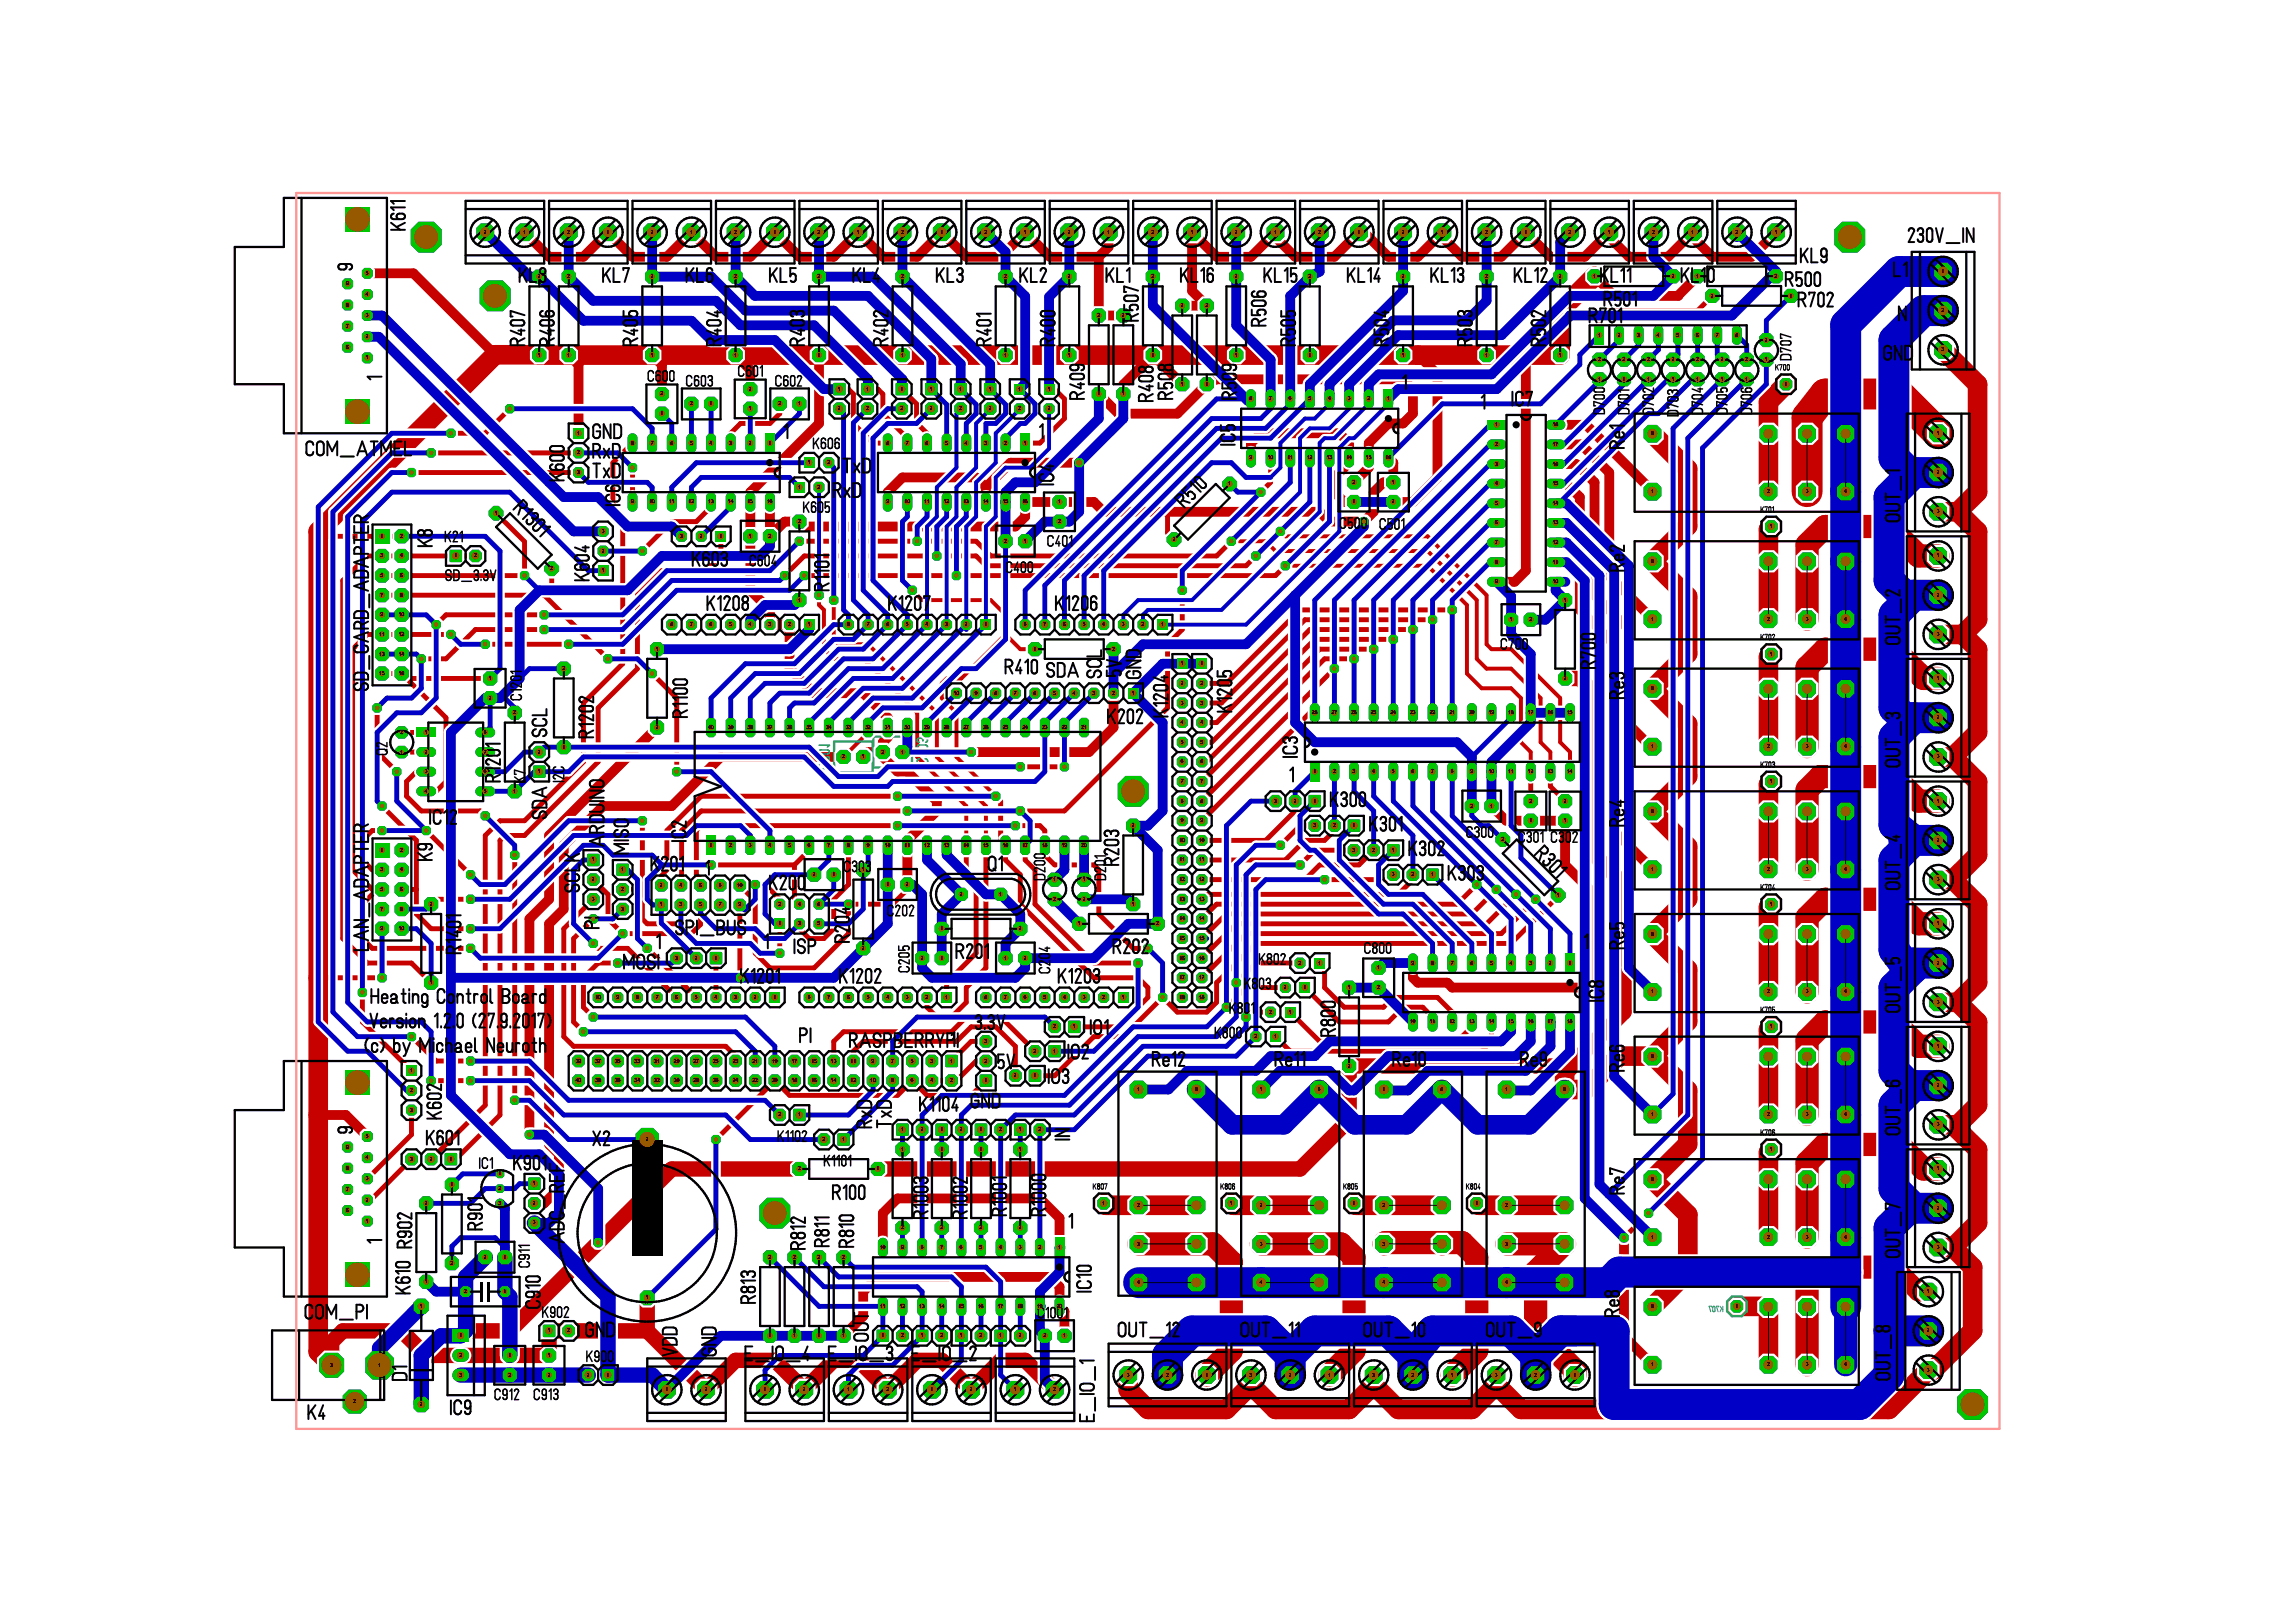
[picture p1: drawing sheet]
<svg xmlns="http://www.w3.org/2000/svg" width="297mm" height="210mm" viewBox="0 0 297 210" stroke-linecap="round" stroke-linejoin="round" font-family="sans-serif">
<defs><g id="words">
<g font-size=".7">
<text x="47.3" y="35.6">5</text>
<text x="62.6" y="30.2">2</text>
<text x="67.7" y="30.2">1</text>
<text x="69.6" y="36">2</text>
<text x="73.4" y="36">2</text>
<text x="73.4" y="30.2">2</text>
<text x="78.5" y="30.2">1</text>
<text x="84.2" y="36">2</text>
<text x="84.2" y="30.2">2</text>
<text x="89.3" y="30.2">1</text>
<text x="95" y="36">2</text>
<text x="95" y="30.2">2</text>
<text x="100.1" y="30.2">1</text>
<text x="105.8" y="36">2</text>
<text x="105.8" y="30.2">2</text>
<text x="110.9" y="30.2">1</text>
<text x="116.6" y="36">2</text>
<text x="116.6" y="30.2">2</text>
<text x="121.7" y="30.2">1</text>
<text x="127.4" y="30.2">2</text>
<text x="129.9" y="36">2</text>
<text x="132.5" y="30.2">1</text>
<text x="138.2" y="36">2</text>
<text x="138.2" y="30.2">2</text>
<text x="143.2" y="30.2">1</text>
<text x="149" y="36">2</text>
<text x="149" y="30.2">2</text>
<text x="154" y="30.2">1</text>
<text x="159.8" y="36">2</text>
<text x="159.8" y="30.2">2</text>
<text x="164.8" y="30.2">1</text>
<text x="169.3" y="36">2</text>
<text x="170.6" y="30.2">2</text>
<text x="175.6" y="30.2">1</text>
<text x="181.3" y="36">2</text>
<text x="181.3" y="30.2">2</text>
<text x="186.4" y="30.2">1</text>
<text x="192.1" y="36">2</text>
<text x="192.1" y="30.2">2</text>
<text x="197.2" y="30.2">1</text>
<text x="201.7" y="36">2</text>
<text x="202.9" y="30.2">2</text>
<text x="206.1" y="36">1</text>
<text x="208" y="30.2">1</text>
<text x="213.7" y="30.2">2</text>
<text x="216.3" y="36">2</text>
<text x="218.8" y="30.2">1</text>
<text x="219.4" y="36">1</text>
<text x="224.5" y="30.2">2</text>
<text x="229.6" y="36">2</text>
<text x="229.6" y="30.2">1</text>
<text x="251.2" y="35.3">1</text>
<text x="44.8" y="36.9">9</text>
<text x="44.8" y="39.7">8</text>
<text x="47.3" y="38.3">4</text>
<text x="47.3" y="41">3</text>
<text x="142" y="41">2</text>
<text x="145.2" y="41">2</text>
<text x="152.8" y="39.8">2</text>
<text x="155.9" y="39.8">2</text>
<text x="221.4" y="38.5">2</text>
<text x="231.5" y="38.5">1</text>
<text x="251.2" y="40.4">2</text>
<text x="44.8" y="42.4">7</text>
<text x="44.8" y="45.1">6</text>
<text x="47.3" y="43.8">2</text>
<text x="47.3" y="46.5">1</text>
<text x="69.6" y="46.1">1</text>
<text x="73.4" y="46.1">1</text>
<text x="84.2" y="46.1">1</text>
<text x="95" y="46.1">1</text>
<text x="105.8" y="46.1">1</text>
<text x="116.6" y="46.1">1</text>
<text x="129.9" y="46.1">1</text>
<text x="138.2" y="46.1">1</text>
<text x="149" y="46.1">1</text>
<text x="159.8" y="46.1">1</text>
<text x="169.3" y="46.1">1</text>
<text x="181.3" y="46.1">1</text>
<text x="192.1" y="46.1">1</text>
<text x="201.7" y="46.1">1</text>
<text x="206.7" y="46.7">2</text>
<text x="206.7" y="43.6">1</text>
<text x="209.3" y="43.6">2</text>
<text x="209.9" y="46.7">2</text>
<text x="211.8" y="43.6">3</text>
<text x="213.1" y="46.7">2</text>
<text x="214.4" y="43.6">4</text>
<text x="216.3" y="46.7">2</text>
<text x="216.9" y="43.6">5</text>
<text x="219.4" y="46.7">2</text>
<text x="219.4" y="43.6">6</text>
<text x="222" y="43.6">7</text>
<text x="222.6" y="46.7">2</text>
<text x="224.5" y="43.6">8</text>
<text x="225.8" y="46.7">2</text>
<text x="228.3" y="44.2">2</text>
<text x="228.3" y="46.7">1</text>
<text x="251.2" y="45.5">3</text>
<text x="85.5" y="51.2">2</text>
<text x="85.5" y="53.7">1</text>
<text x="89.3" y="52.5">2</text>
<text x="91.8" y="52.5">1</text>
<text x="96.9" y="50.5">2</text>
<text x="96.9" y="53.1">1</text>
<text x="100.7" y="52.5">2</text>
<text x="103.2" y="52.5">1</text>
<text x="108.4" y="53.1">2</text>
<text x="108.4" y="50.5">1</text>
<text x="112" y="53.1">2</text>
<text x="112" y="50.5">1</text>
<text x="116.5" y="53.1">2</text>
<text x="116.5" y="50.5">1</text>
<text x="120.3" y="53.1">2</text>
<text x="120.3" y="50.5">1</text>
<text x="124.1" y="53.1">2</text>
<text x="124.1" y="50.5">1</text>
<text x="127.9" y="53.1">2</text>
<text x="127.9" y="50.5">1</text>
<text x="131.7" y="53.1">2</text>
<text x="131.7" y="50.5">1</text>
<text x="135.5" y="53.1">2</text>
<text x="135.5" y="50.5">1</text>
<text x="142" y="51.2">1</text>
<text x="145.2" y="51.2">1</text>
<text x="152.8" y="49.9">1</text>
<text x="155.9" y="49.9">1</text>
<text x="161.7" y="51.8">8</text>
<text x="164.2" y="51.8">7</text>
<text x="166.7" y="51.8">6</text>
<text x="169.3" y="51.8">5</text>
<text x="171.8" y="51.8">4</text>
<text x="174.4" y="51.8">3</text>
<text x="176.9" y="51.8">2</text>
<text x="179.4" y="51.8">1</text>
<text x="206.7" y="49.3">1</text>
<text x="209.9" y="49.3">1</text>
<text x="213.1" y="49.3">1</text>
<text x="216.3" y="49.3">1</text>
<text x="219.4" y="49.3">1</text>
<text x="222.6" y="49.3">1</text>
<text x="225.8" y="49.3">1</text>
<text x="230.9" y="49.9">1</text>
<text x="74.7" y="58.8">2</text>
<text x="74.7" y="56.3">1</text>
<text x="81.7" y="57.5">8</text>
<text x="84.2" y="57.5">7</text>
<text x="86.7" y="57.5">6</text>
<text x="89.3" y="57.5">5</text>
<text x="91.8" y="57.5">4</text>
<text x="94.4" y="57.5">3</text>
<text x="96.9" y="57.5">2</text>
<text x="99.4" y="57.5">1</text>
<text x="114.7" y="57.5">8</text>
<text x="117.2" y="57.5">7</text>
<text x="119.8" y="57.5">6</text>
<text x="122.3" y="57.5">5</text>
<text x="124.8" y="57.5">4</text>
<text x="127.4" y="57.5">3</text>
<text x="129.9" y="57.5">2</text>
<text x="132.5" y="57.5">1</text>
<text x="161.7" y="59.4">9</text>
<text x="164" y="59.4">10</text>
<text x="166.6" y="59.4">11</text>
<text x="169.1" y="59.4">12</text>
<text x="171.6" y="59.4">13</text>
<text x="174.2" y="59.4">14</text>
<text x="176.7" y="59.4">15</text>
<text x="179.3" y="59.4">16</text>
<text x="193.5" y="57.7">2</text>
<text x="193.5" y="55.2">1</text>
<text x="200.9" y="55.2">18</text>
<text x="200.9" y="57.7">17</text>
<text x="213.6" y="56.3">8</text>
<text x="250.6" y="56.3">1</text>
<text x="74.7" y="61.3">3</text>
<text x="81.7" y="65.2">9</text>
<text x="84" y="65.2">10</text>
<text x="86.6" y="65.2">11</text>
<text x="89.1" y="65.2">12</text>
<text x="91.6" y="65.2">13</text>
<text x="94.2" y="65.2">14</text>
<text x="96.7" y="65.2">15</text>
<text x="99.3" y="65.2">16</text>
<text x="103.2" y="63.2">1</text>
<text x="104.5" y="60.1">1</text>
<text x="105.8" y="63.2">2</text>
<text x="107.1" y="60.1">2</text>
<text x="114.7" y="65.2">9</text>
<text x="117" y="65.2">10</text>
<text x="119.6" y="65.2">11</text>
<text x="122.1" y="65.2">12</text>
<text x="124.7" y="65.2">13</text>
<text x="127.2" y="65.2">14</text>
<text x="129.7" y="65.2">15</text>
<text x="132.3" y="65.2">16</text>
<text x="136.9" y="65.2">1</text>
<text x="158.9" y="62.8">1</text>
<text x="175" y="62.6">2</text>
<text x="175" y="65.2">1</text>
<text x="180.1" y="65.2">2</text>
<text x="180.1" y="62.6">1</text>
<text x="193.5" y="65.3">5</text>
<text x="193.5" y="62.8">4</text>
<text x="193.5" y="60.2">3</text>
<text x="200.9" y="60.2">16</text>
<text x="200.9" y="62.8">15</text>
<text x="200.9" y="65.3">14</text>
<text x="213.6" y="63.8">1</text>
<text x="228.6" y="63.8">2</text>
<text x="233.6" y="63.8">3</text>
<text x="238.6" y="63.8">4</text>
<text x="250.6" y="61.3">2</text>
<text x="49.2" y="69.6">1</text>
<text x="51.8" y="69.6">2</text>
<text x="64" y="66.6">1</text>
<text x="77.8" y="69">3</text>
<text x="77.8" y="71.5">2</text>
<text x="88" y="69.6">3</text>
<text x="90.5" y="69.6">2</text>
<text x="93.1" y="69.6">1</text>
<text x="96.9" y="69.6">1</text>
<text x="99.4" y="69.6">2</text>
<text x="103.2" y="67.7">2</text>
<text x="129.9" y="70.2">2</text>
<text x="132.5" y="70.2">1</text>
<text x="136.9" y="67.7">2</text>
<text x="151.7" y="70">2</text>
<text x="193.5" y="70.4">7</text>
<text x="193.5" y="67.9">6</text>
<text x="200.9" y="67.9">13</text>
<text x="200.9" y="70.4">12</text>
<text x="229" y="68.3">1</text>
<text x="250.6" y="66.4">3</text>
<text x="49.2" y="77.2">7</text>
<text x="49.2" y="74.7">5</text>
<text x="49.2" y="72.1">3</text>
<text x="51.8" y="77.2">8</text>
<text x="51.8" y="74.7">6</text>
<text x="51.8" y="72.1">4</text>
<text x="58.8" y="72.1">1</text>
<text x="61.3" y="72.1">2</text>
<text x="71.2" y="73.8">2</text>
<text x="77.8" y="74">1</text>
<text x="103.2" y="77.9">1</text>
<text x="193.5" y="75.5">9</text>
<text x="193.5" y="72.9">8</text>
<text x="200.9" y="72.9">11</text>
<text x="200.9" y="75.5">10</text>
<text x="202.3" y="77.9">1</text>
<text x="213.6" y="72.8">8</text>
<text x="250.6" y="77.2">2</text>
<text x="250.6" y="72.1">1</text>
<text x="49.1" y="82.3">11</text>
<text x="49.2" y="79.8">9</text>
<text x="51.6" y="82.3">12</text>
<text x="51.6" y="79.8">10</text>
<text x="86.7" y="81">8</text>
<text x="89.3" y="81">7</text>
<text x="91.8" y="81">6</text>
<text x="94.4" y="81">5</text>
<text x="96.9" y="81">4</text>
<text x="99.4" y="81">3</text>
<text x="102" y="81">2</text>
<text x="104.5" y="81">1</text>
<text x="109.6" y="81">8</text>
<text x="112.1" y="81">7</text>
<text x="114.7" y="81">6</text>
<text x="117.2" y="81">5</text>
<text x="119.8" y="81">4</text>
<text x="122.3" y="81">3</text>
<text x="124.8" y="81">2</text>
<text x="127.4" y="81">1</text>
<text x="132.5" y="81">8</text>
<text x="135" y="81">7</text>
<text x="137.5" y="81">6</text>
<text x="140.1" y="81">5</text>
<text x="142.6" y="81">4</text>
<text x="145.2" y="81">3</text>
<text x="147.7" y="81">2</text>
<text x="150.2" y="81">1</text>
<text x="195.3" y="80.4">1</text>
<text x="197.9" y="80.4">2</text>
<text x="213.6" y="80.3">1</text>
<text x="228.6" y="80.3">2</text>
<text x="233.6" y="80.3">3</text>
<text x="238.6" y="80.3">4</text>
<text x="250.6" y="82.3">3</text>
<text x="49.1" y="87.4">15</text>
<text x="49.1" y="84.8">13</text>
<text x="51.6" y="87.4">16</text>
<text x="51.6" y="84.8">14</text>
<text x="63.2" y="88">1</text>
<text x="72.8" y="86.7">2</text>
<text x="84.8" y="84.2">1</text>
<text x="123.4" y="89.9">10</text>
<text x="126.1" y="89.9">9</text>
<text x="128.6" y="89.9">8</text>
<text x="131.2" y="89.9">7</text>
<text x="133.7" y="84.2">1</text>
<text x="133.7" y="89.9">6</text>
<text x="136.3" y="89.9">5</text>
<text x="138.8" y="89.9">4</text>
<text x="141.3" y="89.9">3</text>
<text x="143.9" y="84.2">2</text>
<text x="143.9" y="89.9">2</text>
<text x="146.4" y="89.9">1</text>
<text x="152.8" y="88.6">2</text>
<text x="152.8" y="86.1">1</text>
<text x="155.3" y="88.6">2</text>
<text x="155.3" y="86.1">1</text>
<text x="202.3" y="88">2</text>
<text x="213.6" y="89.3">8</text>
<text x="229" y="84.8">1</text>
<text x="250.6" y="88">1</text>
<text x="51.8" y="95">2</text>
<text x="55" y="95">1</text>
<text x="62.6" y="95">8</text>
<text x="63.2" y="90.6">2</text>
<text x="66.4" y="92.5">2</text>
<text x="84.8" y="94.3">2</text>
<text x="91.6" y="94.3">40</text>
<text x="94.2" y="94.3">39</text>
<text x="96.7" y="94.3">38</text>
<text x="99.3" y="94.3">37</text>
<text x="101.8" y="94.3">36</text>
<text x="104.3" y="94.3">35</text>
<text x="106.9" y="94.3">34</text>
<text x="109.4" y="94.3">33</text>
<text x="112" y="94.3">32</text>
<text x="114.5" y="94.3">31</text>
<text x="117" y="94.3">30</text>
<text x="119.6" y="94.3">29</text>
<text x="122.1" y="94.3">28</text>
<text x="124.7" y="94.3">27</text>
<text x="127.2" y="94.3">26</text>
<text x="129.7" y="94.3">25</text>
<text x="132.3" y="94.3">24</text>
<text x="134.8" y="94.3">23</text>
<text x="137.4" y="94.3">22</text>
<text x="139.9" y="94.3">21</text>
<text x="152.8" y="93.7">4</text>
<text x="152.8" y="91.2">3</text>
<text x="155.3" y="93.7">4</text>
<text x="155.3" y="91.2">3</text>
<text x="169.7" y="92.5">28</text>
<text x="172.3" y="92.5">27</text>
<text x="174.8" y="92.5">26</text>
<text x="177.4" y="92.5">25</text>
<text x="179.9" y="92.5">24</text>
<text x="182.4" y="92.5">23</text>
<text x="185" y="92.5">22</text>
<text x="187.5" y="92.5">21</text>
<text x="190.1" y="92.5">20</text>
<text x="192.6" y="92.5">19</text>
<text x="195.1" y="92.5">18</text>
<text x="197.7" y="92.5">17</text>
<text x="200.2" y="92.5">16</text>
<text x="202.8" y="92.5">15</text>
<text x="250.6" y="93.1">2</text>
<text x="51.8" y="97.5">1</text>
<text x="55" y="100.1">3</text>
<text x="55" y="97.5">2</text>
<text x="62.6" y="97.5">7</text>
<text x="62.6" y="100.1">6</text>
<text x="69.6" y="97.5">2</text>
<text x="69.6" y="100.1">1</text>
<text x="72.8" y="96.9">1</text>
<text x="109" y="98.1">2</text>
<text x="111.5" y="98.1">1</text>
<text x="114" y="97.5">2</text>
<text x="116.6" y="97.5">1</text>
<text x="152.8" y="101.3">7</text>
<text x="152.8" y="98.8">6</text>
<text x="152.8" y="96.2">5</text>
<text x="155.3" y="101.3">7</text>
<text x="155.3" y="98.8">6</text>
<text x="155.3" y="96.2">5</text>
<text x="169.9" y="100.1">1</text>
<text x="172.5" y="100.1">2</text>
<text x="175" y="100.1">3</text>
<text x="177.5" y="100.1">4</text>
<text x="180.1" y="100.1">5</text>
<text x="182.6" y="100.1">6</text>
<text x="185.2" y="100.1">7</text>
<text x="187.7" y="100.1">8</text>
<text x="190.2" y="100.1">9</text>
<text x="192.6" y="100.1">10</text>
<text x="195.1" y="100.1">11</text>
<text x="197.7" y="100.1">12</text>
<text x="200.2" y="100.1">13</text>
<text x="202.8" y="100.1">14</text>
<text x="213.6" y="96.8">1</text>
<text x="228.6" y="96.8">2</text>
<text x="229" y="101.3">1</text>
<text x="233.6" y="96.8">3</text>
<text x="238.6" y="96.8">4</text>
<text x="250.6" y="98.1">3</text>
<text x="55" y="102.6">4</text>
<text x="62.6" y="102.6">5</text>
<text x="66.4" y="102.6">1</text>
<text x="146.4" y="107">2</text>
<text x="152.8" y="106.4">9</text>
<text x="152.8" y="103.9">8</text>
<text x="155.3" y="106.4">9</text>
<text x="155.3" y="103.9">8</text>
<text x="164.8" y="103.9">3</text>
<text x="167.4" y="103.9">2</text>
<text x="169.9" y="107">3</text>
<text x="169.9" y="103.9">1</text>
<text x="172.5" y="107">2</text>
<text x="175" y="107">1</text>
<text x="190.2" y="104.5">2</text>
<text x="192.8" y="104.5">1</text>
<text x="197.9" y="103.9">2</text>
<text x="197.9" y="106.4">1</text>
<text x="202.3" y="103.9">2</text>
<text x="202.3" y="106.4">1</text>
<text x="213.6" y="105.2">8</text>
<text x="250.6" y="103.9">1</text>
<text x="49.2" y="112.8">3</text>
<text x="49.2" y="110.2">1</text>
<text x="51.8" y="112.8">4</text>
<text x="51.8" y="110.2">2</text>
<text x="76.6" y="111.5">1</text>
<text x="80.4" y="112.8">1</text>
<text x="91.8" y="109.6">1</text>
<text x="94.4" y="109.6">2</text>
<text x="96.9" y="109.6">3</text>
<text x="99.4" y="109.6">4</text>
<text x="102" y="109.6">5</text>
<text x="104.5" y="109.6">6</text>
<text x="105.1" y="113.4">2</text>
<text x="107.1" y="109.6">7</text>
<text x="107.7" y="113.4">1</text>
<text x="109.6" y="109.6">8</text>
<text x="111.5" y="112.8">1</text>
<text x="112.1" y="109.6">9</text>
<text x="114.5" y="109.6">10</text>
<text x="117" y="109.6">11</text>
<text x="119.6" y="109.6">12</text>
<text x="122.1" y="109.6">13</text>
<text x="124.7" y="109.6">14</text>
<text x="127.2" y="109.6">15</text>
<text x="129.7" y="109.6">16</text>
<text x="132.3" y="109.6">17</text>
<text x="134.8" y="109.6">18</text>
<text x="137.4" y="109.6">19</text>
<text x="139.9" y="109.6">20</text>
<text x="152.6" y="111.5">11</text>
<text x="152.6" y="108.9">10</text>
<text x="155.1" y="111.5">11</text>
<text x="155.1" y="108.9">10</text>
<text x="175" y="110.2">3</text>
<text x="177.5" y="110.2">2</text>
<text x="180.1" y="113.4">3</text>
<text x="180.1" y="110.2">1</text>
<text x="182.6" y="113.4">2</text>
<text x="185.2" y="113.4">1</text>
<text x="194.2" y="108.8">2</text>
<text x="213.6" y="112.7">1</text>
<text x="228.6" y="112.7">2</text>
<text x="233.6" y="112.7">3</text>
<text x="238.6" y="112.7">4</text>
<text x="250.6" y="108.9">2</text>
<text x="49.2" y="117.8">7</text>
<text x="49.2" y="115.3">5</text>
<text x="51.8" y="117.8">8</text>
<text x="51.8" y="115.3">6</text>
<text x="55.6" y="117.2">2</text>
<text x="76.6" y="116.6">3</text>
<text x="76.6" y="114">2</text>
<text x="80.4" y="117.8">3</text>
<text x="80.4" y="115.3">2</text>
<text x="85.4" y="114.8">2</text>
<text x="85.4" y="117.3">1</text>
<text x="87.9" y="114.8">4</text>
<text x="87.9" y="117.3">3</text>
<text x="90.5" y="114.8">6</text>
<text x="90.5" y="117.3">5</text>
<text x="93" y="114.8">8</text>
<text x="93" y="117.3">7</text>
<text x="95.4" y="114.8">10</text>
<text x="95.5" y="117.3">9</text>
<text x="100.7" y="117.2">2</text>
<text x="100.7" y="119.7">1</text>
<text x="103.2" y="117.2">4</text>
<text x="103.2" y="119.7">3</text>
<text x="105.8" y="117.2">6</text>
<text x="105.8" y="119.7">5</text>
<text x="114.7" y="114.7">1</text>
<text x="117.2" y="114.7">2</text>
<text x="124.2" y="115.9">2</text>
<text x="129.3" y="115.9">1</text>
<text x="136.3" y="116.6">2</text>
<text x="136.3" y="114">1</text>
<text x="139.4" y="119.7">1</text>
<text x="140.1" y="116.6">2</text>
<text x="140.1" y="114">1</text>
<text x="146.4" y="117.2">1</text>
<text x="149.6" y="119.7">2</text>
<text x="152.6" y="119.1">14</text>
<text x="152.6" y="116.6">13</text>
<text x="152.6" y="114">12</text>
<text x="155.1" y="119.1">14</text>
<text x="155.1" y="116.6">13</text>
<text x="155.1" y="114">12</text>
<text x="201.4" y="116">1</text>
<text x="229" y="117.2">1</text>
<text x="250.6" y="119.7">1</text>
<text x="250.6" y="114">3</text>
<text x="49.2" y="120.4">9</text>
<text x="51.6" y="120.4">10</text>
<text x="87.4" y="124.2">3</text>
<text x="89.9" y="124.2">2</text>
<text x="92.4" y="124.2">1</text>
<text x="111.5" y="122.9">2</text>
<text x="119.1" y="124.2">2</text>
<text x="121.7" y="124.2">1</text>
<text x="121.7" y="120.4">1</text>
<text x="129.9" y="124.2">1</text>
<text x="131.8" y="120.4">2</text>
<text x="132.5" y="124.2">2</text>
<text x="152.6" y="124.2">16</text>
<text x="152.6" y="121.6">15</text>
<text x="155.1" y="124.2">16</text>
<text x="155.1" y="121.6">15</text>
<text x="168" y="124.8">2</text>
<text x="170.6" y="124.8">1</text>
<text x="178.2" y="125.5">1</text>
<text x="182.6" y="124.8">9</text>
<text x="185.2" y="124.8">8</text>
<text x="187.7" y="124.8">7</text>
<text x="190.2" y="124.8">6</text>
<text x="192.8" y="124.8">5</text>
<text x="195.3" y="124.8">4</text>
<text x="197.9" y="124.8">3</text>
<text x="200.4" y="124.8">2</text>
<text x="202.9" y="124.8">1</text>
<text x="213.6" y="121.1">8</text>
<text x="250.6" y="124.8">2</text>
<text x="55.6" y="127.4">1</text>
<text x="77" y="129.3">10</text>
<text x="79.7" y="129.3">9</text>
<text x="82.3" y="129.3">8</text>
<text x="84.8" y="129.3">7</text>
<text x="87.4" y="129.3">6</text>
<text x="89.9" y="129.3">5</text>
<text x="92.4" y="129.3">4</text>
<text x="95" y="129.3">3</text>
<text x="97.5" y="129.3">2</text>
<text x="100.1" y="129.3">1</text>
<text x="104.5" y="129.3">8</text>
<text x="107.1" y="129.3">7</text>
<text x="109.6" y="129.3">6</text>
<text x="112.1" y="129.3">5</text>
<text x="114.7" y="129.3">4</text>
<text x="117.2" y="129.3">3</text>
<text x="119.8" y="129.3">2</text>
<text x="122.3" y="129.3">1</text>
<text x="127.4" y="129.3">8</text>
<text x="129.9" y="129.3">7</text>
<text x="132.5" y="129.3">6</text>
<text x="135" y="129.3">5</text>
<text x="137.5" y="129.3">4</text>
<text x="140.1" y="129.3">3</text>
<text x="142.6" y="129.3">2</text>
<text x="145.2" y="129.3">1</text>
<text x="152.6" y="129.3">18</text>
<text x="152.6" y="126.7">17</text>
<text x="155.1" y="129.3">18</text>
<text x="155.1" y="126.7">17</text>
<text x="164.2" y="131.2">2</text>
<text x="166.1" y="128">2</text>
<text x="166.7" y="131.2">1</text>
<text x="168.6" y="128">1</text>
<text x="174.4" y="128">1</text>
<text x="178.2" y="128">2</text>
<text x="213.6" y="128.6">1</text>
<text x="228.6" y="128.6">2</text>
<text x="233.6" y="128.6">3</text>
<text x="238.6" y="128.6">4</text>
<text x="250.6" y="129.9">3</text>
<text x="74.5" y="137.5">39</text>
<text x="77" y="137.5">37</text>
<text x="79.6" y="137.5">35</text>
<text x="82.1" y="137.5">33</text>
<text x="84.6" y="137.5">31</text>
<text x="87.2" y="137.5">29</text>
<text x="89.7" y="137.5">27</text>
<text x="92.3" y="137.5">25</text>
<text x="94.8" y="137.5">23</text>
<text x="97.3" y="137.5">21</text>
<text x="99.9" y="137.5">19</text>
<text x="102.4" y="137.5">17</text>
<text x="105" y="137.5">15</text>
<text x="107.5" y="137.5">13</text>
<text x="110" y="137.5">11</text>
<text x="112.8" y="137.5">9</text>
<text x="115.3" y="137.5">7</text>
<text x="117.8" y="137.5">5</text>
<text x="120.4" y="137.5">3</text>
<text x="122.9" y="137.5">1</text>
<text x="127.4" y="135">3</text>
<text x="127.4" y="137.5">2</text>
<text x="133.7" y="136.2">2</text>
<text x="136.3" y="136.2">1</text>
<text x="136.3" y="133.1">2</text>
<text x="138.8" y="133.1">1</text>
<text x="162.3" y="134.3">2</text>
<text x="164.8" y="134.3">1</text>
<text x="182.4" y="132.4">10</text>
<text x="185" y="132.4">11</text>
<text x="187.5" y="132.4">12</text>
<text x="190.1" y="132.4">13</text>
<text x="192.6" y="132.4">14</text>
<text x="195.1" y="132.4">15</text>
<text x="197.7" y="132.4">16</text>
<text x="200.2" y="132.4">17</text>
<text x="202.8" y="132.4">18</text>
<text x="213.6" y="136.9">8</text>
<text x="229" y="133.1">1</text>
<text x="250.6" y="135.6">1</text>
<text x="53.1" y="143.8">3</text>
<text x="53.1" y="141.3">2</text>
<text x="53.1" y="138.8">1</text>
<text x="74.5" y="140.1">40</text>
<text x="77" y="140.1">38</text>
<text x="79.6" y="140.1">36</text>
<text x="82.1" y="140.1">34</text>
<text x="84.6" y="140.1">32</text>
<text x="87.2" y="140.1">30</text>
<text x="89.7" y="140.1">28</text>
<text x="92.3" y="140.1">26</text>
<text x="94.8" y="140.1">24</text>
<text x="97.3" y="140.1">22</text>
<text x="99.9" y="140.1">20</text>
<text x="102.4" y="140.1">18</text>
<text x="105" y="140.1">16</text>
<text x="107.5" y="140.1">14</text>
<text x="110" y="140.1">12</text>
<text x="112.6" y="140.1">10</text>
<text x="115.3" y="140.1">8</text>
<text x="117.8" y="140.1">6</text>
<text x="120.4" y="140.1">4</text>
<text x="122.9" y="140.1">2</text>
<text x="127.4" y="140.1">1</text>
<text x="131.2" y="139.4">2</text>
<text x="133.7" y="139.4">1</text>
<text x="147.1" y="141.2">1</text>
<text x="154.6" y="141.2">8</text>
<text x="163" y="141.2">1</text>
<text x="170.5" y="141.2">8</text>
<text x="174.4" y="138.2">2</text>
<text x="178.9" y="141.2">1</text>
<text x="186.4" y="141.2">8</text>
<text x="194.7" y="141.2">1</text>
<text x="202.2" y="141.2">8</text>
<text x="250.6" y="140.7">2</text>
<text x="44.8" y="148.6">9</text>
<text x="47.3" y="147.3">5</text>
<text x="83.6" y="147.7">2</text>
<text x="100.7" y="144.5">2</text>
<text x="103.2" y="144.5">1</text>
<text x="106.4" y="147.7">2</text>
<text x="109" y="147.7">1</text>
<text x="116.6" y="148.9">1</text>
<text x="116.6" y="146.4">1</text>
<text x="119.1" y="146.4">2</text>
<text x="121.7" y="148.9">1</text>
<text x="121.7" y="146.4">1</text>
<text x="124.2" y="146.4">2</text>
<text x="126.7" y="148.9">1</text>
<text x="126.7" y="146.4">1</text>
<text x="129.3" y="146.4">2</text>
<text x="131.8" y="148.9">1</text>
<text x="131.8" y="146.4">1</text>
<text x="134.4" y="146.4">2</text>
<text x="213.6" y="144.4">1</text>
<text x="228.6" y="144.4">2</text>
<text x="229" y="148.9">1</text>
<text x="233.6" y="144.4">3</text>
<text x="238.6" y="144.4">4</text>
<text x="250.6" y="145.8">3</text>
<text x="44.8" y="151.4">8</text>
<text x="44.8" y="154.1">7</text>
<text x="47.3" y="150">4</text>
<text x="47.3" y="152.7">3</text>
<text x="47.3" y="155.5">2</text>
<text x="53.1" y="150.2">3</text>
<text x="55" y="155.9">2</text>
<text x="55.6" y="150.2">2</text>
<text x="58.2" y="150.2">1</text>
<text x="58.3" y="153.5">1</text>
<text x="64.5" y="152.1">1</text>
<text x="64.5" y="154">2</text>
<text x="64.5" y="155.9">3</text>
<text x="69" y="155.9">2</text>
<text x="69" y="153.4">1</text>
<text x="103.2" y="151.5">2</text>
<text x="113.4" y="151.5">1</text>
<text x="142.6" y="155.9">1</text>
<text x="159.1" y="155.9">1</text>
<text x="175" y="155.9">1</text>
<text x="190.9" y="155.9">1</text>
<text x="213.6" y="152.8">8</text>
<text x="250.6" y="151.5">1</text>
<text x="44.8" y="156.8">6</text>
<text x="47.3" y="158.2">1</text>
<text x="69" y="158.5">3</text>
<text x="113.9" y="161.6">10</text>
<text x="116.6" y="159.1">2</text>
<text x="116.6" y="161.6">9</text>
<text x="119.1" y="161.6">8</text>
<text x="121.7" y="159.1">2</text>
<text x="121.7" y="161.6">7</text>
<text x="124.2" y="161.6">6</text>
<text x="126.7" y="159.1">2</text>
<text x="126.7" y="161.6">5</text>
<text x="129.3" y="161.6">4</text>
<text x="131.8" y="159.1">2</text>
<text x="131.8" y="161.6">3</text>
<text x="134.4" y="161.6">2</text>
<text x="136.9" y="161.6">1</text>
<text x="147.1" y="161.2">3</text>
<text x="147.1" y="156.2">2</text>
<text x="163" y="161.2">3</text>
<text x="163" y="156.2">2</text>
<text x="178.9" y="161.2">3</text>
<text x="178.9" y="156.2">2</text>
<text x="194.7" y="161.2">3</text>
<text x="194.7" y="156.2">2</text>
<text x="213.6" y="160.3">1</text>
<text x="228.6" y="160.3">2</text>
<text x="233.6" y="160.3">3</text>
<text x="238.6" y="160.3">4</text>
<text x="250.6" y="161.6">3</text>
<text x="250.6" y="156.5">2</text>
<text x="55" y="166.1">1</text>
<text x="58.3" y="163.7">2</text>
<text x="60.1" y="167.3">2</text>
<text x="62.6" y="162.9">2</text>
<text x="65.1" y="162.9">1</text>
<text x="65.1" y="167.3">1</text>
<text x="99.4" y="162.9">2</text>
<text x="102.6" y="162.9">2</text>
<text x="105.8" y="162.9">2</text>
<text x="109" y="162.9">2</text>
<text x="147.1" y="166.2">4</text>
<text x="163" y="166.2">4</text>
<text x="178.9" y="166.2">4</text>
<text x="194.7" y="166.2">4</text>
<text x="249.3" y="167.3">1</text>
<text x="54.3" y="169.2">1</text>
<text x="59.4" y="173.1">1</text>
<text x="70.9" y="172.4">1</text>
<text x="73.4" y="172.4">2</text>
<text x="83.6" y="168.1">1</text>
<text x="99.4" y="173.1">1</text>
<text x="102.6" y="173.1">1</text>
<text x="105.8" y="173.1">1</text>
<text x="109" y="173.1">1</text>
<text x="113.9" y="169.2">11</text>
<text x="114" y="173.1">1</text>
<text x="116.4" y="169.2">12</text>
<text x="116.6" y="173.1">2</text>
<text x="118.9" y="169.2">13</text>
<text x="119.1" y="173.1">1</text>
<text x="121.5" y="169.2">14</text>
<text x="121.7" y="173.1">2</text>
<text x="124" y="169.2">15</text>
<text x="124.2" y="173.1">1</text>
<text x="126.6" y="169.2">16</text>
<text x="126.7" y="173.1">2</text>
<text x="129.1" y="169.2">17</text>
<text x="129.3" y="173.1">1</text>
<text x="131.6" y="169.2">18</text>
<text x="131.8" y="173.1">2</text>
<text x="134.2" y="169.2">19</text>
<text x="135" y="173.1">2</text>
<text x="136.7" y="169.2">20</text>
<text x="137.5" y="173.1">1</text>
<text x="213.6" y="169.3">8</text>
<text x="224.5" y="169.2">1</text>
<text x="249.3" y="172.4">2</text>
<text x="42.7" y="176.9">3</text>
<text x="48.9" y="176.9">1</text>
<text x="59.4" y="178.1">3</text>
<text x="59.4" y="175.6">2</text>
<text x="65.8" y="178.1">2</text>
<text x="65.8" y="175.6">1</text>
<text x="70.9" y="178.1">2</text>
<text x="70.9" y="175.6">1</text>
<text x="75.9" y="178.1">2</text>
<text x="78.5" y="178.1">1</text>
<text x="145.8" y="178.1">3</text>
<text x="150.9" y="178.1">2</text>
<text x="155.9" y="178.1">1</text>
<text x="161.7" y="178.1">3</text>
<text x="166.7" y="178.1">2</text>
<text x="171.8" y="178.1">1</text>
<text x="177.5" y="178.1">3</text>
<text x="182.6" y="178.1">2</text>
<text x="187.7" y="178.1">1</text>
<text x="193.4" y="178.1">3</text>
<text x="198.5" y="178.1">2</text>
<text x="203.6" y="178.1">1</text>
<text x="213.6" y="176.8">1</text>
<text x="228.6" y="176.8">2</text>
<text x="233.6" y="176.8">3</text>
<text x="238.6" y="176.8">4</text>
<text x="249.3" y="177.5">3</text>
<text x="45.7" y="181.6">2</text>
<text x="54.3" y="181.9">2</text>
<text x="86.1" y="180">1</text>
<text x="91.2" y="180">2</text>
<text x="98.8" y="180">1</text>
<text x="103.9" y="180">2</text>
<text x="109.6" y="180">1</text>
<text x="114.7" y="180">2</text>
<text x="120.4" y="180">1</text>
<text x="125.5" y="180">2</text>
<text x="131.2" y="180">1</text>
<text x="136.3" y="180">2</text>
</g>
</g></defs>
<path d="M61.5 71.9h-14l-3.2 3.2v46.4l3.2 3.1h5.7l2.6 2.6M52 94.8h3.1M52 97.3h3.1M55.1 99.9h-1.2l-1.3 1.2v1.9l1.9 1.9h7.6l.7 .7" fill="none" stroke="#fff" stroke-width="1.2"/>
<path d="M65.7 141.9l.4-.4h.9l.5 .4v.9l-.5 .5h-.9l-.4-.5z" fill="#fff"/>
<path d="M66.6 110.7v31.7" fill="none" stroke="#fff" stroke-width="1.2"/>
<g fill="#fff">
<path d="M65.7 110.2l.4-.5h.9l.5 .5v.9l-.5 .5h-.9l-.4-.5z"/>
<path d="M61.9 105.1l.4-.4h.9l.5 .4v.9l-.5 .5h-.9l-.4-.5z"/>
</g>
<path d="M81.8 57.3l-2.5 2.6v5.7l1.3 1.3v19l-5.1 5.1v7.6l-7.6 7.6h-3.2l-1.9 1.9v34.9l-7 7M92 65.6l-1.9 1.9h-3.2l-3.8 3.8" fill="none" stroke="#fff" stroke-width="1.2"/>
<path d="M82.2 70.9l.5-.5h.8l.5 .5v.9l-.5 .4h-.8l-.5-.4z" fill="#fff"/>
<path d="M92 65v.6" fill="none" stroke="#fff" stroke-width="1.2"/>
<path d="M75.8 121.6l.5-.4h.9l.5 .4v.9l-.5 .5h-.9l-.5-.5z" fill="#fff"/>
<path d="M76.8 122.1l.6 .6h3.8l6.3 6.4" fill="none" stroke="#fff" stroke-width="1.2"/>
<path d="M82.8 122.3l.5-.5h.9l.4 .5v.9l-.4 .4h-.9l-.5-.4z" fill="#fff"/>
<path d="M83.7 122.7l6.4 6.4M92.6 124v5.1M213.3 157l-3.2 3.2" fill="none" stroke="#fff" stroke-width="1.2"/>
<g fill="none" stroke="#fff" stroke-width="3.1">
<path d="M213.8 56.1l4.6 4.6v7.4l-4.6 4.5 4.6 4.6v7.4l-4.6 4.5 4.6 4.6v6.7l-4.6 4.6 4.6 4.6v6.7l-4.6 4.6 4.6 4.6v6.7l-4.6 4.5h.1M231.1 49.7l-2.3 2.3v11.6M229.2 68.1l-.4 .4v11.6M229.2 84.6l-.4 .4v11.6M229.2 101.1l-.4 .4v11M229.2 117l-.4 .4v11M213.9 136.7h-4.4l-4.3 4.3h-2.8v-2.4l.7-.7M213.9 136.7l4.5 4.4v6.9l-4.6 4.6 4.6 4.6v7.3l-4.6 4.6M213.9 136.6v.1M229.2 132.9l-.4 .3v11M142.8 155.7l.2 .3h11.8M159.3 155.7l.3 .3h11.1"/>
<path d="M175.2 155.7l.2 .3h11.1M191.1 155.7l.2 .3h11.1M229.2 148.7l-.4 .4v11M224.7 169.1h4.1v7.5"/>
</g>
<path d="M202.5 87.8h1.9l1.3 1.3v20.9l4.4 4.5v16.5l-7 6.9h-28.6v7l-6.3 6.4h-54.6" fill="none" stroke="#fff" stroke-width="2.6"/>
<path d="M201.3 55h3.9l8.6 8.6M201.3 57.5h3.3l3.6 3.7v13.3l5.6 5.6M201.3 62.6h1.3l1.8 1.7v14.6l4.4 4.5v24.2l5 4.9M201.3 60h2.6l2.4 2.4v14.6l4.4 4.5v12.3l3.1 3v-.2" fill="none" stroke="#fff" stroke-width="1.9"/>
<path d="M212.4 156.5l.4-.4h.9l.5 .4v.9l-.5 .5h-.9l-.4-.5z" fill="#fff"/>
<path d="M210.1 160.2v12.7l3.7 3.7" fill="none" stroke="#fff" stroke-width="1.9"/>
<path d="M209.2 159.7l.5-.4h.8l.5 .4v.9l-.5 .5h-.8l-.5-.5z" fill="#fff"/>
<path d="M53.2 150l-5.2 5.3h-.5" fill="none" stroke="#fff" stroke-width="1.2"/>
<g fill="#fff">
<path d="M190.1 114l.5-.4h.9l.5 .4v.9l-.5 .5h-.9l-.5-.5z"/>
<circle cx="53.2" cy="150" r=".62"/>
</g>
<path d="M177.7 110l-1.9 1.9h-5.1l-1.9 1.9h-13.3M191.1 114.5l-2.6 2.5h-31.1l-1.9 1.9M127.6 137.3h-1.3l-2.6 2.5h-3.1M127.6 134.8h-2l-2.5 2.5" fill="none" stroke="#fff" stroke-width="1.2"/>
<path d="M60.2 172.2l-.6 .7M77.4 160.8l-11.4 11.4" fill="none" stroke="#fff" stroke-width="2.6"/>
<g fill="#fff">
<path d="M76.5 160.4l.4-.5h.9l.5 .5v.8l-.5 .5h-.9l-.4-.5z"/>
<path d="M68.1 145.9h.8l.5 .5v.9l-.5 .4h-.8l-.5-.4v-.9z"/>
</g>
<path d="M85 94.1l-14 14v8.3l-2.5 2.5v27.9" fill="none" stroke="#fff" stroke-width="1.9"/>
<path d="M103.4 151.3h-16.5l-9.5 9.5M60.2 172.2h5.8" fill="none" stroke="#fff" stroke-width="2.6"/>
<path d="M52.8 133.2h.9l.4 .5v.9l-.4 .5h-.9l-.5-.5v-.9z" fill="#fff"/>
<path d="M53.2 134.2l3.2 3.1h4.5" fill="none" stroke="#fff" stroke-width="1.2"/>
<path d="M55.3 57.7h.9l.5 .5v.9l-.5 .4h-.9l-.4-.4v-.9z" fill="#fff"/>
<path d="M55.8 58.6h19M81.8 60.5v4.5" fill="none" stroke="#fff" stroke-width="1.2"/>
<g fill="#fff">
<path d="M81.4 59.6h.9l.4 .5v.9l-.4 .4h-.9l-.5-.4v-.9z"/>
<path d="M60.4 136.4h.9l.5 .5v.9l-.5 .4h-.9l-.4-.4v-.9z"/>
</g>
<path d="M55.8 139.8h5.1" fill="none" stroke="#fff" stroke-width="1.2"/>
<g fill="#fff">
<path d="M55.3 138.9h.9l.5 .5v.9l-.5 .5h-.9l-.4-.5v-.9z"/>
<path d="M52.3 60.7l.5-.5h.9l.4 .5v.9l-.4 .5h-.9l-.5-.5z"/>
</g>
<path d="M53.2 61.2h21.6" fill="none" stroke="#fff" stroke-width="1.2"/>
<path d="M60 139.4l.4-.5h.9l.5 .5v.9l-.5 .5h-.9l-.4-.5z" fill="#fff"/>
<path d="M79.9 124.6h-2.5l-1.9 1.9v3.8l1.3 1.3M110.4 137.3v-1.3l1.3-1.2h12l1.9-1.9h3.2l2.6 2.5v3.8M133.9 136l-4.4-4.4h-4.5l-1.9 1.9h-14l-1.2 1.3v2.5" fill="none" stroke="#fff" stroke-width="1.2"/>
<g fill="#fff">
<path d="M79 124.2l.5-.5h.9l.4 .5v.9l-.4 .4h-.9l-.5-.4z"/>
<path d="M76.3 130.7h.9l.5 .5v.9l-.5 .4h-.9l-.5-.4v-.9z"/>
</g>
<path d="M74.2 121.5v10.7l1.3 1.3" fill="none" stroke="#fff" stroke-width="1.2"/>
<path d="M76.3 118h.9l.5 .5v.9l-.5 .4h-.9l-.5-.4v-.9z" fill="#fff"/>
<path d="M76.8 118.9l-2.6 2.6" fill="none" stroke="#fff" stroke-width="1.2"/>
<path d="M75 132.6h.9l.5 .5v.9l-.5 .4h-.9l-.4-.4v-.9z" fill="#fff"/>
<path d="M76.8 116.4l-3.9 3.8v14l1.3 1.2h19.7l1.3 1.3v.6" fill="none" stroke="#fff" stroke-width="1.2"/>
<g fill="none" stroke="#fff" stroke-width="3.6">
<path d="M246.3 92.9h4.4M250.7 87.8h-1.9l-3.8-3.8h-8.9l-2.3 2.4v10.2M250.7 119.5h-2.5l-3.2-3.1h-8.9l-2.3 2.3v9.7M250.7 103.7h-2.5l-2.5-2.6v-.6h-10.2l-1.7 1.7v10.3M250.7 135.4h-2.5l-3.2-3.2h-8.9l-2.3 2.4v9.6M250.7 151.3h-1.9l-3.1-3.2h-9.6l-2.3 2.4v9.6M147.3 161h9.7l2.3 2.3v11.5l-3.2 3.1M163.2 161h10.3l1.7 1.7v12.1l-3.2 3.1M179 161l.2-.2h9.9l2 1.9v12.1l-3.2 3.1M186.7 160.8l-.2 .2M194.9 161h7.5M202.3 161l-3.6 3.6v7.6l5.1 5.1v.6"/>
<path d="M245 164h-9.5l-1.7 2.3v10.3"/>
</g>
<g fill="none" stroke="#fff" stroke-width="3.1">
<path d="M251.4 45.3l4.4 4.4v14l-2.5 2.5M250.7 66.2h2.6M253.3 66.2l2.5 2.6v11.4l-1.9 1.9M250.7 82.1h3.2M250.7 98h1.9M252.6 98l3.2 3.1v9.6l-3.2 3.1M253.9 82.1l1.9 1.9v10.8l-3.2 3.2M250.7 113.8h1.9M252.6 113.8l3.2 3.2v10.2l-2.5 2.5M250.7 129.7h2.6M253.3 129.7l2.5 2.5v10.8l-2.5 2.6M250.7 145.6h2.6"/>
<path d="M253.3 145.6v.6l2.5 2.5v9.6l-3.2 3.1M146 177.9v2l2.5 2.5h10.2l3.1-3.2M161.8 179.2l3.2 3.2h9.5l3.2-3.2M161.8 177.9v1.3M177.7 179.2l3.2 3.2h9.5l3.2-3.2M177.7 177.9v1.3M193.6 177.9v1.3M245 164l3.2 3.2h1.3M250.7 161.4h1.9M252.6 161.4l2.6 2.6v8.2l-5.1 5.1h-.6l-5.1 5.1h-47.6l-3.2-3.2"/>
</g>
<path d="M157.8 129.9l.4-.5h.9l.5 .5v.9l-.5 .5h-.9l-.4-.5z" fill="#fff"/>
<path d="M166.3 127.8h-5.1l-2.5 2.5" fill="none" stroke="#fff" stroke-width="1.2"/>
<path d="M159 126.7l.5-.4h.9l.4 .4v.9l-.4 .5h-.9l-.5-.5z" fill="#fff"/>
<path d="M168.2 124.6h-5.7l-2.6 2.6" fill="none" stroke="#fff" stroke-width="1.2"/>
<path d="M165.2 108.5h.9l.5 .4v.9l-.5 .5h-.9l-.5-.5v-.9z" fill="#fff"/>
<path d="M170.1 106.8h-1.9l-2.5 2.6" fill="none" stroke="#fff" stroke-width="1.2"/>
<path d="M160.3 131.2l.5-.5h.8l.5 .5v.9l-.5 .4h-.8l-.5-.4z" fill="#fff"/>
<path d="M164.4 131h-2.6l-.6 .6" fill="none" stroke="#fff" stroke-width="1.2"/>
<path d="M167.3 111.5l.4-.5h.9l.5 .5v.9l-.5 .4h-.9l-.4-.4z" fill="#fff"/>
<path d="M175.2 110h-5.1l-1.9 1.9M180.3 113.2l-.7 .6h-8.2" fill="none" stroke="#fff" stroke-width="1.2"/>
<path d="M170.5 113.4l.4-.5h.9l.5 .5v.9l-.5 .4h-.9l-.4-.4z" fill="#fff"/>
<path d="M60.9 116.4h-4.5l-.6 .6" fill="none" stroke="#fff" stroke-width="1.2"/>
<path d="M60 115.9l.4-.4h.9l.5 .4v.9l-.5 .5h-.9l-.4-.5z" fill="#fff"/>
<path d="M71.4 73.6v2.5l-1 .9M84.4 87.2l3.1 3.1v9.6" fill="none" stroke="#fff" stroke-width="1.2"/>
<g fill="#fff">
<path d="M87.1 99h.9l.5 .4v.9l-.5 .5h-.9l-.5-.5v-.9z"/>
<path d="M83.9 86.3h.9l.5 .4v.9l-.5 .5h-.9l-.4-.5v-.9z"/>
<path d="M78.2 84.3h.9l.5 .5v.9l-.5 .5h-.9l-.5-.5v-.9z"/>
</g>
<path d="M144.7 53.5h.1M49.4 77h21l8.3 8.3M90.1 113.2l.5 .5v.9M131.4 106.8h3.1l.7 .7v1.9M201.6 115.8v.2M150.4 129.1l-5.1 5.1h-3.8l-5.1 5h-2.5M162.5 122.1l-5.1 5.1v2.5l-1.3 1.3M166.9 131l3.8 3.8h17.8l1.9-1.9v-.7M168.8 127.8l4.5 4.4h6.3l1.9-1.9h2.6l1.2 1.3v.6M170.7 124.6l.7 .7v2.5l2.5 2.5h5.1l1.3-1.2h5.7l1.9 1.9v1.2M193 132.2v2.6l-1.3 1.2h-24.8l-1.9-1.8" fill="none" stroke="#fff" stroke-width="1.2"/>
<path d="M142.2 51l2.5 2.5h7.6l3.8-3.8 1.3-.6h24.1l1.3 1.3v3.1l-1.3 1.3h-1.9l-2.5 2.5v3.2l-1.9 1.9M109.1 98h-15.8l-6.4 6.3h-8.9l-5.1 5.1v8.2l-1.9 1.9v28.6l1.3 1.3v4.4l-1.9 1.9h-1.3" fill="none" stroke="#fff" stroke-width="1.9"/>
<path d="M112.3 94.1v.7l-3.2 3.2" fill="none" stroke="#fff" stroke-width="1.1"/>
<g fill="#fff">
<path d="M130.5 106.4l.4-.5h.9l.5 .5v.9l-.5 .5h-.9l-.4-.5z"/>
<path d="M115.2 106.4l.5-.5h.9l.4 .5v.9l-.4 .5h-.9l-.5-.5z"/>
</g>
<path d="M116.1 106.8h-25.4l-.6 .7v5.7" fill="none" stroke="#fff" stroke-width="1.2"/>
<path d="M147.6 122.3l.5-.5h.8l.5 .5v.9l-.5 .4h-.8l-.5-.4z" fill="#fff"/>
<path d="M201.6 116l-6.1 6.1h-33M150.4 129.1l1.9 1.9h3.8" fill="none" stroke="#fff" stroke-width="1.2"/>
<path d="M149.5 128.6l.5-.4h.9l.4 .4v.9l-.4 .5h-.9l-.5-.5z" fill="#fff"/>
<path d="M151 91.6l-13.3 13.3M88.2 107.5v7l-.1-.1v.2M135.2 109.4v1.3l1.2 1.2h5.1l.7 .7v5.7l4.4 4.4h1.9" fill="none" stroke="#fff" stroke-width="1.2"/>
<g fill="#fff">
<path d="M146.3 124.2l.5-.5h.9l.4 .5v.9l-.4 .4h-.9l-.5-.4z"/>
<path d="M131.1 104.5l.5-.5h.8l.5 .5v.9l-.5 .5h-.8l-.5-.5z"/>
</g>
<path d="M90.7 104.9h26.7M132 104.9h5.7" fill="none" stroke="#fff" stroke-width="1.2"/>
<path d="M116.5 104.5l.4-.5h.9l.5 .5v.9l-.5 .5h-.9l-.4-.5z" fill="#fff"/>
<path d="M164.4 59.2v3.2l-1.3 1.3M90.7 104.9l-2.5 2.6" fill="none" stroke="#fff" stroke-width="1.2"/>
<g fill="#fff">
<path d="M162.2 63.2l.5-.4h.9l.4 .4v.9l-.4 .5h-.9l-.5-.5z"/>
<path d="M152.5 75.5h.9l.5 .4v.9l-.5 .5h-.9l-.5-.5v-.9z"/>
</g>
<path d="M153 76.4v5.1l-2 1.9v8.2M127.6 109.4v15.9l-2.6 2.5v1.9l-1.9 1.9h-1.9l-1.3-1.3v-1.2M132.6 109.4v1.9l1.3 1.3v4.4l7.6 7.6h5.7" fill="none" stroke="#fff" stroke-width="1.2"/>
<path d="M107.9 77.7v5" fill="none" stroke="#fff" stroke-width="1.1"/>
<path d="M107.4 76.8h.9l.5 .4v.9l-.5 .5h-.9l-.4-.5v-.9z" fill="#fff"/>
<path d="M107.9 82.7l.6 .7h3.8l8.9 8.8v5.8l6.4 6.3v5.1" fill="none" stroke="#fff" stroke-width="1.1"/>
<path d="M105.1 76.6l.4-.5h.9l.5 .5v.9l-.5 .4h-.9l-.4-.4z" fill="#fff"/>
<path d="M106 77v1.3l.6 .6v5.1l1.3 1.3h3.8l7 6.9v5.8l6.3 6.3v5.1M123.7 98l5.1 5M130.1 82.1l1.9 1.9h1.9" fill="none" stroke="#fff" stroke-width="1.1"/>
<path d="M86.3 107.5v5.1l-.7 .7v1.3M125 109.4v3.8l1.3 1.3v8.9l-3.8 3.8v1.9M129.5 103.7v5.1l.6 .6M141.5 126.5h5.7l1.3 1.3v1.3l-3.8 3.8h-5.7" fill="none" stroke="#fff" stroke-width="1.2"/>
<g fill="#fff">
<path d="M127.9 102.6l.5-.5h.9l.4 .5v.9l-.4 .4h-.9l-.5-.4z"/>
<path d="M115.2 102.6l.5-.5h.9l.4 .5v.9l-.4 .4h-.9l-.5-.4z"/>
</g>
<path d="M116.1 103h-25.4l-4.4 4.5" fill="none" stroke="#fff" stroke-width="1.2"/>
<path d="M118 76.4l1.3 1.3h8.9l1.9 1.9v2.5" fill="none" stroke="#fff" stroke-width="1.1"/>
<path d="M117.6 75.5h.9l.4 .4v.9l-.4 .5h-.9l-.5-.5v-.9z" fill="#fff"/>
<path d="M130.1 82.1l-5.7 5.7h-1.9l-.7 .6v1.9l1.9 1.9v5.8" fill="none" stroke="#fff" stroke-width="1.1"/>
<path d="M93.3 69.4v2.5l-1.9 2h-5.8l-3.1 3.1v9.5l-5.1 5.1v7l-9.5 9.5h-2.6l-.6 .7v35.5l-5.7 5.7h-.7M128.8 103l.7 .7M130.1 109.4v1.9l1.9 1.9v3.8l9.5 9.5M46.9 128.4v3.8l6.3 6.4" fill="none" stroke="#fff" stroke-width="1.2"/>
<path d="M46.4 127.5h.9l.5 .5v.9l-.5 .4h-.9l-.4-.4v-.9z" fill="#fff"/>
<path d="M53.2 143.7v3.1l-5.7 5.7" fill="none" stroke="#fff" stroke-width="1.2"/>
<path d="M136.8 98.8l.5-.5h.9l.4 .5v.9l-.4 .4h-.9l-.5-.4z" fill="#fff"/>
<path d="M132 99.2h5.7" fill="none" stroke="#fff" stroke-width="1.2"/>
<g fill="#fff">
<path d="M131.1 98.8l.5-.5h.8l.5 .5v.9l-.5 .4h-.8l-.5-.4z"/>
<path d="M57.4 55.6l.5-.4h.9l.4 .4v.9l-.4 .5h-.9l-.5-.5z"/>
</g>
<path d="M66 52.9l-3.2 3.2h-4.5" fill="none" stroke="#fff" stroke-width="1.2"/>
<path d="M65.5 52h.9l.5 .5v.8l-.5 .5h-.9l-.5-.5v-.8z" fill="#fff"/>
<path d="M84.4 57.3v.7" fill="none" stroke="#fff" stroke-width="1.9"/>
<path d="M100.9 52.3v1.2l-1.3 1.3h-3.8l-1.3 1.3v1.2M182.8 113.2v.6l-1.9 1.9h-24.8l-.6 .7" fill="none" stroke="#fff" stroke-width="1.2"/>
<path d="M192.7 114.7l.4-.5h.9l.5 .5v.8l-.5 .5h-.9l-.4-.5z" fill="#fff"/>
<path d="M193.6 115.1l-3.2 3.2h-31.7l-3.2 3.2" fill="none" stroke="#fff" stroke-width="1.2"/>
<path d="M195.2 115.3l.5-.5h.9l.4 .5v.9l-.4 .4h-.9l-.5-.4z" fill="#fff"/>
<path d="M196.1 115.7l-3.8 3.8h-32.4l-4.4 4.5" fill="none" stroke="#fff" stroke-width="1.2"/>
<path d="M197.8 115.9l.4-.4h.9l.5 .4v.9l-.5 .5h-.9l-.4-.5z" fill="#fff"/>
<path d="M167.6 103.7v1.2l-3.9 3.9h-8.2M172.6 106.8v.7l-1.2 1.3h-2.6l-2.5 2.5h-10.8M198.7 116.4l-4.5 4.4h-33l-5.7 5.7" fill="none" stroke="#fff" stroke-width="1.2"/>
<path d="M187 78.5l.4-.5h.9l.5 .5v.9l-.5 .4h-.9l-.4-.4z" fill="#fff"/>
<path d="M187.9 78.9h-19.7l-9.5 9.5h-3.2" fill="none" stroke="#fff" stroke-width="1.2"/>
<path d="M174.7 84.3h.9l.5 .5v.9l-.5 .5h-.9l-.4-.5v-.9z" fill="#fff"/>
<path d="M175.2 85.3h-3.8l-15.9 15.8" fill="none" stroke="#fff" stroke-width="1.2"/>
<path d="M171.7 86.1l.5-.5h.9l.4 .5v.9l-.4 .4h-.9l-.5-.4z" fill="#fff"/>
<path d="M170.1 92.2h-.6l-14 14M172.6 86.5l-17.1 17.2" fill="none" stroke="#fff" stroke-width="1.2"/>
<path d="M250.7 71.9h-2.5l-3.8-3.8h-8.3l-2.3 2.4v9.6" fill="none" stroke="#fff" stroke-width="3.6"/>
<path d="M250.7 56.1l-5-5.1h-9.6l-2.3 3v9.6" fill="none" stroke="#fff" stroke-width="4.6"/>
<path d="M177.3 83.1h.9l.4 .5v.9l-.4 .4h-.9l-.5-.4v-.9z" fill="#fff"/>
<path d="M177.7 84h-7l-14.6 14.6h-.6" fill="none" stroke="#fff" stroke-width="1.2"/>
<path d="M179.3 82.3l.5-.5h.9l.5 .5v.9l-.5 .5h-.9l-.5-.5z" fill="#fff"/>
<path d="M180.3 82.7h-10.2l-13.3 13.4h-1.3" fill="none" stroke="#fff" stroke-width="1.2"/>
<path d="M181.9 81l.5-.4h.8l.5 .4v.9l-.5 .5h-.8l-.5-.5z" fill="#fff"/>
<path d="M182.8 81.5h-13.3l-12.1 12h-1.9" fill="none" stroke="#fff" stroke-width="1.2"/>
<path d="M184.9 79.3h.9l.4 .5v.8l-.4 .5h-.9l-.5-.5v-.8z" fill="#fff"/>
<path d="M185.3 80.2h-16.5l-10.8 10.8h-2.5M83.1 106.2v8.9" fill="none" stroke="#fff" stroke-width="1.2"/>
<path d="M229.8 30.1l-3.2 3.1h-5.1l-2.5-2.5v-.6l-3.2 3.1h-5.1l-2.5-2.5v-.6l-3.2 3.1h-4.4l-3.2-3.1-3.2 3.1h-5.1l-2.5-2.5v-.6l-3.2 3.1h-3.8l-3.2-3.1h-.6l-3.2 3.1h-5l-2.6-2.5v-.6l-3.2 3.1h-4.4l-3.2-3.1v7.6l1.9 1.9h-3.1" fill="none" stroke="#fff" stroke-width="1.9"/>
<path d="M82.2 105.8l.5-.5h.8l.5 .5v.9l-.5 .4h-.8l-.5-.4z" fill="#fff"/>
<path d="M70.4 81.5h-8.9l-3.8 3.8h-3.2M88.1 117.1v2.5l.1-.1h-4.5M100.9 119.5v3.9" fill="none" stroke="#fff" stroke-width="1.2"/>
<g fill="#fff">
<path d="M69.5 81l.5-.4h.8l.5 .4v.9l-.5 .5h-.8l-.5-.5z"/>
<path d="M53.6 84.8l.5-.5h.8l.5 .5v.9l-.5 .5h-.8l-.5-.5z"/>
<path d="M48.3 90.7h.9l.5 .5v.9l-.5 .4h-.9l-.4-.4v-.9z"/>
</g>
<path d="M48.8 91.6v5.7l2.5 2.6" fill="none" stroke="#fff" stroke-width="1.2"/>
<path d="M50.4 99.4l.5-.4h.9l.4 .4v.9l-.4 .5h-.9l-.5-.5z" fill="#fff"/>
<path d="M49.4 107.5h-1.2l-1.3 1.3v2.5l1.3 1.3h1.2" fill="none" stroke="#fff" stroke-width="1.2"/>
<g fill="#fff">
<path d="M49 106.6h.9l.4 .4v.9l-.4 .5h-.9l-.5-.5v-.9z"/>
<path d="M54.7 106.6h.9l.4 .4v.9l-.4 .5h-.9l-.5-.5v-.9z"/>
</g>
<path d="M55.1 107.5l5.8 5.7" fill="none" stroke="#fff" stroke-width="1.2"/>
<path d="M60 112.8l.4-.5h.9l.5 .5v.8l-.5 .5h-.9l-.4-.5z" fill="#fff"/>
<path d="M80.6 115.1h2.5v3.8l.6 .6" fill="none" stroke="#fff" stroke-width="1.2"/>
<path d="M100.6 74l.5-.4h.9l.4 .4v.9l-.4 .5h-.9l-.5-.5z" fill="#fff"/>
<path d="M161.2 73.2h-33.6l-1.3-1.3h-22.2l-2.6 2.6" fill="none" stroke="#fff" stroke-width="1.2"/>
<path d="M165.7 68.8l.6 .6h18.4l7.6 7.6v6.4l.7 .6h2.5l6.3 6.3v5.8l1.3 1.2v2.6" fill="none" stroke="#fff" stroke-width="1.1"/>
<g fill="#fff">
<path d="M165.2 67.9h.9l.5 .4v.9l-.5 .5h-.9l-.5-.5v-.9z"/>
<path d="M100 122.9l.4-.5h.9l.5 .5v.9l-.5 .5h-.9l-.4-.5z"/>
</g>
<path d="M162.5 71.9l-1.3 1.3" fill="none" stroke="#fff" stroke-width="1.2"/>
<g fill="#fff">
<path d="M162 71h.9l.5 .5v.9l-.5 .5h-.9l-.4-.5v-.9z"/>
<path d="M120.8 71h.8l.5 .5v.9l-.5 .5h-.8l-.5-.5v-.9z"/>
</g>
<path d="M200.6 99.9v1.9l1.9 1.9M52 115.1h1.9M53.9 108.8v9.5l1.9 1.9h5.1M104.7 109.4v.6l-1.9 1.9v4.5l.6 .6" fill="none" stroke="#fff" stroke-width="1.2"/>
<path d="M91.1 111.5l.4-.5h.9l.5 .5v.9l-.5 .4h-.9l-.4-.4z" fill="#fff"/>
<path d="M92 111.9h10.8" fill="none" stroke="#fff" stroke-width="1.2"/>
<path d="M70 78.7h.8l.5 .4v.9l-.5 .5h-.8l-.5-.5v-.9z" fill="#fff"/>
<path d="M70.4 79.6h-12.7l-1.3 1.2" fill="none" stroke="#fff" stroke-width="1.2"/>
<g fill="#fff">
<path d="M56 79.9h.9l.4 .5v.9l-.4 .4h-.9l-.5-.4v-.9z"/>
<path d="M49 103.4h.9l.4 .5v.9l-.4 .4h-.9l-.5-.4v-.9z"/>
</g>
<path d="M49.4 104.3l4.5 4.5" fill="none" stroke="#fff" stroke-width="1.2"/>
<path d="M60 119.7l.4-.4h.9l.5 .4v.9l-.5 .5h-.9l-.4-.5z" fill="#fff"/>
<path d="M103.4 70h22.9l1.9 1.9h29.2" fill="none" stroke="#fff" stroke-width="1.2"/>
<path d="M102.5 69.6l.5-.5h.9l.4 .5v.9l-.4 .5h-.9l-.5-.5z" fill="#fff"/>
<path d="M159.3 70h4.4l1.3 1.3h19.7l6.4 6.4v7.6l1.2 1.2h3.2l3.8 3.8v5.8l1.3 1.2v2.6" fill="none" stroke="#fff" stroke-width="1.1"/>
<path d="M158.9 69.1h.8l.5 .5v.9l-.5 .5h-.8l-.5-.5v-.9z" fill="#fff"/>
<path d="M159.3 70l-1.9 1.9" fill="none" stroke="#fff" stroke-width="1.2"/>
<path d="M117.8 69.6l.4-.5h.9l.5 .5v.9l-.5 .5h-.9l-.4-.5z" fill="#fff"/>
<path d="M49.4 82.1h-1.9l-1.9 1.9v28.6l2.6 2.5h1.2M198 99.9v3.8M109.8 109.4v5.1l-1.9 1.9v3.8" fill="none" stroke="#fff" stroke-width="1.2"/>
<path d="M72.7 82.9l.4-.4h.9l.5 .4v.9l-.5 .5h-.9l-.4-.5z" fill="#fff"/>
<path d="M62.8 83.4h10.8" fill="none" stroke="#fff" stroke-width="1.2"/>
<path d="M61.9 82.9l.4-.4h.9l.5 .4v.9l-.5 .5h-.9l-.4-.5z" fill="#fff"/>
<path d="M52 82.1h6.3" fill="none" stroke="#fff" stroke-width="1.2"/>
<path d="M57.4 81.7l.5-.5h.9l.4 .5v.9l-.4 .4h-.9l-.5-.4z" fill="#fff"/>
<path d="M49.4 82.1h2.6M80.6 120.8h8.9" fill="none" stroke="#fff" stroke-width="1.2"/>
<g fill="#fff">
<path d="M79.7 120.4l.4-.5h.9l.5 .5v.9l-.5 .4h-.9l-.4-.4z"/>
<path d="M60 122.3l.4-.5h.9l.5 .5v.9l-.5 .4h-.9l-.4-.4z"/>
</g>
<path d="M49.4 115.1h-.6l-1.9 1.9v4.5l1.3 1.2h12.7M76.8 113.8l1.9 1.9v3.2l1.9 1.9M90.6 117.1v2.5l-1.1 1.2" fill="none" stroke="#fff" stroke-width="1.2"/>
<path d="M103.1 74l.5-.4h.9l.5 .4v.9l-.5 .5h-.9l-.5-.5z" fill="#fff"/>
<path d="M104.1 74.5h19.6M166.3 73.2l-1.3 1.3M103.4 119.5v.7l1.3 1.3h1.9l1.3-1.3" fill="none" stroke="#fff" stroke-width="1.2"/>
<path d="M166.3 73.2h18.4l5.1 5.1v8.9l1.9 1.9h3.8l1.3 1.2v5.8l1.2 1.2v2.6" fill="none" stroke="#fff" stroke-width="1.1"/>
<path d="M165.8 72.3h.9l.5 .5v.9l-.5 .4h-.9l-.4-.4v-.9z" fill="#fff"/>
<path d="M123.7 74.5h41.3" fill="none" stroke="#fff" stroke-width="1.2"/>
<path d="M122.8 74l.5-.4h.9l.5 .4v.9l-.5 .5h-.9l-.5-.5z" fill="#fff"/>
<path d="M108.6 50.4h1.2l.6 .6v3.8l2.5 2.5h2M112.2 50.4h1.4l.6 .6v2.5l3.2 3.2v.6M116.7 50.4l1.9 1.9v2.4l1.3 1.4v1.2M135.7 50.4h.7l1.3 1.2v2.6l-3.2 3.1h-1.9M64.2 66.4l3.7 3.7v4.4M151 66.2v2.8l.9 .8M99 114.5l1.9 1.9v.6" fill="none" stroke="#fff" stroke-width="1.2"/>
<path d="M67.9 30.1l3.1 3.1h4.5l3.2-3.1 3.1 3.1h4.5l3.2-3.1 3.1 3.1h4.5l3.1-3.1 3.2 3.1h4.5l3.1-3.1 3.2 3.1h4.5l3.1-3.1 3.2 3.1h4.5l3.1-3.1 3.2 3.1h6.4M142.2 33.2v7.6h3.1M143.4 30.1v1.9l-1.2 1.2M151 66.2h-8.2l-1.3-1.2h-8.9v1.9l-1.2 1.2h-27.3l-.7-.6h-1.9" fill="none" stroke="#fff" stroke-width="1.9"/>
<path d="M125.2 96.4h.9l.5 .5v.9l-.5 .4h-.9l-.5-.4v-.9z" fill="#fff"/>
<path d="M144.1 89.7v4.4l-3.2 3.2h-15.3" fill="none" stroke="#fff" stroke-width="1.9"/>
<path d="M175.5 67.1l.5-.5h.9l.5 .5v.8l-.5 .5h-.9l-.5-.5z" fill="#fff"/>
<path d="M49.4 74.5h18.5" fill="none" stroke="#fff" stroke-width="1.2"/>
<path d="M67 74l.4-.4h.9l.5 .4v.9l-.5 .5h-.9l-.4-.5z" fill="#fff"/>
<path d="M221.5 38.3l-1.9 1.9h-12l-.7 .6v2.6M95.7 126.4l.1 .1" fill="none" stroke="#fff" stroke-width="1.2"/>
<path d="M95.4 125.6h.8l.5 .5v.9l-.5 .4h-.8l-.5-.4v-.9z" fill="#fff"/>
<path d="M95.7 117.1v9.3M97.7 114.5h1.3" fill="none" stroke="#fff" stroke-width="1.2"/>
<path d="M109.1 172.9l2.6-2.6v-3.1l1.9-2h22.2l1.3 1.3v2.6l.6 .6v3.2" fill="none" stroke="#fff" stroke-width="1.9"/>
<path d="M96.8 114l.5-.4h.8l.5 .4v.9l-.5 .5h-.8l-.5-.5z" fill="#fff"/>
<path d="M179.6 59.2l.7 .7v2.5h-1.3l-1.3 1.3v2.5l-1.3 1.3h-4.4l-1.3-1.3h-19.7M99.6 65v4.4l1.9-1.9M193 104.3l1.9 1.9h7.6v5.7l3.2 3.2" fill="none" stroke="#fff" stroke-width="1.9"/>
<path d="M52 87.2l5.7 5.7v8.2l-1.3 1.3h-1.3M52.6 87.8h10.8" fill="none" stroke="#fff" stroke-width="1.2"/>
<path d="M48.5 126.1l.5-.5h.9l.4 .5v.9l-.4 .4h-.9l-.5-.4z" fill="#fff"/>
<path d="M41.2 126.5h8.2" fill="none" stroke="#fff" stroke-width="1.2"/>
<path d="M92.2 146.6h.9l.4 .4v.9l-.4 .5h-.9l-.5-.5v-.9z" fill="#fff"/>
<path d="M41.2 68.8l.6 .6h10.2M49.4 87.2h2.6M117.4 114.5v.6l-1.9 1.9h-5.7v3.8l-4.5 4.5h-5.7l-1.9-1.9v-6.8l-2-2M127.6 139.8l-2 2h-5.7l-1.9-2-1.9 2h-13.9l-2-2-7.6 7.7" fill="none" stroke="#fff" stroke-width="1.2"/>
<path d="M47.5 35.4h6l10.6 10.5M206.3 35.8l2.5 2.5h8.3l2.5-2.5M95.2 46l1.9 1.9v2.5M149.1 46l-3.8 3.8M149.2 46l3.8 3.7M114.2 97.3h-1.9l-.6 .7M114.9 94.1v1.3l-.7 .7v1.9l1.9 1.9h1.3l3.8 3.8M205.7 115.1v11.4l-1.3 1.3h-16.5l-.7-.6h-3.8l-.6-.7v-1.9M41.2 144.3h3.5l2.8 2.8M114.2 161.4v-4.4l1.9-1.9h18.4l2.6 2.5v3.8" fill="none" stroke="#fff" stroke-width="1.9"/>
<path d="M206.3 35.8l-4.5 4.4v5.8M69.8 46l-5.7-.1-22.9 22.9v106.1l1.7 1.8M149.2 46h10.7" fill="none" stroke="#fff" stroke-width="3.1"/>
<path d="M59.6 175.4h-4.5l-3.1-3.2h-7.7l-1.4 1.5v3M83.7 168v4.2h-10.1" fill="none" stroke="#fff" stroke-width="2.6"/>
<path d="M109.3 116.1h.9l.5 .5v.9l-.5 .4h-.9l-.4-.4v-.9z" fill="#fff"/>
<path d="M161.8 59.2v-1.9l1.3-1.2h10.2l1.2 1.2v1.9M183.5 46l2.5 2.5v13.3l-3.2 3.2h-2.5M121.2 103.7v1.2l-3.8 3.9v.6" fill="none" stroke="#fff" stroke-width="1.9"/>
<path d="M183.5 46h8.8" fill="none" stroke="#fff" stroke-width="3.1"/>
<path d="M139.2 59h.9l.4 .4v.9l-.4 .5h-.9l-.5-.5v-.9z" fill="#fff"/>
<path d="M73.6 46l1.2 1.2v8.9M84.4 46l1.2 1.2v3.8M106 46v8.8l-8.9 8.9v12.7l2.5 2.5v1.9h2.6v5.7l3.1 3.2h6.4l3.2 3.2v1.2M139.6 59.9h-8.9l-3.1 3.2M145.3 49.8v1.2M149.1 46h.1M174.5 59.2v.7l-1.9 1.9v1.9l1.3 1.3h1.3M197.4 46v27.9l-1.4 1.4h-2.4M127.6 63.1v1.9M127.6 63.1l-1.3-1.3h-9.5l-1.9 1.9v1.3M117.4 109.4v5.1" fill="none" stroke="#fff" stroke-width="1.9"/>
<path d="M69.8 46h79.4M159.9 46h23.6M192.3 46h9.5" fill="none" stroke="#fff" stroke-width="3.1"/>
<path d="M73.6 172.2h-2.6v3.2h-11.4M83.7 172.2l7.7 7.7 3.8-3.9h5l3.9 3.9 3.8-3.9h3.1l3.9 3.9 3.8-3.9h3.1l3.8 3.9 3.9-3.9h3.1l3.8 3.9" fill="none" stroke="#fff" stroke-width="2.6"/>
<g fill="#c70000">
<path d="M54.1 28.7h2l1 1v2l-1 1h-2l-1-1v-2z"/>
<path d="M144.6 101.4l1-1h2l1 1v2l-1 1h-2l-1-1z"/>
<path d="M254.2 179.8h2l1 1v2l-1 .9h-2l-1-.9v-2z"/>
<path d="M62.1 37.3l1-1h1.9l1 1v2l-1 1h-1.9l-1-1z"/>
<path d="M98.3 156l1-1h1.9l1 1v2l-1 1h-1.9l-1-1z"/>
<path d="M237.3 29.7l1-1h2l1 1v2l-1 1h-2l-1-1z"/>
<path d="M68.3 157.9l.4-.4h.8l.4 .4v.8l-.4 .4h-.8l-.4-.4z"/>
<path d="M68.3 155.3l.4-.4h.8l.4 .4v.8l-.4 .4h-.8l-.4-.4z"/>
<path d="M57.6 163l.4-.4h.9l.5 .4v.9l-.5 .5h-.9l-.4-.5z"/>
<path d="M57.6 152.9l.4-.5h.9l.5 .5v.9l-.5 .4h-.9l-.4-.4z"/>
<path d="M54.7 154.8h.9l.4 .5v.9l-.4 .4h-.9l-.5-.4v-.9z"/>
<path d="M54.7 165h.9l.4 .4v.9l-.4 .5h-.9l-.5-.5v-.9z"/>
<path d="M64.1 151.6l.3-.2h.6l.2 .2v.6l-.2 .3h-.6l-.3-.3z"/>
<path d="M64.4 153.3h.6l.2 .2v.6l-.2 .3h-.6l-.3-.3v-.6z"/>
<path d="M64.4 155.2h.6l.2 .2v.6l-.2 .3h-.6l-.3-.3v-.6z"/>
<path d="M104.9 112.3h.9l.4 .5v.8l-.4 .5h-.9l-.5-.5v-.8z"/>
<path d="M107 112.8l.4-.5h.9l.5 .5v.8l-.5 .5h-.9l-.4-.5z"/>
<path d="M201.6 103.2l.4-.4h.9l.5 .4v.9l-.5 .5h-.9l-.4-.5z"/>
<path d="M201.6 105.8l.4-.5h.9l.5 .5v.9l-.5 .4h-.9l-.4-.4z"/>
<path d="M197.6 102.8h.9l.4 .4v.9l-.4 .5h-.9l-.5-.5v-.9z"/>
<path d="M197.6 105.3h.9l.4 .5v.9l-.4 .4h-.9l-.5-.4v-.9z"/>
<path d="M55.3 116.1h.9l.5 .5v.9l-.5 .4h-.9l-.4-.4v-.9z"/>
<path d="M55.3 126.3h.9l.5 .4v.9l-.5 .5h-.9l-.4-.5v-.9z"/>
<path d="M70.4 73.3l.7-.7h.6l.6 .7v.6l-.6 .6h-.6l-.7-.6z"/>
<path d="M63.9 65.5h.6l.6 .6v.6l-.6 .7h-.6l-.7-.7v-.6z"/>
<path d="M194.1 107.7h.6l.7 .6v.7l-.7 .6h-.6l-.6-.6v-.7z"/>
<path d="M201.3 114.9h.6l.6 .6v.7l-.6 .6h-.6l-.7-.6v-.7z"/>
<path d="M150.9 69.5l.7-.6h.6l.6 .6v.6l-.6 .7h-.6l-.7-.7z"/>
<path d="M158.8 61.7h.6l.6 .6v.6l-.6 .7h-.6l-.7-.7v-.6z"/>
<path d="M143.6 83.1h.9l.5 .5v.9l-.5 .4h-.9l-.4-.4v-.9z"/>
<path d="M133.5 83.1h.8l.5 .5v.9l-.5 .4h-.8l-.5-.4v-.9z"/>
<path d="M69 96.9l.4-.4h.8l.4 .4v.8l-.4 .4h-.8l-.4-.4z"/>
<path d="M60.7 71.5l.4-.4h.8l.4 .4v.8l-.4 .4h-.8l-.4-.4z"/>
<path d="M51.1 119.7l.4-.4h.9l.5 .4v.9l-.5 .5h-.9l-.4-.5z"/>
<path d="M48.5 119.7l.5-.4h.9l.4 .4v.9l-.4 .5h-.9l-.5-.5z"/>
<path d="M51.5 116.7h.9l.5 .5v.9l-.5 .5h-.9l-.4-.5v-.9z"/>
<path d="M49 116.7h.9l.4 .5v.9l-.4 .5h-.9l-.5-.5v-.9z"/>
<path d="M51.1 114.7l.4-.5h.9l.5 .5v.8l-.5 .5h-.9l-.4-.5z"/>
<path d="M48.5 114.7l.5-.5h.9l.4 .5v.8l-.4 .5h-.9l-.5-.5z"/>
<path d="M51.5 111.7h.9l.5 .4v.9l-.5 .5h-.9l-.4-.5v-.9z"/>
<path d="M49 111.7h.9l.4 .4v.9l-.4 .5h-.9l-.5-.5v-.9z"/>
<path d="M51.5 109.1h.9l.5 .5v.9l-.5 .4h-.9l-.4-.4v-.9z"/>
<path d="M48.5 109.1h1.8v1.8h-1.8z"/>
<path d="M51.5 86.3h.9l.5 .4v.9l-.5 .5h-.9l-.4-.5v-.9z"/>
<path d="M49 86.3h.9l.4 .4v.9l-.4 .5h-.9l-.5-.5v-.9z"/>
<path d="M51.5 83.7h.9l.5 .5v.9l-.5 .5h-.9l-.4-.5v-.9z"/>
<path d="M49 83.7h.9l.4 .5v.9l-.4 .5h-.9l-.5-.5v-.9z"/>
<path d="M51.5 81.2h.9l.5 .5v.9l-.5 .4h-.9l-.4-.4v-.9z"/>
<path d="M49 81.2h.9l.4 .5v.9l-.4 .4h-.9l-.5-.4v-.9z"/>
<path d="M51.5 78.7h.9l.5 .4v.9l-.5 .5h-.9l-.4-.5v-.9z"/>
<path d="M49 78.7h.9l.4 .4v.9l-.4 .5h-.9l-.5-.5v-.9z"/>
<path d="M51.1 76.6l.4-.5h.9l.5 .5v.9l-.5 .4h-.9l-.4-.4z"/>
<path d="M48.5 76.6l.5-.5h.9l.4 .5v.9l-.4 .4h-.9l-.5-.4z"/>
<path d="M51.5 73.6h.9l.5 .4v.9l-.5 .5h-.9l-.4-.5v-.9z"/>
<path d="M49 73.6h.9l.4 .4v.9l-.4 .5h-.9l-.5-.5v-.9z"/>
<path d="M51.5 71h.9l.5 .5v.9l-.5 .5h-.9l-.4-.5v-.9z"/>
<path d="M49 71h.9l.4 .5v.9l-.4 .5h-.9l-.5-.5v-.9z"/>
<path d="M51.5 68.5h.9l.5 .5v.8l-.5 .5h-.9l-.4-.5v-.8z"/>
<path d="M48.5 68.5h1.8v1.8h-1.8z"/>
<path d="M72 86.1l.5-.5h.9l.5 .5v.9l-.5 .4h-.9l-.5-.4z"/>
<path d="M72.5 95.8h.9l.5 .4v.9l-.5 .5h-.9l-.5-.5v-.9z"/>
<path d="M65.7 91.8l.4-.5h.9l.5 .5v.9l-.5 .5h-.9l-.4-.5z"/>
<path d="M65.7 102l.4-.5h.9l.5 .5v.8l-.5 .5h-.9l-.4-.5z"/>
<path d="M51.6 94h.8l.4 .4v.8l-.4 .4h-.8l-.4-.4v-.8z"/>
<path d="M51.2 96.9l.4-.4h.8l.4 .4v.8l-.4 .4h-.8l-.4-.4z"/>
<path d="M62.5 89.9l.5-.5h.9l.4 .5v.9l-.4 .4h-.9l-.5-.4z"/>
<path d="M62.5 87.4l.5-.5h.9l.4 .5v.8l-.4 .5h-.9l-.5-.5z"/>
<path d="M83 146h1.5l.7 .7v1.5l-.7 .8h-1.5l-.8-.8v-1.5z"/>
<path d="M83.3 167h.9l.5 .5v.9l-.5 .5h-.9l-.5-.5v-.9z"/>
<path d="M53.9 94.1h2.5v1.3h-2.5z"/>
<path d="M44.3 180.6l.8-.8h1.6l.7 .8v1.6l-.7 .7h-1.6l-.8-.7z"/>
<path d="M41.3 175.9l.8-.8h1.6l.8 .8v1.6l-.8 .8h-1.6l-.8-.8z"/>
<path d="M47.3 175.7l.9-.9h1.8l.9 .9v1.9l-.9 .9h-1.8l-.9-.9z"/>
<path d="M74.4 139h.8l.4 .4v.9l-.4 .4h-.8l-.4-.4v-.9z"/>
<path d="M74 136.9l.4-.4h.8l.4 .4v.8l-.4 .4h-.8l-.4-.4z"/>
<path d="M77 139h.8l.4 .4v.9l-.4 .4h-.8l-.4-.4v-.9z"/>
<path d="M76.6 136.9l.4-.4h.8l.4 .4v.8l-.4 .4h-.8l-.4-.4z"/>
<path d="M79.5 139h.8l.4 .4v.9l-.4 .4h-.8l-.4-.4v-.9z"/>
<path d="M79.1 136.9l.4-.4h.8l.4 .4v.8l-.4 .4h-.8l-.4-.4z"/>
<path d="M82.1 139h.8l.4 .4v.9l-.4 .4h-.8l-.4-.4v-.9z"/>
<path d="M81.7 136.9l.4-.4h.8l.4 .4v.8l-.4 .4h-.8l-.4-.4z"/>
<path d="M84.2 139.4l.4-.4h.8l.4 .4v.9l-.4 .4h-.8l-.4-.4z"/>
<path d="M84.2 136.9l.4-.4h.8l.4 .4v.8l-.4 .4h-.8l-.4-.4z"/>
<path d="M87.1 139h.8l.4 .4v.9l-.4 .4h-.8l-.4-.4v-.9z"/>
<path d="M86.7 136.9l.4-.4h.8l.4 .4v.8l-.4 .4h-.8l-.4-.4z"/>
<path d="M89.7 139h.8l.4 .4v.9l-.4 .4h-.8l-.4-.4v-.9z"/>
<path d="M89.3 136.9l.4-.4h.8l.4 .4v.8l-.4 .4h-.8l-.4-.4z"/>
<path d="M91.8 139.4l.4-.4h.8l.4 .4v.9l-.4 .4h-.8l-.4-.4z"/>
<path d="M91.8 136.9l.4-.4h.8l.4 .4v.8l-.4 .4h-.8l-.4-.4z"/>
<path d="M94.8 139h.8l.4 .4v.9l-.4 .4h-.8l-.4-.4v-.9z"/>
<path d="M94.8 136.5h.8l.4 .4v.8l-.4 .4h-.8l-.4-.4v-.8z"/>
<path d="M96.9 139.4l.4-.4h.8l.4 .4v.9l-.4 .4h-.8l-.4-.4z"/>
<path d="M96.9 136.9l.4-.4h.8l.4 .4v.8l-.4 .4h-.8l-.4-.4z"/>
<path d="M99.8 139h.8l.4 .4v.9l-.4 .4h-.8l-.4-.4v-.9z"/>
<path d="M99.8 136.5h.8l.4 .4v.8l-.4 .4h-.8l-.4-.4v-.8z"/>
<path d="M102 139.4l.4-.4h.8l.4 .4v.9l-.4 .4h-.8l-.4-.4z"/>
<path d="M102 136.9l.4-.4h.8l.4 .4v.8l-.4 .4h-.8l-.4-.4z"/>
<path d="M104.5 139.4l.4-.4h.8l.4 .4v.9l-.4 .4h-.8l-.4-.4z"/>
<path d="M104.5 136.9l.4-.4h.8l.4 .4v.8l-.4 .4h-.8l-.4-.4z"/>
<path d="M107.5 139h.8l.4 .4v.9l-.4 .4h-.8l-.4-.4v-.9z"/>
<path d="M107.5 136.5h.8l.4 .4v.8l-.4 .4h-.8l-.4-.4v-.8z"/>
<path d="M109.6 139.4l.4-.4h.8l.4 .4v.9l-.4 .4h-.8l-.4-.4z"/>
<path d="M109.6 136.9l.4-.4h.8l.4 .4v.8l-.4 .4h-.8l-.4-.4z"/>
<path d="M112.5 139h.8l.4 .4v.9l-.4 .4h-.8l-.4-.4v-.9z"/>
<path d="M112.5 136.5h.8l.4 .4v.8l-.4 .4h-.8l-.4-.4v-.8z"/>
<path d="M114.7 139.4l.4-.4h.8l.4 .4v.9l-.4 .4h-.8l-.4-.4z"/>
<path d="M114.7 136.9l.4-.4h.8l.4 .4v.8l-.4 .4h-.8l-.4-.4z"/>
<path d="M117.2 139.4l.4-.4h.8l.4 .4v.9l-.4 .4h-.8l-.4-.4z"/>
<path d="M117.2 136.9l.4-.4h.8l.4 .4v.8l-.4 .4h-.8l-.4-.4z"/>
<path d="M120.2 139h.8l.4 .4v.9l-.4 .4h-.8l-.4-.4v-.9z"/>
<path d="M120.2 136.5h.8l.4 .4v.8l-.4 .4h-.8l-.4-.4v-.8z"/>
<path d="M122.3 139.4l.4-.4h.8l.4 .4v.9l-.4 .4h-.8l-.4-.4z"/>
<path d="M100.1 143.9l.4-.4h.8l.4 .4v.8l-.4 .4h-.8l-.4-.4z"/>
<path d="M106.2 146.7h.8l.4 .4v.8l-.4 .4h-.8l-.4-.4v-.8z"/>
<path d="M111.2 121.8h.9l.5 .5v.9l-.5 .4h-.9l-.4-.4v-.9z"/>
<path d="M111.2 111.7h.9l.5 .4v.9l-.5 .5h-.9l-.4-.5v-.9z"/>
<path d="M86.7 123.6l.4-.4h.8l.4 .4v.8l-.4 .4h-.8l-.4-.4z"/>
<path d="M89.3 123.6l.4-.4h.8l.4 .4v.8l-.4 .4h-.8l-.4-.4z"/>
<path d="M79.8 117.2l.4-.4h.8l.4 .4v.8l-.4 .4h-.8l-.4-.4z"/>
<path d="M80.2 114.3h.8l.4 .4v.8l-.4 .4h-.8l-.4-.4v-.8z"/>
<path d="M75.9 116l.4-.4h.9l.4 .4v.8l-.4 .4h-.9l-.4-.4z"/>
<path d="M76.3 113h.9l.4 .4v.8l-.4 .4h-.9l-.4-.4v-.8z"/>
<path d="M190.6 154.9h.9l.4 .4v.8l-.4 .4h-.9l-.4-.4v-.8z"/>
<path d="M174.4 155.3l.4-.4h.8l.4 .4v.8l-.4 .4h-.8l-.4-.4z"/>
<path d="M158.5 155.3l.4-.4h.8l.4 .4v.8l-.4 .4h-.8l-.4-.4z"/>
<path d="M142.4 154.9h.8l.4 .4v.8l-.4 .4h-.8l-.4-.4v-.8z"/>
<path d="M223.9 168.7l.4-.4h.8l.4 .4v.8l-.4 .4h-.8l-.4-.4z"/>
<path d="M228.7 147.9h.9l.4 .4v.8l-.4 .4h-.9l-.4-.4v-.8z"/>
<path d="M228.7 132.1h.9l.4 .4v.8l-.4 .4h-.9l-.4-.4v-.8z"/>
<path d="M228.7 116.2h.9l.4 .4v.8l-.4 .4h-.9l-.4-.4v-.8z"/>
<path d="M228.7 100.3h.9l.4 .4v.8l-.4 .4h-.9l-.4-.4v-.8z"/>
<path d="M228.7 83.8h.9l.4 .4v.8l-.4 .4h-.9l-.4-.4v-.8z"/>
<path d="M228.7 67.3h.9l.4 .4v.8l-.4 .4h-.9l-.4-.4v-.8z"/>
<path d="M230.3 49.3l.4-.4h.8l.4 .4v.8l-.4 .4h-.8l-.4-.4z"/>
<path d="M102.5 150.8l.5-.4h.9l.4 .4v.9l-.4 .5h-.9l-.5-.5z"/>
<path d="M112.7 150.8l.4-.4h.9l.5 .4v.9l-.5 .5h-.9l-.4-.5z"/>
<path d="M118.4 123.5l.5-.4h.8l.5 .4v.9l-.5 .5h-.8l-.5-.5z"/>
<path d="M120.9 123.5l.5-.4h.9l.4 .4v.9l-.4 .5h-.9l-.5-.5z"/>
<path d="M131.7 123.5l.5-.4h.9l.4 .4v.9l-.4 .5h-.9l-.5-.5z"/>
<path d="M129.2 123.5l.4-.4h.9l.5 .4v.9l-.5 .5h-.9l-.4-.5z"/>
<path d="M220.6 37.8l.5-.4h.9l.4 .4v.9l-.4 .5h-.9l-.5-.5z"/>
<path d="M230.8 37.8l.4-.4h.9l.5 .4v.9l-.5 .5h-.9l-.4-.5z"/>
<path d="M227.6 43.6l.5-.5h.9l.4 .5v.9l-.4 .4h-.9l-.5-.4z"/>
<path d="M227.6 46.1l.5-.5h.9l.4 .5v.9l-.4 .5h-.9l-.5-.5z"/>
<path d="M206 46.1l.5-.5h.9l.4 .5v.9l-.4 .5h-.9l-.5-.5z"/>
<path d="M206 48.6l.5-.4h.9l.4 .4v.9l-.4 .5h-.9l-.5-.5z"/>
<path d="M209.2 46.1l.5-.5h.8l.5 .5v.9l-.5 .5h-.8l-.5-.5z"/>
<path d="M209.2 48.6l.5-.4h.8l.5 .4v.9l-.5 .5h-.8l-.5-.5z"/>
<path d="M212.4 46.1l.4-.5h.9l.5 .5v.9l-.5 .5h-.9l-.4-.5z"/>
<path d="M212.4 48.6l.4-.4h.9l.5 .4v.9l-.5 .5h-.9l-.4-.5z"/>
<path d="M215.5 46.1l.5-.5h.9l.5 .5v.9l-.5 .5h-.9l-.5-.5z"/>
<path d="M215.5 48.6l.5-.4h.9l.5 .4v.9l-.5 .5h-.9l-.5-.5z"/>
<path d="M218.7 46.1l.5-.5h.9l.4 .5v.9l-.4 .5h-.9l-.5-.5z"/>
<path d="M218.7 48.6l.5-.4h.9l.4 .4v.9l-.4 .5h-.9l-.5-.5z"/>
<path d="M221.9 46.1l.5-.5h.8l.5 .5v.9l-.5 .5h-.8l-.5-.5z"/>
<path d="M221.9 48.6l.5-.4h.8l.5 .4v.9l-.5 .5h-.8l-.5-.5z"/>
<path d="M206.3 42.1h1.3v2.5h-1.3z"/>
<path d="M225.1 46.1l.4-.5h.9l.5 .5v.9l-.5 .5h-.9l-.4-.5z"/>
<path d="M225.1 48.6l.4-.4h.9l.5 .4v.9l-.5 .5h-.9l-.4-.5z"/>
<path d="M134.3 172.4l.4-.4h.9l.5 .4v.9l-.5 .5h-.9l-.4-.5z"/>
<path d="M136.8 172.4l.5-.4h.9l.4 .4v.9l-.4 .5h-.9l-.5-.5z"/>
<path d="M52.8 149.2h.8l.4 .4v.8l-.4 .4h-.8l-.4-.4v-.8z"/>
<path d="M55.4 149.2h.8l.4 .4v.8l-.4 .4h-.8l-.4-.4v-.8z"/>
<path d="M115.8 158.5l.5-.5h.9l.5 .5v.8l-.5 .5h-.9l-.5-.5z"/>
<path d="M115.8 148.3l.5-.5h.9l.5 .5v.9l-.5 .4h-.9l-.5-.4z"/>
<path d="M120.9 158.5l.5-.5h.9l.4 .5v.8l-.4 .5h-.9l-.5-.5z"/>
<path d="M120.9 148.3l.5-.5h.9l.4 .5v.9l-.4 .4h-.9l-.5-.4z"/>
<path d="M126 158.5l.5-.5h.9l.4 .5v.8l-.4 .5h-.9l-.5-.5z"/>
<path d="M126 148.3l.5-.5h.9l.4 .5v.9l-.4 .4h-.9l-.5-.4z"/>
<path d="M131.1 158.5l.5-.5h.8l.5 .5v.8l-.5 .5h-.8l-.5-.5z"/>
<path d="M131.1 148.3l.5-.5h.8l.5 .5v.9l-.5 .4h-.8l-.5-.4z"/>
<path d="M237.6 120.3l.6-.6h1.2l.5 .6v1.2l-.5 .5h-1.2l-.6-.5z"/>
<path d="M233.2 119.7h1.2l.5 .6v1.2l-.5 .5h-1.2l-.6-.5v-1.2z"/>
<path d="M227.6 120.3l.6-.6h1.2l.5 .6v1.2l-.5 .5h-1.2l-.6-.5z"/>
<path d="M237.6 127.8l.6-.6h1.2l.5 .6v1.1l-.5 .6h-1.2l-.6-.6z"/>
<path d="M233.2 127.2h1.2l.5 .6v1.1l-.5 .6h-1.2l-.6-.6v-1.1z"/>
<path d="M227.6 127.8l.6-.6h1.2l.5 .6v1.1l-.5 .6h-1.2l-.6-.6z"/>
<path d="M212.6 120.3l.6-.6h1.2l.5 .6v1.2l-.5 .5h-1.2l-.6-.5z"/>
<path d="M212.6 127.8l.6-.6h1.2l.5 .6v1.1l-.5 .6h-1.2l-.6-.6z"/>
<path d="M118.9 145.4h.8l.4 .4v.8l-.4 .4h-.8l-.4-.4v-.8z"/>
<path d="M123.6 145.8l.4-.4h.8l.4 .4v.8l-.4 .4h-.8l-.4-.4z"/>
<path d="M116 172.5l.4-.4h.8l.4 .4v.8l-.4 .4h-.8l-.4-.4z"/>
<path d="M121 172.5l.4-.4h.8l.4 .4v.8l-.4 .4h-.8l-.4-.4z"/>
<path d="M126.5 172.1h.8l.4 .4v.8l-.4 .4h-.8l-.4-.4v-.8z"/>
<path d="M128.7 145.8l.4-.4h.8l.4 .4v.8l-.4 .4h-.8l-.4-.4z"/>
<path d="M131.6 172.1h.8l.4 .4v.8l-.4 .4h-.8l-.4-.4v-.8z"/>
<path d="M133.7 145.8l.4-.4h.8l.4 .4v.8l-.4 .4h-.8l-.4-.4z"/>
<path d="M136.4 160.2h1.3v2.5h-1.3z"/>
<path d="M102.5 67.1l.5-.5h.9l.4 .5v.8l-.4 .5h-.9l-.5-.5z"/>
<path d="M103 76.8h.9l.4 .4v.9l-.4 .5h-.9l-.5-.5v-.9z"/>
<path d="M84.6 93.2h.8l.5 .5v.9l-.5 .5h-.8l-.5-.5v-.9z"/>
<path d="M84.6 83.1h.8l.5 .5v.9l-.5 .4h-.8l-.5-.4v-.9z"/>
<path d="M130.6 138.8l.4-.4h.8l.4 .4v.8l-.4 .4h-.8l-.4-.4z"/>
<path d="M133.1 135.6l.4-.4h.8l.4 .4v.8l-.4 .4h-.8l-.4-.4z"/>
<path d="M136 132.1h.8l.4 .4v.8l-.4 .4h-.8l-.4-.4v-.8z"/>
<path d="M126.7 134.4l.4-.4h.9l.4 .4v.8l-.4 .4h-.9l-.4-.4z"/>
<path d="M126.7 136.9l.4-.4h.9l.4 .4v.8l-.4 .4h-.9l-.4-.4z"/>
<path d="M179.5 112.8l.4-.4h.8l.4 .4v.8l-.4 .4h-.8l-.4-.4z"/>
<path d="M182 112.8l.4-.4h.8l.4 .4v.8l-.4 .4h-.8l-.4-.4z"/>
<path d="M169.3 106.4l.4-.4h.8l.4 .4v.9l-.4 .4h-.8l-.4-.4z"/>
<path d="M171.8 106.4l.4-.4h.8l.4 .4v.9l-.4 .4h-.8l-.4-.4z"/>
<path d="M174.4 109.6l.4-.4h.8l.4 .4v.8l-.4 .4h-.8l-.4-.4z"/>
<path d="M176.9 109.6l.4-.4h.8l.4 .4v.8l-.4 .4h-.8l-.4-.4z"/>
<path d="M164.2 103.3l.4-.4h.8l.4 .4v.8l-.4 .4h-.8l-.4-.4z"/>
<path d="M166.8 103.3l.4-.4h.8l.4 .4v.8l-.4 .4h-.8l-.4-.4z"/>
<path d="M139.8 115.5h.9l.5 .4v.9l-.5 .5h-.9l-.5-.5v-.9z"/>
<path d="M139.8 112.9h.9l.5 .5v.9l-.5 .4h-.9l-.5-.4v-.9z"/>
<path d="M135.5 115.9l.5-.4h.9l.5 .4v.9l-.5 .5h-.9l-.5-.5z"/>
<path d="M135.5 113.4l.5-.5h.9l.5 .5v.9l-.5 .4h-.9l-.5-.4z"/>
<path d="M146.2 105.9h.8l.5 .5v.9l-.5 .5h-.8l-.5-.5v-.9z"/>
<path d="M146.2 116.1h.8l.5 .5v.9l-.5 .4h-.8l-.5-.4v-.9z"/>
<path d="M149.3 118.6h.9l.5 .5v.9l-.5 .5h-.9l-.4-.5v-.9z"/>
<path d="M138.7 119.1l.5-.5h.9l.4 .5v.9l-.4 .5h-.9l-.5-.5z"/>
<path d="M72.8 171.8l.4-.4h.8l.4 .4v.8l-.4 .4h-.8l-.4-.4z"/>
<path d="M75.3 177.5l.4-.4h.8l.4 .4v.9l-.4 .4h-.8l-.4-.4z"/>
<path d="M95.3 113.8h.8l.4 .4v.8l-.4 .4h-.8l-.4-.4v-.8z"/>
<path d="M94.9 116.7l.4-.4h.8l.4 .4v.8l-.4 .4h-.8l-.4-.4z"/>
<path d="M92.4 114.2l.4-.4h.8l.4 .4v.8l-.4 .4h-.8l-.4-.4z"/>
<path d="M92.4 116.7l.4-.4h.8l.4 .4v.8l-.4 .4h-.8l-.4-.4z"/>
<path d="M90.2 113.8h.8l.4 .4v.8l-.4 .4h-.8l-.4-.4v-.8z"/>
<path d="M89.8 116.7l.4-.4h.8l.4 .4v.8l-.4 .4h-.8l-.4-.4z"/>
<path d="M87.7 113.8h.8l.4 .4v.8l-.4 .4h-.8l-.4-.4v-.8z"/>
<path d="M87.3 116.7l.4-.4h.8l.4 .4v.8l-.4 .4h-.8l-.4-.4z"/>
<path d="M85.2 113.8h.8l.4 .4v.8l-.4 .4h-.8l-.4-.4v-.8z"/>
<path d="M107.8 52.5l.4-.4h.8l.4 .4v.8l-.4 .4h-.8l-.4-.4z"/>
<path d="M111.4 52.5l.4-.4h.8l.4 .4v.8l-.4 .4h-.8l-.4-.4z"/>
<path d="M115.9 52.5l.4-.4h.8l.4 .4v.8l-.4 .4h-.8l-.4-.4z"/>
<path d="M119.7 52.5l.4-.4h.8l.4 .4v.8l-.4 .4h-.8l-.4-.4z"/>
<path d="M123.9 52.1h.8l.4 .4v.8l-.4 .4h-.8l-.4-.4v-.8z"/>
<path d="M127.3 52.5l.4-.4h.8l.4 .4v.8l-.4 .4h-.8l-.4-.4z"/>
<path d="M131.6 52.2h.7l.3 .3v.8l-.3 .3h-.7l-.4-.3v-.8z"/>
<path d="M131.2 49.7h1.4v1.4h-1.4z"/>
<path d="M98.7 162.3l.5-.5h.9l.4 .5v.9l-.4 .4h-.9l-.5-.4z"/>
<path d="M98.7 172.4l.5-.4h.9l.4 .4v.9l-.4 .5h-.9l-.5-.5z"/>
<path d="M101.9 162.3l.4-.5h.9l.5 .5v.9l-.5 .4h-.9l-.4-.4z"/>
<path d="M101.9 172.4l.4-.4h.9l.5 .4v.9l-.5 .5h-.9l-.4-.5z"/>
<path d="M105.1 162.3l.4-.5h.9l.5 .5v.9l-.5 .4h-.9l-.4-.4z"/>
<path d="M105.1 172.4l.4-.4h.9l.5 .4v.9l-.5 .5h-.9l-.4-.5z"/>
<path d="M123.4 89h.7l.3 .3v.8l-.3 .3h-.7l-.4-.3v-.8z"/>
<path d="M125.9 89h.7l.4 .3v.8l-.4 .3h-.7l-.3-.3v-.8z"/>
<path d="M128.1 89.3l.4-.3h.7l.3 .3v.8l-.3 .3h-.7l-.4-.3z"/>
<path d="M131 89h.7l.4 .3v.8l-.4 .3h-.7l-.3-.3v-.8z"/>
<path d="M133.2 89.3l.3-.3h.8l.3 .3v.8l-.3 .3h-.8l-.3-.3z"/>
<path d="M136.1 89h.7l.3 .3v.8l-.3 .3h-.7l-.4-.3v-.8z"/>
<path d="M138.6 89h.7l.4 .3v.8l-.4 .3h-.7l-.3-.3v-.8z"/>
<path d="M140.8 89.3l.4-.3h.7l.3 .3v.8l-.3 .3h-.7l-.4-.3z"/>
<path d="M143.7 89h.7l.4 .3v.8l-.4 .3h-.7l-.3-.3v-.8z"/>
<path d="M145.9 89h1.4v1.4h-1.4z"/>
<path d="M108.7 97h.9l.4 .5v.9l-.4 .5h-.9l-.5-.5v-.9z"/>
<path d="M111.2 97h.9l.5 .5v.9l-.5 .5h-.9l-.4-.5v-.9z"/>
<path d="M165.6 127.4l.3-.3h.7l.4 .3v.8l-.4 .3h-.7l-.3-.3z"/>
<path d="M168.1 127.1h1.4v1.4h-1.4z"/>
<path d="M167.5 124.3l.3-.4h.8l.3 .4v.7l-.3 .3h-.8l-.3-.3z"/>
<path d="M170 123.9h1.4v1.4h-1.4z"/>
<path d="M164 130.3h.7l.4 .3v.7l-.4 .4h-.7l-.3-.4v-.7z"/>
<path d="M166.2 130.3h1.4v1.4h-1.4z"/>
<path d="M161.8 133.8l.3-.3h.7l.4 .3v.7l-.4 .4h-.7l-.3-.4z"/>
<path d="M164.3 133.5h1.4v1.4h-1.4z"/>
<path d="M135 52.5l.4-.3h.7l.3 .3v.8l-.3 .3h-.7l-.4-.3z"/>
<path d="M135 49.7h1.4v1.4h-1.4z"/>
<path d="M113.3 96.9l.5-.5h.9l.4 .5v.9l-.4 .4h-.9l-.5-.4z"/>
<path d="M115.8 96.9l.5-.5h.9l.5 .5v.9l-.5 .4h-.9l-.5-.4z"/>
<path d="M116.5 114l.4-.4h.9l.5 .4v.9l-.5 .5h-.9l-.4-.5z"/>
<path d="M114.4 113.6h.9l.5 .4v.9l-.5 .5h-.9l-.5-.5v-.9z"/>
<path d="M77 128.4h.7l.4 .3v.7l-.4 .4h-.7l-.3-.4v-.7z"/>
<path d="M79.6 128.4h.7l.3 .3v.7l-.3 .4h-.7l-.4-.4v-.7z"/>
<path d="M82.1 128.4h.7l.4 .3v.7l-.4 .4h-.7l-.3-.4v-.7z"/>
<path d="M84.3 128.7l.3-.3h.8l.3 .3v.7l-.3 .4h-.8l-.3-.4z"/>
<path d="M86.8 128.7l.4-.3h.7l.3 .3v.7l-.3 .4h-.7l-.4-.4z"/>
<path d="M89.7 128.4h.7l.4 .3v.7l-.4 .4h-.7l-.3-.4v-.7z"/>
<path d="M91.9 128.7l.4-.3h.7l.3 .3v.7l-.3 .4h-.7l-.4-.4z"/>
<path d="M94.8 128.4h.7l.4 .3v.7l-.4 .4h-.7l-.3-.4v-.7z"/>
<path d="M97.3 128.4h.8l.3 .3v.7l-.3 .4h-.8l-.3-.4v-.7z"/>
<path d="M99.5 128.4h1.4v1.4h-1.4z"/>
<path d="M108.2 162.3l.5-.5h.9l.4 .5v.9l-.4 .4h-.9l-.5-.4z"/>
<path d="M108.2 172.4l.5-.4h.9l.4 .4v.9l-.4 .5h-.9l-.5-.5z"/>
<path d="M102.9 179.3l.6-.6h1.1l.6 .6v1.1l-.6 .6h-1.1l-.6-.6z"/>
<path d="M97.8 179.3l.6-.6h1.1l.6 .6v1.1l-.6 .6h-1.1l-.6-.6z"/>
<path d="M113.7 179.3l.6-.6h1.1l.6 .6v1.1l-.6 .6h-1.1l-.6-.6z"/>
<path d="M108.6 179.3l.6-.6h1.1l.6 .6v1.1l-.6 .6h-1.1l-.6-.6z"/>
<path d="M124.5 179.3l.6-.6h1.1l.6 .6v1.1l-.6 .6h-1.1l-.6-.6z"/>
<path d="M119.4 179.3l.6-.6h1.1l.6 .6v1.1l-.6 .6h-1.1l-.6-.6z"/>
<path d="M135.3 179.3l.6-.6h1.1l.6 .6v1.1l-.6 .6h-1.1l-.6-.6z"/>
<path d="M130.2 179.3l.6-.6h1.1l.6 .6v1.1l-.6 .6h-1.1l-.6-.6z"/>
<path d="M90.2 179.3l.6-.6h1.1l.6 .6v1.1l-.6 .6h-1.1l-.6-.6z"/>
<path d="M85.1 179.3l.6-.6h1.1l.6 .6v1.1l-.6 .6h-1.1l-.6-.6z"/>
<path d="M52.5 143.3l.4-.3h.7l.3 .3v.7l-.3 .4h-.7l-.4-.4z"/>
<path d="M52.5 140.8l.4-.4h.7l.3 .4v.7l-.3 .3h-.7l-.4-.3z"/>
<path d="M52.5 137.9h1.4v1.4h-1.4z"/>
<path d="M87.5 69l.3-.3h.7l.4 .3v.8l-.4 .3h-.7l-.3-.3z"/>
<path d="M90 69l.4-.3h.7l.3 .3v.8l-.3 .3h-.7l-.4-.3z"/>
<path d="M92.6 68.7h1.4v1.4h-1.4z"/>
<path d="M77.7 68.1h.7l.3 .3v.7l-.3 .4h-.7l-.4-.4v-.7z"/>
<path d="M77.3 71l.4-.4h.7l.3 .4v.7l-.3 .3h-.7l-.4-.3z"/>
<path d="M77.3 73.2h1.4v1.3h-1.4z"/>
<path d="M106.5 59.5l.4-.3h.7l.3 .3v.7l-.3 .4h-.7l-.4-.4z"/>
<path d="M104 59.2h1.4v1.4h-1.4z"/>
<path d="M105.3 62.7l.3-.3h.7l.4 .3v.7l-.4 .4h-.7l-.3-.4z"/>
<path d="M102.7 62.4h1.4v1.4h-1.4z"/>
<path d="M70.1 177.5l.5-.5h.9l.4 .5v.9l-.4 .5h-.9l-.5-.5z"/>
<path d="M70.1 175l.5-.5h.9l.4 .5v.9l-.4 .4h-.9l-.5-.4z"/>
<path d="M62.3 161.8h.9l.5 .5v.9l-.5 .4h-.9l-.4-.4v-.9z"/>
<path d="M64.9 161.8h.9l.4 .5v.9l-.4 .4h-.9l-.5-.4v-.9z"/>
<path d="M65.5 177h.9l.5 .5v.9l-.5 .5h-.9l-.5-.5v-.9z"/>
<path d="M65.5 174.5h.9l.5 .5v.9l-.5 .4h-.9l-.5-.4v-.9z"/>
<path d="M53.5 181.3l.5-.5h1l.5 .5v1l-.5 .5h-1l-.5-.5z"/>
<path d="M53.5 168.6l.5-.5h1l.5 .5v1l-.5 .5h-1l-.5-.5z"/>
<path d="M59.9 166.5h.7l.3 .3v.7l-.3 .4h-.7l-.4-.4v-.7z"/>
<path d="M64.6 166.8l.4-.3h.7l.3 .3v.7l-.3 .4h-.7l-.4-.4z"/>
<path d="M152.3 128.7l.3-.3h.7l.3 .3v.7l-.3 .4h-.7l-.3-.4z"/>
<path d="M152.3 126.2l.3-.4h.7l.3 .4v.7l-.3 .3h-.7l-.3-.3z"/>
<path d="M152.3 123.6l.3-.3h.7l.3 .3v.8l-.3 .3h-.7l-.3-.3z"/>
<path d="M152.3 121.1l.3-.3h.7l.3 .3v.7l-.3 .4h-.7l-.3-.4z"/>
<path d="M152.3 118.6l.3-.4h.7l.3 .4v.7l-.3 .3h-.7l-.3-.3z"/>
<path d="M152.3 116l.3-.3h.7l.3 .3v.7l-.3 .4h-.7l-.3-.4z"/>
<path d="M152.3 113.5l.3-.4h.7l.3 .4v.7l-.3 .3h-.7l-.3-.3z"/>
<path d="M152.3 110.9l.3-.3h.7l.3 .3v.8l-.3 .3h-.7l-.3-.3z"/>
<path d="M152.3 108.4l.3-.3h.7l.3 .3v.7l-.3 .4h-.7l-.3-.4z"/>
<path d="M152.3 105.9l.3-.4h.7l.3 .4v.7l-.3 .3h-.7l-.3-.3z"/>
<path d="M152.3 103.3l.3-.3h.7l.3 .3v.7l-.3 .4h-.7l-.3-.4z"/>
<path d="M152.3 100.8l.3-.4h.7l.3 .4v.7l-.3 .3h-.7l-.3-.3z"/>
<path d="M152.3 98.2l.3-.3h.7l.3 .3v.8l-.3 .3h-.7l-.3-.3z"/>
<path d="M152.3 95.7l.3-.3h.7l.3 .3v.7l-.3 .4h-.7l-.3-.4z"/>
<path d="M152.3 93.2l.3-.4h.7l.3 .4v.7l-.3 .3h-.7l-.3-.3z"/>
<path d="M152.3 90.6l.3-.3h.7l.3 .3v.7l-.3 .4h-.7l-.3-.4z"/>
<path d="M152.3 88.1l.3-.4h.7l.3 .4v.7l-.3 .3h-.7l-.3-.3z"/>
<path d="M152.3 85.2h1.3v1.4h-1.3z"/>
<path d="M155.1 128.4h.8l.3 .3v.7l-.3 .4h-.8l-.3-.4v-.7z"/>
<path d="M155.1 125.8h.8l.3 .4v.7l-.3 .3h-.8l-.3-.3v-.7z"/>
<path d="M155.1 123.3h.8l.3 .3v.8l-.3 .3h-.8l-.3-.3v-.8z"/>
<path d="M154.8 121.1l.3-.3h.8l.3 .3v.7l-.3 .4h-.8l-.3-.4z"/>
<path d="M154.8 118.6l.3-.4h.8l.3 .4v.7l-.3 .3h-.8l-.3-.3z"/>
<path d="M154.8 116l.3-.3h.8l.3 .3v.7l-.3 .4h-.8l-.3-.4z"/>
<path d="M154.8 113.5l.3-.4h.8l.3 .4v.7l-.3 .3h-.8l-.3-.3z"/>
<path d="M154.8 110.9l.3-.3h.8l.3 .3v.8l-.3 .3h-.8l-.3-.3z"/>
<path d="M155.1 108.1h.8l.3 .3v.7l-.3 .4h-.8l-.3-.4v-.7z"/>
<path d="M154.8 105.9l.3-.4h.8l.3 .4v.7l-.3 .3h-.8l-.3-.3z"/>
<path d="M154.8 103.3l.3-.3h.8l.3 .3v.7l-.3 .4h-.8l-.3-.4z"/>
<path d="M154.8 100.8l.3-.4h.8l.3 .4v.7l-.3 .3h-.8l-.3-.3z"/>
<path d="M154.8 98.2l.3-.3h.8l.3 .3v.8l-.3 .3h-.8l-.3-.3z"/>
<path d="M155.1 95.4h.8l.3 .3v.7l-.3 .4h-.8l-.3-.4v-.7z"/>
<path d="M154.8 93.2l.3-.4h.8l.3 .4v.7l-.3 .3h-.8l-.3-.3z"/>
<path d="M154.8 90.6l.3-.3h.8l.3 .3v.7l-.3 .4h-.8l-.3-.4z"/>
<path d="M154.8 88.1l.3-.4h.8l.3 .4v.7l-.3 .3h-.8l-.3-.3z"/>
<path d="M154.8 85.2h1.4v1.4h-1.4z"/>
<path d="M104.3 128.4h.8l.3 .3v.7l-.3 .4h-.8l-.3-.4v-.7z"/>
<path d="M106.9 128.4h.7l.3 .3v.7l-.3 .4h-.7l-.4-.4v-.7z"/>
<path d="M109.1 128.7l.3-.3h.7l.4 .3v.7l-.4 .4h-.7l-.3-.4z"/>
<path d="M112 128.4h.7l.3 .3v.7l-.3 .4h-.7l-.4-.4v-.7z"/>
<path d="M114.2 128.7l.3-.3h.7l.3 .3v.7l-.3 .4h-.7l-.3-.4z"/>
<path d="M117 128.4h.8l.3 .3v.7l-.3 .4h-.8l-.3-.4v-.7z"/>
<path d="M119.6 128.4h.7l.3 .3v.7l-.3 .4h-.7l-.4-.4v-.7z"/>
<path d="M121.8 128.4h1.4v1.4h-1.4z"/>
<path d="M126.9 128.7l.3-.3h.7l.3 .3v.7l-.3 .4h-.7l-.3-.4z"/>
<path d="M129.7 128.4h.8l.3 .3v.7l-.3 .4h-.8l-.3-.4v-.7z"/>
<path d="M132.3 128.4h.7l.3 .3v.7l-.3 .4h-.7l-.4-.4v-.7z"/>
<path d="M134.5 128.7l.3-.3h.7l.4 .3v.7l-.4 .4h-.7l-.3-.4z"/>
<path d="M137.4 128.4h.7l.3 .3v.7l-.3 .4h-.7l-.4-.4v-.7z"/>
<path d="M139.6 128.7l.3-.3h.7l.3 .3v.7l-.3 .4h-.7l-.3-.4z"/>
<path d="M142.4 128.4h.8l.3 .3v.7l-.3 .4h-.8l-.3-.4v-.7z"/>
<path d="M144.6 128.4h1.4v1.4h-1.4z"/>
<path d="M74.5 60.5h.7l.3 .3v.7l-.3 .3h-.7l-.4-.3v-.7z"/>
<path d="M74.1 58.3l.4-.4h.7l.3 .4v.7l-.3 .3h-.7l-.4-.3z"/>
<path d="M74.1 55.4h1.4v1.4h-1.4z"/>
</g>
<g fill="#c70000">
<path d="M68.4 152.4h1.5v1.5h-1.5z" fill-rule="evenodd"/>
<path d="M69 99.1h1.5v1.5h-1.5z" fill-rule="evenodd"/>
<path d="M58.2 71.2h1.5v1.5h-1.5z" fill-rule="evenodd"/>
<path d="M61.8 94.3l.2-.2h1.4a.64 .64 0 0 1 .7 .7 .64 .64 0 0 1-.7 .6h-1.3a.63 .63 0 0 1-.6-.4 .63 .63 0 0 1 .3-.7z" fill-rule="evenodd"/>
<path d="M61.6 96.9l.4-.2h1.4a.64 .64 0 0 1 .7 .6 .64 .64 0 0 1-.7 .7h-1.3a.63 .63 0 0 1-.5-.4 .63 .63 0 0 1 0-.7z" fill-rule="evenodd"/>
<path d="M61.6 99.5l.4-.3h1.4a.64 .64 0 0 1 .7 .7 .64 .64 0 0 1-.7 .6h-1.3a.63 .63 0 0 1-.5-.3 .63 .63 0 0 1 0-.7z" fill-rule="evenodd"/>
<path d="M61.7 102l.3-.2h1.4a.63 .63 0 0 1 .7 .6 .63 .63 0 0 1-.7 .6h-1.3a.62 .62 0 0 1-.5-.3 .62 .62 0 0 1 .1-.7z" fill-rule="evenodd"/>
<path d="M54.1 102l.3-.2h1.4a.63 .63 0 0 1 .6 .6 .63 .63 0 0 1-.6 .6h-1.3a.62 .62 0 0 1-.6-.3 .62 .62 0 0 1 .2-.7z" fill-rule="evenodd"/>
<path d="M54 99.5l.4-.3h1.4a.64 .64 0 0 1 .6 .7 .64 .64 0 0 1-.6 .6h-1.3a.63 .63 0 0 1-.6-.3 .63 .63 0 0 1 .1-.7z" fill-rule="evenodd"/>
<path d="M54 96.9l.4-.2h1.4a.64 .64 0 0 1 .6 .6 .64 .64 0 0 1-.6 .7h-1.3a.63 .63 0 0 1-.6-.4 .63 .63 0 0 1 .1-.7z" fill-rule="evenodd"/>
<path d="M122.3 136.5h1.6v1.6h-1.6z" fill-rule="evenodd"/>
<path d="M102.7 143.5h1.5v1.6h-1.5z" fill-rule="evenodd"/>
<path d="M108.4 146.7h1.5v1.5h-1.5z" fill-rule="evenodd"/>
<path d="M91.9 123.2h1.5v1.6h-1.5z" fill-rule="evenodd"/>
<path d="M79.8 111.8h1.5v1.5h-1.5z" fill-rule="evenodd"/>
<path d="M76 110.5h1.5v1.6h-1.5z" fill-rule="evenodd"/>
<path d="M209 42.4a.63 .63 0 0 1 .7-.3 .63 .63 0 0 1 .4 .7v1.2a.63 .63 0 0 1-.6 .6 .63 .63 0 0 1-.7-.6v-1.3z" fill-rule="evenodd"/>
<path d="M224.3 42.3a.63 .63 0 0 1 .7-.1 .63 .63 0 0 1 .3 .6v1.2a.64 .64 0 0 1-.6 .6 .64 .64 0 0 1-.6-.6v-1.3z" fill-rule="evenodd"/>
<path d="M221.7 42.4a.63 .63 0 0 1 .7-.3 .63 .63 0 0 1 .4 .7v1.2a.63 .63 0 0 1-.6 .6 .63 .63 0 0 1-.7-.6v-1.3z" fill-rule="evenodd"/>
<path d="M219.1 42.4a.63 .63 0 0 1 .7-.3 .63 .63 0 0 1 .5 .7v1.2a.63 .63 0 0 1-.7 .6 .63 .63 0 0 1-.6-.6v-1.3z" fill-rule="evenodd"/>
<path d="M216.6 42.4a.63 .63 0 0 1 .7-.3 .63 .63 0 0 1 .4 .7v1.2a.63 .63 0 0 1-.6 .6 .63 .63 0 0 1-.6-.6v-1.3z" fill-rule="evenodd"/>
<path d="M214 42.4a.63 .63 0 0 1 .7-.3 .63 .63 0 0 1 .5 .7v1.2a.64 .64 0 0 1-.7 .6 .64 .64 0 0 1-.6-.6v-1.3z" fill-rule="evenodd"/>
<path d="M211.5 42.4a.63 .63 0 0 1 .7-.3 .63 .63 0 0 1 .4 .7v1.2a.64 .64 0 0 1-.6 .6 .64 .64 0 0 1-.6-.6v-1.3z" fill-rule="evenodd"/>
<path d="M57.6 149.2h1.5v1.6h-1.5z" fill-rule="evenodd"/>
<path d="M116 145.4h1.5v1.6h-1.5z" fill-rule="evenodd"/>
<path d="M121.1 145.4h1.5v1.6h-1.5z" fill-rule="evenodd"/>
<path d="M113.5 172.1h1.5v1.5h-1.5z" fill-rule="evenodd"/>
<path d="M118.5 172.1h1.6v1.5h-1.6z" fill-rule="evenodd"/>
<path d="M123.6 172.1h1.5v1.5h-1.5z" fill-rule="evenodd"/>
<path d="M126.2 145.4h1.5v1.6h-1.5z" fill-rule="evenodd"/>
<path d="M128.7 172.1h1.5v1.5h-1.5z" fill-rule="evenodd"/>
<path d="M131.2 145.4h1.6v1.6h-1.6z" fill-rule="evenodd"/>
<path d="M126.5 167.9a.63 .63 0 0 1 .7 0 .63 .63 0 0 1 .4 .5v1.3a.64 .64 0 0 1-.7 .6 .64 .64 0 0 1-.6-.6v-1.4z" fill-rule="evenodd"/>
<path d="M123.9 168a.63 .63 0 0 1 .7-.1 .63 .63 0 0 1 .4 .5v1.3a.63 .63 0 0 1-.6 .6 .63 .63 0 0 1-.7-.6v-1.4z" fill-rule="evenodd"/>
<path d="M121.5 167.9a.63 .63 0 0 1 .6 0 .63 .63 0 0 1 .4 .5v1.3a.64 .64 0 0 1-.7 .6 .64 .64 0 0 1-.6-.6v-1.4z" fill-rule="evenodd"/>
<path d="M118.9 167.9a.63 .63 0 0 1 .7 0 .63 .63 0 0 1 .3 .5v1.3a.64 .64 0 0 1-.6 .6 .64 .64 0 0 1-.6-.6v-1.4z" fill-rule="evenodd"/>
<path d="M116.2 168.1a.63 .63 0 0 1 .8-.3 .63 .63 0 0 1 .4 .6v1.3a.64 .64 0 0 1-.6 .6 .64 .64 0 0 1-.7-.6v-1.4z" fill-rule="evenodd"/>
<path d="M113.8 167.9a.63 .63 0 0 1 .7 0 .63 .63 0 0 1 .4 .5v1.3a.64 .64 0 0 1-.7 .6 .64 .64 0 0 1-.6-.6v-1.4z" fill-rule="evenodd"/>
<path d="M113.8 160.4a.63 .63 0 0 1 .7-.2 .63 .63 0 0 1 .4 .6v1.3a.64 .64 0 0 1-.7 .6 .64 .64 0 0 1-.6-.6v-1.4z" fill-rule="evenodd"/>
<path d="M116.2 160.4a.63 .63 0 0 1 .8-.2 .63 .63 0 0 1 .4 .6v1.3a.64 .64 0 0 1-.6 .6 .64 .64 0 0 1-.7-.6v-1.4z" fill-rule="evenodd"/>
<path d="M118.9 160.4a.63 .63 0 0 1 .6-.2 .63 .63 0 0 1 .4 .6v1.3a.64 .64 0 0 1-.6 .6 .64 .64 0 0 1-.6-.6v-1.4z" fill-rule="evenodd"/>
<path d="M121.4 160.4a.63 .63 0 0 1 .7-.2 .63 .63 0 0 1 .4 .6v1.3a.64 .64 0 0 1-.7 .6 .64 .64 0 0 1-.6-.6v-1.4z" fill-rule="evenodd"/>
<path d="M123.9 160.4a.63 .63 0 0 1 .7-.2 .63 .63 0 0 1 .4 .6v1.3a.63 .63 0 0 1-.6 .6 .63 .63 0 0 1-.7-.6v-1.4z" fill-rule="evenodd"/>
<path d="M126.5 160.4a.63 .63 0 0 1 .7-.2 .63 .63 0 0 1 .4 .6v1.3a.64 .64 0 0 1-.7 .6 .64 .64 0 0 1-.6-.6v-1.4z" fill-rule="evenodd"/>
<path d="M128.9 160.4a.63 .63 0 0 1 .8-.2 .63 .63 0 0 1 .4 .6v1.3a.64 .64 0 0 1-.6 .6 .64 .64 0 0 1-.7-.6v-1.4z" fill-rule="evenodd"/>
<path d="M131.6 160.4a.63 .63 0 0 1 .6-.2 .63 .63 0 0 1 .4 .6v1.3a.64 .64 0 0 1-.6 .6 .64 .64 0 0 1-.6-.6v-1.4z" fill-rule="evenodd"/>
<path d="M134.1 160.4a.63 .63 0 0 1 .7-.2 .63 .63 0 0 1 .4 .6v1.3a.64 .64 0 0 1-.7 .6 .64 .64 0 0 1-.6-.6v-1.4z" fill-rule="evenodd"/>
<path d="M136.6 168a.63 .63 0 0 1 .7-.1 .63 .63 0 0 1 .4 .5v1.3a.63 .63 0 0 1-.6 .6 .63 .63 0 0 1-.7-.6v-1.4z" fill-rule="evenodd"/>
<path d="M134.2 167.9a.63 .63 0 0 1 .6 0 .63 .63 0 0 1 .4 .5v1.3a.64 .64 0 0 1-.7 .6 .64 .64 0 0 1-.6-.6v-1.4z" fill-rule="evenodd"/>
<path d="M131.6 167.9a.63 .63 0 0 1 .7 0 .63 .63 0 0 1 .3 .5v1.3a.64 .64 0 0 1-.6 .6 .64 .64 0 0 1-.6-.6v-1.4z" fill-rule="evenodd"/>
<path d="M128.9 168.1a.63 .63 0 0 1 .8-.3 .63 .63 0 0 1 .4 .6v1.3a.64 .64 0 0 1-.6 .6 .64 .64 0 0 1-.7-.6v-1.4z" fill-rule="evenodd"/>
<path d="M133.1 138.5h1.6v1.5h-1.6z" fill-rule="evenodd"/>
<path d="M135.7 135.3h1.5v1.5h-1.5z" fill-rule="evenodd"/>
<path d="M138.2 132.1h1.5v1.5h-1.5z" fill-rule="evenodd"/>
<path d="M126.8 139.1h1.5v1.5h-1.5z" fill-rule="evenodd"/>
<path d="M184.6 112.4h1.5v1.6h-1.5z" fill-rule="evenodd"/>
<path d="M174.4 106.1h1.5v1.5h-1.5z" fill-rule="evenodd"/>
<path d="M179.5 109.3h1.5v1.5h-1.5z" fill-rule="evenodd"/>
<path d="M169.3 102.9h1.6v1.5h-1.6z" fill-rule="evenodd"/>
<path d="M70.3 171.5h1.5v1.5h-1.5z" fill-rule="evenodd"/>
<path d="M77.9 177.2h1.5v1.5h-1.5z" fill-rule="evenodd"/>
<path d="M84.8 116.4h1.5v1.5h-1.5z" fill-rule="evenodd"/>
<path d="M107.8 49.6h1.5v1.5h-1.5z" fill-rule="evenodd"/>
<path d="M111.5 49.6h1.5v1.5h-1.5z" fill-rule="evenodd"/>
<path d="M115.9 49.6h1.5v1.5h-1.5z" fill-rule="evenodd"/>
<path d="M119.7 49.6h1.5v1.5h-1.5z" fill-rule="evenodd"/>
<path d="M123.5 49.6h1.6v1.5h-1.6z" fill-rule="evenodd"/>
<path d="M127.3 49.6h1.6v1.5h-1.6z" fill-rule="evenodd"/>
</g>
<path d="M46.2 140.1h.1M46.2 165h.1" fill="none" stroke="#c70000" stroke-width=".13"/>
<g fill="#c70000">
<path d="M44.3 148.1l.3-.4h.7l.4 .4v.7l-.4 .3h-.7l-.3-.3z"/>
<path d="M44.3 150.8l.3-.3h.7l.4 .3v.7l-.4 .4h-.7l-.3-.4z"/>
<path d="M44.3 153.6l.3-.4h.7l.4 .4v.7l-.4 .3h-.7l-.3-.3z"/>
<path d="M44.3 156.3l.3-.3h.7l.4 .3v.7l-.4 .4h-.7l-.3-.4z"/>
<path d="M47.2 146.4h.7l.3 .3v.7l-.3 .4h-.7l-.4-.4v-.7z"/>
<path d="M47.2 149.1h.7l.3 .4v.7l-.3 .3h-.7l-.4-.3v-.7z"/>
<path d="M46.8 152.2l.4-.4h.7l.3 .4v.7l-.3 .3h-.7l-.4-.3z"/>
<path d="M46.8 154.9l.4-.3h.7l.3 .3v.8l-.3 .3h-.7l-.4-.3z"/>
<path d="M47.2 157.3h.7l.3 .4v.7l-.3 .3h-.7l-.4-.3v-.7z"/>
<path d="M96.2 49.9l.4-.5h.9l.5 .5v.9l-.5 .5h-.9l-.4-.5z"/>
<path d="M96.2 52.5l.4-.5h.9l.5 .5v.8l-.5 .5h-.9l-.4-.5z"/>
<path d="M84.7 50.5l.5-.4h.9l.5 .4v.9l-.5 .5h-.9l-.5-.5z"/>
<path d="M84.7 53.1l.5-.5h.9l.5 .5v.9l-.5 .4h-.9l-.5-.4z"/>
<path d="M88.5 51.8l.5-.4h.9l.5 .4v.9l-.5 .5h-.9l-.5-.5z"/>
<path d="M91.1 51.8l.4-.4h.9l.5 .4v.9l-.5 .5h-.9l-.4-.5z"/>
<path d="M100 51.8l.4-.4h.9l.5 .4v.9l-.5 .5h-.9l-.4-.5z"/>
<path d="M102.5 51.8l.5-.4h.9l.4 .4v.9l-.4 .5h-.9l-.5-.5z"/>
<path d="M98.7 69l.5-.5h.9l.4 .5v.8l-.4 .5h-.9l-.5-.5z"/>
<path d="M96.2 69l.4-.5h.9l.5 .5v.8l-.5 .5h-.9l-.4-.5z"/>
<path d="M99 56.1h1.2v2.5h-1.2z"/>
<path d="M131.1 119.7l.5-.4h.8l.5 .4v.9l-.5 .5h-.8l-.5-.5z"/>
<path d="M120.9 119.7l.5-.4h.9l.4 .4v.9l-.4 .5h-.9l-.5-.5z"/>
<path d="M124 114.9h.8l.4 .4v.9l-.4 .4h-.8l-.5-.4v-.9z"/>
<path d="M128.6 115.3l.4-.4h.9l.4 .4v.9l-.4 .4h-.9l-.4-.4z"/>
<path d="M86.2 80.5l.4-.4h.7l.3 .4v.7l-.3 .3h-.7l-.4-.3z"/>
<path d="M88.8 80.5l.3-.4h.7l.3 .4v.7l-.3 .3h-.7l-.3-.3z"/>
<path d="M91.3 80.5l.3-.4h.8l.3 .4v.7l-.3 .3h-.8l-.3-.3z"/>
<path d="M93.8 80.5l.4-.4h.7l.3 .4v.7l-.3 .3h-.7l-.4-.3z"/>
<path d="M96.4 80.5l.3-.4h.7l.4 .4v.7l-.4 .3h-.7l-.3-.3z"/>
<path d="M98.9 80.5l.4-.4h.7l.3 .4v.7l-.3 .3h-.7l-.4-.3z"/>
<path d="M101.5 80.5l.3-.4h.7l.3 .4v.7l-.3 .3h-.7l-.3-.3z"/>
<path d="M104 80.1h1.4v1.4h-1.4z"/>
<path d="M109.1 80.5l.3-.4h.7l.4 .4v.7l-.4 .3h-.7l-.3-.3z"/>
<path d="M111.6 80.5l.4-.4h.7l.3 .4v.7l-.3 .3h-.7l-.4-.3z"/>
<path d="M114.2 80.5l.3-.4h.7l.3 .4v.7l-.3 .3h-.7l-.3-.3z"/>
<path d="M116.7 80.5l.3-.4h.8l.3 .4v.7l-.3 .3h-.8l-.3-.3z"/>
<path d="M119.2 80.5l.4-.4h.7l.3 .4v.7l-.3 .3h-.7l-.4-.3z"/>
<path d="M121.8 80.5l.3-.4h.7l.4 .4v.7l-.4 .3h-.7l-.3-.3z"/>
<path d="M124.3 80.5l.4-.4h.7l.3 .4v.7l-.3 .3h-.7l-.4-.3z"/>
<path d="M126.9 80.1h1.3v1.4h-1.3z"/>
<path d="M131.9 80.5l.4-.4h.7l.3 .4v.7l-.3 .3h-.7l-.4-.3z"/>
<path d="M134.5 80.5l.3-.4h.7l.4 .4v.7l-.4 .3h-.7l-.3-.3z"/>
<path d="M137 80.5l.4-.4h.7l.3 .4v.7l-.3 .3h-.7l-.4-.3z"/>
<path d="M139.6 80.5l.3-.4h.7l.3 .4v.7l-.3 .3h-.7l-.3-.3z"/>
<path d="M142.1 80.5l.3-.4h.8l.3 .4v.7l-.3 .3h-.8l-.3-.3z"/>
<path d="M144.6 80.5l.4-.4h.7l.3 .4v.7l-.3 .3h-.7l-.4-.3z"/>
<path d="M147.2 80.5l.3-.4h.7l.4 .4v.7l-.4 .3h-.7l-.3-.3z"/>
<path d="M149.7 80.1h1.4v1.4h-1.4z"/>
<path d="M154.2 164.8h1.2l.5 .6v1.2l-.5 .5h-1.2l-.6-.5v-1.2z"/>
<path d="M153.6 160.4l.6-.6h1.2l.5 .6v1.1l-.5 .6h-1.2l-.6-.6z"/>
<path d="M154.2 154.8h1.2l.5 .6v1.1l-.5 .6h-1.2l-.6-.6v-1.1z"/>
<path d="M146.2 165.4l.5-.6h1.2l.5 .6v1.2l-.5 .5h-1.2l-.5-.5z"/>
<path d="M146.2 160.4l.5-.6h1.2l.5 .6v1.1l-.5 .6h-1.2l-.5-.6z"/>
<path d="M146.2 155.4l.5-.6h1.2l.5 .6v1.1l-.5 .6h-1.2l-.5-.6z"/>
<path d="M153.6 140.4l.6-.6h1.2l.5 .6v1.2l-.5 .5h-1.2l-.6-.5z"/>
<path d="M146.2 140.4l.5-.6h1.2l.5 .6v1.2l-.5 .5h-1.2l-.5-.5z"/>
<path d="M170.1 164.8h1.1l.6 .6v1.2l-.6 .5h-1.1l-.6-.5v-1.2z"/>
<path d="M169.5 160.4l.6-.6h1.1l.6 .6v1.1l-.6 .6h-1.1l-.6-.6z"/>
<path d="M170.1 154.8h1.1l.6 .6v1.1l-.6 .6h-1.1l-.6-.6v-1.1z"/>
<path d="M162 165.4l.6-.6h1.1l.6 .6v1.2l-.6 .5h-1.1l-.6-.5z"/>
<path d="M162 160.4l.6-.6h1.1l.6 .6v1.1l-.6 .6h-1.1l-.6-.6z"/>
<path d="M162 155.4l.6-.6h1.1l.6 .6v1.1l-.6 .6h-1.1l-.6-.6z"/>
<path d="M169.5 140.4l.6-.6h1.1l.6 .6v1.2l-.6 .5h-1.1l-.6-.5z"/>
<path d="M162 140.4l.6-.6h1.1l.6 .6v1.2l-.6 .5h-1.1l-.6-.5z"/>
<path d="M186 164.8h1.1l.6 .6v1.2l-.6 .5h-1.1l-.6-.5v-1.2z"/>
<path d="M185.4 160.4l.6-.6h1.1l.6 .6v1.1l-.6 .6h-1.1l-.6-.6z"/>
<path d="M186 154.8h1.1l.6 .6v1.1l-.6 .6h-1.1l-.6-.6v-1.1z"/>
<path d="M177.9 165.4l.6-.6h1.1l.6 .6v1.2l-.6 .5h-1.1l-.6-.5z"/>
<path d="M177.9 160.4l.6-.6h1.1l.6 .6v1.1l-.6 .6h-1.1l-.6-.6z"/>
<path d="M177.9 155.4l.6-.6h1.1l.6 .6v1.1l-.6 .6h-1.1l-.6-.6z"/>
<path d="M185.4 140.4l.6-.6h1.1l.6 .6v1.2l-.6 .5h-1.1l-.6-.5z"/>
<path d="M177.9 140.4l.6-.6h1.1l.6 .6v1.2l-.6 .5h-1.1l-.6-.5z"/>
<path d="M144.8 177.4l.6-.6h1.1l.6 .6v1.1l-.6 .6h-1.1l-.6-.6z"/>
<path d="M150.5 176.8h1.1l.6 .6v1.1l-.6 .6h-1.1l-.6-.6v-1.1z"/>
<path d="M155.6 176.8h1.1l.6 .6v1.1l-.6 .6h-1.1l-.6-.6v-1.1z"/>
<path d="M160.7 177.4l.6-.6h1.1l.6 .6v1.1l-.6 .6h-1.1l-.6-.6z"/>
<path d="M166.3 176.8h1.2l.6 .6v1.1l-.6 .6h-1.2l-.5-.6v-1.1z"/>
<path d="M171.4 176.8h1.2l.5 .6v1.1l-.5 .6h-1.2l-.5-.6v-1.1z"/>
<path d="M177.9 126.9h.9l.5 .5v.8l-.5 .5h-.9l-.5-.5v-.8z"/>
<path d="M177.9 124.4h.9l.5 .4v.9l-.5 .5h-.9l-.5-.5v-.9z"/>
<path d="M173.6 137.5l.5-.5h.9l.5 .5v.9l-.5 .5h-.9l-.5-.5z"/>
<path d="M173.6 127.4l.5-.5h.9l.5 .5v.8l-.5 .5h-.9l-.5-.5z"/>
<path d="M202.5 123.4h1.3v2.5h-1.3z"/>
<path d="M176.6 177.4l.5-.6h1.2l.6 .6v1.1l-.6 .6h-1.2l-.5-.6z"/>
<path d="M182.2 176.8h1.2l.5 .6v1.1l-.5 .6h-1.2l-.5-.6v-1.1z"/>
<path d="M187.3 176.8h1.1l.6 .6v1.1l-.6 .6h-1.1l-.6-.6v-1.1z"/>
<path d="M201.8 164.8h1.2l.6 .6v1.2l-.6 .5h-1.2l-.5-.5v-1.2z"/>
<path d="M201.3 160.4l.5-.6h1.2l.6 .6v1.1l-.6 .6h-1.2l-.5-.6z"/>
<path d="M201.8 154.8h1.2l.6 .6v1.1l-.6 .6h-1.2l-.5-.6v-1.1z"/>
<path d="M194.4 164.8h1.1l.6 .6v1.2l-.6 .5h-1.1l-.6-.5v-1.2z"/>
<path d="M193.8 160.4l.6-.6h1.1l.6 .6v1.1l-.6 .6h-1.1l-.6-.6z"/>
<path d="M194.4 154.8h1.1l.6 .6v1.1l-.6 .6h-1.1l-.6-.6v-1.1z"/>
<path d="M201.3 140.4l.5-.6h1.2l.6 .6v1.2l-.6 .5h-1.2l-.5-.5z"/>
<path d="M193.8 140.4l.6-.6h1.1l.6 .6v1.2l-.6 .5h-1.1l-.6-.5z"/>
<path d="M237.6 168.6l.6-.6h1.2l.5 .6v1.1l-.5 .6h-1.2l-.6-.6z"/>
<path d="M232.6 168.6l.6-.6h1.2l.5 .6v1.1l-.5 .6h-1.2l-.6-.6z"/>
<path d="M227.6 168.6l.6-.6h1.2l.5 .6v1.1l-.5 .6h-1.2l-.6-.6z"/>
<path d="M237.6 176l.6-.5h1.2l.5 .5v1.2l-.5 .6h-1.2l-.6-.6z"/>
<path d="M232.6 176l.6-.5h1.2l.5 .5v1.2l-.5 .6h-1.2l-.6-.6z"/>
<path d="M227.6 176l.6-.5h1.2l.5 .5v1.2l-.5 .6h-1.2l-.6-.6z"/>
<path d="M212.6 168.6l.6-.6h1.2l.5 .6v1.1l-.5 .6h-1.2l-.6-.6z"/>
<path d="M212.6 176l.6-.5h1.2l.5 .5v1.2l-.5 .6h-1.2l-.6-.6z"/>
<path d="M237.6 152l.6-.5h1.2l.5 .5v1.2l-.5 .6h-1.2l-.6-.6z"/>
<path d="M232.6 152l.6-.5h1.2l.5 .5v1.2l-.5 .6h-1.2l-.6-.6z"/>
<path d="M227.6 152l.6-.5h1.2l.5 .5v1.2l-.5 .6h-1.2l-.6-.6z"/>
<path d="M237.6 159.5l.6-.5h1.2l.5 .5v1.2l-.5 .5h-1.2l-.6-.5z"/>
<path d="M232.6 159.5l.6-.5h1.2l.5 .5v1.2l-.5 .5h-1.2l-.6-.5z"/>
<path d="M227.6 159.5l.6-.5h1.2l.5 .5v1.2l-.5 .5h-1.2l-.6-.5z"/>
<path d="M212.6 152l.6-.5h1.2l.5 .5v1.2l-.5 .6h-1.2l-.6-.6z"/>
<path d="M212.6 159.5l.6-.5h1.2l.5 .5v1.2l-.5 .5h-1.2l-.6-.5z"/>
<path d="M237.6 136.2l.6-.6h1.2l.5 .6v1.1l-.5 .6h-1.2l-.6-.6z"/>
<path d="M232.6 136.2l.6-.6h1.2l.5 .6v1.1l-.5 .6h-1.2l-.6-.6z"/>
<path d="M227.6 136.2l.6-.6h1.2l.5 .6v1.1l-.5 .6h-1.2l-.6-.6z"/>
<path d="M237.6 143.7l.6-.6h1.2l.5 .6v1.1l-.5 .6h-1.2l-.6-.6z"/>
<path d="M232.6 143.7l.6-.6h1.2l.5 .6v1.1l-.5 .6h-1.2l-.6-.6z"/>
<path d="M227.6 143.7l.6-.6h1.2l.5 .6v1.1l-.5 .6h-1.2l-.6-.6z"/>
<path d="M212.6 136.2l.6-.6h1.2l.5 .6v1.1l-.5 .6h-1.2l-.6-.6z"/>
<path d="M212.6 143.7l.6-.6h1.2l.5 .6v1.1l-.5 .6h-1.2l-.6-.6z"/>
<path d="M237.6 104.4l.6-.5h1.2l.5 .5v1.2l-.5 .6h-1.2l-.6-.6z"/>
<path d="M233.2 103.9h1.2l.5 .5v1.2l-.5 .6h-1.2l-.6-.6v-1.2z"/>
<path d="M227.6 104.4l.6-.5h1.2l.5 .5v1.2l-.5 .6h-1.2l-.6-.6z"/>
<path d="M237.6 111.9l.6-.5h1.2l.5 .5v1.2l-.5 .5h-1.2l-.6-.5z"/>
<path d="M233.2 111.4h1.2l.5 .5v1.2l-.5 .5h-1.2l-.6-.5v-1.2z"/>
<path d="M227.6 111.9l.6-.5h1.2l.5 .5v1.2l-.5 .5h-1.2l-.6-.5z"/>
<path d="M212.6 104.4l.6-.5h1.2l.5 .5v1.2l-.5 .6h-1.2l-.6-.6z"/>
<path d="M212.6 111.9l.6-.5h1.2l.5 .5v1.2l-.5 .5h-1.2l-.6-.5z"/>
<path d="M237.6 88.6l.6-.6h1.2l.5 .6v1.1l-.5 .6h-1.2l-.6-.6z"/>
<path d="M233.2 88h1.2l.5 .6v1.1l-.5 .6h-1.2l-.6-.6v-1.1z"/>
<path d="M227.6 88.6l.6-.6h1.2l.5 .6v1.1l-.5 .6h-1.2l-.6-.6z"/>
<path d="M237.6 96.1l.6-.6h1.2l.5 .6v1.1l-.5 .6h-1.2l-.6-.6z"/>
<path d="M233.2 95.5h1.2l.5 .6v1.1l-.5 .6h-1.2l-.6-.6v-1.1z"/>
<path d="M227.6 96.1l.6-.6h1.2l.5 .6v1.1l-.5 .6h-1.2l-.6-.6z"/>
<path d="M212.6 88.6l.6-.6h1.2l.5 .6v1.1l-.5 .6h-1.2l-.6-.6z"/>
<path d="M212.6 96.1l.6-.6h1.2l.5 .6v1.1l-.5 .6h-1.2l-.6-.6z"/>
<path d="M237.6 55.6l.6-.6h1.2l.5 .6v1.1l-.5 .6h-1.2l-.6-.6z"/>
<path d="M232.6 55.6l.6-.6h1.2l.5 .6v1.1l-.5 .6h-1.2l-.6-.6z"/>
<path d="M227.6 55.6l.6-.6h1.2l.5 .6v1.1l-.5 .6h-1.2l-.6-.6z"/>
<path d="M237.6 63.1l.6-.6h1.2l.5 .6v1.1l-.5 .6h-1.2l-.6-.6z"/>
<path d="M232.6 63.1l.6-.6h1.2l.5 .6v1.1l-.5 .6h-1.2l-.6-.6z"/>
<path d="M227.6 63.1l.6-.6h1.2l.5 .6v1.1l-.5 .6h-1.2l-.6-.6z"/>
<path d="M212.6 55.6l.6-.6h1.2l.5 .6v1.1l-.5 .6h-1.2l-.6-.6z"/>
<path d="M212.6 63.1l.6-.6h1.2l.5 .6v1.1l-.5 .6h-1.2l-.6-.6z"/>
<path d="M197.6 79.3h.9l.4 .5v.8l-.4 .5h-.9l-.5-.5v-.8z"/>
<path d="M194.6 79.8l.5-.5h.8l.5 .5v.8l-.5 .5h-.8l-.5-.5z"/>
<path d="M189.5 103.9l.5-.5h.9l.4 .5v.9l-.4 .4h-.9l-.5-.4z"/>
<path d="M192 103.9l.5-.5h.9l.5 .5v.9l-.5 .4h-.9l-.5-.4z"/>
<path d="M201.6 87.4l.4-.5h.9l.5 .5v.8l-.5 .5h-.9l-.4-.5z"/>
<path d="M202 76.8h.9l.5 .4v.9l-.5 .5h-.9l-.4-.5v-.9z"/>
<path d="M237.6 72.1l.6-.6h1.2l.5 .6v1.1l-.5 .6h-1.2l-.6-.6z"/>
<path d="M233.2 71.5h1.2l.5 .6v1.1l-.5 .6h-1.2l-.6-.6v-1.1z"/>
<path d="M227.6 72.1l.6-.6h1.2l.5 .6v1.1l-.5 .6h-1.2l-.6-.6z"/>
<path d="M237.6 79.6l.6-.6h1.2l.5 .6v1.1l-.5 .6h-1.2l-.6-.6z"/>
<path d="M232.6 79.6l.6-.6h1.2l.5 .6v1.1l-.5 .6h-1.2l-.6-.6z"/>
<path d="M227.6 79.6l.6-.6h1.2l.5 .6v1.1l-.5 .6h-1.2l-.6-.6z"/>
<path d="M212.6 72.1l.6-.6h1.2l.5 .6v1.1l-.5 .6h-1.2l-.6-.6z"/>
<path d="M212.6 79.6l.6-.6h1.2l.5 .6v1.1l-.5 .6h-1.2l-.6-.6z"/>
<path d="M192.4 54.3h2.5v1.3h-2.5z"/>
<path d="M248.9 176.2h1.1l.6 .5v1.2l-.6 .6h-1.1l-.6-.6v-1.2z"/>
<path d="M248.3 171.7l.6-.6h1.1l.6 .6v1.1l-.6 .6h-1.1l-.6-.6z"/>
<path d="M248.3 166.6l.6-.6h1.1l.6 .6v1.1l-.6 .6h-1.1l-.6-.6z"/>
<path d="M193 176.8h1.2l.5 .6v1.1l-.5 .6h-1.2l-.6-.6v-1.1z"/>
<path d="M198.1 176.8h1.1l.6 .6v1.1l-.6 .6h-1.1l-.6-.6v-1.1z"/>
<path d="M203.2 176.8h1.1l.6 .6v1.1l-.6 .6h-1.1l-.6-.6v-1.1z"/>
<path d="M249.6 160.9l.6-.6h1.1l.6 .6v1.1l-.6 .6h-1.1l-.6-.6z"/>
<path d="M250.2 155.2h1.1l.6 .6v1.1l-.6 .6h-1.1l-.6-.6v-1.1z"/>
<path d="M249.6 150.7l.6-.6h1.1l.6 .6v1.1l-.6 .6h-1.1l-.6-.6z"/>
<path d="M249.6 145l.6-.6h1.1l.6 .6v1.1l-.6 .6h-1.1l-.6-.6z"/>
<path d="M250.2 139.3h1.1l.6 .6v1.2l-.6 .5h-1.1l-.6-.5v-1.2z"/>
<path d="M249.6 134.8l.6-.5h1.1l.6 .5v1.2l-.6 .5h-1.1l-.6-.5z"/>
<path d="M249.6 129.1l.6-.5h1.1l.6 .5v1.2l-.6 .6h-1.1l-.6-.6z"/>
<path d="M250.2 123.5h1.1l.6 .6v1.1l-.6 .6h-1.1l-.6-.6v-1.1z"/>
<path d="M249.6 119l.6-.6h1.1l.6 .6v1.1l-.6 .6h-1.1l-.6-.6z"/>
<path d="M249.6 113.3l.6-.6h1.1l.6 .6v1.1l-.6 .6h-1.1l-.6-.6z"/>
<path d="M249.6 108.2l.6-.6h1.1l.6 .6v1.1l-.6 .6h-1.1l-.6-.6z"/>
<path d="M249.6 103.1l.6-.6h1.1l.6 .6v1.1l-.6 .6h-1.1l-.6-.6z"/>
<path d="M249.6 97.4l.6-.6h1.1l.6 .6v1.1l-.6 .6h-1.1l-.6-.6z"/>
<path d="M249.6 92.3l.6-.6h1.1l.6 .6v1.2l-.6 .5h-1.1l-.6-.5z"/>
<path d="M249.6 87.2l.6-.5h1.1l.6 .5v1.2l-.6 .5h-1.1l-.6-.5z"/>
<path d="M249.6 81.5l.6-.5h1.1l.6 .5v1.2l-.6 .5h-1.1l-.6-.5z"/>
<path d="M249.6 76.5l.6-.6h1.1l.6 .6v1.1l-.6 .6h-1.1l-.6-.6z"/>
<path d="M249.6 71.4l.6-.6h1.1l.6 .6v1.1l-.6 .6h-1.1l-.6-.6z"/>
<path d="M105.3 116.6l.3-.3h.7l.4 .3v.8l-.4 .3h-.7l-.3-.3z"/>
<path d="M105.3 119.2l.3-.3h.7l.4 .3v.7l-.4 .3h-.7l-.3-.3z"/>
<path d="M102.7 116.6l.4-.3h.7l.3 .3v.8l-.3 .3h-.7l-.4-.3z"/>
<path d="M102.7 119.2l.4-.3h.7l.3 .3v.7l-.3 .3h-.7l-.4-.3z"/>
<path d="M100.2 116.6l.3-.3h.7l.4 .3v.8l-.4 .3h-.7l-.3-.3z"/>
<path d="M100.2 118.9h1.4v1.3h-1.4z"/>
<path d="M91.4 93.2l.3-.3h.6l.3 .3v1.9l-.3 .3h-.6l-.3-.3z"/>
<path d="M93.9 93.2l.3-.3h.6l.4 .3v1.9l-.4 .3h-.6l-.3-.3z"/>
<path d="M96.4 93.2l.4-.3h.6l.3 .3v1.9l-.3 .3h-.6l-.4-.3z"/>
<path d="M99 93.2l.3-.3h.6l.3 .3v1.9l-.3 .3h-.6l-.3-.3z"/>
<path d="M101.5 93.2l.3-.3h.7l.3 .3v1.9l-.3 .3h-.7l-.3-.3z"/>
<path d="M104.1 93.2l.3-.3h.6l.3 .3v1.9l-.3 .3h-.6l-.3-.3z"/>
<path d="M106.6 93.2l.3-.3h.6l.4 .3v1.9l-.4 .3h-.6l-.3-.3z"/>
<path d="M109.1 93.2l.4-.3h.6l.3 .3v1.9l-.3 .3h-.6l-.4-.3z"/>
<path d="M111.7 93.2l.3-.3h.6l.3 .3v1.9l-.3 .3h-.6l-.3-.3z"/>
<path d="M114.2 93.2l.3-.3h.7l.3 .3v1.9l-.3 .3h-.7l-.3-.3z"/>
<path d="M116.8 93.2l.3-.3h.6l.3 .3v1.9l-.3 .3h-.6l-.3-.3z"/>
<path d="M119.3 93.2l.3-.3h.6l.4 .3v1.9l-.4 .3h-.6l-.3-.3z"/>
<path d="M121.8 93.2l.4-.3h.6l.3 .3v1.9l-.3 .3h-.6l-.4-.3z"/>
<path d="M124.4 93.2l.3-.3h.6l.3 .3v1.9l-.3 .3h-.6l-.3-.3z"/>
<path d="M126.9 93.2l.3-.3h.7l.3 .3v1.9l-.3 .3h-.7l-.3-.3z"/>
<path d="M129.5 93.2l.3-.3h.6l.3 .3v1.9l-.3 .3h-.6l-.3-.3z"/>
<path d="M132 93.2l.3-.3h.6l.4 .3v1.9l-.4 .3h-.6l-.3-.3z"/>
<path d="M134.5 93.2l.4-.3h.6l.3 .3v1.9l-.3 .3h-.6l-.4-.3z"/>
<path d="M137.1 93.2l.3-.3h.6l.3 .3v1.9l-.3 .3h-.6l-.3-.3z"/>
<path d="M139.6 93.2l.3-.3h.7l.3 .3v1.9l-.3 .3h-.7l-.3-.3z"/>
<path d="M139.6 108.5l.3-.4h.7l.3 .4v1.8l-.3 .3h-.7l-.3-.3z"/>
<path d="M137.1 108.5l.3-.4h.6l.3 .4v1.8l-.3 .3h-.6l-.3-.3z"/>
<path d="M134.5 108.5l.4-.4h.6l.3 .4v1.8l-.3 .3h-.6l-.4-.3z"/>
<path d="M132 108.5l.3-.4h.6l.4 .4v1.8l-.4 .3h-.6l-.3-.3z"/>
<path d="M129.5 108.5l.3-.4h.6l.3 .4v1.8l-.3 .3h-.6l-.3-.3z"/>
<path d="M126.9 108.5l.3-.4h.7l.3 .4v1.8l-.3 .3h-.7l-.3-.3z"/>
<path d="M124.4 108.5l.3-.4h.6l.3 .4v1.8l-.3 .3h-.6l-.3-.3z"/>
<path d="M121.8 108.5l.4-.4h.6l.3 .4v1.8l-.3 .3h-.6l-.4-.3z"/>
<path d="M119.3 108.5l.3-.4h.6l.4 .4v1.8l-.4 .3h-.6l-.3-.3z"/>
<path d="M116.8 108.5l.3-.4h.6l.3 .4v1.8l-.3 .3h-.6l-.3-.3z"/>
<path d="M114.2 108.5l.3-.4h.7l.3 .4v1.8l-.3 .3h-.7l-.3-.3z"/>
<path d="M111.7 108.5l.3-.4h.6l.3 .4v1.8l-.3 .3h-.6l-.3-.3z"/>
<path d="M101.5 108.5l.3-.4h.7l.3 .4v1.8l-.3 .3h-.7l-.3-.3z"/>
<path d="M104.1 108.5l.3-.4h.6l.3 .4v1.8l-.3 .3h-.6l-.3-.3z"/>
<path d="M99 108.5l.3-.4h.6l.3 .4v1.8l-.3 .3h-.6l-.3-.3z"/>
<path d="M96.4 108.5l.4-.4h.6l.3 .4v1.8l-.3 .3h-.6l-.4-.3z"/>
<path d="M109.1 108.5l.4-.4h.6l.3 .4v1.8l-.3 .3h-.6l-.4-.3z"/>
<path d="M106.6 108.5l.3-.4h.6l.4 .4v1.8l-.4 .3h-.6l-.3-.3z"/>
<path d="M93.9 108.5l.3-.4h.6l.4 .4v1.8l-.4 .3h-.6l-.3-.3z"/>
<path d="M91.4 108.1h1.2v2.5h-1.2z"/>
<path d="M155.7 38.7h.9l.4 .4v.9l-.4 .5h-.9l-.5-.5v-.9z"/>
<path d="M155.7 48.8h.9l.4 .5v.9l-.4 .4h-.9l-.5-.4v-.9z"/>
<path d="M152.5 38.7h.9l.5 .4v.9l-.5 .5h-.9l-.5-.5v-.9z"/>
<path d="M152.5 48.8h.9l.5 .5v.9l-.5 .4h-.9l-.5-.4v-.9z"/>
<path d="M174.7 61.5h.9l.5 .5v.9l-.5 .4h-.9l-.4-.4v-.9z"/>
<path d="M174.7 64.1h.9l.5 .4v.9l-.5 .5h-.9l-.4-.5v-.9z"/>
<path d="M179.3 64.5l.5-.4h.9l.5 .4v.9l-.5 .5h-.9l-.5-.5z"/>
<path d="M179.3 62l.5-.5h.9l.5 .5v.9l-.5 .4h-.9l-.5-.4z"/>
<path d="M148.2 35.3l.5-.4h.9l.5 .4v.9l-.5 .5h-.9l-.5-.5z"/>
<path d="M148.7 45h.9l.5 .5v.9l-.5 .5h-.9l-.5-.5v-.9z"/>
<path d="M159 35.3l.5-.4h.9l.4 .4v.9l-.4 .5h-.9l-.5-.5z"/>
<path d="M159.5 45h.9l.4 .5v.9l-.4 .5h-.9l-.5-.5v-.9z"/>
<path d="M168.6 35.3l.4-.4h.9l.5 .4v.9l-.5 .5h-.9l-.4-.5z"/>
<path d="M169 45h.9l.5 .5v.9l-.5 .5h-.9l-.4-.5v-.9z"/>
<path d="M181.1 34.9h.9l.4 .4v.9l-.4 .5h-.9l-.5-.5v-.9z"/>
<path d="M181.1 45h.9l.4 .5v.9l-.4 .5h-.9l-.5-.5v-.9z"/>
<path d="M191.4 35.3l.5-.4h.9l.4 .4v.9l-.4 .5h-.9l-.5-.5z"/>
<path d="M191.9 45h.9l.4 .5v.9l-.4 .5h-.9l-.5-.5v-.9z"/>
<path d="M200.9 35.3l.5-.4h.9l.5 .4v.9l-.5 .5h-.9l-.5-.5z"/>
<path d="M201.4 45h.9l.5 .5v.9l-.5 .5h-.9l-.5-.5v-.9z"/>
<path d="M215.5 35.3l.5-.5h.9l.5 .5v.9l-.5 .5h-.9l-.5-.5z"/>
<path d="M205.4 35.3l.4-.5h.9l.5 .5v.9l-.5 .5h-.9l-.4-.5z"/>
<path d="M179 50.4h1.3v2.5h-1.3z"/>
<path d="M148 29.5l.6-.6h1.1l.6 .6v1.1l-.6 .6h-1.1l-.6-.6z"/>
<path d="M153.1 29.5l.5-.6h1.2l.6 .6v1.1l-.6 .6h-1.2l-.5-.6z"/>
<path d="M158.8 29.5l.6-.6h1.1l.6 .6v1.1l-.6 .6h-1.1l-.6-.6z"/>
<path d="M163.9 29.5l.5-.6h1.2l.6 .6v1.1l-.6 .6h-1.2l-.5-.6z"/>
<path d="M169.6 29.5l.6-.6h1.1l.6 .6v1.1l-.6 .6h-1.1l-.6-.6z"/>
<path d="M174.7 29.5l.5-.6h1.2l.6 .6v1.1l-.6 .6h-1.2l-.5-.6z"/>
<path d="M180.4 29.5l.6-.6h1.1l.6 .6v1.1l-.6 .6h-1.1l-.6-.6z"/>
<path d="M185.5 29.5l.5-.6h1.2l.5 .6v1.1l-.5 .6h-1.2l-.5-.6z"/>
<path d="M191.2 29.5l.5-.6h1.2l.6 .6v1.1l-.6 .6h-1.2l-.5-.6z"/>
<path d="M196.3 29.5l.5-.6h1.2l.5 .6v1.1l-.5 .6h-1.2l-.5-.6z"/>
<path d="M228.9 35.3l.4-.5h.9l.5 .5v.9l-.5 .5h-.9l-.4-.5z"/>
<path d="M218.7 35.3l.5-.5h.8l.5 .5v.9l-.5 .5h-.8l-.5-.5z"/>
<path d="M202 29.5l.5-.6h1.2l.6 .6v1.1l-.6 .6h-1.2l-.5-.6z"/>
<path d="M207.1 29.5l.5-.6h1.2l.5 .6v1.1l-.5 .6h-1.2l-.5-.6z"/>
<path d="M212.8 29.5l.5-.6h1.2l.6 .6v1.1l-.6 .6h-1.2l-.5-.6z"/>
<path d="M217.8 29.5l.6-.6h1.2l.5 .6v1.1l-.5 .6h-1.2l-.6-.6z"/>
<path d="M223.6 29.5l.5-.6h1.2l.5 .6v1.1l-.5 .6h-1.2l-.5-.6z"/>
<path d="M228.6 29.5l.6-.6h1.2l.5 .6v1.1l-.5 .6h-1.2l-.6-.6z"/>
<path d="M249.6 65.7l.6-.6h1.1l.6 .6v1.1l-.6 .6h-1.1l-.6-.6z"/>
<path d="M249.6 60.6l.6-.6h1.1l.6 .6v1.1l-.6 .6h-1.1l-.6-.6z"/>
<path d="M249.6 55.5l.6-.6h1.1l.6 .6v1.1l-.6 .6h-1.1l-.6-.6z"/>
<path d="M250.2 44.7l.6-.6h1.1l.6 .6v1.1l-.6 .6h-1.1l-.6-.6z"/>
<path d="M250.2 39.6l.6-.5h1.1l.6 .5v1.2l-.6 .5h-1.1l-.6-.5z"/>
<path d="M250.8 34h1.1l.6 .6v1.1l-.6 .6h-1.1l-.6-.6v-1.1z"/>
<path d="M141.2 40.4l.5-.5h.9l.5 .5v.9l-.5 .4h-.9l-.5-.4z"/>
<path d="M141.2 50.5l.5-.4h.9l.5 .4v.9l-.5 .5h-.9l-.5-.5z"/>
<path d="M144.4 40.4l.5-.5h.9l.4 .5v.9l-.4 .4h-.9l-.5-.4z"/>
<path d="M144.4 50.5l.5-.4h.9l.4 .4v.9l-.4 .5h-.9l-.5-.5z"/>
<path d="M129.2 69.6l.4-.5h.9l.5 .5v.9l-.5 .5h-.9l-.4-.5z"/>
<path d="M131.7 69.6l.5-.5h.9l.4 .5v.9l-.4 .5h-.9l-.5-.5z"/>
<path d="M136.2 67.1l.4-.5h.9l.5 .5v.8l-.5 .5h-.9l-.4-.5z"/>
<path d="M136.6 64.1h.9l.5 .4v.9l-.5 .5h-.9l-.4-.5v-.9z"/>
<path d="M68.9 35.3l.4-.4h.9l.5 .4v.9l-.5 .5h-.9l-.4-.5z"/>
<path d="M69.3 45h.9l.5 .5v.9l-.5 .5h-.9l-.4-.5v-.9z"/>
<path d="M72.7 35.3l.4-.4h.9l.5 .4v.9l-.5 .5h-.9l-.4-.5z"/>
<path d="M73.1 45h.9l.5 .5v.9l-.5 .5h-.9l-.4-.5v-.9z"/>
<path d="M83.9 34.9h.9l.5 .4v.9l-.5 .5h-.9l-.4-.5v-.9z"/>
<path d="M83.9 45h.9l.5 .5v.9l-.5 .5h-.9l-.4-.5v-.9z"/>
<path d="M94.3 35.3l.4-.4h.9l.5 .4v.9l-.5 .5h-.9l-.4-.5z"/>
<path d="M94.3 45.5l.4-.5h.9l.5 .5v.9l-.5 .5h-.9l-.4-.5z"/>
<path d="M105.1 35.3l.4-.4h.9l.5 .4v.9l-.5 .5h-.9l-.4-.5z"/>
<path d="M105.5 45h.9l.5 .5v.9l-.5 .5h-.9l-.4-.5v-.9z"/>
<path d="M115.8 35.3l.5-.4h.9l.5 .4v.9l-.5 .5h-.9l-.5-.5z"/>
<path d="M116.3 45h.9l.5 .5v.9l-.5 .5h-.9l-.5-.5v-.9z"/>
<path d="M129.2 35.3l.4-.4h.9l.5 .4v.9l-.5 .5h-.9l-.4-.5z"/>
<path d="M129.6 45h.9l.5 .5v.9l-.5 .5h-.9l-.4-.5v-.9z"/>
</g>
<g fill="#c70000">
<path d="M99.2 63.8a.63 .63 0 0 1 .7 0 .63 .63 0 0 1 .3 .5v1.3a.64 .64 0 0 1-.6 .6 .64 .64 0 0 1-.6-.6v-1.4z" fill-rule="evenodd"/>
<path d="M96.7 63.8a.63 .63 0 0 1 .7 0 .63 .63 0 0 1 .3 .5v1.3a.64 .64 0 0 1-.6 .6 .64 .64 0 0 1-.7-.6v-1.4z" fill-rule="evenodd"/>
<path d="M94 64a.63 .63 0 0 1 .7-.3 .63 .63 0 0 1 .5 .6v1.3a.64 .64 0 0 1-.7 .6 .64 .64 0 0 1-.6-.6v-1.4z" fill-rule="evenodd"/>
<path d="M91.6 63.8a.63 .63 0 0 1 .7 0 .63 .63 0 0 1 .3 .5v1.3a.64 .64 0 0 1-.6 .6 .64 .64 0 0 1-.6-.6v-1.4z" fill-rule="evenodd"/>
<path d="M89.1 63.8a.63 .63 0 0 1 .6 0 .63 .63 0 0 1 .4 .5v1.3a.64 .64 0 0 1-.6 .6 .64 .64 0 0 1-.7-.6v-1.4z" fill-rule="evenodd"/>
<path d="M86.5 63.8a.63 .63 0 0 1 .7 0 .63 .63 0 0 1 .3 .5v1.3a.64 .64 0 0 1-.6 .6 .64 .64 0 0 1-.6-.6v-1.4z" fill-rule="evenodd"/>
<path d="M84 63.8a.63 .63 0 0 1 .7 0 .63 .63 0 0 1 .3 .5v1.3a.64 .64 0 0 1-.6 .6 .64 .64 0 0 1-.7-.6v-1.4z" fill-rule="evenodd"/>
<path d="M81.4 63.8a.63 .63 0 0 1 .7 0 .63 .63 0 0 1 .4 .5v1.3a.63 .63 0 0 1-.7 .6 .63 .63 0 0 1-.6-.6v-1.4z" fill-rule="evenodd"/>
<path d="M81.4 56.2a.63 .63 0 0 1 .7 0 .63 .63 0 0 1 .4 .5v1.3a.63 .63 0 0 1-.7 .6 .63 .63 0 0 1-.6-.6v-1.4z" fill-rule="evenodd"/>
<path d="M84 56.2a.63 .63 0 0 1 .7 0 .63 .63 0 0 1 .3 .5v1.3a.64 .64 0 0 1-.6 .6 .64 .64 0 0 1-.7-.6v-1.4z" fill-rule="evenodd"/>
<path d="M86.5 56.2a.63 .63 0 0 1 .7 0 .63 .63 0 0 1 .3 .5v1.3a.64 .64 0 0 1-.6 .6 .64 .64 0 0 1-.6-.6v-1.4z" fill-rule="evenodd"/>
<path d="M89.1 56.2a.63 .63 0 0 1 .6 0 .63 .63 0 0 1 .4 .5v1.3a.64 .64 0 0 1-.6 .6 .64 .64 0 0 1-.7-.6v-1.4z" fill-rule="evenodd"/>
<path d="M91.6 56.2a.63 .63 0 0 1 .7 0 .63 .63 0 0 1 .3 .5v1.3a.64 .64 0 0 1-.6 .6 .64 .64 0 0 1-.6-.6v-1.4z" fill-rule="evenodd"/>
<path d="M94 56.3a.63 .63 0 0 1 .7-.2 .63 .63 0 0 1 .5 .6v1.3a.64 .64 0 0 1-.7 .6 .64 .64 0 0 1-.6-.6v-1.4z" fill-rule="evenodd"/>
<path d="M96.7 56.2a.63 .63 0 0 1 .7 0 .63 .63 0 0 1 .3 .5v1.3a.64 .64 0 0 1-.6 .6 .64 .64 0 0 1-.7-.6v-1.4z" fill-rule="evenodd"/>
<path d="M197.5 131.3a.63 .63 0 0 1 .7-.3 .63 .63 0 0 1 .5 .6v1.3a.63 .63 0 0 1-.7 .6 .63 .63 0 0 1-.6-.6v-1.4z" fill-rule="evenodd"/>
<path d="M195 131.3a.63 .63 0 0 1 .7-.3 .63 .63 0 0 1 .4 .6v1.3a.64 .64 0 0 1-.6 .6 .64 .64 0 0 1-.6-.6v-1.4z" fill-rule="evenodd"/>
<path d="M192.6 131.1a.63 .63 0 0 1 .6 0 .63 .63 0 0 1 .4 .5v1.3a.64 .64 0 0 1-.6 .6 .64 .64 0 0 1-.7-.6v-1.4z" fill-rule="evenodd"/>
<path d="M190 131.1a.63 .63 0 0 1 .7 0 .63 .63 0 0 1 .4 .5v1.3a.63 .63 0 0 1-.7 .6 .63 .63 0 0 1-.6-.6v-1.4z" fill-rule="evenodd"/>
<path d="M187.5 131.1a.63 .63 0 0 1 .7 0 .63 .63 0 0 1 .3 .5v1.3a.63 .63 0 0 1-.6 .6 .63 .63 0 0 1-.7-.6v-1.4z" fill-rule="evenodd"/>
<path d="M184.9 131.2a.63 .63 0 0 1 .7-.2 .63 .63 0 0 1 .4 .6v1.3a.63 .63 0 0 1-.7 .6 .63 .63 0 0 1-.6-.6v-1.4z" fill-rule="evenodd"/>
<path d="M182.3 131.3a.63 .63 0 0 1 .7-.3 .63 .63 0 0 1 .4 .6v1.3a.64 .64 0 0 1-.6 .6 .64 .64 0 0 1-.6-.6v-1.4z" fill-rule="evenodd"/>
<path d="M182.3 123.6a.63 .63 0 0 1 .7-.2 .63 .63 0 0 1 .4 .6v1.2a.64 .64 0 0 1-.6 .7 .64 .64 0 0 1-.6-.7v-1.3z" fill-rule="evenodd"/>
<path d="M184.9 123.6a.63 .63 0 0 1 .7-.2 .63 .63 0 0 1 .4 .6v1.2a.63 .63 0 0 1-.7 .7 .63 .63 0 0 1-.6-.7v-1.3z" fill-rule="evenodd"/>
<path d="M187.4 123.6a.63 .63 0 0 1 .7-.2 .63 .63 0 0 1 .4 .6v1.2a.63 .63 0 0 1-.6 .7 .63 .63 0 0 1-.7-.7v-1.3z" fill-rule="evenodd"/>
<path d="M190 123.6a.63 .63 0 0 1 .7-.2 .63 .63 0 0 1 .4 .6v1.2a.63 .63 0 0 1-.7 .7 .63 .63 0 0 1-.6-.7v-1.3z" fill-rule="evenodd"/>
<path d="M192.5 123.6a.63 .63 0 0 1 .7-.2 .63 .63 0 0 1 .4 .6v1.2a.64 .64 0 0 1-.6 .7 .64 .64 0 0 1-.7-.7v-1.3z" fill-rule="evenodd"/>
<path d="M195 123.6a.63 .63 0 0 1 .7-.2 .63 .63 0 0 1 .4 .6v1.2a.64 .64 0 0 1-.6 .7 .64 .64 0 0 1-.6-.7v-1.3z" fill-rule="evenodd"/>
<path d="M197.6 123.6a.63 .63 0 0 1 .7-.2 .63 .63 0 0 1 .4 .6v1.2a.63 .63 0 0 1-.7 .7 .63 .63 0 0 1-.6-.7v-1.3z" fill-rule="evenodd"/>
<path d="M200.1 123.6a.63 .63 0 0 1 .7-.2 .63 .63 0 0 1 .4 .6v1.2a.63 .63 0 0 1-.6 .7 .63 .63 0 0 1-.7-.7v-1.3z" fill-rule="evenodd"/>
<path d="M202.7 131.1a.63 .63 0 0 1 .7 0 .63 .63 0 0 1 .4 .5v1.3a.63 .63 0 0 1-.7 .6 .63 .63 0 0 1-.6-.6v-1.4z" fill-rule="evenodd"/>
<path d="M200.2 131.1a.63 .63 0 0 1 .7 0 .63 .63 0 0 1 .3 .5v1.3a.63 .63 0 0 1-.6 .6 .63 .63 0 0 1-.7-.6v-1.4z" fill-rule="evenodd"/>
<path d="M200.2 59.6l.3-.2h1.4a.63 .63 0 0 1 .6 .6 .63 .63 0 0 1-.6 .7h-1.3a.62 .62 0 0 1-.6-.4 .62 .62 0 0 1 .2-.7z" fill-rule="evenodd"/>
<path d="M200.1 62.2l.4-.2h1.4a.64 .64 0 0 1 .6 .6 .64 .64 0 0 1-.6 .6h-1.3a.63 .63 0 0 1-.5-.3 .63 .63 0 0 1 0-.7z" fill-rule="evenodd"/>
<path d="M200.2 64.7l.3-.2h1.4a.64 .64 0 0 1 .6 .6 .64 .64 0 0 1-.6 .7h-1.3a.62 .62 0 0 1-.6-.4 .62 .62 0 0 1 .2-.7z" fill-rule="evenodd"/>
<path d="M200.1 67.3l.4-.3h1.4a.64 .64 0 0 1 .6 .7 .64 .64 0 0 1-.6 .6h-1.3a.63 .63 0 0 1-.5-.3 .63 .63 0 0 1 0-.7z" fill-rule="evenodd"/>
<path d="M200.3 69.7l.2-.1h1.4a.64 .64 0 0 1 .6 .6 .64 .64 0 0 1-.6 .6h-1.3a.63 .63 0 0 1-.6-.4 .63 .63 0 0 1 .3-.7z" fill-rule="evenodd"/>
<path d="M200.2 72.3l.3-.2h1.4a.63 .63 0 0 1 .6 .6 .63 .63 0 0 1-.6 .7h-1.3a.62 .62 0 0 1-.6-.4 .62 .62 0 0 1 .2-.7z" fill-rule="evenodd"/>
<path d="M200.2 74.8l.3-.1h1.4a.64 .64 0 0 1 .6 .6 .64 .64 0 0 1-.6 .6h-1.3a.62 .62 0 0 1-.6-.4 .62 .62 0 0 1 .2-.7z" fill-rule="evenodd"/>
<path d="M192.6 74.8l.3-.1h1.3a.64 .64 0 0 1 .7 .6 .64 .64 0 0 1-.7 .6h-1.2a.62 .62 0 0 1-.6-.4 .62 .62 0 0 1 .2-.7z" fill-rule="evenodd"/>
<path d="M192.6 72.3l.3-.2h1.3a.63 .63 0 0 1 .7 .6 .63 .63 0 0 1-.7 .7h-1.2a.62 .62 0 0 1-.6-.4 .62 .62 0 0 1 .2-.7z" fill-rule="evenodd"/>
<path d="M192.6 69.7l.3-.1h1.3a.64 .64 0 0 1 .7 .6 .64 .64 0 0 1-.7 .6h-1.2a.63 .63 0 0 1-.6-.4 .63 .63 0 0 1 .2-.7z" fill-rule="evenodd"/>
<path d="M192.5 67.3l.4-.3h1.3a.64 .64 0 0 1 .7 .7 .64 .64 0 0 1-.7 .6h-1.2a.63 .63 0 0 1-.6-.3 .63 .63 0 0 1 .1-.7z" fill-rule="evenodd"/>
<path d="M192.6 64.7l.3-.2h1.3a.64 .64 0 0 1 .7 .6 .64 .64 0 0 1-.7 .7h-1.2a.62 .62 0 0 1-.6-.4 .62 .62 0 0 1 .2-.7z" fill-rule="evenodd"/>
<path d="M192.6 62.1l.3-.1h1.3a.64 .64 0 0 1 .7 .6 .64 .64 0 0 1-.7 .6h-1.2a.62 .62 0 0 1-.6-.4 .62 .62 0 0 1 .2-.7z" fill-rule="evenodd"/>
<path d="M192.6 59.6l.3-.2h1.3a.63 .63 0 0 1 .7 .6 .63 .63 0 0 1-.7 .7h-1.2a.62 .62 0 0 1-.6-.4 .62 .62 0 0 1 .2-.7z" fill-rule="evenodd"/>
<path d="M192.6 57l.3-.1h1.3a.64 .64 0 0 1 .7 .6 .64 .64 0 0 1-.7 .6h-1.2a.63 .63 0 0 1-.6-.4 .63 .63 0 0 1 .2-.7z" fill-rule="evenodd"/>
<path d="M200.2 54.5l.3-.2h1.4a.64 .64 0 0 1 .6 .7 .64 .64 0 0 1-.6 .6h-1.3a.62 .62 0 0 1-.6-.4 .62 .62 0 0 1 .2-.7z" fill-rule="evenodd"/>
<path d="M200.3 57l.2-.1h1.4a.64 .64 0 0 1 .6 .6 .64 .64 0 0 1-.6 .6h-1.3a.63 .63 0 0 1-.6-.4 .63 .63 0 0 1 .3-.7z" fill-rule="evenodd"/>
<path d="M179.1 58.3a.63 .63 0 0 1 .7-.3 .63 .63 0 0 1 .5 .6v1.3a.64 .64 0 0 1-.7 .6 .64 .64 0 0 1-.6-.6v-1.4z" fill-rule="evenodd"/>
<path d="M176.6 58.3a.63 .63 0 0 1 .7-.3 .63 .63 0 0 1 .4 .6v1.3a.64 .64 0 0 1-.6 .6 .64 .64 0 0 1-.7-.6v-1.4z" fill-rule="evenodd"/>
<path d="M174.2 58.1a.63 .63 0 0 1 .6 0 .63 .63 0 0 1 .4 .5v1.3a.64 .64 0 0 1-.7 .6 .64 .64 0 0 1-.6-.6v-1.4z" fill-rule="evenodd"/>
<path d="M171.6 58.2a.63 .63 0 0 1 .6-.2 .63 .63 0 0 1 .4 .6v1.3a.63 .63 0 0 1-.6 .6 .63 .63 0 0 1-.6-.6v-1.4z" fill-rule="evenodd"/>
<path d="M169 58.3a.63 .63 0 0 1 .7-.3 .63 .63 0 0 1 .4 .6v1.3a.64 .64 0 0 1-.6 .6 .64 .64 0 0 1-.7-.6v-1.4z" fill-rule="evenodd"/>
<path d="M166.4 58.3a.63 .63 0 0 1 .7-.3 .63 .63 0 0 1 .5 .6v1.3a.64 .64 0 0 1-.7 .6 .64 .64 0 0 1-.6-.6v-1.4z" fill-rule="evenodd"/>
<path d="M163.9 58.3a.63 .63 0 0 1 .7-.3 .63 .63 0 0 1 .4 .6v1.3a.64 .64 0 0 1-.6 .6 .64 .64 0 0 1-.7-.6v-1.4z" fill-rule="evenodd"/>
<path d="M161.3 58.3a.63 .63 0 0 1 .7-.3 .63 .63 0 0 1 .5 .6v1.3a.64 .64 0 0 1-.7 .6 .64 .64 0 0 1-.6-.6v-1.4z" fill-rule="evenodd"/>
<path d="M161.3 50.6a.63 .63 0 0 1 .7-.2 .63 .63 0 0 1 .5 .6v1.2a.64 .64 0 0 1-.7 .7 .64 .64 0 0 1-.6-.7v-1.3z" fill-rule="evenodd"/>
<path d="M163.9 50.6a.63 .63 0 0 1 .7-.2 .63 .63 0 0 1 .4 .6v1.2a.64 .64 0 0 1-.6 .7 .64 .64 0 0 1-.7-.7v-1.3z" fill-rule="evenodd"/>
<path d="M166.4 50.6a.63 .63 0 0 1 .7-.2 .63 .63 0 0 1 .5 .6v1.2a.64 .64 0 0 1-.7 .7 .64 .64 0 0 1-.6-.7v-1.3z" fill-rule="evenodd"/>
<path d="M169 50.6a.63 .63 0 0 1 .7-.2 .63 .63 0 0 1 .4 .6v1.2a.64 .64 0 0 1-.6 .7 .64 .64 0 0 1-.7-.7v-1.3z" fill-rule="evenodd"/>
<path d="M171.6 50.6a.63 .63 0 0 1 .6-.2 .63 .63 0 0 1 .4 .6v1.2a.63 .63 0 0 1-.6 .7 .63 .63 0 0 1-.6-.7v-1.3z" fill-rule="evenodd"/>
<path d="M174 50.6a.63 .63 0 0 1 .7-.2 .63 .63 0 0 1 .5 .6v1.2a.64 .64 0 0 1-.7 .7 .64 .64 0 0 1-.6-.7v-1.3z" fill-rule="evenodd"/>
<path d="M176.6 50.6a.63 .63 0 0 1 .7-.2 .63 .63 0 0 1 .4 .6v1.2a.64 .64 0 0 1-.6 .7 .64 .64 0 0 1-.7-.7v-1.3z" fill-rule="evenodd"/>
</g>
<path d="M46.2 28.4h.1M46.2 53.3h.1" fill="none" stroke="#c70000" stroke-width=".13"/>
<g fill="#c70000">
<path d="M44.3 36.4l.3-.4h.7l.4 .4v.7l-.4 .3h-.7l-.3-.3z"/>
<path d="M44.3 39.1l.3-.3h.7l.4 .3v.7l-.4 .4h-.7l-.3-.4z"/>
<path d="M44.3 41.8l.3-.3h.7l.4 .3v.8l-.4 .3h-.7l-.3-.3z"/>
<path d="M44.3 44.6l.3-.4h.7l.4 .4v.7l-.4 .3h-.7l-.3-.3z"/>
<path d="M47.2 34.7h.7l.3 .3v.7l-.3 .4h-.7l-.4-.4v-.7z"/>
<path d="M47.2 37.4h.7l.3 .3v.8l-.3 .3h-.7l-.4-.3v-.8z"/>
<path d="M46.8 40.5l.4-.4h.7l.3 .4v.7l-.3 .3h-.7l-.4-.3z"/>
<path d="M46.8 43.2l.4-.3h.7l.3 .3v.7l-.3 .4h-.7l-.4-.4z"/>
<path d="M47.2 45.6h.7l.3 .4v.7l-.3 .3h-.7l-.4-.3v-.7z"/>
<path d="M58.5 172h2.2v1.7h-2.2z"/>
<path d="M169.5 98.6h1.2v2.5h-1.2z"/>
<path d="M132 56.1h1.3v2.5h-1.3z"/>
<path d="M61.6 29.5l.6-.6h1.2l.5 .6v1.1l-.5 .6h-1.2l-.6-.6z"/>
<path d="M66.7 29.5l.6-.6h1.1l.6 .6v1.1l-.6 .6h-1.1l-.6-.6z"/>
<path d="M72.4 29.5l.6-.6h1.1l.6 .6v1.1l-.6 .6h-1.1l-.6-.6z"/>
<path d="M77.5 29.5l.6-.6h1.1l.6 .6v1.1l-.6 .6h-1.1l-.6-.6z"/>
<path d="M83.2 29.5l.6-.6h1.1l.6 .6v1.1l-.6 .6h-1.1l-.6-.6z"/>
<path d="M88.3 29.5l.6-.6h1.1l.6 .6v1.1l-.6 .6h-1.1l-.6-.6z"/>
<path d="M94 29.5l.6-.6h1.1l.6 .6v1.1l-.6 .6h-1.1l-.6-.6z"/>
<path d="M99.1 29.5l.6-.6h1.1l.6 .6v1.1l-.6 .6h-1.1l-.6-.6z"/>
<path d="M104.8 29.5l.6-.6h1.1l.6 .6v1.1l-.6 .6h-1.1l-.6-.6z"/>
<path d="M109.9 29.5l.6-.6h1.1l.6 .6v1.1l-.6 .6h-1.1l-.6-.6z"/>
<path d="M137.4 35.3l.5-.4h.9l.5 .4v.9l-.5 .5h-.9l-.5-.5z"/>
<path d="M137.9 45h.9l.5 .5v.9l-.5 .5h-.9l-.5-.5v-.9z"/>
<path d="M115.6 29.5l.6-.6h1.1l.6 .6v1.1l-.6 .6h-1.1l-.6-.6z"/>
<path d="M120.7 29.5l.6-.6h1.1l.6 .6v1.1l-.6 .6h-1.1l-.6-.6z"/>
<path d="M126.4 29.5l.6-.6h1.1l.6 .6v1.1l-.6 .6h-1.1l-.6-.6z"/>
<path d="M131.5 29.5l.6-.6h1.1l.6 .6v1.1l-.6 .6h-1.1l-.6-.6z"/>
<path d="M137.2 29.5l.6-.6h1.1l.6 .6v1.1l-.6 .6h-1.1l-.6-.6z"/>
<path d="M142.3 29.5l.6-.6h1.1l.6 .6v1.1l-.6 .6h-1.1l-.6-.6z"/>
</g>
<g fill="#c70000">
<path d="M58.8 177.4l.4-.3h.7a.83 .83 0 0 1 .8 .8 .83 .83 0 0 1-.8 .9h-.5a.83 .83 0 0 1-.8-.5 .83 .83 0 0 1 .2-.9z" fill-rule="evenodd"/>
<path d="M58.8 174.8l.4-.2h.7a.83 .83 0 0 1 .8 .8 .83 .83 0 0 1-.8 .8h-.5a.83 .83 0 0 1-.8-.5 .83 .83 0 0 1 .2-.9z" fill-rule="evenodd"/>
<path d="M200.2 91.1a.63 .63 0 0 1 .7 0 .63 .63 0 0 1 .3 .5v1.3a.63 .63 0 0 1-.6 .6 .63 .63 0 0 1-.7-.6v-1.4z" fill-rule="evenodd"/>
<path d="M202.7 91.1a.63 .63 0 0 1 .7 0 .63 .63 0 0 1 .4 .5v1.3a.63 .63 0 0 1-.7 .6 .63 .63 0 0 1-.6-.6v-1.4z" fill-rule="evenodd"/>
<path d="M202.7 98.8a.63 .63 0 0 1 .7-.1 .63 .63 0 0 1 .4 .6v1.2a.63 .63 0 0 1-.7 .6 .63 .63 0 0 1-.6-.6v-1.4z" fill-rule="evenodd"/>
<path d="M200.1 98.8a.63 .63 0 0 1 .7-.1 .63 .63 0 0 1 .4 .6v1.2a.63 .63 0 0 1-.6 .6 .63 .63 0 0 1-.7-.6v-1.4z" fill-rule="evenodd"/>
<path d="M197.6 98.8a.63 .63 0 0 1 .7-.1 .63 .63 0 0 1 .4 .6v1.2a.63 .63 0 0 1-.7 .6 .63 .63 0 0 1-.6-.6v-1.4z" fill-rule="evenodd"/>
<path d="M195 98.9a.63 .63 0 0 1 .7-.3 .63 .63 0 0 1 .4 .7v1.2a.64 .64 0 0 1-.6 .6 .64 .64 0 0 1-.6-.6v-1.4z" fill-rule="evenodd"/>
<path d="M192.5 98.8a.63 .63 0 0 1 .7-.1 .63 .63 0 0 1 .4 .6v1.2a.64 .64 0 0 1-.6 .6 .64 .64 0 0 1-.7-.6v-1.4z" fill-rule="evenodd"/>
<path d="M190 98.8a.63 .63 0 0 1 .7-.1 .63 .63 0 0 1 .4 .6v1.2a.63 .63 0 0 1-.7 .6 .63 .63 0 0 1-.6-.6v-1.4z" fill-rule="evenodd"/>
<path d="M187.4 98.8a.63 .63 0 0 1 .7-.1 .63 .63 0 0 1 .4 .6v1.2a.63 .63 0 0 1-.6 .6 .63 .63 0 0 1-.7-.6v-1.4z" fill-rule="evenodd"/>
<path d="M184.9 98.8a.63 .63 0 0 1 .7-.1 .63 .63 0 0 1 .4 .6v1.2a.63 .63 0 0 1-.7 .6 .63 .63 0 0 1-.6-.6v-1.4z" fill-rule="evenodd"/>
<path d="M182.3 98.9a.63 .63 0 0 1 .7-.3 .63 .63 0 0 1 .4 .7v1.2a.64 .64 0 0 1-.6 .6 .64 .64 0 0 1-.6-.6v-1.4z" fill-rule="evenodd"/>
<path d="M179.7 98.9a.63 .63 0 0 1 .8-.3 .63 .63 0 0 1 .4 .7v1.2a.64 .64 0 0 1-.6 .6 .64 .64 0 0 1-.7-.6v-1.4z" fill-rule="evenodd"/>
<path d="M177.3 98.8a.63 .63 0 0 1 .7-.1 .63 .63 0 0 1 .4 .6v1.2a.64 .64 0 0 1-.7 .6 .64 .64 0 0 1-.6-.6v-1.4z" fill-rule="evenodd"/>
<path d="M174.7 98.8a.63 .63 0 0 1 .7-.1 .63 .63 0 0 1 .4 .6v1.2a.63 .63 0 0 1-.6 .6 .63 .63 0 0 1-.7-.6v-1.4z" fill-rule="evenodd"/>
<path d="M172.2 98.8a.63 .63 0 0 1 .7-.1 .63 .63 0 0 1 .4 .6v1.2a.64 .64 0 0 1-.7 .6 .64 .64 0 0 1-.6-.6v-1.4z" fill-rule="evenodd"/>
<path d="M190 91.1a.63 .63 0 0 1 .7 0 .63 .63 0 0 1 .4 .5v1.3a.63 .63 0 0 1-.7 .6 .63 .63 0 0 1-.6-.6v-1.4z" fill-rule="evenodd"/>
<path d="M192.6 91.1a.63 .63 0 0 1 .6 0 .63 .63 0 0 1 .4 .5v1.3a.64 .64 0 0 1-.6 .6 .64 .64 0 0 1-.7-.6v-1.4z" fill-rule="evenodd"/>
<path d="M195 91.2a.63 .63 0 0 1 .7-.2 .63 .63 0 0 1 .4 .6v1.3a.64 .64 0 0 1-.6 .6 .64 .64 0 0 1-.6-.6v-1.4z" fill-rule="evenodd"/>
<path d="M197.5 91.2a.63 .63 0 0 1 .7-.2 .63 .63 0 0 1 .5 .6v1.3a.63 .63 0 0 1-.7 .6 .63 .63 0 0 1-.6-.6v-1.4z" fill-rule="evenodd"/>
<path d="M169.7 91.1a.63 .63 0 0 1 .7 0 .63 .63 0 0 1 .3 .5v1.3a.64 .64 0 0 1-.6 .6 .64 .64 0 0 1-.6-.6v-1.4z" fill-rule="evenodd"/>
<path d="M172.3 91.1a.63 .63 0 0 1 .6 0 .63 .63 0 0 1 .4 .5v1.3a.64 .64 0 0 1-.7 .6 .64 .64 0 0 1-.6-.6v-1.4z" fill-rule="evenodd"/>
<path d="M174.8 91.1a.63 .63 0 0 1 .7 0 .63 .63 0 0 1 .3 .5v1.3a.63 .63 0 0 1-.6 .6 .63 .63 0 0 1-.7-.6v-1.4z" fill-rule="evenodd"/>
<path d="M177.3 91.1a.63 .63 0 0 1 .7 0 .63 .63 0 0 1 .4 .5v1.3a.64 .64 0 0 1-.7 .6 .64 .64 0 0 1-.6-.6v-1.4z" fill-rule="evenodd"/>
<path d="M179.9 91.1a.63 .63 0 0 1 .6 0 .63 .63 0 0 1 .4 .5v1.3a.64 .64 0 0 1-.6 .6 .64 .64 0 0 1-.7-.6v-1.4z" fill-rule="evenodd"/>
<path d="M182.3 91.2a.63 .63 0 0 1 .7-.2 .63 .63 0 0 1 .4 .6v1.3a.64 .64 0 0 1-.6 .6 .64 .64 0 0 1-.6-.6v-1.4z" fill-rule="evenodd"/>
<path d="M184.9 91.2a.63 .63 0 0 1 .7-.2 .63 .63 0 0 1 .4 .6v1.3a.63 .63 0 0 1-.7 .6 .63 .63 0 0 1-.6-.6v-1.4z" fill-rule="evenodd"/>
<path d="M187.5 91.1a.63 .63 0 0 1 .7 0 .63 .63 0 0 1 .3 .5v1.3a.63 .63 0 0 1-.6 .6 .63 .63 0 0 1-.7-.6v-1.4z" fill-rule="evenodd"/>
<path d="M132.1 64a.63 .63 0 0 1 .7-.3 .63 .63 0 0 1 .5 .6v1.3a.64 .64 0 0 1-.7 .6 .64 .64 0 0 1-.6-.6v-1.4z" fill-rule="evenodd"/>
<path d="M129.7 63.8a.63 .63 0 0 1 .7 0 .63 .63 0 0 1 .3 .5v1.3a.64 .64 0 0 1-.6 .6 .64 .64 0 0 1-.6-.6v-1.4z" fill-rule="evenodd"/>
<path d="M127 64a.63 .63 0 0 1 .8-.3 .63 .63 0 0 1 .4 .6v1.3a.63 .63 0 0 1-.6 .6 .63 .63 0 0 1-.7-.6v-1.4z" fill-rule="evenodd"/>
<path d="M124.6 63.8a.63 .63 0 0 1 .7 0 .63 .63 0 0 1 .3 .5v1.3a.64 .64 0 0 1-.6 .6 .64 .64 0 0 1-.6-.6v-1.4z" fill-rule="evenodd"/>
<path d="M122.1 63.8a.63 .63 0 0 1 .7 0 .63 .63 0 0 1 .3 .5v1.3a.64 .64 0 0 1-.6 .6 .64 .64 0 0 1-.7-.6v-1.4z" fill-rule="evenodd"/>
<path d="M119.4 64a.63 .63 0 0 1 .7-.3 .63 .63 0 0 1 .5 .6v1.3a.64 .64 0 0 1-.7 .6 .64 .64 0 0 1-.6-.6v-1.4z" fill-rule="evenodd"/>
<path d="M117 63.8a.63 .63 0 0 1 .7 0 .63 .63 0 0 1 .3 .5v1.3a.64 .64 0 0 1-.6 .6 .64 .64 0 0 1-.6-.6v-1.4z" fill-rule="evenodd"/>
<path d="M114.3 64a.63 .63 0 0 1 .8-.3 .63 .63 0 0 1 .4 .6v1.3a.63 .63 0 0 1-.6 .6 .63 .63 0 0 1-.7-.6v-1.4z" fill-rule="evenodd"/>
<path d="M114.3 56.3a.63 .63 0 0 1 .8-.2 .63 .63 0 0 1 .4 .6v1.3a.63 .63 0 0 1-.6 .6 .63 .63 0 0 1-.7-.6v-1.4z" fill-rule="evenodd"/>
<path d="M117 56.2a.63 .63 0 0 1 .7 0 .63 .63 0 0 1 .3 .5v1.3a.64 .64 0 0 1-.6 .6 .64 .64 0 0 1-.6-.6v-1.4z" fill-rule="evenodd"/>
<path d="M119.4 56.3a.63 .63 0 0 1 .7-.2 .63 .63 0 0 1 .5 .6v1.3a.64 .64 0 0 1-.7 .6 .64 .64 0 0 1-.6-.6v-1.4z" fill-rule="evenodd"/>
<path d="M122.1 56.2a.63 .63 0 0 1 .7 0 .63 .63 0 0 1 .3 .5v1.3a.64 .64 0 0 1-.6 .6 .64 .64 0 0 1-.7-.6v-1.4z" fill-rule="evenodd"/>
<path d="M124.6 56.2a.63 .63 0 0 1 .7 0 .63 .63 0 0 1 .3 .5v1.3a.64 .64 0 0 1-.6 .6 .64 .64 0 0 1-.6-.6v-1.4z" fill-rule="evenodd"/>
<path d="M127 56.3a.63 .63 0 0 1 .8-.2 .63 .63 0 0 1 .4 .6v1.3a.63 .63 0 0 1-.6 .6 .63 .63 0 0 1-.7-.6v-1.4z" fill-rule="evenodd"/>
<path d="M129.7 56.2a.63 .63 0 0 1 .7 0 .63 .63 0 0 1 .3 .5v1.3a.64 .64 0 0 1-.6 .6 .64 .64 0 0 1-.6-.6v-1.4z" fill-rule="evenodd"/>
</g>
<path d="M61.5 71.9h-14l-3.2 3.2v46.4l3.2 3.1h5.7l2.6 2.6M52 94.8h3.1M52 97.3h3.1M55.1 99.9h-1.2l-1.3 1.2v1.9l1.9 1.9h7.6l.7 .7" fill="none" stroke="#c70000" stroke-width=".63"/>
<path d="M66.3 141.8h.6l.3 .3v.6l-.3 .3h-.6l-.3-.3v-.6z" fill="#c70000"/>
<path d="M66.6 110.7v31.7" fill="none" stroke="#c70000" stroke-width=".63"/>
<g fill="#c70000">
<path d="M66.3 110.1h.6l.3 .3v.6l-.3 .3h-.6l-.3-.3v-.6z"/>
<path d="M62.2 105.3l.3-.3h.6l.3 .3v.6l-.3 .3h-.6l-.3-.3z"/>
</g>
<path d="M81.8 57.3l-2.5 2.6v5.7l1.3 1.3v19l-5.1 5.1v7.6l-7.6 7.6h-3.2l-1.9 1.9v34.9l-7 7M92 65.6l-1.9 1.9h-3.2l-3.8 3.8" fill="none" stroke="#c70000" stroke-width=".63"/>
<path d="M82.5 71l.3-.3h.6l.3 .3v.6l-.3 .3h-.6l-.3-.3z" fill="#c70000"/>
<path d="M92 65v.6" fill="none" stroke="#c70000" stroke-width=".63"/>
<path d="M76.5 121.5h.5l.3 .3v.6l-.3 .3h-.5l-.3-.3v-.6z" fill="#c70000"/>
<path d="M76.8 122.1l.6 .6h3.8l6.3 6.4" fill="none" stroke="#c70000" stroke-width=".63"/>
<path d="M83.1 122.4l.3-.3h.6l.3 .3v.6l-.3 .3h-.6l-.3-.3z" fill="#c70000"/>
<path d="M83.7 122.7l6.4 6.4M92.6 124v5.1M213.3 157l-3.2 3.2" fill="none" stroke="#c70000" stroke-width=".63"/>
<g fill="none" stroke="#c70000" stroke-width="2.5">
<path d="M213.8 56.1l4.6 4.6v7.4l-4.6 4.5 4.6 4.6v7.4l-4.6 4.5 4.6 4.6v6.7l-4.6 4.6 4.6 4.6v6.7l-4.6 4.6 4.6 4.6v6.7l-4.6 4.5h.1M231.1 49.7l-2.3 2.3v11.6M229.2 68.1l-.4 .4v11.6M229.2 84.6l-.4 .4v11.6M229.2 101.1l-.4 .4v11M229.2 117l-.4 .4v11M213.9 136.7h-4.4l-4.3 4.3h-2.8v-2.4l.7-.7M213.9 136.7l4.5 4.4v6.9l-4.6 4.6 4.6 4.6v7.3l-4.6 4.6M213.9 136.6v.1M229.2 132.9l-.4 .3v11M142.8 155.7l.2 .3h11.8M159.3 155.7l.3 .3h11.1"/>
<path d="M175.2 155.7l.2 .3h11.1M191.1 155.7l.2 .3h11.1M229.2 148.7l-.4 .4v11M224.7 169.1h4.1v7.5"/>
</g>
<path d="M202.5 87.8h1.9l1.3 1.3v20.9l4.4 4.5v16.5l-7 6.9h-28.6v7l-6.3 6.4h-54.6" fill="none" stroke="#c70000" stroke-width="2"/>
<path d="M201.3 55h3.9l8.6 8.6M201.3 57.5h3.3l3.6 3.7v13.3l5.6 5.6M201.3 62.6h1.3l1.8 1.7v14.6l4.4 4.5v24.2l5 4.9M201.3 60h2.6l2.4 2.4v14.6l4.4 4.5v12.3l3.1 3v-.2" fill="none" stroke="#c70000" stroke-width="1.3"/>
<path d="M213 156.4h.6l.3 .3v.6l-.3 .3h-.6l-.3-.3v-.6z" fill="#c70000"/>
<path d="M210.1 160.2v12.7l3.7 3.7" fill="none" stroke="#c70000" stroke-width="1.3"/>
<path d="M209.8 159.6h.6l.3 .3v.6l-.3 .3h-.6l-.3-.3v-.6z" fill="#c70000"/>
<path d="M53.2 150l-5.2 5.3h-.5" fill="none" stroke="#c70000" stroke-width=".63"/>
<g fill="#c70000">
<path d="M190.8 113.9h.5l.3 .3v.6l-.3 .3h-.5l-.3-.3v-.6z"/>
<circle cx="53.2" cy="150" r=".32"/>
</g>
<path d="M177.7 110l-1.9 1.9h-5.1l-1.9 1.9h-13.3M191.1 114.5l-2.6 2.5h-31.1l-1.9 1.9M127.6 137.3h-1.3l-2.6 2.5h-3.1M127.6 134.8h-2l-2.5 2.5" fill="none" stroke="#c70000" stroke-width=".63"/>
<path d="M60.2 172.2l-.6 .7M77.4 160.8l-11.4 11.4" fill="none" stroke="#c70000" stroke-width="2"/>
<g fill="#c70000">
<path d="M76.8 160.5l.3-.3h.6l.3 .3v.6l-.3 .3h-.6l-.3-.3z"/>
<path d="M68.2 146.2h.6l.3 .3v.6l-.3 .3h-.6l-.3-.3v-.6z"/>
</g>
<path d="M85 94.1l-14 14v8.3l-2.5 2.5v27.9" fill="none" stroke="#c70000" stroke-width="1.3"/>
<path d="M103.4 151.3h-16.5l-9.5 9.5M60.2 172.2h5.8" fill="none" stroke="#c70000" stroke-width="2"/>
<path d="M52.6 133.9l.3-.3h.6l.3 .3v.6l-.3 .2h-.6l-.3-.2z" fill="#c70000"/>
<path d="M53.2 134.2l3.2 3.1h4.5" fill="none" stroke="#c70000" stroke-width=".63"/>
<path d="M55.2 58.3l.3-.3h.6l.3 .3v.6l-.3 .3h-.6l-.3-.3z" fill="#c70000"/>
<path d="M55.8 58.6h19M81.8 60.5v4.5" fill="none" stroke="#c70000" stroke-width=".63"/>
<g fill="#c70000">
<path d="M81.5 59.9h.6l.3 .3v.6l-.3 .3h-.6l-.3-.3v-.6z"/>
<path d="M60.6 136.7h.6l.3 .3v.6l-.3 .3h-.6l-.3-.3v-.6z"/>
</g>
<path d="M55.8 139.8h5.1" fill="none" stroke="#c70000" stroke-width=".63"/>
<g fill="#c70000">
<path d="M55.5 139.3h.6l.3 .3v.5l-.3 .3h-.6l-.3-.3v-.5z"/>
<path d="M52.9 60.6h.6l.3 .3v.5l-.3 .3h-.6l-.3-.3v-.5z"/>
</g>
<path d="M53.2 61.2h21.6" fill="none" stroke="#c70000" stroke-width=".63"/>
<path d="M60.3 139.6l.3-.3h.6l.3 .3v.5l-.3 .3h-.6l-.3-.3z" fill="#c70000"/>
<path d="M79.9 124.6h-2.5l-1.9 1.9v3.8l1.3 1.3M110.4 137.3v-1.3l1.3-1.2h12l1.9-1.9h3.2l2.6 2.5v3.8M133.9 136l-4.4-4.4h-4.5l-1.9 1.9h-14l-1.2 1.3v2.5" fill="none" stroke="#c70000" stroke-width=".63"/>
<g fill="#c70000">
<path d="M79.3 124.3l.3-.3h.6l.3 .3v.6l-.3 .3h-.6l-.3-.3z"/>
<path d="M76.5 131h.5l.3 .3v.6l-.3 .3h-.5l-.3-.3v-.6z"/>
</g>
<path d="M74.2 121.5v10.7l1.3 1.3" fill="none" stroke="#c70000" stroke-width=".63"/>
<path d="M76.5 118.3h.5l.3 .3v.6l-.3 .3h-.5l-.3-.3v-.6z" fill="#c70000"/>
<path d="M76.8 118.9l-2.6 2.6" fill="none" stroke="#c70000" stroke-width=".63"/>
<path d="M74.9 133.2l.3-.3h.6l.3 .3v.6l-.3 .3h-.6l-.3-.3z" fill="#c70000"/>
<path d="M76.8 116.4l-3.9 3.8v14l1.3 1.2h19.7l1.3 1.3v.6" fill="none" stroke="#c70000" stroke-width=".63"/>
<g fill="none" stroke="#c70000" stroke-width="3">
<path d="M246.3 92.9h4.4M250.7 87.8h-1.9l-3.8-3.8h-8.9l-2.3 2.4v10.2M250.7 119.5h-2.5l-3.2-3.1h-8.9l-2.3 2.3v9.7M250.7 103.7h-2.5l-2.5-2.6v-.6h-10.2l-1.7 1.7v10.3M250.7 135.4h-2.5l-3.2-3.2h-8.9l-2.3 2.4v9.6M250.7 151.3h-1.9l-3.1-3.2h-9.6l-2.3 2.4v9.6M147.3 161h9.7l2.3 2.3v11.5l-3.2 3.1M163.2 161h10.3l1.7 1.7v12.1l-3.2 3.1M179 161l.2-.2h9.9l2 1.9v12.1l-3.2 3.1M186.7 160.8l-.2 .2M194.9 161h7.5M202.3 161l-3.6 3.6v7.6l5.1 5.1v.6"/>
<path d="M245 164h-9.5l-1.7 2.3v10.3"/>
</g>
<g fill="none" stroke="#c70000" stroke-width="2.5">
<path d="M251.4 45.3l4.4 4.4v14l-2.5 2.5M250.7 66.2h2.6M253.3 66.2l2.5 2.6v11.4l-1.9 1.9M250.7 82.1h3.2M250.7 98h1.9M252.6 98l3.2 3.1v9.6l-3.2 3.1M253.9 82.1l1.9 1.9v10.8l-3.2 3.2M250.7 113.8h1.9M252.6 113.8l3.2 3.2v10.2l-2.5 2.5M250.7 129.7h2.6M253.3 129.7l2.5 2.5v10.8l-2.5 2.6M250.7 145.6h2.6"/>
<path d="M253.3 145.6v.6l2.5 2.5v9.6l-3.2 3.1M146 177.9v2l2.5 2.5h10.2l3.1-3.2M161.8 179.2l3.2 3.2h9.5l3.2-3.2M161.8 177.9v1.3M177.7 179.2l3.2 3.2h9.5l3.2-3.2M177.7 177.9v1.3M193.6 177.9v1.3M245 164l3.2 3.2h1.3M250.7 161.4h1.9M252.6 161.4l2.6 2.6v8.2l-5.1 5.1h-.6l-5.1 5.1h-47.6l-3.2-3.2"/>
</g>
<path d="M158.1 130l.3-.2h.6l.3 .2v.6l-.3 .3h-.6l-.3-.3z" fill="#c70000"/>
<path d="M166.3 127.8h-5.1l-2.5 2.5" fill="none" stroke="#c70000" stroke-width=".63"/>
<path d="M159.3 126.9l.3-.3h.6l.3 .3v.6l-.3 .3h-.6l-.3-.3z" fill="#c70000"/>
<path d="M168.2 124.6h-5.7l-2.6 2.6" fill="none" stroke="#c70000" stroke-width=".63"/>
<path d="M165.4 108.8h.5l.3 .3v.6l-.3 .3h-.5l-.3-.3v-.6z" fill="#c70000"/>
<path d="M170.1 106.8h-1.9l-2.5 2.6" fill="none" stroke="#c70000" stroke-width=".63"/>
<path d="M160.9 131h.6l.3 .3v.6l-.3 .3h-.6l-.3-.3v-.6z" fill="#c70000"/>
<path d="M164.4 131h-2.6l-.6 .6" fill="none" stroke="#c70000" stroke-width=".63"/>
<path d="M167.6 111.6l.3-.3h.6l.3 .3v.6l-.3 .3h-.6l-.3-.3z" fill="#c70000"/>
<path d="M175.2 110h-5.1l-1.9 1.9M180.3 113.2l-.7 .6h-8.2" fill="none" stroke="#c70000" stroke-width=".63"/>
<path d="M170.8 113.5l.3-.3h.6l.3 .3v.6l-.3 .3h-.6l-.3-.3z" fill="#c70000"/>
<path d="M60.9 116.4h-4.5l-.6 .6" fill="none" stroke="#c70000" stroke-width=".63"/>
<path d="M60.3 116.1l.3-.3h.6l.3 .3v.6l-.3 .3h-.6l-.3-.3z" fill="#c70000"/>
<path d="M71.4 73.6v2.5l-1 .9M84.4 87.2l3.1 3.1v9.6" fill="none" stroke="#c70000" stroke-width=".63"/>
<g fill="#c70000">
<path d="M87 99.6l.2-.3h.6l.3 .3v.6l-.3 .3h-.6l-.2-.3z"/>
<path d="M83.8 86.9l.3-.3h.6l.3 .3v.6l-.3 .3h-.6l-.3-.3z"/>
<path d="M78.4 84.7h.6l.2 .3v.6l-.2 .3h-.6l-.3-.3v-.6z"/>
</g>
<path d="M144.7 53.5h.1M49.4 77h21l8.3 8.3M90.1 113.2l.5 .5v.9M131.4 106.8h3.1l.7 .7v1.9M201.6 115.8v.2M150.4 129.1l-5.1 5.1h-3.8l-5.1 5h-2.5M162.5 122.1l-5.1 5.1v2.5l-1.3 1.3M166.9 131l3.8 3.8h17.8l1.9-1.9v-.7M168.8 127.8l4.5 4.4h6.3l1.9-1.9h2.6l1.2 1.3v.6M170.7 124.6l.7 .7v2.5l2.5 2.5h5.1l1.3-1.2h5.7l1.9 1.9v1.2M193 132.2v2.6l-1.3 1.2h-24.8l-1.9-1.8" fill="none" stroke="#c70000" stroke-width=".63"/>
<path d="M142.2 51l2.5 2.5h7.6l3.8-3.8 1.3-.6h24.1l1.3 1.3v3.1l-1.3 1.3h-1.9l-2.5 2.5v3.2l-1.9 1.9M109.1 98h-15.8l-6.4 6.3h-8.9l-5.1 5.1v8.2l-1.9 1.9v28.6l1.3 1.3v4.4l-1.9 1.9h-1.3" fill="none" stroke="#c70000" stroke-width="1.3"/>
<path d="M112.3 94.1v.7l-3.2 3.2" fill="none" stroke="#c70000" stroke-width=".51"/>
<g fill="#c70000">
<path d="M131.1 106.3h.6l.3 .3v.5l-.3 .3h-.6l-.3-.3v-.5z"/>
<path d="M115.5 106.6l.3-.3h.6l.3 .3v.5l-.3 .3h-.6l-.3-.3z"/>
</g>
<path d="M116.1 106.8h-25.4l-.6 .7v5.7" fill="none" stroke="#c70000" stroke-width=".63"/>
<path d="M147.9 122.4l.3-.3h.6l.3 .3v.6l-.3 .3h-.6l-.3-.3z" fill="#c70000"/>
<path d="M201.6 116l-6.1 6.1h-33M150.4 129.1l1.9 1.9h3.8" fill="none" stroke="#c70000" stroke-width=".63"/>
<path d="M149.8 128.8l.3-.3h.6l.3 .3v.6l-.3 .3h-.6l-.3-.3z" fill="#c70000"/>
<path d="M151 91.6l-13.3 13.3M88.2 107.5v7l-.1-.1v.2M135.2 109.4v1.3l1.2 1.2h5.1l.7 .7v5.7l4.4 4.4h1.9" fill="none" stroke="#c70000" stroke-width=".63"/>
<g fill="#c70000">
<path d="M146.9 124h.6l.3 .3v.6l-.3 .3h-.6l-.3-.3v-.6z"/>
<path d="M131.7 104.4h.6l.3 .2v.6l-.3 .3h-.6l-.3-.3v-.6z"/>
</g>
<path d="M90.7 104.9h26.7M132 104.9h5.7" fill="none" stroke="#c70000" stroke-width=".63"/>
<path d="M116.8 104.6l.3-.2h.6l.3 .2v.6l-.3 .3h-.6l-.3-.3z" fill="#c70000"/>
<path d="M164.4 59.2v3.2l-1.3 1.3M90.7 104.9l-2.5 2.6" fill="none" stroke="#c70000" stroke-width=".63"/>
<g fill="#c70000">
<path d="M162.8 63.1h.6l.3 .3v.6l-.3 .3h-.6l-.3-.3v-.6z"/>
<path d="M152.7 75.8h.5l.3 .3v.6l-.3 .3h-.5l-.3-.3v-.6z"/>
</g>
<path d="M153 76.4v5.1l-2 1.9v8.2M127.6 109.4v15.9l-2.6 2.5v1.9l-1.9 1.9h-1.9l-1.3-1.3v-1.2M132.6 109.4v1.9l1.3 1.3v4.4l7.6 7.6h5.7" fill="none" stroke="#c70000" stroke-width=".63"/>
<path d="M107.9 77.7v5" fill="none" stroke="#c70000" stroke-width=".51"/>
<path d="M107.3 77.4l.3-.3h.6l.3 .3v.6l-.3 .3h-.6l-.3-.3z" fill="#c70000"/>
<path d="M107.9 82.7l.6 .7h3.8l8.9 8.8v5.8l6.4 6.3v5.1" fill="none" stroke="#c70000" stroke-width=".51"/>
<path d="M105.7 76.4h.6l.3 .3v.6l-.3 .3h-.6l-.3-.3v-.6z" fill="#c70000"/>
<path d="M106 77v1.3l.6 .6v5.1l1.3 1.3h3.8l7 6.9v5.8l6.3 6.3v5.1M123.7 98l5.1 5M130.1 82.1l1.9 1.9h1.9" fill="none" stroke="#c70000" stroke-width=".51"/>
<path d="M86.3 107.5v5.1l-.7 .7v1.3M125 109.4v3.8l1.3 1.3v8.9l-3.8 3.8v1.9M129.5 103.7v5.1l.6 .6M141.5 126.5h5.7l1.3 1.3v1.3l-3.8 3.8h-5.7" fill="none" stroke="#c70000" stroke-width=".63"/>
<g fill="#c70000">
<path d="M128.2 102.7l.3-.3h.6l.3 .3v.6l-.3 .3h-.6l-.3-.3z"/>
<path d="M115.5 102.7l.3-.3h.6l.3 .3v.6l-.3 .3h-.6l-.3-.3z"/>
</g>
<path d="M116.1 103h-25.4l-4.4 4.5" fill="none" stroke="#c70000" stroke-width=".63"/>
<path d="M118 76.4l1.3 1.3h8.9l1.9 1.9v2.5" fill="none" stroke="#c70000" stroke-width=".51"/>
<path d="M117.7 75.8h.6l.3 .3v.6l-.3 .3h-.6l-.3-.3v-.6z" fill="#c70000"/>
<path d="M130.1 82.1l-5.7 5.7h-1.9l-.7 .6v1.9l1.9 1.9v5.8" fill="none" stroke="#c70000" stroke-width=".51"/>
<path d="M93.3 69.4v2.5l-1.9 2h-5.8l-3.1 3.1v9.5l-5.1 5.1v7l-9.5 9.5h-2.6l-.6 .7v35.5l-5.7 5.7h-.7M128.8 103l.7 .7M130.1 109.4v1.9l1.9 1.9v3.8l9.5 9.5M46.9 128.4v3.8l6.3 6.4" fill="none" stroke="#c70000" stroke-width=".63"/>
<path d="M46.6 127.8h.6l.3 .3v.6l-.3 .3h-.6l-.3-.3v-.6z" fill="#c70000"/>
<path d="M53.2 143.7v3.1l-5.7 5.7" fill="none" stroke="#c70000" stroke-width=".63"/>
<path d="M137.1 98.9l.3-.3h.6l.3 .3v.6l-.3 .3h-.6l-.3-.3z" fill="#c70000"/>
<path d="M132 99.2h5.7" fill="none" stroke="#c70000" stroke-width=".63"/>
<g fill="#c70000">
<path d="M131.4 98.9l.3-.3h.6l.3 .3v.6l-.3 .3h-.6l-.3-.3z"/>
<path d="M57.7 55.8l.3-.3h.6l.3 .3v.6l-.3 .3h-.6l-.3-.3z"/>
</g>
<path d="M66 52.9l-3.2 3.2h-4.5" fill="none" stroke="#c70000" stroke-width=".63"/>
<path d="M65.4 52.6l.3-.3h.6l.2 .3v.6l-.2 .3h-.6l-.3-.3z" fill="#c70000"/>
<path d="M84.4 57.3v.7" fill="none" stroke="#c70000" stroke-width="1.3"/>
<path d="M100.9 52.3v1.2l-1.3 1.3h-3.8l-1.3 1.3v1.2M182.8 113.2v.6l-1.9 1.9h-24.8l-.6 .7" fill="none" stroke="#c70000" stroke-width=".63"/>
<path d="M193.3 114.5h.6l.3 .3v.6l-.3 .3h-.6l-.3-.3v-.6z" fill="#c70000"/>
<path d="M193.6 115.1l-3.2 3.2h-31.7l-3.2 3.2" fill="none" stroke="#c70000" stroke-width=".63"/>
<path d="M195.8 115.1h.6l.3 .3v.6l-.3 .3h-.6l-.3-.3v-.6z" fill="#c70000"/>
<path d="M196.1 115.7l-3.8 3.8h-32.4l-4.4 4.5" fill="none" stroke="#c70000" stroke-width=".63"/>
<path d="M198.1 116.1l.3-.3h.6l.3 .3v.6l-.3 .3h-.6l-.3-.3z" fill="#c70000"/>
<path d="M167.6 103.7v1.2l-3.9 3.9h-8.2M172.6 106.8v.7l-1.2 1.3h-2.6l-2.5 2.5h-10.8M198.7 116.4l-4.5 4.4h-33l-5.7 5.7" fill="none" stroke="#c70000" stroke-width=".63"/>
<path d="M187.6 78.3h.6l.3 .3v.6l-.3 .3h-.6l-.3-.3v-.6z" fill="#c70000"/>
<path d="M187.9 78.9h-19.7l-9.5 9.5h-3.2" fill="none" stroke="#c70000" stroke-width=".63"/>
<path d="M174.9 84.7h.6l.3 .3v.6l-.3 .3h-.6l-.3-.3v-.6z" fill="#c70000"/>
<path d="M175.2 85.3h-3.8l-15.9 15.8" fill="none" stroke="#c70000" stroke-width=".63"/>
<path d="M172 86.2l.3-.3h.6l.3 .3v.6l-.3 .3h-.6l-.3-.3z" fill="#c70000"/>
<path d="M170.1 92.2h-.6l-14 14M172.6 86.5l-17.1 17.2" fill="none" stroke="#c70000" stroke-width=".63"/>
<path d="M250.7 71.9h-2.5l-3.8-3.8h-8.3l-2.3 2.4v9.6" fill="none" stroke="#c70000" stroke-width="3"/>
<path d="M250.7 56.1l-5-5.1h-9.6l-2.3 3v9.6" fill="none" stroke="#c70000" stroke-width="4"/>
<path d="M177.1 83.7l.3-.3h.6l.3 .3v.6l-.3 .3h-.6l-.3-.3z" fill="#c70000"/>
<path d="M177.7 84h-7l-14.6 14.6h-.6" fill="none" stroke="#c70000" stroke-width=".63"/>
<path d="M180 82.1h.6l.2 .3v.6l-.2 .3h-.6l-.3-.3v-.6z" fill="#c70000"/>
<path d="M180.3 82.7h-10.2l-13.3 13.4h-1.3" fill="none" stroke="#c70000" stroke-width=".63"/>
<path d="M182.2 81.2l.3-.3h.6l.3 .3v.6l-.3 .3h-.6l-.3-.3z" fill="#c70000"/>
<path d="M182.8 81.5h-13.3l-12.1 12h-1.9" fill="none" stroke="#c70000" stroke-width=".63"/>
<path d="M184.7 79.9l.3-.3h.6l.3 .3v.6l-.3 .3h-.6l-.3-.3z" fill="#c70000"/>
<path d="M185.3 80.2h-16.5l-10.8 10.8h-2.5M83.1 106.2v8.9" fill="none" stroke="#c70000" stroke-width=".63"/>
<path d="M229.8 30.1l-3.2 3.1h-5.1l-2.5-2.5v-.6l-3.2 3.1h-5.1l-2.5-2.5v-.6l-3.2 3.1h-4.4l-3.2-3.1-3.2 3.1h-5.1l-2.5-2.5v-.6l-3.2 3.1h-3.8l-3.2-3.1h-.6l-3.2 3.1h-5l-2.6-2.5v-.6l-3.2 3.1h-4.4l-3.2-3.1v7.6l1.9 1.9h-3.1" fill="none" stroke="#c70000" stroke-width="1.3"/>
<path d="M82.5 105.9l.3-.3h.6l.3 .3v.6l-.3 .3h-.6l-.3-.3z" fill="#c70000"/>
<path d="M70.4 81.5h-8.9l-3.8 3.8h-3.2M88.1 117.1v2.5l.1-.1h-4.5M100.9 119.5v3.9" fill="none" stroke="#c70000" stroke-width=".63"/>
<g fill="#c70000">
<path d="M69.8 81.2l.3-.3h.6l.3 .3v.6l-.3 .3h-.6l-.3-.3z"/>
<path d="M53.9 85l.3-.3h.6l.3 .3v.6l-.3 .3h-.6l-.3-.3z"/>
<path d="M48.2 91.3l.3-.3h.6l.3 .3v.6l-.3 .3h-.6l-.3-.3z"/>
</g>
<path d="M48.8 91.6v5.7l2.5 2.6" fill="none" stroke="#c70000" stroke-width=".63"/>
<path d="M50.7 99.6l.3-.3h.6l.3 .3v.6l-.3 .3h-.6l-.3-.3z" fill="#c70000"/>
<path d="M49.4 107.5h-1.2l-1.3 1.3v2.5l1.3 1.3h1.2" fill="none" stroke="#c70000" stroke-width=".63"/>
<g fill="#c70000">
<path d="M48.8 107.2l.3-.3h.6l.3 .3v.6l-.3 .3h-.6l-.3-.3z"/>
<path d="M54.5 107.2l.3-.3h.6l.3 .3v.6l-.3 .3h-.6l-.3-.3z"/>
</g>
<path d="M55.1 107.5l5.8 5.7" fill="none" stroke="#c70000" stroke-width=".63"/>
<path d="M60.3 112.9l.3-.3h.6l.3 .3v.6l-.3 .3h-.6l-.3-.3z" fill="#c70000"/>
<path d="M80.6 115.1h2.5v3.8l.6 .6" fill="none" stroke="#c70000" stroke-width=".63"/>
<path d="M100.9 74.2l.3-.3h.6l.3 .3v.6l-.3 .3h-.6l-.3-.3z" fill="#c70000"/>
<path d="M161.2 73.2h-33.6l-1.3-1.3h-22.2l-2.6 2.6" fill="none" stroke="#c70000" stroke-width=".63"/>
<path d="M165.7 68.8l.6 .6h18.4l7.6 7.6v6.4l.7 .6h2.5l6.3 6.3v5.8l1.3 1.2v2.6" fill="none" stroke="#c70000" stroke-width=".51"/>
<g fill="#c70000">
<path d="M165.1 68.5l.3-.3h.5l.3 .3v.6l-.3 .3h-.5l-.3-.3z"/>
<path d="M100.3 123.1l.3-.3h.6l.3 .3v.6l-.3 .3h-.6l-.3-.3z"/>
</g>
<path d="M162.5 71.9l-1.3 1.3" fill="none" stroke="#c70000" stroke-width=".63"/>
<g fill="#c70000">
<path d="M161.9 71.6l.3-.2h.6l.3 .2v.6l-.3 .3h-.6l-.3-.3z"/>
<path d="M120.6 71.6l.3-.2h.6l.3 .2v.6l-.3 .3h-.6l-.3-.3z"/>
</g>
<path d="M200.6 99.9v1.9l1.9 1.9M52 115.1h1.9M53.9 108.8v9.5l1.9 1.9h5.1M104.7 109.4v.6l-1.9 1.9v4.5l.6 .6" fill="none" stroke="#c70000" stroke-width=".63"/>
<path d="M91.4 111.6l.3-.3h.6l.3 .3v.6l-.3 .3h-.6l-.3-.3z" fill="#c70000"/>
<path d="M92 111.9h10.8" fill="none" stroke="#c70000" stroke-width=".63"/>
<path d="M70.1 79h.6l.3 .3v.6l-.3 .3h-.6l-.3-.3v-.6z" fill="#c70000"/>
<path d="M70.4 79.6h-12.7l-1.3 1.2" fill="none" stroke="#c70000" stroke-width=".63"/>
<g fill="#c70000">
<path d="M56.1 80.2h.6l.3 .3v.6l-.3 .3h-.6l-.3-.3v-.6z"/>
<path d="M48.8 104l.3-.3h.6l.3 .3v.6l-.3 .3h-.6l-.3-.3z"/>
</g>
<path d="M49.4 104.3l4.5 4.5" fill="none" stroke="#c70000" stroke-width=".63"/>
<path d="M60.3 119.9l.3-.3h.6l.3 .3v.6l-.3 .3h-.6l-.3-.3z" fill="#c70000"/>
<path d="M103.4 70h22.9l1.9 1.9h29.2" fill="none" stroke="#c70000" stroke-width=".63"/>
<path d="M103.1 69.4h.6l.3 .3v.6l-.3 .3h-.6l-.3-.3v-.6z" fill="#c70000"/>
<path d="M159.3 70h4.4l1.3 1.3h19.7l6.4 6.4v7.6l1.2 1.2h3.2l3.8 3.8v5.8l1.3 1.2v2.6" fill="none" stroke="#c70000" stroke-width=".51"/>
<path d="M159 69.4h.6l.3 .3v.6l-.3 .3h-.6l-.3-.3v-.6z" fill="#c70000"/>
<path d="M159.3 70l-1.9 1.9" fill="none" stroke="#c70000" stroke-width=".63"/>
<path d="M118.4 69.4h.6l.3 .3v.6l-.3 .3h-.6l-.3-.3v-.6z" fill="#c70000"/>
<path d="M49.4 82.1h-1.9l-1.9 1.9v28.6l2.6 2.5h1.2M198 99.9v3.8M109.8 109.4v5.1l-1.9 1.9v3.8" fill="none" stroke="#c70000" stroke-width=".63"/>
<path d="M73 83.1l.3-.3h.6l.3 .3v.6l-.3 .3h-.6l-.3-.3z" fill="#c70000"/>
<path d="M62.8 83.4h10.8" fill="none" stroke="#c70000" stroke-width=".63"/>
<path d="M62.2 83.1l.3-.3h.6l.3 .3v.6l-.3 .3h-.6l-.3-.3z" fill="#c70000"/>
<path d="M52 82.1h6.3" fill="none" stroke="#c70000" stroke-width=".63"/>
<path d="M57.7 81.8l.3-.3h.6l.3 .3v.6l-.3 .3h-.6l-.3-.3z" fill="#c70000"/>
<path d="M49.4 82.1h2.6M80.6 120.8h8.9" fill="none" stroke="#c70000" stroke-width=".63"/>
<g fill="#c70000">
<path d="M80 120.5l.3-.3h.6l.3 .3v.6l-.3 .3h-.6l-.3-.3z"/>
<path d="M60.3 122.4l.3-.3h.6l.3 .3v.6l-.3 .3h-.6l-.3-.3z"/>
</g>
<path d="M49.4 115.1h-.6l-1.9 1.9v4.5l1.3 1.2h12.7M76.8 113.8l1.9 1.9v3.2l1.9 1.9M90.6 117.1v2.5l-1.1 1.2" fill="none" stroke="#c70000" stroke-width=".63"/>
<path d="M103.5 74.2l.3-.3h.6l.2 .3v.6l-.2 .3h-.6l-.3-.3z" fill="#c70000"/>
<path d="M104.1 74.5h19.6M166.3 73.2l-1.3 1.3M103.4 119.5v.7l1.3 1.3h1.9l1.3-1.3" fill="none" stroke="#c70000" stroke-width=".63"/>
<path d="M166.3 73.2h18.4l5.1 5.1v8.9l1.9 1.9h3.8l1.3 1.2v5.8l1.2 1.2v2.6" fill="none" stroke="#c70000" stroke-width=".51"/>
<path d="M166 72.6h.6l.3 .3v.6l-.3 .3h-.6l-.3-.3v-.6z" fill="#c70000"/>
<path d="M123.7 74.5h41.3" fill="none" stroke="#c70000" stroke-width=".63"/>
<path d="M123.1 74.2l.3-.3h.6l.3 .3v.6l-.3 .3h-.6l-.3-.3z" fill="#c70000"/>
<path d="M108.6 50.4h1.2l.6 .6v3.8l2.5 2.5h2M112.2 50.4h1.4l.6 .6v2.5l3.2 3.2v.6M116.7 50.4l1.9 1.9v2.4l1.3 1.4v1.2M135.7 50.4h.7l1.3 1.2v2.6l-3.2 3.1h-1.9M64.2 66.4l3.7 3.7v4.4M151 66.2v2.8l.9 .8M99 114.5l1.9 1.9v.6" fill="none" stroke="#c70000" stroke-width=".63"/>
<path d="M67.9 30.1l3.1 3.1h4.5l3.2-3.1 3.1 3.1h4.5l3.2-3.1 3.1 3.1h4.5l3.1-3.1 3.2 3.1h4.5l3.1-3.1 3.2 3.1h4.5l3.1-3.1 3.2 3.1h4.5l3.1-3.1 3.2 3.1h6.4M142.2 33.2v7.6h3.1M143.4 30.1v1.9l-1.2 1.2M151 66.2h-8.2l-1.3-1.2h-8.9v1.9l-1.2 1.2h-27.3l-.7-.6h-1.9" fill="none" stroke="#c70000" stroke-width="1.3"/>
<path d="M125.1 97l.2-.3h.6l.3 .3v.6l-.3 .3h-.6l-.2-.3z" fill="#c70000"/>
<path d="M144.1 89.7v4.4l-3.2 3.2h-15.3" fill="none" stroke="#c70000" stroke-width="1.3"/>
<path d="M175.9 67.2l.2-.3h.6l.3 .3v.6l-.3 .3h-.6l-.2-.3z" fill="#c70000"/>
<path d="M49.4 74.5h18.5" fill="none" stroke="#c70000" stroke-width=".63"/>
<path d="M67.3 74.2l.3-.3h.6l.3 .3v.6l-.3 .3h-.6l-.3-.3z" fill="#c70000"/>
<path d="M221.5 38.3l-1.9 1.9h-12l-.7 .6v2.6M95.7 126.4l.1 .1" fill="none" stroke="#c70000" stroke-width=".63"/>
<path d="M95.5 125.9h.6l.3 .3v.6l-.3 .3h-.6l-.3-.3v-.6z" fill="#c70000"/>
<path d="M95.7 117.1v9.3M97.7 114.5h1.3" fill="none" stroke="#c70000" stroke-width=".63"/>
<path d="M109.1 172.9l2.6-2.6v-3.1l1.9-2h22.2l1.3 1.3v2.6l.6 .6v3.2" fill="none" stroke="#c70000" stroke-width="1.3"/>
<path d="M97.4 113.9h.6l.3 .3v.6l-.3 .3h-.6l-.3-.3v-.6z" fill="#c70000"/>
<path d="M179.6 59.2l.7 .7v2.5h-1.3l-1.3 1.3v2.5l-1.3 1.3h-4.4l-1.3-1.3h-19.7M99.6 65v4.4l1.9-1.9M193 104.3l1.9 1.9h7.6v5.7l3.2 3.2" fill="none" stroke="#c70000" stroke-width="1.3"/>
<path d="M52 87.2l5.7 5.7v8.2l-1.3 1.3h-1.3M52.6 87.8h10.8" fill="none" stroke="#c70000" stroke-width=".63"/>
<path d="M48.8 126.2l.3-.3h.6l.3 .3v.6l-.3 .3h-.6l-.3-.3z" fill="#c70000"/>
<path d="M41.2 126.5h8.2" fill="none" stroke="#c70000" stroke-width=".63"/>
<path d="M92 147.2l.3-.3h.6l.3 .3v.6l-.3 .3h-.6l-.3-.3z" fill="#c70000"/>
<path d="M41.2 68.8l.6 .6h10.2M49.4 87.2h2.6M117.4 114.5v.6l-1.9 1.9h-5.7v3.8l-4.5 4.5h-5.7l-1.9-1.9v-6.8l-2-2M127.6 139.8l-2 2h-5.7l-1.9-2-1.9 2h-13.9l-2-2-7.6 7.7" fill="none" stroke="#c70000" stroke-width=".63"/>
<path d="M47.5 35.4h6l10.6 10.5M206.3 35.8l2.5 2.5h8.3l2.5-2.5M95.2 46l1.9 1.9v2.5M149.1 46l-3.8 3.8M149.2 46l3.8 3.7M114.2 97.3h-1.9l-.6 .7M114.9 94.1v1.3l-.7 .7v1.9l1.9 1.9h1.3l3.8 3.8M205.7 115.1v11.4l-1.3 1.3h-16.5l-.7-.6h-3.8l-.6-.7v-1.9M41.2 144.3h3.5l2.8 2.8M114.2 161.4v-4.4l1.9-1.9h18.4l2.6 2.5v3.8" fill="none" stroke="#c70000" stroke-width="1.3"/>
<path d="M206.3 35.8l-4.5 4.4v5.8M69.8 46l-5.7-.1-22.9 22.9v106.1l1.7 1.8M149.2 46h10.7" fill="none" stroke="#c70000" stroke-width="2.5"/>
<path d="M59.6 175.4h-4.5l-3.1-3.2h-7.7l-1.4 1.5v3M83.7 168v4.2h-10.1" fill="none" stroke="#c70000" stroke-width="2"/>
<path d="M109.2 116.7l.3-.3h.6l.3 .3v.6l-.3 .3h-.6l-.3-.3z" fill="#c70000"/>
<path d="M161.8 59.2v-1.9l1.3-1.2h10.2l1.2 1.2v1.9M183.5 46l2.5 2.5v13.3l-3.2 3.2h-2.5M121.2 103.7v1.2l-3.8 3.9v.6" fill="none" stroke="#c70000" stroke-width="1.3"/>
<path d="M183.5 46h8.8" fill="none" stroke="#c70000" stroke-width="2.5"/>
<path d="M139 59.6l.3-.3h.6l.3 .3v.6l-.3 .3h-.6l-.3-.3z" fill="#c70000"/>
<path d="M73.6 46l1.2 1.2v8.9M84.4 46l1.2 1.2v3.8M106 46v8.8l-8.9 8.9v12.7l2.5 2.5v1.9h2.6v5.7l3.1 3.2h6.4l3.2 3.2v1.2M139.6 59.9h-8.9l-3.1 3.2M145.3 49.8v1.2M149.1 46h.1M174.5 59.2v.7l-1.9 1.9v1.9l1.3 1.3h1.3M197.4 46v27.9l-1.4 1.4h-2.4M127.6 63.1v1.9M127.6 63.1l-1.3-1.3h-9.5l-1.9 1.9v1.3M117.4 109.4v5.1" fill="none" stroke="#c70000" stroke-width="1.3"/>
<path d="M69.8 46h79.4M159.9 46h23.6M192.3 46h9.5" fill="none" stroke="#c70000" stroke-width="2.5"/>
<path d="M73.6 172.2h-2.6v3.2h-11.4M83.7 172.2l7.7 7.7 3.8-3.9h5l3.9 3.9 3.8-3.9h3.1l3.9 3.9 3.8-3.9h3.1l3.8 3.9 3.9-3.9h3.1l3.8 3.9" fill="none" stroke="#c70000" stroke-width="2"/>
<g fill="#00c700">
<path d="M54.1 28.7h2l1 1v2l-1 1h-2l-1-1v-2z"/>
<path d="M144.6 101.4l1-1h2l1 1v2l-1 1h-2l-1-1z"/>
<path d="M254.2 179.8h2l1 1v2l-1 .9h-2l-1-.9v-2z"/>
<path d="M62.1 37.3l1-1h1.9l1 1v2l-1 1h-1.9l-1-1z"/>
<path d="M98.3 156l1-1h1.9l1 1v2l-1 1h-1.9l-1-1z"/>
<path d="M237.3 29.7l1-1h2l1 1v2l-1 1h-2l-1-1z"/>
<path d="M68.3 157.9l.4-.4h.8l.4 .4v.8l-.4 .4h-.8l-.4-.4z"/>
<path d="M68.3 155.3l.4-.4h.8l.4 .4v.8l-.4 .4h-.8l-.4-.4z"/>
<path d="M57.6 163l.4-.4h.9l.5 .4v.9l-.5 .5h-.9l-.4-.5z"/>
<path d="M57.6 152.9l.4-.5h.9l.5 .5v.9l-.5 .4h-.9l-.4-.4z"/>
<path d="M54.7 154.8h.9l.4 .5v.9l-.4 .4h-.9l-.5-.4v-.9z"/>
<path d="M54.7 165h.9l.4 .4v.9l-.4 .5h-.9l-.5-.5v-.9z"/>
<path d="M64.1 151.6l.3-.2h.6l.2 .2v.6l-.2 .3h-.6l-.3-.3z"/>
<path d="M64.4 153.3h.6l.2 .2v.6l-.2 .3h-.6l-.3-.3v-.6z"/>
<path d="M64.4 155.2h.6l.2 .2v.6l-.2 .3h-.6l-.3-.3v-.6z"/>
<path d="M104.9 112.3h.9l.4 .5v.8l-.4 .5h-.9l-.5-.5v-.8z"/>
<path d="M107 112.8l.4-.5h.9l.5 .5v.8l-.5 .5h-.9l-.4-.5z"/>
<path d="M201.6 103.2l.4-.4h.9l.5 .4v.9l-.5 .5h-.9l-.4-.5z"/>
<path d="M201.6 105.8l.4-.5h.9l.5 .5v.9l-.5 .4h-.9l-.4-.4z"/>
<path d="M197.6 102.8h.9l.4 .4v.9l-.4 .5h-.9l-.5-.5v-.9z"/>
<path d="M197.6 105.3h.9l.4 .5v.9l-.4 .4h-.9l-.5-.4v-.9z"/>
<path d="M55.3 116.1h.9l.5 .5v.9l-.5 .4h-.9l-.4-.4v-.9z"/>
<path d="M55.3 126.3h.9l.5 .4v.9l-.5 .5h-.9l-.4-.5v-.9z"/>
<path d="M70.4 73.3l.7-.7h.6l.6 .7v.6l-.6 .6h-.6l-.7-.6z"/>
<path d="M63.9 65.5h.6l.6 .6v.6l-.6 .7h-.6l-.7-.7v-.6z"/>
<path d="M194.1 107.7h.6l.7 .6v.7l-.7 .6h-.6l-.6-.6v-.7z"/>
<path d="M201.3 114.9h.6l.6 .6v.7l-.6 .6h-.6l-.7-.6v-.7z"/>
<path d="M150.9 69.5l.7-.6h.6l.6 .6v.6l-.6 .7h-.6l-.7-.7z"/>
<path d="M158.8 61.7h.6l.6 .6v.6l-.6 .7h-.6l-.7-.7v-.6z"/>
<path d="M143.6 83.1h.9l.5 .5v.9l-.5 .4h-.9l-.4-.4v-.9z"/>
<path d="M133.5 83.1h.8l.5 .5v.9l-.5 .4h-.8l-.5-.4v-.9z"/>
<path d="M69 96.9l.4-.4h.8l.4 .4v.8l-.4 .4h-.8l-.4-.4z"/>
<path d="M60.7 71.5l.4-.4h.8l.4 .4v.8l-.4 .4h-.8l-.4-.4z"/>
<path d="M51.1 119.7l.4-.4h.9l.5 .4v.9l-.5 .5h-.9l-.4-.5z"/>
<path d="M48.5 119.7l.5-.4h.9l.4 .4v.9l-.4 .5h-.9l-.5-.5z"/>
<path d="M51.5 116.7h.9l.5 .5v.9l-.5 .5h-.9l-.4-.5v-.9z"/>
<path d="M49 116.7h.9l.4 .5v.9l-.4 .5h-.9l-.5-.5v-.9z"/>
<path d="M51.1 114.7l.4-.5h.9l.5 .5v.8l-.5 .5h-.9l-.4-.5z"/>
<path d="M48.5 114.7l.5-.5h.9l.4 .5v.8l-.4 .5h-.9l-.5-.5z"/>
<path d="M51.5 111.7h.9l.5 .4v.9l-.5 .5h-.9l-.4-.5v-.9z"/>
<path d="M49 111.7h.9l.4 .4v.9l-.4 .5h-.9l-.5-.5v-.9z"/>
<path d="M51.5 109.1h.9l.5 .5v.9l-.5 .4h-.9l-.4-.4v-.9z"/>
<path d="M48.5 109.1h1.8v1.8h-1.8z"/>
<path d="M51.5 86.3h.9l.5 .4v.9l-.5 .5h-.9l-.4-.5v-.9z"/>
<path d="M49 86.3h.9l.4 .4v.9l-.4 .5h-.9l-.5-.5v-.9z"/>
<path d="M51.5 83.7h.9l.5 .5v.9l-.5 .5h-.9l-.4-.5v-.9z"/>
<path d="M49 83.7h.9l.4 .5v.9l-.4 .5h-.9l-.5-.5v-.9z"/>
<path d="M51.5 81.2h.9l.5 .5v.9l-.5 .4h-.9l-.4-.4v-.9z"/>
<path d="M49 81.2h.9l.4 .5v.9l-.4 .4h-.9l-.5-.4v-.9z"/>
<path d="M51.5 78.7h.9l.5 .4v.9l-.5 .5h-.9l-.4-.5v-.9z"/>
<path d="M49 78.7h.9l.4 .4v.9l-.4 .5h-.9l-.5-.5v-.9z"/>
<path d="M51.1 76.6l.4-.5h.9l.5 .5v.9l-.5 .4h-.9l-.4-.4z"/>
<path d="M48.5 76.6l.5-.5h.9l.4 .5v.9l-.4 .4h-.9l-.5-.4z"/>
<path d="M51.5 73.6h.9l.5 .4v.9l-.5 .5h-.9l-.4-.5v-.9z"/>
<path d="M49 73.6h.9l.4 .4v.9l-.4 .5h-.9l-.5-.5v-.9z"/>
<path d="M51.5 71h.9l.5 .5v.9l-.5 .5h-.9l-.4-.5v-.9z"/>
<path d="M49 71h.9l.4 .5v.9l-.4 .5h-.9l-.5-.5v-.9z"/>
<path d="M51.5 68.5h.9l.5 .5v.8l-.5 .5h-.9l-.4-.5v-.8z"/>
<path d="M48.5 68.5h1.8v1.8h-1.8z"/>
<path d="M72 86.1l.5-.5h.9l.5 .5v.9l-.5 .4h-.9l-.5-.4z"/>
<path d="M72.5 95.8h.9l.5 .4v.9l-.5 .5h-.9l-.5-.5v-.9z"/>
<path d="M65.7 91.8l.4-.5h.9l.5 .5v.9l-.5 .5h-.9l-.4-.5z"/>
<path d="M65.7 102l.4-.5h.9l.5 .5v.8l-.5 .5h-.9l-.4-.5z"/>
<path d="M51.6 94h.8l.4 .4v.8l-.4 .4h-.8l-.4-.4v-.8z"/>
<path d="M51.2 96.9l.4-.4h.8l.4 .4v.8l-.4 .4h-.8l-.4-.4z"/>
<path d="M62.5 89.9l.5-.5h.9l.4 .5v.9l-.4 .4h-.9l-.5-.4z"/>
<path d="M62.5 87.4l.5-.5h.9l.4 .5v.8l-.4 .5h-.9l-.5-.5z"/>
<path d="M83 146h1.5l.7 .7v1.5l-.7 .8h-1.5l-.8-.8v-1.5z"/>
<path d="M83.3 167h.9l.5 .5v.9l-.5 .5h-.9l-.5-.5v-.9z"/>
<path d="M53.9 94.1h2.5v1.3h-2.5z"/>
<path d="M44.3 180.6l.8-.8h1.6l.7 .8v1.6l-.7 .7h-1.6l-.8-.7z"/>
<path d="M41.3 175.9l.8-.8h1.6l.8 .8v1.6l-.8 .8h-1.6l-.8-.8z"/>
<path d="M47.3 175.7l.9-.9h1.8l.9 .9v1.9l-.9 .9h-1.8l-.9-.9z"/>
<path d="M74.4 139h.8l.4 .4v.9l-.4 .4h-.8l-.4-.4v-.9z"/>
<path d="M74 136.9l.4-.4h.8l.4 .4v.8l-.4 .4h-.8l-.4-.4z"/>
<path d="M77 139h.8l.4 .4v.9l-.4 .4h-.8l-.4-.4v-.9z"/>
<path d="M76.6 136.9l.4-.4h.8l.4 .4v.8l-.4 .4h-.8l-.4-.4z"/>
<path d="M79.5 139h.8l.4 .4v.9l-.4 .4h-.8l-.4-.4v-.9z"/>
<path d="M79.1 136.9l.4-.4h.8l.4 .4v.8l-.4 .4h-.8l-.4-.4z"/>
<path d="M82.1 139h.8l.4 .4v.9l-.4 .4h-.8l-.4-.4v-.9z"/>
<path d="M81.7 136.9l.4-.4h.8l.4 .4v.8l-.4 .4h-.8l-.4-.4z"/>
<path d="M84.2 139.4l.4-.4h.8l.4 .4v.9l-.4 .4h-.8l-.4-.4z"/>
<path d="M84.2 136.9l.4-.4h.8l.4 .4v.8l-.4 .4h-.8l-.4-.4z"/>
<path d="M87.1 139h.8l.4 .4v.9l-.4 .4h-.8l-.4-.4v-.9z"/>
<path d="M86.7 136.9l.4-.4h.8l.4 .4v.8l-.4 .4h-.8l-.4-.4z"/>
<path d="M89.7 139h.8l.4 .4v.9l-.4 .4h-.8l-.4-.4v-.9z"/>
<path d="M89.3 136.9l.4-.4h.8l.4 .4v.8l-.4 .4h-.8l-.4-.4z"/>
<path d="M91.8 139.4l.4-.4h.8l.4 .4v.9l-.4 .4h-.8l-.4-.4z"/>
<path d="M91.8 136.9l.4-.4h.8l.4 .4v.8l-.4 .4h-.8l-.4-.4z"/>
<path d="M94.8 139h.8l.4 .4v.9l-.4 .4h-.8l-.4-.4v-.9z"/>
<path d="M94.8 136.5h.8l.4 .4v.8l-.4 .4h-.8l-.4-.4v-.8z"/>
<path d="M96.9 139.4l.4-.4h.8l.4 .4v.9l-.4 .4h-.8l-.4-.4z"/>
<path d="M96.9 136.9l.4-.4h.8l.4 .4v.8l-.4 .4h-.8l-.4-.4z"/>
<path d="M99.8 139h.8l.4 .4v.9l-.4 .4h-.8l-.4-.4v-.9z"/>
<path d="M99.8 136.5h.8l.4 .4v.8l-.4 .4h-.8l-.4-.4v-.8z"/>
<path d="M102 139.4l.4-.4h.8l.4 .4v.9l-.4 .4h-.8l-.4-.4z"/>
<path d="M102 136.9l.4-.4h.8l.4 .4v.8l-.4 .4h-.8l-.4-.4z"/>
<path d="M104.5 139.4l.4-.4h.8l.4 .4v.9l-.4 .4h-.8l-.4-.4z"/>
<path d="M104.5 136.9l.4-.4h.8l.4 .4v.8l-.4 .4h-.8l-.4-.4z"/>
<path d="M107.5 139h.8l.4 .4v.9l-.4 .4h-.8l-.4-.4v-.9z"/>
<path d="M107.5 136.5h.8l.4 .4v.8l-.4 .4h-.8l-.4-.4v-.8z"/>
<path d="M109.6 139.4l.4-.4h.8l.4 .4v.9l-.4 .4h-.8l-.4-.4z"/>
<path d="M109.6 136.9l.4-.4h.8l.4 .4v.8l-.4 .4h-.8l-.4-.4z"/>
<path d="M112.5 139h.8l.4 .4v.9l-.4 .4h-.8l-.4-.4v-.9z"/>
<path d="M112.5 136.5h.8l.4 .4v.8l-.4 .4h-.8l-.4-.4v-.8z"/>
<path d="M114.7 139.4l.4-.4h.8l.4 .4v.9l-.4 .4h-.8l-.4-.4z"/>
<path d="M114.7 136.9l.4-.4h.8l.4 .4v.8l-.4 .4h-.8l-.4-.4z"/>
<path d="M117.2 139.4l.4-.4h.8l.4 .4v.9l-.4 .4h-.8l-.4-.4z"/>
<path d="M117.2 136.9l.4-.4h.8l.4 .4v.8l-.4 .4h-.8l-.4-.4z"/>
<path d="M120.2 139h.8l.4 .4v.9l-.4 .4h-.8l-.4-.4v-.9z"/>
<path d="M120.2 136.5h.8l.4 .4v.8l-.4 .4h-.8l-.4-.4v-.8z"/>
<path d="M122.3 139.4l.4-.4h.8l.4 .4v.9l-.4 .4h-.8l-.4-.4z"/>
<path d="M100.1 143.9l.4-.4h.8l.4 .4v.8l-.4 .4h-.8l-.4-.4z"/>
<path d="M106.2 146.7h.8l.4 .4v.8l-.4 .4h-.8l-.4-.4v-.8z"/>
<path d="M111.2 121.8h.9l.5 .5v.9l-.5 .4h-.9l-.4-.4v-.9z"/>
<path d="M111.2 111.7h.9l.5 .4v.9l-.5 .5h-.9l-.4-.5v-.9z"/>
<path d="M86.7 123.6l.4-.4h.8l.4 .4v.8l-.4 .4h-.8l-.4-.4z"/>
<path d="M89.3 123.6l.4-.4h.8l.4 .4v.8l-.4 .4h-.8l-.4-.4z"/>
<path d="M79.8 117.2l.4-.4h.8l.4 .4v.8l-.4 .4h-.8l-.4-.4z"/>
<path d="M80.2 114.3h.8l.4 .4v.8l-.4 .4h-.8l-.4-.4v-.8z"/>
<path d="M75.9 116l.4-.4h.9l.4 .4v.8l-.4 .4h-.9l-.4-.4z"/>
<path d="M76.3 113h.9l.4 .4v.8l-.4 .4h-.9l-.4-.4v-.8z"/>
<path d="M190.6 154.9h.9l.4 .4v.8l-.4 .4h-.9l-.4-.4v-.8z"/>
<path d="M174.4 155.3l.4-.4h.8l.4 .4v.8l-.4 .4h-.8l-.4-.4z"/>
<path d="M158.5 155.3l.4-.4h.8l.4 .4v.8l-.4 .4h-.8l-.4-.4z"/>
<path d="M142.4 154.9h.8l.4 .4v.8l-.4 .4h-.8l-.4-.4v-.8z"/>
<path d="M223.9 168.7l.4-.4h.8l.4 .4v.8l-.4 .4h-.8l-.4-.4z"/>
<path d="M228.7 147.9h.9l.4 .4v.8l-.4 .4h-.9l-.4-.4v-.8z"/>
<path d="M228.7 132.1h.9l.4 .4v.8l-.4 .4h-.9l-.4-.4v-.8z"/>
<path d="M228.7 116.2h.9l.4 .4v.8l-.4 .4h-.9l-.4-.4v-.8z"/>
<path d="M228.7 100.3h.9l.4 .4v.8l-.4 .4h-.9l-.4-.4v-.8z"/>
<path d="M228.7 83.8h.9l.4 .4v.8l-.4 .4h-.9l-.4-.4v-.8z"/>
<path d="M228.7 67.3h.9l.4 .4v.8l-.4 .4h-.9l-.4-.4v-.8z"/>
<path d="M230.3 49.3l.4-.4h.8l.4 .4v.8l-.4 .4h-.8l-.4-.4z"/>
<path d="M102.5 150.8l.5-.4h.9l.4 .4v.9l-.4 .5h-.9l-.5-.5z"/>
<path d="M112.7 150.8l.4-.4h.9l.5 .4v.9l-.5 .5h-.9l-.4-.5z"/>
<path d="M118.4 123.5l.5-.4h.8l.5 .4v.9l-.5 .5h-.8l-.5-.5z"/>
<path d="M120.9 123.5l.5-.4h.9l.4 .4v.9l-.4 .5h-.9l-.5-.5z"/>
<path d="M131.7 123.5l.5-.4h.9l.4 .4v.9l-.4 .5h-.9l-.5-.5z"/>
<path d="M129.2 123.5l.4-.4h.9l.5 .4v.9l-.5 .5h-.9l-.4-.5z"/>
<path d="M220.6 37.8l.5-.4h.9l.4 .4v.9l-.4 .5h-.9l-.5-.5z"/>
<path d="M230.8 37.8l.4-.4h.9l.5 .4v.9l-.5 .5h-.9l-.4-.5z"/>
<path d="M227.6 43.6l.5-.5h.9l.4 .5v.9l-.4 .4h-.9l-.5-.4z"/>
<path d="M227.6 46.1l.5-.5h.9l.4 .5v.9l-.4 .5h-.9l-.5-.5z"/>
<path d="M206 46.1l.5-.5h.9l.4 .5v.9l-.4 .5h-.9l-.5-.5z"/>
<path d="M206 48.6l.5-.4h.9l.4 .4v.9l-.4 .5h-.9l-.5-.5z"/>
<path d="M209.2 46.1l.5-.5h.8l.5 .5v.9l-.5 .5h-.8l-.5-.5z"/>
<path d="M209.2 48.6l.5-.4h.8l.5 .4v.9l-.5 .5h-.8l-.5-.5z"/>
<path d="M212.4 46.1l.4-.5h.9l.5 .5v.9l-.5 .5h-.9l-.4-.5z"/>
<path d="M212.4 48.6l.4-.4h.9l.5 .4v.9l-.5 .5h-.9l-.4-.5z"/>
<path d="M215.5 46.1l.5-.5h.9l.5 .5v.9l-.5 .5h-.9l-.5-.5z"/>
<path d="M215.5 48.6l.5-.4h.9l.5 .4v.9l-.5 .5h-.9l-.5-.5z"/>
<path d="M218.7 46.1l.5-.5h.9l.4 .5v.9l-.4 .5h-.9l-.5-.5z"/>
<path d="M218.7 48.6l.5-.4h.9l.4 .4v.9l-.4 .5h-.9l-.5-.5z"/>
<path d="M221.9 46.1l.5-.5h.8l.5 .5v.9l-.5 .5h-.8l-.5-.5z"/>
<path d="M221.9 48.6l.5-.4h.8l.5 .4v.9l-.5 .5h-.8l-.5-.5z"/>
<path d="M206.3 42.1h1.3v2.5h-1.3z"/>
<path d="M225.1 46.1l.4-.5h.9l.5 .5v.9l-.5 .5h-.9l-.4-.5z"/>
<path d="M225.1 48.6l.4-.4h.9l.5 .4v.9l-.5 .5h-.9l-.4-.5z"/>
<path d="M134.3 172.4l.4-.4h.9l.5 .4v.9l-.5 .5h-.9l-.4-.5z"/>
<path d="M136.8 172.4l.5-.4h.9l.4 .4v.9l-.4 .5h-.9l-.5-.5z"/>
<path d="M52.8 149.2h.8l.4 .4v.8l-.4 .4h-.8l-.4-.4v-.8z"/>
<path d="M55.4 149.2h.8l.4 .4v.8l-.4 .4h-.8l-.4-.4v-.8z"/>
<path d="M115.8 158.5l.5-.5h.9l.5 .5v.8l-.5 .5h-.9l-.5-.5z"/>
<path d="M115.8 148.3l.5-.5h.9l.5 .5v.9l-.5 .4h-.9l-.5-.4z"/>
<path d="M120.9 158.5l.5-.5h.9l.4 .5v.8l-.4 .5h-.9l-.5-.5z"/>
<path d="M120.9 148.3l.5-.5h.9l.4 .5v.9l-.4 .4h-.9l-.5-.4z"/>
<path d="M126 158.5l.5-.5h.9l.4 .5v.8l-.4 .5h-.9l-.5-.5z"/>
<path d="M126 148.3l.5-.5h.9l.4 .5v.9l-.4 .4h-.9l-.5-.4z"/>
<path d="M131.1 158.5l.5-.5h.8l.5 .5v.8l-.5 .5h-.8l-.5-.5z"/>
<path d="M131.1 148.3l.5-.5h.8l.5 .5v.9l-.5 .4h-.8l-.5-.4z"/>
<path d="M237.6 120.3l.6-.6h1.2l.5 .6v1.2l-.5 .5h-1.2l-.6-.5z"/>
<path d="M233.2 119.7h1.2l.5 .6v1.2l-.5 .5h-1.2l-.6-.5v-1.2z"/>
<path d="M227.6 120.3l.6-.6h1.2l.5 .6v1.2l-.5 .5h-1.2l-.6-.5z"/>
<path d="M237.6 127.8l.6-.6h1.2l.5 .6v1.1l-.5 .6h-1.2l-.6-.6z"/>
<path d="M233.2 127.2h1.2l.5 .6v1.1l-.5 .6h-1.2l-.6-.6v-1.1z"/>
<path d="M227.6 127.8l.6-.6h1.2l.5 .6v1.1l-.5 .6h-1.2l-.6-.6z"/>
<path d="M212.6 120.3l.6-.6h1.2l.5 .6v1.2l-.5 .5h-1.2l-.6-.5z"/>
<path d="M212.6 127.8l.6-.6h1.2l.5 .6v1.1l-.5 .6h-1.2l-.6-.6z"/>
<path d="M118.9 145.4h.8l.4 .4v.8l-.4 .4h-.8l-.4-.4v-.8z"/>
<path d="M123.6 145.8l.4-.4h.8l.4 .4v.8l-.4 .4h-.8l-.4-.4z"/>
<path d="M116 172.5l.4-.4h.8l.4 .4v.8l-.4 .4h-.8l-.4-.4z"/>
<path d="M121 172.5l.4-.4h.8l.4 .4v.8l-.4 .4h-.8l-.4-.4z"/>
<path d="M126.5 172.1h.8l.4 .4v.8l-.4 .4h-.8l-.4-.4v-.8z"/>
<path d="M128.7 145.8l.4-.4h.8l.4 .4v.8l-.4 .4h-.8l-.4-.4z"/>
<path d="M131.6 172.1h.8l.4 .4v.8l-.4 .4h-.8l-.4-.4v-.8z"/>
<path d="M133.7 145.8l.4-.4h.8l.4 .4v.8l-.4 .4h-.8l-.4-.4z"/>
<path d="M136.4 160.2h1.3v2.5h-1.3z"/>
<path d="M102.5 67.1l.5-.5h.9l.4 .5v.8l-.4 .5h-.9l-.5-.5z"/>
<path d="M103 76.8h.9l.4 .4v.9l-.4 .5h-.9l-.5-.5v-.9z"/>
<path d="M84.6 93.2h.8l.5 .5v.9l-.5 .5h-.8l-.5-.5v-.9z"/>
<path d="M84.6 83.1h.8l.5 .5v.9l-.5 .4h-.8l-.5-.4v-.9z"/>
<path d="M130.6 138.8l.4-.4h.8l.4 .4v.8l-.4 .4h-.8l-.4-.4z"/>
<path d="M133.1 135.6l.4-.4h.8l.4 .4v.8l-.4 .4h-.8l-.4-.4z"/>
<path d="M136 132.1h.8l.4 .4v.8l-.4 .4h-.8l-.4-.4v-.8z"/>
<path d="M126.7 134.4l.4-.4h.9l.4 .4v.8l-.4 .4h-.9l-.4-.4z"/>
<path d="M126.7 136.9l.4-.4h.9l.4 .4v.8l-.4 .4h-.9l-.4-.4z"/>
<path d="M179.5 112.8l.4-.4h.8l.4 .4v.8l-.4 .4h-.8l-.4-.4z"/>
<path d="M182 112.8l.4-.4h.8l.4 .4v.8l-.4 .4h-.8l-.4-.4z"/>
<path d="M169.3 106.4l.4-.4h.8l.4 .4v.9l-.4 .4h-.8l-.4-.4z"/>
<path d="M171.8 106.4l.4-.4h.8l.4 .4v.9l-.4 .4h-.8l-.4-.4z"/>
<path d="M174.4 109.6l.4-.4h.8l.4 .4v.8l-.4 .4h-.8l-.4-.4z"/>
<path d="M176.9 109.6l.4-.4h.8l.4 .4v.8l-.4 .4h-.8l-.4-.4z"/>
<path d="M164.2 103.3l.4-.4h.8l.4 .4v.8l-.4 .4h-.8l-.4-.4z"/>
<path d="M166.8 103.3l.4-.4h.8l.4 .4v.8l-.4 .4h-.8l-.4-.4z"/>
<path d="M139.8 115.5h.9l.5 .4v.9l-.5 .5h-.9l-.5-.5v-.9z"/>
<path d="M139.8 112.9h.9l.5 .5v.9l-.5 .4h-.9l-.5-.4v-.9z"/>
<path d="M135.5 115.9l.5-.4h.9l.5 .4v.9l-.5 .5h-.9l-.5-.5z"/>
<path d="M135.5 113.4l.5-.5h.9l.5 .5v.9l-.5 .4h-.9l-.5-.4z"/>
<path d="M146.2 105.9h.8l.5 .5v.9l-.5 .5h-.8l-.5-.5v-.9z"/>
<path d="M146.2 116.1h.8l.5 .5v.9l-.5 .4h-.8l-.5-.4v-.9z"/>
<path d="M149.3 118.6h.9l.5 .5v.9l-.5 .5h-.9l-.4-.5v-.9z"/>
<path d="M138.7 119.1l.5-.5h.9l.4 .5v.9l-.4 .5h-.9l-.5-.5z"/>
<path d="M72.8 171.8l.4-.4h.8l.4 .4v.8l-.4 .4h-.8l-.4-.4z"/>
<path d="M75.3 177.5l.4-.4h.8l.4 .4v.9l-.4 .4h-.8l-.4-.4z"/>
<path d="M95.3 113.8h.8l.4 .4v.8l-.4 .4h-.8l-.4-.4v-.8z"/>
<path d="M94.9 116.7l.4-.4h.8l.4 .4v.8l-.4 .4h-.8l-.4-.4z"/>
<path d="M92.4 114.2l.4-.4h.8l.4 .4v.8l-.4 .4h-.8l-.4-.4z"/>
<path d="M92.4 116.7l.4-.4h.8l.4 .4v.8l-.4 .4h-.8l-.4-.4z"/>
<path d="M90.2 113.8h.8l.4 .4v.8l-.4 .4h-.8l-.4-.4v-.8z"/>
<path d="M89.8 116.7l.4-.4h.8l.4 .4v.8l-.4 .4h-.8l-.4-.4z"/>
<path d="M87.7 113.8h.8l.4 .4v.8l-.4 .4h-.8l-.4-.4v-.8z"/>
<path d="M87.3 116.7l.4-.4h.8l.4 .4v.8l-.4 .4h-.8l-.4-.4z"/>
<path d="M85.2 113.8h.8l.4 .4v.8l-.4 .4h-.8l-.4-.4v-.8z"/>
<path d="M107.8 52.5l.4-.4h.8l.4 .4v.8l-.4 .4h-.8l-.4-.4z"/>
<path d="M111.4 52.5l.4-.4h.8l.4 .4v.8l-.4 .4h-.8l-.4-.4z"/>
<path d="M115.9 52.5l.4-.4h.8l.4 .4v.8l-.4 .4h-.8l-.4-.4z"/>
<path d="M119.7 52.5l.4-.4h.8l.4 .4v.8l-.4 .4h-.8l-.4-.4z"/>
<path d="M123.9 52.1h.8l.4 .4v.8l-.4 .4h-.8l-.4-.4v-.8z"/>
<path d="M127.3 52.5l.4-.4h.8l.4 .4v.8l-.4 .4h-.8l-.4-.4z"/>
<path d="M131.6 52.2h.7l.3 .3v.8l-.3 .3h-.7l-.4-.3v-.8z"/>
<path d="M131.2 49.7h1.4v1.4h-1.4z"/>
<path d="M98.7 162.3l.5-.5h.9l.4 .5v.9l-.4 .4h-.9l-.5-.4z"/>
<path d="M98.7 172.4l.5-.4h.9l.4 .4v.9l-.4 .5h-.9l-.5-.5z"/>
<path d="M101.9 162.3l.4-.5h.9l.5 .5v.9l-.5 .4h-.9l-.4-.4z"/>
<path d="M101.9 172.4l.4-.4h.9l.5 .4v.9l-.5 .5h-.9l-.4-.5z"/>
<path d="M105.1 162.3l.4-.5h.9l.5 .5v.9l-.5 .4h-.9l-.4-.4z"/>
<path d="M105.1 172.4l.4-.4h.9l.5 .4v.9l-.5 .5h-.9l-.4-.5z"/>
<path d="M123.4 89h.7l.3 .3v.8l-.3 .3h-.7l-.4-.3v-.8z"/>
<path d="M125.9 89h.7l.4 .3v.8l-.4 .3h-.7l-.3-.3v-.8z"/>
<path d="M128.1 89.3l.4-.3h.7l.3 .3v.8l-.3 .3h-.7l-.4-.3z"/>
<path d="M131 89h.7l.4 .3v.8l-.4 .3h-.7l-.3-.3v-.8z"/>
<path d="M133.2 89.3l.3-.3h.8l.3 .3v.8l-.3 .3h-.8l-.3-.3z"/>
<path d="M136.1 89h.7l.3 .3v.8l-.3 .3h-.7l-.4-.3v-.8z"/>
<path d="M138.6 89h.7l.4 .3v.8l-.4 .3h-.7l-.3-.3v-.8z"/>
<path d="M140.8 89.3l.4-.3h.7l.3 .3v.8l-.3 .3h-.7l-.4-.3z"/>
<path d="M143.7 89h.7l.4 .3v.8l-.4 .3h-.7l-.3-.3v-.8z"/>
<path d="M145.9 89h1.4v1.4h-1.4z"/>
<path d="M108.7 97h.9l.4 .5v.9l-.4 .5h-.9l-.5-.5v-.9z"/>
<path d="M111.2 97h.9l.5 .5v.9l-.5 .5h-.9l-.4-.5v-.9z"/>
<path d="M165.6 127.4l.3-.3h.7l.4 .3v.8l-.4 .3h-.7l-.3-.3z"/>
<path d="M168.1 127.1h1.4v1.4h-1.4z"/>
<path d="M167.5 124.3l.3-.4h.8l.3 .4v.7l-.3 .3h-.8l-.3-.3z"/>
<path d="M170 123.9h1.4v1.4h-1.4z"/>
<path d="M164 130.3h.7l.4 .3v.7l-.4 .4h-.7l-.3-.4v-.7z"/>
<path d="M166.2 130.3h1.4v1.4h-1.4z"/>
<path d="M161.8 133.8l.3-.3h.7l.4 .3v.7l-.4 .4h-.7l-.3-.4z"/>
<path d="M164.3 133.5h1.4v1.4h-1.4z"/>
<path d="M135 52.5l.4-.3h.7l.3 .3v.8l-.3 .3h-.7l-.4-.3z"/>
<path d="M135 49.7h1.4v1.4h-1.4z"/>
<path d="M113.3 96.9l.5-.5h.9l.4 .5v.9l-.4 .4h-.9l-.5-.4z"/>
<path d="M115.8 96.9l.5-.5h.9l.5 .5v.9l-.5 .4h-.9l-.5-.4z"/>
<path d="M116.5 114l.4-.4h.9l.5 .4v.9l-.5 .5h-.9l-.4-.5z"/>
<path d="M114.4 113.6h.9l.5 .4v.9l-.5 .5h-.9l-.5-.5v-.9z"/>
<path d="M77 128.4h.7l.4 .3v.7l-.4 .4h-.7l-.3-.4v-.7z"/>
<path d="M79.6 128.4h.7l.3 .3v.7l-.3 .4h-.7l-.4-.4v-.7z"/>
<path d="M82.1 128.4h.7l.4 .3v.7l-.4 .4h-.7l-.3-.4v-.7z"/>
<path d="M84.3 128.7l.3-.3h.8l.3 .3v.7l-.3 .4h-.8l-.3-.4z"/>
<path d="M86.8 128.7l.4-.3h.7l.3 .3v.7l-.3 .4h-.7l-.4-.4z"/>
<path d="M89.7 128.4h.7l.4 .3v.7l-.4 .4h-.7l-.3-.4v-.7z"/>
<path d="M91.9 128.7l.4-.3h.7l.3 .3v.7l-.3 .4h-.7l-.4-.4z"/>
<path d="M94.8 128.4h.7l.4 .3v.7l-.4 .4h-.7l-.3-.4v-.7z"/>
<path d="M97.3 128.4h.8l.3 .3v.7l-.3 .4h-.8l-.3-.4v-.7z"/>
<path d="M99.5 128.4h1.4v1.4h-1.4z"/>
<path d="M108.2 162.3l.5-.5h.9l.4 .5v.9l-.4 .4h-.9l-.5-.4z"/>
<path d="M108.2 172.4l.5-.4h.9l.4 .4v.9l-.4 .5h-.9l-.5-.5z"/>
<path d="M102.9 179.3l.6-.6h1.1l.6 .6v1.1l-.6 .6h-1.1l-.6-.6z"/>
<path d="M97.8 179.3l.6-.6h1.1l.6 .6v1.1l-.6 .6h-1.1l-.6-.6z"/>
<path d="M113.7 179.3l.6-.6h1.1l.6 .6v1.1l-.6 .6h-1.1l-.6-.6z"/>
<path d="M108.6 179.3l.6-.6h1.1l.6 .6v1.1l-.6 .6h-1.1l-.6-.6z"/>
<path d="M124.5 179.3l.6-.6h1.1l.6 .6v1.1l-.6 .6h-1.1l-.6-.6z"/>
<path d="M119.4 179.3l.6-.6h1.1l.6 .6v1.1l-.6 .6h-1.1l-.6-.6z"/>
<path d="M135.3 179.3l.6-.6h1.1l.6 .6v1.1l-.6 .6h-1.1l-.6-.6z"/>
<path d="M130.2 179.3l.6-.6h1.1l.6 .6v1.1l-.6 .6h-1.1l-.6-.6z"/>
<path d="M90.2 179.3l.6-.6h1.1l.6 .6v1.1l-.6 .6h-1.1l-.6-.6z"/>
<path d="M85.1 179.3l.6-.6h1.1l.6 .6v1.1l-.6 .6h-1.1l-.6-.6z"/>
<path d="M52.5 143.3l.4-.3h.7l.3 .3v.7l-.3 .4h-.7l-.4-.4z"/>
<path d="M52.5 140.8l.4-.4h.7l.3 .4v.7l-.3 .3h-.7l-.4-.3z"/>
<path d="M52.5 137.9h1.4v1.4h-1.4z"/>
<path d="M87.5 69l.3-.3h.7l.4 .3v.8l-.4 .3h-.7l-.3-.3z"/>
<path d="M90 69l.4-.3h.7l.3 .3v.8l-.3 .3h-.7l-.4-.3z"/>
<path d="M92.6 68.7h1.4v1.4h-1.4z"/>
<path d="M77.7 68.1h.7l.3 .3v.7l-.3 .4h-.7l-.4-.4v-.7z"/>
<path d="M77.3 71l.4-.4h.7l.3 .4v.7l-.3 .3h-.7l-.4-.3z"/>
<path d="M77.3 73.2h1.4v1.3h-1.4z"/>
<path d="M106.5 59.5l.4-.3h.7l.3 .3v.7l-.3 .4h-.7l-.4-.4z"/>
<path d="M104 59.2h1.4v1.4h-1.4z"/>
<path d="M105.3 62.7l.3-.3h.7l.4 .3v.7l-.4 .4h-.7l-.3-.4z"/>
<path d="M102.7 62.4h1.4v1.4h-1.4z"/>
<path d="M70.1 177.5l.5-.5h.9l.4 .5v.9l-.4 .5h-.9l-.5-.5z"/>
<path d="M70.1 175l.5-.5h.9l.4 .5v.9l-.4 .4h-.9l-.5-.4z"/>
<path d="M62.3 161.8h.9l.5 .5v.9l-.5 .4h-.9l-.4-.4v-.9z"/>
<path d="M64.9 161.8h.9l.4 .5v.9l-.4 .4h-.9l-.5-.4v-.9z"/>
<path d="M65.5 177h.9l.5 .5v.9l-.5 .5h-.9l-.5-.5v-.9z"/>
<path d="M65.5 174.5h.9l.5 .5v.9l-.5 .4h-.9l-.5-.4v-.9z"/>
<path d="M53.5 181.3l.5-.5h1l.5 .5v1l-.5 .5h-1l-.5-.5z"/>
<path d="M53.5 168.6l.5-.5h1l.5 .5v1l-.5 .5h-1l-.5-.5z"/>
<path d="M59.9 166.5h.7l.3 .3v.7l-.3 .4h-.7l-.4-.4v-.7z"/>
<path d="M64.6 166.8l.4-.3h.7l.3 .3v.7l-.3 .4h-.7l-.4-.4z"/>
<path d="M152.3 128.7l.3-.3h.7l.3 .3v.7l-.3 .4h-.7l-.3-.4z"/>
<path d="M152.3 126.2l.3-.4h.7l.3 .4v.7l-.3 .3h-.7l-.3-.3z"/>
<path d="M152.3 123.6l.3-.3h.7l.3 .3v.8l-.3 .3h-.7l-.3-.3z"/>
<path d="M152.3 121.1l.3-.3h.7l.3 .3v.7l-.3 .4h-.7l-.3-.4z"/>
<path d="M152.3 118.6l.3-.4h.7l.3 .4v.7l-.3 .3h-.7l-.3-.3z"/>
<path d="M152.3 116l.3-.3h.7l.3 .3v.7l-.3 .4h-.7l-.3-.4z"/>
<path d="M152.3 113.5l.3-.4h.7l.3 .4v.7l-.3 .3h-.7l-.3-.3z"/>
<path d="M152.3 110.9l.3-.3h.7l.3 .3v.8l-.3 .3h-.7l-.3-.3z"/>
<path d="M152.3 108.4l.3-.3h.7l.3 .3v.7l-.3 .4h-.7l-.3-.4z"/>
<path d="M152.3 105.9l.3-.4h.7l.3 .4v.7l-.3 .3h-.7l-.3-.3z"/>
<path d="M152.3 103.3l.3-.3h.7l.3 .3v.7l-.3 .4h-.7l-.3-.4z"/>
<path d="M152.3 100.8l.3-.4h.7l.3 .4v.7l-.3 .3h-.7l-.3-.3z"/>
<path d="M152.3 98.2l.3-.3h.7l.3 .3v.8l-.3 .3h-.7l-.3-.3z"/>
<path d="M152.3 95.7l.3-.3h.7l.3 .3v.7l-.3 .4h-.7l-.3-.4z"/>
<path d="M152.3 93.2l.3-.4h.7l.3 .4v.7l-.3 .3h-.7l-.3-.3z"/>
<path d="M152.3 90.6l.3-.3h.7l.3 .3v.7l-.3 .4h-.7l-.3-.4z"/>
<path d="M152.3 88.1l.3-.4h.7l.3 .4v.7l-.3 .3h-.7l-.3-.3z"/>
<path d="M152.3 85.2h1.3v1.4h-1.3z"/>
<path d="M155.1 128.4h.8l.3 .3v.7l-.3 .4h-.8l-.3-.4v-.7z"/>
<path d="M155.1 125.8h.8l.3 .4v.7l-.3 .3h-.8l-.3-.3v-.7z"/>
<path d="M155.1 123.3h.8l.3 .3v.8l-.3 .3h-.8l-.3-.3v-.8z"/>
<path d="M154.8 121.1l.3-.3h.8l.3 .3v.7l-.3 .4h-.8l-.3-.4z"/>
<path d="M154.8 118.6l.3-.4h.8l.3 .4v.7l-.3 .3h-.8l-.3-.3z"/>
<path d="M154.8 116l.3-.3h.8l.3 .3v.7l-.3 .4h-.8l-.3-.4z"/>
<path d="M154.8 113.5l.3-.4h.8l.3 .4v.7l-.3 .3h-.8l-.3-.3z"/>
<path d="M154.8 110.9l.3-.3h.8l.3 .3v.8l-.3 .3h-.8l-.3-.3z"/>
<path d="M155.1 108.1h.8l.3 .3v.7l-.3 .4h-.8l-.3-.4v-.7z"/>
<path d="M154.8 105.9l.3-.4h.8l.3 .4v.7l-.3 .3h-.8l-.3-.3z"/>
<path d="M154.8 103.3l.3-.3h.8l.3 .3v.7l-.3 .4h-.8l-.3-.4z"/>
<path d="M154.8 100.8l.3-.4h.8l.3 .4v.7l-.3 .3h-.8l-.3-.3z"/>
<path d="M154.8 98.2l.3-.3h.8l.3 .3v.8l-.3 .3h-.8l-.3-.3z"/>
<path d="M155.1 95.4h.8l.3 .3v.7l-.3 .4h-.8l-.3-.4v-.7z"/>
<path d="M154.8 93.2l.3-.4h.8l.3 .4v.7l-.3 .3h-.8l-.3-.3z"/>
<path d="M154.8 90.6l.3-.3h.8l.3 .3v.7l-.3 .4h-.8l-.3-.4z"/>
<path d="M154.8 88.1l.3-.4h.8l.3 .4v.7l-.3 .3h-.8l-.3-.3z"/>
<path d="M154.8 85.2h1.4v1.4h-1.4z"/>
<path d="M104.3 128.4h.8l.3 .3v.7l-.3 .4h-.8l-.3-.4v-.7z"/>
<path d="M106.9 128.4h.7l.3 .3v.7l-.3 .4h-.7l-.4-.4v-.7z"/>
<path d="M109.1 128.7l.3-.3h.7l.4 .3v.7l-.4 .4h-.7l-.3-.4z"/>
<path d="M112 128.4h.7l.3 .3v.7l-.3 .4h-.7l-.4-.4v-.7z"/>
<path d="M114.2 128.7l.3-.3h.7l.3 .3v.7l-.3 .4h-.7l-.3-.4z"/>
<path d="M117 128.4h.8l.3 .3v.7l-.3 .4h-.8l-.3-.4v-.7z"/>
<path d="M119.6 128.4h.7l.3 .3v.7l-.3 .4h-.7l-.4-.4v-.7z"/>
<path d="M121.8 128.4h1.4v1.4h-1.4z"/>
<path d="M126.9 128.7l.3-.3h.7l.3 .3v.7l-.3 .4h-.7l-.3-.4z"/>
<path d="M129.7 128.4h.8l.3 .3v.7l-.3 .4h-.8l-.3-.4v-.7z"/>
<path d="M132.3 128.4h.7l.3 .3v.7l-.3 .4h-.7l-.4-.4v-.7z"/>
<path d="M134.5 128.7l.3-.3h.7l.4 .3v.7l-.4 .4h-.7l-.3-.4z"/>
<path d="M137.4 128.4h.7l.3 .3v.7l-.3 .4h-.7l-.4-.4v-.7z"/>
<path d="M139.6 128.7l.3-.3h.7l.3 .3v.7l-.3 .4h-.7l-.3-.4z"/>
<path d="M142.4 128.4h.8l.3 .3v.7l-.3 .4h-.8l-.3-.4v-.7z"/>
<path d="M144.6 128.4h1.4v1.4h-1.4z"/>
<path d="M74.5 60.5h.7l.3 .3v.7l-.3 .3h-.7l-.4-.3v-.7z"/>
<path d="M74.1 58.3l.4-.4h.7l.3 .4v.7l-.3 .3h-.7l-.4-.3z"/>
<path d="M74.1 55.4h1.4v1.4h-1.4z"/>
<path d="M44.6 138.5h3.3v3.2h-3.3z"/>
<path d="M44.6 163.4h3.3v3.2h-3.3z"/>
<path d="M44.3 148.1l.3-.4h.7l.4 .4v.7l-.4 .3h-.7l-.3-.3z"/>
<path d="M44.3 150.8l.3-.3h.7l.4 .3v.7l-.4 .4h-.7l-.3-.4z"/>
<path d="M44.3 153.6l.3-.4h.7l.4 .4v.7l-.4 .3h-.7l-.3-.3z"/>
<path d="M44.3 156.3l.3-.3h.7l.4 .3v.7l-.4 .4h-.7l-.3-.4z"/>
<path d="M47.2 146.4h.7l.3 .3v.7l-.3 .4h-.7l-.4-.4v-.7z"/>
<path d="M47.2 149.1h.7l.3 .4v.7l-.3 .3h-.7l-.4-.3v-.7z"/>
<path d="M46.8 152.2l.4-.4h.7l.3 .4v.7l-.3 .3h-.7l-.4-.3z"/>
<path d="M46.8 154.9l.4-.3h.7l.3 .3v.8l-.3 .3h-.7l-.4-.3z"/>
<path d="M47.2 157.3h.7l.3 .4v.7l-.3 .3h-.7l-.4-.3v-.7z"/>
<path d="M96.2 49.9l.4-.5h.9l.5 .5v.9l-.5 .5h-.9l-.4-.5z"/>
<path d="M96.2 52.5l.4-.5h.9l.5 .5v.8l-.5 .5h-.9l-.4-.5z"/>
<path d="M84.7 50.5l.5-.4h.9l.5 .4v.9l-.5 .5h-.9l-.5-.5z"/>
<path d="M84.7 53.1l.5-.5h.9l.5 .5v.9l-.5 .4h-.9l-.5-.4z"/>
<path d="M88.5 51.8l.5-.4h.9l.5 .4v.9l-.5 .5h-.9l-.5-.5z"/>
<path d="M91.1 51.8l.4-.4h.9l.5 .4v.9l-.5 .5h-.9l-.4-.5z"/>
<path d="M100 51.8l.4-.4h.9l.5 .4v.9l-.5 .5h-.9l-.4-.5z"/>
<path d="M102.5 51.8l.5-.4h.9l.4 .4v.9l-.4 .5h-.9l-.5-.5z"/>
<path d="M98.7 69l.5-.5h.9l.4 .5v.8l-.4 .5h-.9l-.5-.5z"/>
<path d="M96.2 69l.4-.5h.9l.5 .5v.8l-.5 .5h-.9l-.4-.5z"/>
<path d="M99 56.1h1.2v2.5h-1.2z"/>
<path d="M131.1 119.7l.5-.4h.8l.5 .4v.9l-.5 .5h-.8l-.5-.5z"/>
<path d="M120.9 119.7l.5-.4h.9l.4 .4v.9l-.4 .5h-.9l-.5-.5z"/>
<path d="M124 114.9h.8l.4 .4v.9l-.4 .4h-.8l-.5-.4v-.9z"/>
<path d="M128.6 115.3l.4-.4h.9l.4 .4v.9l-.4 .4h-.9l-.4-.4z"/>
<path d="M86.2 80.5l.4-.4h.7l.3 .4v.7l-.3 .3h-.7l-.4-.3z"/>
<path d="M88.8 80.5l.3-.4h.7l.3 .4v.7l-.3 .3h-.7l-.3-.3z"/>
<path d="M91.3 80.5l.3-.4h.8l.3 .4v.7l-.3 .3h-.8l-.3-.3z"/>
<path d="M93.8 80.5l.4-.4h.7l.3 .4v.7l-.3 .3h-.7l-.4-.3z"/>
<path d="M96.4 80.5l.3-.4h.7l.4 .4v.7l-.4 .3h-.7l-.3-.3z"/>
<path d="M98.9 80.5l.4-.4h.7l.3 .4v.7l-.3 .3h-.7l-.4-.3z"/>
<path d="M101.5 80.5l.3-.4h.7l.3 .4v.7l-.3 .3h-.7l-.3-.3z"/>
<path d="M104 80.1h1.4v1.4h-1.4z"/>
<path d="M109.1 80.5l.3-.4h.7l.4 .4v.7l-.4 .3h-.7l-.3-.3z"/>
<path d="M111.6 80.5l.4-.4h.7l.3 .4v.7l-.3 .3h-.7l-.4-.3z"/>
<path d="M114.2 80.5l.3-.4h.7l.3 .4v.7l-.3 .3h-.7l-.3-.3z"/>
<path d="M116.7 80.5l.3-.4h.8l.3 .4v.7l-.3 .3h-.8l-.3-.3z"/>
<path d="M119.2 80.5l.4-.4h.7l.3 .4v.7l-.3 .3h-.7l-.4-.3z"/>
<path d="M121.8 80.5l.3-.4h.7l.4 .4v.7l-.4 .3h-.7l-.3-.3z"/>
<path d="M124.3 80.5l.4-.4h.7l.3 .4v.7l-.3 .3h-.7l-.4-.3z"/>
<path d="M126.9 80.1h1.3v1.4h-1.3z"/>
<path d="M131.9 80.5l.4-.4h.7l.3 .4v.7l-.3 .3h-.7l-.4-.3z"/>
<path d="M134.5 80.5l.3-.4h.7l.4 .4v.7l-.4 .3h-.7l-.3-.3z"/>
<path d="M137 80.5l.4-.4h.7l.3 .4v.7l-.3 .3h-.7l-.4-.3z"/>
<path d="M139.6 80.5l.3-.4h.7l.3 .4v.7l-.3 .3h-.7l-.3-.3z"/>
<path d="M142.1 80.5l.3-.4h.8l.3 .4v.7l-.3 .3h-.8l-.3-.3z"/>
<path d="M144.6 80.5l.4-.4h.7l.3 .4v.7l-.3 .3h-.7l-.4-.3z"/>
<path d="M147.2 80.5l.3-.4h.7l.4 .4v.7l-.4 .3h-.7l-.3-.3z"/>
<path d="M149.7 80.1h1.4v1.4h-1.4z"/>
<path d="M154.2 164.8h1.2l.5 .6v1.2l-.5 .5h-1.2l-.6-.5v-1.2z"/>
<path d="M153.6 160.4l.6-.6h1.2l.5 .6v1.1l-.5 .6h-1.2l-.6-.6z"/>
<path d="M154.2 154.8h1.2l.5 .6v1.1l-.5 .6h-1.2l-.6-.6v-1.1z"/>
<path d="M146.2 165.4l.5-.6h1.2l.5 .6v1.2l-.5 .5h-1.2l-.5-.5z"/>
<path d="M146.2 160.4l.5-.6h1.2l.5 .6v1.1l-.5 .6h-1.2l-.5-.6z"/>
<path d="M146.2 155.4l.5-.6h1.2l.5 .6v1.1l-.5 .6h-1.2l-.5-.6z"/>
<path d="M153.6 140.4l.6-.6h1.2l.5 .6v1.2l-.5 .5h-1.2l-.6-.5z"/>
<path d="M146.2 140.4l.5-.6h1.2l.5 .6v1.2l-.5 .5h-1.2l-.5-.5z"/>
<path d="M170.1 164.8h1.1l.6 .6v1.2l-.6 .5h-1.1l-.6-.5v-1.2z"/>
<path d="M169.5 160.4l.6-.6h1.1l.6 .6v1.1l-.6 .6h-1.1l-.6-.6z"/>
<path d="M170.1 154.8h1.1l.6 .6v1.1l-.6 .6h-1.1l-.6-.6v-1.1z"/>
<path d="M162 165.4l.6-.6h1.1l.6 .6v1.2l-.6 .5h-1.1l-.6-.5z"/>
<path d="M162 160.4l.6-.6h1.1l.6 .6v1.1l-.6 .6h-1.1l-.6-.6z"/>
<path d="M162 155.4l.6-.6h1.1l.6 .6v1.1l-.6 .6h-1.1l-.6-.6z"/>
<path d="M169.5 140.4l.6-.6h1.1l.6 .6v1.2l-.6 .5h-1.1l-.6-.5z"/>
<path d="M162 140.4l.6-.6h1.1l.6 .6v1.2l-.6 .5h-1.1l-.6-.5z"/>
<path d="M186 164.8h1.1l.6 .6v1.2l-.6 .5h-1.1l-.6-.5v-1.2z"/>
<path d="M185.4 160.4l.6-.6h1.1l.6 .6v1.1l-.6 .6h-1.1l-.6-.6z"/>
<path d="M186 154.8h1.1l.6 .6v1.1l-.6 .6h-1.1l-.6-.6v-1.1z"/>
<path d="M177.9 165.4l.6-.6h1.1l.6 .6v1.2l-.6 .5h-1.1l-.6-.5z"/>
<path d="M177.9 160.4l.6-.6h1.1l.6 .6v1.1l-.6 .6h-1.1l-.6-.6z"/>
<path d="M177.9 155.4l.6-.6h1.1l.6 .6v1.1l-.6 .6h-1.1l-.6-.6z"/>
<path d="M185.4 140.4l.6-.6h1.1l.6 .6v1.2l-.6 .5h-1.1l-.6-.5z"/>
<path d="M177.9 140.4l.6-.6h1.1l.6 .6v1.2l-.6 .5h-1.1l-.6-.5z"/>
<path d="M144.8 177.4l.6-.6h1.1l.6 .6v1.1l-.6 .6h-1.1l-.6-.6z"/>
<path d="M150.5 176.8h1.1l.6 .6v1.1l-.6 .6h-1.1l-.6-.6v-1.1z"/>
<path d="M155.6 176.8h1.1l.6 .6v1.1l-.6 .6h-1.1l-.6-.6v-1.1z"/>
<path d="M160.7 177.4l.6-.6h1.1l.6 .6v1.1l-.6 .6h-1.1l-.6-.6z"/>
<path d="M166.3 176.8h1.2l.6 .6v1.1l-.6 .6h-1.2l-.5-.6v-1.1z"/>
<path d="M171.4 176.8h1.2l.5 .6v1.1l-.5 .6h-1.2l-.5-.6v-1.1z"/>
<path d="M177.9 126.9h.9l.5 .5v.8l-.5 .5h-.9l-.5-.5v-.8z"/>
<path d="M177.9 124.4h.9l.5 .4v.9l-.5 .5h-.9l-.5-.5v-.9z"/>
<path d="M173.6 137.5l.5-.5h.9l.5 .5v.9l-.5 .5h-.9l-.5-.5z"/>
<path d="M173.6 127.4l.5-.5h.9l.5 .5v.8l-.5 .5h-.9l-.5-.5z"/>
<path d="M202.5 123.4h1.3v2.5h-1.3z"/>
<path d="M176.6 177.4l.5-.6h1.2l.6 .6v1.1l-.6 .6h-1.2l-.5-.6z"/>
<path d="M182.2 176.8h1.2l.5 .6v1.1l-.5 .6h-1.2l-.5-.6v-1.1z"/>
<path d="M187.3 176.8h1.1l.6 .6v1.1l-.6 .6h-1.1l-.6-.6v-1.1z"/>
<path d="M201.8 164.8h1.2l.6 .6v1.2l-.6 .5h-1.2l-.5-.5v-1.2z"/>
<path d="M201.3 160.4l.5-.6h1.2l.6 .6v1.1l-.6 .6h-1.2l-.5-.6z"/>
<path d="M201.8 154.8h1.2l.6 .6v1.1l-.6 .6h-1.2l-.5-.6v-1.1z"/>
<path d="M194.4 164.8h1.1l.6 .6v1.2l-.6 .5h-1.1l-.6-.5v-1.2z"/>
<path d="M193.8 160.4l.6-.6h1.1l.6 .6v1.1l-.6 .6h-1.1l-.6-.6z"/>
<path d="M194.4 154.8h1.1l.6 .6v1.1l-.6 .6h-1.1l-.6-.6v-1.1z"/>
<path d="M201.3 140.4l.5-.6h1.2l.6 .6v1.2l-.6 .5h-1.2l-.5-.5z"/>
<path d="M193.8 140.4l.6-.6h1.1l.6 .6v1.2l-.6 .5h-1.1l-.6-.5z"/>
<path d="M237.6 168.6l.6-.6h1.2l.5 .6v1.1l-.5 .6h-1.2l-.6-.6z"/>
<path d="M232.6 168.6l.6-.6h1.2l.5 .6v1.1l-.5 .6h-1.2l-.6-.6z"/>
<path d="M227.6 168.6l.6-.6h1.2l.5 .6v1.1l-.5 .6h-1.2l-.6-.6z"/>
<path d="M237.6 176l.6-.5h1.2l.5 .5v1.2l-.5 .6h-1.2l-.6-.6z"/>
<path d="M232.6 176l.6-.5h1.2l.5 .5v1.2l-.5 .6h-1.2l-.6-.6z"/>
<path d="M227.6 176l.6-.5h1.2l.5 .5v1.2l-.5 .6h-1.2l-.6-.6z"/>
<path d="M212.6 168.6l.6-.6h1.2l.5 .6v1.1l-.5 .6h-1.2l-.6-.6z"/>
<path d="M212.6 176l.6-.5h1.2l.5 .5v1.2l-.5 .6h-1.2l-.6-.6z"/>
<path d="M237.6 152l.6-.5h1.2l.5 .5v1.2l-.5 .6h-1.2l-.6-.6z"/>
<path d="M232.6 152l.6-.5h1.2l.5 .5v1.2l-.5 .6h-1.2l-.6-.6z"/>
<path d="M227.6 152l.6-.5h1.2l.5 .5v1.2l-.5 .6h-1.2l-.6-.6z"/>
<path d="M237.6 159.5l.6-.5h1.2l.5 .5v1.2l-.5 .5h-1.2l-.6-.5z"/>
<path d="M232.6 159.5l.6-.5h1.2l.5 .5v1.2l-.5 .5h-1.2l-.6-.5z"/>
<path d="M227.6 159.5l.6-.5h1.2l.5 .5v1.2l-.5 .5h-1.2l-.6-.5z"/>
<path d="M212.6 152l.6-.5h1.2l.5 .5v1.2l-.5 .6h-1.2l-.6-.6z"/>
<path d="M212.6 159.5l.6-.5h1.2l.5 .5v1.2l-.5 .5h-1.2l-.6-.5z"/>
<path d="M237.6 136.2l.6-.6h1.2l.5 .6v1.1l-.5 .6h-1.2l-.6-.6z"/>
<path d="M232.6 136.2l.6-.6h1.2l.5 .6v1.1l-.5 .6h-1.2l-.6-.6z"/>
<path d="M227.6 136.2l.6-.6h1.2l.5 .6v1.1l-.5 .6h-1.2l-.6-.6z"/>
<path d="M237.6 143.7l.6-.6h1.2l.5 .6v1.1l-.5 .6h-1.2l-.6-.6z"/>
<path d="M232.6 143.7l.6-.6h1.2l.5 .6v1.1l-.5 .6h-1.2l-.6-.6z"/>
<path d="M227.6 143.7l.6-.6h1.2l.5 .6v1.1l-.5 .6h-1.2l-.6-.6z"/>
<path d="M212.6 136.2l.6-.6h1.2l.5 .6v1.1l-.5 .6h-1.2l-.6-.6z"/>
<path d="M212.6 143.7l.6-.6h1.2l.5 .6v1.1l-.5 .6h-1.2l-.6-.6z"/>
<path d="M237.6 104.4l.6-.5h1.2l.5 .5v1.2l-.5 .6h-1.2l-.6-.6z"/>
<path d="M233.2 103.9h1.2l.5 .5v1.2l-.5 .6h-1.2l-.6-.6v-1.2z"/>
<path d="M227.6 104.4l.6-.5h1.2l.5 .5v1.2l-.5 .6h-1.2l-.6-.6z"/>
<path d="M237.6 111.9l.6-.5h1.2l.5 .5v1.2l-.5 .5h-1.2l-.6-.5z"/>
<path d="M233.2 111.4h1.2l.5 .5v1.2l-.5 .5h-1.2l-.6-.5v-1.2z"/>
<path d="M227.6 111.9l.6-.5h1.2l.5 .5v1.2l-.5 .5h-1.2l-.6-.5z"/>
<path d="M212.6 104.4l.6-.5h1.2l.5 .5v1.2l-.5 .6h-1.2l-.6-.6z"/>
<path d="M212.6 111.9l.6-.5h1.2l.5 .5v1.2l-.5 .5h-1.2l-.6-.5z"/>
<path d="M237.6 88.6l.6-.6h1.2l.5 .6v1.1l-.5 .6h-1.2l-.6-.6z"/>
<path d="M233.2 88h1.2l.5 .6v1.1l-.5 .6h-1.2l-.6-.6v-1.1z"/>
<path d="M227.6 88.6l.6-.6h1.2l.5 .6v1.1l-.5 .6h-1.2l-.6-.6z"/>
<path d="M237.6 96.1l.6-.6h1.2l.5 .6v1.1l-.5 .6h-1.2l-.6-.6z"/>
<path d="M233.2 95.5h1.2l.5 .6v1.1l-.5 .6h-1.2l-.6-.6v-1.1z"/>
<path d="M227.6 96.1l.6-.6h1.2l.5 .6v1.1l-.5 .6h-1.2l-.6-.6z"/>
<path d="M212.6 88.6l.6-.6h1.2l.5 .6v1.1l-.5 .6h-1.2l-.6-.6z"/>
<path d="M212.6 96.1l.6-.6h1.2l.5 .6v1.1l-.5 .6h-1.2l-.6-.6z"/>
<path d="M237.6 55.6l.6-.6h1.2l.5 .6v1.1l-.5 .6h-1.2l-.6-.6z"/>
<path d="M232.6 55.6l.6-.6h1.2l.5 .6v1.1l-.5 .6h-1.2l-.6-.6z"/>
<path d="M227.6 55.6l.6-.6h1.2l.5 .6v1.1l-.5 .6h-1.2l-.6-.6z"/>
<path d="M237.6 63.1l.6-.6h1.2l.5 .6v1.1l-.5 .6h-1.2l-.6-.6z"/>
<path d="M232.6 63.1l.6-.6h1.2l.5 .6v1.1l-.5 .6h-1.2l-.6-.6z"/>
<path d="M227.6 63.1l.6-.6h1.2l.5 .6v1.1l-.5 .6h-1.2l-.6-.6z"/>
<path d="M212.6 55.6l.6-.6h1.2l.5 .6v1.1l-.5 .6h-1.2l-.6-.6z"/>
<path d="M212.6 63.1l.6-.6h1.2l.5 .6v1.1l-.5 .6h-1.2l-.6-.6z"/>
<path d="M197.6 79.3h.9l.4 .5v.8l-.4 .5h-.9l-.5-.5v-.8z"/>
<path d="M194.6 79.8l.5-.5h.8l.5 .5v.8l-.5 .5h-.8l-.5-.5z"/>
<path d="M189.5 103.9l.5-.5h.9l.4 .5v.9l-.4 .4h-.9l-.5-.4z"/>
<path d="M192 103.9l.5-.5h.9l.5 .5v.9l-.5 .4h-.9l-.5-.4z"/>
<path d="M201.6 87.4l.4-.5h.9l.5 .5v.8l-.5 .5h-.9l-.4-.5z"/>
<path d="M202 76.8h.9l.5 .4v.9l-.5 .5h-.9l-.4-.5v-.9z"/>
<path d="M237.6 72.1l.6-.6h1.2l.5 .6v1.1l-.5 .6h-1.2l-.6-.6z"/>
<path d="M233.2 71.5h1.2l.5 .6v1.1l-.5 .6h-1.2l-.6-.6v-1.1z"/>
<path d="M227.6 72.1l.6-.6h1.2l.5 .6v1.1l-.5 .6h-1.2l-.6-.6z"/>
<path d="M237.6 79.6l.6-.6h1.2l.5 .6v1.1l-.5 .6h-1.2l-.6-.6z"/>
<path d="M232.6 79.6l.6-.6h1.2l.5 .6v1.1l-.5 .6h-1.2l-.6-.6z"/>
<path d="M227.6 79.6l.6-.6h1.2l.5 .6v1.1l-.5 .6h-1.2l-.6-.6z"/>
<path d="M212.6 72.1l.6-.6h1.2l.5 .6v1.1l-.5 .6h-1.2l-.6-.6z"/>
<path d="M212.6 79.6l.6-.6h1.2l.5 .6v1.1l-.5 .6h-1.2l-.6-.6z"/>
<path d="M192.4 54.3h2.5v1.3h-2.5z"/>
<path d="M248.9 176.2h1.1l.6 .5v1.2l-.6 .6h-1.1l-.6-.6v-1.2z"/>
<path d="M248.3 171.7l.6-.6h1.1l.6 .6v1.1l-.6 .6h-1.1l-.6-.6z"/>
<path d="M248.3 166.6l.6-.6h1.1l.6 .6v1.1l-.6 .6h-1.1l-.6-.6z"/>
<path d="M193 176.8h1.2l.5 .6v1.1l-.5 .6h-1.2l-.6-.6v-1.1z"/>
<path d="M198.1 176.8h1.1l.6 .6v1.1l-.6 .6h-1.1l-.6-.6v-1.1z"/>
<path d="M203.2 176.8h1.1l.6 .6v1.1l-.6 .6h-1.1l-.6-.6v-1.1z"/>
<path d="M249.6 160.9l.6-.6h1.1l.6 .6v1.1l-.6 .6h-1.1l-.6-.6z"/>
<path d="M250.2 155.2h1.1l.6 .6v1.1l-.6 .6h-1.1l-.6-.6v-1.1z"/>
<path d="M249.6 150.7l.6-.6h1.1l.6 .6v1.1l-.6 .6h-1.1l-.6-.6z"/>
<path d="M249.6 145l.6-.6h1.1l.6 .6v1.1l-.6 .6h-1.1l-.6-.6z"/>
<path d="M250.2 139.3h1.1l.6 .6v1.2l-.6 .5h-1.1l-.6-.5v-1.2z"/>
<path d="M249.6 134.8l.6-.5h1.1l.6 .5v1.2l-.6 .5h-1.1l-.6-.5z"/>
<path d="M249.6 129.1l.6-.5h1.1l.6 .5v1.2l-.6 .6h-1.1l-.6-.6z"/>
<path d="M250.2 123.5h1.1l.6 .6v1.1l-.6 .6h-1.1l-.6-.6v-1.1z"/>
<path d="M249.6 119l.6-.6h1.1l.6 .6v1.1l-.6 .6h-1.1l-.6-.6z"/>
<path d="M249.6 113.3l.6-.6h1.1l.6 .6v1.1l-.6 .6h-1.1l-.6-.6z"/>
<path d="M249.6 108.2l.6-.6h1.1l.6 .6v1.1l-.6 .6h-1.1l-.6-.6z"/>
<path d="M249.6 103.1l.6-.6h1.1l.6 .6v1.1l-.6 .6h-1.1l-.6-.6z"/>
<path d="M249.6 97.4l.6-.6h1.1l.6 .6v1.1l-.6 .6h-1.1l-.6-.6z"/>
<path d="M249.6 92.3l.6-.6h1.1l.6 .6v1.2l-.6 .5h-1.1l-.6-.5z"/>
<path d="M249.6 87.2l.6-.5h1.1l.6 .5v1.2l-.6 .5h-1.1l-.6-.5z"/>
<path d="M249.6 81.5l.6-.5h1.1l.6 .5v1.2l-.6 .5h-1.1l-.6-.5z"/>
<path d="M249.6 76.5l.6-.6h1.1l.6 .6v1.1l-.6 .6h-1.1l-.6-.6z"/>
<path d="M249.6 71.4l.6-.6h1.1l.6 .6v1.1l-.6 .6h-1.1l-.6-.6z"/>
<path d="M105.3 116.6l.3-.3h.7l.4 .3v.8l-.4 .3h-.7l-.3-.3z"/>
<path d="M105.3 119.2l.3-.3h.7l.4 .3v.7l-.4 .3h-.7l-.3-.3z"/>
<path d="M102.7 116.6l.4-.3h.7l.3 .3v.8l-.3 .3h-.7l-.4-.3z"/>
<path d="M102.7 119.2l.4-.3h.7l.3 .3v.7l-.3 .3h-.7l-.4-.3z"/>
<path d="M100.2 116.6l.3-.3h.7l.4 .3v.8l-.4 .3h-.7l-.3-.3z"/>
<path d="M100.2 118.9h1.4v1.3h-1.4z"/>
<path d="M91.4 93.2l.3-.3h.6l.3 .3v1.9l-.3 .3h-.6l-.3-.3z"/>
<path d="M93.9 93.2l.3-.3h.6l.4 .3v1.9l-.4 .3h-.6l-.3-.3z"/>
<path d="M96.4 93.2l.4-.3h.6l.3 .3v1.9l-.3 .3h-.6l-.4-.3z"/>
<path d="M99 93.2l.3-.3h.6l.3 .3v1.9l-.3 .3h-.6l-.3-.3z"/>
<path d="M101.5 93.2l.3-.3h.7l.3 .3v1.9l-.3 .3h-.7l-.3-.3z"/>
<path d="M104.1 93.2l.3-.3h.6l.3 .3v1.9l-.3 .3h-.6l-.3-.3z"/>
<path d="M106.6 93.2l.3-.3h.6l.4 .3v1.9l-.4 .3h-.6l-.3-.3z"/>
<path d="M109.1 93.2l.4-.3h.6l.3 .3v1.9l-.3 .3h-.6l-.4-.3z"/>
<path d="M111.7 93.2l.3-.3h.6l.3 .3v1.9l-.3 .3h-.6l-.3-.3z"/>
<path d="M114.2 93.2l.3-.3h.7l.3 .3v1.9l-.3 .3h-.7l-.3-.3z"/>
<path d="M116.8 93.2l.3-.3h.6l.3 .3v1.9l-.3 .3h-.6l-.3-.3z"/>
<path d="M119.3 93.2l.3-.3h.6l.4 .3v1.9l-.4 .3h-.6l-.3-.3z"/>
<path d="M121.8 93.2l.4-.3h.6l.3 .3v1.9l-.3 .3h-.6l-.4-.3z"/>
<path d="M124.4 93.2l.3-.3h.6l.3 .3v1.9l-.3 .3h-.6l-.3-.3z"/>
<path d="M126.9 93.2l.3-.3h.7l.3 .3v1.9l-.3 .3h-.7l-.3-.3z"/>
<path d="M129.5 93.2l.3-.3h.6l.3 .3v1.9l-.3 .3h-.6l-.3-.3z"/>
<path d="M132 93.2l.3-.3h.6l.4 .3v1.9l-.4 .3h-.6l-.3-.3z"/>
<path d="M134.5 93.2l.4-.3h.6l.3 .3v1.9l-.3 .3h-.6l-.4-.3z"/>
<path d="M137.1 93.2l.3-.3h.6l.3 .3v1.9l-.3 .3h-.6l-.3-.3z"/>
<path d="M139.6 93.2l.3-.3h.7l.3 .3v1.9l-.3 .3h-.7l-.3-.3z"/>
<path d="M139.6 108.5l.3-.4h.7l.3 .4v1.8l-.3 .3h-.7l-.3-.3z"/>
<path d="M137.1 108.5l.3-.4h.6l.3 .4v1.8l-.3 .3h-.6l-.3-.3z"/>
<path d="M134.5 108.5l.4-.4h.6l.3 .4v1.8l-.3 .3h-.6l-.4-.3z"/>
<path d="M132 108.5l.3-.4h.6l.4 .4v1.8l-.4 .3h-.6l-.3-.3z"/>
<path d="M129.5 108.5l.3-.4h.6l.3 .4v1.8l-.3 .3h-.6l-.3-.3z"/>
<path d="M126.9 108.5l.3-.4h.7l.3 .4v1.8l-.3 .3h-.7l-.3-.3z"/>
<path d="M124.4 108.5l.3-.4h.6l.3 .4v1.8l-.3 .3h-.6l-.3-.3z"/>
<path d="M121.8 108.5l.4-.4h.6l.3 .4v1.8l-.3 .3h-.6l-.4-.3z"/>
<path d="M119.3 108.5l.3-.4h.6l.4 .4v1.8l-.4 .3h-.6l-.3-.3z"/>
<path d="M116.8 108.5l.3-.4h.6l.3 .4v1.8l-.3 .3h-.6l-.3-.3z"/>
<path d="M114.2 108.5l.3-.4h.7l.3 .4v1.8l-.3 .3h-.7l-.3-.3z"/>
<path d="M111.7 108.5l.3-.4h.6l.3 .4v1.8l-.3 .3h-.6l-.3-.3z"/>
<path d="M101.5 108.5l.3-.4h.7l.3 .4v1.8l-.3 .3h-.7l-.3-.3z"/>
<path d="M104.1 108.5l.3-.4h.6l.3 .4v1.8l-.3 .3h-.6l-.3-.3z"/>
<path d="M99 108.5l.3-.4h.6l.3 .4v1.8l-.3 .3h-.6l-.3-.3z"/>
<path d="M96.4 108.5l.4-.4h.6l.3 .4v1.8l-.3 .3h-.6l-.4-.3z"/>
<path d="M109.1 108.5l.4-.4h.6l.3 .4v1.8l-.3 .3h-.6l-.4-.3z"/>
<path d="M106.6 108.5l.3-.4h.6l.4 .4v1.8l-.4 .3h-.6l-.3-.3z"/>
<path d="M93.9 108.5l.3-.4h.6l.4 .4v1.8l-.4 .3h-.6l-.3-.3z"/>
<path d="M91.4 108.1h1.2v2.5h-1.2z"/>
<path d="M155.7 38.7h.9l.4 .4v.9l-.4 .5h-.9l-.5-.5v-.9z"/>
<path d="M155.7 48.8h.9l.4 .5v.9l-.4 .4h-.9l-.5-.4v-.9z"/>
<path d="M152.5 38.7h.9l.5 .4v.9l-.5 .5h-.9l-.5-.5v-.9z"/>
<path d="M152.5 48.8h.9l.5 .5v.9l-.5 .4h-.9l-.5-.4v-.9z"/>
<path d="M174.7 61.5h.9l.5 .5v.9l-.5 .4h-.9l-.4-.4v-.9z"/>
<path d="M174.7 64.1h.9l.5 .4v.9l-.5 .5h-.9l-.4-.5v-.9z"/>
<path d="M179.3 64.5l.5-.4h.9l.5 .4v.9l-.5 .5h-.9l-.5-.5z"/>
<path d="M179.3 62l.5-.5h.9l.5 .5v.9l-.5 .4h-.9l-.5-.4z"/>
<path d="M148.2 35.3l.5-.4h.9l.5 .4v.9l-.5 .5h-.9l-.5-.5z"/>
<path d="M148.7 45h.9l.5 .5v.9l-.5 .5h-.9l-.5-.5v-.9z"/>
<path d="M159 35.3l.5-.4h.9l.4 .4v.9l-.4 .5h-.9l-.5-.5z"/>
<path d="M159.5 45h.9l.4 .5v.9l-.4 .5h-.9l-.5-.5v-.9z"/>
<path d="M168.6 35.3l.4-.4h.9l.5 .4v.9l-.5 .5h-.9l-.4-.5z"/>
<path d="M169 45h.9l.5 .5v.9l-.5 .5h-.9l-.4-.5v-.9z"/>
<path d="M181.1 34.9h.9l.4 .4v.9l-.4 .5h-.9l-.5-.5v-.9z"/>
<path d="M181.1 45h.9l.4 .5v.9l-.4 .5h-.9l-.5-.5v-.9z"/>
<path d="M191.4 35.3l.5-.4h.9l.4 .4v.9l-.4 .5h-.9l-.5-.5z"/>
<path d="M191.9 45h.9l.4 .5v.9l-.4 .5h-.9l-.5-.5v-.9z"/>
<path d="M200.9 35.3l.5-.4h.9l.5 .4v.9l-.5 .5h-.9l-.5-.5z"/>
<path d="M201.4 45h.9l.5 .5v.9l-.5 .5h-.9l-.5-.5v-.9z"/>
<path d="M215.5 35.3l.5-.5h.9l.5 .5v.9l-.5 .5h-.9l-.5-.5z"/>
<path d="M205.4 35.3l.4-.5h.9l.5 .5v.9l-.5 .5h-.9l-.4-.5z"/>
<path d="M179 50.4h1.3v2.5h-1.3z"/>
<path d="M148 29.5l.6-.6h1.1l.6 .6v1.1l-.6 .6h-1.1l-.6-.6z"/>
<path d="M153.1 29.5l.5-.6h1.2l.6 .6v1.1l-.6 .6h-1.2l-.5-.6z"/>
<path d="M158.8 29.5l.6-.6h1.1l.6 .6v1.1l-.6 .6h-1.1l-.6-.6z"/>
<path d="M163.9 29.5l.5-.6h1.2l.6 .6v1.1l-.6 .6h-1.2l-.5-.6z"/>
<path d="M169.6 29.5l.6-.6h1.1l.6 .6v1.1l-.6 .6h-1.1l-.6-.6z"/>
<path d="M174.7 29.5l.5-.6h1.2l.6 .6v1.1l-.6 .6h-1.2l-.5-.6z"/>
<path d="M180.4 29.5l.6-.6h1.1l.6 .6v1.1l-.6 .6h-1.1l-.6-.6z"/>
<path d="M185.5 29.5l.5-.6h1.2l.5 .6v1.1l-.5 .6h-1.2l-.5-.6z"/>
<path d="M191.2 29.5l.5-.6h1.2l.6 .6v1.1l-.6 .6h-1.2l-.5-.6z"/>
<path d="M196.3 29.5l.5-.6h1.2l.5 .6v1.1l-.5 .6h-1.2l-.5-.6z"/>
<path d="M228.9 35.3l.4-.5h.9l.5 .5v.9l-.5 .5h-.9l-.4-.5z"/>
<path d="M218.7 35.3l.5-.5h.8l.5 .5v.9l-.5 .5h-.8l-.5-.5z"/>
<path d="M202 29.5l.5-.6h1.2l.6 .6v1.1l-.6 .6h-1.2l-.5-.6z"/>
<path d="M207.1 29.5l.5-.6h1.2l.5 .6v1.1l-.5 .6h-1.2l-.5-.6z"/>
<path d="M212.8 29.5l.5-.6h1.2l.6 .6v1.1l-.6 .6h-1.2l-.5-.6z"/>
<path d="M217.8 29.5l.6-.6h1.2l.5 .6v1.1l-.5 .6h-1.2l-.6-.6z"/>
<path d="M223.6 29.5l.5-.6h1.2l.5 .6v1.1l-.5 .6h-1.2l-.5-.6z"/>
<path d="M228.6 29.5l.6-.6h1.2l.5 .6v1.1l-.5 .6h-1.2l-.6-.6z"/>
<path d="M249.6 65.7l.6-.6h1.1l.6 .6v1.1l-.6 .6h-1.1l-.6-.6z"/>
<path d="M249.6 60.6l.6-.6h1.1l.6 .6v1.1l-.6 .6h-1.1l-.6-.6z"/>
<path d="M249.6 55.5l.6-.6h1.1l.6 .6v1.1l-.6 .6h-1.1l-.6-.6z"/>
<path d="M250.2 44.7l.6-.6h1.1l.6 .6v1.1l-.6 .6h-1.1l-.6-.6z"/>
<path d="M250.2 39.6l.6-.5h1.1l.6 .5v1.2l-.6 .5h-1.1l-.6-.5z"/>
<path d="M250.8 34h1.1l.6 .6v1.1l-.6 .6h-1.1l-.6-.6v-1.1z"/>
<path d="M141.2 40.4l.5-.5h.9l.5 .5v.9l-.5 .4h-.9l-.5-.4z"/>
<path d="M141.2 50.5l.5-.4h.9l.5 .4v.9l-.5 .5h-.9l-.5-.5z"/>
<path d="M144.4 40.4l.5-.5h.9l.4 .5v.9l-.4 .4h-.9l-.5-.4z"/>
<path d="M144.4 50.5l.5-.4h.9l.4 .4v.9l-.4 .5h-.9l-.5-.5z"/>
<path d="M129.2 69.6l.4-.5h.9l.5 .5v.9l-.5 .5h-.9l-.4-.5z"/>
<path d="M131.7 69.6l.5-.5h.9l.4 .5v.9l-.4 .5h-.9l-.5-.5z"/>
<path d="M136.2 67.1l.4-.5h.9l.5 .5v.8l-.5 .5h-.9l-.4-.5z"/>
<path d="M136.6 64.1h.9l.5 .4v.9l-.5 .5h-.9l-.4-.5v-.9z"/>
<path d="M68.9 35.3l.4-.4h.9l.5 .4v.9l-.5 .5h-.9l-.4-.5z"/>
<path d="M69.3 45h.9l.5 .5v.9l-.5 .5h-.9l-.4-.5v-.9z"/>
<path d="M72.7 35.3l.4-.4h.9l.5 .4v.9l-.5 .5h-.9l-.4-.5z"/>
<path d="M73.1 45h.9l.5 .5v.9l-.5 .5h-.9l-.4-.5v-.9z"/>
<path d="M83.9 34.9h.9l.5 .4v.9l-.5 .5h-.9l-.4-.5v-.9z"/>
<path d="M83.9 45h.9l.5 .5v.9l-.5 .5h-.9l-.4-.5v-.9z"/>
<path d="M94.3 35.3l.4-.4h.9l.5 .4v.9l-.5 .5h-.9l-.4-.5z"/>
<path d="M94.3 45.5l.4-.5h.9l.5 .5v.9l-.5 .5h-.9l-.4-.5z"/>
<path d="M105.1 35.3l.4-.4h.9l.5 .4v.9l-.5 .5h-.9l-.4-.5z"/>
<path d="M105.5 45h.9l.5 .5v.9l-.5 .5h-.9l-.4-.5v-.9z"/>
<path d="M115.8 35.3l.5-.4h.9l.5 .4v.9l-.5 .5h-.9l-.5-.5z"/>
<path d="M116.3 45h.9l.5 .5v.9l-.5 .5h-.9l-.5-.5v-.9z"/>
<path d="M129.2 35.3l.4-.4h.9l.5 .4v.9l-.5 .5h-.9l-.4-.5z"/>
<path d="M129.6 45h.9l.5 .5v.9l-.5 .5h-.9l-.4-.5v-.9z"/>
<path d="M44.6 26.8h3.3v3.2h-3.3z"/>
<path d="M44.6 51.7h3.3v3.2h-3.3z"/>
<path d="M44.3 36.4l.3-.4h.7l.4 .4v.7l-.4 .3h-.7l-.3-.3z"/>
<path d="M44.3 39.1l.3-.3h.7l.4 .3v.7l-.4 .4h-.7l-.3-.4z"/>
<path d="M44.3 41.8l.3-.3h.7l.4 .3v.8l-.4 .3h-.7l-.3-.3z"/>
<path d="M44.3 44.6l.3-.4h.7l.4 .4v.7l-.4 .3h-.7l-.3-.3z"/>
<path d="M47.2 34.7h.7l.3 .3v.7l-.3 .4h-.7l-.4-.4v-.7z"/>
<path d="M47.2 37.4h.7l.3 .3v.8l-.3 .3h-.7l-.4-.3v-.8z"/>
<path d="M46.8 40.5l.4-.4h.7l.3 .4v.7l-.3 .3h-.7l-.4-.3z"/>
<path d="M46.8 43.2l.4-.3h.7l.3 .3v.7l-.3 .4h-.7l-.4-.4z"/>
<path d="M47.2 45.6h.7l.3 .4v.7l-.3 .3h-.7l-.4-.3v-.7z"/>
<path d="M58.5 172h2.2v1.7h-2.2z"/>
<path d="M169.5 98.6h1.2v2.5h-1.2z"/>
<path d="M132 56.1h1.3v2.5h-1.3z"/>
<path d="M61.6 29.5l.6-.6h1.2l.5 .6v1.1l-.5 .6h-1.2l-.6-.6z"/>
<path d="M66.7 29.5l.6-.6h1.1l.6 .6v1.1l-.6 .6h-1.1l-.6-.6z"/>
<path d="M72.4 29.5l.6-.6h1.1l.6 .6v1.1l-.6 .6h-1.1l-.6-.6z"/>
<path d="M77.5 29.5l.6-.6h1.1l.6 .6v1.1l-.6 .6h-1.1l-.6-.6z"/>
<path d="M83.2 29.5l.6-.6h1.1l.6 .6v1.1l-.6 .6h-1.1l-.6-.6z"/>
<path d="M88.3 29.5l.6-.6h1.1l.6 .6v1.1l-.6 .6h-1.1l-.6-.6z"/>
<path d="M94 29.5l.6-.6h1.1l.6 .6v1.1l-.6 .6h-1.1l-.6-.6z"/>
<path d="M99.1 29.5l.6-.6h1.1l.6 .6v1.1l-.6 .6h-1.1l-.6-.6z"/>
<path d="M104.8 29.5l.6-.6h1.1l.6 .6v1.1l-.6 .6h-1.1l-.6-.6z"/>
<path d="M109.9 29.5l.6-.6h1.1l.6 .6v1.1l-.6 .6h-1.1l-.6-.6z"/>
<path d="M137.4 35.3l.5-.4h.9l.5 .4v.9l-.5 .5h-.9l-.5-.5z"/>
<path d="M137.9 45h.9l.5 .5v.9l-.5 .5h-.9l-.5-.5v-.9z"/>
<path d="M115.6 29.5l.6-.6h1.1l.6 .6v1.1l-.6 .6h-1.1l-.6-.6z"/>
<path d="M120.7 29.5l.6-.6h1.1l.6 .6v1.1l-.6 .6h-1.1l-.6-.6z"/>
<path d="M126.4 29.5l.6-.6h1.1l.6 .6v1.1l-.6 .6h-1.1l-.6-.6z"/>
<path d="M131.5 29.5l.6-.6h1.1l.6 .6v1.1l-.6 .6h-1.1l-.6-.6z"/>
<path d="M137.2 29.5l.6-.6h1.1l.6 .6v1.1l-.6 .6h-1.1l-.6-.6z"/>
<path d="M142.3 29.5l.6-.6h1.1l.6 .6v1.1l-.6 .6h-1.1l-.6-.6z"/>
<path d="M66.3 141.8h.6l.3 .3v.6l-.3 .3h-.6l-.3-.3v-.6z"/>
<path d="M66.3 110.1h.6l.3 .3v.6l-.3 .3h-.6l-.3-.3v-.6z"/>
<path d="M62.2 105.3l.3-.3h.6l.3 .3v.6l-.3 .3h-.6l-.3-.3z"/>
<path d="M82.5 71l.3-.3h.6l.3 .3v.6l-.3 .3h-.6l-.3-.3z"/>
<path d="M76.5 121.5h.5l.3 .3v.6l-.3 .3h-.5l-.3-.3v-.6z"/>
<path d="M83.1 122.4l.3-.3h.6l.3 .3v.6l-.3 .3h-.6l-.3-.3z"/>
<path d="M213 156.4h.6l.3 .3v.6l-.3 .3h-.6l-.3-.3v-.6z"/>
<path d="M209.8 159.6h.6l.3 .3v.6l-.3 .3h-.6l-.3-.3v-.6z"/>
<path d="M190.8 113.9h.5l.3 .3v.6l-.3 .3h-.5l-.3-.3v-.6z"/>
<path d="M76.8 160.5l.3-.3h.6l.3 .3v.6l-.3 .3h-.6l-.3-.3z"/>
<path d="M68.2 146.2h.6l.3 .3v.6l-.3 .3h-.6l-.3-.3v-.6z"/>
<path d="M52.6 133.9l.3-.3h.6l.3 .3v.6l-.3 .2h-.6l-.3-.2z"/>
<path d="M55.2 58.3l.3-.3h.6l.3 .3v.6l-.3 .3h-.6l-.3-.3z"/>
<path d="M81.5 59.9h.6l.3 .3v.6l-.3 .3h-.6l-.3-.3v-.6z"/>
<path d="M60.6 136.7h.6l.3 .3v.6l-.3 .3h-.6l-.3-.3v-.6z"/>
<path d="M55.5 139.3h.6l.3 .3v.5l-.3 .3h-.6l-.3-.3v-.5z"/>
<path d="M52.9 60.6h.6l.3 .3v.5l-.3 .3h-.6l-.3-.3v-.5z"/>
<path d="M60.3 139.6l.3-.3h.6l.3 .3v.5l-.3 .3h-.6l-.3-.3z"/>
<path d="M79.3 124.3l.3-.3h.6l.3 .3v.6l-.3 .3h-.6l-.3-.3z"/>
<path d="M76.5 131h.5l.3 .3v.6l-.3 .3h-.5l-.3-.3v-.6z"/>
<path d="M76.5 118.3h.5l.3 .3v.6l-.3 .3h-.5l-.3-.3v-.6z"/>
<path d="M74.9 133.2l.3-.3h.6l.3 .3v.6l-.3 .3h-.6l-.3-.3z"/>
<path d="M158.1 130l.3-.2h.6l.3 .2v.6l-.3 .3h-.6l-.3-.3z"/>
<path d="M159.3 126.9l.3-.3h.6l.3 .3v.6l-.3 .3h-.6l-.3-.3z"/>
<path d="M165.4 108.8h.5l.3 .3v.6l-.3 .3h-.5l-.3-.3v-.6z"/>
<path d="M160.9 131h.6l.3 .3v.6l-.3 .3h-.6l-.3-.3v-.6z"/>
<path d="M167.6 111.6l.3-.3h.6l.3 .3v.6l-.3 .3h-.6l-.3-.3z"/>
<path d="M170.8 113.5l.3-.3h.6l.3 .3v.6l-.3 .3h-.6l-.3-.3z"/>
<path d="M60.3 116.1l.3-.3h.6l.3 .3v.6l-.3 .3h-.6l-.3-.3z"/>
<path d="M87 99.6l.2-.3h.6l.3 .3v.6l-.3 .3h-.6l-.2-.3z"/>
<path d="M83.8 86.9l.3-.3h.6l.3 .3v.6l-.3 .3h-.6l-.3-.3z"/>
<path d="M78.4 84.7h.6l.2 .3v.6l-.2 .3h-.6l-.3-.3v-.6z"/>
<path d="M131.1 106.3h.6l.3 .3v.5l-.3 .3h-.6l-.3-.3v-.5z"/>
<path d="M115.5 106.6l.3-.3h.6l.3 .3v.5l-.3 .3h-.6l-.3-.3z"/>
<path d="M147.9 122.4l.3-.3h.6l.3 .3v.6l-.3 .3h-.6l-.3-.3z"/>
<path d="M149.8 128.8l.3-.3h.6l.3 .3v.6l-.3 .3h-.6l-.3-.3z"/>
<path d="M146.9 124h.6l.3 .3v.6l-.3 .3h-.6l-.3-.3v-.6z"/>
<path d="M131.7 104.4h.6l.3 .2v.6l-.3 .3h-.6l-.3-.3v-.6z"/>
<path d="M116.8 104.6l.3-.2h.6l.3 .2v.6l-.3 .3h-.6l-.3-.3z"/>
<path d="M162.8 63.1h.6l.3 .3v.6l-.3 .3h-.6l-.3-.3v-.6z"/>
<path d="M152.7 75.8h.5l.3 .3v.6l-.3 .3h-.5l-.3-.3v-.6z"/>
<path d="M107.3 77.4l.3-.3h.6l.3 .3v.6l-.3 .3h-.6l-.3-.3z"/>
<path d="M105.7 76.4h.6l.3 .3v.6l-.3 .3h-.6l-.3-.3v-.6z"/>
<path d="M128.2 102.7l.3-.3h.6l.3 .3v.6l-.3 .3h-.6l-.3-.3z"/>
<path d="M115.5 102.7l.3-.3h.6l.3 .3v.6l-.3 .3h-.6l-.3-.3z"/>
<path d="M117.7 75.8h.6l.3 .3v.6l-.3 .3h-.6l-.3-.3v-.6z"/>
<path d="M46.6 127.8h.6l.3 .3v.6l-.3 .3h-.6l-.3-.3v-.6z"/>
<path d="M137.1 98.9l.3-.3h.6l.3 .3v.6l-.3 .3h-.6l-.3-.3z"/>
<path d="M131.4 98.9l.3-.3h.6l.3 .3v.6l-.3 .3h-.6l-.3-.3z"/>
<path d="M57.7 55.8l.3-.3h.6l.3 .3v.6l-.3 .3h-.6l-.3-.3z"/>
<path d="M65.4 52.6l.3-.3h.6l.2 .3v.6l-.2 .3h-.6l-.3-.3z"/>
<path d="M193.3 114.5h.6l.3 .3v.6l-.3 .3h-.6l-.3-.3v-.6z"/>
<path d="M195.8 115.1h.6l.3 .3v.6l-.3 .3h-.6l-.3-.3v-.6z"/>
<path d="M198.1 116.1l.3-.3h.6l.3 .3v.6l-.3 .3h-.6l-.3-.3z"/>
<path d="M187.6 78.3h.6l.3 .3v.6l-.3 .3h-.6l-.3-.3v-.6z"/>
<path d="M174.9 84.7h.6l.3 .3v.6l-.3 .3h-.6l-.3-.3v-.6z"/>
<path d="M172 86.2l.3-.3h.6l.3 .3v.6l-.3 .3h-.6l-.3-.3z"/>
<path d="M177.1 83.7l.3-.3h.6l.3 .3v.6l-.3 .3h-.6l-.3-.3z"/>
<path d="M180 82.1h.6l.2 .3v.6l-.2 .3h-.6l-.3-.3v-.6z"/>
<path d="M182.2 81.2l.3-.3h.6l.3 .3v.6l-.3 .3h-.6l-.3-.3z"/>
<path d="M184.7 79.9l.3-.3h.6l.3 .3v.6l-.3 .3h-.6l-.3-.3z"/>
<path d="M82.5 105.9l.3-.3h.6l.3 .3v.6l-.3 .3h-.6l-.3-.3z"/>
<path d="M69.8 81.2l.3-.3h.6l.3 .3v.6l-.3 .3h-.6l-.3-.3z"/>
<path d="M53.9 85l.3-.3h.6l.3 .3v.6l-.3 .3h-.6l-.3-.3z"/>
<path d="M48.2 91.3l.3-.3h.6l.3 .3v.6l-.3 .3h-.6l-.3-.3z"/>
<path d="M50.7 99.6l.3-.3h.6l.3 .3v.6l-.3 .3h-.6l-.3-.3z"/>
<path d="M48.8 107.2l.3-.3h.6l.3 .3v.6l-.3 .3h-.6l-.3-.3z"/>
<path d="M54.5 107.2l.3-.3h.6l.3 .3v.6l-.3 .3h-.6l-.3-.3z"/>
<path d="M60.3 112.9l.3-.3h.6l.3 .3v.6l-.3 .3h-.6l-.3-.3z"/>
<path d="M100.9 74.2l.3-.3h.6l.3 .3v.6l-.3 .3h-.6l-.3-.3z"/>
<path d="M165.1 68.5l.3-.3h.5l.3 .3v.6l-.3 .3h-.5l-.3-.3z"/>
<path d="M100.3 123.1l.3-.3h.6l.3 .3v.6l-.3 .3h-.6l-.3-.3z"/>
<path d="M161.9 71.6l.3-.2h.6l.3 .2v.6l-.3 .3h-.6l-.3-.3z"/>
<path d="M120.6 71.6l.3-.2h.6l.3 .2v.6l-.3 .3h-.6l-.3-.3z"/>
<path d="M91.4 111.6l.3-.3h.6l.3 .3v.6l-.3 .3h-.6l-.3-.3z"/>
<path d="M70.1 79h.6l.3 .3v.6l-.3 .3h-.6l-.3-.3v-.6z"/>
<path d="M56.1 80.2h.6l.3 .3v.6l-.3 .3h-.6l-.3-.3v-.6z"/>
<path d="M48.8 104l.3-.3h.6l.3 .3v.6l-.3 .3h-.6l-.3-.3z"/>
<path d="M60.3 119.9l.3-.3h.6l.3 .3v.6l-.3 .3h-.6l-.3-.3z"/>
<path d="M103.1 69.4h.6l.3 .3v.6l-.3 .3h-.6l-.3-.3v-.6z"/>
<path d="M159 69.4h.6l.3 .3v.6l-.3 .3h-.6l-.3-.3v-.6z"/>
<path d="M118.4 69.4h.6l.3 .3v.6l-.3 .3h-.6l-.3-.3v-.6z"/>
<path d="M73 83.1l.3-.3h.6l.3 .3v.6l-.3 .3h-.6l-.3-.3z"/>
<path d="M62.2 83.1l.3-.3h.6l.3 .3v.6l-.3 .3h-.6l-.3-.3z"/>
<path d="M57.7 81.8l.3-.3h.6l.3 .3v.6l-.3 .3h-.6l-.3-.3z"/>
<path d="M80 120.5l.3-.3h.6l.3 .3v.6l-.3 .3h-.6l-.3-.3z"/>
<path d="M60.3 122.4l.3-.3h.6l.3 .3v.6l-.3 .3h-.6l-.3-.3z"/>
<path d="M103.5 74.2l.3-.3h.6l.2 .3v.6l-.2 .3h-.6l-.3-.3z"/>
<path d="M166 72.6h.6l.3 .3v.6l-.3 .3h-.6l-.3-.3v-.6z"/>
<path d="M123.1 74.2l.3-.3h.6l.3 .3v.6l-.3 .3h-.6l-.3-.3z"/>
<path d="M125.1 97l.2-.3h.6l.3 .3v.6l-.3 .3h-.6l-.2-.3z"/>
<path d="M175.9 67.2l.2-.3h.6l.3 .3v.6l-.3 .3h-.6l-.2-.3z"/>
<path d="M67.3 74.2l.3-.3h.6l.3 .3v.6l-.3 .3h-.6l-.3-.3z"/>
<path d="M95.5 125.9h.6l.3 .3v.6l-.3 .3h-.6l-.3-.3v-.6z"/>
<path d="M97.4 113.9h.6l.3 .3v.6l-.3 .3h-.6l-.3-.3v-.6z"/>
<path d="M48.8 126.2l.3-.3h.6l.3 .3v.6l-.3 .3h-.6l-.3-.3z"/>
<path d="M92 147.2l.3-.3h.6l.3 .3v.6l-.3 .3h-.6l-.3-.3z"/>
<path d="M109.2 116.7l.3-.3h.6l.3 .3v.6l-.3 .3h-.6l-.3-.3z"/>
<path d="M139 59.6l.3-.3h.6l.3 .3v.6l-.3 .3h-.6l-.3-.3z"/>
</g>
<g fill="#00c700">
<path d="M68.4 152.4h1.5v1.5h-1.5z" fill-rule="evenodd"/>
<path d="M69 99.1h1.5v1.5h-1.5z" fill-rule="evenodd"/>
<path d="M58.2 71.2h1.5v1.5h-1.5z" fill-rule="evenodd"/>
<path d="M61.8 94.3l.2-.2h1.4a.64 .64 0 0 1 .7 .7 .64 .64 0 0 1-.7 .6h-1.3a.63 .63 0 0 1-.6-.4 .63 .63 0 0 1 .3-.7z" fill-rule="evenodd"/>
<path d="M61.6 96.9l.4-.2h1.4a.64 .64 0 0 1 .7 .6 .64 .64 0 0 1-.7 .7h-1.3a.63 .63 0 0 1-.5-.4 .63 .63 0 0 1 0-.7z" fill-rule="evenodd"/>
<path d="M61.6 99.5l.4-.3h1.4a.64 .64 0 0 1 .7 .7 .64 .64 0 0 1-.7 .6h-1.3a.63 .63 0 0 1-.5-.3 .63 .63 0 0 1 0-.7z" fill-rule="evenodd"/>
<path d="M61.7 102l.3-.2h1.4a.63 .63 0 0 1 .7 .6 .63 .63 0 0 1-.7 .6h-1.3a.62 .62 0 0 1-.5-.3 .62 .62 0 0 1 .1-.7z" fill-rule="evenodd"/>
<path d="M54.1 102l.3-.2h1.4a.63 .63 0 0 1 .6 .6 .63 .63 0 0 1-.6 .6h-1.3a.62 .62 0 0 1-.6-.3 .62 .62 0 0 1 .2-.7z" fill-rule="evenodd"/>
<path d="M54 99.5l.4-.3h1.4a.64 .64 0 0 1 .6 .7 .64 .64 0 0 1-.6 .6h-1.3a.63 .63 0 0 1-.6-.3 .63 .63 0 0 1 .1-.7z" fill-rule="evenodd"/>
<path d="M54 96.9l.4-.2h1.4a.64 .64 0 0 1 .6 .6 .64 .64 0 0 1-.6 .7h-1.3a.63 .63 0 0 1-.6-.4 .63 .63 0 0 1 .1-.7z" fill-rule="evenodd"/>
<path d="M122.3 136.5h1.6v1.6h-1.6z" fill-rule="evenodd"/>
<path d="M102.7 143.5h1.5v1.6h-1.5z" fill-rule="evenodd"/>
<path d="M108.4 146.7h1.5v1.5h-1.5z" fill-rule="evenodd"/>
<path d="M91.9 123.2h1.5v1.6h-1.5z" fill-rule="evenodd"/>
<path d="M79.8 111.8h1.5v1.5h-1.5z" fill-rule="evenodd"/>
<path d="M76 110.5h1.5v1.6h-1.5z" fill-rule="evenodd"/>
<path d="M209 42.4a.63 .63 0 0 1 .7-.3 .63 .63 0 0 1 .4 .7v1.2a.63 .63 0 0 1-.6 .6 .63 .63 0 0 1-.7-.6v-1.3z" fill-rule="evenodd"/>
<path d="M224.3 42.3a.63 .63 0 0 1 .7-.1 .63 .63 0 0 1 .3 .6v1.2a.64 .64 0 0 1-.6 .6 .64 .64 0 0 1-.6-.6v-1.3z" fill-rule="evenodd"/>
<path d="M221.7 42.4a.63 .63 0 0 1 .7-.3 .63 .63 0 0 1 .4 .7v1.2a.63 .63 0 0 1-.6 .6 .63 .63 0 0 1-.7-.6v-1.3z" fill-rule="evenodd"/>
<path d="M219.1 42.4a.63 .63 0 0 1 .7-.3 .63 .63 0 0 1 .5 .7v1.2a.63 .63 0 0 1-.7 .6 .63 .63 0 0 1-.6-.6v-1.3z" fill-rule="evenodd"/>
<path d="M216.6 42.4a.63 .63 0 0 1 .7-.3 .63 .63 0 0 1 .4 .7v1.2a.63 .63 0 0 1-.6 .6 .63 .63 0 0 1-.6-.6v-1.3z" fill-rule="evenodd"/>
<path d="M214 42.4a.63 .63 0 0 1 .7-.3 .63 .63 0 0 1 .5 .7v1.2a.64 .64 0 0 1-.7 .6 .64 .64 0 0 1-.6-.6v-1.3z" fill-rule="evenodd"/>
<path d="M211.5 42.4a.63 .63 0 0 1 .7-.3 .63 .63 0 0 1 .4 .7v1.2a.64 .64 0 0 1-.6 .6 .64 .64 0 0 1-.6-.6v-1.3z" fill-rule="evenodd"/>
<path d="M57.6 149.2h1.5v1.6h-1.5z" fill-rule="evenodd"/>
<path d="M116 145.4h1.5v1.6h-1.5z" fill-rule="evenodd"/>
<path d="M121.1 145.4h1.5v1.6h-1.5z" fill-rule="evenodd"/>
<path d="M113.5 172.1h1.5v1.5h-1.5z" fill-rule="evenodd"/>
<path d="M118.5 172.1h1.6v1.5h-1.6z" fill-rule="evenodd"/>
<path d="M123.6 172.1h1.5v1.5h-1.5z" fill-rule="evenodd"/>
<path d="M126.2 145.4h1.5v1.6h-1.5z" fill-rule="evenodd"/>
<path d="M128.7 172.1h1.5v1.5h-1.5z" fill-rule="evenodd"/>
<path d="M131.2 145.4h1.6v1.6h-1.6z" fill-rule="evenodd"/>
<path d="M126.5 167.9a.63 .63 0 0 1 .7 0 .63 .63 0 0 1 .4 .5v1.3a.64 .64 0 0 1-.7 .6 .64 .64 0 0 1-.6-.6v-1.4z" fill-rule="evenodd"/>
<path d="M123.9 168a.63 .63 0 0 1 .7-.1 .63 .63 0 0 1 .4 .5v1.3a.63 .63 0 0 1-.6 .6 .63 .63 0 0 1-.7-.6v-1.4z" fill-rule="evenodd"/>
<path d="M121.5 167.9a.63 .63 0 0 1 .6 0 .63 .63 0 0 1 .4 .5v1.3a.64 .64 0 0 1-.7 .6 .64 .64 0 0 1-.6-.6v-1.4z" fill-rule="evenodd"/>
<path d="M118.9 167.9a.63 .63 0 0 1 .7 0 .63 .63 0 0 1 .3 .5v1.3a.64 .64 0 0 1-.6 .6 .64 .64 0 0 1-.6-.6v-1.4z" fill-rule="evenodd"/>
<path d="M116.2 168.1a.63 .63 0 0 1 .8-.3 .63 .63 0 0 1 .4 .6v1.3a.64 .64 0 0 1-.6 .6 .64 .64 0 0 1-.7-.6v-1.4z" fill-rule="evenodd"/>
<path d="M113.8 167.9a.63 .63 0 0 1 .7 0 .63 .63 0 0 1 .4 .5v1.3a.64 .64 0 0 1-.7 .6 .64 .64 0 0 1-.6-.6v-1.4z" fill-rule="evenodd"/>
<path d="M113.8 160.4a.63 .63 0 0 1 .7-.2 .63 .63 0 0 1 .4 .6v1.3a.64 .64 0 0 1-.7 .6 .64 .64 0 0 1-.6-.6v-1.4z" fill-rule="evenodd"/>
<path d="M116.2 160.4a.63 .63 0 0 1 .8-.2 .63 .63 0 0 1 .4 .6v1.3a.64 .64 0 0 1-.6 .6 .64 .64 0 0 1-.7-.6v-1.4z" fill-rule="evenodd"/>
<path d="M118.9 160.4a.63 .63 0 0 1 .6-.2 .63 .63 0 0 1 .4 .6v1.3a.64 .64 0 0 1-.6 .6 .64 .64 0 0 1-.6-.6v-1.4z" fill-rule="evenodd"/>
<path d="M121.4 160.4a.63 .63 0 0 1 .7-.2 .63 .63 0 0 1 .4 .6v1.3a.64 .64 0 0 1-.7 .6 .64 .64 0 0 1-.6-.6v-1.4z" fill-rule="evenodd"/>
<path d="M123.9 160.4a.63 .63 0 0 1 .7-.2 .63 .63 0 0 1 .4 .6v1.3a.63 .63 0 0 1-.6 .6 .63 .63 0 0 1-.7-.6v-1.4z" fill-rule="evenodd"/>
<path d="M126.5 160.4a.63 .63 0 0 1 .7-.2 .63 .63 0 0 1 .4 .6v1.3a.64 .64 0 0 1-.7 .6 .64 .64 0 0 1-.6-.6v-1.4z" fill-rule="evenodd"/>
<path d="M128.9 160.4a.63 .63 0 0 1 .8-.2 .63 .63 0 0 1 .4 .6v1.3a.64 .64 0 0 1-.6 .6 .64 .64 0 0 1-.7-.6v-1.4z" fill-rule="evenodd"/>
<path d="M131.6 160.4a.63 .63 0 0 1 .6-.2 .63 .63 0 0 1 .4 .6v1.3a.64 .64 0 0 1-.6 .6 .64 .64 0 0 1-.6-.6v-1.4z" fill-rule="evenodd"/>
<path d="M134.1 160.4a.63 .63 0 0 1 .7-.2 .63 .63 0 0 1 .4 .6v1.3a.64 .64 0 0 1-.7 .6 .64 .64 0 0 1-.6-.6v-1.4z" fill-rule="evenodd"/>
<path d="M136.6 168a.63 .63 0 0 1 .7-.1 .63 .63 0 0 1 .4 .5v1.3a.63 .63 0 0 1-.6 .6 .63 .63 0 0 1-.7-.6v-1.4z" fill-rule="evenodd"/>
<path d="M134.2 167.9a.63 .63 0 0 1 .6 0 .63 .63 0 0 1 .4 .5v1.3a.64 .64 0 0 1-.7 .6 .64 .64 0 0 1-.6-.6v-1.4z" fill-rule="evenodd"/>
<path d="M131.6 167.9a.63 .63 0 0 1 .7 0 .63 .63 0 0 1 .3 .5v1.3a.64 .64 0 0 1-.6 .6 .64 .64 0 0 1-.6-.6v-1.4z" fill-rule="evenodd"/>
<path d="M128.9 168.1a.63 .63 0 0 1 .8-.3 .63 .63 0 0 1 .4 .6v1.3a.64 .64 0 0 1-.6 .6 .64 .64 0 0 1-.7-.6v-1.4z" fill-rule="evenodd"/>
<path d="M133.1 138.5h1.6v1.5h-1.6z" fill-rule="evenodd"/>
<path d="M135.7 135.3h1.5v1.5h-1.5z" fill-rule="evenodd"/>
<path d="M138.2 132.1h1.5v1.5h-1.5z" fill-rule="evenodd"/>
<path d="M126.8 139.1h1.5v1.5h-1.5z" fill-rule="evenodd"/>
<path d="M184.6 112.4h1.5v1.6h-1.5z" fill-rule="evenodd"/>
<path d="M174.4 106.1h1.5v1.5h-1.5z" fill-rule="evenodd"/>
<path d="M179.5 109.3h1.5v1.5h-1.5z" fill-rule="evenodd"/>
<path d="M169.3 102.9h1.6v1.5h-1.6z" fill-rule="evenodd"/>
<path d="M70.3 171.5h1.5v1.5h-1.5z" fill-rule="evenodd"/>
<path d="M77.9 177.2h1.5v1.5h-1.5z" fill-rule="evenodd"/>
<path d="M84.8 116.4h1.5v1.5h-1.5z" fill-rule="evenodd"/>
<path d="M107.8 49.6h1.5v1.5h-1.5z" fill-rule="evenodd"/>
<path d="M111.5 49.6h1.5v1.5h-1.5z" fill-rule="evenodd"/>
<path d="M115.9 49.6h1.5v1.5h-1.5z" fill-rule="evenodd"/>
<path d="M119.7 49.6h1.5v1.5h-1.5z" fill-rule="evenodd"/>
<path d="M123.5 49.6h1.6v1.5h-1.6z" fill-rule="evenodd"/>
<path d="M127.3 49.6h1.6v1.5h-1.6z" fill-rule="evenodd"/>
<path d="M99.2 63.8a.63 .63 0 0 1 .7 0 .63 .63 0 0 1 .3 .5v1.3a.64 .64 0 0 1-.6 .6 .64 .64 0 0 1-.6-.6v-1.4z" fill-rule="evenodd"/>
<path d="M96.7 63.8a.63 .63 0 0 1 .7 0 .63 .63 0 0 1 .3 .5v1.3a.64 .64 0 0 1-.6 .6 .64 .64 0 0 1-.7-.6v-1.4z" fill-rule="evenodd"/>
<path d="M94 64a.63 .63 0 0 1 .7-.3 .63 .63 0 0 1 .5 .6v1.3a.64 .64 0 0 1-.7 .6 .64 .64 0 0 1-.6-.6v-1.4z" fill-rule="evenodd"/>
<path d="M91.6 63.8a.63 .63 0 0 1 .7 0 .63 .63 0 0 1 .3 .5v1.3a.64 .64 0 0 1-.6 .6 .64 .64 0 0 1-.6-.6v-1.4z" fill-rule="evenodd"/>
<path d="M89.1 63.8a.63 .63 0 0 1 .6 0 .63 .63 0 0 1 .4 .5v1.3a.64 .64 0 0 1-.6 .6 .64 .64 0 0 1-.7-.6v-1.4z" fill-rule="evenodd"/>
<path d="M86.5 63.8a.63 .63 0 0 1 .7 0 .63 .63 0 0 1 .3 .5v1.3a.64 .64 0 0 1-.6 .6 .64 .64 0 0 1-.6-.6v-1.4z" fill-rule="evenodd"/>
<path d="M84 63.8a.63 .63 0 0 1 .7 0 .63 .63 0 0 1 .3 .5v1.3a.64 .64 0 0 1-.6 .6 .64 .64 0 0 1-.7-.6v-1.4z" fill-rule="evenodd"/>
<path d="M81.4 63.8a.63 .63 0 0 1 .7 0 .63 .63 0 0 1 .4 .5v1.3a.63 .63 0 0 1-.7 .6 .63 .63 0 0 1-.6-.6v-1.4z" fill-rule="evenodd"/>
<path d="M81.4 56.2a.63 .63 0 0 1 .7 0 .63 .63 0 0 1 .4 .5v1.3a.63 .63 0 0 1-.7 .6 .63 .63 0 0 1-.6-.6v-1.4z" fill-rule="evenodd"/>
<path d="M84 56.2a.63 .63 0 0 1 .7 0 .63 .63 0 0 1 .3 .5v1.3a.64 .64 0 0 1-.6 .6 .64 .64 0 0 1-.7-.6v-1.4z" fill-rule="evenodd"/>
<path d="M86.5 56.2a.63 .63 0 0 1 .7 0 .63 .63 0 0 1 .3 .5v1.3a.64 .64 0 0 1-.6 .6 .64 .64 0 0 1-.6-.6v-1.4z" fill-rule="evenodd"/>
<path d="M89.1 56.2a.63 .63 0 0 1 .6 0 .63 .63 0 0 1 .4 .5v1.3a.64 .64 0 0 1-.6 .6 .64 .64 0 0 1-.7-.6v-1.4z" fill-rule="evenodd"/>
<path d="M91.6 56.2a.63 .63 0 0 1 .7 0 .63 .63 0 0 1 .3 .5v1.3a.64 .64 0 0 1-.6 .6 .64 .64 0 0 1-.6-.6v-1.4z" fill-rule="evenodd"/>
<path d="M94 56.3a.63 .63 0 0 1 .7-.2 .63 .63 0 0 1 .5 .6v1.3a.64 .64 0 0 1-.7 .6 .64 .64 0 0 1-.6-.6v-1.4z" fill-rule="evenodd"/>
<path d="M96.7 56.2a.63 .63 0 0 1 .7 0 .63 .63 0 0 1 .3 .5v1.3a.64 .64 0 0 1-.6 .6 .64 .64 0 0 1-.7-.6v-1.4z" fill-rule="evenodd"/>
<path d="M197.5 131.3a.63 .63 0 0 1 .7-.3 .63 .63 0 0 1 .5 .6v1.3a.63 .63 0 0 1-.7 .6 .63 .63 0 0 1-.6-.6v-1.4z" fill-rule="evenodd"/>
<path d="M195 131.3a.63 .63 0 0 1 .7-.3 .63 .63 0 0 1 .4 .6v1.3a.64 .64 0 0 1-.6 .6 .64 .64 0 0 1-.6-.6v-1.4z" fill-rule="evenodd"/>
<path d="M192.6 131.1a.63 .63 0 0 1 .6 0 .63 .63 0 0 1 .4 .5v1.3a.64 .64 0 0 1-.6 .6 .64 .64 0 0 1-.7-.6v-1.4z" fill-rule="evenodd"/>
<path d="M190 131.1a.63 .63 0 0 1 .7 0 .63 .63 0 0 1 .4 .5v1.3a.63 .63 0 0 1-.7 .6 .63 .63 0 0 1-.6-.6v-1.4z" fill-rule="evenodd"/>
<path d="M187.5 131.1a.63 .63 0 0 1 .7 0 .63 .63 0 0 1 .3 .5v1.3a.63 .63 0 0 1-.6 .6 .63 .63 0 0 1-.7-.6v-1.4z" fill-rule="evenodd"/>
<path d="M184.9 131.2a.63 .63 0 0 1 .7-.2 .63 .63 0 0 1 .4 .6v1.3a.63 .63 0 0 1-.7 .6 .63 .63 0 0 1-.6-.6v-1.4z" fill-rule="evenodd"/>
<path d="M182.3 131.3a.63 .63 0 0 1 .7-.3 .63 .63 0 0 1 .4 .6v1.3a.64 .64 0 0 1-.6 .6 .64 .64 0 0 1-.6-.6v-1.4z" fill-rule="evenodd"/>
<path d="M182.3 123.6a.63 .63 0 0 1 .7-.2 .63 .63 0 0 1 .4 .6v1.2a.64 .64 0 0 1-.6 .7 .64 .64 0 0 1-.6-.7v-1.3z" fill-rule="evenodd"/>
<path d="M184.9 123.6a.63 .63 0 0 1 .7-.2 .63 .63 0 0 1 .4 .6v1.2a.63 .63 0 0 1-.7 .7 .63 .63 0 0 1-.6-.7v-1.3z" fill-rule="evenodd"/>
<path d="M187.4 123.6a.63 .63 0 0 1 .7-.2 .63 .63 0 0 1 .4 .6v1.2a.63 .63 0 0 1-.6 .7 .63 .63 0 0 1-.7-.7v-1.3z" fill-rule="evenodd"/>
<path d="M190 123.6a.63 .63 0 0 1 .7-.2 .63 .63 0 0 1 .4 .6v1.2a.63 .63 0 0 1-.7 .7 .63 .63 0 0 1-.6-.7v-1.3z" fill-rule="evenodd"/>
<path d="M192.5 123.6a.63 .63 0 0 1 .7-.2 .63 .63 0 0 1 .4 .6v1.2a.64 .64 0 0 1-.6 .7 .64 .64 0 0 1-.7-.7v-1.3z" fill-rule="evenodd"/>
<path d="M195 123.6a.63 .63 0 0 1 .7-.2 .63 .63 0 0 1 .4 .6v1.2a.64 .64 0 0 1-.6 .7 .64 .64 0 0 1-.6-.7v-1.3z" fill-rule="evenodd"/>
<path d="M197.6 123.6a.63 .63 0 0 1 .7-.2 .63 .63 0 0 1 .4 .6v1.2a.63 .63 0 0 1-.7 .7 .63 .63 0 0 1-.6-.7v-1.3z" fill-rule="evenodd"/>
<path d="M200.1 123.6a.63 .63 0 0 1 .7-.2 .63 .63 0 0 1 .4 .6v1.2a.63 .63 0 0 1-.6 .7 .63 .63 0 0 1-.7-.7v-1.3z" fill-rule="evenodd"/>
<path d="M202.7 131.1a.63 .63 0 0 1 .7 0 .63 .63 0 0 1 .4 .5v1.3a.63 .63 0 0 1-.7 .6 .63 .63 0 0 1-.6-.6v-1.4z" fill-rule="evenodd"/>
<path d="M200.2 131.1a.63 .63 0 0 1 .7 0 .63 .63 0 0 1 .3 .5v1.3a.63 .63 0 0 1-.6 .6 .63 .63 0 0 1-.7-.6v-1.4z" fill-rule="evenodd"/>
<path d="M200.2 59.6l.3-.2h1.4a.63 .63 0 0 1 .6 .6 .63 .63 0 0 1-.6 .7h-1.3a.62 .62 0 0 1-.6-.4 .62 .62 0 0 1 .2-.7z" fill-rule="evenodd"/>
<path d="M200.1 62.2l.4-.2h1.4a.64 .64 0 0 1 .6 .6 .64 .64 0 0 1-.6 .6h-1.3a.63 .63 0 0 1-.5-.3 .63 .63 0 0 1 0-.7z" fill-rule="evenodd"/>
<path d="M200.2 64.7l.3-.2h1.4a.64 .64 0 0 1 .6 .6 .64 .64 0 0 1-.6 .7h-1.3a.62 .62 0 0 1-.6-.4 .62 .62 0 0 1 .2-.7z" fill-rule="evenodd"/>
<path d="M200.1 67.3l.4-.3h1.4a.64 .64 0 0 1 .6 .7 .64 .64 0 0 1-.6 .6h-1.3a.63 .63 0 0 1-.5-.3 .63 .63 0 0 1 0-.7z" fill-rule="evenodd"/>
<path d="M200.3 69.7l.2-.1h1.4a.64 .64 0 0 1 .6 .6 .64 .64 0 0 1-.6 .6h-1.3a.63 .63 0 0 1-.6-.4 .63 .63 0 0 1 .3-.7z" fill-rule="evenodd"/>
<path d="M200.2 72.3l.3-.2h1.4a.63 .63 0 0 1 .6 .6 .63 .63 0 0 1-.6 .7h-1.3a.62 .62 0 0 1-.6-.4 .62 .62 0 0 1 .2-.7z" fill-rule="evenodd"/>
<path d="M200.2 74.8l.3-.1h1.4a.64 .64 0 0 1 .6 .6 .64 .64 0 0 1-.6 .6h-1.3a.62 .62 0 0 1-.6-.4 .62 .62 0 0 1 .2-.7z" fill-rule="evenodd"/>
<path d="M192.6 74.8l.3-.1h1.3a.64 .64 0 0 1 .7 .6 .64 .64 0 0 1-.7 .6h-1.2a.62 .62 0 0 1-.6-.4 .62 .62 0 0 1 .2-.7z" fill-rule="evenodd"/>
<path d="M192.6 72.3l.3-.2h1.3a.63 .63 0 0 1 .7 .6 .63 .63 0 0 1-.7 .7h-1.2a.62 .62 0 0 1-.6-.4 .62 .62 0 0 1 .2-.7z" fill-rule="evenodd"/>
<path d="M192.6 69.7l.3-.1h1.3a.64 .64 0 0 1 .7 .6 .64 .64 0 0 1-.7 .6h-1.2a.63 .63 0 0 1-.6-.4 .63 .63 0 0 1 .2-.7z" fill-rule="evenodd"/>
<path d="M192.5 67.3l.4-.3h1.3a.64 .64 0 0 1 .7 .7 .64 .64 0 0 1-.7 .6h-1.2a.63 .63 0 0 1-.6-.3 .63 .63 0 0 1 .1-.7z" fill-rule="evenodd"/>
<path d="M192.6 64.7l.3-.2h1.3a.64 .64 0 0 1 .7 .6 .64 .64 0 0 1-.7 .7h-1.2a.62 .62 0 0 1-.6-.4 .62 .62 0 0 1 .2-.7z" fill-rule="evenodd"/>
<path d="M192.6 62.1l.3-.1h1.3a.64 .64 0 0 1 .7 .6 .64 .64 0 0 1-.7 .6h-1.2a.62 .62 0 0 1-.6-.4 .62 .62 0 0 1 .2-.7z" fill-rule="evenodd"/>
<path d="M192.6 59.6l.3-.2h1.3a.63 .63 0 0 1 .7 .6 .63 .63 0 0 1-.7 .7h-1.2a.62 .62 0 0 1-.6-.4 .62 .62 0 0 1 .2-.7z" fill-rule="evenodd"/>
<path d="M192.6 57l.3-.1h1.3a.64 .64 0 0 1 .7 .6 .64 .64 0 0 1-.7 .6h-1.2a.63 .63 0 0 1-.6-.4 .63 .63 0 0 1 .2-.7z" fill-rule="evenodd"/>
<path d="M200.2 54.5l.3-.2h1.4a.64 .64 0 0 1 .6 .7 .64 .64 0 0 1-.6 .6h-1.3a.62 .62 0 0 1-.6-.4 .62 .62 0 0 1 .2-.7z" fill-rule="evenodd"/>
<path d="M200.3 57l.2-.1h1.4a.64 .64 0 0 1 .6 .6 .64 .64 0 0 1-.6 .6h-1.3a.63 .63 0 0 1-.6-.4 .63 .63 0 0 1 .3-.7z" fill-rule="evenodd"/>
<path d="M179.1 58.3a.63 .63 0 0 1 .7-.3 .63 .63 0 0 1 .5 .6v1.3a.64 .64 0 0 1-.7 .6 .64 .64 0 0 1-.6-.6v-1.4z" fill-rule="evenodd"/>
<path d="M176.6 58.3a.63 .63 0 0 1 .7-.3 .63 .63 0 0 1 .4 .6v1.3a.64 .64 0 0 1-.6 .6 .64 .64 0 0 1-.7-.6v-1.4z" fill-rule="evenodd"/>
<path d="M174.2 58.1a.63 .63 0 0 1 .6 0 .63 .63 0 0 1 .4 .5v1.3a.64 .64 0 0 1-.7 .6 .64 .64 0 0 1-.6-.6v-1.4z" fill-rule="evenodd"/>
<path d="M171.6 58.2a.63 .63 0 0 1 .6-.2 .63 .63 0 0 1 .4 .6v1.3a.63 .63 0 0 1-.6 .6 .63 .63 0 0 1-.6-.6v-1.4z" fill-rule="evenodd"/>
<path d="M169 58.3a.63 .63 0 0 1 .7-.3 .63 .63 0 0 1 .4 .6v1.3a.64 .64 0 0 1-.6 .6 .64 .64 0 0 1-.7-.6v-1.4z" fill-rule="evenodd"/>
<path d="M166.4 58.3a.63 .63 0 0 1 .7-.3 .63 .63 0 0 1 .5 .6v1.3a.64 .64 0 0 1-.7 .6 .64 .64 0 0 1-.6-.6v-1.4z" fill-rule="evenodd"/>
<path d="M163.9 58.3a.63 .63 0 0 1 .7-.3 .63 .63 0 0 1 .4 .6v1.3a.64 .64 0 0 1-.6 .6 .64 .64 0 0 1-.7-.6v-1.4z" fill-rule="evenodd"/>
<path d="M161.3 58.3a.63 .63 0 0 1 .7-.3 .63 .63 0 0 1 .5 .6v1.3a.64 .64 0 0 1-.7 .6 .64 .64 0 0 1-.6-.6v-1.4z" fill-rule="evenodd"/>
<path d="M161.3 50.6a.63 .63 0 0 1 .7-.2 .63 .63 0 0 1 .5 .6v1.2a.64 .64 0 0 1-.7 .7 .64 .64 0 0 1-.6-.7v-1.3z" fill-rule="evenodd"/>
<path d="M163.9 50.6a.63 .63 0 0 1 .7-.2 .63 .63 0 0 1 .4 .6v1.2a.64 .64 0 0 1-.6 .7 .64 .64 0 0 1-.7-.7v-1.3z" fill-rule="evenodd"/>
<path d="M166.4 50.6a.63 .63 0 0 1 .7-.2 .63 .63 0 0 1 .5 .6v1.2a.64 .64 0 0 1-.7 .7 .64 .64 0 0 1-.6-.7v-1.3z" fill-rule="evenodd"/>
<path d="M169 50.6a.63 .63 0 0 1 .7-.2 .63 .63 0 0 1 .4 .6v1.2a.64 .64 0 0 1-.6 .7 .64 .64 0 0 1-.7-.7v-1.3z" fill-rule="evenodd"/>
<path d="M171.6 50.6a.63 .63 0 0 1 .6-.2 .63 .63 0 0 1 .4 .6v1.2a.63 .63 0 0 1-.6 .7 .63 .63 0 0 1-.6-.7v-1.3z" fill-rule="evenodd"/>
<path d="M174 50.6a.63 .63 0 0 1 .7-.2 .63 .63 0 0 1 .5 .6v1.2a.64 .64 0 0 1-.7 .7 .64 .64 0 0 1-.6-.7v-1.3z" fill-rule="evenodd"/>
<path d="M176.6 50.6a.63 .63 0 0 1 .7-.2 .63 .63 0 0 1 .4 .6v1.2a.64 .64 0 0 1-.6 .7 .64 .64 0 0 1-.7-.7v-1.3z" fill-rule="evenodd"/>
<path d="M58.8 177.4l.4-.3h.7a.83 .83 0 0 1 .8 .8 .83 .83 0 0 1-.8 .9h-.5a.83 .83 0 0 1-.8-.5 .83 .83 0 0 1 .2-.9z" fill-rule="evenodd"/>
<path d="M58.8 174.8l.4-.2h.7a.83 .83 0 0 1 .8 .8 .83 .83 0 0 1-.8 .8h-.5a.83 .83 0 0 1-.8-.5 .83 .83 0 0 1 .2-.9z" fill-rule="evenodd"/>
<path d="M200.2 91.1a.63 .63 0 0 1 .7 0 .63 .63 0 0 1 .3 .5v1.3a.63 .63 0 0 1-.6 .6 .63 .63 0 0 1-.7-.6v-1.4z" fill-rule="evenodd"/>
<path d="M202.7 91.1a.63 .63 0 0 1 .7 0 .63 .63 0 0 1 .4 .5v1.3a.63 .63 0 0 1-.7 .6 .63 .63 0 0 1-.6-.6v-1.4z" fill-rule="evenodd"/>
<path d="M202.7 98.8a.63 .63 0 0 1 .7-.1 .63 .63 0 0 1 .4 .6v1.2a.63 .63 0 0 1-.7 .6 .63 .63 0 0 1-.6-.6v-1.4z" fill-rule="evenodd"/>
<path d="M200.1 98.8a.63 .63 0 0 1 .7-.1 .63 .63 0 0 1 .4 .6v1.2a.63 .63 0 0 1-.6 .6 .63 .63 0 0 1-.7-.6v-1.4z" fill-rule="evenodd"/>
<path d="M197.6 98.8a.63 .63 0 0 1 .7-.1 .63 .63 0 0 1 .4 .6v1.2a.63 .63 0 0 1-.7 .6 .63 .63 0 0 1-.6-.6v-1.4z" fill-rule="evenodd"/>
<path d="M195 98.9a.63 .63 0 0 1 .7-.3 .63 .63 0 0 1 .4 .7v1.2a.64 .64 0 0 1-.6 .6 .64 .64 0 0 1-.6-.6v-1.4z" fill-rule="evenodd"/>
<path d="M192.5 98.8a.63 .63 0 0 1 .7-.1 .63 .63 0 0 1 .4 .6v1.2a.64 .64 0 0 1-.6 .6 .64 .64 0 0 1-.7-.6v-1.4z" fill-rule="evenodd"/>
<path d="M190 98.8a.63 .63 0 0 1 .7-.1 .63 .63 0 0 1 .4 .6v1.2a.63 .63 0 0 1-.7 .6 .63 .63 0 0 1-.6-.6v-1.4z" fill-rule="evenodd"/>
<path d="M187.4 98.8a.63 .63 0 0 1 .7-.1 .63 .63 0 0 1 .4 .6v1.2a.63 .63 0 0 1-.6 .6 .63 .63 0 0 1-.7-.6v-1.4z" fill-rule="evenodd"/>
<path d="M184.9 98.8a.63 .63 0 0 1 .7-.1 .63 .63 0 0 1 .4 .6v1.2a.63 .63 0 0 1-.7 .6 .63 .63 0 0 1-.6-.6v-1.4z" fill-rule="evenodd"/>
<path d="M182.3 98.9a.63 .63 0 0 1 .7-.3 .63 .63 0 0 1 .4 .7v1.2a.64 .64 0 0 1-.6 .6 .64 .64 0 0 1-.6-.6v-1.4z" fill-rule="evenodd"/>
<path d="M179.7 98.9a.63 .63 0 0 1 .8-.3 .63 .63 0 0 1 .4 .7v1.2a.64 .64 0 0 1-.6 .6 .64 .64 0 0 1-.7-.6v-1.4z" fill-rule="evenodd"/>
<path d="M177.3 98.8a.63 .63 0 0 1 .7-.1 .63 .63 0 0 1 .4 .6v1.2a.64 .64 0 0 1-.7 .6 .64 .64 0 0 1-.6-.6v-1.4z" fill-rule="evenodd"/>
<path d="M174.7 98.8a.63 .63 0 0 1 .7-.1 .63 .63 0 0 1 .4 .6v1.2a.63 .63 0 0 1-.6 .6 .63 .63 0 0 1-.7-.6v-1.4z" fill-rule="evenodd"/>
<path d="M172.2 98.8a.63 .63 0 0 1 .7-.1 .63 .63 0 0 1 .4 .6v1.2a.64 .64 0 0 1-.7 .6 .64 .64 0 0 1-.6-.6v-1.4z" fill-rule="evenodd"/>
<path d="M190 91.1a.63 .63 0 0 1 .7 0 .63 .63 0 0 1 .4 .5v1.3a.63 .63 0 0 1-.7 .6 .63 .63 0 0 1-.6-.6v-1.4z" fill-rule="evenodd"/>
<path d="M192.6 91.1a.63 .63 0 0 1 .6 0 .63 .63 0 0 1 .4 .5v1.3a.64 .64 0 0 1-.6 .6 .64 .64 0 0 1-.7-.6v-1.4z" fill-rule="evenodd"/>
<path d="M195 91.2a.63 .63 0 0 1 .7-.2 .63 .63 0 0 1 .4 .6v1.3a.64 .64 0 0 1-.6 .6 .64 .64 0 0 1-.6-.6v-1.4z" fill-rule="evenodd"/>
<path d="M197.5 91.2a.63 .63 0 0 1 .7-.2 .63 .63 0 0 1 .5 .6v1.3a.63 .63 0 0 1-.7 .6 .63 .63 0 0 1-.6-.6v-1.4z" fill-rule="evenodd"/>
<path d="M169.7 91.1a.63 .63 0 0 1 .7 0 .63 .63 0 0 1 .3 .5v1.3a.64 .64 0 0 1-.6 .6 .64 .64 0 0 1-.6-.6v-1.4z" fill-rule="evenodd"/>
<path d="M172.3 91.1a.63 .63 0 0 1 .6 0 .63 .63 0 0 1 .4 .5v1.3a.64 .64 0 0 1-.7 .6 .64 .64 0 0 1-.6-.6v-1.4z" fill-rule="evenodd"/>
<path d="M174.8 91.1a.63 .63 0 0 1 .7 0 .63 .63 0 0 1 .3 .5v1.3a.63 .63 0 0 1-.6 .6 .63 .63 0 0 1-.7-.6v-1.4z" fill-rule="evenodd"/>
<path d="M177.3 91.1a.63 .63 0 0 1 .7 0 .63 .63 0 0 1 .4 .5v1.3a.64 .64 0 0 1-.7 .6 .64 .64 0 0 1-.6-.6v-1.4z" fill-rule="evenodd"/>
<path d="M179.9 91.1a.63 .63 0 0 1 .6 0 .63 .63 0 0 1 .4 .5v1.3a.64 .64 0 0 1-.6 .6 .64 .64 0 0 1-.7-.6v-1.4z" fill-rule="evenodd"/>
<path d="M182.3 91.2a.63 .63 0 0 1 .7-.2 .63 .63 0 0 1 .4 .6v1.3a.64 .64 0 0 1-.6 .6 .64 .64 0 0 1-.6-.6v-1.4z" fill-rule="evenodd"/>
<path d="M184.9 91.2a.63 .63 0 0 1 .7-.2 .63 .63 0 0 1 .4 .6v1.3a.63 .63 0 0 1-.7 .6 .63 .63 0 0 1-.6-.6v-1.4z" fill-rule="evenodd"/>
<path d="M187.5 91.1a.63 .63 0 0 1 .7 0 .63 .63 0 0 1 .3 .5v1.3a.63 .63 0 0 1-.6 .6 .63 .63 0 0 1-.7-.6v-1.4z" fill-rule="evenodd"/>
<path d="M132.1 64a.63 .63 0 0 1 .7-.3 .63 .63 0 0 1 .5 .6v1.3a.64 .64 0 0 1-.7 .6 .64 .64 0 0 1-.6-.6v-1.4z" fill-rule="evenodd"/>
<path d="M129.7 63.8a.63 .63 0 0 1 .7 0 .63 .63 0 0 1 .3 .5v1.3a.64 .64 0 0 1-.6 .6 .64 .64 0 0 1-.6-.6v-1.4z" fill-rule="evenodd"/>
<path d="M127 64a.63 .63 0 0 1 .8-.3 .63 .63 0 0 1 .4 .6v1.3a.63 .63 0 0 1-.6 .6 .63 .63 0 0 1-.7-.6v-1.4z" fill-rule="evenodd"/>
<path d="M124.6 63.8a.63 .63 0 0 1 .7 0 .63 .63 0 0 1 .3 .5v1.3a.64 .64 0 0 1-.6 .6 .64 .64 0 0 1-.6-.6v-1.4z" fill-rule="evenodd"/>
<path d="M122.1 63.8a.63 .63 0 0 1 .7 0 .63 .63 0 0 1 .3 .5v1.3a.64 .64 0 0 1-.6 .6 .64 .64 0 0 1-.7-.6v-1.4z" fill-rule="evenodd"/>
<path d="M119.4 64a.63 .63 0 0 1 .7-.3 .63 .63 0 0 1 .5 .6v1.3a.64 .64 0 0 1-.7 .6 .64 .64 0 0 1-.6-.6v-1.4z" fill-rule="evenodd"/>
<path d="M117 63.8a.63 .63 0 0 1 .7 0 .63 .63 0 0 1 .3 .5v1.3a.64 .64 0 0 1-.6 .6 .64 .64 0 0 1-.6-.6v-1.4z" fill-rule="evenodd"/>
<path d="M114.3 64a.63 .63 0 0 1 .8-.3 .63 .63 0 0 1 .4 .6v1.3a.63 .63 0 0 1-.6 .6 .63 .63 0 0 1-.7-.6v-1.4z" fill-rule="evenodd"/>
<path d="M114.3 56.3a.63 .63 0 0 1 .8-.2 .63 .63 0 0 1 .4 .6v1.3a.63 .63 0 0 1-.6 .6 .63 .63 0 0 1-.7-.6v-1.4z" fill-rule="evenodd"/>
<path d="M117 56.2a.63 .63 0 0 1 .7 0 .63 .63 0 0 1 .3 .5v1.3a.64 .64 0 0 1-.6 .6 .64 .64 0 0 1-.6-.6v-1.4z" fill-rule="evenodd"/>
<path d="M119.4 56.3a.63 .63 0 0 1 .7-.2 .63 .63 0 0 1 .5 .6v1.3a.64 .64 0 0 1-.7 .6 .64 .64 0 0 1-.6-.6v-1.4z" fill-rule="evenodd"/>
<path d="M122.1 56.2a.63 .63 0 0 1 .7 0 .63 .63 0 0 1 .3 .5v1.3a.64 .64 0 0 1-.6 .6 .64 .64 0 0 1-.7-.6v-1.4z" fill-rule="evenodd"/>
<path d="M124.6 56.2a.63 .63 0 0 1 .7 0 .63 .63 0 0 1 .3 .5v1.3a.64 .64 0 0 1-.6 .6 .64 .64 0 0 1-.6-.6v-1.4z" fill-rule="evenodd"/>
<path d="M127 56.3a.63 .63 0 0 1 .8-.2 .63 .63 0 0 1 .4 .6v1.3a.63 .63 0 0 1-.6 .6 .63 .63 0 0 1-.7-.6v-1.4z" fill-rule="evenodd"/>
<path d="M129.7 56.2a.63 .63 0 0 1 .7 0 .63 .63 0 0 1 .3 .5v1.3a.64 .64 0 0 1-.6 .6 .64 .64 0 0 1-.6-.6v-1.4z" fill-rule="evenodd"/>
</g>
<path d="M107.9 96h5v4h-5zM113 95.3h5v4h-5zM224.1 167.8h1.2l.7 .6v1.3l-.7 .6h-1.2l-.7-.6v-1.3z" fill="none" stroke="#009696" stroke-width=".3"/>
<path d="M221.4 169.1v-.1h-.3l.2 .8M221.6 169.1l.1-.1 .2 .1v.6l-.2 .1-.1-.2zM222.3 169.1v-.1h-.2l.2 .8M222.5 169l.4 .5M222.7 169.3l-.2 .5M222.9 169v.8" fill="none" stroke="#009696" stroke-width=".13"/>
<path d="M106 97.9v.6l1-.6a.28 .28 0 0 1 .3 .3 .28 .28 0 0 1-.3 .3M106 96.4h1.3l-.3 .3M106 97.2l.1-.2h1a.27 .27 0 0 1 .2 .3 .27 .27 0 0 1-.3 .3h-.9l-.1-.1zM106.3 98.8a.34 .34 0 0 0-.3 .3 .34 .34 0 0 0 .3 .4h.7a.34 .34 0 0 0 .3-.4 .34 .34 0 0 0-.3-.3M118.7 97.3v.5l1-.5a.28 .28 0 0 1 .3 .3 .28 .28 0 0 1-.3 .2M118.7 96.5l1.1-.1a.27 .27 0 0 1 .2 .3 .27 .27 0 0 1-.3 .2h-.9l-.1-.2zM119 98.2a.33 .33 0 0 0-.3 .3 .33 .33 0 0 0 .3 .3h.7a.33 .33 0 0 0 .3-.3 .33 .33 0 0 0-.3-.3M119.4 95.8a.35 .35 0 0 0-.4-.3 .35 .35 0 0 0-.3 .4l.2 .2M119.4 95.8a.29 .29 0 0 1 .3-.3 .29 .29 0 0 1 .3 .2 .29 .29 0 0 1-.3 .4M119.4 95.8v.1" fill="none" stroke="#009696" stroke-width=".19"/>
<g fill="#fff">
<path d="M52.8 29.5l1.2-1.1h2.3l1.1 1.1v2.3l-1.1 1.2h-2.3l-1.2-1.2z"/>
<path d="M144.3 101.3l1.2-1.2h2.2l1.2 1.2v2.2l-1.2 1.2h-2.2l-1.2-1.2z"/>
<path d="M254.1 179.5h2.2l1.2 1.1v2.3l-1.2 1.2h-2.2l-1.2-1.2v-2.3z"/>
<path d="M61.7 37.1l1.2-1.1h2.3l1.2 1.1v2.3l-1.2 1.2h-2.3l-1.2-1.2z"/>
<path d="M97.9 155.9l1.2-1.2h2.3l1.2 1.2v2.2l-1.2 1.2h-2.3l-1.2-1.2z"/>
<path d="M237 29.5l1.2-1.1h2.3l1.1 1.1v2.3l-1.1 1.2h-2.3l-1.2-1.2z"/>
<path d="M68 157.7l.6-.5h1.1l.5 .5v1.1l-.5 .6h-1.1l-.6-.6z"/>
<path d="M68 155.2l.6-.6h1.1l.5 .6v1.1l-.5 .5h-1.1l-.6-.5z"/>
<path d="M57.3 162.9l.6-.6h1.2l.6 .6v1.2l-.6 .6h-1.2l-.6-.6z"/>
<path d="M57.3 152.7l.6-.6h1.2l.6 .6v1.2l-.6 .6h-1.2l-.6-.6z"/>
<path d="M54.5 154.5h1.2l.6 .6v1.2l-.6 .6h-1.2l-.6-.6v-1.2z"/>
<path d="M54.5 164.7h1.2l.6 .6v1.2l-.6 .6h-1.2l-.6-.6v-1.2z"/>
<path d="M63.8 151.5l.5-.4h.8l.4 .4v.8l-.4 .5h-.8l-.5-.5z"/>
<path d="M64.3 153h.8l.4 .4v.8l-.4 .5h-.8l-.5-.5v-.8z"/>
<path d="M63.8 155.3l.5-.4h.8l.4 .4v.8l-.4 .5h-.8l-.5-.5z"/>
<path d="M104.7 112h1.2l.6 .6v1.2l-.6 .6h-1.2l-.6-.6v-1.2z"/>
<path d="M107.3 112h1.2l.6 .6v1.2l-.6 .6h-1.2l-.6-.6v-1.2z"/>
<path d="M201.3 103.1l.6-.6h1.2l.6 .6v1.2l-.6 .6h-1.2l-.6-.6z"/>
<path d="M201.3 105.6l.6-.6h1.2l.6 .6v1.2l-.6 .6h-1.2l-.6-.6z"/>
<path d="M197.4 102.5h1.2l.6 .6v1.2l-.6 .6h-1.2l-.6-.6v-1.2z"/>
<path d="M196.8 105.6l.6-.6h1.2l.6 .6v1.2l-.6 .6h-1.2l-.6-.6z"/>
<path d="M54.6 116.4l.6-.6h1.2l.6 .6v1.2l-.6 .6h-1.2l-.6-.6z"/>
<path d="M54.6 126.6l.6-.6h1.2l.6 .6v1.2l-.6 .6h-1.2l-.6-.6z"/>
<path d="M71 72.3h.8l.8 .9v.8l-.8 .9h-.8l-.9-.9v-.8z"/>
<path d="M62.9 66l.9-.8h.8l.8 .8v.8l-.8 .9h-.8l-.9-.9z"/>
<path d="M193.1 108.2l.9-.8h.8l.9 .8v.9l-.9 .8h-.8l-.9-.8z"/>
<path d="M201.2 114.6h.8l.9 .8v.9l-.9 .8h-.8l-.9-.8v-.9z"/>
<path d="M150.6 69.4l.9-.8h.8l.9 .8v.9l-.9 .8h-.8l-.9-.8z"/>
<path d="M157.8 62.2l.9-.8h.8l.9 .8v.9l-.9 .8h-.8l-.9-.8z"/>
<path d="M142.9 83.4l.6-.6h1.2l.6 .6v1.2l-.6 .6h-1.2l-.6-.6z"/>
<path d="M132.7 83.4l.6-.6h1.2l.6 .6v1.2l-.6 .6h-1.2l-.6-.6z"/>
<path d="M68.7 96.8l.5-.6h1.1l.6 .6v1.1l-.6 .5h-1.1l-.5-.5z"/>
<path d="M60.4 71.4l.6-.6h1.1l.5 .6v1.1l-.5 .5h-1.1l-.6-.5z"/>
<path d="M50.8 119.6l.6-.6h1.2l.6 .6v1.2l-.6 .6h-1.2l-.6-.6z"/>
<path d="M48.2 119.6l.6-.6h1.2l.6 .6v1.2l-.6 .6h-1.2l-.6-.6z"/>
<path d="M50.8 117.1l.6-.7h1.2l.6 .7v1.1l-.6 .7h-1.2l-.6-.7z"/>
<path d="M48.2 117.1l.6-.7h1.2l.6 .7v1.1l-.6 .7h-1.2l-.6-.7z"/>
<path d="M51.4 113.9h1.2l.6 .6v1.2l-.6 .6h-1.2l-.6-.6v-1.2z"/>
<path d="M48.8 113.9h1.2l.6 .6v1.2l-.6 .6h-1.2l-.6-.6v-1.2z"/>
<path d="M50.8 112l.6-.6h1.2l.6 .6v1.2l-.6 .6h-1.2l-.6-.6z"/>
<path d="M48.2 112l.6-.6h1.2l.6 .6v1.2l-.6 .6h-1.2l-.6-.6z"/>
<path d="M51.4 108.8h1.2l.6 .6v1.2l-.6 .6h-1.2l-.6-.6v-1.2z"/>
<path d="M48.2 108.8h2.4v2.4h-2.4z"/>
<path d="M50.8 86.6l.6-.6h1.2l.6 .6v1.2l-.6 .6h-1.2l-.6-.6z"/>
<path d="M48.2 86.6l.6-.6h1.2l.6 .6v1.2l-.6 .6h-1.2l-.6-.6z"/>
<path d="M51.4 83.4h1.2l.6 .7v1.1l-.6 .7h-1.2l-.6-.7v-1.1z"/>
<path d="M48.8 83.4h1.2l.6 .7v1.1l-.6 .7h-1.2l-.6-.7v-1.1z"/>
<path d="M51.4 80.9h1.2l.6 .6v1.2l-.6 .6h-1.2l-.6-.6v-1.2z"/>
<path d="M48.2 81.5l.6-.6h1.2l.6 .6v1.2l-.6 .6h-1.2l-.6-.6z"/>
<path d="M50.8 79l.6-.6h1.2l.6 .6v1.2l-.6 .6h-1.2l-.6-.6z"/>
<path d="M48.2 79l.6-.6h1.2l.6 .6v1.2l-.6 .6h-1.2l-.6-.6z"/>
<path d="M50.8 76.4l.6-.6h1.2l.6 .6v1.2l-.6 .6h-1.2l-.6-.6z"/>
<path d="M48.2 76.4l.6-.6h1.2l.6 .6v1.2l-.6 .6h-1.2l-.6-.6z"/>
<path d="M50.8 73.9l.6-.6h1.2l.6 .6v1.2l-.6 .6h-1.2l-.6-.6z"/>
<path d="M48.2 73.9l.6-.6h1.2l.6 .6v1.2l-.6 .6h-1.2l-.6-.6z"/>
<path d="M51.4 70.7h1.2l.6 .7v1.1l-.6 .7h-1.2l-.6-.7v-1.1z"/>
<path d="M48.8 70.7h1.2l.6 .7v1.1l-.6 .7h-1.2l-.6-.7v-1.1z"/>
<path d="M50.8 68.8l.6-.6h1.2l.6 .6v1.2l-.6 .6h-1.2l-.6-.6z"/>
<path d="M48.2 68.2h2.4v2.4h-2.4z"/>
<path d="M72.3 85.3h1.2l.6 .6v1.2l-.6 .6h-1.2l-.6-.6v-1.2z"/>
<path d="M71.7 96.1l.6-.6h1.2l.6 .6v1.2l-.6 .6h-1.2l-.6-.6z"/>
<path d="M65.4 91.7l.6-.7h1.2l.6 .7v1.1l-.6 .7h-1.2l-.6-.7z"/>
<path d="M66 101.2h1.2l.6 .6v1.2l-.6 .6h-1.2l-.6-.6v-1.2z"/>
<path d="M50.9 94.2l.5-.5h1.1l.6 .5v1.1l-.6 .6h-1.1l-.5-.6z"/>
<path d="M50.9 96.8l.5-.6h1.1l.6 .6v1.1l-.6 .5h-1.1l-.5-.5z"/>
<path d="M62.2 89.7l.6-.6h1.2l.6 .6v1.2l-.6 .6h-1.2l-.6-.6z"/>
<path d="M62.8 86.6h1.2l.6 .6v1.2l-.6 .6h-1.2l-.6-.6v-1.2z"/>
<path d="M81.9 146.6l.9-.9h1.8l.9 .9v1.8l-.9 .9h-1.8l-.9-.9z"/>
<path d="M83.1 166.7h1.3l.6 .6v1.3l-.6 .6h-1.3l-.6-.6v-1.3z"/>
<path d="M53.6 93.9h3.1v1.8h-3.1z"/>
<path d="M44 180.4l1-.9h1.8l.9 .9v1.9l-.9 .9h-1.8l-1-.9z"/>
<path d="M42 174.8h1.9l.9 .9v1.9l-.9 1h-1.9l-1-1v-1.9z"/>
<path d="M48 174.5h2.2l1.1 1.1v2.2l-1.1 1h-2.2l-1.1-1v-2.2z"/>
<path d="M73.7 139.3l.6-.6h1.1l.5 .6v1.1l-.5 .5h-1.1l-.6-.5z"/>
<path d="M73.7 136.8l.6-.6h1.1l.5 .6v1.1l-.5 .5h-1.1l-.6-.5z"/>
<path d="M76.3 139.3l.5-.6h1.1l.6 .6v1.1l-.6 .5h-1.1l-.5-.5z"/>
<path d="M76.3 136.8l.5-.6h1.1l.6 .6v1.1l-.6 .5h-1.1l-.5-.5z"/>
<path d="M78.8 139.3l.6-.6h1.1l.5 .6v1.1l-.5 .5h-1.1l-.6-.5z"/>
<path d="M78.8 136.8l.6-.6h1.1l.5 .6v1.1l-.5 .5h-1.1l-.6-.5z"/>
<path d="M81.4 139.3l.5-.6h1.1l.6 .6v1.1l-.6 .5h-1.1l-.5-.5z"/>
<path d="M81.4 136.8l.5-.6h1.1l.6 .6v1.1l-.6 .5h-1.1l-.5-.5z"/>
<path d="M83.9 139.3l.6-.6h1.1l.5 .6v1.1l-.5 .5h-1.1l-.6-.5z"/>
<path d="M83.9 136.8l.6-.6h1.1l.5 .6v1.1l-.5 .5h-1.1l-.6-.5z"/>
<path d="M86.4 139.3l.6-.6h1.1l.5 .6v1.1l-.5 .5h-1.1l-.6-.5z"/>
<path d="M86.4 136.8l.6-.6h1.1l.5 .6v1.1l-.5 .5h-1.1l-.6-.5z"/>
<path d="M89 139.3l.5-.6h1.1l.6 .6v1.1l-.6 .5h-1.1l-.5-.5z"/>
<path d="M89 136.8l.5-.6h1.1l.6 .6v1.1l-.6 .5h-1.1l-.5-.5z"/>
<path d="M91.5 139.3l.6-.6h1.1l.5 .6v1.1l-.5 .5h-1.1l-.6-.5z"/>
<path d="M91.5 136.8l.6-.6h1.1l.5 .6v1.1l-.5 .5h-1.1l-.6-.5z"/>
<path d="M94.1 139.3l.5-.6h1.1l.6 .6v1.1l-.6 .5h-1.1l-.5-.5z"/>
<path d="M94.1 136.8l.5-.6h1.1l.6 .6v1.1l-.6 .5h-1.1l-.5-.5z"/>
<path d="M96.6 139.3l.6-.6h1.1l.5 .6v1.1l-.5 .5h-1.1l-.6-.5z"/>
<path d="M96.6 136.8l.6-.6h1.1l.5 .6v1.1l-.5 .5h-1.1l-.6-.5z"/>
<path d="M99.1 139.3l.6-.6h1.1l.5 .6v1.1l-.5 .5h-1.1l-.6-.5z"/>
<path d="M99.1 136.8l.6-.6h1.1l.5 .6v1.1l-.5 .5h-1.1l-.6-.5z"/>
<path d="M101.7 139.3l.5-.6h1.1l.6 .6v1.1l-.6 .5h-1.1l-.5-.5z"/>
<path d="M101.7 136.8l.5-.6h1.1l.6 .6v1.1l-.6 .5h-1.1l-.5-.5z"/>
<path d="M104.2 139.3l.6-.6h1.1l.5 .6v1.1l-.5 .5h-1.1l-.6-.5z"/>
<path d="M104.2 136.8l.6-.6h1.1l.5 .6v1.1l-.5 .5h-1.1l-.6-.5z"/>
<path d="M106.8 139.3l.5-.6h1.1l.6 .6v1.1l-.6 .5h-1.1l-.5-.5z"/>
<path d="M106.8 136.8l.5-.6h1.1l.6 .6v1.1l-.6 .5h-1.1l-.5-.5z"/>
<path d="M109.3 139.3l.6-.6h1.1l.5 .6v1.1l-.5 .5h-1.1l-.6-.5z"/>
<path d="M109.3 136.8l.6-.6h1.1l.5 .6v1.1l-.5 .5h-1.1l-.6-.5z"/>
<path d="M111.8 139.3l.6-.6h1.1l.5 .6v1.1l-.5 .5h-1.1l-.6-.5z"/>
<path d="M111.8 136.8l.6-.6h1.1l.5 .6v1.1l-.5 .5h-1.1l-.6-.5z"/>
<path d="M114.4 139.3l.5-.6h1.1l.6 .6v1.1l-.6 .5h-1.1l-.5-.5z"/>
<path d="M114.4 136.8l.5-.6h1.1l.6 .6v1.1l-.6 .5h-1.1l-.5-.5z"/>
<path d="M116.9 139.3l.6-.6h1.1l.5 .6v1.1l-.5 .5h-1.1l-.6-.5z"/>
<path d="M116.9 136.8l.6-.6h1.1l.5 .6v1.1l-.5 .5h-1.1l-.6-.5z"/>
<path d="M119.5 139.3l.5-.6h1.1l.6 .6v1.1l-.6 .5h-1.1l-.5-.5z"/>
<path d="M119.5 136.8l.5-.6h1.1l.6 .6v1.1l-.6 .5h-1.1l-.5-.5z"/>
<path d="M122 139.3l.6-.6h1.1l.5 .6v1.1l-.5 .5h-1.1l-.6-.5z"/>
<path d="M100.3 143.2h1.1l.6 .5v1.1l-.6 .6h-1.1l-.5-.6v-1.1z"/>
<path d="M106 146.4h1.1l.6 .5v1.1l-.6 .6h-1.1l-.5-.6v-1.1z"/>
<path d="M110.5 122.1l.6-.6h1.2l.6 .6v1.2l-.6 .6h-1.2l-.6-.6z"/>
<path d="M110.5 112l.6-.6h1.2l.6 .6v1.2l-.6 .6h-1.2l-.6-.6z"/>
<path d="M86.4 123.4l.6-.5h1.1l.5 .5v1.1l-.5 .6h-1.1l-.6-.6z"/>
<path d="M89 123.4l.5-.5h1.1l.6 .5v1.1l-.6 .6h-1.1l-.5-.6z"/>
<path d="M80 116.5h1.1l.6 .6v1.1l-.6 .5h-1.1l-.5-.5v-1.1z"/>
<path d="M79.5 114.6l.5-.6h1.1l.6 .6v1.1l-.6 .5h-1.1l-.5-.5z"/>
<path d="M75.6 115.8l.6-.5h1.1l.6 .5v1.1l-.6 .6h-1.1l-.6-.6z"/>
<path d="M75.6 113.3l.6-.6h1.1l.6 .6v1.1l-.6 .5h-1.1l-.6-.5z"/>
<path d="M190.5 154.6h1.1l.6 .6v1.1l-.6 .5h-1.1l-.6-.5v-1.1z"/>
<path d="M174.6 154.6h1.1l.6 .6v1.1l-.6 .5h-1.1l-.5-.5v-1.1z"/>
<path d="M158.7 154.6h1.2l.5 .6v1.1l-.5 .5h-1.2l-.5-.5v-1.1z"/>
<path d="M141.7 155.2l.5-.6h1.1l.6 .6v1.1l-.6 .5h-1.1l-.5-.5z"/>
<path d="M224.2 168h1.1l.5 .5v1.1l-.5 .6h-1.1l-.6-.6v-1.1z"/>
<path d="M228 148.2l.6-.6h1.1l.6 .6v1.1l-.6 .5h-1.1l-.6-.5z"/>
<path d="M228 132.3l.6-.5h1.1l.6 .5v1.1l-.6 .6h-1.1l-.6-.6z"/>
<path d="M228 116.5l.6-.6h1.1l.6 .6v1.1l-.6 .5h-1.1l-.6-.5z"/>
<path d="M228.6 100h1.1l.6 .6v1.1l-.6 .5h-1.1l-.6-.5v-1.1z"/>
<path d="M228.6 83.5h1.1l.6 .6v1.1l-.6 .5h-1.1l-.6-.5v-1.1z"/>
<path d="M228.6 67h1.1l.6 .6v1.1l-.6 .5h-1.1l-.6-.5v-1.1z"/>
<path d="M230 49.2l.5-.6h1.1l.6 .6v1.1l-.6 .5h-1.1l-.5-.5z"/>
<path d="M102.2 150.7l.6-.6h1.2l.6 .6v1.2l-.6 .6h-1.2l-.6-.6z"/>
<path d="M113 150.1h1.2l.6 .6v1.2l-.6 .6h-1.2l-.6-.6v-1.2z"/>
<path d="M118.1 123.4l.6-.6h1.2l.6 .6v1.2l-.6 .6h-1.2l-.6-.6z"/>
<path d="M121.2 122.8h1.2l.6 .6v1.2l-.6 .6h-1.2l-.6-.6v-1.2z"/>
<path d="M132 122.8h1.2l.6 .6v1.2l-.6 .6h-1.2l-.6-.6v-1.2z"/>
<path d="M129.5 122.8h1.2l.6 .6v1.2l-.6 .6h-1.2l-.6-.6v-1.2z"/>
<path d="M220.3 37.7l.6-.6h1.2l.6 .6v1.2l-.6 .6h-1.2l-.6-.6z"/>
<path d="M230.5 37.7l.6-.6h1.2l.6 .6v1.2l-.6 .6h-1.2l-.6-.6z"/>
<path d="M227.9 42.8h1.2l.6 .6v1.2l-.6 .6h-1.2l-.6-.6v-1.2z"/>
<path d="M227.9 45.3h1.2l.6 .7v1.1l-.6 .7h-1.2l-.6-.7v-1.1z"/>
<path d="M206.3 45.3h1.2l.6 .7v1.1l-.6 .7h-1.2l-.6-.7v-1.1z"/>
<path d="M205.7 48.5l.6-.6h1.2l.6 .6v1.2l-.6 .6h-1.2l-.6-.6z"/>
<path d="M209.5 45.3h1.2l.6 .7v1.1l-.6 .7h-1.2l-.6-.7v-1.1z"/>
<path d="M208.9 48.5l.6-.6h1.2l.6 .6v1.2l-.6 .6h-1.2l-.6-.6z"/>
<path d="M212.7 45.3h1.2l.6 .7v1.1l-.6 .7h-1.2l-.6-.7v-1.1z"/>
<path d="M212.1 48.5l.6-.6h1.2l.6 .6v1.2l-.6 .6h-1.2l-.6-.6z"/>
<path d="M215.9 45.3h1.1l.7 .7v1.1l-.7 .7h-1.1l-.7-.7v-1.1z"/>
<path d="M215.2 48.5l.7-.6h1.1l.7 .6v1.2l-.7 .6h-1.1l-.7-.6z"/>
<path d="M219 45.3h1.2l.6 .7v1.1l-.6 .7h-1.2l-.6-.7v-1.1z"/>
<path d="M218.4 48.5l.6-.6h1.2l.6 .6v1.2l-.6 .6h-1.2l-.6-.6z"/>
<path d="M222.2 45.3h1.2l.6 .7v1.1l-.6 .7h-1.2l-.6-.7v-1.1z"/>
<path d="M221.6 48.5l.6-.6h1.2l.6 .6v1.2l-.6 .6h-1.2l-.6-.6z"/>
<path d="M206 41.8h1.9v3.1h-1.9z"/>
<path d="M225.4 45.3h1.2l.6 .7v1.1l-.6 .7h-1.2l-.6-.7v-1.1z"/>
<path d="M224.8 48.5l.6-.6h1.2l.6 .6v1.2l-.6 .6h-1.2l-.6-.6z"/>
<path d="M134 172.3l.6-.6h1.2l.6 .6v1.2l-.6 .6h-1.2l-.6-.6z"/>
<path d="M137.1 171.7h1.2l.6 .6v1.2l-.6 .6h-1.2l-.6-.6v-1.2z"/>
<path d="M52.1 149.5l.6-.6h1.1l.5 .6v1.1l-.5 .5h-1.1l-.6-.5z"/>
<path d="M54.7 149.5l.5-.6h1.1l.6 .6v1.1l-.6 .5h-1.1l-.5-.5z"/>
<path d="M116.2 157.7h1.1l.7 .6v1.2l-.7 .6h-1.1l-.7-.6v-1.2z"/>
<path d="M116.2 147.5h1.1l.7 .6v1.2l-.7 .6h-1.1l-.7-.6v-1.2z"/>
<path d="M121.2 157.7h1.2l.6 .6v1.2l-.6 .6h-1.2l-.6-.6v-1.2z"/>
<path d="M121.2 147.5h1.2l.6 .6v1.2l-.6 .6h-1.2l-.6-.6v-1.2z"/>
<path d="M126.3 157.7h1.2l.6 .6v1.2l-.6 .6h-1.2l-.6-.6v-1.2z"/>
<path d="M126.3 147.5h1.2l.6 .6v1.2l-.6 .6h-1.2l-.6-.6v-1.2z"/>
<path d="M130.8 158.3l.6-.6h1.2l.6 .6v1.2l-.6 .6h-1.2l-.6-.6z"/>
<path d="M130.8 148.1l.6-.6h1.2l.6 .6v1.2l-.6 .6h-1.2l-.6-.6z"/>
<path d="M237.3 120.2l.8-.8h1.4l.7 .8v1.4l-.7 .7h-1.4l-.8-.7z"/>
<path d="M232.3 120.2l.8-.8h1.4l.7 .8v1.4l-.7 .7h-1.4l-.8-.7z"/>
<path d="M227.3 120.2l.8-.8h1.4l.8 .8v1.4l-.8 .7h-1.4l-.8-.7z"/>
<path d="M237.3 127.7l.8-.8h1.4l.7 .8v1.4l-.7 .7h-1.4l-.8-.7z"/>
<path d="M232.3 127.7l.8-.8h1.4l.7 .8v1.4l-.7 .7h-1.4l-.8-.7z"/>
<path d="M227.3 127.7l.8-.8h1.4l.8 .8v1.4l-.8 .7h-1.4l-.8-.7z"/>
<path d="M212.3 120.2l.8-.8h1.4l.7 .8v1.4l-.7 .7h-1.4l-.8-.7z"/>
<path d="M212.3 127.7l.8-.8h1.4l.7 .8v1.4l-.7 .7h-1.4l-.8-.7z"/>
<path d="M118.7 145.1h1.1l.6 .5v1.1l-.6 .6h-1.1l-.5-.6v-1.1z"/>
<path d="M123.3 145.6l.5-.5h1.1l.6 .5v1.1l-.6 .6h-1.1l-.5-.6z"/>
<path d="M115.7 172.3l.5-.5h1.1l.6 .5v1.1l-.6 .6h-1.1l-.5-.6z"/>
<path d="M120.7 172.3l.6-.5h1.1l.5 .5v1.1l-.5 .6h-1.1l-.6-.6z"/>
<path d="M125.8 172.3l.6-.5h1.1l.5 .5v1.1l-.5 .6h-1.1l-.6-.6z"/>
<path d="M128.4 145.6l.5-.5h1.1l.6 .5v1.1l-.6 .6h-1.1l-.5-.6z"/>
<path d="M130.9 172.3l.5-.5h1.1l.6 .5v1.1l-.6 .6h-1.1l-.5-.6z"/>
<path d="M133.4 145.6l.6-.5h1.1l.5 .5v1.1l-.5 .6h-1.1l-.6-.6z"/>
<path d="M136.1 159.9h1.9v3.1h-1.9z"/>
<path d="M102.2 66.9l.6-.6h1.2l.6 .6v1.2l-.6 .6h-1.2l-.6-.6z"/>
<path d="M102.2 77.1l.6-.6h1.2l.6 .6v1.2l-.6 .6h-1.2l-.6-.6z"/>
<path d="M84.4 92.9h1.2l.6 .7v1.1l-.6 .7h-1.2l-.6-.7v-1.1z"/>
<path d="M83.8 83.4l.6-.6h1.2l.6 .6v1.2l-.6 .6h-1.2l-.6-.6z"/>
<path d="M130.3 138.7l.5-.6h1.1l.6 .6v1.1l-.6 .5h-1.1l-.5-.5z"/>
<path d="M132.8 135.5l.5-.6h1.2l.5 .6v1.1l-.5 .5h-1.2l-.5-.5z"/>
<path d="M135.3 132.3l.6-.5h1.1l.5 .5v1.1l-.5 .6h-1.1l-.6-.6z"/>
<path d="M127 133.7h1.1l.6 .5v1.1l-.6 .6h-1.1l-.6-.6v-1.1z"/>
<path d="M126.4 136.8l.6-.6h1.1l.6 .6v1.1l-.6 .5h-1.1l-.6-.5z"/>
<path d="M179.2 112.6l.5-.5h1.1l.6 .5v1.1l-.6 .6h-1.1l-.5-.6z"/>
<path d="M181.7 112.6l.5-.5h1.1l.6 .5v1.1l-.6 .6h-1.1l-.5-.6z"/>
<path d="M169 106.3l.5-.6h1.1l.6 .6v1.1l-.6 .6h-1.1l-.5-.6z"/>
<path d="M171.5 106.3l.6-.6h1.1l.5 .6v1.1l-.5 .6h-1.1l-.6-.6z"/>
<path d="M174.1 109.5l.5-.6h1.1l.6 .6v1.1l-.6 .5h-1.1l-.5-.5z"/>
<path d="M176.6 109.5l.6-.6h1.1l.5 .6v1.1l-.5 .5h-1.1l-.6-.5z"/>
<path d="M163.9 103.1l.6-.5h1.1l.5 .5v1.1l-.5 .6h-1.1l-.6-.6z"/>
<path d="M166.5 103.1l.5-.5h1.1l.6 .5v1.1l-.6 .6h-1.1l-.5-.6z"/>
<path d="M139.7 115.2h1.1l.7 .6v1.2l-.7 .6h-1.1l-.7-.6v-1.2z"/>
<path d="M139.7 112.6h1.1l.7 .6v1.2l-.7 .6h-1.1l-.7-.6v-1.2z"/>
<path d="M135.8 115.2h1.2l.6 .6v1.2l-.6 .6h-1.2l-.6-.6v-1.2z"/>
<path d="M135.8 112.6h1.2l.6 .6v1.2l-.6 .6h-1.2l-.6-.6v-1.2z"/>
<path d="M146 105.6h1.2l.6 .7v1.1l-.6 .7h-1.2l-.6-.7v-1.1z"/>
<path d="M145.4 116.4l.6-.6h1.2l.6 .6v1.2l-.6 .6h-1.2l-.6-.6z"/>
<path d="M149.2 118.3h1.2l.6 .7v1.1l-.6 .7h-1.2l-.6-.7v-1.1z"/>
<path d="M139 118.3h1.2l.6 .7v1.1l-.6 .7h-1.2l-.6-.7v-1.1z"/>
<path d="M73 171.1h1.1l.6 .6v1.1l-.6 .5h-1.1l-.5-.5v-1.1z"/>
<path d="M75 177.4l.6-.6h1.1l.5 .6v1.1l-.5 .5h-1.1l-.6-.5z"/>
<path d="M94.6 114l.6-.5h1.1l.5 .5v1.1l-.5 .6h-1.1l-.6-.6z"/>
<path d="M95.2 116h1.1l.5 .6v1.1l-.5 .5h-1.1l-.6-.5v-1.1z"/>
<path d="M92.1 114l.5-.5h1.1l.6 .5v1.1l-.6 .6h-1.1l-.5-.6z"/>
<path d="M92.6 116h1.1l.6 .6v1.1l-.6 .5h-1.1l-.5-.5v-1.1z"/>
<path d="M90.1 113.5h1.1l.5 .5v1.1l-.5 .6h-1.1l-.6-.6v-1.1z"/>
<path d="M90.1 116h1.1l.5 .6v1.1l-.5 .5h-1.1l-.6-.5v-1.1z"/>
<path d="M87 114l.5-.5h1.1l.6 .5v1.1l-.6 .6h-1.1l-.5-.6z"/>
<path d="M87.5 116h1.1l.6 .6v1.1l-.6 .5h-1.1l-.5-.5v-1.1z"/>
<path d="M84.5 114l.5-.5h1.1l.6 .5v1.1l-.6 .6h-1.1l-.5-.6z"/>
<path d="M107.5 52.3l.5-.5h1.1l.6 .5v1.1l-.6 .6h-1.1l-.5-.6z"/>
<path d="M111.1 52.3l.6-.5h1.1l.5 .5v1.1l-.5 .6h-1.1l-.6-.6z"/>
<path d="M115.6 52.3l.5-.5h1.1l.6 .5v1.1l-.6 .6h-1.1l-.5-.6z"/>
<path d="M119.4 52.3l.5-.5h1.1l.6 .5v1.1l-.6 .6h-1.1l-.5-.6z"/>
<path d="M123.2 52.3l.5-.5h1.1l.6 .5v1.1l-.6 .6h-1.1l-.5-.6z"/>
<path d="M127 52.3l.6-.5h1.1l.5 .5v1.1l-.5 .6h-1.1l-.6-.6z"/>
<path d="M130.9 52.4l.5-.5h1l.5 .5v1l-.5 .5h-1l-.5-.5z"/>
<path d="M130.9 49.4h2v2h-2z"/>
<path d="M98.4 162.1l.6-.6h1.2l.6 .6v1.2l-.6 .6h-1.2l-.6-.6z"/>
<path d="M99 171.7h1.2l.6 .6v1.2l-.6 .6h-1.2l-.6-.6v-1.2z"/>
<path d="M101.6 162.1l.6-.6h1.2l.6 .6v1.2l-.6 .6h-1.2l-.6-.6z"/>
<path d="M102.2 171.7h1.2l.6 .6v1.2l-.6 .6h-1.2l-.6-.6v-1.2z"/>
<path d="M104.8 162.1l.6-.6h1.2l.6 .6v1.2l-.6 .6h-1.2l-.6-.6z"/>
<path d="M105.4 171.7h1.2l.6 .6v1.2l-.6 .6h-1.2l-.6-.6v-1.2z"/>
<path d="M122.7 89.2l.5-.5h1l.5 .5v1l-.5 .5h-1l-.5-.5z"/>
<path d="M125.8 88.7h1l.5 .5v1l-.5 .5h-1l-.5-.5v-1z"/>
<path d="M127.8 89.2l.5-.5h1l.5 .5v1l-.5 .5h-1l-.5-.5z"/>
<path d="M130.9 88.7h1l.5 .5v1l-.5 .5h-1l-.5-.5v-1z"/>
<path d="M132.9 89.2l.5-.5h1l.5 .5v1l-.5 .5h-1l-.5-.5z"/>
<path d="M135.9 88.7h1l.5 .5v1l-.5 .5h-1l-.5-.5v-1z"/>
<path d="M138.5 88.7h1l.5 .5v1l-.5 .5h-1l-.5-.5v-1z"/>
<path d="M140.5 89.2l.5-.5h1l.5 .5v1l-.5 .5h-1l-.5-.5z"/>
<path d="M143.6 88.7h1l.5 .5v1l-.5 .5h-1l-.5-.5v-1z"/>
<path d="M145.6 88.7h2v2h-2z"/>
<path d="M107.9 97.4l.6-.6h1.2l.6 .6v1.2l-.6 .6h-1.2l-.6-.6z"/>
<path d="M110.5 97.4l.6-.6h1.2l.6 .6v1.2l-.6 .6h-1.2l-.6-.6z"/>
<path d="M165.3 127.3l.5-.5h1l.5 .5v1l-.5 .5h-1l-.5-.5z"/>
<path d="M167.8 126.8h2v2h-2z"/>
<path d="M167.2 124.1l.5-.5h1l.5 .5v1l-.5 .5h-1l-.5-.5z"/>
<path d="M169.7 123.6h2v2h-2z"/>
<path d="M163.9 130h1l.5 .5v1l-.5 .5h-1l-.5-.5v-1z"/>
<path d="M165.9 130h2v2h-2z"/>
<path d="M161.5 133.6l.5-.4h1l.5 .4v1.1l-.5 .4h-1l-.5-.4z"/>
<path d="M164 133.2h2v1.9h-2z"/>
<path d="M134.7 52.4l.5-.5h1l.5 .5v1l-.5 .5h-1l-.5-.5z"/>
<path d="M134.7 49.4h2v2h-2z"/>
<path d="M113.6 96.1h1.2l.6 .6v1.2l-.6 .6h-1.2l-.6-.6v-1.2z"/>
<path d="M116.2 96.1h1.1l.7 .6v1.2l-.7 .6h-1.1l-.7-.6v-1.2z"/>
<path d="M116.2 113.9l.6-.6h1.2l.6 .6v1.2l-.6 .6h-1.2l-.6-.6z"/>
<path d="M114.3 113.3h1.1l.7 .6v1.2l-.7 .6h-1.1l-.7-.6v-1.2z"/>
<path d="M76.4 128.6l.5-.5h1l.5 .5v1l-.5 .5h-1l-.5-.5z"/>
<path d="M79.4 128.1h1l.5 .5v1l-.5 .5h-1l-.5-.5v-1z"/>
<path d="M81.5 128.6l.5-.5h1l.5 .5v1l-.5 .5h-1l-.5-.5z"/>
<path d="M84 128.6l.5-.5h1l.5 .5v1l-.5 .5h-1l-.5-.5z"/>
<path d="M86.6 128.6l.4-.5h1.1l.4 .5v1l-.4 .5h-1.1l-.4-.5z"/>
<path d="M89.1 128.6l.5-.5h1l.5 .5v1l-.5 .5h-1l-.5-.5z"/>
<path d="M91.6 128.6l.5-.5h1l.5 .5v1l-.5 .5h-1l-.5-.5z"/>
<path d="M94.2 128.6l.5-.5h1l.5 .5v1l-.5 .5h-1l-.5-.5z"/>
<path d="M97.2 128.1h1l.5 .5v1l-.5 .5h-1l-.5-.5v-1z"/>
<path d="M99.3 128.1h1.9v2h-1.9z"/>
<path d="M107.9 162.1l.6-.6h1.2l.6 .6v1.2l-.6 .6h-1.2l-.6-.6z"/>
<path d="M108.5 171.7h1.2l.6 .6v1.2l-.6 .6h-1.2l-.6-.6v-1.2z"/>
<path d="M102.6 179.1l.7-.7h1.5l.7 .7v1.5l-.7 .7h-1.5l-.7-.7z"/>
<path d="M97.5 179.1l.8-.7h1.4l.7 .7v1.5l-.7 .7h-1.4l-.8-.7z"/>
<path d="M113.4 179.1l.7-.7h1.5l.7 .7v1.5l-.7 .7h-1.5l-.7-.7z"/>
<path d="M108.3 179.1l.8-.7h1.4l.7 .7v1.5l-.7 .7h-1.4l-.8-.7z"/>
<path d="M124.2 179.1l.7-.7h1.5l.7 .7v1.5l-.7 .7h-1.5l-.7-.7z"/>
<path d="M119.1 179.1l.7-.7h1.5l.7 .7v1.5l-.7 .7h-1.5l-.7-.7z"/>
<path d="M135 179.1l.7-.7h1.5l.7 .7v1.5l-.7 .7h-1.5l-.7-.7z"/>
<path d="M129.9 179.1l.7-.7h1.5l.7 .7v1.5l-.7 .7h-1.5l-.7-.7z"/>
<path d="M89.9 179.1l.7-.7h1.5l.7 .7v1.5l-.7 .7h-1.5l-.7-.7z"/>
<path d="M84.8 179.1l.8-.7h1.4l.7 .7v1.5l-.7 .7h-1.4l-.8-.7z"/>
<path d="M52.7 142.7h1l.5 .5v1l-.5 .5h-1l-.5-.5v-1z"/>
<path d="M52.7 140.1h1l.5 .5v1l-.5 .5h-1l-.5-.5v-1z"/>
<path d="M52.2 137.6h2v2h-2z"/>
<path d="M87.2 68.9l.5-.5h1l.5 .5v1l-.5 .5h-1l-.5-.5z"/>
<path d="M89.7 68.9l.5-.5h1l.5 .5v1l-.5 .5h-1l-.5-.5z"/>
<path d="M92.3 68.4h2v2h-2z"/>
<path d="M77 68.3l.5-.5h1l.5 .5v1l-.5 .5h-1l-.5-.5z"/>
<path d="M77 70.8l.5-.5h1l.5 .5v1l-.5 .5h-1l-.5-.5z"/>
<path d="M77 72.9h2v1.9h-2z"/>
<path d="M106.2 59.4l.5-.5h1l.5 .5v1l-.5 .5h-1l-.5-.5z"/>
<path d="M103.7 58.9h2v2h-2z"/>
<path d="M105 62.5l.5-.4h1l.5 .4v1.1l-.5 .5h-1l-.5-.5z"/>
<path d="M102.4 62.1h2v2h-2z"/>
<path d="M70.4 176.7h1.2l.6 .7v1.1l-.6 .7h-1.2l-.6-.7v-1.1z"/>
<path d="M70.4 174.2h1.2l.6 .6v1.2l-.6 .6h-1.2l-.6-.6v-1.2z"/>
<path d="M61.6 162.1l.6-.6h1.2l.6 .6v1.2l-.6 .6h-1.2l-.6-.6z"/>
<path d="M64.1 162.1l.6-.6h1.2l.6 .6v1.2l-.6 .6h-1.2l-.6-.6z"/>
<path d="M64.7 177.4l.7-.7h1.1l.7 .7v1.1l-.7 .7h-1.1l-.7-.7z"/>
<path d="M64.7 174.8l.7-.6h1.1l.7 .6v1.2l-.7 .6h-1.1l-.7-.6z"/>
<path d="M53.2 181.1l.6-.6h1.4l.6 .6v1.3l-.6 .6h-1.4l-.6-.6z"/>
<path d="M53.2 168.4l.6-.6h1.4l.6 .6v1.3l-.6 .6h-1.4l-.6-.6z"/>
<path d="M59.2 166.6l.5-.4h1l.5 .4v1.1l-.5 .4h-1l-.5-.4z"/>
<path d="M64.3 166.6l.5-.4h1l.5 .4v1.1l-.5 .4h-1l-.5-.4z"/>
<path d="M152 128.6l.4-.5h1.1l.4 .5v1l-.4 .5h-1.1l-.4-.5z"/>
<path d="M152 126l.4-.5h1.1l.4 .5v1l-.4 .5h-1.1l-.4-.5z"/>
<path d="M152 123.5l.4-.5h1.1l.4 .5v1l-.4 .5h-1.1l-.4-.5z"/>
<path d="M152 120.9l.4-.4h1.1l.4 .4v1.1l-.4 .4h-1.1l-.4-.4z"/>
<path d="M152 118.4l.4-.5h1.1l.4 .5v1l-.4 .5h-1.1l-.4-.5z"/>
<path d="M152 115.9l.4-.5h1.1l.4 .5v1l-.4 .5h-1.1l-.4-.5z"/>
<path d="M152 113.3l.4-.5h1.1l.4 .5v1l-.4 .5h-1.1l-.4-.5z"/>
<path d="M152 110.8l.4-.5h1.1l.4 .5v1l-.4 .5h-1.1l-.4-.5z"/>
<path d="M152 108.2l.4-.4h1.1l.4 .4v1.1l-.4 .4h-1.1l-.4-.4z"/>
<path d="M152 105.7l.4-.5h1.1l.4 .5v1l-.4 .5h-1.1l-.4-.5z"/>
<path d="M152 103.2l.4-.5h1.1l.4 .5v1l-.4 .5h-1.1l-.4-.5z"/>
<path d="M152 100.6l.4-.5h1.1l.4 .5v1l-.4 .5h-1.1l-.4-.5z"/>
<path d="M152 98.1l.4-.5h1.1l.4 .5v1l-.4 .5h-1.1l-.4-.5z"/>
<path d="M152 95.5l.4-.4h1.1l.4 .4v1.1l-.4 .4h-1.1l-.4-.4z"/>
<path d="M152 93l.4-.5h1.1l.4 .5v1l-.4 .5h-1.1l-.4-.5z"/>
<path d="M152.4 90h1.1l.4 .5v1l-.4 .5h-1.1l-.4-.5v-1z"/>
<path d="M152 87.9l.4-.5h1.1l.4 .5v1l-.4 .5h-1.1l-.4-.5z"/>
<path d="M152 84.9h1.9v2h-1.9z"/>
<path d="M154.5 128.6l.5-.5h1l.5 .5v1l-.5 .5h-1l-.5-.5z"/>
<path d="M154.5 126l.5-.5h1l.5 .5v1l-.5 .5h-1l-.5-.5z"/>
<path d="M154.5 123.5l.5-.5h1l.5 .5v1l-.5 .5h-1l-.5-.5z"/>
<path d="M154.5 120.9l.5-.4h1l.5 .4v1.1l-.5 .4h-1l-.5-.4z"/>
<path d="M154.5 118.4l.5-.5h1l.5 .5v1l-.5 .5h-1l-.5-.5z"/>
<path d="M154.5 115.9l.5-.5h1l.5 .5v1l-.5 .5h-1l-.5-.5z"/>
<path d="M154.5 113.3l.5-.5h1l.5 .5v1l-.5 .5h-1l-.5-.5z"/>
<path d="M154.5 110.8l.5-.5h1l.5 .5v1l-.5 .5h-1l-.5-.5z"/>
<path d="M154.5 108.2l.5-.4h1l.5 .4v1.1l-.5 .4h-1l-.5-.4z"/>
<path d="M154.5 105.7l.5-.5h1l.5 .5v1l-.5 .5h-1l-.5-.5z"/>
<path d="M154.5 103.2l.5-.5h1l.5 .5v1l-.5 .5h-1l-.5-.5z"/>
<path d="M154.5 100.6l.5-.5h1l.5 .5v1l-.5 .5h-1l-.5-.5z"/>
<path d="M154.5 98.1l.5-.5h1l.5 .5v1l-.5 .5h-1l-.5-.5z"/>
<path d="M154.5 95.5l.5-.4h1l.5 .4v1.1l-.5 .4h-1l-.5-.4z"/>
<path d="M154.5 93l.5-.5h1l.5 .5v1l-.5 .5h-1l-.5-.5z"/>
<path d="M154.5 90.5l.5-.5h1l.5 .5v1l-.5 .5h-1l-.5-.5z"/>
<path d="M154.5 87.9l.5-.5h1l.5 .5v1l-.5 .5h-1l-.5-.5z"/>
<path d="M154.5 84.9h2v2h-2z"/>
<path d="M103.7 128.6l.5-.5h1l.5 .5v1l-.5 .5h-1l-.5-.5z"/>
<path d="M106.7 128.1h1l.5 .5v1l-.5 .5h-1l-.5-.5v-1z"/>
<path d="M108.8 128.6l.5-.5h1l.5 .5v1l-.5 .5h-1l-.5-.5z"/>
<path d="M111.3 128.6l.5-.5h1l.5 .5v1l-.5 .5h-1l-.5-.5z"/>
<path d="M113.9 128.6l.4-.5h1.1l.4 .5v1l-.4 .5h-1.1l-.4-.5z"/>
<path d="M116.4 128.6l.5-.5h1l.5 .5v1l-.5 .5h-1l-.5-.5z"/>
<path d="M119.4 128.1h1l.5 .5v1l-.5 .5h-1l-.5-.5v-1z"/>
<path d="M121.5 128.1h2v2h-2z"/>
<path d="M126.6 128.6l.4-.5h1.1l.4 .5v1l-.4 .5h-1.1l-.4-.5z"/>
<path d="M129.1 128.6l.5-.5h1l.5 .5v1l-.5 .5h-1l-.5-.5z"/>
<path d="M132.1 128.1h1l.5 .5v1l-.5 .5h-1l-.5-.5v-1z"/>
<path d="M134.2 128.6l.5-.5h1l.5 .5v1l-.5 .5h-1l-.5-.5z"/>
<path d="M136.7 128.6l.5-.5h1l.5 .5v1l-.5 .5h-1l-.5-.5z"/>
<path d="M139.3 128.6l.4-.5h1.1l.4 .5v1l-.4 .5h-1.1l-.4-.5z"/>
<path d="M141.8 128.6l.5-.5h1l.5 .5v1l-.5 .5h-1l-.5-.5z"/>
<path d="M144.3 128.1h2v2h-2z"/>
<path d="M73.9 60.6l.4-.4h1.1l.4 .4v1.1l-.4 .4h-1.1l-.4-.4z"/>
<path d="M73.9 58.1l.4-.5h1.1l.4 .5v1l-.4 .5h-1.1l-.4-.5z"/>
<path d="M73.9 55.1h1.9v2h-1.9z"/>
<path d="M44.3 138.2h3.9v3.8h-3.9z"/>
<path d="M44.3 163.1h3.9v3.8h-3.9z"/>
<path d="M44 147.9l.5-.5h1l.5 .5v1l-.5 .5h-1l-.5-.5z"/>
<path d="M44.5 150.2h1l.5 .5v1l-.5 .5h-1l-.5-.5v-1z"/>
<path d="M44.5 152.9h1l.5 .5v1l-.5 .5h-1l-.5-.5v-1z"/>
<path d="M44 156.1l.5-.4h1l.5 .4v1.1l-.5 .4h-1l-.5-.4z"/>
<path d="M47 146.1h1l.5 .5v1l-.5 .5h-1l-.5-.5v-1z"/>
<path d="M47 148.8h1l.5 .5v1l-.5 .5h-1l-.5-.5v-1z"/>
<path d="M46.5 152l.5-.4h1l.5 .4v1.1l-.5 .4h-1l-.5-.4z"/>
<path d="M47 154.3h1l.5 .5v1l-.5 .5h-1l-.5-.5v-1z"/>
<path d="M47 157h1l.5 .5v1l-.5 .5h-1l-.5-.5v-1z"/>
<path d="M95.9 49.8l.6-.7h1.2l.6 .7v1.1l-.6 .7h-1.2l-.6-.7z"/>
<path d="M95.9 52.3l.6-.6h1.2l.6 .6v1.2l-.6 .6h-1.2l-.6-.6z"/>
<path d="M84.4 50.4l.6-.6h1.2l.6 .6v1.2l-.6 .6h-1.2l-.6-.6z"/>
<path d="M84.4 52.9l.6-.6h1.2l.6 .6v1.2l-.6 .6h-1.2l-.6-.6z"/>
<path d="M88.2 51.7l.7-.6h1.1l.7 .6v1.2l-.7 .6h-1.1l-.7-.6z"/>
<path d="M90.8 51.7l.6-.6h1.2l.6 .6v1.2l-.6 .6h-1.2l-.6-.6z"/>
<path d="M100.3 51.1h1.2l.6 .6v1.2l-.6 .6h-1.2l-.6-.6v-1.2z"/>
<path d="M102.2 51.7l.6-.6h1.2l.6 .6v1.2l-.6 .6h-1.2l-.6-.6z"/>
<path d="M98.4 68.8l.6-.6h1.2l.6 .6v1.2l-.6 .6h-1.2l-.6-.6z"/>
<path d="M95.9 68.8l.6-.6h1.2l.6 .6v1.2l-.6 .6h-1.2l-.6-.6z"/>
<path d="M98.7 55.8h1.8v3.1h-1.8z"/>
<path d="M130.8 119.6l.6-.6h1.2l.6 .6v1.2l-.6 .6h-1.2l-.6-.6z"/>
<path d="M120.6 119.6l.6-.6h1.2l.6 .6v1.2l-.6 .6h-1.2l-.6-.6z"/>
<path d="M123.8 114.6h1.1l.6 .6v1.1l-.6 .6h-1.1l-.6-.6v-1.1z"/>
<path d="M128.3 115.2l.6-.6h1.1l.6 .6v1.1l-.6 .6h-1.1l-.6-.6z"/>
<path d="M85.9 80.3l.5-.5h1l.5 .5v1l-.5 .5h-1l-.5-.5z"/>
<path d="M88.9 79.8h1.1l.4 .5v1l-.4 .5h-1.1l-.4-.5v-1z"/>
<path d="M91.5 79.8h1l.5 .5v1l-.5 .5h-1l-.5-.5v-1z"/>
<path d="M94 79.8h1l.5 .5v1l-.5 .5h-1l-.5-.5v-1z"/>
<path d="M96.6 79.8h1l.5 .5v1l-.5 .5h-1l-.5-.5v-1z"/>
<path d="M99.1 79.8h1l.5 .5v1l-.5 .5h-1l-.5-.5v-1z"/>
<path d="M101.2 80.3l.4-.5h1.1l.4 .5v1l-.4 .5h-1.1l-.4-.5z"/>
<path d="M103.7 79.8h2v2h-2z"/>
<path d="M109.3 79.8h1l.5 .5v1l-.5 .5h-1l-.5-.5v-1z"/>
<path d="M111.3 80.3l.5-.5h1l.5 .5v1l-.5 .5h-1l-.5-.5z"/>
<path d="M114.3 79.8h1.1l.4 .5v1l-.4 .5h-1.1l-.4-.5v-1z"/>
<path d="M116.9 79.8h1l.5 .5v1l-.5 .5h-1l-.5-.5v-1z"/>
<path d="M119.4 79.8h1l.5 .5v1l-.5 .5h-1l-.5-.5v-1z"/>
<path d="M122 79.8h1l.5 .5v1l-.5 .5h-1l-.5-.5v-1z"/>
<path d="M124.5 79.8h1l.5 .5v1l-.5 .5h-1l-.5-.5v-1z"/>
<path d="M126.6 79.8h1.9v2h-1.9z"/>
<path d="M132.1 79.8h1l.5 .5v1l-.5 .5h-1l-.5-.5v-1z"/>
<path d="M134.7 79.8h1l.5 .5v1l-.5 .5h-1l-.5-.5v-1z"/>
<path d="M137.2 79.8h1l.5 .5v1l-.5 .5h-1l-.5-.5v-1z"/>
<path d="M139.7 79.8h1.1l.4 .5v1l-.4 .5h-1.1l-.4-.5v-1z"/>
<path d="M142.3 79.8h1l.5 .5v1l-.5 .5h-1l-.5-.5v-1z"/>
<path d="M144.8 79.8h1l.5 .5v1l-.5 .5h-1l-.5-.5v-1z"/>
<path d="M146.9 80.3l.5-.5h1l.5 .5v1l-.5 .5h-1l-.5-.5z"/>
<path d="M149.4 79.8h2v2h-2z"/>
<path d="M153.3 165.3l.8-.8h1.4l.8 .8v1.4l-.8 .7h-1.4l-.8-.7z"/>
<path d="M153.3 160.3l.8-.8h1.4l.8 .8v1.4l-.8 .7h-1.4l-.8-.7z"/>
<path d="M153.3 155.3l.8-.8h1.4l.8 .8v1.4l-.8 .7h-1.4l-.8-.7z"/>
<path d="M145.8 165.3l.8-.8h1.4l.8 .8v1.4l-.8 .7h-1.4l-.8-.7z"/>
<path d="M145.8 160.3l.8-.8h1.4l.8 .8v1.4l-.8 .7h-1.4l-.8-.7z"/>
<path d="M145.8 155.3l.8-.8h1.4l.8 .8v1.4l-.8 .7h-1.4l-.8-.7z"/>
<path d="M153.3 140.3l.8-.7h1.4l.8 .7v1.4l-.8 .7h-1.4l-.8-.7z"/>
<path d="M145.8 140.3l.8-.7h1.4l.8 .7v1.4l-.8 .7h-1.4l-.8-.7z"/>
<path d="M169.2 165.3l.7-.8h1.5l.7 .8v1.4l-.7 .7h-1.5l-.7-.7z"/>
<path d="M169.2 160.3l.7-.8h1.5l.7 .8v1.4l-.7 .7h-1.5l-.7-.7z"/>
<path d="M169.2 155.3l.7-.8h1.5l.7 .8v1.4l-.7 .7h-1.5l-.7-.7z"/>
<path d="M161.7 165.3l.8-.8h1.4l.7 .8v1.4l-.7 .7h-1.4l-.8-.7z"/>
<path d="M161.7 160.3l.8-.8h1.4l.7 .8v1.4l-.7 .7h-1.4l-.8-.7z"/>
<path d="M161.7 155.3l.8-.8h1.4l.7 .8v1.4l-.7 .7h-1.4l-.8-.7z"/>
<path d="M169.2 140.3l.7-.7h1.5l.7 .7v1.4l-.7 .7h-1.5l-.7-.7z"/>
<path d="M161.7 140.3l.8-.7h1.4l.7 .7v1.4l-.7 .7h-1.4l-.8-.7z"/>
<path d="M185.1 165.3l.7-.8h1.5l.7 .8v1.4l-.7 .7h-1.5l-.7-.7z"/>
<path d="M185.1 160.3l.7-.8h1.5l.7 .8v1.4l-.7 .7h-1.5l-.7-.7z"/>
<path d="M185.1 155.3l.7-.8h1.5l.7 .8v1.4l-.7 .7h-1.5l-.7-.7z"/>
<path d="M177.6 165.3l.7-.8h1.5l.7 .8v1.4l-.7 .7h-1.5l-.7-.7z"/>
<path d="M177.6 160.3l.7-.8h1.5l.7 .8v1.4l-.7 .7h-1.5l-.7-.7z"/>
<path d="M177.6 155.3l.7-.8h1.5l.7 .8v1.4l-.7 .7h-1.5l-.7-.7z"/>
<path d="M185.1 140.3l.7-.7h1.5l.7 .7v1.4l-.7 .7h-1.5l-.7-.7z"/>
<path d="M177.6 140.3l.7-.7h1.5l.7 .7v1.4l-.7 .7h-1.5l-.7-.7z"/>
<path d="M144.5 177.2l.7-.7h1.5l.7 .7v1.5l-.7 .7h-1.5l-.7-.7z"/>
<path d="M149.6 177.2l.7-.7h1.5l.7 .7v1.5l-.7 .7h-1.5l-.7-.7z"/>
<path d="M154.7 177.2l.7-.7h1.4l.8 .7v1.5l-.8 .7h-1.4l-.7-.7z"/>
<path d="M160.4 177.2l.7-.7h1.5l.7 .7v1.5l-.7 .7h-1.5l-.7-.7z"/>
<path d="M165.5 177.2l.7-.7h1.4l.8 .7v1.5l-.8 .7h-1.4l-.7-.7z"/>
<path d="M170.5 177.2l.8-.7h1.4l.8 .7v1.5l-.8 .7h-1.4l-.8-.7z"/>
<path d="M177.8 126.6h1.1l.7 .6v1.2l-.7 .6h-1.1l-.7-.6v-1.2z"/>
<path d="M177.8 124.1h1.1l.7 .6v1.2l-.7 .6h-1.1l-.7-.6v-1.2z"/>
<path d="M173.3 137.4l.6-.7h1.2l.6 .7v1.1l-.6 .6h-1.2l-.6-.6z"/>
<path d="M173.9 126.6h1.2l.6 .6v1.2l-.6 .6h-1.2l-.6-.6v-1.2z"/>
<path d="M202.2 123.1h1.8v3.1h-1.8z"/>
<path d="M176.3 177.2l.7-.7h1.4l.8 .7v1.5l-.8 .7h-1.4l-.7-.7z"/>
<path d="M181.3 177.2l.8-.7h1.4l.8 .7v1.5l-.8 .7h-1.4l-.8-.7z"/>
<path d="M186.4 177.2l.8-.7h1.4l.7 .7v1.5l-.7 .7h-1.4l-.8-.7z"/>
<path d="M201 165.3l.7-.8h1.4l.8 .8v1.4l-.8 .7h-1.4l-.7-.7z"/>
<path d="M201 160.3l.7-.8h1.4l.8 .8v1.4l-.8 .7h-1.4l-.7-.7z"/>
<path d="M201 155.3l.7-.8h1.4l.8 .8v1.4l-.8 .7h-1.4l-.7-.7z"/>
<path d="M193.5 165.3l.7-.8h1.4l.8 .8v1.4l-.8 .7h-1.4l-.7-.7z"/>
<path d="M193.5 160.3l.7-.8h1.4l.8 .8v1.4l-.8 .7h-1.4l-.7-.7z"/>
<path d="M193.5 155.3l.7-.8h1.4l.8 .8v1.4l-.8 .7h-1.4l-.7-.7z"/>
<path d="M201 140.3l.7-.7h1.4l.8 .7v1.4l-.8 .7h-1.4l-.7-.7z"/>
<path d="M193.5 140.3l.7-.7h1.4l.8 .7v1.4l-.8 .7h-1.4l-.7-.7z"/>
<path d="M237.3 168.4l.8-.7h1.4l.7 .7v1.4l-.7 .8h-1.4l-.8-.8z"/>
<path d="M232.3 168.4l.8-.7h1.4l.7 .7v1.4l-.7 .8h-1.4l-.8-.8z"/>
<path d="M227.3 168.4l.8-.7h1.4l.8 .7v1.4l-.8 .8h-1.4l-.8-.8z"/>
<path d="M237.3 175.9l.8-.7h1.4l.7 .7v1.4l-.7 .8h-1.4l-.8-.8z"/>
<path d="M232.3 175.9l.8-.7h1.4l.7 .7v1.4l-.7 .8h-1.4l-.8-.8z"/>
<path d="M227.3 175.9l.8-.7h1.4l.8 .7v1.4l-.8 .8h-1.4l-.8-.8z"/>
<path d="M212.3 168.4l.8-.7h1.4l.7 .7v1.4l-.7 .8h-1.4l-.8-.8z"/>
<path d="M212.3 175.9l.8-.7h1.4l.7 .7v1.4l-.7 .8h-1.4l-.8-.8z"/>
<path d="M237.3 151.9l.8-.7h1.4l.7 .7v1.4l-.7 .8h-1.4l-.8-.8z"/>
<path d="M232.3 151.9l.8-.7h1.4l.7 .7v1.4l-.7 .8h-1.4l-.8-.8z"/>
<path d="M227.3 151.9l.8-.7h1.4l.8 .7v1.4l-.8 .8h-1.4l-.8-.8z"/>
<path d="M237.3 159.4l.8-.7h1.4l.7 .7v1.4l-.7 .7h-1.4l-.8-.7z"/>
<path d="M232.3 159.4l.8-.7h1.4l.7 .7v1.4l-.7 .7h-1.4l-.8-.7z"/>
<path d="M227.3 159.4l.8-.7h1.4l.8 .7v1.4l-.8 .7h-1.4l-.8-.7z"/>
<path d="M212.3 151.9l.8-.7h1.4l.7 .7v1.4l-.7 .8h-1.4l-.8-.8z"/>
<path d="M212.3 159.4l.8-.7h1.4l.7 .7v1.4l-.7 .7h-1.4l-.8-.7z"/>
<path d="M237.3 136l.8-.7h1.4l.7 .7v1.5l-.7 .7h-1.4l-.8-.7z"/>
<path d="M232.3 136l.8-.7h1.4l.7 .7v1.5l-.7 .7h-1.4l-.8-.7z"/>
<path d="M227.3 136l.8-.7h1.4l.8 .7v1.5l-.8 .7h-1.4l-.8-.7z"/>
<path d="M237.3 143.5l.8-.7h1.4l.7 .7v1.4l-.7 .8h-1.4l-.8-.8z"/>
<path d="M232.3 143.5l.8-.7h1.4l.7 .7v1.4l-.7 .8h-1.4l-.8-.8z"/>
<path d="M227.3 143.5l.8-.7h1.4l.8 .7v1.4l-.8 .8h-1.4l-.8-.8z"/>
<path d="M212.3 136l.8-.7h1.4l.7 .7v1.5l-.7 .7h-1.4l-.8-.7z"/>
<path d="M212.3 143.5l.8-.7h1.4l.7 .7v1.4l-.7 .8h-1.4l-.8-.8z"/>
<path d="M237.3 104.3l.8-.7h1.4l.7 .7v1.4l-.7 .7h-1.4l-.8-.7z"/>
<path d="M232.3 104.3l.8-.7h1.4l.7 .7v1.4l-.7 .7h-1.4l-.8-.7z"/>
<path d="M227.3 104.3l.8-.7h1.4l.8 .7v1.4l-.8 .7h-1.4l-.8-.7z"/>
<path d="M237.3 111.8l.8-.7h1.4l.7 .7v1.4l-.7 .7h-1.4l-.8-.7z"/>
<path d="M232.3 111.8l.8-.7h1.4l.7 .7v1.4l-.7 .7h-1.4l-.8-.7z"/>
<path d="M227.3 111.8l.8-.7h1.4l.8 .7v1.4l-.8 .7h-1.4l-.8-.7z"/>
<path d="M212.3 104.3l.8-.7h1.4l.7 .7v1.4l-.7 .7h-1.4l-.8-.7z"/>
<path d="M212.3 111.8l.8-.7h1.4l.7 .7v1.4l-.7 .7h-1.4l-.8-.7z"/>
<path d="M237.3 88.4l.8-.7h1.4l.7 .7v1.5l-.7 .7h-1.4l-.8-.7z"/>
<path d="M232.3 88.4l.8-.7h1.4l.7 .7v1.5l-.7 .7h-1.4l-.8-.7z"/>
<path d="M227.3 88.4l.8-.7h1.4l.8 .7v1.5l-.8 .7h-1.4l-.8-.7z"/>
<path d="M237.3 95.9l.8-.7h1.4l.7 .7v1.4l-.7 .8h-1.4l-.8-.8z"/>
<path d="M232.3 95.9l.8-.7h1.4l.7 .7v1.4l-.7 .8h-1.4l-.8-.8z"/>
<path d="M227.3 95.9l.8-.7h1.4l.8 .7v1.4l-.8 .8h-1.4l-.8-.8z"/>
<path d="M212.3 88.4l.8-.7h1.4l.7 .7v1.5l-.7 .7h-1.4l-.8-.7z"/>
<path d="M212.3 95.9l.8-.7h1.4l.7 .7v1.4l-.7 .8h-1.4l-.8-.8z"/>
<path d="M237.3 55.4l.8-.7h1.4l.7 .7v1.5l-.7 .7h-1.4l-.8-.7z"/>
<path d="M232.3 55.4l.8-.7h1.4l.7 .7v1.5l-.7 .7h-1.4l-.8-.7z"/>
<path d="M227.3 55.4l.8-.7h1.4l.8 .7v1.5l-.8 .7h-1.4l-.8-.7z"/>
<path d="M237.3 62.9l.8-.7h1.4l.7 .7v1.4l-.7 .8h-1.4l-.8-.8z"/>
<path d="M232.3 62.9l.8-.7h1.4l.7 .7v1.4l-.7 .8h-1.4l-.8-.8z"/>
<path d="M227.3 62.9l.8-.7h1.4l.8 .7v1.4l-.8 .8h-1.4l-.8-.8z"/>
<path d="M212.3 55.4l.8-.7h1.4l.7 .7v1.5l-.7 .7h-1.4l-.8-.7z"/>
<path d="M212.3 62.9l.8-.7h1.4l.7 .7v1.4l-.7 .8h-1.4l-.8-.8z"/>
<path d="M196.8 79.6l.6-.6h1.2l.6 .6v1.2l-.6 .6h-1.2l-.6-.6z"/>
<path d="M194.9 79h1.2l.6 .6v1.2l-.6 .6h-1.2l-.6-.6v-1.2z"/>
<path d="M189.2 103.7l.6-.6h1.2l.6 .6v1.2l-.6 .6h-1.2l-.6-.6z"/>
<path d="M191.7 103.7l.7-.6h1.1l.7 .6v1.2l-.7 .6h-1.1l-.7-.6z"/>
<path d="M201.3 87.2l.6-.6h1.2l.6 .6v1.2l-.6 .6h-1.2l-.6-.6z"/>
<path d="M201.3 77.1l.6-.6h1.2l.6 .6v1.2l-.6 .6h-1.2l-.6-.6z"/>
<path d="M237.3 71.9l.8-.7h1.4l.7 .7v1.5l-.7 .7h-1.4l-.8-.7z"/>
<path d="M232.3 71.9l.8-.7h1.4l.7 .7v1.5l-.7 .7h-1.4l-.8-.7z"/>
<path d="M227.3 71.9l.8-.7h1.4l.8 .7v1.5l-.8 .7h-1.4l-.8-.7z"/>
<path d="M237.3 79.4l.8-.7h1.4l.7 .7v1.5l-.7 .7h-1.4l-.8-.7z"/>
<path d="M232.3 79.4l.8-.7h1.4l.7 .7v1.5l-.7 .7h-1.4l-.8-.7z"/>
<path d="M227.3 79.4l.8-.7h1.4l.8 .7v1.5l-.8 .7h-1.4l-.8-.7z"/>
<path d="M212.3 71.9l.8-.7h1.4l.7 .7v1.5l-.7 .7h-1.4l-.8-.7z"/>
<path d="M212.3 79.4l.8-.7h1.4l.7 .7v1.5l-.7 .7h-1.4l-.8-.7z"/>
<path d="M192.1 54h3.1v1.9h-3.1z"/>
<path d="M248 176.6l.8-.7h1.4l.7 .7v1.4l-.7 .8h-1.4l-.8-.8z"/>
<path d="M248 171.5l.8-.7h1.4l.7 .7v1.5l-.7 .7h-1.4l-.8-.7z"/>
<path d="M248 166.4l.8-.7h1.4l.7 .7v1.5l-.7 .7h-1.4l-.8-.7z"/>
<path d="M192.1 177.2l.8-.7h1.4l.8 .7v1.5l-.8 .7h-1.4l-.8-.7z"/>
<path d="M197.2 177.2l.8-.7h1.4l.7 .7v1.5l-.7 .7h-1.4l-.8-.7z"/>
<path d="M202.3 177.2l.7-.7h1.5l.7 .7v1.5l-.7 .7h-1.5l-.7-.7z"/>
<path d="M249.3 160.7l.7-.7h1.5l.7 .7v1.5l-.7 .7h-1.5l-.7-.7z"/>
<path d="M249.3 155.6l.7-.7h1.5l.7 .7v1.5l-.7 .7h-1.5l-.7-.7z"/>
<path d="M249.3 150.6l.7-.8h1.5l.7 .8v1.4l-.7 .7h-1.5l-.7-.7z"/>
<path d="M249.3 144.8l.7-.7h1.5l.7 .7v1.5l-.7 .7h-1.5l-.7-.7z"/>
<path d="M249.3 139.8l.7-.8h1.5l.7 .8v1.4l-.7 .7h-1.5l-.7-.7z"/>
<path d="M249.3 134.7l.7-.7h1.5l.7 .7v1.4l-.7 .7h-1.5l-.7-.7z"/>
<path d="M249.3 129l.7-.7h1.5l.7 .7v1.4l-.7 .7h-1.5l-.7-.7z"/>
<path d="M249.3 123.9l.7-.7h1.5l.7 .7v1.4l-.7 .8h-1.5l-.7-.8z"/>
<path d="M249.3 118.8l.7-.7h1.5l.7 .7v1.5l-.7 .7h-1.5l-.7-.7z"/>
<path d="M249.3 113.1l.7-.7h1.5l.7 .7v1.5l-.7 .7h-1.5l-.7-.7z"/>
<path d="M249.3 108l.7-.7h1.5l.7 .7v1.5l-.7 .7h-1.5l-.7-.7z"/>
<path d="M249.3 103l.7-.8h1.5l.7 .8v1.4l-.7 .7h-1.5l-.7-.7z"/>
<path d="M249.3 97.2l.7-.7h1.5l.7 .7v1.5l-.7 .7h-1.5l-.7-.7z"/>
<path d="M249.3 92.2l.7-.8h1.5l.7 .8v1.4l-.7 .7h-1.5l-.7-.7z"/>
<path d="M249.3 87.1l.7-.7h1.5l.7 .7v1.4l-.7 .7h-1.5l-.7-.7z"/>
<path d="M249.3 81.4l.7-.7h1.5l.7 .7v1.4l-.7 .7h-1.5l-.7-.7z"/>
<path d="M249.3 76.3l.7-.7h1.5l.7 .7v1.4l-.7 .8h-1.5l-.7-.8z"/>
<path d="M249.3 71.2l.7-.7h1.5l.7 .7v1.5l-.7 .7h-1.5l-.7-.7z"/>
<path d="M105 116.5l.5-.5h1l.5 .5v1l-.5 .5h-1l-.5-.5z"/>
<path d="M105 119l.5-.4h1l.5 .4v1.1l-.5 .4h-1l-.5-.4z"/>
<path d="M102.4 116.5l.5-.5h1l.5 .5v1l-.5 .5h-1l-.5-.5z"/>
<path d="M102.4 119l.5-.4h1l.5 .4v1.1l-.5 .4h-1l-.5-.4z"/>
<path d="M100.4 116h1l.5 .5v1l-.5 .5h-1l-.5-.5v-1z"/>
<path d="M99.9 118.6h2v1.9h-2z"/>
<path d="M91.1 93.1l.4-.5h1l.4 .5v2.1l-.4 .5h-1l-.4-.5z"/>
<path d="M93.6 93.1l.5-.5h.9l.5 .5v2.1l-.5 .5h-.9l-.5-.5z"/>
<path d="M96.1 93.1l.5-.5h.9l.5 .5v2.1l-.5 .5h-.9l-.5-.5z"/>
<path d="M98.7 93.1l.4-.5h1l.4 .5v2.1l-.4 .5h-1l-.4-.5z"/>
<path d="M101.7 92.6h.9l.5 .5v2.1l-.5 .5h-.9l-.5-.5v-2.1z"/>
<path d="M103.8 93.1l.4-.5h1l.4 .5v2.1l-.4 .5h-1l-.4-.5z"/>
<path d="M106.3 93.1l.5-.5h.9l.5 .5v2.1l-.5 .5h-.9l-.5-.5z"/>
<path d="M108.8 93.1l.5-.5h.9l.5 .5v2.1l-.5 .5h-.9l-.5-.5z"/>
<path d="M111.4 93.1l.4-.5h1l.4 .5v2.1l-.4 .5h-1l-.4-.5z"/>
<path d="M114.4 92.6h.9l.5 .5v2.1l-.5 .5h-.9l-.5-.5v-2.1z"/>
<path d="M116.5 93.1l.4-.5h1l.4 .5v2.1l-.4 .5h-1l-.4-.5z"/>
<path d="M119 93.1l.5-.5h.9l.5 .5v2.1l-.5 .5h-.9l-.5-.5z"/>
<path d="M121.5 93.1l.5-.5h.9l.5 .5v2.1l-.5 .5h-.9l-.5-.5z"/>
<path d="M124.1 93.1l.4-.5h1l.4 .5v2.1l-.4 .5h-1l-.4-.5z"/>
<path d="M127.1 92.6h.9l.5 .5v2.1l-.5 .5h-.9l-.5-.5v-2.1z"/>
<path d="M129.2 93.1l.4-.5h1l.4 .5v2.1l-.4 .5h-1l-.4-.5z"/>
<path d="M131.7 93.1l.5-.5h.9l.5 .5v2.1l-.5 .5h-.9l-.5-.5z"/>
<path d="M134.2 93.1l.5-.5h.9l.5 .5v2.1l-.5 .5h-.9l-.5-.5z"/>
<path d="M136.8 93.1l.4-.5h1l.4 .5v2.1l-.4 .5h-1l-.4-.5z"/>
<path d="M139.8 92.6h.9l.5 .5v2.1l-.5 .5h-.9l-.5-.5v-2.1z"/>
<path d="M139.3 108.3l.5-.5h.9l.5 .5v2.2l-.5 .4h-.9l-.5-.4z"/>
<path d="M136.8 108.3l.4-.5h1l.4 .5v2.2l-.4 .4h-1l-.4-.4z"/>
<path d="M134.2 108.3l.5-.5h.9l.5 .5v2.2l-.5 .4h-.9l-.5-.4z"/>
<path d="M131.7 108.3l.5-.5h.9l.5 .5v2.2l-.5 .4h-.9l-.5-.4z"/>
<path d="M129.2 108.3l.4-.5h1l.4 .5v2.2l-.4 .4h-1l-.4-.4z"/>
<path d="M126.6 108.3l.5-.5h.9l.5 .5v2.2l-.5 .4h-.9l-.5-.4z"/>
<path d="M124.1 108.3l.4-.5h1l.4 .5v2.2l-.4 .4h-1l-.4-.4z"/>
<path d="M121.5 108.3l.5-.5h.9l.5 .5v2.2l-.5 .4h-.9l-.5-.4z"/>
<path d="M119 108.3l.5-.5h.9l.5 .5v2.2l-.5 .4h-.9l-.5-.4z"/>
<path d="M116.5 108.3l.4-.5h1l.4 .5v2.2l-.4 .4h-1l-.4-.4z"/>
<path d="M113.9 108.3l.5-.5h.9l.5 .5v2.2l-.5 .4h-.9l-.5-.4z"/>
<path d="M111.4 108.3l.4-.5h1l.4 .5v2.2l-.4 .4h-1l-.4-.4z"/>
<path d="M101.2 108.3l.5-.5h.9l.5 .5v2.2l-.5 .4h-.9l-.5-.4z"/>
<path d="M103.8 108.3l.4-.5h1l.4 .5v2.2l-.4 .4h-1l-.4-.4z"/>
<path d="M98.7 108.3l.4-.5h1l.4 .5v2.2l-.4 .4h-1l-.4-.4z"/>
<path d="M96.1 108.3l.5-.5h.9l.5 .5v2.2l-.5 .4h-.9l-.5-.4z"/>
<path d="M108.8 108.3l.5-.5h.9l.5 .5v2.2l-.5 .4h-.9l-.5-.4z"/>
<path d="M106.3 108.3l.5-.5h.9l.5 .5v2.2l-.5 .4h-.9l-.5-.4z"/>
<path d="M93.6 108.3l.5-.5h.9l.5 .5v2.2l-.5 .4h-.9l-.5-.4z"/>
<path d="M91.1 107.8h1.8v3.1h-1.8z"/>
<path d="M155.5 38.4h1.2l.6 .6v1.2l-.6 .6h-1.2l-.6-.6v-1.2z"/>
<path d="M155.5 48.5h1.2l.6 .6v1.2l-.6 .6h-1.2l-.6-.6v-1.2z"/>
<path d="M152.4 38.4h1.1l.7 .6v1.2l-.7 .6h-1.1l-.7-.6v-1.2z"/>
<path d="M152.4 48.5h1.1l.7 .6v1.2l-.7 .6h-1.1l-.7-.6v-1.2z"/>
<path d="M174.6 61.2h1.2l.6 .6v1.2l-.6 .6h-1.2l-.6-.6v-1.2z"/>
<path d="M174 64.4l.6-.6h1.2l.6 .6v1.2l-.6 .6h-1.2l-.6-.6z"/>
<path d="M179 64.4l.7-.6h1.1l.7 .6v1.2l-.7 .6h-1.1l-.7-.6z"/>
<path d="M179.7 61.2h1.1l.7 .6v1.2l-.7 .6h-1.1l-.7-.6v-1.2z"/>
<path d="M147.9 35.2l.6-.6h1.2l.6 .6v1.2l-.6 .6h-1.2l-.6-.6z"/>
<path d="M147.9 45.4l.6-.7h1.2l.6 .7v1.1l-.6 .7h-1.2l-.6-.7z"/>
<path d="M158.7 35.2l.6-.6h1.2l.6 .6v1.2l-.6 .6h-1.2l-.6-.6z"/>
<path d="M159.3 44.7h1.2l.6 .7v1.1l-.6 .7h-1.2l-.6-.7v-1.1z"/>
<path d="M168.3 35.2l.6-.6h1.2l.6 .6v1.2l-.6 .6h-1.2l-.6-.6z"/>
<path d="M168.3 45.4l.6-.7h1.2l.6 .7v1.1l-.6 .7h-1.2l-.6-.7z"/>
<path d="M180.3 35.2l.6-.6h1.2l.6 .6v1.2l-.6 .6h-1.2l-.6-.6z"/>
<path d="M180.3 45.4l.6-.7h1.2l.6 .7v1.1l-.6 .7h-1.2l-.6-.7z"/>
<path d="M191.1 35.2l.6-.6h1.2l.6 .6v1.2l-.6 .6h-1.2l-.6-.6z"/>
<path d="M191.1 45.4l.6-.7h1.2l.6 .7v1.1l-.6 .7h-1.2l-.6-.7z"/>
<path d="M200.6 35.2l.7-.6h1.1l.7 .6v1.2l-.7 .6h-1.1l-.7-.6z"/>
<path d="M201.3 44.7h1.1l.7 .7v1.1l-.7 .7h-1.1l-.7-.7v-1.1z"/>
<path d="M215.9 34.5h1.1l.7 .7v1.1l-.7 .7h-1.1l-.7-.7v-1.1z"/>
<path d="M205.1 35.2l.6-.7h1.2l.6 .7v1.1l-.6 .7h-1.2l-.6-.7z"/>
<path d="M178.7 50.1h1.9v3.1h-1.9z"/>
<path d="M147.7 29.3l.7-.7h1.5l.7 .7v1.5l-.7 .7h-1.5l-.7-.7z"/>
<path d="M152.8 29.3l.7-.7h1.4l.8 .7v1.5l-.8 .7h-1.4l-.7-.7z"/>
<path d="M158.5 29.3l.7-.7h1.5l.7 .7v1.5l-.7 .7h-1.5l-.7-.7z"/>
<path d="M163.6 29.3l.7-.7h1.4l.8 .7v1.5l-.8 .7h-1.4l-.7-.7z"/>
<path d="M169.3 29.3l.7-.7h1.4l.8 .7v1.5l-.8 .7h-1.4l-.7-.7z"/>
<path d="M174.3 29.3l.8-.7h1.4l.8 .7v1.5l-.8 .7h-1.4l-.8-.7z"/>
<path d="M180.1 29.3l.7-.7h1.4l.8 .7v1.5l-.8 .7h-1.4l-.7-.7z"/>
<path d="M185.1 29.3l.8-.7h1.4l.8 .7v1.5l-.8 .7h-1.4l-.8-.7z"/>
<path d="M190.9 29.3l.7-.7h1.4l.8 .7v1.5l-.8 .7h-1.4l-.7-.7z"/>
<path d="M195.9 29.3l.8-.7h1.4l.8 .7v1.5l-.8 .7h-1.4l-.8-.7z"/>
<path d="M229.2 34.5h1.2l.6 .7v1.1l-.6 .7h-1.2l-.6-.7v-1.1z"/>
<path d="M218.4 35.2l.6-.7h1.2l.6 .7v1.1l-.6 .7h-1.2l-.6-.7z"/>
<path d="M201.7 29.3l.7-.7h1.4l.8 .7v1.5l-.8 .7h-1.4l-.7-.7z"/>
<path d="M206.7 29.3l.8-.7h1.4l.8 .7v1.5l-.8 .7h-1.4l-.8-.7z"/>
<path d="M212.4 29.3l.8-.7h1.4l.8 .7v1.5l-.8 .7h-1.4l-.8-.7z"/>
<path d="M217.5 29.3l.8-.7h1.4l.8 .7v1.5l-.8 .7h-1.4l-.8-.7z"/>
<path d="M223.2 29.3l.8-.7h1.4l.8 .7v1.5l-.8 .7h-1.4l-.8-.7z"/>
<path d="M228.3 29.3l.8-.7h1.4l.7 .7v1.5l-.7 .7h-1.4l-.8-.7z"/>
<path d="M249.3 65.5l.7-.7h1.5l.7 .7v1.5l-.7 .7h-1.5l-.7-.7z"/>
<path d="M249.3 60.4l.7-.7h1.5l.7 .7v1.5l-.7 .7h-1.5l-.7-.7z"/>
<path d="M249.3 55.4l.7-.8h1.5l.7 .8v1.4l-.7 .7h-1.5l-.7-.7z"/>
<path d="M249.9 44.6l.8-.8h1.4l.7 .8v1.4l-.7 .7h-1.4l-.8-.7z"/>
<path d="M249.9 39.5l.8-.7h1.4l.7 .7v1.4l-.7 .7h-1.4l-.8-.7z"/>
<path d="M249.9 34.4l.8-.7h1.4l.7 .7v1.5l-.7 .7h-1.4l-.8-.7z"/>
<path d="M140.9 40.2l.7-.6h1.1l.7 .6v1.2l-.7 .6h-1.1l-.7-.6z"/>
<path d="M140.9 50.4l.7-.6h1.1l.7 .6v1.2l-.7 .6h-1.1l-.7-.6z"/>
<path d="M144.1 40.2l.6-.6h1.2l.6 .6v1.2l-.6 .6h-1.2l-.6-.6z"/>
<path d="M144.1 50.4l.6-.6h1.2l.6 .6v1.2l-.6 .6h-1.2l-.6-.6z"/>
<path d="M129.5 68.8h1.2l.6 .6v1.2l-.6 .6h-1.2l-.6-.6v-1.2z"/>
<path d="M132 68.8h1.2l.6 .6v1.2l-.6 .6h-1.2l-.6-.6v-1.2z"/>
<path d="M135.9 66.9l.6-.6h1.2l.6 .6v1.2l-.6 .6h-1.2l-.6-.6z"/>
<path d="M135.9 64.4l.6-.6h1.2l.6 .6v1.2l-.6 .6h-1.2l-.6-.6z"/>
<path d="M68.6 35.2l.6-.6h1.2l.6 .6v1.2l-.6 .6h-1.2l-.6-.6z"/>
<path d="M68.6 45.4l.6-.7h1.2l.6 .7v1.1l-.6 .7h-1.2l-.6-.7z"/>
<path d="M72.4 35.2l.6-.6h1.2l.6 .6v1.2l-.6 .6h-1.2l-.6-.6z"/>
<path d="M72.4 45.4l.6-.7h1.2l.6 .7v1.1l-.6 .7h-1.2l-.6-.7z"/>
<path d="M83.2 35.2l.6-.6h1.2l.6 .6v1.2l-.6 .6h-1.2l-.6-.6z"/>
<path d="M83.2 45.4l.6-.7h1.2l.6 .7v1.1l-.6 .7h-1.2l-.6-.7z"/>
<path d="M94 35.2l.6-.6h1.2l.6 .6v1.2l-.6 .6h-1.2l-.6-.6z"/>
<path d="M94 45.4l.6-.7h1.2l.6 .7v1.1l-.6 .7h-1.2l-.6-.7z"/>
<path d="M104.8 35.2l.6-.6h1.2l.6 .6v1.2l-.6 .6h-1.2l-.6-.6z"/>
<path d="M105.4 44.7h1.2l.6 .7v1.1l-.6 .7h-1.2l-.6-.7v-1.1z"/>
<path d="M115.5 35.2l.7-.6h1.1l.7 .6v1.2l-.7 .6h-1.1l-.7-.6z"/>
<path d="M115.5 45.4l.7-.7h1.1l.7 .7v1.1l-.7 .7h-1.1l-.7-.7z"/>
<path d="M128.9 35.2l.6-.6h1.2l.6 .6v1.2l-.6 .6h-1.2l-.6-.6z"/>
<path d="M129.5 44.7h1.2l.6 .7v1.1l-.6 .7h-1.2l-.6-.7v-1.1z"/>
<path d="M44.3 26.5h3.9v3.8h-3.9z"/>
<path d="M44.3 51.4h3.9v3.8h-3.9z"/>
<path d="M44.5 35.7h1l.5 .5v1l-.5 .5h-1l-.5-.5v-1z"/>
<path d="M44.5 38.5h1l.5 .5v1l-.5 .5h-1l-.5-.5v-1z"/>
<path d="M44.5 41.2h1l.5 .5v1l-.5 .5h-1l-.5-.5v-1z"/>
<path d="M44.5 43.9h1l.5 .5v1l-.5 .5h-1l-.5-.5v-1z"/>
<path d="M47 34.4h1l.5 .5v1l-.5 .5h-1l-.5-.5v-1z"/>
<path d="M47 37.1h1l.5 .5v1l-.5 .5h-1l-.5-.5v-1z"/>
<path d="M46.5 40.3l.5-.5h1l.5 .5v1l-.5 .5h-1l-.5-.5z"/>
<path d="M47 42.6h1l.5 .5v1l-.5 .5h-1l-.5-.5v-1z"/>
<path d="M47 45.3h1l.5 .5v1l-.5 .5h-1l-.5-.5v-1z"/>
<path d="M58.2 171.7h2.8v2.3h-2.8z"/>
<path d="M169.2 98.3h1.8v3.1h-1.8z"/>
<path d="M131.7 55.8h1.9v3.1h-1.9z"/>
<path d="M61.3 29.3l.8-.7h1.4l.7 .7v1.5l-.7 .7h-1.4l-.8-.7z"/>
<path d="M66.4 29.3l.7-.7h1.5l.7 .7v1.5l-.7 .7h-1.5l-.7-.7z"/>
<path d="M72.1 29.3l.8-.7h1.4l.7 .7v1.5l-.7 .7h-1.4l-.8-.7z"/>
<path d="M77.2 29.3l.7-.7h1.5l.7 .7v1.5l-.7 .7h-1.5l-.7-.7z"/>
<path d="M82.9 29.3l.8-.7h1.4l.7 .7v1.5l-.7 .7h-1.4l-.8-.7z"/>
<path d="M88 29.3l.7-.7h1.5l.7 .7v1.5l-.7 .7h-1.5l-.7-.7z"/>
<path d="M93.7 29.3l.7-.7h1.5l.7 .7v1.5l-.7 .7h-1.5l-.7-.7z"/>
<path d="M98.8 29.3l.7-.7h1.5l.7 .7v1.5l-.7 .7h-1.5l-.7-.7z"/>
<path d="M104.5 29.3l.7-.7h1.5l.7 .7v1.5l-.7 .7h-1.5l-.7-.7z"/>
<path d="M109.6 29.3l.7-.7h1.5l.7 .7v1.5l-.7 .7h-1.5l-.7-.7z"/>
<path d="M137.1 35.2l.7-.6h1.1l.7 .6v1.2l-.7 .6h-1.1l-.7-.6z"/>
<path d="M137.1 45.4l.7-.7h1.1l.7 .7v1.1l-.7 .7h-1.1l-.7-.7z"/>
<path d="M115.3 29.3l.7-.7h1.5l.7 .7v1.5l-.7 .7h-1.5l-.7-.7z"/>
<path d="M120.4 29.3l.7-.7h1.5l.7 .7v1.5l-.7 .7h-1.5l-.7-.7z"/>
<path d="M126.1 29.3l.7-.7h1.5l.7 .7v1.5l-.7 .7h-1.5l-.7-.7z"/>
<path d="M131.2 29.3l.7-.7h1.4l.8 .7v1.5l-.8 .7h-1.4l-.7-.7z"/>
<path d="M136.9 29.3l.7-.7h1.5l.7 .7v1.5l-.7 .7h-1.5l-.7-.7z"/>
<path d="M142 29.3l.7-.7h1.4l.8 .7v1.5l-.8 .7h-1.4l-.7-.7z"/>
</g>
<g fill="#fff">
<path d="M68.1 152.2l.1-.1h1.9l.1 .1v2l-.1 .1h-2l-.1-.2z" fill-rule="evenodd"/>
<path d="M68.7 98.8h2l.1 .1 .1 1.9-.1 .1-2 .1-.1-.1v-2z" fill-rule="evenodd"/>
<path d="M57.9 71l.1-.2 2 .1 .1 .1-.1 1.9-.1 .1h-1.9l-.1-.1z" fill-rule="evenodd"/>
<path d="M61.4 94.2l.4-.3h1.6a.93 .93 0 0 1 .9 .9 .93 .93 0 0 1-.9 .9h-1.3a.94 .94 0 0 1-.7-1.5z" fill-rule="evenodd"/>
<path d="M61.5 96.7l.3-.3h1.6a.93 .93 0 0 1 .9 .9 .93 .93 0 0 1-.9 1h-1.3a.93 .93 0 0 1-.8-.6 .93 .93 0 0 1 .2-1z" fill-rule="evenodd"/>
<path d="M61.4 99.3l.4-.3 1.6-.1a.93 .93 0 0 1 .9 1 .93 .93 0 0 1-.9 .9h-1.3a.94 .94 0 0 1-.7-1.5z" fill-rule="evenodd"/>
<path d="M61.4 101.9l.4-.4h1.6a.93 .93 0 0 1 .9 .9 .93 .93 0 0 1-.9 .9h-1.3a.94 .94 0 0 1-.7-1.4z" fill-rule="evenodd"/>
<path d="M53.7 101.9l.5-.4h1.6a.93 .93 0 0 1 .9 .9 .93 .93 0 0 1-.9 .9h-1.3a.94 .94 0 0 1-.8-1.4z" fill-rule="evenodd"/>
<path d="M53.7 99.3l.5-.3 1.6-.1a.93 .93 0 0 1 .9 1 .93 .93 0 0 1-.9 .9h-1.3a.94 .94 0 0 1-.8-1.5z" fill-rule="evenodd"/>
<path d="M53.8 96.7l.4-.3h1.6a.93 .93 0 0 1 .9 .9 .93 .93 0 0 1-.9 1h-1.3a.93 .93 0 0 1-.9-.6 .93 .93 0 0 1 .2-1z" fill-rule="evenodd"/>
<path d="M122 136.3l.2-.1h1.9l.1 .2v1.9l-.1 .1h-2l-.1-.1z" fill-rule="evenodd"/>
<path d="M102.4 143.2h2l.1 .1v1.9l-.1 .2h-1.9l-.2-.1v-2z" fill-rule="evenodd"/>
<path d="M108.1 146.5l.1-.1h1.9l.1 .1v2l-.1 .1-2-.1-.1-.1z" fill-rule="evenodd"/>
<path d="M91.6 123l2-.1 .1 .1v1.9l-.1 .2h-1.9l-.2-.1z" fill-rule="evenodd"/>
<path d="M79.6 111.5h1.9l.1 .1 .1 1.9-.1 .1-2 .1-.1-.1v-2z" fill-rule="evenodd"/>
<path d="M75.7 110.3l.1-.1h1.9l.2 .1-.1 2-.1 .1h-1.9l-.2-.2z" fill-rule="evenodd"/>
<path d="M208.7 42.2a.93 .93 0 0 1 1.1-.3 .93 .93 0 0 1 .6 .9v1.2a.93 .93 0 0 1-.9 .9 .93 .93 0 0 1-1-.9v-1.2z" fill-rule="evenodd"/>
<path d="M224 42.1a.93 .93 0 0 1 1.1-.2 .93 .93 0 0 1 .5 .9v1.2a.93 .93 0 0 1-.9 .9 .93 .93 0 0 1-.9-.9v-1.5z" fill-rule="evenodd"/>
<path d="M221.4 42.2a.93 .93 0 0 1 1.1-.3 .93 .93 0 0 1 .6 .9v1.2a.93 .93 0 0 1-.9 .9 .93 .93 0 0 1-1-.9v-1.2z" fill-rule="evenodd"/>
<path d="M219 42.1a.93 .93 0 0 1 1-.2 .93 .93 0 0 1 .6 .9v1.2a.93 .93 0 0 1-1 .9 .93 .93 0 0 1-.9-.9v-1.5z" fill-rule="evenodd"/>
<path d="M216.4 42.1a.93 .93 0 0 1 1-.2 .93 .93 0 0 1 .6 .9v1.2a.93 .93 0 0 1-.9 .9 .93 .93 0 0 1-.9-.9v-1.5z" fill-rule="evenodd"/>
<path d="M213.9 42.1a.93 .93 0 0 1 1-.2 .93 .93 0 0 1 .6 .9v1.2a.93 .93 0 0 1-1 .9 .93 .93 0 0 1-.9-.9l.1-1.5z" fill-rule="evenodd"/>
<path d="M211.3 42.1a.93 .93 0 0 1 1.1-.2 .93 .93 0 0 1 .5 .9v1.2a.93 .93 0 0 1-.9 .9 .93 .93 0 0 1-.9-.9v-1.5z" fill-rule="evenodd"/>
<path d="M57.3 149l.1-.1h1.9l.1 .2v1.9l-.1 .1h-2l-.1-.1z" fill-rule="evenodd"/>
<path d="M115.7 145.2l.1-.1h2l.1 .1-.1 2-.1 .1h-1.9l-.1-.1z" fill-rule="evenodd"/>
<path d="M120.8 145.2l.1-.1h1.9l.1 .1v2l-.1 .1h-2l-.1-.1z" fill-rule="evenodd"/>
<path d="M113.2 171.8h2l.1 .1v1.9l-.1 .1-1.9 .1-.2-.1v-2z" fill-rule="evenodd"/>
<path d="M118.3 171.8h1.9l.2 .1v1.9l-.1 .1-2 .1-.1-.1v-2z" fill-rule="evenodd"/>
<path d="M123.4 171.8h1.9l.2 .1v1.9l-.1 .1-2 .1-.1-.1v-2z" fill-rule="evenodd"/>
<path d="M125.9 145.2l.1-.1h1.9l.1 .1v2l-.1 .1h-2l-.1-.1z" fill-rule="evenodd"/>
<path d="M128.4 171.8h2l.1 .1 .1 1.9-.1 .1-2 .1-.1-.1v-2z" fill-rule="evenodd"/>
<path d="M130.9 145.2l.1-.1h2l.1 .1v2l-.2 .1h-1.9l-.1-.1z" fill-rule="evenodd"/>
<path d="M126.3 167.8a.93 .93 0 0 1 1-.2 .93 .93 0 0 1 .5 .8v1.3a.93 .93 0 0 1-.9 .9 .93 .93 0 0 1-.9-.9v-1.6z" fill-rule="evenodd"/>
<path d="M123.6 167.9a.93 .93 0 0 1 1.1-.3 .93 .93 0 0 1 .6 .8v1.3a.93 .93 0 0 1-.9 .9 .93 .93 0 0 1-1-.9v-1.3z" fill-rule="evenodd"/>
<path d="M121.3 167.7a.94 .94 0 0 1 1.5 .7v1.3a.93 .93 0 0 1-1 .9 .93 .93 0 0 1-.9-.9v-1.6z" fill-rule="evenodd"/>
<path d="M118.6 167.8a.93 .93 0 0 1 1.1-.2 .93 .93 0 0 1 .5 .8v1.3a.93 .93 0 0 1-.9 .9 .93 .93 0 0 1-.9-.9v-1.6z" fill-rule="evenodd"/>
<path d="M116 167.9a.93 .93 0 0 1 1-.3 .93 .93 0 0 1 .7 .8v1.3a.93 .93 0 0 1-.9 .9 .93 .93 0 0 1-1-.9v-1.3z" fill-rule="evenodd"/>
<path d="M113.6 167.8a.93 .93 0 0 1 1-.2 .93 .93 0 0 1 .5 .8v1.3a.93 .93 0 0 1-.9 .9 .93 .93 0 0 1-.9-.9v-1.6z" fill-rule="evenodd"/>
<path d="M113.6 160.2a.93 .93 0 0 1 1-.2 .93 .93 0 0 1 .5 .8v1.3a.93 .93 0 0 1-.9 .9 .93 .93 0 0 1-.9-.9v-1.6z" fill-rule="evenodd"/>
<path d="M116 160.3a.93 .93 0 0 1 1-.4 .93 .93 0 0 1 .7 .9v1.3a.93 .93 0 0 1-.9 .9 .93 .93 0 0 1-1-.9v-1.3z" fill-rule="evenodd"/>
<path d="M118.6 160.2a.93 .93 0 0 1 1.1-.2 .93 .93 0 0 1 .5 .8v1.3a.93 .93 0 0 1-.9 .9 .93 .93 0 0 1-.9-.9v-1.6z" fill-rule="evenodd"/>
<path d="M121.3 160.1a.94 .94 0 0 1 1.5 .7v1.3a.93 .93 0 0 1-1 .9 .93 .93 0 0 1-.9-.9v-1.6z" fill-rule="evenodd"/>
<path d="M123.8 160.1a.94 .94 0 0 1 1.5 .7v1.3a.93 .93 0 0 1-.9 .9 .93 .93 0 0 1-1-.9l.1-1.6z" fill-rule="evenodd"/>
<path d="M126.3 160.2a.93 .93 0 0 1 1-.2 .93 .93 0 0 1 .5 .8v1.3a.93 .93 0 0 1-.9 .9 .93 .93 0 0 1-.9-.9v-1.6z" fill-rule="evenodd"/>
<path d="M128.7 160.3a.93 .93 0 0 1 1-.4 .93 .93 0 0 1 .7 .9v1.3a.93 .93 0 0 1-.9 .9 .93 .93 0 0 1-1-.9v-1.3z" fill-rule="evenodd"/>
<path d="M131.3 160.2a.93 .93 0 0 1 1.1-.2 .93 .93 0 0 1 .5 .8v1.3a.93 .93 0 0 1-.9 .9 .93 .93 0 0 1-.9-.9v-1.6z" fill-rule="evenodd"/>
<path d="M134 160.1a.94 .94 0 0 1 1.5 .7v1.3a.93 .93 0 0 1-1 .9 .93 .93 0 0 1-.9-.9v-1.6z" fill-rule="evenodd"/>
<path d="M136.3 167.9a.93 .93 0 0 1 1.1-.3 .93 .93 0 0 1 .6 .8v1.3a.93 .93 0 0 1-.9 .9 .93 .93 0 0 1-1-.9v-1.3z" fill-rule="evenodd"/>
<path d="M134 167.7a.94 .94 0 0 1 1.5 .7v1.3a.93 .93 0 0 1-1 .9 .93 .93 0 0 1-.9-.9v-1.6z" fill-rule="evenodd"/>
<path d="M131.3 167.8a.93 .93 0 0 1 1.1-.2 .93 .93 0 0 1 .5 .8v1.3a.93 .93 0 0 1-.9 .9 .93 .93 0 0 1-.9-.9v-1.6z" fill-rule="evenodd"/>
<path d="M128.7 167.9a.93 .93 0 0 1 1-.3 .93 .93 0 0 1 .7 .8v1.3a.93 .93 0 0 1-.9 .9 .93 .93 0 0 1-1-.9v-1.3z" fill-rule="evenodd"/>
<path d="M132.9 138.1h2l.1 .1v2l-.1 .1h-2l-.1-.1v-1.9z" fill-rule="evenodd"/>
<path d="M135.4 135h2l.1 .1v1.9l-.1 .1h-2l-.1-.1z" fill-rule="evenodd"/>
<path d="M138 131.8h1.9l.2 .1v1.9l-.1 .2h-2l-.1-.1v-2z" fill-rule="evenodd"/>
<path d="M126.5 138.8l.1-.1 1.9 .1 .2 .1-.1 1.9-.1 .1h-1.9l-.2-.1z" fill-rule="evenodd"/>
<path d="M184.3 112.1h2l.1 .1v2l-.1 .1h-1.9l-.1-.1-.1-2z" fill-rule="evenodd"/>
<path d="M174.1 105.9l.1-.2 2 .1 .1 .1v1.9l-.2 .2-1.9-.1-.1-.1z" fill-rule="evenodd"/>
<path d="M179.2 109l.1-.1h2l.1 .2-.1 1.9-.1 .1h-1.9l-.1-.1z" fill-rule="evenodd"/>
<path d="M169 102.7l.1-.1h2l.1 .1v2l-.2 .1h-1.9l-.1-.2z" fill-rule="evenodd"/>
<path d="M70 171.2l.1-.1 1.9 .1 .1 .1v1.9l-.1 .1h-2l-.1-.1z" fill-rule="evenodd"/>
<path d="M77.6 177l.1-.2 2 .1 .1 .1-.1 1.9-.1 .1h-1.9l-.1-.1z" fill-rule="evenodd"/>
<path d="M84.5 116.1l.1-.1h2l.1 .2-.1 1.9-.1 .1h-1.9l-.1-.1z" fill-rule="evenodd"/>
<path d="M107.5 49.3h.1h2l.1 .1v2l-.2 .1-1.9-.1-.1-.1z" fill-rule="evenodd"/>
<path d="M111.2 49.3h.1h1.9l.1 .1v2l-.1 .1-2-.1-.1-.1z" fill-rule="evenodd"/>
<path d="M115.6 49.3h.1h2l.1 .1v2l-.2 .1-1.9-.1-.1-.1z" fill-rule="evenodd"/>
<path d="M119.4 49.3h.1h2l.1 .1v2l-.2 .1-1.9-.1-.1-.1z" fill-rule="evenodd"/>
<path d="M123.2 49.3h.1h2l.1 .1v2l-.2 .1-1.9-.1-.1-.1z" fill-rule="evenodd"/>
<path d="M127 49.3h.1h2l.1 .1v2l-.1 .1-2-.1-.1-.1z" fill-rule="evenodd"/>
<path d="M99.1 63.6a.94 .94 0 0 1 1.4 .7v1.3a.93 .93 0 0 1-.9 .9 .93 .93 0 0 1-.9-.9v-1.5z" fill-rule="evenodd"/>
<path d="M96.4 63.7a.93 .93 0 0 1 1-.2 .93 .93 0 0 1 .6 .8v1.3a.93 .93 0 0 1-.9 .9 .93 .93 0 0 1-1-.9l.1-1.5z" fill-rule="evenodd"/>
<path d="M93.8 63.8a.93 .93 0 0 1 1-.3 .93 .93 0 0 1 .7 .8v1.3a.93 .93 0 0 1-1 .9 .93 .93 0 0 1-.9-.9v-1.3z" fill-rule="evenodd"/>
<path d="M91.2 63.8a.93 .93 0 0 1 1.1-.3 .93 .93 0 0 1 .6 .8v1.3a.93 .93 0 0 1-.9 .9 .93 .93 0 0 1-.9-.9v-1.3z" fill-rule="evenodd"/>
<path d="M88.9 63.6a.94 .94 0 0 1 1.5 .7v1.3a.93 .93 0 0 1-.9 .9 .93 .93 0 0 1-1-.9l.1-1.5z" fill-rule="evenodd"/>
<path d="M86.4 63.6a.94 .94 0 0 1 1.4 .7v1.3a.93 .93 0 0 1-.9 .9 .93 .93 0 0 1-.9-.9v-1.5z" fill-rule="evenodd"/>
<path d="M83.6 63.8a.93 .93 0 0 1 1.1-.3 .93 .93 0 0 1 .6 .8v1.3a.93 .93 0 0 1-.9 .9 .93 .93 0 0 1-1-.9v-1.3z" fill-rule="evenodd"/>
<path d="M81.3 63.6a.94 .94 0 0 1 1.5 .7v1.3a.93 .93 0 0 1-1 .9 .93 .93 0 0 1-.9-.9v-1.5z" fill-rule="evenodd"/>
<path d="M81.1 56.2a.93 .93 0 0 1 1-.4 .93 .93 0 0 1 .7 .9v1.3a.93 .93 0 0 1-1 .9 .93 .93 0 0 1-.9-.9v-1.3z" fill-rule="evenodd"/>
<path d="M83.6 56.2a.93 .93 0 0 1 1.1-.4 .93 .93 0 0 1 .6 .9v1.3a.93 .93 0 0 1-.9 .9 .93 .93 0 0 1-1-.9v-1.3z" fill-rule="evenodd"/>
<path d="M86.1 56.2a.93 .93 0 0 1 1.1-.4 .93 .93 0 0 1 .6 .9v1.3a.93 .93 0 0 1-.9 .9 .93 .93 0 0 1-.9-.9v-1.3z" fill-rule="evenodd"/>
<path d="M88.7 56.2a.93 .93 0 0 1 1-.4 .93 .93 0 0 1 .7 .9v1.3a.93 .93 0 0 1-.9 .9 .93 .93 0 0 1-1-.9v-1.3z" fill-rule="evenodd"/>
<path d="M91.3 56.1a.93 .93 0 0 1 1.1-.2 .93 .93 0 0 1 .5 .8v1.3a.93 .93 0 0 1-.9 .9 .93 .93 0 0 1-.9-.9v-1.6z" fill-rule="evenodd"/>
<path d="M93.8 56.2a.93 .93 0 0 1 1-.4 .93 .93 0 0 1 .7 .9v1.3a.93 .93 0 0 1-1 .9 .93 .93 0 0 1-.9-.9v-1.3z" fill-rule="evenodd"/>
<path d="M96.3 56.2a.93 .93 0 0 1 1.1-.4 .93 .93 0 0 1 .6 .9v1.3a.93 .93 0 0 1-.9 .9 .93 .93 0 0 1-1-.9v-1.3z" fill-rule="evenodd"/>
<path d="M197.5 130.9a.94 .94 0 0 1 1.5 .7v1.3a.93 .93 0 0 1-1 .9 .93 .93 0 0 1-.9-.9v-1.6z" fill-rule="evenodd"/>
<path d="M194.9 130.9a.94 .94 0 0 1 1.5 .7v1.3a.93 .93 0 0 1-.9 .9 .93 .93 0 0 1-.9-.9v-1.6z" fill-rule="evenodd"/>
<path d="M192.3 131a.93 .93 0 0 1 1-.2 .93 .93 0 0 1 .6 .8v1.3a.93 .93 0 0 1-.9 .9 .93 .93 0 0 1-1-.9l.1-1.6z" fill-rule="evenodd"/>
<path d="M189.7 131.1a.93 .93 0 0 1 1-.4 .93 .93 0 0 1 .6 .9v1.3a.93 .93 0 0 1-.9 .9 .93 .93 0 0 1-.9-.9v-1.3z" fill-rule="evenodd"/>
<path d="M187.3 130.9a.94 .94 0 0 1 1.5 .7v1.3a.93 .93 0 0 1-.9 .9 .93 .93 0 0 1-1-.9l.1-1.6z" fill-rule="evenodd"/>
<path d="M184.8 130.9a.94 .94 0 0 1 1.5 .7v1.3a.93 .93 0 0 1-1 .9 .93 .93 0 0 1-.9-.9v-1.6z" fill-rule="evenodd"/>
<path d="M182.2 130.9a.94 .94 0 0 1 1.5 .7v1.3a.93 .93 0 0 1-.9 .9 .93 .93 0 0 1-.9-.9v-1.6z" fill-rule="evenodd"/>
<path d="M182.1 123.4a.93 .93 0 0 1 1.1-.2 .93 .93 0 0 1 .5 .8v1.2a.93 .93 0 0 1-.9 1 .93 .93 0 0 1-.9-1v-1.5z" fill-rule="evenodd"/>
<path d="M184.7 123.4a.93 .93 0 0 1 1-.2 .93 .93 0 0 1 .6 .8v1.2a.93 .93 0 0 1-1 1 .93 .93 0 0 1-.9-1v-1.5z" fill-rule="evenodd"/>
<path d="M187.2 123.4a.93 .93 0 0 1 1-.2 .93 .93 0 0 1 .6 .8v1.2a.93 .93 0 0 1-.9 1 .93 .93 0 0 1-1-1l.1-1.5z" fill-rule="evenodd"/>
<path d="M189.7 123.5a.93 .93 0 0 1 1-.4 .93 .93 0 0 1 .6 .9v1.2a.93 .93 0 0 1-.9 1 .93 .93 0 0 1-.9-1v-1.2z" fill-rule="evenodd"/>
<path d="M192.3 123.4a.93 .93 0 0 1 1-.2 .93 .93 0 0 1 .6 .8v1.2a.93 .93 0 0 1-.9 1 .93 .93 0 0 1-1-1l.1-1.5z" fill-rule="evenodd"/>
<path d="M194.8 123.4a.93 .93 0 0 1 1.1-.2 .93 .93 0 0 1 .5 .8v1.2a.93 .93 0 0 1-.9 1 .93 .93 0 0 1-.9-1v-1.5z" fill-rule="evenodd"/>
<path d="M197.5 123.3a.94 .94 0 0 1 1.5 .7v1.2a.93 .93 0 0 1-1 1 .93 .93 0 0 1-.9-1v-1.5z" fill-rule="evenodd"/>
<path d="M199.9 123.4a.93 .93 0 0 1 1-.2 .93 .93 0 0 1 .6 .8v1.2a.93 .93 0 0 1-.9 1 .93 .93 0 0 1-1-1l.1-1.5z" fill-rule="evenodd"/>
<path d="M202.4 131.1a.93 .93 0 0 1 1-.4 .93 .93 0 0 1 .6 .9v1.3a.93 .93 0 0 1-.9 .9 .93 .93 0 0 1-.9-.9v-1.3z" fill-rule="evenodd"/>
<path d="M200 130.9a.94 .94 0 0 1 1.5 .7v1.3a.93 .93 0 0 1-.9 .9 .93 .93 0 0 1-1-.9l.1-1.6z" fill-rule="evenodd"/>
<path d="M200 59.4l.3-.2 1.6-.1a.93 .93 0 0 1 .9 .9 .93 .93 0 0 1-.9 1h-1.3a.93 .93 0 0 1-.8-.6 .93 .93 0 0 1 .2-1z" fill-rule="evenodd"/>
<path d="M199.9 62l.4-.3h1.6a.93 .93 0 0 1 .9 .9 .93 .93 0 0 1-.9 .9h-1.3a.94 .94 0 0 1-.7-1.5z" fill-rule="evenodd"/>
<path d="M200.1 64.4l.5-.2h1.3a.93 .93 0 0 1 .9 .9 .93 .93 0 0 1-.9 1h-1.3a.93 .93 0 0 1-.9-.7 .93 .93 0 0 1 .4-1z" fill-rule="evenodd"/>
<path d="M200 67l.3-.2 1.6-.1a.93 .93 0 0 1 .9 1 .93 .93 0 0 1-.9 .9h-1.3a.93 .93 0 0 1-.8-.6 .93 .93 0 0 1 .2-1z" fill-rule="evenodd"/>
<path d="M200.1 69.4l.5-.1h1.3a.93 .93 0 0 1 .9 .9 .93 .93 0 0 1-.9 .9h-1.3a.93 .93 0 0 1-.9-.6 .93 .93 0 0 1 .4-1.1z" fill-rule="evenodd"/>
<path d="M200 72.1l.3-.2 1.6-.1a.93 .93 0 0 1 .9 .9 .93 .93 0 0 1-.9 1h-1.3a.93 .93 0 0 1-.8-.6 .93 .93 0 0 1 .2-1z" fill-rule="evenodd"/>
<path d="M199.9 74.7l.4-.3h1.6a.93 .93 0 0 1 .9 .9 .93 .93 0 0 1-.9 .9h-1.3a.94 .94 0 0 1-.7-1.5z" fill-rule="evenodd"/>
<path d="M192.3 74.7l.4-.3h1.5a.93 .93 0 0 1 1 .9 .93 .93 0 0 1-1 .9h-1.2a.94 .94 0 0 1-.7-1.5z" fill-rule="evenodd"/>
<path d="M192.3 72.2l.4-.3 1.5-.1a.93 .93 0 0 1 1 .9 .93 .93 0 0 1-1 1h-1.2a.94 .94 0 0 1-.7-1.5z" fill-rule="evenodd"/>
<path d="M192.3 69.7l.4-.4h1.5a.93 .93 0 0 1 1 .9 .93 .93 0 0 1-1 .9h-1.2a.94 .94 0 0 1-.7-1.4z" fill-rule="evenodd"/>
<path d="M192.3 67.1l.4-.3 1.5-.1a.93 .93 0 0 1 1 1 .93 .93 0 0 1-1 .9h-1.2a.94 .94 0 0 1-.7-1.5z" fill-rule="evenodd"/>
<path d="M192.3 64.6l.4-.4h1.5a.93 .93 0 0 1 1 .9 .93 .93 0 0 1-1 1h-1.2a.94 .94 0 0 1-.7-1.5z" fill-rule="evenodd"/>
<path d="M192.3 62l.4-.3h1.5a.93 .93 0 0 1 1 .9 .93 .93 0 0 1-1 .9h-1.2a.94 .94 0 0 1-.7-1.5z" fill-rule="evenodd"/>
<path d="M192.3 59.5l.4-.3 1.5-.1a.93 .93 0 0 1 1 .9 .93 .93 0 0 1-1 1h-1.2a.94 .94 0 0 1-.7-1.5z" fill-rule="evenodd"/>
<path d="M192.3 57l.4-.4h1.5a.93 .93 0 0 1 1 .9 .93 .93 0 0 1-1 .9h-1.2a.94 .94 0 0 1-.7-1.4z" fill-rule="evenodd"/>
<path d="M200 54.3l.3-.2 1.6-.1a.93 .93 0 0 1 .9 1 .93 .93 0 0 1-.9 .9h-1.3a.93 .93 0 0 1-.8-.6 .93 .93 0 0 1 .2-1z" fill-rule="evenodd"/>
<path d="M200.1 56.7l.5-.1h1.3a.93 .93 0 0 1 .9 .9 .93 .93 0 0 1-.9 .9h-1.3a.93 .93 0 0 1-.9-.6 .93 .93 0 0 1 .4-1.1z" fill-rule="evenodd"/>
<path d="M179 58a.93 .93 0 0 1 1-.2 .93 .93 0 0 1 .6 .8v1.3a.93 .93 0 0 1-1 .9 .93 .93 0 0 1-.9-.9v-1.6z" fill-rule="evenodd"/>
<path d="M176.3 58.1a.93 .93 0 0 1 1.1-.4 .93 .93 0 0 1 .6 .9v1.3a.93 .93 0 0 1-.9 .9 .93 .93 0 0 1-1-.9v-1.3z" fill-rule="evenodd"/>
<path d="M173.9 58a.93 .93 0 0 1 1-.2 .93 .93 0 0 1 .6 .8v1.3a.93 .93 0 0 1-1 .9 .93 .93 0 0 1-.9-.9l.1-1.6z" fill-rule="evenodd"/>
<path d="M171.2 58.1a.93 .93 0 0 1 1.1-.4 .93 .93 0 0 1 .6 .9v1.3a.93 .93 0 0 1-.9 .9 .93 .93 0 0 1-.9-.9v-1.3z" fill-rule="evenodd"/>
<path d="M168.8 58a.93 .93 0 0 1 1-.2 .93 .93 0 0 1 .6 .8v1.3a.93 .93 0 0 1-.9 .9 .93 .93 0 0 1-1-.9l.1-1.6z" fill-rule="evenodd"/>
<path d="M166.3 58a.93 .93 0 0 1 1-.2 .93 .93 0 0 1 .6 .8v1.3a.93 .93 0 0 1-1 .9 .93 .93 0 0 1-.9-.9v-1.6z" fill-rule="evenodd"/>
<path d="M163.6 58.1a.93 .93 0 0 1 1.1-.4 .93 .93 0 0 1 .6 .9v1.3a.93 .93 0 0 1-.9 .9 .93 .93 0 0 1-1-.9v-1.3z" fill-rule="evenodd"/>
<path d="M161.2 58a.93 .93 0 0 1 1-.2 .93 .93 0 0 1 .6 .8v1.3a.93 .93 0 0 1-1 .9 .93 .93 0 0 1-.9-.9l.1-1.6z" fill-rule="evenodd"/>
<path d="M161.2 50.4a.93 .93 0 0 1 1-.3 .93 .93 0 0 1 .6 .9v1.2a.93 .93 0 0 1-1 1 .93 .93 0 0 1-.9-1l.1-1.5z" fill-rule="evenodd"/>
<path d="M163.6 50.5a.93 .93 0 0 1 1.1-.4 .93 .93 0 0 1 .6 .9v1.2a.93 .93 0 0 1-.9 1 .93 .93 0 0 1-1-1v-1.2z" fill-rule="evenodd"/>
<path d="M166.3 50.4a.93 .93 0 0 1 1-.3 .93 .93 0 0 1 .6 .9v1.2a.93 .93 0 0 1-1 1 .93 .93 0 0 1-.9-1v-1.5z" fill-rule="evenodd"/>
<path d="M168.8 50.4a.93 .93 0 0 1 1-.3 .93 .93 0 0 1 .6 .9v1.2a.93 .93 0 0 1-.9 1 .93 .93 0 0 1-1-1l.1-1.5z" fill-rule="evenodd"/>
<path d="M171.2 50.5a.93 .93 0 0 1 1.1-.4 .93 .93 0 0 1 .6 .9v1.2a.93 .93 0 0 1-.9 1 .93 .93 0 0 1-.9-1v-1.2z" fill-rule="evenodd"/>
<path d="M173.9 50.4a.93 .93 0 0 1 1-.3 .93 .93 0 0 1 .6 .9v1.2a.93 .93 0 0 1-1 1 .93 .93 0 0 1-.9-1l.1-1.5z" fill-rule="evenodd"/>
<path d="M176.5 50.2a.94 .94 0 0 1 1.5 .8v1.2a.93 .93 0 0 1-.9 1 .93 .93 0 0 1-1-1l.1-1.5z" fill-rule="evenodd"/>
<path d="M58.4 177.3a1.66 1.66 0 0 1 2-.3 1.12 1.12 0 0 1 .5 1.2 1.12 1.12 0 0 1-1 .9 1.24 1.24 0 0 1-1.6-1v-.3z" fill-rule="evenodd"/>
<path d="M58.7 174.5a1.76 1.76 0 0 1 1.9 .1 1.12 1.12 0 0 1 .3 1.2 1.12 1.12 0 0 1-1 .7 1.24 1.24 0 0 1-1.6-.9l.1-.7z" fill-rule="evenodd"/>
<path d="M200 90.9a.94 .94 0 0 1 1.5 .7v1.3a.93 .93 0 0 1-.9 .9 .93 .93 0 0 1-1-.9l.1-1.6z" fill-rule="evenodd"/>
<path d="M202.4 91.1a.93 .93 0 0 1 1-.4 .93 .93 0 0 1 .6 .9v1.3a.93 .93 0 0 1-.9 .9 .93 .93 0 0 1-.9-.9v-1.3z" fill-rule="evenodd"/>
<path d="M202.4 98.7a.93 .93 0 0 1 1-.3 .93 .93 0 0 1 .6 .9v1.2a.93 .93 0 0 1-.9 .9 .93 .93 0 0 1-.9-.9v-1.2z" fill-rule="evenodd"/>
<path d="M200 98.5a.94 .94 0 0 1 1.5 .8v1.2a.93 .93 0 0 1-.9 .9 .93 .93 0 0 1-1-.9l.1-1.5z" fill-rule="evenodd"/>
<path d="M197.5 98.5a.94 .94 0 0 1 1.5 .8v1.2a.93 .93 0 0 1-1 .9 .93 .93 0 0 1-.9-.9v-1.5z" fill-rule="evenodd"/>
<path d="M194.9 98.5a.94 .94 0 0 1 1.5 .8v1.2a.93 .93 0 0 1-.9 .9 .93 .93 0 0 1-.9-.9v-1.5z" fill-rule="evenodd"/>
<path d="M192.3 98.6a.93 .93 0 0 1 1-.2 .93 .93 0 0 1 .6 .9v1.2a.93 .93 0 0 1-.9 .9 .93 .93 0 0 1-1-.9l.1-1.5z" fill-rule="evenodd"/>
<path d="M189.7 98.7a.93 .93 0 0 1 1-.3 .93 .93 0 0 1 .6 .9v1.2a.93 .93 0 0 1-.9 .9 .93 .93 0 0 1-.9-.9v-1.2z" fill-rule="evenodd"/>
<path d="M187.3 98.5a.94 .94 0 0 1 1.5 .8v1.2a.93 .93 0 0 1-.9 .9 .93 .93 0 0 1-1-.9l.1-1.5z" fill-rule="evenodd"/>
<path d="M184.8 98.5a.94 .94 0 0 1 1.5 .8v1.2a.93 .93 0 0 1-1 .9 .93 .93 0 0 1-.9-.9v-1.5z" fill-rule="evenodd"/>
<path d="M182.2 98.5a.94 .94 0 0 1 1.5 .8v1.2a.93 .93 0 0 1-.9 .9 .93 .93 0 0 1-.9-.9v-1.5z" fill-rule="evenodd"/>
<path d="M179.5 98.7a.93 .93 0 0 1 1-.3 .93 .93 0 0 1 .7 .9v1.2a.93 .93 0 0 1-.9 .9 .93 .93 0 0 1-1-.9v-1.2z" fill-rule="evenodd"/>
<path d="M177 98.7a.93 .93 0 0 1 1-.3 .93 .93 0 0 1 .6 .9v1.2a.93 .93 0 0 1-.9 .9 .93 .93 0 0 1-.9-.9v-1.2z" fill-rule="evenodd"/>
<path d="M174.4 98.7a.93 .93 0 0 1 1.1-.3 .93 .93 0 0 1 .6 .9v1.2a.93 .93 0 0 1-.9 .9 .93 .93 0 0 1-1-.9v-1.2z" fill-rule="evenodd"/>
<path d="M172.1 98.5a.94 .94 0 0 1 1.5 .8v1.2a.93 .93 0 0 1-1 .9 .93 .93 0 0 1-.9-.9v-1.5z" fill-rule="evenodd"/>
<path d="M189.7 91.1a.93 .93 0 0 1 1-.4 .93 .93 0 0 1 .6 .9v1.3a.93 .93 0 0 1-.9 .9 .93 .93 0 0 1-.9-.9v-1.3z" fill-rule="evenodd"/>
<path d="M192.2 91.1a.93 .93 0 0 1 1-.4 .93 .93 0 0 1 .7 .9v1.3a.93 .93 0 0 1-.9 .9 .93 .93 0 0 1-1-.9v-1.3z" fill-rule="evenodd"/>
<path d="M194.9 90.9a.94 .94 0 0 1 1.5 .7v1.3a.93 .93 0 0 1-.9 .9 .93 .93 0 0 1-.9-.9v-1.6z" fill-rule="evenodd"/>
<path d="M197.5 90.9a.94 .94 0 0 1 1.5 .7v1.3a.93 .93 0 0 1-1 .9 .93 .93 0 0 1-.9-.9v-1.6z" fill-rule="evenodd"/>
<path d="M169.3 91.1a.93 .93 0 0 1 1.1-.4 .93 .93 0 0 1 .6 .9v1.3a.93 .93 0 0 1-.9 .9 .93 .93 0 0 1-.9-.9v-1.3z" fill-rule="evenodd"/>
<path d="M172.1 90.9a.94 .94 0 0 1 1.5 .7v1.3a.93 .93 0 0 1-1 .9 .93 .93 0 0 1-.9-.9v-1.6z" fill-rule="evenodd"/>
<path d="M174.4 91.1a.93 .93 0 0 1 1.1-.4 .93 .93 0 0 1 .6 .9v1.3a.93 .93 0 0 1-.9 .9 .93 .93 0 0 1-1-.9v-1.3z" fill-rule="evenodd"/>
<path d="M177.1 91a.93 .93 0 0 1 1-.2 .93 .93 0 0 1 .5 .8v1.3a.93 .93 0 0 1-.9 .9 .93 .93 0 0 1-.9-.9v-1.6z" fill-rule="evenodd"/>
<path d="M179.5 91.1a.93 .93 0 0 1 1-.4 .93 .93 0 0 1 .7 .9v1.3a.93 .93 0 0 1-.9 .9 .93 .93 0 0 1-1-.9v-1.3z" fill-rule="evenodd"/>
<path d="M182.2 90.9a.94 .94 0 0 1 1.5 .7v1.3a.93 .93 0 0 1-.9 .9 .93 .93 0 0 1-.9-.9v-1.6z" fill-rule="evenodd"/>
<path d="M184.8 90.9a.94 .94 0 0 1 1.5 .7v1.3a.93 .93 0 0 1-1 .9 .93 .93 0 0 1-.9-.9v-1.6z" fill-rule="evenodd"/>
<path d="M187.3 90.9a.94 .94 0 0 1 1.5 .7v1.3a.93 .93 0 0 1-.9 .9 .93 .93 0 0 1-1-.9l.1-1.6z" fill-rule="evenodd"/>
<path d="M132.1 63.6a.94 .94 0 0 1 1.5 .7v1.3a.93 .93 0 0 1-1 .9 .93 .93 0 0 1-.9-.9v-1.5z" fill-rule="evenodd"/>
<path d="M129.3 63.8a.93 .93 0 0 1 1.1-.3 .93 .93 0 0 1 .6 .8v1.3a.93 .93 0 0 1-.9 .9 .93 .93 0 0 1-.9-.9v-1.3z" fill-rule="evenodd"/>
<path d="M126.8 63.8a.93 .93 0 0 1 1-.3 .93 .93 0 0 1 .7 .8v1.3a.93 .93 0 0 1-.9 .9 .93 .93 0 0 1-1-.9v-1.3z" fill-rule="evenodd"/>
<path d="M124.5 63.6a.94 .94 0 0 1 1.4 .7v1.3a.93 .93 0 0 1-.9 .9 .93 .93 0 0 1-.9-.9v-1.5z" fill-rule="evenodd"/>
<path d="M121.7 63.8a.93 .93 0 0 1 1.1-.3 .93 .93 0 0 1 .6 .8v1.3a.93 .93 0 0 1-.9 .9 .93 .93 0 0 1-1-.9v-1.3z" fill-rule="evenodd"/>
<path d="M119.2 63.8a.93 .93 0 0 1 1-.3 .93 .93 0 0 1 .7 .8v1.3a.93 .93 0 0 1-1 .9 .93 .93 0 0 1-.9-.9v-1.3z" fill-rule="evenodd"/>
<path d="M116.6 63.8a.93 .93 0 0 1 1.1-.3 .93 .93 0 0 1 .6 .8v1.3a.93 .93 0 0 1-.9 .9 .93 .93 0 0 1-.9-.9v-1.3z" fill-rule="evenodd"/>
<path d="M114.3 63.6a.94 .94 0 0 1 1.5 .7v1.3a.93 .93 0 0 1-.9 .9 .93 .93 0 0 1-1-.9l.1-1.5z" fill-rule="evenodd"/>
<path d="M114.1 56.2a.93 .93 0 0 1 1-.4 .93 .93 0 0 1 .7 .9v1.3a.93 .93 0 0 1-.9 .9 .93 .93 0 0 1-1-.9v-1.3z" fill-rule="evenodd"/>
<path d="M116.7 56.1a.93 .93 0 0 1 1.1-.2 .93 .93 0 0 1 .5 .8v1.3a.93 .93 0 0 1-.9 .9 .93 .93 0 0 1-.9-.9v-1.6z" fill-rule="evenodd"/>
<path d="M119.2 56.2a.93 .93 0 0 1 1-.4 .93 .93 0 0 1 .7 .9v1.3a.93 .93 0 0 1-1 .9 .93 .93 0 0 1-.9-.9v-1.3z" fill-rule="evenodd"/>
<path d="M121.8 56.1a.93 .93 0 0 1 1-.2 .93 .93 0 0 1 .6 .8v1.3a.93 .93 0 0 1-.9 .9 .93 .93 0 0 1-1-.9l.1-1.6z" fill-rule="evenodd"/>
<path d="M124.2 56.2a.93 .93 0 0 1 1.1-.4 .93 .93 0 0 1 .6 .9v1.3a.93 .93 0 0 1-.9 .9 .93 .93 0 0 1-.9-.9v-1.3z" fill-rule="evenodd"/>
<path d="M126.8 56.2a.93 .93 0 0 1 1-.4 .93 .93 0 0 1 .7 .9v1.3a.93 .93 0 0 1-.9 .9 .93 .93 0 0 1-1-.9v-1.3z" fill-rule="evenodd"/>
<path d="M129.3 56.2a.93 .93 0 0 1 1.1-.4 .93 .93 0 0 1 .6 .9v1.3a.93 .93 0 0 1-.9 .9 .93 .93 0 0 1-.9-.9v-1.3z" fill-rule="evenodd"/>
</g>
<path d="M139 89.7l-3.8 3.8v6.4l-1.3 1.2h-18.4l-.6 .7h-7l-3.8-3.8h-28.6l-1.9 1.9h-4.5l-2.5 2.5M62.8 102.4h4.4M52 120.2h1.9l1.9 1.9v5.1M64.7 151.9h-4.8l-1.4 1.4M66.6 142.4h1.9l5.1 5.1M69.1 153.2h-1.9l-.6 .6h-3.8l-1.9 1.9h-5.8" fill="none" stroke="#fff" stroke-width="1.2"/>
<g fill="#fff">
<path d="M65.7 141.9l.4-.4h.9l.5 .4v.9l-.5 .5h-.9l-.4-.5z"/>
<path d="M65.7 110.2l.4-.5h.9l.5 .5v.9l-.5 .5h-.9l-.4-.5z"/>
</g>
<path d="M62.8 105.6l3.8 3.8v1.3" fill="none" stroke="#fff" stroke-width="1.2"/>
<path d="M61.9 105.1l.4-.4h.9l.5 .4v.9l-.5 .5h-.9l-.4-.5z" fill="#fff"/>
<path d="M73.6 147.5h10.1" fill="none" stroke="#fff" stroke-width="1.2"/>
<path d="M54.5 169.1l-5.4 5.4v2.2" fill="none" stroke="#fff" stroke-width="2.6"/>
<path d="M82.2 70.9l.5-.5h.8l.5 .5v.9l-.5 .4h-.8l-.5-.4z" fill="#fff"/>
<path d="M78 71.3h5.1M103.4 63.1l-1.2-1.3h-11.5l-1.2 1.3v1.9M76.8 111.3h-1.3l-1.3 1.3v6.9l2.6 2.6" fill="none" stroke="#fff" stroke-width="1.2"/>
<path d="M75.8 121.6l.5-.4h.9l.5 .4v.9l-.5 .5h-.9l-.5-.5z" fill="#fff"/>
<path d="M80.6 112.6h.6l1.3 1.2v7.7l1.2 1.2" fill="none" stroke="#fff" stroke-width="1.2"/>
<path d="M82.8 122.3l.5-.5h.9l.4 .5v.9l-.4 .4h-.9l-.5-.4z" fill="#fff"/>
<path d="M154.8 141l4.6 4.6h6.7l4.6-4.6 4.6 4.6h6.7l4.5-4.6 4.6 4.6h6.7l4.6-4.6" fill="none" stroke="#fff" stroke-width="3.1"/>
<g fill="none" stroke="#fff" stroke-width="1.2">
<path d="M231.7 38.3l-3.2 3.2v2.5M206.9 49.1v.2l-5.6 5.7M209.5 43.4v.6l-2.6 2.5M210.1 49.1v.6l-7.8 7.8h-1M212 43.4v1.2l-1.9 1.9M213.3 49.1l-11 10.9h-1M214.5 43.4v1.9l-1.2 1.2M216.5 49.1h-.7l-13.5 13.5h-1M217.1 43.4v2.5l-.6 .6M219.6 49.1h-.6l-4.5 4.4h-1.2l-11.6 11.6M219.6 43.4v3.1M222.2 43.4v2.5l.6 .6"/>
<path d="M222.8 49.1l-6.3 6.3v86.2l-2.7 2.6M224.7 43.4l1.3 1.2v1.9M226 49.1l-7.6 7.6v87.6l-10.2 10.2"/>
</g>
<path d="M201.3 70.2h1.3l4.3 4.3v78.8l6.9 6.8M201.3 67.7h1.3l6.2 6.2v65.4l5 4.9M201.3 65.1h1.3l8.1 8.1v52.1l3.1 3.1" fill="none" stroke="#fff" stroke-width="1.9"/>
<path d="M212.4 156.5l.4-.4h.9l.5 .4v.9l-.5 .5h-.9l-.4-.5z" fill="#fff"/>
<path d="M228.5 46.5v3.2l-8.2 8.3v92l-7 7" fill="none" stroke="#fff" stroke-width="1.2"/>
<path d="M209.2 159.7l.5-.4h.8l.5 .4v.9l-.5 .5h-.8l-.5-.5z" fill="#fff"/>
<path d="M201.3 72.7h1.3l2.4 2.4v80l5.1 5.1M202.5 75.3h-1.2v1.1l1.2 1.3-2.6 2.5h-1.9" fill="none" stroke="#fff" stroke-width="1.9"/>
<path d="M116.8 146.2v2.5M116.8 158.9v2.5M121.8 146.2v2.5M121.8 158.9v2.5M126.9 146.2v2.5M132 146.2v2.5M116.8 169.1v3.8M121.8 169.1v3.8" fill="none" stroke="#fff" stroke-width="1.2"/>
<circle cx="126.9" cy="169.1" r=".62" fill="#fff"/>
<path d="M126.9 169.1v3.8" fill="none" stroke="#fff" stroke-width="1.2"/>
<circle cx="126.9" cy="158.9" r=".62" fill="#fff"/>
<path d="M126.9 158.9v2.5M99.6 162.7l6.4 6.4h8.2v3.8l-2.5 2.5h-10.8l-1.9 1.9v2.6M106 162.7l2.5 2.5h14.6l1.3 1.3v2.6M124.4 172.9v3.1l-3.8 3.9" fill="none" stroke="#fff" stroke-width="1.2"/>
<circle cx="124.4" cy="169.1" r=".62" fill="#fff"/>
<path d="M102.8 162.7l3.8 3.8h12.1l.6 .7v1.9M119.3 172.9l-3.8 3.8h-4.5l-1.2 1.2v2M124.4 169.1v3.8" fill="none" stroke="#fff" stroke-width="1.2"/>
<circle cx="119.3" cy="172.9" r=".62" fill="#fff"/>
<path d="M109.1 162.7l1.3 1.3h17.2l1.9 1.9v12l1.9 2M119.3 169.1v3.8" fill="none" stroke="#fff" stroke-width="1.2"/>
<circle cx="132" cy="169.1" r=".62" fill="#fff"/>
<path d="M132 169.1v3.8" fill="none" stroke="#fff" stroke-width="1.2"/>
<circle cx="132" cy="158.9" r=".62" fill="#fff"/>
<path d="M191.1 114.5l4.4 4.4M132 158.9v2.5" fill="none" stroke="#fff" stroke-width="1.2"/>
<path d="M104.7 80.8v.7l-2.5 2.5h-17.2" fill="none" stroke="#fff" stroke-width="1.9"/>
<path d="M190.1 114l.5-.4h.9l.5 .4v.9l-.5 .5h-.9l-.5-.5z" fill="#fff"/>
<path d="M169.5 51.6l-5.1 5.1h-6.4l-17.7 17.8v6.3M172 51.6v.7M177.1 51.6v.7M164.4 61.8h-3.2l-1.9-1.9h-2.5l-14 14v6.9M175.2 99.9v2.5l2.5 2.5v5.1M180.3 99.9v3.8l10.8 10.8M170.1 103.7l-1.9 1.9v3.2l1.3 1.2h.6l8.3 8.3h3.1l3.8 3.8v2.5M175.2 106.8l-1.9 2v2.5l5.7 5.7h3.8l5.1 5.1v2.5M180.3 110l-1.9 1.9v2.6l1.2 1.2h4.5l6.3 6.4v2.5M185.3 113.2l7.7 7.6v3.8M195.5 118.9v5.7" fill="none" stroke="#fff" stroke-width="1.2"/>
<path d="M181.5 30.1v7.6l-12 12v1.9M192.3 30.1v8.8l-2.5 2.6h-9.5l-8.3 8.2v1.9M203.1 30.1l-1.3 1.2v4.5l-7.5 7.6h-13.4l-6.4 6.3v1.9M213.9 30.1v3.1l2.6 2.6-2.6 2.5h-10.8l-10.1 10.2h-14.6l-1.3 1.2v1.9M224.7 30.7v-.6l5.1 5v.7h-.6l-5.1 5h-21l-9.5 9.6h-12.7l-1.3 1.2v.7M103.4 77.7l-.6 .6h-3.8l-1.9 1.9v.6M68.5 146.8h1.9l7 7v7M55.1 165.9l1.3 1.3h3.8" fill="none" stroke="#fff" stroke-width="1.9"/>
<path d="M172 52.3l-1.9 1.9h-1.3l-3.1 3.1v3.2l-1.3 1.3M174.5 51.6v1.3l-2.5 2.5h-2.5l-1.3 1.3v7l-14 14h-7l-1.9 1.9v1.2M177.1 52.3l-4.5 4.4h-1.2l-.7 .6v8.9l-12.7 12.7h-9.5l-.6 .7v1.2M179.6 52.3l-4.4 4.4h-.7l-1.2 1.3v10.8l-12.1 12h-10.8" fill="none" stroke="#fff" stroke-width="1.1"/>
<path d="M62.8 162.7l-2.6 2.5v7l-.6 .7" fill="none" stroke="#fff" stroke-width="2.6"/>
<g fill="#fff">
<path d="M76.5 160.4l.4-.5h.9l.5 .5v.8l-.5 .5h-.9l-.4-.5z"/>
<path d="M68.1 145.9h.8l.5 .5v.9l-.5 .4h-.8l-.5-.4v-.9z"/>
</g>
<path d="M59.6 172.9h-2.5l-2.6 2.5v6.4M59.6 177.9h16.5" fill="none" stroke="#fff" stroke-width="2.6"/>
<path d="M136.4 116.4l3.2 3.1M140.3 116.4h5.7l.6 .6" fill="none" stroke="#fff" stroke-width="1.9"/>
<path d="M45.6 133.5l.6 .7h7" fill="none" stroke="#fff" stroke-width="1.2"/>
<path d="M52.8 133.2h.9l.4 .5v.9l-.4 .5h-.9l-.5-.5v-.9z" fill="#fff"/>
<path d="M55.8 58.6h-5.1l-7.6 7.6v64.8l2.5 2.5" fill="none" stroke="#fff" stroke-width="1.2"/>
<path d="M55.3 57.7h.9l.5 .5v.9l-.5 .4h-.9l-.4-.4v-.9z" fill="#fff"/>
<path d="M60.9 137.3h7.6l5.1 5.1h25.4l1.9 1.9" fill="none" stroke="#fff" stroke-width="1.2"/>
<path d="M81.4 59.6h.9l.4 .5v.9l-.4 .4h-.9l-.5-.4v-.9z" fill="#fff"/>
<path d="M74.8 58.6h5.1l1.9 1.9" fill="none" stroke="#fff" stroke-width="1.2"/>
<g fill="#fff">
<path d="M60.4 136.4h.9l.5 .5v.9l-.5 .4h-.9l-.4-.4v-.9z"/>
<path d="M55.3 138.9h.9l.5 .5v.9l-.5 .5h-.9l-.4-.5v-.9z"/>
</g>
<path d="M53.2 61.2h-2.5l-5.7 5.7v62.8l2.5 2.5h7l1.3 1.3v6.3" fill="none" stroke="#fff" stroke-width="1.2"/>
<path d="M52.3 60.7l.5-.5h.9l.4 .5v.9l-.4 .5h-.9l-.5-.5z" fill="#fff"/>
<path d="M74.8 61.2l1.3 1.2h7.6l.7 .7M60.9 139.8h7.6l4.4 4.5h21l3.2 3.2h9.5" fill="none" stroke="#fff" stroke-width="1.2"/>
<path d="M60 139.4l.4-.5h.9l.5 .5v.9l-.5 .5h-.9l-.4-.5z" fill="#fff"/>
<path d="M84.4 63.1v1.9M79.9 124.6h7M136.4 132.9l-1.2-1.3h-16.5l-3.2 3.2v2.5" fill="none" stroke="#fff" stroke-width="1.2"/>
<path d="M79 124.2l.5-.5h.9l.4 .5v.9l-.4 .4h-.9l-.5-.4z" fill="#fff"/>
<path d="M76.8 131.6h19.6l3.8 3.8v1.9M87.5 124l-.6 .6" fill="none" stroke="#fff" stroke-width="1.2"/>
<path d="M76.3 130.7h.9l.5 .5v.9l-.5 .4h-.9l-.5-.4v-.9z" fill="#fff"/>
<path d="M80.6 117.6l-1.3 1.3h-2.5" fill="none" stroke="#fff" stroke-width="1.2"/>
<path d="M76.3 118h.9l.5 .5v.9l-.5 .4h-.9l-.5-.4v-.9z" fill="#fff"/>
<path d="M75.5 133.5h19.7l2.5 2.5v1.3" fill="none" stroke="#fff" stroke-width="1.2"/>
<path d="M75 132.6h.9l.5 .5v.9l-.5 .4h-.9l-.4-.4v-.9z" fill="#fff"/>
<path d="M161.4 51.9l-.2-.3h-3.8l-24.8 24.8v4.4M164.4 51.6v1.3l-1.3 1.3h-6.3l-21.6 21.6v5M166.9 51.6v.7l-3.2 3.1h-6.3l-19.7 19.7v5.7M112.9 139.8v1.3l-3.1 3.2h-6.4M115.5 139.8v1.3l-6.4 6.4M146.6 132.9l-8.9 8.9h-15.9l-2.5 2.5v17.1" fill="none" stroke="#fff" stroke-width="1.2"/>
<g fill="none" stroke="#fff" stroke-width="4.6">
<path d="M251.4 35.1h-5.7l-6.9 6.9v127.1M251.4 40.2h-2.6l-3.8 3.8v15.2l1.9 2h3.8M247.6 77l-2.6 2.6v12l1.3 1.3h4.4M247.6 61.2l-3.2 3.1v10.8l1.9 1.9h4.4M247.6 92.9l-2.6 2.5v11.3l2.6 2.1-2.6 2.5v11.6l1.3 1.7M246.3 108.8h4.4M246.3 124.6h4.4M246.3 124.6l1.3 .7M247.6 125.3l-2.6 2.5v10.8l1.9 1.9h3.8M247.6 124.6v.7M247.6 140.5l-2.6 2.5v10.8l2.6 2.6M250.7 156.4h-3.8l-2.5 2.5v19l-3.8 3.9h-31.8v-9.6h-7l-3.1 3.2"/>
<path d="M166.9 175.4l-3.2-3.2h-9.5l-3.2 3.2v2.5M166.9 175.4l3.2-3.2h9.5l3.2 3.2 2.5-3.2h10.2l3.2 3.2M166.9 175.4v2.5M182.8 174.8v3.1M198.7 175.4v2.5M238.8 164.6h-29.3l-1.4 1.4h-60.8M244.4 172.2h5.1"/>
</g>
<path d="M238.8 63.6v9M238.8 160.1v4.5" fill="none" stroke="#fff" stroke-width="3.1"/>
<path d="M238.8 169.1v7.5" fill="none" stroke="#fff" stroke-width="3.6"/>
<path d="M149.1 30.1v9.5l12.1 12M159.9 30.1v12l4.5 4.4v5.1M170.7 30.1v5.1l-1.2 .6-2.6 2.5v13.3M161.2 51.6h.6l-.4 .3z" fill="none" stroke="#fff" stroke-width="1.9"/>
<path d="M157.8 129.9l.4-.5h.9l.5 .5v.9l-.5 .5h-.9l-.4-.5z" fill="#fff"/>
<path d="M165 103.7h-3.2l-3.1 3.1v23.5l-2.6 2.6h-9.5" fill="none" stroke="#fff" stroke-width="1.2"/>
<circle cx="124.4" cy="161.4" r=".62" fill="#fff"/>
<path d="M125.6 143l-1.2 1.3v17.1" fill="none" stroke="#fff" stroke-width="1.2"/>
<circle cx="124.4" cy="146.2" r=".62" fill="#fff"/>
<path d="M157.4 134.2h-10.2l-8.9 8.8h-12.7M159.9 127.2v4.4" fill="none" stroke="#fff" stroke-width="1.2"/>
<path d="M159 126.7l.5-.4h.9l.4 .4v.9l-.4 .5h-.9l-.5-.5z" fill="#fff"/>
<path d="M165.7 109.4h-3.2l-2.6 2.5v15.3M159.9 131.6l-2.5 2.6" fill="none" stroke="#fff" stroke-width="1.2"/>
<path d="M165.2 108.5h.9l.5 .4v.9l-.5 .5h-.9l-.5-.5v-.9z" fill="#fff"/>
<path d="M161.2 131.6v1.3l-2.5 2.5h-10.8l-8.9 8.9h-7.6l-1.9 1.9v15.2" fill="none" stroke="#fff" stroke-width="1.2"/>
<path d="M160.3 131.2l.5-.5h.8l.5 .5v.9l-.5 .4h-.8l-.5-.4z" fill="#fff"/>
<path d="M168.2 111.9h-5.7l-1.3 1.3v18.4" fill="none" stroke="#fff" stroke-width="1.2"/>
<path d="M167.3 111.5l.4-.5h.9l.5 .5v.9l-.5 .4h-.9l-.4-.4z" fill="#fff"/>
<path d="M134.5 146.2v15.2" fill="none" stroke="#fff" stroke-width="1.2"/>
<circle cx="134.5" cy="146.2" r=".62" fill="#fff"/>
<path d="M171.4 113.8h-7.7l-1.2 1.3v19.1l-2.6 2.5h-11.4l-9.5 9.5h-4.5" fill="none" stroke="#fff" stroke-width="1.2"/>
<path d="M170.5 113.4l.4-.5h.9l.5 .5v.9l-.5 .4h-.9l-.4-.4z" fill="#fff"/>
<path d="M123.7 89.7l-3.8 3.8v.6M126.3 89.7l-3.8 3.8v.6M128.8 89.7l-3.8 3.8v.6M131.4 89.7l-3.8 3.8v.6M133.9 89.7l-3.8 3.8v.6M136.4 89.7l-3.8 3.8v.6M55.8 117l-.7 .6M97.1 109.4v-1.3l-1.3-1.3h-5.7l-1.3 1.3h-14.6l-8.2 8.3h-5.1" fill="none" stroke="#fff" stroke-width="1.2"/>
<path d="M60 115.9l.4-.4h.9l.5 .4v.9l-.5 .5h-.9l-.4-.5z" fill="#fff"/>
<path d="M78.7 85.3h3.8l1.9 1.9M87.5 99.9h4.5l7.6 7.6v1.9M52 117.6h3.1" fill="none" stroke="#fff" stroke-width="1.2"/>
<g fill="#fff">
<path d="M87.1 99h.9l.5 .4v.9l-.5 .5h-.9l-.5-.5v-.9z"/>
<path d="M83.9 86.3h.9l.5 .4v.9l-.5 .5h-.9l-.4-.5v-.9z"/>
<path d="M78.2 84.3h.9l.5 .5v.9l-.5 .5h-.9l-.5-.5v-.9z"/>
</g>
<path d="M142.2 51v3.2l-8.3 8.2h-2.5l-1.3 1.3v6.3M112.3 93.5v.6M137.7 109.4v3.2l-1.3 1.2M140.3 109.4v4.4" fill="none" stroke="#fff" stroke-width="1.9"/>
<path d="M130.1 70v12.7l-3.8 3.8h-1.9l-5.1 5.1h-5.1l-1.9 1.9M195.5 99.9v6.9l1.3 1.3v2.9l4.8 4.8M116.1 106.8h15.3" fill="none" stroke="#fff" stroke-width="1.2"/>
<g fill="#fff">
<path d="M130.5 106.4l.4-.5h.9l.5 .5v.9l-.5 .5h-.9l-.4-.5z"/>
<path d="M115.2 106.4l.5-.5h.9l.4 .5v.9l-.4 .5h-.9l-.5-.5z"/>
<path d="M147.6 122.3l.5-.5h.8l.5 .5v.9l-.5 .4h-.8l-.5-.4z"/>
</g>
<path d="M148.5 122.7l1.9 1.9" fill="none" stroke="#fff" stroke-width="1.2"/>
<path d="M149.5 128.6l.5-.4h.9l.4 .4v.9l-.4 .5h-.9l-.5-.5z" fill="#fff"/>
<path d="M159.1 62.6l1 1.1h3M150.4 124.6v4.5" fill="none" stroke="#fff" stroke-width="1.2"/>
<path d="M146.3 124.2l.5-.5h.9l.4 .5v.9l-.4 .4h-.9l-.5-.4z" fill="#fff"/>
<path d="M147.2 124.6v5.7l-5.7 5.7h-5.1" fill="none" stroke="#fff" stroke-width="1.2"/>
<path d="M131.1 104.5l.5-.5h.8l.5 .5v.9l-.5 .5h-.8l-.5-.5z" fill="#fff"/>
<path d="M117.4 104.9h14.6l1.3 1.3v2.6l-.7 .6" fill="none" stroke="#fff" stroke-width="1.2"/>
<g fill="#fff">
<path d="M116.5 104.5l.4-.5h.9l.5 .5v.9l-.5 .5h-.9l-.4-.5z"/>
<path d="M162.2 63.2l.5-.4h.9l.4 .4v.9l-.4 .5h-.9l-.5-.5z"/>
</g>
<path d="M163.1 63.7l-10.1 10.2v2.5" fill="none" stroke="#fff" stroke-width="1.2"/>
<path d="M152.5 75.5h.9l.5 .4v.9l-.5 .5h-.9l-.5-.5v-.9z" fill="#fff"/>
<path d="M127.6 80.8l-9.6 9.5h-5.1l-3.1 3.2v.6M112.3 109.4v2.5l-.6 .7v5l-1.9 1.9h-3.8" fill="none" stroke="#fff" stroke-width="1.2"/>
<path d="M135.7 52.9v5.2l-2.4 2.4h-3.2l-1.3 1.3v5.1l-1.2 1.2v12.7" fill="none" stroke="#fff" stroke-width="1.1"/>
<path d="M119.9 109.4v1.9l4.5 4.4-2.6 2.6v5.7M122.5 109.4v1.3l5.1 5h1.9l2.5 2.6v1.9l-1.9 1.9v1.9" fill="none" stroke="#fff" stroke-width="1.9"/>
<path d="M107.4 76.8h.9l.5 .4v.9l-.5 .5h-.9l-.4-.5v-.9z" fill="#fff"/>
<path d="M107.2 59.9l.7 .6v17.2" fill="none" stroke="#fff" stroke-width="1.2"/>
<path d="M105.1 76.6l.4-.5h.9l.5 .5v.9l-.5 .4h-.9l-.4-.4z" fill="#fff"/>
<path d="M124.3 52.9l-.6 .6v7l-2.5 2.6v3.8l-1.3 1.2v12.7M128.1 53l-1.8 1.8v5.7l-2.6 2.6v3.8l-1.2 1.2v12.7M131.9 53l-3.1 3.1v3.8l-2.5 2.5v4.5l-1.3 1.2v12.7M106 63.1v13.9" fill="none" stroke="#fff" stroke-width="1.1"/>
<path d="M108.6 52.9l.5 .5v25.5l.7 .7v1.2h-1.9l-5.1 5.1h-6.4l-4.4 4.4v3.8M112.2 52.9l-1.8 1.8v23l1.9 1.9v1.2l-1.9 1.9h-2.5l-4.5 4.5h-5.7l-3.2 3.1v3.8M116.7 52.9h-1.8l-3.2 3.2v20.3l3.2 3.2v1.2l-3.2 3.2h-3.2l-4.4 4.4h-5.1l-1.9 1.9v3.8M120.5 52.9l-1.9 1.9h-3.7l-2 1.9v18.4l4.5 4.5v1.2l-4.5 4.5h-3.8l-4.4 4.4h-3.8l-1.3 1.3v3.1M128.1 52.9v.1M131.9 52.9v.1M119.9 80.8l-5.7 5.7h-4.4l-4.5 4.5h-2.5l-.6 .6v2.5M122.5 80.8l-7 7h-5.1l-5.7 5.7v.6M125 81.5v-.7l-8.2 8.3h-5.1l-4.5 4.4v.6" fill="none" stroke="#fff" stroke-width="1.2"/>
<path d="M127.9 102.6l.5-.5h.9l.4 .5v.9l-.4 .4h-.9l-.5-.4z" fill="#fff"/>
<path d="M116.1 103h12.7" fill="none" stroke="#fff" stroke-width="1.2"/>
<g fill="#fff">
<path d="M115.2 102.6l.5-.5h.9l.4 .5v.9l-.4 .4h-.9l-.5-.4z"/>
<path d="M117.6 75.5h.9l.4 .4v.9l-.4 .5h-.9l-.5-.5v-.9z"/>
</g>
<path d="M117.4 65v1.9l-.6 .6v7.6l1.2 1.3" fill="none" stroke="#fff" stroke-width="1.2"/>
<path d="M46.4 127.5h.9l.5 .5v.9l-.5 .4h-.9l-.4-.4v-.9z" fill="#fff"/>
<path d="M104.7 59.9h-14.6l-3.2 3.2v1.9M78 73.9h-1.9l-10.1-10.2h-15.3l-3.8 3.8v60.9M94.5 65v.6l-3.8 3.8M70.4 96.7h2.5" fill="none" stroke="#fff" stroke-width="1.2"/>
<path d="M47.5 40.8h1.9l23.5 23.5h4.5l3.8 3.8h5.7l1.3 1.3M47.5 43.6h1.5l25.2 25.2h3.8" fill="none" stroke="#fff" stroke-width="1.9"/>
<path d="M136.8 98.8l.5-.5h.9l.4 .5v.9l-.4 .4h-.9l-.5-.4z" fill="#fff"/>
<path d="M70.4 96.7l-.6 .6h-1.9l-2.6 2.6h-2.5M72.9 96.7h31.8l3.8 3.8h5.1" fill="none" stroke="#fff" stroke-width="1.2"/>
<path d="M131.1 98.8l.5-.5h.8l.5 .5v.9l-.5 .4h-.8l-.5-.4z" fill="#fff"/>
<path d="M58.3 56.1h-7.6l-9.5 9.5v66.6l3.8 3.8h2.5l5.1 5.1h.6M132 99.2h-17.1l-1.3 1.3M141.5 89.7l-3.8 3.8v5.7" fill="none" stroke="#fff" stroke-width="1.2"/>
<g fill="#fff">
<path d="M57.4 55.6l.5-.4h.9l.4 .4v.9l-.4 .5h-.9l-.5-.5z"/>
<path d="M65.5 52h.9l.5 .5v.8l-.5 .5h-.9l-.5-.5v-.8z"/>
</g>
<path d="M66 52.9h15.8l2.6 2.5v1.9M85.6 53.5l1.3 1.3v2.5M89.5 52.3v5M92 52.3v5M97.1 52.9v4.4M103.4 52.3v1.2l-3.8 3.8M177.7 99.9v3.1l5.1 5.1v5.1M193.6 115.1l4.4 4.4M195.5 132.1v.1zM200.6 132.1v.1z" fill="none" stroke="#fff" stroke-width="1.2"/>
<path d="M195.5 132.1v1.4l-1.3 1.3h-22.2l-1.9 1.9h-5.7l-1.9 1.9h-8.9l-2.4 2.4h-3.9M198 132.2v2.6l-1.9 1.9h-16.5l-4.4 4.4h-.7l-2.5-2.5h-6.4l-2.4 2.4M200.6 132.1v3.3l-3.2 3.2h-12.7l-2.5 2.5h-3l-.2-.1" fill="none" stroke="#fff" stroke-width="1.9"/>
<path d="M192.7 114.7l.4-.5h.9l.5 .5v.8l-.5 .5h-.9l-.4-.5z" fill="#fff"/>
<path d="M182.8 99.9v4.4l10.8 10.8M196.1 115.7l4.5 4.5M198 119.5v5.1M155.5 121.5h.6" fill="none" stroke="#fff" stroke-width="1.2"/>
<path d="M195.2 115.3l.5-.5h.9l.4 .5v.9l-.4 .4h-.9l-.5-.4z" fill="#fff"/>
<path d="M185.3 99.9v5l10.8 10.8M198.7 116.4l4.4 4.4M200.6 120.2v4.4" fill="none" stroke="#fff" stroke-width="1.2"/>
<path d="M197.8 115.9l.4-.4h.9l.5 .4v.9l-.5 .5h-.9l-.4-.5z" fill="#fff"/>
<path d="M187.9 77.7v1.2M170.1 99.9l-2.5 2.5v1.3M172.6 99.9v6.9M187.9 99.9v5.7l10.8 10.8M203.1 120.8v3.8" fill="none" stroke="#fff" stroke-width="1.2"/>
<path d="M174.5 127.8h3.9l4.4 4.4M203.1 132.2v3.8l-5.1 5.1h-2.9l-.2-.1" fill="none" stroke="#fff" stroke-width="1.9"/>
<path d="M187 78.5l.4-.5h.9l.5 .5v.9l-.5 .4h-.9l-.4-.4z" fill="#fff"/>
<path d="M175.2 77.7v7.6M187.9 78.9v13.3M193.6 72.7h-.8l-4.9 5" fill="none" stroke="#fff" stroke-width="1.2"/>
<path d="M174.7 84.3h.9l.5 .5v.9l-.5 .5h-.9l-.4-.5v-.9z" fill="#fff"/>
<path d="M172.6 77.7v8.8M193.6 60l-.6-.1-17.8 17.8M175.2 85.3v6.9" fill="none" stroke="#fff" stroke-width="1.2"/>
<path d="M171.7 86.1l.5-.5h.9l.4 .5v.9l-.4 .4h-.9l-.5-.4z" fill="#fff"/>
<path d="M193.6 57.5h-.8l-20.2 20.2M193.6 55h-.8l-22.7 22.7v14.5M177.7 77.7v6.3M172.6 86.5v5.7" fill="none" stroke="#fff" stroke-width="1.2"/>
<path d="M177.3 83.1h.9l.4 .5v.9l-.4 .4h-.9l-.5-.4v-.9z" fill="#fff"/>
<path d="M180.3 77.7v5M193.6 62.6h-.8l-15.1 15.1M177.7 84v8.2" fill="none" stroke="#fff" stroke-width="1.2"/>
<path d="M179.3 82.3l.5-.5h.9l.5 .5v.9l-.5 .5h-.9l-.5-.5z" fill="#fff"/>
<path d="M182.8 77.7v3.8M193.6 65.1h-.8l-12.5 12.6M180.3 82.7v9.5" fill="none" stroke="#fff" stroke-width="1.2"/>
<path d="M181.9 81l.5-.4h.8l.5 .4v.9l-.5 .5h-.8l-.5-.5z" fill="#fff"/>
<path d="M185.3 77.7v2.5M193.6 67.7h-.8l-10 10M182.8 81.5v10.7" fill="none" stroke="#fff" stroke-width="1.2"/>
<path d="M184.9 79.3h.9l.4 .5v.8l-.4 .5h-.9l-.5-.5v-.8z" fill="#fff"/>
<path d="M193.6 70.2h-.8l-7.5 7.5M185.3 80.2v12" fill="none" stroke="#fff" stroke-width="1.2"/>
<path d="M82.2 105.8l.5-.5h.8l.5 .5v.9l-.5 .4h-.8l-.5-.4z" fill="#fff"/>
<path d="M70.4 81.5h10.2M83.1 106.2h-9.5l-8.3 8.3h-3.2M88.1 117.1v3M90.1 122.1h7l1.2 1.3h2.6" fill="none" stroke="#fff" stroke-width="1.2"/>
<g fill="#fff">
<path d="M69.5 81l.5-.4h.8l.5 .4v.9l-.5 .5h-.8l-.5-.5z"/>
<path d="M53.6 84.8l.5-.5h.8l.5 .5v.9l-.5 .5h-.8l-.5-.5z"/>
</g>
<path d="M49.4 84.6h4.5l.6 .7v3.8l-1.3 1.2h-3.1l-1.3 1.3" fill="none" stroke="#fff" stroke-width="1.2"/>
<g fill="#fff">
<path d="M48.3 90.7h.9l.5 .5v.9l-.5 .4h-.9l-.4-.4v-.9z"/>
<path d="M50.4 99.4l.5-.4h.9l.4 .4v.9l-.4 .5h-.9l-.5-.5z"/>
</g>
<path d="M51.3 99.9v3.8l3.8 3.8" fill="none" stroke="#fff" stroke-width="1.2"/>
<path d="M49 106.6h.9l.4 .4v.9l-.4 .5h-.9l-.5-.5v-.9z" fill="#fff"/>
<path d="M49.4 107.5h5.7" fill="none" stroke="#fff" stroke-width="1.2"/>
<g fill="#fff">
<path d="M54.7 106.6h.9l.4 .4v.9l-.4 .5h-.9l-.5-.5v-.9z"/>
<path d="M60 112.8l.4-.5h.9l.5 .5v.8l-.5 .5h-.9l-.4-.5z"/>
</g>
<path d="M101.5 74.5l-.6 .6h-14l-6.3 6.4M60.9 113.2l1.2 1.3M88.1 120.1l2 2" fill="none" stroke="#fff" stroke-width="1.2"/>
<g fill="#fff">
<path d="M100.6 74l.5-.4h.9l.4 .4v.9l-.4 .5h-.9l-.5-.5z"/>
<path d="M165.2 67.9h.9l.5 .4v.9l-.5 .5h-.9l-.5-.5v-.9z"/>
</g>
<path d="M165.7 68.8l-3.2 3.1" fill="none" stroke="#fff" stroke-width="1.2"/>
<path d="M100 122.9l.4-.5h.9l.5 .5v.9l-.5 .5h-.9l-.4-.5z" fill="#fff"/>
<path d="M107.2 109.4v1.9l-1.9 1.9h-5.1l-1.2 1.3v3.8l1.2 1.2h.7" fill="none" stroke="#fff" stroke-width="1.2"/>
<path d="M162 71h.9l.5 .5v.9l-.5 .5h-.9l-.4-.5v-.9z" fill="#fff"/>
<path d="M169.5 59.2v5.8l-3.8 3.8" fill="none" stroke="#fff" stroke-width="1.2"/>
<path d="M120.8 71h.8l.5 .5v.9l-.5 .5h-.8l-.5-.5v-.9z" fill="#fff"/>
<path d="M122.5 65v1.9l-1.3 1.2v3.8M75.5 109.4h2.5l1.3 1.3h5.1l1.2 1.2M85.6 111.9l-1.9 1.9v2.6l.8 .7h1.1M85.6 111.9h6.4" fill="none" stroke="#fff" stroke-width="1.2"/>
<path d="M91.1 111.5l.4-.5h.9l.5 .5v.9l-.5 .4h-.9l-.4-.4z" fill="#fff"/>
<path d="M70.4 79.6h10.2M56.4 90.3l-1.9 1.9h-3.2l-2.5 2.6M75.5 109.4l-10.8 10.8h-3.8" fill="none" stroke="#fff" stroke-width="1.2"/>
<g fill="#fff">
<path d="M70 78.7h.8l.5 .4v.9l-.5 .5h-.8l-.5-.5v-.9z"/>
<path d="M56 79.9h.9l.4 .5v.9l-.4 .4h-.9l-.5-.4v-.9z"/>
</g>
<path d="M49.4 79.6h5.7l1.3 1.2v9.5M48.8 94.8v8.9l.6 .6" fill="none" stroke="#fff" stroke-width="1.2"/>
<g fill="#fff">
<path d="M49 103.4h.9l.4 .5v.9l-.4 .4h-.9l-.5-.4v-.9z"/>
<path d="M60 119.7l.4-.4h.9l.5 .4v.9l-.5 .5h-.9l-.4-.5z"/>
</g>
<path d="M103.4 70l-3.8 3.9h-13.3l-5.7 5.7M85.6 117.1v2.4l4.5 4.5" fill="none" stroke="#fff" stroke-width="1.2"/>
<path d="M102.5 69.6l.5-.5h.9l.4 .5v.9l-.4 .5h-.9l-.5-.5z" fill="#fff"/>
<path d="M166.9 59.2v3.2l-7.6 7.6M104.7 109.4v.6" fill="none" stroke="#fff" stroke-width="1.2"/>
<g fill="#fff">
<path d="M158.9 69.1h.8l.5 .5v.9l-.5 .5h-.8l-.5-.5v-.9z"/>
<path d="M117.8 69.6l.4-.5h.9l.5 .5v.9l-.5 .5h-.9l-.4-.5z"/>
</g>
<path d="M119.9 65v1.9l-1.2 1.2v1.9M58.3 82.1l1.3 1.3h3.2M73.6 83.4h7" fill="none" stroke="#fff" stroke-width="1.2"/>
<g fill="#fff">
<path d="M72.7 82.9l.4-.4h.9l.5 .4v.9l-.5 .5h-.9l-.4-.5z"/>
<path d="M61.9 82.9l.4-.4h.9l.5 .4v.9l-.5 .5h-.9l-.4-.5z"/>
<path d="M57.4 81.7l.5-.5h.9l.4 .5v.9l-.4 .4h-.9l-.5-.4z"/>
<path d="M79.7 120.4l.4-.5h.9l.5 .5v.9l-.5 .4h-.9l-.4-.4z"/>
</g>
<path d="M80.6 120.8l-3.2 3.2h-15.3l-1.2-1.3" fill="none" stroke="#fff" stroke-width="1.2"/>
<path d="M60 122.3l.4-.5h.9l.5 .5v.9l-.5 .4h-.9l-.4-.4z" fill="#fff"/>
<path d="M104.1 74.5l-1.9 1.9h-14.7l-6.9 7M90.6 117.1v1.1l2 2h5.1l1.3 1.3" fill="none" stroke="#fff" stroke-width="1.2"/>
<path d="M103.1 74l.5-.4h.9l.5 .4v.9l-.5 .5h-.9l-.5-.5z" fill="#fff"/>
<path d="M172 59.2v8.3l-5.7 5.7M103.4 119.5l-1.9 2h-2.5" fill="none" stroke="#fff" stroke-width="1.2"/>
<g fill="#fff">
<path d="M165.8 72.3h.9l.5 .5v.9l-.5 .4h-.9l-.4-.4v-.9z"/>
<path d="M122.8 74l.5-.4h.9l.5 .4v.9l-.5 .5h-.9l-.5-.5z"/>
</g>
<path d="M120.5 50.4l2 1.9v5M124.3 50.4l2 1.9v1.2l-1.3 1.3v2.5M128.1 50.4l2 1.9v1.2l-1.3 1.3h-1.2v2.5M131.9 50.4l2 1.9v1.2l-1.3 1.3h-.6l-1.9 1.9v.6M125 65v1.9l-1.3 1.2v6.4M116.8 97.3h8.8M190.4 104.3v1.3l1.3 1.2h.9l1.8 1.8" fill="none" stroke="#fff" stroke-width="1.2"/>
<path d="M62.8 30.1l5.7 5.7h1.3l5.7 5.7h14l2.5 2.5h8.2l6.4 6.4h2M73.6 30.1v5.7l3.1 3.1h15.9l3.2 3.2h9.5l7 7-.1 1.3M84.4 30.1v5.7h7.6l4.4 4.4h11.5l8.9 8.9-.1 .1v1.2M95.2 30.1v5.7l2.5 2.5h14.6l8.2 8.2v3.9M106 30.1v5.7h7l11.3 11.3v3.3M116.8 30.1v5.7l11.3 11.3v3.3M127.6 30.1l2.5 2.5v3.2l2.5 2.5v11.3l-.7 .8M138.3 30.1v5.7l-2.6 2.6v12M142.2 40.8h.1M144.1 84v3.2M58.3 141.8l7.7 7.6h3.8l2.5 2.5v5.1l-1.3 1.3h-1.9" fill="none" stroke="#fff" stroke-width="1.9"/>
<path d="M125.2 96.4h.9l.5 .5v.9l-.5 .4h-.9l-.5-.4v-.9z" fill="#fff"/>
<path d="M68.5 86.5h4.4" fill="none" stroke="#fff" stroke-width="1.2"/>
<path d="M167.6 77v16.5l2.5 2.6M176.4 67.5v.6l-15.2 15.3" fill="none" stroke="#fff" stroke-width="1.9"/>
<g fill="#fff">
<path d="M175.5 67.1l.5-.5h.9l.5 .5v.8l-.5 .5h-.9l-.5-.5z"/>
<path d="M67 74l.4-.4h.9l.5 .4v.9l-.5 .5h-.9l-.4-.5z"/>
</g>
<path d="M206.9 43.4l-2.5 2.5v1.3l-5.1 5.1h-12.7l-7 6.9M67.9 74.5l1.9 1.9M63.4 90.3v3.8l-.6 .7M64.7 90.3h.6l1.3 1.3v.6M68.5 86.5l-1.3 1.3M195.5 92.2v.7l-5.1 5.1M97.7 116.4l-1.4 1.4-.6-.7" fill="none" stroke="#fff" stroke-width="1.2"/>
<path d="M85.6 71.9l-4.4 4.5h-11.4l-2.6 2.5v8.9l-2.5 2.5h-1.9l-4.5 4.5M117.4 94.1v2.6l-.6 .6M114.9 114.5v5l-7 7h-12.1M58.3 126.5v15.3M99.6 172.9h-6.3l-7 7" fill="none" stroke="#fff" stroke-width="1.9"/>
<path d="M78.7 167.8v10.1h5.7l1.9 2" fill="none" stroke="#fff" stroke-width="2.6"/>
<path d="M95.4 125.6h.8l.5 .5v.9l-.5 .4h-.8l-.5-.4v-.9z" fill="#fff"/>
<path d="M144.1 87.2v2.5M99.6 172.9h9.5" fill="none" stroke="#fff" stroke-width="1.9"/>
<path d="M96.8 114l.5-.4h.8l.5 .4v.9l-.5 .5h-.8l-.5-.5z" fill="#fff"/>
<path d="M52 69.4h10.8l1.9 1.9v15.2l-1.3 1.3M97.7 114.5v1.9M107.9 113.2v1.9l-1.9 1.9h3.8M49.4 120.2v6.3M65.3 162.7v-1.3l-1.2-1.2h-4.5l-1.1 1.1v2.2" fill="none" stroke="#fff" stroke-width="1.2"/>
<path d="M99.6 69.4v1.3l-1.3 1.2h-12.7M58.3 94.8v31.7h37.5M161.2 83.4h-13.3l-3.8 3.8M170.1 96.1h18.4l1.9 1.9v6.3M114.9 109.4v5.1M64.7 155.7l.6 .7v6.3" fill="none" stroke="#fff" stroke-width="1.9"/>
<path d="M69.1 158.3l9.6 9.5" fill="none" stroke="#fff" stroke-width="2.6"/>
<path d="M48.5 126.1l.5-.5h.9l.4 .5v.9l-.4 .4h-.9l-.5-.4z" fill="#fff"/>
<path d="M92.6 147.5v11.6l-8.9 8.9" fill="none" stroke="#fff" stroke-width="1.2"/>
<path d="M92.2 146.6h.9l.4 .4v.9l-.4 .5h-.9l-.5-.5v-.9z" fill="#fff"/>
<path d="M146.6 89.7l3.8 3.8v11.4l-1.9 1.9h-1.9l3.2 3.2v9.5h-3.8l-4.5 4.5h-8.9v1.3l-1.2 1.2M117.4 114.5h.6l1.3 1.2v9.6M134.5 172.2l.7 .7v5.7l1.2 1.3" fill="none" stroke="#fff" stroke-width="1.9"/>
<path d="M134.5 172.2l.7 .7" fill="none" stroke="#fff" stroke-width="1.2"/>
<circle cx="134.5" cy="172.2" r=".93" fill="#fff"/>
<path d="M193.6 75.3l1.9 1.9v4.9l2.5 2.5v8.9M134.5 169.1v3.1" fill="none" stroke="#fff" stroke-width="1.9"/>
<g fill="#fff">
<circle cx="134.5" cy="172.2" r=".62"/>
<circle cx="134.5" cy="169.1" r=".93"/>
</g>
<path d="M137.1 164.6l-2.6 2.6v1.9" fill="none" stroke="#fff" stroke-width="1.9"/>
<circle cx="137.1" cy="161.4" r=".93" fill="#fff"/>
<path d="M155.5 85.9h-5.1l-3.8 3.8M182.8 124.6h-3.8l-.6 .7M137.1 161.4v3.2" fill="none" stroke="#fff" stroke-width="1.9"/>
<path d="M109.3 116.1h.9l.5 .5v.9l-.5 .4h-.9l-.4-.4v-.9z" fill="#fff"/>
<path d="M145.3 51v3.2l-5.7 5.7M175.2 65h5.1M119.3 125.3l1.3 1.2h10.8" fill="none" stroke="#fff" stroke-width="1.9"/>
<path d="M139.2 59h.9l.4 .4v.9l-.4 .5h-.9l-.5-.5v-.9z" fill="#fff"/>
<path d="M139.6 59.9v6.3l-1.3 1.3h-3.1l-2.6 2.5M198 93.5l-5 5.1v5.7M198 92.2h5.1" fill="none" stroke="#fff" stroke-width="1.9"/>
<path d="M65.3 162.7v4.5l.7 .6v7.6" fill="none" stroke="#fff" stroke-width="2.6"/>
<g fill="#0000c7">
<path d="M54.1 28.7h2l1 1v2l-1 1h-2l-1-1v-2z"/>
<path d="M144.6 101.4l1-1h2l1 1v2l-1 1h-2l-1-1z"/>
<path d="M254.2 179.8h2l1 1v2l-1 .9h-2l-1-.9v-2z"/>
<path d="M62.1 37.3l1-1h1.9l1 1v2l-1 1h-1.9l-1-1z"/>
<path d="M98.3 156l1-1h1.9l1 1v2l-1 1h-1.9l-1-1z"/>
<path d="M237.3 29.7l1-1h2l1 1v2l-1 1h-2l-1-1z"/>
<path d="M68.3 157.9l.4-.4h.8l.4 .4v.8l-.4 .4h-.8l-.4-.4z"/>
<path d="M68.3 155.3l.4-.4h.8l.4 .4v.8l-.4 .4h-.8l-.4-.4z"/>
<path d="M57.6 163l.4-.4h.9l.5 .4v.9l-.5 .5h-.9l-.4-.5z"/>
<path d="M57.6 152.9l.4-.5h.9l.5 .5v.9l-.5 .4h-.9l-.4-.4z"/>
<path d="M54.7 154.8h.9l.4 .5v.9l-.4 .4h-.9l-.5-.4v-.9z"/>
<path d="M54.7 165h.9l.4 .4v.9l-.4 .5h-.9l-.5-.5v-.9z"/>
<path d="M64.1 151.6l.3-.2h.6l.2 .2v.6l-.2 .3h-.6l-.3-.3z"/>
<path d="M64.4 153.3h.6l.2 .2v.6l-.2 .3h-.6l-.3-.3v-.6z"/>
<path d="M64.4 155.2h.6l.2 .2v.6l-.2 .3h-.6l-.3-.3v-.6z"/>
<path d="M104.9 112.3h.9l.4 .5v.8l-.4 .5h-.9l-.5-.5v-.8z"/>
<path d="M107 112.8l.4-.5h.9l.5 .5v.8l-.5 .5h-.9l-.4-.5z"/>
<path d="M201.6 103.2l.4-.4h.9l.5 .4v.9l-.5 .5h-.9l-.4-.5z"/>
<path d="M201.6 105.8l.4-.5h.9l.5 .5v.9l-.5 .4h-.9l-.4-.4z"/>
<path d="M197.6 102.8h.9l.4 .4v.9l-.4 .5h-.9l-.5-.5v-.9z"/>
<path d="M197.6 105.3h.9l.4 .5v.9l-.4 .4h-.9l-.5-.4v-.9z"/>
<path d="M55.3 116.1h.9l.5 .5v.9l-.5 .4h-.9l-.4-.4v-.9z"/>
<path d="M55.3 126.3h.9l.5 .4v.9l-.5 .5h-.9l-.4-.5v-.9z"/>
<path d="M70.4 73.3l.7-.7h.6l.6 .7v.6l-.6 .6h-.6l-.7-.6z"/>
<path d="M63.9 65.5h.6l.6 .6v.6l-.6 .7h-.6l-.7-.7v-.6z"/>
<path d="M194.1 107.7h.6l.7 .6v.7l-.7 .6h-.6l-.6-.6v-.7z"/>
<path d="M201.3 114.9h.6l.6 .6v.7l-.6 .6h-.6l-.7-.6v-.7z"/>
<path d="M150.9 69.5l.7-.6h.6l.6 .6v.6l-.6 .7h-.6l-.7-.7z"/>
<path d="M158.8 61.7h.6l.6 .6v.6l-.6 .7h-.6l-.7-.7v-.6z"/>
<path d="M143.6 83.1h.9l.5 .5v.9l-.5 .4h-.9l-.4-.4v-.9z"/>
<path d="M133.5 83.1h.8l.5 .5v.9l-.5 .4h-.8l-.5-.4v-.9z"/>
<path d="M69 96.9l.4-.4h.8l.4 .4v.8l-.4 .4h-.8l-.4-.4z"/>
<path d="M60.7 71.5l.4-.4h.8l.4 .4v.8l-.4 .4h-.8l-.4-.4z"/>
<path d="M51.1 119.7l.4-.4h.9l.5 .4v.9l-.5 .5h-.9l-.4-.5z"/>
<path d="M48.5 119.7l.5-.4h.9l.4 .4v.9l-.4 .5h-.9l-.5-.5z"/>
<path d="M51.5 116.7h.9l.5 .5v.9l-.5 .5h-.9l-.4-.5v-.9z"/>
<path d="M49 116.7h.9l.4 .5v.9l-.4 .5h-.9l-.5-.5v-.9z"/>
<path d="M51.1 114.7l.4-.5h.9l.5 .5v.8l-.5 .5h-.9l-.4-.5z"/>
<path d="M48.5 114.7l.5-.5h.9l.4 .5v.8l-.4 .5h-.9l-.5-.5z"/>
<path d="M51.5 111.7h.9l.5 .4v.9l-.5 .5h-.9l-.4-.5v-.9z"/>
<path d="M49 111.7h.9l.4 .4v.9l-.4 .5h-.9l-.5-.5v-.9z"/>
<path d="M51.5 109.1h.9l.5 .5v.9l-.5 .4h-.9l-.4-.4v-.9z"/>
<path d="M48.5 109.1h1.8v1.8h-1.8z"/>
<path d="M51.5 86.3h.9l.5 .4v.9l-.5 .5h-.9l-.4-.5v-.9z"/>
<path d="M49 86.3h.9l.4 .4v.9l-.4 .5h-.9l-.5-.5v-.9z"/>
<path d="M51.5 83.7h.9l.5 .5v.9l-.5 .5h-.9l-.4-.5v-.9z"/>
<path d="M49 83.7h.9l.4 .5v.9l-.4 .5h-.9l-.5-.5v-.9z"/>
<path d="M51.5 81.2h.9l.5 .5v.9l-.5 .4h-.9l-.4-.4v-.9z"/>
<path d="M49 81.2h.9l.4 .5v.9l-.4 .4h-.9l-.5-.4v-.9z"/>
<path d="M51.5 78.7h.9l.5 .4v.9l-.5 .5h-.9l-.4-.5v-.9z"/>
<path d="M49 78.7h.9l.4 .4v.9l-.4 .5h-.9l-.5-.5v-.9z"/>
<path d="M51.1 76.6l.4-.5h.9l.5 .5v.9l-.5 .4h-.9l-.4-.4z"/>
<path d="M48.5 76.6l.5-.5h.9l.4 .5v.9l-.4 .4h-.9l-.5-.4z"/>
<path d="M51.5 73.6h.9l.5 .4v.9l-.5 .5h-.9l-.4-.5v-.9z"/>
<path d="M49 73.6h.9l.4 .4v.9l-.4 .5h-.9l-.5-.5v-.9z"/>
<path d="M51.5 71h.9l.5 .5v.9l-.5 .5h-.9l-.4-.5v-.9z"/>
<path d="M49 71h.9l.4 .5v.9l-.4 .5h-.9l-.5-.5v-.9z"/>
<path d="M51.5 68.5h.9l.5 .5v.8l-.5 .5h-.9l-.4-.5v-.8z"/>
<path d="M48.5 68.5h1.8v1.8h-1.8z"/>
<path d="M72 86.1l.5-.5h.9l.5 .5v.9l-.5 .4h-.9l-.5-.4z"/>
<path d="M72.5 95.8h.9l.5 .4v.9l-.5 .5h-.9l-.5-.5v-.9z"/>
<path d="M65.7 91.8l.4-.5h.9l.5 .5v.9l-.5 .5h-.9l-.4-.5z"/>
<path d="M65.7 102l.4-.5h.9l.5 .5v.8l-.5 .5h-.9l-.4-.5z"/>
<path d="M51.6 94h.8l.4 .4v.8l-.4 .4h-.8l-.4-.4v-.8z"/>
<path d="M51.2 96.9l.4-.4h.8l.4 .4v.8l-.4 .4h-.8l-.4-.4z"/>
<path d="M62.5 89.9l.5-.5h.9l.4 .5v.9l-.4 .4h-.9l-.5-.4z"/>
<path d="M62.5 87.4l.5-.5h.9l.4 .5v.8l-.4 .5h-.9l-.5-.5z"/>
<path d="M83 146h1.5l.7 .7v1.5l-.7 .8h-1.5l-.8-.8v-1.5z"/>
<path d="M83.3 167h.9l.5 .5v.9l-.5 .5h-.9l-.5-.5v-.9z"/>
<path d="M53.9 94.1h2.5v1.3h-2.5z"/>
<path d="M44.3 180.6l.8-.8h1.6l.7 .8v1.6l-.7 .7h-1.6l-.8-.7z"/>
<path d="M41.3 175.9l.8-.8h1.6l.8 .8v1.6l-.8 .8h-1.6l-.8-.8z"/>
<path d="M47.3 175.7l.9-.9h1.8l.9 .9v1.9l-.9 .9h-1.8l-.9-.9z"/>
<path d="M74.4 139h.8l.4 .4v.9l-.4 .4h-.8l-.4-.4v-.9z"/>
<path d="M74 136.9l.4-.4h.8l.4 .4v.8l-.4 .4h-.8l-.4-.4z"/>
<path d="M77 139h.8l.4 .4v.9l-.4 .4h-.8l-.4-.4v-.9z"/>
<path d="M76.6 136.9l.4-.4h.8l.4 .4v.8l-.4 .4h-.8l-.4-.4z"/>
<path d="M79.5 139h.8l.4 .4v.9l-.4 .4h-.8l-.4-.4v-.9z"/>
<path d="M79.1 136.9l.4-.4h.8l.4 .4v.8l-.4 .4h-.8l-.4-.4z"/>
<path d="M82.1 139h.8l.4 .4v.9l-.4 .4h-.8l-.4-.4v-.9z"/>
<path d="M81.7 136.9l.4-.4h.8l.4 .4v.8l-.4 .4h-.8l-.4-.4z"/>
<path d="M84.2 139.4l.4-.4h.8l.4 .4v.9l-.4 .4h-.8l-.4-.4z"/>
<path d="M84.2 136.9l.4-.4h.8l.4 .4v.8l-.4 .4h-.8l-.4-.4z"/>
<path d="M87.1 139h.8l.4 .4v.9l-.4 .4h-.8l-.4-.4v-.9z"/>
<path d="M86.7 136.9l.4-.4h.8l.4 .4v.8l-.4 .4h-.8l-.4-.4z"/>
<path d="M89.7 139h.8l.4 .4v.9l-.4 .4h-.8l-.4-.4v-.9z"/>
<path d="M89.3 136.9l.4-.4h.8l.4 .4v.8l-.4 .4h-.8l-.4-.4z"/>
<path d="M91.8 139.4l.4-.4h.8l.4 .4v.9l-.4 .4h-.8l-.4-.4z"/>
<path d="M91.8 136.9l.4-.4h.8l.4 .4v.8l-.4 .4h-.8l-.4-.4z"/>
<path d="M94.8 139h.8l.4 .4v.9l-.4 .4h-.8l-.4-.4v-.9z"/>
<path d="M94.8 136.5h.8l.4 .4v.8l-.4 .4h-.8l-.4-.4v-.8z"/>
<path d="M96.9 139.4l.4-.4h.8l.4 .4v.9l-.4 .4h-.8l-.4-.4z"/>
<path d="M96.9 136.9l.4-.4h.8l.4 .4v.8l-.4 .4h-.8l-.4-.4z"/>
<path d="M99.8 139h.8l.4 .4v.9l-.4 .4h-.8l-.4-.4v-.9z"/>
<path d="M99.8 136.5h.8l.4 .4v.8l-.4 .4h-.8l-.4-.4v-.8z"/>
<path d="M102 139.4l.4-.4h.8l.4 .4v.9l-.4 .4h-.8l-.4-.4z"/>
<path d="M102 136.9l.4-.4h.8l.4 .4v.8l-.4 .4h-.8l-.4-.4z"/>
<path d="M104.5 139.4l.4-.4h.8l.4 .4v.9l-.4 .4h-.8l-.4-.4z"/>
<path d="M104.5 136.9l.4-.4h.8l.4 .4v.8l-.4 .4h-.8l-.4-.4z"/>
<path d="M107.5 139h.8l.4 .4v.9l-.4 .4h-.8l-.4-.4v-.9z"/>
<path d="M107.5 136.5h.8l.4 .4v.8l-.4 .4h-.8l-.4-.4v-.8z"/>
<path d="M109.6 139.4l.4-.4h.8l.4 .4v.9l-.4 .4h-.8l-.4-.4z"/>
<path d="M109.6 136.9l.4-.4h.8l.4 .4v.8l-.4 .4h-.8l-.4-.4z"/>
<path d="M112.5 139h.8l.4 .4v.9l-.4 .4h-.8l-.4-.4v-.9z"/>
<path d="M112.5 136.5h.8l.4 .4v.8l-.4 .4h-.8l-.4-.4v-.8z"/>
<path d="M114.7 139.4l.4-.4h.8l.4 .4v.9l-.4 .4h-.8l-.4-.4z"/>
<path d="M114.7 136.9l.4-.4h.8l.4 .4v.8l-.4 .4h-.8l-.4-.4z"/>
<path d="M117.2 139.4l.4-.4h.8l.4 .4v.9l-.4 .4h-.8l-.4-.4z"/>
<path d="M117.2 136.9l.4-.4h.8l.4 .4v.8l-.4 .4h-.8l-.4-.4z"/>
<path d="M120.2 139h.8l.4 .4v.9l-.4 .4h-.8l-.4-.4v-.9z"/>
<path d="M120.2 136.5h.8l.4 .4v.8l-.4 .4h-.8l-.4-.4v-.8z"/>
<path d="M122.3 139.4l.4-.4h.8l.4 .4v.9l-.4 .4h-.8l-.4-.4z"/>
<path d="M100.1 143.9l.4-.4h.8l.4 .4v.8l-.4 .4h-.8l-.4-.4z"/>
<path d="M106.2 146.7h.8l.4 .4v.8l-.4 .4h-.8l-.4-.4v-.8z"/>
<path d="M111.2 121.8h.9l.5 .5v.9l-.5 .4h-.9l-.4-.4v-.9z"/>
<path d="M111.2 111.7h.9l.5 .4v.9l-.5 .5h-.9l-.4-.5v-.9z"/>
<path d="M86.7 123.6l.4-.4h.8l.4 .4v.8l-.4 .4h-.8l-.4-.4z"/>
<path d="M89.3 123.6l.4-.4h.8l.4 .4v.8l-.4 .4h-.8l-.4-.4z"/>
<path d="M79.8 117.2l.4-.4h.8l.4 .4v.8l-.4 .4h-.8l-.4-.4z"/>
<path d="M80.2 114.3h.8l.4 .4v.8l-.4 .4h-.8l-.4-.4v-.8z"/>
<path d="M75.9 116l.4-.4h.9l.4 .4v.8l-.4 .4h-.9l-.4-.4z"/>
<path d="M76.3 113h.9l.4 .4v.8l-.4 .4h-.9l-.4-.4v-.8z"/>
<path d="M190.6 154.9h.9l.4 .4v.8l-.4 .4h-.9l-.4-.4v-.8z"/>
<path d="M174.4 155.3l.4-.4h.8l.4 .4v.8l-.4 .4h-.8l-.4-.4z"/>
<path d="M158.5 155.3l.4-.4h.8l.4 .4v.8l-.4 .4h-.8l-.4-.4z"/>
<path d="M142.4 154.9h.8l.4 .4v.8l-.4 .4h-.8l-.4-.4v-.8z"/>
<path d="M223.9 168.7l.4-.4h.8l.4 .4v.8l-.4 .4h-.8l-.4-.4z"/>
<path d="M228.7 147.9h.9l.4 .4v.8l-.4 .4h-.9l-.4-.4v-.8z"/>
<path d="M228.7 132.1h.9l.4 .4v.8l-.4 .4h-.9l-.4-.4v-.8z"/>
<path d="M228.7 116.2h.9l.4 .4v.8l-.4 .4h-.9l-.4-.4v-.8z"/>
<path d="M228.7 100.3h.9l.4 .4v.8l-.4 .4h-.9l-.4-.4v-.8z"/>
<path d="M228.7 83.8h.9l.4 .4v.8l-.4 .4h-.9l-.4-.4v-.8z"/>
<path d="M228.7 67.3h.9l.4 .4v.8l-.4 .4h-.9l-.4-.4v-.8z"/>
<path d="M230.3 49.3l.4-.4h.8l.4 .4v.8l-.4 .4h-.8l-.4-.4z"/>
<path d="M102.5 150.8l.5-.4h.9l.4 .4v.9l-.4 .5h-.9l-.5-.5z"/>
<path d="M112.7 150.8l.4-.4h.9l.5 .4v.9l-.5 .5h-.9l-.4-.5z"/>
<path d="M118.4 123.5l.5-.4h.8l.5 .4v.9l-.5 .5h-.8l-.5-.5z"/>
<path d="M120.9 123.5l.5-.4h.9l.4 .4v.9l-.4 .5h-.9l-.5-.5z"/>
<path d="M131.7 123.5l.5-.4h.9l.4 .4v.9l-.4 .5h-.9l-.5-.5z"/>
<path d="M129.2 123.5l.4-.4h.9l.5 .4v.9l-.5 .5h-.9l-.4-.5z"/>
<path d="M220.6 37.8l.5-.4h.9l.4 .4v.9l-.4 .5h-.9l-.5-.5z"/>
<path d="M230.8 37.8l.4-.4h.9l.5 .4v.9l-.5 .5h-.9l-.4-.5z"/>
<path d="M227.6 43.6l.5-.5h.9l.4 .5v.9l-.4 .4h-.9l-.5-.4z"/>
<path d="M227.6 46.1l.5-.5h.9l.4 .5v.9l-.4 .5h-.9l-.5-.5z"/>
<path d="M206 46.1l.5-.5h.9l.4 .5v.9l-.4 .5h-.9l-.5-.5z"/>
<path d="M206 48.6l.5-.4h.9l.4 .4v.9l-.4 .5h-.9l-.5-.5z"/>
<path d="M209.2 46.1l.5-.5h.8l.5 .5v.9l-.5 .5h-.8l-.5-.5z"/>
<path d="M209.2 48.6l.5-.4h.8l.5 .4v.9l-.5 .5h-.8l-.5-.5z"/>
<path d="M212.4 46.1l.4-.5h.9l.5 .5v.9l-.5 .5h-.9l-.4-.5z"/>
<path d="M212.4 48.6l.4-.4h.9l.5 .4v.9l-.5 .5h-.9l-.4-.5z"/>
<path d="M215.5 46.1l.5-.5h.9l.5 .5v.9l-.5 .5h-.9l-.5-.5z"/>
<path d="M215.5 48.6l.5-.4h.9l.5 .4v.9l-.5 .5h-.9l-.5-.5z"/>
<path d="M218.7 46.1l.5-.5h.9l.4 .5v.9l-.4 .5h-.9l-.5-.5z"/>
<path d="M218.7 48.6l.5-.4h.9l.4 .4v.9l-.4 .5h-.9l-.5-.5z"/>
<path d="M221.9 46.1l.5-.5h.8l.5 .5v.9l-.5 .5h-.8l-.5-.5z"/>
<path d="M221.9 48.6l.5-.4h.8l.5 .4v.9l-.5 .5h-.8l-.5-.5z"/>
<path d="M206.3 42.1h1.3v2.5h-1.3z"/>
<path d="M225.1 46.1l.4-.5h.9l.5 .5v.9l-.5 .5h-.9l-.4-.5z"/>
<path d="M225.1 48.6l.4-.4h.9l.5 .4v.9l-.5 .5h-.9l-.4-.5z"/>
<path d="M134.3 172.4l.4-.4h.9l.5 .4v.9l-.5 .5h-.9l-.4-.5z"/>
<path d="M136.8 172.4l.5-.4h.9l.4 .4v.9l-.4 .5h-.9l-.5-.5z"/>
<path d="M52.8 149.2h.8l.4 .4v.8l-.4 .4h-.8l-.4-.4v-.8z"/>
<path d="M55.4 149.2h.8l.4 .4v.8l-.4 .4h-.8l-.4-.4v-.8z"/>
<path d="M115.8 158.5l.5-.5h.9l.5 .5v.8l-.5 .5h-.9l-.5-.5z"/>
<path d="M115.8 148.3l.5-.5h.9l.5 .5v.9l-.5 .4h-.9l-.5-.4z"/>
<path d="M120.9 158.5l.5-.5h.9l.4 .5v.8l-.4 .5h-.9l-.5-.5z"/>
<path d="M120.9 148.3l.5-.5h.9l.4 .5v.9l-.4 .4h-.9l-.5-.4z"/>
<path d="M126 158.5l.5-.5h.9l.4 .5v.8l-.4 .5h-.9l-.5-.5z"/>
<path d="M126 148.3l.5-.5h.9l.4 .5v.9l-.4 .4h-.9l-.5-.4z"/>
<path d="M131.1 158.5l.5-.5h.8l.5 .5v.8l-.5 .5h-.8l-.5-.5z"/>
<path d="M131.1 148.3l.5-.5h.8l.5 .5v.9l-.5 .4h-.8l-.5-.4z"/>
<path d="M237.6 120.3l.6-.6h1.2l.5 .6v1.2l-.5 .5h-1.2l-.6-.5z"/>
<path d="M233.2 119.7h1.2l.5 .6v1.2l-.5 .5h-1.2l-.6-.5v-1.2z"/>
<path d="M227.6 120.3l.6-.6h1.2l.5 .6v1.2l-.5 .5h-1.2l-.6-.5z"/>
<path d="M237.6 127.8l.6-.6h1.2l.5 .6v1.1l-.5 .6h-1.2l-.6-.6z"/>
<path d="M233.2 127.2h1.2l.5 .6v1.1l-.5 .6h-1.2l-.6-.6v-1.1z"/>
<path d="M227.6 127.8l.6-.6h1.2l.5 .6v1.1l-.5 .6h-1.2l-.6-.6z"/>
<path d="M212.6 120.3l.6-.6h1.2l.5 .6v1.2l-.5 .5h-1.2l-.6-.5z"/>
<path d="M212.6 127.8l.6-.6h1.2l.5 .6v1.1l-.5 .6h-1.2l-.6-.6z"/>
<path d="M118.9 145.4h.8l.4 .4v.8l-.4 .4h-.8l-.4-.4v-.8z"/>
<path d="M123.6 145.8l.4-.4h.8l.4 .4v.8l-.4 .4h-.8l-.4-.4z"/>
<path d="M116 172.5l.4-.4h.8l.4 .4v.8l-.4 .4h-.8l-.4-.4z"/>
<path d="M121 172.5l.4-.4h.8l.4 .4v.8l-.4 .4h-.8l-.4-.4z"/>
<path d="M126.5 172.1h.8l.4 .4v.8l-.4 .4h-.8l-.4-.4v-.8z"/>
<path d="M128.7 145.8l.4-.4h.8l.4 .4v.8l-.4 .4h-.8l-.4-.4z"/>
<path d="M131.6 172.1h.8l.4 .4v.8l-.4 .4h-.8l-.4-.4v-.8z"/>
<path d="M133.7 145.8l.4-.4h.8l.4 .4v.8l-.4 .4h-.8l-.4-.4z"/>
<path d="M136.4 160.2h1.3v2.5h-1.3z"/>
<path d="M102.5 67.1l.5-.5h.9l.4 .5v.8l-.4 .5h-.9l-.5-.5z"/>
<path d="M103 76.8h.9l.4 .4v.9l-.4 .5h-.9l-.5-.5v-.9z"/>
<path d="M84.6 93.2h.8l.5 .5v.9l-.5 .5h-.8l-.5-.5v-.9z"/>
<path d="M84.6 83.1h.8l.5 .5v.9l-.5 .4h-.8l-.5-.4v-.9z"/>
<path d="M130.6 138.8l.4-.4h.8l.4 .4v.8l-.4 .4h-.8l-.4-.4z"/>
<path d="M133.1 135.6l.4-.4h.8l.4 .4v.8l-.4 .4h-.8l-.4-.4z"/>
<path d="M136 132.1h.8l.4 .4v.8l-.4 .4h-.8l-.4-.4v-.8z"/>
<path d="M126.7 134.4l.4-.4h.9l.4 .4v.8l-.4 .4h-.9l-.4-.4z"/>
<path d="M126.7 136.9l.4-.4h.9l.4 .4v.8l-.4 .4h-.9l-.4-.4z"/>
<path d="M179.5 112.8l.4-.4h.8l.4 .4v.8l-.4 .4h-.8l-.4-.4z"/>
<path d="M182 112.8l.4-.4h.8l.4 .4v.8l-.4 .4h-.8l-.4-.4z"/>
<path d="M169.3 106.4l.4-.4h.8l.4 .4v.9l-.4 .4h-.8l-.4-.4z"/>
<path d="M171.8 106.4l.4-.4h.8l.4 .4v.9l-.4 .4h-.8l-.4-.4z"/>
<path d="M174.4 109.6l.4-.4h.8l.4 .4v.8l-.4 .4h-.8l-.4-.4z"/>
<path d="M176.9 109.6l.4-.4h.8l.4 .4v.8l-.4 .4h-.8l-.4-.4z"/>
<path d="M164.2 103.3l.4-.4h.8l.4 .4v.8l-.4 .4h-.8l-.4-.4z"/>
<path d="M166.8 103.3l.4-.4h.8l.4 .4v.8l-.4 .4h-.8l-.4-.4z"/>
<path d="M139.8 115.5h.9l.5 .4v.9l-.5 .5h-.9l-.5-.5v-.9z"/>
<path d="M139.8 112.9h.9l.5 .5v.9l-.5 .4h-.9l-.5-.4v-.9z"/>
<path d="M135.5 115.9l.5-.4h.9l.5 .4v.9l-.5 .5h-.9l-.5-.5z"/>
<path d="M135.5 113.4l.5-.5h.9l.5 .5v.9l-.5 .4h-.9l-.5-.4z"/>
<path d="M146.2 105.9h.8l.5 .5v.9l-.5 .5h-.8l-.5-.5v-.9z"/>
<path d="M146.2 116.1h.8l.5 .5v.9l-.5 .4h-.8l-.5-.4v-.9z"/>
<path d="M149.3 118.6h.9l.5 .5v.9l-.5 .5h-.9l-.4-.5v-.9z"/>
<path d="M138.7 119.1l.5-.5h.9l.4 .5v.9l-.4 .5h-.9l-.5-.5z"/>
<path d="M72.8 171.8l.4-.4h.8l.4 .4v.8l-.4 .4h-.8l-.4-.4z"/>
<path d="M75.3 177.5l.4-.4h.8l.4 .4v.9l-.4 .4h-.8l-.4-.4z"/>
<path d="M95.3 113.8h.8l.4 .4v.8l-.4 .4h-.8l-.4-.4v-.8z"/>
<path d="M94.9 116.7l.4-.4h.8l.4 .4v.8l-.4 .4h-.8l-.4-.4z"/>
<path d="M92.4 114.2l.4-.4h.8l.4 .4v.8l-.4 .4h-.8l-.4-.4z"/>
<path d="M92.4 116.7l.4-.4h.8l.4 .4v.8l-.4 .4h-.8l-.4-.4z"/>
<path d="M90.2 113.8h.8l.4 .4v.8l-.4 .4h-.8l-.4-.4v-.8z"/>
<path d="M89.8 116.7l.4-.4h.8l.4 .4v.8l-.4 .4h-.8l-.4-.4z"/>
<path d="M87.7 113.8h.8l.4 .4v.8l-.4 .4h-.8l-.4-.4v-.8z"/>
<path d="M87.3 116.7l.4-.4h.8l.4 .4v.8l-.4 .4h-.8l-.4-.4z"/>
<path d="M85.2 113.8h.8l.4 .4v.8l-.4 .4h-.8l-.4-.4v-.8z"/>
<path d="M107.8 52.5l.4-.4h.8l.4 .4v.8l-.4 .4h-.8l-.4-.4z"/>
<path d="M111.4 52.5l.4-.4h.8l.4 .4v.8l-.4 .4h-.8l-.4-.4z"/>
<path d="M115.9 52.5l.4-.4h.8l.4 .4v.8l-.4 .4h-.8l-.4-.4z"/>
<path d="M119.7 52.5l.4-.4h.8l.4 .4v.8l-.4 .4h-.8l-.4-.4z"/>
<path d="M123.9 52.1h.8l.4 .4v.8l-.4 .4h-.8l-.4-.4v-.8z"/>
<path d="M127.3 52.5l.4-.4h.8l.4 .4v.8l-.4 .4h-.8l-.4-.4z"/>
<path d="M131.6 52.2h.7l.3 .3v.8l-.3 .3h-.7l-.4-.3v-.8z"/>
<path d="M131.2 49.7h1.4v1.4h-1.4z"/>
<path d="M98.7 162.3l.5-.5h.9l.4 .5v.9l-.4 .4h-.9l-.5-.4z"/>
<path d="M98.7 172.4l.5-.4h.9l.4 .4v.9l-.4 .5h-.9l-.5-.5z"/>
<path d="M101.9 162.3l.4-.5h.9l.5 .5v.9l-.5 .4h-.9l-.4-.4z"/>
<path d="M101.9 172.4l.4-.4h.9l.5 .4v.9l-.5 .5h-.9l-.4-.5z"/>
<path d="M105.1 162.3l.4-.5h.9l.5 .5v.9l-.5 .4h-.9l-.4-.4z"/>
<path d="M105.1 172.4l.4-.4h.9l.5 .4v.9l-.5 .5h-.9l-.4-.5z"/>
<path d="M123.4 89h.7l.3 .3v.8l-.3 .3h-.7l-.4-.3v-.8z"/>
<path d="M125.9 89h.7l.4 .3v.8l-.4 .3h-.7l-.3-.3v-.8z"/>
<path d="M128.1 89.3l.4-.3h.7l.3 .3v.8l-.3 .3h-.7l-.4-.3z"/>
<path d="M131 89h.7l.4 .3v.8l-.4 .3h-.7l-.3-.3v-.8z"/>
<path d="M133.2 89.3l.3-.3h.8l.3 .3v.8l-.3 .3h-.8l-.3-.3z"/>
<path d="M136.1 89h.7l.3 .3v.8l-.3 .3h-.7l-.4-.3v-.8z"/>
<path d="M138.6 89h.7l.4 .3v.8l-.4 .3h-.7l-.3-.3v-.8z"/>
<path d="M140.8 89.3l.4-.3h.7l.3 .3v.8l-.3 .3h-.7l-.4-.3z"/>
<path d="M143.7 89h.7l.4 .3v.8l-.4 .3h-.7l-.3-.3v-.8z"/>
<path d="M145.9 89h1.4v1.4h-1.4z"/>
<path d="M108.7 97h.9l.4 .5v.9l-.4 .5h-.9l-.5-.5v-.9z"/>
<path d="M111.2 97h.9l.5 .5v.9l-.5 .5h-.9l-.4-.5v-.9z"/>
<path d="M165.6 127.4l.3-.3h.7l.4 .3v.8l-.4 .3h-.7l-.3-.3z"/>
<path d="M168.1 127.1h1.4v1.4h-1.4z"/>
<path d="M167.5 124.3l.3-.4h.8l.3 .4v.7l-.3 .3h-.8l-.3-.3z"/>
<path d="M170 123.9h1.4v1.4h-1.4z"/>
<path d="M164 130.3h.7l.4 .3v.7l-.4 .4h-.7l-.3-.4v-.7z"/>
<path d="M166.2 130.3h1.4v1.4h-1.4z"/>
<path d="M161.8 133.8l.3-.3h.7l.4 .3v.7l-.4 .4h-.7l-.3-.4z"/>
<path d="M164.3 133.5h1.4v1.4h-1.4z"/>
<path d="M135 52.5l.4-.3h.7l.3 .3v.8l-.3 .3h-.7l-.4-.3z"/>
<path d="M135 49.7h1.4v1.4h-1.4z"/>
<path d="M113.3 96.9l.5-.5h.9l.4 .5v.9l-.4 .4h-.9l-.5-.4z"/>
<path d="M115.8 96.9l.5-.5h.9l.5 .5v.9l-.5 .4h-.9l-.5-.4z"/>
<path d="M116.5 114l.4-.4h.9l.5 .4v.9l-.5 .5h-.9l-.4-.5z"/>
<path d="M114.4 113.6h.9l.5 .4v.9l-.5 .5h-.9l-.5-.5v-.9z"/>
<path d="M77 128.4h.7l.4 .3v.7l-.4 .4h-.7l-.3-.4v-.7z"/>
<path d="M79.6 128.4h.7l.3 .3v.7l-.3 .4h-.7l-.4-.4v-.7z"/>
<path d="M82.1 128.4h.7l.4 .3v.7l-.4 .4h-.7l-.3-.4v-.7z"/>
<path d="M84.3 128.7l.3-.3h.8l.3 .3v.7l-.3 .4h-.8l-.3-.4z"/>
<path d="M86.8 128.7l.4-.3h.7l.3 .3v.7l-.3 .4h-.7l-.4-.4z"/>
<path d="M89.7 128.4h.7l.4 .3v.7l-.4 .4h-.7l-.3-.4v-.7z"/>
<path d="M91.9 128.7l.4-.3h.7l.3 .3v.7l-.3 .4h-.7l-.4-.4z"/>
<path d="M94.8 128.4h.7l.4 .3v.7l-.4 .4h-.7l-.3-.4v-.7z"/>
<path d="M97.3 128.4h.8l.3 .3v.7l-.3 .4h-.8l-.3-.4v-.7z"/>
<path d="M99.5 128.4h1.4v1.4h-1.4z"/>
<path d="M108.2 162.3l.5-.5h.9l.4 .5v.9l-.4 .4h-.9l-.5-.4z"/>
<path d="M108.2 172.4l.5-.4h.9l.4 .4v.9l-.4 .5h-.9l-.5-.5z"/>
<path d="M102.9 179.3l.6-.6h1.1l.6 .6v1.1l-.6 .6h-1.1l-.6-.6z"/>
<path d="M97.8 179.3l.6-.6h1.1l.6 .6v1.1l-.6 .6h-1.1l-.6-.6z"/>
<path d="M113.7 179.3l.6-.6h1.1l.6 .6v1.1l-.6 .6h-1.1l-.6-.6z"/>
<path d="M108.6 179.3l.6-.6h1.1l.6 .6v1.1l-.6 .6h-1.1l-.6-.6z"/>
<path d="M124.5 179.3l.6-.6h1.1l.6 .6v1.1l-.6 .6h-1.1l-.6-.6z"/>
<path d="M119.4 179.3l.6-.6h1.1l.6 .6v1.1l-.6 .6h-1.1l-.6-.6z"/>
<path d="M135.3 179.3l.6-.6h1.1l.6 .6v1.1l-.6 .6h-1.1l-.6-.6z"/>
<path d="M130.2 179.3l.6-.6h1.1l.6 .6v1.1l-.6 .6h-1.1l-.6-.6z"/>
<path d="M90.2 179.3l.6-.6h1.1l.6 .6v1.1l-.6 .6h-1.1l-.6-.6z"/>
<path d="M85.1 179.3l.6-.6h1.1l.6 .6v1.1l-.6 .6h-1.1l-.6-.6z"/>
<path d="M52.5 143.3l.4-.3h.7l.3 .3v.7l-.3 .4h-.7l-.4-.4z"/>
<path d="M52.5 140.8l.4-.4h.7l.3 .4v.7l-.3 .3h-.7l-.4-.3z"/>
<path d="M52.5 137.9h1.4v1.4h-1.4z"/>
<path d="M87.5 69l.3-.3h.7l.4 .3v.8l-.4 .3h-.7l-.3-.3z"/>
<path d="M90 69l.4-.3h.7l.3 .3v.8l-.3 .3h-.7l-.4-.3z"/>
<path d="M92.6 68.7h1.4v1.4h-1.4z"/>
<path d="M77.7 68.1h.7l.3 .3v.7l-.3 .4h-.7l-.4-.4v-.7z"/>
<path d="M77.3 71l.4-.4h.7l.3 .4v.7l-.3 .3h-.7l-.4-.3z"/>
<path d="M77.3 73.2h1.4v1.3h-1.4z"/>
<path d="M106.5 59.5l.4-.3h.7l.3 .3v.7l-.3 .4h-.7l-.4-.4z"/>
<path d="M104 59.2h1.4v1.4h-1.4z"/>
<path d="M105.3 62.7l.3-.3h.7l.4 .3v.7l-.4 .4h-.7l-.3-.4z"/>
<path d="M102.7 62.4h1.4v1.4h-1.4z"/>
<path d="M70.1 177.5l.5-.5h.9l.4 .5v.9l-.4 .5h-.9l-.5-.5z"/>
<path d="M70.1 175l.5-.5h.9l.4 .5v.9l-.4 .4h-.9l-.5-.4z"/>
<path d="M62.3 161.8h.9l.5 .5v.9l-.5 .4h-.9l-.4-.4v-.9z"/>
<path d="M64.9 161.8h.9l.4 .5v.9l-.4 .4h-.9l-.5-.4v-.9z"/>
<path d="M65.5 177h.9l.5 .5v.9l-.5 .5h-.9l-.5-.5v-.9z"/>
<path d="M65.5 174.5h.9l.5 .5v.9l-.5 .4h-.9l-.5-.4v-.9z"/>
<path d="M53.5 181.3l.5-.5h1l.5 .5v1l-.5 .5h-1l-.5-.5z"/>
<path d="M53.5 168.6l.5-.5h1l.5 .5v1l-.5 .5h-1l-.5-.5z"/>
<path d="M59.9 166.5h.7l.3 .3v.7l-.3 .4h-.7l-.4-.4v-.7z"/>
<path d="M64.6 166.8l.4-.3h.7l.3 .3v.7l-.3 .4h-.7l-.4-.4z"/>
<path d="M152.3 128.7l.3-.3h.7l.3 .3v.7l-.3 .4h-.7l-.3-.4z"/>
<path d="M152.3 126.2l.3-.4h.7l.3 .4v.7l-.3 .3h-.7l-.3-.3z"/>
<path d="M152.3 123.6l.3-.3h.7l.3 .3v.8l-.3 .3h-.7l-.3-.3z"/>
<path d="M152.3 121.1l.3-.3h.7l.3 .3v.7l-.3 .4h-.7l-.3-.4z"/>
<path d="M152.3 118.6l.3-.4h.7l.3 .4v.7l-.3 .3h-.7l-.3-.3z"/>
<path d="M152.3 116l.3-.3h.7l.3 .3v.7l-.3 .4h-.7l-.3-.4z"/>
<path d="M152.3 113.5l.3-.4h.7l.3 .4v.7l-.3 .3h-.7l-.3-.3z"/>
<path d="M152.3 110.9l.3-.3h.7l.3 .3v.8l-.3 .3h-.7l-.3-.3z"/>
<path d="M152.3 108.4l.3-.3h.7l.3 .3v.7l-.3 .4h-.7l-.3-.4z"/>
<path d="M152.3 105.9l.3-.4h.7l.3 .4v.7l-.3 .3h-.7l-.3-.3z"/>
<path d="M152.3 103.3l.3-.3h.7l.3 .3v.7l-.3 .4h-.7l-.3-.4z"/>
<path d="M152.3 100.8l.3-.4h.7l.3 .4v.7l-.3 .3h-.7l-.3-.3z"/>
<path d="M152.3 98.2l.3-.3h.7l.3 .3v.8l-.3 .3h-.7l-.3-.3z"/>
<path d="M152.3 95.7l.3-.3h.7l.3 .3v.7l-.3 .4h-.7l-.3-.4z"/>
<path d="M152.3 93.2l.3-.4h.7l.3 .4v.7l-.3 .3h-.7l-.3-.3z"/>
<path d="M152.3 90.6l.3-.3h.7l.3 .3v.7l-.3 .4h-.7l-.3-.4z"/>
<path d="M152.3 88.1l.3-.4h.7l.3 .4v.7l-.3 .3h-.7l-.3-.3z"/>
<path d="M152.3 85.2h1.3v1.4h-1.3z"/>
<path d="M155.1 128.4h.8l.3 .3v.7l-.3 .4h-.8l-.3-.4v-.7z"/>
<path d="M155.1 125.8h.8l.3 .4v.7l-.3 .3h-.8l-.3-.3v-.7z"/>
<path d="M155.1 123.3h.8l.3 .3v.8l-.3 .3h-.8l-.3-.3v-.8z"/>
<path d="M154.8 121.1l.3-.3h.8l.3 .3v.7l-.3 .4h-.8l-.3-.4z"/>
<path d="M154.8 118.6l.3-.4h.8l.3 .4v.7l-.3 .3h-.8l-.3-.3z"/>
<path d="M154.8 116l.3-.3h.8l.3 .3v.7l-.3 .4h-.8l-.3-.4z"/>
<path d="M154.8 113.5l.3-.4h.8l.3 .4v.7l-.3 .3h-.8l-.3-.3z"/>
<path d="M154.8 110.9l.3-.3h.8l.3 .3v.8l-.3 .3h-.8l-.3-.3z"/>
<path d="M155.1 108.1h.8l.3 .3v.7l-.3 .4h-.8l-.3-.4v-.7z"/>
<path d="M154.8 105.9l.3-.4h.8l.3 .4v.7l-.3 .3h-.8l-.3-.3z"/>
<path d="M154.8 103.3l.3-.3h.8l.3 .3v.7l-.3 .4h-.8l-.3-.4z"/>
<path d="M154.8 100.8l.3-.4h.8l.3 .4v.7l-.3 .3h-.8l-.3-.3z"/>
<path d="M154.8 98.2l.3-.3h.8l.3 .3v.8l-.3 .3h-.8l-.3-.3z"/>
<path d="M155.1 95.4h.8l.3 .3v.7l-.3 .4h-.8l-.3-.4v-.7z"/>
<path d="M154.8 93.2l.3-.4h.8l.3 .4v.7l-.3 .3h-.8l-.3-.3z"/>
<path d="M154.8 90.6l.3-.3h.8l.3 .3v.7l-.3 .4h-.8l-.3-.4z"/>
<path d="M154.8 88.1l.3-.4h.8l.3 .4v.7l-.3 .3h-.8l-.3-.3z"/>
<path d="M154.8 85.2h1.4v1.4h-1.4z"/>
<path d="M104.3 128.4h.8l.3 .3v.7l-.3 .4h-.8l-.3-.4v-.7z"/>
<path d="M106.9 128.4h.7l.3 .3v.7l-.3 .4h-.7l-.4-.4v-.7z"/>
<path d="M109.1 128.7l.3-.3h.7l.4 .3v.7l-.4 .4h-.7l-.3-.4z"/>
<path d="M112 128.4h.7l.3 .3v.7l-.3 .4h-.7l-.4-.4v-.7z"/>
<path d="M114.2 128.7l.3-.3h.7l.3 .3v.7l-.3 .4h-.7l-.3-.4z"/>
<path d="M117 128.4h.8l.3 .3v.7l-.3 .4h-.8l-.3-.4v-.7z"/>
<path d="M119.6 128.4h.7l.3 .3v.7l-.3 .4h-.7l-.4-.4v-.7z"/>
<path d="M121.8 128.4h1.4v1.4h-1.4z"/>
<path d="M126.9 128.7l.3-.3h.7l.3 .3v.7l-.3 .4h-.7l-.3-.4z"/>
<path d="M129.7 128.4h.8l.3 .3v.7l-.3 .4h-.8l-.3-.4v-.7z"/>
<path d="M132.3 128.4h.7l.3 .3v.7l-.3 .4h-.7l-.4-.4v-.7z"/>
<path d="M134.5 128.7l.3-.3h.7l.4 .3v.7l-.4 .4h-.7l-.3-.4z"/>
<path d="M137.4 128.4h.7l.3 .3v.7l-.3 .4h-.7l-.4-.4v-.7z"/>
<path d="M139.6 128.7l.3-.3h.7l.3 .3v.7l-.3 .4h-.7l-.3-.4z"/>
<path d="M142.4 128.4h.8l.3 .3v.7l-.3 .4h-.8l-.3-.4v-.7z"/>
<path d="M144.6 128.4h1.4v1.4h-1.4z"/>
<path d="M74.5 60.5h.7l.3 .3v.7l-.3 .3h-.7l-.4-.3v-.7z"/>
<path d="M74.1 58.3l.4-.4h.7l.3 .4v.7l-.3 .3h-.7l-.4-.3z"/>
<path d="M74.1 55.4h1.4v1.4h-1.4z"/>
</g>
<g fill="#0000c7">
<path d="M68.4 152.4h1.5v1.5h-1.5z" fill-rule="evenodd"/>
<path d="M69 99.1h1.5v1.5h-1.5z" fill-rule="evenodd"/>
<path d="M58.2 71.2h1.5v1.5h-1.5z" fill-rule="evenodd"/>
<path d="M61.8 94.3l.2-.2h1.4a.64 .64 0 0 1 .7 .7 .64 .64 0 0 1-.7 .6h-1.3a.63 .63 0 0 1-.6-.4 .63 .63 0 0 1 .3-.7z" fill-rule="evenodd"/>
<path d="M61.6 96.9l.4-.2h1.4a.64 .64 0 0 1 .7 .6 .64 .64 0 0 1-.7 .7h-1.3a.63 .63 0 0 1-.5-.4 .63 .63 0 0 1 0-.7z" fill-rule="evenodd"/>
<path d="M61.6 99.5l.4-.3h1.4a.64 .64 0 0 1 .7 .7 .64 .64 0 0 1-.7 .6h-1.3a.63 .63 0 0 1-.5-.3 .63 .63 0 0 1 0-.7z" fill-rule="evenodd"/>
<path d="M61.7 102l.3-.2h1.4a.63 .63 0 0 1 .7 .6 .63 .63 0 0 1-.7 .6h-1.3a.62 .62 0 0 1-.5-.3 .62 .62 0 0 1 .1-.7z" fill-rule="evenodd"/>
<path d="M54.1 102l.3-.2h1.4a.63 .63 0 0 1 .6 .6 .63 .63 0 0 1-.6 .6h-1.3a.62 .62 0 0 1-.6-.3 .62 .62 0 0 1 .2-.7z" fill-rule="evenodd"/>
<path d="M54 99.5l.4-.3h1.4a.64 .64 0 0 1 .6 .7 .64 .64 0 0 1-.6 .6h-1.3a.63 .63 0 0 1-.6-.3 .63 .63 0 0 1 .1-.7z" fill-rule="evenodd"/>
<path d="M54 96.9l.4-.2h1.4a.64 .64 0 0 1 .6 .6 .64 .64 0 0 1-.6 .7h-1.3a.63 .63 0 0 1-.6-.4 .63 .63 0 0 1 .1-.7z" fill-rule="evenodd"/>
<path d="M122.3 136.5h1.6v1.6h-1.6z" fill-rule="evenodd"/>
<path d="M102.7 143.5h1.5v1.6h-1.5z" fill-rule="evenodd"/>
<path d="M108.4 146.7h1.5v1.5h-1.5z" fill-rule="evenodd"/>
<path d="M91.9 123.2h1.5v1.6h-1.5z" fill-rule="evenodd"/>
<path d="M79.8 111.8h1.5v1.5h-1.5z" fill-rule="evenodd"/>
<path d="M76 110.5h1.5v1.6h-1.5z" fill-rule="evenodd"/>
<path d="M209 42.4a.63 .63 0 0 1 .7-.3 .63 .63 0 0 1 .4 .7v1.2a.63 .63 0 0 1-.6 .6 .63 .63 0 0 1-.7-.6v-1.3z" fill-rule="evenodd"/>
<path d="M224.3 42.3a.63 .63 0 0 1 .7-.1 .63 .63 0 0 1 .3 .6v1.2a.64 .64 0 0 1-.6 .6 .64 .64 0 0 1-.6-.6v-1.3z" fill-rule="evenodd"/>
<path d="M221.7 42.4a.63 .63 0 0 1 .7-.3 .63 .63 0 0 1 .4 .7v1.2a.63 .63 0 0 1-.6 .6 .63 .63 0 0 1-.7-.6v-1.3z" fill-rule="evenodd"/>
<path d="M219.1 42.4a.63 .63 0 0 1 .7-.3 .63 .63 0 0 1 .5 .7v1.2a.63 .63 0 0 1-.7 .6 .63 .63 0 0 1-.6-.6v-1.3z" fill-rule="evenodd"/>
<path d="M216.6 42.4a.63 .63 0 0 1 .7-.3 .63 .63 0 0 1 .4 .7v1.2a.63 .63 0 0 1-.6 .6 .63 .63 0 0 1-.6-.6v-1.3z" fill-rule="evenodd"/>
<path d="M214 42.4a.63 .63 0 0 1 .7-.3 .63 .63 0 0 1 .5 .7v1.2a.64 .64 0 0 1-.7 .6 .64 .64 0 0 1-.6-.6v-1.3z" fill-rule="evenodd"/>
<path d="M211.5 42.4a.63 .63 0 0 1 .7-.3 .63 .63 0 0 1 .4 .7v1.2a.64 .64 0 0 1-.6 .6 .64 .64 0 0 1-.6-.6v-1.3z" fill-rule="evenodd"/>
<path d="M57.6 149.2h1.5v1.6h-1.5z" fill-rule="evenodd"/>
<path d="M116 145.4h1.5v1.6h-1.5z" fill-rule="evenodd"/>
<path d="M121.1 145.4h1.5v1.6h-1.5z" fill-rule="evenodd"/>
<path d="M113.5 172.1h1.5v1.5h-1.5z" fill-rule="evenodd"/>
<path d="M118.5 172.1h1.6v1.5h-1.6z" fill-rule="evenodd"/>
<path d="M123.6 172.1h1.5v1.5h-1.5z" fill-rule="evenodd"/>
<path d="M126.2 145.4h1.5v1.6h-1.5z" fill-rule="evenodd"/>
<path d="M128.7 172.1h1.5v1.5h-1.5z" fill-rule="evenodd"/>
<path d="M131.2 145.4h1.6v1.6h-1.6z" fill-rule="evenodd"/>
<path d="M126.5 167.9a.63 .63 0 0 1 .7 0 .63 .63 0 0 1 .4 .5v1.3a.64 .64 0 0 1-.7 .6 .64 .64 0 0 1-.6-.6v-1.4z" fill-rule="evenodd"/>
<path d="M123.9 168a.63 .63 0 0 1 .7-.1 .63 .63 0 0 1 .4 .5v1.3a.63 .63 0 0 1-.6 .6 .63 .63 0 0 1-.7-.6v-1.4z" fill-rule="evenodd"/>
<path d="M121.5 167.9a.63 .63 0 0 1 .6 0 .63 .63 0 0 1 .4 .5v1.3a.64 .64 0 0 1-.7 .6 .64 .64 0 0 1-.6-.6v-1.4z" fill-rule="evenodd"/>
<path d="M118.9 167.9a.63 .63 0 0 1 .7 0 .63 .63 0 0 1 .3 .5v1.3a.64 .64 0 0 1-.6 .6 .64 .64 0 0 1-.6-.6v-1.4z" fill-rule="evenodd"/>
<path d="M116.2 168.1a.63 .63 0 0 1 .8-.3 .63 .63 0 0 1 .4 .6v1.3a.64 .64 0 0 1-.6 .6 .64 .64 0 0 1-.7-.6v-1.4z" fill-rule="evenodd"/>
<path d="M113.8 167.9a.63 .63 0 0 1 .7 0 .63 .63 0 0 1 .4 .5v1.3a.64 .64 0 0 1-.7 .6 .64 .64 0 0 1-.6-.6v-1.4z" fill-rule="evenodd"/>
<path d="M113.8 160.4a.63 .63 0 0 1 .7-.2 .63 .63 0 0 1 .4 .6v1.3a.64 .64 0 0 1-.7 .6 .64 .64 0 0 1-.6-.6v-1.4z" fill-rule="evenodd"/>
<path d="M116.2 160.4a.63 .63 0 0 1 .8-.2 .63 .63 0 0 1 .4 .6v1.3a.64 .64 0 0 1-.6 .6 .64 .64 0 0 1-.7-.6v-1.4z" fill-rule="evenodd"/>
<path d="M118.9 160.4a.63 .63 0 0 1 .6-.2 .63 .63 0 0 1 .4 .6v1.3a.64 .64 0 0 1-.6 .6 .64 .64 0 0 1-.6-.6v-1.4z" fill-rule="evenodd"/>
<path d="M121.4 160.4a.63 .63 0 0 1 .7-.2 .63 .63 0 0 1 .4 .6v1.3a.64 .64 0 0 1-.7 .6 .64 .64 0 0 1-.6-.6v-1.4z" fill-rule="evenodd"/>
<path d="M123.9 160.4a.63 .63 0 0 1 .7-.2 .63 .63 0 0 1 .4 .6v1.3a.63 .63 0 0 1-.6 .6 .63 .63 0 0 1-.7-.6v-1.4z" fill-rule="evenodd"/>
<path d="M126.5 160.4a.63 .63 0 0 1 .7-.2 .63 .63 0 0 1 .4 .6v1.3a.64 .64 0 0 1-.7 .6 .64 .64 0 0 1-.6-.6v-1.4z" fill-rule="evenodd"/>
<path d="M128.9 160.4a.63 .63 0 0 1 .8-.2 .63 .63 0 0 1 .4 .6v1.3a.64 .64 0 0 1-.6 .6 .64 .64 0 0 1-.7-.6v-1.4z" fill-rule="evenodd"/>
<path d="M131.6 160.4a.63 .63 0 0 1 .6-.2 .63 .63 0 0 1 .4 .6v1.3a.64 .64 0 0 1-.6 .6 .64 .64 0 0 1-.6-.6v-1.4z" fill-rule="evenodd"/>
<path d="M134.1 160.4a.63 .63 0 0 1 .7-.2 .63 .63 0 0 1 .4 .6v1.3a.64 .64 0 0 1-.7 .6 .64 .64 0 0 1-.6-.6v-1.4z" fill-rule="evenodd"/>
<path d="M136.6 168a.63 .63 0 0 1 .7-.1 .63 .63 0 0 1 .4 .5v1.3a.63 .63 0 0 1-.6 .6 .63 .63 0 0 1-.7-.6v-1.4z" fill-rule="evenodd"/>
<path d="M134.2 167.9a.63 .63 0 0 1 .6 0 .63 .63 0 0 1 .4 .5v1.3a.64 .64 0 0 1-.7 .6 .64 .64 0 0 1-.6-.6v-1.4z" fill-rule="evenodd"/>
<path d="M131.6 167.9a.63 .63 0 0 1 .7 0 .63 .63 0 0 1 .3 .5v1.3a.64 .64 0 0 1-.6 .6 .64 .64 0 0 1-.6-.6v-1.4z" fill-rule="evenodd"/>
<path d="M128.9 168.1a.63 .63 0 0 1 .8-.3 .63 .63 0 0 1 .4 .6v1.3a.64 .64 0 0 1-.6 .6 .64 .64 0 0 1-.7-.6v-1.4z" fill-rule="evenodd"/>
<path d="M133.1 138.5h1.6v1.5h-1.6z" fill-rule="evenodd"/>
<path d="M135.7 135.3h1.5v1.5h-1.5z" fill-rule="evenodd"/>
<path d="M138.2 132.1h1.5v1.5h-1.5z" fill-rule="evenodd"/>
<path d="M126.8 139.1h1.5v1.5h-1.5z" fill-rule="evenodd"/>
<path d="M184.6 112.4h1.5v1.6h-1.5z" fill-rule="evenodd"/>
<path d="M174.4 106.1h1.5v1.5h-1.5z" fill-rule="evenodd"/>
<path d="M179.5 109.3h1.5v1.5h-1.5z" fill-rule="evenodd"/>
<path d="M169.3 102.9h1.6v1.5h-1.6z" fill-rule="evenodd"/>
<path d="M70.3 171.5h1.5v1.5h-1.5z" fill-rule="evenodd"/>
<path d="M77.9 177.2h1.5v1.5h-1.5z" fill-rule="evenodd"/>
<path d="M84.8 116.4h1.5v1.5h-1.5z" fill-rule="evenodd"/>
<path d="M107.8 49.6h1.5v1.5h-1.5z" fill-rule="evenodd"/>
<path d="M111.5 49.6h1.5v1.5h-1.5z" fill-rule="evenodd"/>
<path d="M115.9 49.6h1.5v1.5h-1.5z" fill-rule="evenodd"/>
<path d="M119.7 49.6h1.5v1.5h-1.5z" fill-rule="evenodd"/>
<path d="M123.5 49.6h1.6v1.5h-1.6z" fill-rule="evenodd"/>
<path d="M127.3 49.6h1.6v1.5h-1.6z" fill-rule="evenodd"/>
</g>
<path d="M46.2 140.1h.1M46.2 165h.1" fill="none" stroke="#0000c7" stroke-width=".13"/>
<g fill="#0000c7">
<path d="M44.3 148.1l.3-.4h.7l.4 .4v.7l-.4 .3h-.7l-.3-.3z"/>
<path d="M44.3 150.8l.3-.3h.7l.4 .3v.7l-.4 .4h-.7l-.3-.4z"/>
<path d="M44.3 153.6l.3-.4h.7l.4 .4v.7l-.4 .3h-.7l-.3-.3z"/>
<path d="M44.3 156.3l.3-.3h.7l.4 .3v.7l-.4 .4h-.7l-.3-.4z"/>
<path d="M47.2 146.4h.7l.3 .3v.7l-.3 .4h-.7l-.4-.4v-.7z"/>
<path d="M47.2 149.1h.7l.3 .4v.7l-.3 .3h-.7l-.4-.3v-.7z"/>
<path d="M46.8 152.2l.4-.4h.7l.3 .4v.7l-.3 .3h-.7l-.4-.3z"/>
<path d="M46.8 154.9l.4-.3h.7l.3 .3v.8l-.3 .3h-.7l-.4-.3z"/>
<path d="M47.2 157.3h.7l.3 .4v.7l-.3 .3h-.7l-.4-.3v-.7z"/>
<path d="M96.2 49.9l.4-.5h.9l.5 .5v.9l-.5 .5h-.9l-.4-.5z"/>
<path d="M96.2 52.5l.4-.5h.9l.5 .5v.8l-.5 .5h-.9l-.4-.5z"/>
<path d="M84.7 50.5l.5-.4h.9l.5 .4v.9l-.5 .5h-.9l-.5-.5z"/>
<path d="M84.7 53.1l.5-.5h.9l.5 .5v.9l-.5 .4h-.9l-.5-.4z"/>
<path d="M88.5 51.8l.5-.4h.9l.5 .4v.9l-.5 .5h-.9l-.5-.5z"/>
<path d="M91.1 51.8l.4-.4h.9l.5 .4v.9l-.5 .5h-.9l-.4-.5z"/>
<path d="M100 51.8l.4-.4h.9l.5 .4v.9l-.5 .5h-.9l-.4-.5z"/>
<path d="M102.5 51.8l.5-.4h.9l.4 .4v.9l-.4 .5h-.9l-.5-.5z"/>
<path d="M98.7 69l.5-.5h.9l.4 .5v.8l-.4 .5h-.9l-.5-.5z"/>
<path d="M96.2 69l.4-.5h.9l.5 .5v.8l-.5 .5h-.9l-.4-.5z"/>
<path d="M99 56.1h1.2v2.5h-1.2z"/>
<path d="M131.1 119.7l.5-.4h.8l.5 .4v.9l-.5 .5h-.8l-.5-.5z"/>
<path d="M120.9 119.7l.5-.4h.9l.4 .4v.9l-.4 .5h-.9l-.5-.5z"/>
<path d="M124 114.9h.8l.4 .4v.9l-.4 .4h-.8l-.5-.4v-.9z"/>
<path d="M128.6 115.3l.4-.4h.9l.4 .4v.9l-.4 .4h-.9l-.4-.4z"/>
<path d="M86.2 80.5l.4-.4h.7l.3 .4v.7l-.3 .3h-.7l-.4-.3z"/>
<path d="M88.8 80.5l.3-.4h.7l.3 .4v.7l-.3 .3h-.7l-.3-.3z"/>
<path d="M91.3 80.5l.3-.4h.8l.3 .4v.7l-.3 .3h-.8l-.3-.3z"/>
<path d="M93.8 80.5l.4-.4h.7l.3 .4v.7l-.3 .3h-.7l-.4-.3z"/>
<path d="M96.4 80.5l.3-.4h.7l.4 .4v.7l-.4 .3h-.7l-.3-.3z"/>
<path d="M98.9 80.5l.4-.4h.7l.3 .4v.7l-.3 .3h-.7l-.4-.3z"/>
<path d="M101.5 80.5l.3-.4h.7l.3 .4v.7l-.3 .3h-.7l-.3-.3z"/>
<path d="M104 80.1h1.4v1.4h-1.4z"/>
<path d="M109.1 80.5l.3-.4h.7l.4 .4v.7l-.4 .3h-.7l-.3-.3z"/>
<path d="M111.6 80.5l.4-.4h.7l.3 .4v.7l-.3 .3h-.7l-.4-.3z"/>
<path d="M114.2 80.5l.3-.4h.7l.3 .4v.7l-.3 .3h-.7l-.3-.3z"/>
<path d="M116.7 80.5l.3-.4h.8l.3 .4v.7l-.3 .3h-.8l-.3-.3z"/>
<path d="M119.2 80.5l.4-.4h.7l.3 .4v.7l-.3 .3h-.7l-.4-.3z"/>
<path d="M121.8 80.5l.3-.4h.7l.4 .4v.7l-.4 .3h-.7l-.3-.3z"/>
<path d="M124.3 80.5l.4-.4h.7l.3 .4v.7l-.3 .3h-.7l-.4-.3z"/>
<path d="M126.9 80.1h1.3v1.4h-1.3z"/>
<path d="M131.9 80.5l.4-.4h.7l.3 .4v.7l-.3 .3h-.7l-.4-.3z"/>
<path d="M134.5 80.5l.3-.4h.7l.4 .4v.7l-.4 .3h-.7l-.3-.3z"/>
<path d="M137 80.5l.4-.4h.7l.3 .4v.7l-.3 .3h-.7l-.4-.3z"/>
<path d="M139.6 80.5l.3-.4h.7l.3 .4v.7l-.3 .3h-.7l-.3-.3z"/>
<path d="M142.1 80.5l.3-.4h.8l.3 .4v.7l-.3 .3h-.8l-.3-.3z"/>
<path d="M144.6 80.5l.4-.4h.7l.3 .4v.7l-.3 .3h-.7l-.4-.3z"/>
<path d="M147.2 80.5l.3-.4h.7l.4 .4v.7l-.4 .3h-.7l-.3-.3z"/>
<path d="M149.7 80.1h1.4v1.4h-1.4z"/>
<path d="M154.2 164.8h1.2l.5 .6v1.2l-.5 .5h-1.2l-.6-.5v-1.2z"/>
<path d="M153.6 160.4l.6-.6h1.2l.5 .6v1.1l-.5 .6h-1.2l-.6-.6z"/>
<path d="M154.2 154.8h1.2l.5 .6v1.1l-.5 .6h-1.2l-.6-.6v-1.1z"/>
<path d="M146.2 165.4l.5-.6h1.2l.5 .6v1.2l-.5 .5h-1.2l-.5-.5z"/>
<path d="M146.2 160.4l.5-.6h1.2l.5 .6v1.1l-.5 .6h-1.2l-.5-.6z"/>
<path d="M146.2 155.4l.5-.6h1.2l.5 .6v1.1l-.5 .6h-1.2l-.5-.6z"/>
<path d="M153.6 140.4l.6-.6h1.2l.5 .6v1.2l-.5 .5h-1.2l-.6-.5z"/>
<path d="M146.2 140.4l.5-.6h1.2l.5 .6v1.2l-.5 .5h-1.2l-.5-.5z"/>
<path d="M170.1 164.8h1.1l.6 .6v1.2l-.6 .5h-1.1l-.6-.5v-1.2z"/>
<path d="M169.5 160.4l.6-.6h1.1l.6 .6v1.1l-.6 .6h-1.1l-.6-.6z"/>
<path d="M170.1 154.8h1.1l.6 .6v1.1l-.6 .6h-1.1l-.6-.6v-1.1z"/>
<path d="M162 165.4l.6-.6h1.1l.6 .6v1.2l-.6 .5h-1.1l-.6-.5z"/>
<path d="M162 160.4l.6-.6h1.1l.6 .6v1.1l-.6 .6h-1.1l-.6-.6z"/>
<path d="M162 155.4l.6-.6h1.1l.6 .6v1.1l-.6 .6h-1.1l-.6-.6z"/>
<path d="M169.5 140.4l.6-.6h1.1l.6 .6v1.2l-.6 .5h-1.1l-.6-.5z"/>
<path d="M162 140.4l.6-.6h1.1l.6 .6v1.2l-.6 .5h-1.1l-.6-.5z"/>
<path d="M186 164.8h1.1l.6 .6v1.2l-.6 .5h-1.1l-.6-.5v-1.2z"/>
<path d="M185.4 160.4l.6-.6h1.1l.6 .6v1.1l-.6 .6h-1.1l-.6-.6z"/>
<path d="M186 154.8h1.1l.6 .6v1.1l-.6 .6h-1.1l-.6-.6v-1.1z"/>
<path d="M177.9 165.4l.6-.6h1.1l.6 .6v1.2l-.6 .5h-1.1l-.6-.5z"/>
<path d="M177.9 160.4l.6-.6h1.1l.6 .6v1.1l-.6 .6h-1.1l-.6-.6z"/>
<path d="M177.9 155.4l.6-.6h1.1l.6 .6v1.1l-.6 .6h-1.1l-.6-.6z"/>
<path d="M185.4 140.4l.6-.6h1.1l.6 .6v1.2l-.6 .5h-1.1l-.6-.5z"/>
<path d="M177.9 140.4l.6-.6h1.1l.6 .6v1.2l-.6 .5h-1.1l-.6-.5z"/>
<path d="M144.8 177.4l.6-.6h1.1l.6 .6v1.1l-.6 .6h-1.1l-.6-.6z"/>
<path d="M150.5 176.8h1.1l.6 .6v1.1l-.6 .6h-1.1l-.6-.6v-1.1z"/>
<path d="M155.6 176.8h1.1l.6 .6v1.1l-.6 .6h-1.1l-.6-.6v-1.1z"/>
<path d="M160.7 177.4l.6-.6h1.1l.6 .6v1.1l-.6 .6h-1.1l-.6-.6z"/>
<path d="M166.3 176.8h1.2l.6 .6v1.1l-.6 .6h-1.2l-.5-.6v-1.1z"/>
<path d="M171.4 176.8h1.2l.5 .6v1.1l-.5 .6h-1.2l-.5-.6v-1.1z"/>
<path d="M177.9 126.9h.9l.5 .5v.8l-.5 .5h-.9l-.5-.5v-.8z"/>
<path d="M177.9 124.4h.9l.5 .4v.9l-.5 .5h-.9l-.5-.5v-.9z"/>
<path d="M173.6 137.5l.5-.5h.9l.5 .5v.9l-.5 .5h-.9l-.5-.5z"/>
<path d="M173.6 127.4l.5-.5h.9l.5 .5v.8l-.5 .5h-.9l-.5-.5z"/>
<path d="M202.5 123.4h1.3v2.5h-1.3z"/>
<path d="M176.6 177.4l.5-.6h1.2l.6 .6v1.1l-.6 .6h-1.2l-.5-.6z"/>
<path d="M182.2 176.8h1.2l.5 .6v1.1l-.5 .6h-1.2l-.5-.6v-1.1z"/>
<path d="M187.3 176.8h1.1l.6 .6v1.1l-.6 .6h-1.1l-.6-.6v-1.1z"/>
<path d="M201.8 164.8h1.2l.6 .6v1.2l-.6 .5h-1.2l-.5-.5v-1.2z"/>
<path d="M201.3 160.4l.5-.6h1.2l.6 .6v1.1l-.6 .6h-1.2l-.5-.6z"/>
<path d="M201.8 154.8h1.2l.6 .6v1.1l-.6 .6h-1.2l-.5-.6v-1.1z"/>
<path d="M194.4 164.8h1.1l.6 .6v1.2l-.6 .5h-1.1l-.6-.5v-1.2z"/>
<path d="M193.8 160.4l.6-.6h1.1l.6 .6v1.1l-.6 .6h-1.1l-.6-.6z"/>
<path d="M194.4 154.8h1.1l.6 .6v1.1l-.6 .6h-1.1l-.6-.6v-1.1z"/>
<path d="M201.3 140.4l.5-.6h1.2l.6 .6v1.2l-.6 .5h-1.2l-.5-.5z"/>
<path d="M193.8 140.4l.6-.6h1.1l.6 .6v1.2l-.6 .5h-1.1l-.6-.5z"/>
<path d="M237.6 168.6l.6-.6h1.2l.5 .6v1.1l-.5 .6h-1.2l-.6-.6z"/>
<path d="M232.6 168.6l.6-.6h1.2l.5 .6v1.1l-.5 .6h-1.2l-.6-.6z"/>
<path d="M227.6 168.6l.6-.6h1.2l.5 .6v1.1l-.5 .6h-1.2l-.6-.6z"/>
<path d="M237.6 176l.6-.5h1.2l.5 .5v1.2l-.5 .6h-1.2l-.6-.6z"/>
<path d="M232.6 176l.6-.5h1.2l.5 .5v1.2l-.5 .6h-1.2l-.6-.6z"/>
<path d="M227.6 176l.6-.5h1.2l.5 .5v1.2l-.5 .6h-1.2l-.6-.6z"/>
<path d="M212.6 168.6l.6-.6h1.2l.5 .6v1.1l-.5 .6h-1.2l-.6-.6z"/>
<path d="M212.6 176l.6-.5h1.2l.5 .5v1.2l-.5 .6h-1.2l-.6-.6z"/>
<path d="M237.6 152l.6-.5h1.2l.5 .5v1.2l-.5 .6h-1.2l-.6-.6z"/>
<path d="M232.6 152l.6-.5h1.2l.5 .5v1.2l-.5 .6h-1.2l-.6-.6z"/>
<path d="M227.6 152l.6-.5h1.2l.5 .5v1.2l-.5 .6h-1.2l-.6-.6z"/>
<path d="M237.6 159.5l.6-.5h1.2l.5 .5v1.2l-.5 .5h-1.2l-.6-.5z"/>
<path d="M232.6 159.5l.6-.5h1.2l.5 .5v1.2l-.5 .5h-1.2l-.6-.5z"/>
<path d="M227.6 159.5l.6-.5h1.2l.5 .5v1.2l-.5 .5h-1.2l-.6-.5z"/>
<path d="M212.6 152l.6-.5h1.2l.5 .5v1.2l-.5 .6h-1.2l-.6-.6z"/>
<path d="M212.6 159.5l.6-.5h1.2l.5 .5v1.2l-.5 .5h-1.2l-.6-.5z"/>
<path d="M237.6 136.2l.6-.6h1.2l.5 .6v1.1l-.5 .6h-1.2l-.6-.6z"/>
<path d="M232.6 136.2l.6-.6h1.2l.5 .6v1.1l-.5 .6h-1.2l-.6-.6z"/>
<path d="M227.6 136.2l.6-.6h1.2l.5 .6v1.1l-.5 .6h-1.2l-.6-.6z"/>
<path d="M237.6 143.7l.6-.6h1.2l.5 .6v1.1l-.5 .6h-1.2l-.6-.6z"/>
<path d="M232.6 143.7l.6-.6h1.2l.5 .6v1.1l-.5 .6h-1.2l-.6-.6z"/>
<path d="M227.6 143.7l.6-.6h1.2l.5 .6v1.1l-.5 .6h-1.2l-.6-.6z"/>
<path d="M212.6 136.2l.6-.6h1.2l.5 .6v1.1l-.5 .6h-1.2l-.6-.6z"/>
<path d="M212.6 143.7l.6-.6h1.2l.5 .6v1.1l-.5 .6h-1.2l-.6-.6z"/>
<path d="M237.6 104.4l.6-.5h1.2l.5 .5v1.2l-.5 .6h-1.2l-.6-.6z"/>
<path d="M233.2 103.9h1.2l.5 .5v1.2l-.5 .6h-1.2l-.6-.6v-1.2z"/>
<path d="M227.6 104.4l.6-.5h1.2l.5 .5v1.2l-.5 .6h-1.2l-.6-.6z"/>
<path d="M237.6 111.9l.6-.5h1.2l.5 .5v1.2l-.5 .5h-1.2l-.6-.5z"/>
<path d="M233.2 111.4h1.2l.5 .5v1.2l-.5 .5h-1.2l-.6-.5v-1.2z"/>
<path d="M227.6 111.9l.6-.5h1.2l.5 .5v1.2l-.5 .5h-1.2l-.6-.5z"/>
<path d="M212.6 104.4l.6-.5h1.2l.5 .5v1.2l-.5 .6h-1.2l-.6-.6z"/>
<path d="M212.6 111.9l.6-.5h1.2l.5 .5v1.2l-.5 .5h-1.2l-.6-.5z"/>
<path d="M237.6 88.6l.6-.6h1.2l.5 .6v1.1l-.5 .6h-1.2l-.6-.6z"/>
<path d="M233.2 88h1.2l.5 .6v1.1l-.5 .6h-1.2l-.6-.6v-1.1z"/>
<path d="M227.6 88.6l.6-.6h1.2l.5 .6v1.1l-.5 .6h-1.2l-.6-.6z"/>
<path d="M237.6 96.1l.6-.6h1.2l.5 .6v1.1l-.5 .6h-1.2l-.6-.6z"/>
<path d="M233.2 95.5h1.2l.5 .6v1.1l-.5 .6h-1.2l-.6-.6v-1.1z"/>
<path d="M227.6 96.1l.6-.6h1.2l.5 .6v1.1l-.5 .6h-1.2l-.6-.6z"/>
<path d="M212.6 88.6l.6-.6h1.2l.5 .6v1.1l-.5 .6h-1.2l-.6-.6z"/>
<path d="M212.6 96.1l.6-.6h1.2l.5 .6v1.1l-.5 .6h-1.2l-.6-.6z"/>
<path d="M237.6 55.6l.6-.6h1.2l.5 .6v1.1l-.5 .6h-1.2l-.6-.6z"/>
<path d="M232.6 55.6l.6-.6h1.2l.5 .6v1.1l-.5 .6h-1.2l-.6-.6z"/>
<path d="M227.6 55.6l.6-.6h1.2l.5 .6v1.1l-.5 .6h-1.2l-.6-.6z"/>
<path d="M237.6 63.1l.6-.6h1.2l.5 .6v1.1l-.5 .6h-1.2l-.6-.6z"/>
<path d="M232.6 63.1l.6-.6h1.2l.5 .6v1.1l-.5 .6h-1.2l-.6-.6z"/>
<path d="M227.6 63.1l.6-.6h1.2l.5 .6v1.1l-.5 .6h-1.2l-.6-.6z"/>
<path d="M212.6 55.6l.6-.6h1.2l.5 .6v1.1l-.5 .6h-1.2l-.6-.6z"/>
<path d="M212.6 63.1l.6-.6h1.2l.5 .6v1.1l-.5 .6h-1.2l-.6-.6z"/>
<path d="M197.6 79.3h.9l.4 .5v.8l-.4 .5h-.9l-.5-.5v-.8z"/>
<path d="M194.6 79.8l.5-.5h.8l.5 .5v.8l-.5 .5h-.8l-.5-.5z"/>
<path d="M189.5 103.9l.5-.5h.9l.4 .5v.9l-.4 .4h-.9l-.5-.4z"/>
<path d="M192 103.9l.5-.5h.9l.5 .5v.9l-.5 .4h-.9l-.5-.4z"/>
<path d="M201.6 87.4l.4-.5h.9l.5 .5v.8l-.5 .5h-.9l-.4-.5z"/>
<path d="M202 76.8h.9l.5 .4v.9l-.5 .5h-.9l-.4-.5v-.9z"/>
<path d="M237.6 72.1l.6-.6h1.2l.5 .6v1.1l-.5 .6h-1.2l-.6-.6z"/>
<path d="M233.2 71.5h1.2l.5 .6v1.1l-.5 .6h-1.2l-.6-.6v-1.1z"/>
<path d="M227.6 72.1l.6-.6h1.2l.5 .6v1.1l-.5 .6h-1.2l-.6-.6z"/>
<path d="M237.6 79.6l.6-.6h1.2l.5 .6v1.1l-.5 .6h-1.2l-.6-.6z"/>
<path d="M232.6 79.6l.6-.6h1.2l.5 .6v1.1l-.5 .6h-1.2l-.6-.6z"/>
<path d="M227.6 79.6l.6-.6h1.2l.5 .6v1.1l-.5 .6h-1.2l-.6-.6z"/>
<path d="M212.6 72.1l.6-.6h1.2l.5 .6v1.1l-.5 .6h-1.2l-.6-.6z"/>
<path d="M212.6 79.6l.6-.6h1.2l.5 .6v1.1l-.5 .6h-1.2l-.6-.6z"/>
<path d="M192.4 54.3h2.5v1.3h-2.5z"/>
<path d="M248.9 176.2h1.1l.6 .5v1.2l-.6 .6h-1.1l-.6-.6v-1.2z"/>
<path d="M248.3 171.7l.6-.6h1.1l.6 .6v1.1l-.6 .6h-1.1l-.6-.6z"/>
<path d="M248.3 166.6l.6-.6h1.1l.6 .6v1.1l-.6 .6h-1.1l-.6-.6z"/>
<path d="M193 176.8h1.2l.5 .6v1.1l-.5 .6h-1.2l-.6-.6v-1.1z"/>
<path d="M198.1 176.8h1.1l.6 .6v1.1l-.6 .6h-1.1l-.6-.6v-1.1z"/>
<path d="M203.2 176.8h1.1l.6 .6v1.1l-.6 .6h-1.1l-.6-.6v-1.1z"/>
<path d="M249.6 160.9l.6-.6h1.1l.6 .6v1.1l-.6 .6h-1.1l-.6-.6z"/>
<path d="M250.2 155.2h1.1l.6 .6v1.1l-.6 .6h-1.1l-.6-.6v-1.1z"/>
<path d="M249.6 150.7l.6-.6h1.1l.6 .6v1.1l-.6 .6h-1.1l-.6-.6z"/>
<path d="M249.6 145l.6-.6h1.1l.6 .6v1.1l-.6 .6h-1.1l-.6-.6z"/>
<path d="M250.2 139.3h1.1l.6 .6v1.2l-.6 .5h-1.1l-.6-.5v-1.2z"/>
<path d="M249.6 134.8l.6-.5h1.1l.6 .5v1.2l-.6 .5h-1.1l-.6-.5z"/>
<path d="M249.6 129.1l.6-.5h1.1l.6 .5v1.2l-.6 .6h-1.1l-.6-.6z"/>
<path d="M250.2 123.5h1.1l.6 .6v1.1l-.6 .6h-1.1l-.6-.6v-1.1z"/>
<path d="M249.6 119l.6-.6h1.1l.6 .6v1.1l-.6 .6h-1.1l-.6-.6z"/>
<path d="M249.6 113.3l.6-.6h1.1l.6 .6v1.1l-.6 .6h-1.1l-.6-.6z"/>
<path d="M249.6 108.2l.6-.6h1.1l.6 .6v1.1l-.6 .6h-1.1l-.6-.6z"/>
<path d="M249.6 103.1l.6-.6h1.1l.6 .6v1.1l-.6 .6h-1.1l-.6-.6z"/>
<path d="M249.6 97.4l.6-.6h1.1l.6 .6v1.1l-.6 .6h-1.1l-.6-.6z"/>
<path d="M249.6 92.3l.6-.6h1.1l.6 .6v1.2l-.6 .5h-1.1l-.6-.5z"/>
<path d="M249.6 87.2l.6-.5h1.1l.6 .5v1.2l-.6 .5h-1.1l-.6-.5z"/>
<path d="M249.6 81.5l.6-.5h1.1l.6 .5v1.2l-.6 .5h-1.1l-.6-.5z"/>
<path d="M249.6 76.5l.6-.6h1.1l.6 .6v1.1l-.6 .6h-1.1l-.6-.6z"/>
<path d="M249.6 71.4l.6-.6h1.1l.6 .6v1.1l-.6 .6h-1.1l-.6-.6z"/>
<path d="M105.3 116.6l.3-.3h.7l.4 .3v.8l-.4 .3h-.7l-.3-.3z"/>
<path d="M105.3 119.2l.3-.3h.7l.4 .3v.7l-.4 .3h-.7l-.3-.3z"/>
<path d="M102.7 116.6l.4-.3h.7l.3 .3v.8l-.3 .3h-.7l-.4-.3z"/>
<path d="M102.7 119.2l.4-.3h.7l.3 .3v.7l-.3 .3h-.7l-.4-.3z"/>
<path d="M100.2 116.6l.3-.3h.7l.4 .3v.8l-.4 .3h-.7l-.3-.3z"/>
<path d="M100.2 118.9h1.4v1.3h-1.4z"/>
<path d="M91.4 93.2l.3-.3h.6l.3 .3v1.9l-.3 .3h-.6l-.3-.3z"/>
<path d="M93.9 93.2l.3-.3h.6l.4 .3v1.9l-.4 .3h-.6l-.3-.3z"/>
<path d="M96.4 93.2l.4-.3h.6l.3 .3v1.9l-.3 .3h-.6l-.4-.3z"/>
<path d="M99 93.2l.3-.3h.6l.3 .3v1.9l-.3 .3h-.6l-.3-.3z"/>
<path d="M101.5 93.2l.3-.3h.7l.3 .3v1.9l-.3 .3h-.7l-.3-.3z"/>
<path d="M104.1 93.2l.3-.3h.6l.3 .3v1.9l-.3 .3h-.6l-.3-.3z"/>
<path d="M106.6 93.2l.3-.3h.6l.4 .3v1.9l-.4 .3h-.6l-.3-.3z"/>
<path d="M109.1 93.2l.4-.3h.6l.3 .3v1.9l-.3 .3h-.6l-.4-.3z"/>
<path d="M111.7 93.2l.3-.3h.6l.3 .3v1.9l-.3 .3h-.6l-.3-.3z"/>
<path d="M114.2 93.2l.3-.3h.7l.3 .3v1.9l-.3 .3h-.7l-.3-.3z"/>
<path d="M116.8 93.2l.3-.3h.6l.3 .3v1.9l-.3 .3h-.6l-.3-.3z"/>
<path d="M119.3 93.2l.3-.3h.6l.4 .3v1.9l-.4 .3h-.6l-.3-.3z"/>
<path d="M121.8 93.2l.4-.3h.6l.3 .3v1.9l-.3 .3h-.6l-.4-.3z"/>
<path d="M124.4 93.2l.3-.3h.6l.3 .3v1.9l-.3 .3h-.6l-.3-.3z"/>
<path d="M126.9 93.2l.3-.3h.7l.3 .3v1.9l-.3 .3h-.7l-.3-.3z"/>
<path d="M129.5 93.2l.3-.3h.6l.3 .3v1.9l-.3 .3h-.6l-.3-.3z"/>
<path d="M132 93.2l.3-.3h.6l.4 .3v1.9l-.4 .3h-.6l-.3-.3z"/>
<path d="M134.5 93.2l.4-.3h.6l.3 .3v1.9l-.3 .3h-.6l-.4-.3z"/>
<path d="M137.1 93.2l.3-.3h.6l.3 .3v1.9l-.3 .3h-.6l-.3-.3z"/>
<path d="M139.6 93.2l.3-.3h.7l.3 .3v1.9l-.3 .3h-.7l-.3-.3z"/>
<path d="M139.6 108.5l.3-.4h.7l.3 .4v1.8l-.3 .3h-.7l-.3-.3z"/>
<path d="M137.1 108.5l.3-.4h.6l.3 .4v1.8l-.3 .3h-.6l-.3-.3z"/>
<path d="M134.5 108.5l.4-.4h.6l.3 .4v1.8l-.3 .3h-.6l-.4-.3z"/>
<path d="M132 108.5l.3-.4h.6l.4 .4v1.8l-.4 .3h-.6l-.3-.3z"/>
<path d="M129.5 108.5l.3-.4h.6l.3 .4v1.8l-.3 .3h-.6l-.3-.3z"/>
<path d="M126.9 108.5l.3-.4h.7l.3 .4v1.8l-.3 .3h-.7l-.3-.3z"/>
<path d="M124.4 108.5l.3-.4h.6l.3 .4v1.8l-.3 .3h-.6l-.3-.3z"/>
<path d="M121.8 108.5l.4-.4h.6l.3 .4v1.8l-.3 .3h-.6l-.4-.3z"/>
<path d="M119.3 108.5l.3-.4h.6l.4 .4v1.8l-.4 .3h-.6l-.3-.3z"/>
<path d="M116.8 108.5l.3-.4h.6l.3 .4v1.8l-.3 .3h-.6l-.3-.3z"/>
<path d="M114.2 108.5l.3-.4h.7l.3 .4v1.8l-.3 .3h-.7l-.3-.3z"/>
<path d="M111.7 108.5l.3-.4h.6l.3 .4v1.8l-.3 .3h-.6l-.3-.3z"/>
<path d="M101.5 108.5l.3-.4h.7l.3 .4v1.8l-.3 .3h-.7l-.3-.3z"/>
<path d="M104.1 108.5l.3-.4h.6l.3 .4v1.8l-.3 .3h-.6l-.3-.3z"/>
<path d="M99 108.5l.3-.4h.6l.3 .4v1.8l-.3 .3h-.6l-.3-.3z"/>
<path d="M96.4 108.5l.4-.4h.6l.3 .4v1.8l-.3 .3h-.6l-.4-.3z"/>
<path d="M109.1 108.5l.4-.4h.6l.3 .4v1.8l-.3 .3h-.6l-.4-.3z"/>
<path d="M106.6 108.5l.3-.4h.6l.4 .4v1.8l-.4 .3h-.6l-.3-.3z"/>
<path d="M93.9 108.5l.3-.4h.6l.4 .4v1.8l-.4 .3h-.6l-.3-.3z"/>
<path d="M91.4 108.1h1.2v2.5h-1.2z"/>
<path d="M155.7 38.7h.9l.4 .4v.9l-.4 .5h-.9l-.5-.5v-.9z"/>
<path d="M155.7 48.8h.9l.4 .5v.9l-.4 .4h-.9l-.5-.4v-.9z"/>
<path d="M152.5 38.7h.9l.5 .4v.9l-.5 .5h-.9l-.5-.5v-.9z"/>
<path d="M152.5 48.8h.9l.5 .5v.9l-.5 .4h-.9l-.5-.4v-.9z"/>
<path d="M174.7 61.5h.9l.5 .5v.9l-.5 .4h-.9l-.4-.4v-.9z"/>
<path d="M174.7 64.1h.9l.5 .4v.9l-.5 .5h-.9l-.4-.5v-.9z"/>
<path d="M179.3 64.5l.5-.4h.9l.5 .4v.9l-.5 .5h-.9l-.5-.5z"/>
<path d="M179.3 62l.5-.5h.9l.5 .5v.9l-.5 .4h-.9l-.5-.4z"/>
<path d="M148.2 35.3l.5-.4h.9l.5 .4v.9l-.5 .5h-.9l-.5-.5z"/>
<path d="M148.7 45h.9l.5 .5v.9l-.5 .5h-.9l-.5-.5v-.9z"/>
<path d="M159 35.3l.5-.4h.9l.4 .4v.9l-.4 .5h-.9l-.5-.5z"/>
<path d="M159.5 45h.9l.4 .5v.9l-.4 .5h-.9l-.5-.5v-.9z"/>
<path d="M168.6 35.3l.4-.4h.9l.5 .4v.9l-.5 .5h-.9l-.4-.5z"/>
<path d="M169 45h.9l.5 .5v.9l-.5 .5h-.9l-.4-.5v-.9z"/>
<path d="M181.1 34.9h.9l.4 .4v.9l-.4 .5h-.9l-.5-.5v-.9z"/>
<path d="M181.1 45h.9l.4 .5v.9l-.4 .5h-.9l-.5-.5v-.9z"/>
<path d="M191.4 35.3l.5-.4h.9l.4 .4v.9l-.4 .5h-.9l-.5-.5z"/>
<path d="M191.9 45h.9l.4 .5v.9l-.4 .5h-.9l-.5-.5v-.9z"/>
<path d="M200.9 35.3l.5-.4h.9l.5 .4v.9l-.5 .5h-.9l-.5-.5z"/>
<path d="M201.4 45h.9l.5 .5v.9l-.5 .5h-.9l-.5-.5v-.9z"/>
<path d="M215.5 35.3l.5-.5h.9l.5 .5v.9l-.5 .5h-.9l-.5-.5z"/>
<path d="M205.4 35.3l.4-.5h.9l.5 .5v.9l-.5 .5h-.9l-.4-.5z"/>
<path d="M179 50.4h1.3v2.5h-1.3z"/>
<path d="M148 29.5l.6-.6h1.1l.6 .6v1.1l-.6 .6h-1.1l-.6-.6z"/>
<path d="M153.1 29.5l.5-.6h1.2l.6 .6v1.1l-.6 .6h-1.2l-.5-.6z"/>
<path d="M158.8 29.5l.6-.6h1.1l.6 .6v1.1l-.6 .6h-1.1l-.6-.6z"/>
<path d="M163.9 29.5l.5-.6h1.2l.6 .6v1.1l-.6 .6h-1.2l-.5-.6z"/>
<path d="M169.6 29.5l.6-.6h1.1l.6 .6v1.1l-.6 .6h-1.1l-.6-.6z"/>
<path d="M174.7 29.5l.5-.6h1.2l.6 .6v1.1l-.6 .6h-1.2l-.5-.6z"/>
<path d="M180.4 29.5l.6-.6h1.1l.6 .6v1.1l-.6 .6h-1.1l-.6-.6z"/>
<path d="M185.5 29.5l.5-.6h1.2l.5 .6v1.1l-.5 .6h-1.2l-.5-.6z"/>
<path d="M191.2 29.5l.5-.6h1.2l.6 .6v1.1l-.6 .6h-1.2l-.5-.6z"/>
<path d="M196.3 29.5l.5-.6h1.2l.5 .6v1.1l-.5 .6h-1.2l-.5-.6z"/>
<path d="M228.9 35.3l.4-.5h.9l.5 .5v.9l-.5 .5h-.9l-.4-.5z"/>
<path d="M218.7 35.3l.5-.5h.8l.5 .5v.9l-.5 .5h-.8l-.5-.5z"/>
<path d="M202 29.5l.5-.6h1.2l.6 .6v1.1l-.6 .6h-1.2l-.5-.6z"/>
<path d="M207.1 29.5l.5-.6h1.2l.5 .6v1.1l-.5 .6h-1.2l-.5-.6z"/>
<path d="M212.8 29.5l.5-.6h1.2l.6 .6v1.1l-.6 .6h-1.2l-.5-.6z"/>
<path d="M217.8 29.5l.6-.6h1.2l.5 .6v1.1l-.5 .6h-1.2l-.6-.6z"/>
<path d="M223.6 29.5l.5-.6h1.2l.5 .6v1.1l-.5 .6h-1.2l-.5-.6z"/>
<path d="M228.6 29.5l.6-.6h1.2l.5 .6v1.1l-.5 .6h-1.2l-.6-.6z"/>
<path d="M249.6 65.7l.6-.6h1.1l.6 .6v1.1l-.6 .6h-1.1l-.6-.6z"/>
<path d="M249.6 60.6l.6-.6h1.1l.6 .6v1.1l-.6 .6h-1.1l-.6-.6z"/>
<path d="M249.6 55.5l.6-.6h1.1l.6 .6v1.1l-.6 .6h-1.1l-.6-.6z"/>
<path d="M250.2 44.7l.6-.6h1.1l.6 .6v1.1l-.6 .6h-1.1l-.6-.6z"/>
<path d="M250.2 39.6l.6-.5h1.1l.6 .5v1.2l-.6 .5h-1.1l-.6-.5z"/>
<path d="M250.8 34h1.1l.6 .6v1.1l-.6 .6h-1.1l-.6-.6v-1.1z"/>
<path d="M141.2 40.4l.5-.5h.9l.5 .5v.9l-.5 .4h-.9l-.5-.4z"/>
<path d="M141.2 50.5l.5-.4h.9l.5 .4v.9l-.5 .5h-.9l-.5-.5z"/>
<path d="M144.4 40.4l.5-.5h.9l.4 .5v.9l-.4 .4h-.9l-.5-.4z"/>
<path d="M144.4 50.5l.5-.4h.9l.4 .4v.9l-.4 .5h-.9l-.5-.5z"/>
<path d="M129.2 69.6l.4-.5h.9l.5 .5v.9l-.5 .5h-.9l-.4-.5z"/>
<path d="M131.7 69.6l.5-.5h.9l.4 .5v.9l-.4 .5h-.9l-.5-.5z"/>
<path d="M136.2 67.1l.4-.5h.9l.5 .5v.8l-.5 .5h-.9l-.4-.5z"/>
<path d="M136.6 64.1h.9l.5 .4v.9l-.5 .5h-.9l-.4-.5v-.9z"/>
<path d="M68.9 35.3l.4-.4h.9l.5 .4v.9l-.5 .5h-.9l-.4-.5z"/>
<path d="M69.3 45h.9l.5 .5v.9l-.5 .5h-.9l-.4-.5v-.9z"/>
<path d="M72.7 35.3l.4-.4h.9l.5 .4v.9l-.5 .5h-.9l-.4-.5z"/>
<path d="M73.1 45h.9l.5 .5v.9l-.5 .5h-.9l-.4-.5v-.9z"/>
<path d="M83.9 34.9h.9l.5 .4v.9l-.5 .5h-.9l-.4-.5v-.9z"/>
<path d="M83.9 45h.9l.5 .5v.9l-.5 .5h-.9l-.4-.5v-.9z"/>
<path d="M94.3 35.3l.4-.4h.9l.5 .4v.9l-.5 .5h-.9l-.4-.5z"/>
<path d="M94.3 45.5l.4-.5h.9l.5 .5v.9l-.5 .5h-.9l-.4-.5z"/>
<path d="M105.1 35.3l.4-.4h.9l.5 .4v.9l-.5 .5h-.9l-.4-.5z"/>
<path d="M105.5 45h.9l.5 .5v.9l-.5 .5h-.9l-.4-.5v-.9z"/>
<path d="M115.8 35.3l.5-.4h.9l.5 .4v.9l-.5 .5h-.9l-.5-.5z"/>
<path d="M116.3 45h.9l.5 .5v.9l-.5 .5h-.9l-.5-.5v-.9z"/>
<path d="M129.2 35.3l.4-.4h.9l.5 .4v.9l-.5 .5h-.9l-.4-.5z"/>
<path d="M129.6 45h.9l.5 .5v.9l-.5 .5h-.9l-.4-.5v-.9z"/>
</g>
<g fill="#0000c7">
<path d="M99.2 63.8a.63 .63 0 0 1 .7 0 .63 .63 0 0 1 .3 .5v1.3a.64 .64 0 0 1-.6 .6 .64 .64 0 0 1-.6-.6v-1.4z" fill-rule="evenodd"/>
<path d="M96.7 63.8a.63 .63 0 0 1 .7 0 .63 .63 0 0 1 .3 .5v1.3a.64 .64 0 0 1-.6 .6 .64 .64 0 0 1-.7-.6v-1.4z" fill-rule="evenodd"/>
<path d="M94 64a.63 .63 0 0 1 .7-.3 .63 .63 0 0 1 .5 .6v1.3a.64 .64 0 0 1-.7 .6 .64 .64 0 0 1-.6-.6v-1.4z" fill-rule="evenodd"/>
<path d="M91.6 63.8a.63 .63 0 0 1 .7 0 .63 .63 0 0 1 .3 .5v1.3a.64 .64 0 0 1-.6 .6 .64 .64 0 0 1-.6-.6v-1.4z" fill-rule="evenodd"/>
<path d="M89.1 63.8a.63 .63 0 0 1 .6 0 .63 .63 0 0 1 .4 .5v1.3a.64 .64 0 0 1-.6 .6 .64 .64 0 0 1-.7-.6v-1.4z" fill-rule="evenodd"/>
<path d="M86.5 63.8a.63 .63 0 0 1 .7 0 .63 .63 0 0 1 .3 .5v1.3a.64 .64 0 0 1-.6 .6 .64 .64 0 0 1-.6-.6v-1.4z" fill-rule="evenodd"/>
<path d="M84 63.8a.63 .63 0 0 1 .7 0 .63 .63 0 0 1 .3 .5v1.3a.64 .64 0 0 1-.6 .6 .64 .64 0 0 1-.7-.6v-1.4z" fill-rule="evenodd"/>
<path d="M81.4 63.8a.63 .63 0 0 1 .7 0 .63 .63 0 0 1 .4 .5v1.3a.63 .63 0 0 1-.7 .6 .63 .63 0 0 1-.6-.6v-1.4z" fill-rule="evenodd"/>
<path d="M81.4 56.2a.63 .63 0 0 1 .7 0 .63 .63 0 0 1 .4 .5v1.3a.63 .63 0 0 1-.7 .6 .63 .63 0 0 1-.6-.6v-1.4z" fill-rule="evenodd"/>
<path d="M84 56.2a.63 .63 0 0 1 .7 0 .63 .63 0 0 1 .3 .5v1.3a.64 .64 0 0 1-.6 .6 .64 .64 0 0 1-.7-.6v-1.4z" fill-rule="evenodd"/>
<path d="M86.5 56.2a.63 .63 0 0 1 .7 0 .63 .63 0 0 1 .3 .5v1.3a.64 .64 0 0 1-.6 .6 .64 .64 0 0 1-.6-.6v-1.4z" fill-rule="evenodd"/>
<path d="M89.1 56.2a.63 .63 0 0 1 .6 0 .63 .63 0 0 1 .4 .5v1.3a.64 .64 0 0 1-.6 .6 .64 .64 0 0 1-.7-.6v-1.4z" fill-rule="evenodd"/>
<path d="M91.6 56.2a.63 .63 0 0 1 .7 0 .63 .63 0 0 1 .3 .5v1.3a.64 .64 0 0 1-.6 .6 .64 .64 0 0 1-.6-.6v-1.4z" fill-rule="evenodd"/>
<path d="M94 56.3a.63 .63 0 0 1 .7-.2 .63 .63 0 0 1 .5 .6v1.3a.64 .64 0 0 1-.7 .6 .64 .64 0 0 1-.6-.6v-1.4z" fill-rule="evenodd"/>
<path d="M96.7 56.2a.63 .63 0 0 1 .7 0 .63 .63 0 0 1 .3 .5v1.3a.64 .64 0 0 1-.6 .6 .64 .64 0 0 1-.7-.6v-1.4z" fill-rule="evenodd"/>
<path d="M197.5 131.3a.63 .63 0 0 1 .7-.3 .63 .63 0 0 1 .5 .6v1.3a.63 .63 0 0 1-.7 .6 .63 .63 0 0 1-.6-.6v-1.4z" fill-rule="evenodd"/>
<path d="M195 131.3a.63 .63 0 0 1 .7-.3 .63 .63 0 0 1 .4 .6v1.3a.64 .64 0 0 1-.6 .6 .64 .64 0 0 1-.6-.6v-1.4z" fill-rule="evenodd"/>
<path d="M192.6 131.1a.63 .63 0 0 1 .6 0 .63 .63 0 0 1 .4 .5v1.3a.64 .64 0 0 1-.6 .6 .64 .64 0 0 1-.7-.6v-1.4z" fill-rule="evenodd"/>
<path d="M190 131.1a.63 .63 0 0 1 .7 0 .63 .63 0 0 1 .4 .5v1.3a.63 .63 0 0 1-.7 .6 .63 .63 0 0 1-.6-.6v-1.4z" fill-rule="evenodd"/>
<path d="M187.5 131.1a.63 .63 0 0 1 .7 0 .63 .63 0 0 1 .3 .5v1.3a.63 .63 0 0 1-.6 .6 .63 .63 0 0 1-.7-.6v-1.4z" fill-rule="evenodd"/>
<path d="M184.9 131.2a.63 .63 0 0 1 .7-.2 .63 .63 0 0 1 .4 .6v1.3a.63 .63 0 0 1-.7 .6 .63 .63 0 0 1-.6-.6v-1.4z" fill-rule="evenodd"/>
<path d="M182.3 131.3a.63 .63 0 0 1 .7-.3 .63 .63 0 0 1 .4 .6v1.3a.64 .64 0 0 1-.6 .6 .64 .64 0 0 1-.6-.6v-1.4z" fill-rule="evenodd"/>
<path d="M182.3 123.6a.63 .63 0 0 1 .7-.2 .63 .63 0 0 1 .4 .6v1.2a.64 .64 0 0 1-.6 .7 .64 .64 0 0 1-.6-.7v-1.3z" fill-rule="evenodd"/>
<path d="M184.9 123.6a.63 .63 0 0 1 .7-.2 .63 .63 0 0 1 .4 .6v1.2a.63 .63 0 0 1-.7 .7 .63 .63 0 0 1-.6-.7v-1.3z" fill-rule="evenodd"/>
<path d="M187.4 123.6a.63 .63 0 0 1 .7-.2 .63 .63 0 0 1 .4 .6v1.2a.63 .63 0 0 1-.6 .7 .63 .63 0 0 1-.7-.7v-1.3z" fill-rule="evenodd"/>
<path d="M190 123.6a.63 .63 0 0 1 .7-.2 .63 .63 0 0 1 .4 .6v1.2a.63 .63 0 0 1-.7 .7 .63 .63 0 0 1-.6-.7v-1.3z" fill-rule="evenodd"/>
<path d="M192.5 123.6a.63 .63 0 0 1 .7-.2 .63 .63 0 0 1 .4 .6v1.2a.64 .64 0 0 1-.6 .7 .64 .64 0 0 1-.7-.7v-1.3z" fill-rule="evenodd"/>
<path d="M195 123.6a.63 .63 0 0 1 .7-.2 .63 .63 0 0 1 .4 .6v1.2a.64 .64 0 0 1-.6 .7 .64 .64 0 0 1-.6-.7v-1.3z" fill-rule="evenodd"/>
<path d="M197.6 123.6a.63 .63 0 0 1 .7-.2 .63 .63 0 0 1 .4 .6v1.2a.63 .63 0 0 1-.7 .7 .63 .63 0 0 1-.6-.7v-1.3z" fill-rule="evenodd"/>
<path d="M200.1 123.6a.63 .63 0 0 1 .7-.2 .63 .63 0 0 1 .4 .6v1.2a.63 .63 0 0 1-.6 .7 .63 .63 0 0 1-.7-.7v-1.3z" fill-rule="evenodd"/>
<path d="M202.7 131.1a.63 .63 0 0 1 .7 0 .63 .63 0 0 1 .4 .5v1.3a.63 .63 0 0 1-.7 .6 .63 .63 0 0 1-.6-.6v-1.4z" fill-rule="evenodd"/>
<path d="M200.2 131.1a.63 .63 0 0 1 .7 0 .63 .63 0 0 1 .3 .5v1.3a.63 .63 0 0 1-.6 .6 .63 .63 0 0 1-.7-.6v-1.4z" fill-rule="evenodd"/>
<path d="M200.2 59.6l.3-.2h1.4a.63 .63 0 0 1 .6 .6 .63 .63 0 0 1-.6 .7h-1.3a.62 .62 0 0 1-.6-.4 .62 .62 0 0 1 .2-.7z" fill-rule="evenodd"/>
<path d="M200.1 62.2l.4-.2h1.4a.64 .64 0 0 1 .6 .6 .64 .64 0 0 1-.6 .6h-1.3a.63 .63 0 0 1-.5-.3 .63 .63 0 0 1 0-.7z" fill-rule="evenodd"/>
<path d="M200.2 64.7l.3-.2h1.4a.64 .64 0 0 1 .6 .6 .64 .64 0 0 1-.6 .7h-1.3a.62 .62 0 0 1-.6-.4 .62 .62 0 0 1 .2-.7z" fill-rule="evenodd"/>
<path d="M200.1 67.3l.4-.3h1.4a.64 .64 0 0 1 .6 .7 .64 .64 0 0 1-.6 .6h-1.3a.63 .63 0 0 1-.5-.3 .63 .63 0 0 1 0-.7z" fill-rule="evenodd"/>
<path d="M200.3 69.7l.2-.1h1.4a.64 .64 0 0 1 .6 .6 .64 .64 0 0 1-.6 .6h-1.3a.63 .63 0 0 1-.6-.4 .63 .63 0 0 1 .3-.7z" fill-rule="evenodd"/>
<path d="M200.2 72.3l.3-.2h1.4a.63 .63 0 0 1 .6 .6 .63 .63 0 0 1-.6 .7h-1.3a.62 .62 0 0 1-.6-.4 .62 .62 0 0 1 .2-.7z" fill-rule="evenodd"/>
<path d="M200.2 74.8l.3-.1h1.4a.64 .64 0 0 1 .6 .6 .64 .64 0 0 1-.6 .6h-1.3a.62 .62 0 0 1-.6-.4 .62 .62 0 0 1 .2-.7z" fill-rule="evenodd"/>
<path d="M192.6 74.8l.3-.1h1.3a.64 .64 0 0 1 .7 .6 .64 .64 0 0 1-.7 .6h-1.2a.62 .62 0 0 1-.6-.4 .62 .62 0 0 1 .2-.7z" fill-rule="evenodd"/>
<path d="M192.6 72.3l.3-.2h1.3a.63 .63 0 0 1 .7 .6 .63 .63 0 0 1-.7 .7h-1.2a.62 .62 0 0 1-.6-.4 .62 .62 0 0 1 .2-.7z" fill-rule="evenodd"/>
<path d="M192.6 69.7l.3-.1h1.3a.64 .64 0 0 1 .7 .6 .64 .64 0 0 1-.7 .6h-1.2a.63 .63 0 0 1-.6-.4 .63 .63 0 0 1 .2-.7z" fill-rule="evenodd"/>
<path d="M192.5 67.3l.4-.3h1.3a.64 .64 0 0 1 .7 .7 .64 .64 0 0 1-.7 .6h-1.2a.63 .63 0 0 1-.6-.3 .63 .63 0 0 1 .1-.7z" fill-rule="evenodd"/>
<path d="M192.6 64.7l.3-.2h1.3a.64 .64 0 0 1 .7 .6 .64 .64 0 0 1-.7 .7h-1.2a.62 .62 0 0 1-.6-.4 .62 .62 0 0 1 .2-.7z" fill-rule="evenodd"/>
<path d="M192.6 62.1l.3-.1h1.3a.64 .64 0 0 1 .7 .6 .64 .64 0 0 1-.7 .6h-1.2a.62 .62 0 0 1-.6-.4 .62 .62 0 0 1 .2-.7z" fill-rule="evenodd"/>
<path d="M192.6 59.6l.3-.2h1.3a.63 .63 0 0 1 .7 .6 .63 .63 0 0 1-.7 .7h-1.2a.62 .62 0 0 1-.6-.4 .62 .62 0 0 1 .2-.7z" fill-rule="evenodd"/>
<path d="M192.6 57l.3-.1h1.3a.64 .64 0 0 1 .7 .6 .64 .64 0 0 1-.7 .6h-1.2a.63 .63 0 0 1-.6-.4 .63 .63 0 0 1 .2-.7z" fill-rule="evenodd"/>
<path d="M200.2 54.5l.3-.2h1.4a.64 .64 0 0 1 .6 .7 .64 .64 0 0 1-.6 .6h-1.3a.62 .62 0 0 1-.6-.4 .62 .62 0 0 1 .2-.7z" fill-rule="evenodd"/>
<path d="M200.3 57l.2-.1h1.4a.64 .64 0 0 1 .6 .6 .64 .64 0 0 1-.6 .6h-1.3a.63 .63 0 0 1-.6-.4 .63 .63 0 0 1 .3-.7z" fill-rule="evenodd"/>
<path d="M179.1 58.3a.63 .63 0 0 1 .7-.3 .63 .63 0 0 1 .5 .6v1.3a.64 .64 0 0 1-.7 .6 .64 .64 0 0 1-.6-.6v-1.4z" fill-rule="evenodd"/>
<path d="M176.6 58.3a.63 .63 0 0 1 .7-.3 .63 .63 0 0 1 .4 .6v1.3a.64 .64 0 0 1-.6 .6 .64 .64 0 0 1-.7-.6v-1.4z" fill-rule="evenodd"/>
<path d="M174.2 58.1a.63 .63 0 0 1 .6 0 .63 .63 0 0 1 .4 .5v1.3a.64 .64 0 0 1-.7 .6 .64 .64 0 0 1-.6-.6v-1.4z" fill-rule="evenodd"/>
<path d="M171.6 58.2a.63 .63 0 0 1 .6-.2 .63 .63 0 0 1 .4 .6v1.3a.63 .63 0 0 1-.6 .6 .63 .63 0 0 1-.6-.6v-1.4z" fill-rule="evenodd"/>
<path d="M169 58.3a.63 .63 0 0 1 .7-.3 .63 .63 0 0 1 .4 .6v1.3a.64 .64 0 0 1-.6 .6 .64 .64 0 0 1-.7-.6v-1.4z" fill-rule="evenodd"/>
<path d="M166.4 58.3a.63 .63 0 0 1 .7-.3 .63 .63 0 0 1 .5 .6v1.3a.64 .64 0 0 1-.7 .6 .64 .64 0 0 1-.6-.6v-1.4z" fill-rule="evenodd"/>
<path d="M163.9 58.3a.63 .63 0 0 1 .7-.3 .63 .63 0 0 1 .4 .6v1.3a.64 .64 0 0 1-.6 .6 .64 .64 0 0 1-.7-.6v-1.4z" fill-rule="evenodd"/>
<path d="M161.3 58.3a.63 .63 0 0 1 .7-.3 .63 .63 0 0 1 .5 .6v1.3a.64 .64 0 0 1-.7 .6 .64 .64 0 0 1-.6-.6v-1.4z" fill-rule="evenodd"/>
<path d="M161.3 50.6a.63 .63 0 0 1 .7-.2 .63 .63 0 0 1 .5 .6v1.2a.64 .64 0 0 1-.7 .7 .64 .64 0 0 1-.6-.7v-1.3z" fill-rule="evenodd"/>
<path d="M163.9 50.6a.63 .63 0 0 1 .7-.2 .63 .63 0 0 1 .4 .6v1.2a.64 .64 0 0 1-.6 .7 .64 .64 0 0 1-.7-.7v-1.3z" fill-rule="evenodd"/>
<path d="M166.4 50.6a.63 .63 0 0 1 .7-.2 .63 .63 0 0 1 .5 .6v1.2a.64 .64 0 0 1-.7 .7 .64 .64 0 0 1-.6-.7v-1.3z" fill-rule="evenodd"/>
<path d="M169 50.6a.63 .63 0 0 1 .7-.2 .63 .63 0 0 1 .4 .6v1.2a.64 .64 0 0 1-.6 .7 .64 .64 0 0 1-.7-.7v-1.3z" fill-rule="evenodd"/>
<path d="M171.6 50.6a.63 .63 0 0 1 .6-.2 .63 .63 0 0 1 .4 .6v1.2a.63 .63 0 0 1-.6 .7 .63 .63 0 0 1-.6-.7v-1.3z" fill-rule="evenodd"/>
<path d="M174 50.6a.63 .63 0 0 1 .7-.2 .63 .63 0 0 1 .5 .6v1.2a.64 .64 0 0 1-.7 .7 .64 .64 0 0 1-.6-.7v-1.3z" fill-rule="evenodd"/>
<path d="M176.6 50.6a.63 .63 0 0 1 .7-.2 .63 .63 0 0 1 .4 .6v1.2a.64 .64 0 0 1-.6 .7 .64 .64 0 0 1-.7-.7v-1.3z" fill-rule="evenodd"/>
</g>
<path d="M46.2 28.4h.1M46.2 53.3h.1" fill="none" stroke="#0000c7" stroke-width=".13"/>
<g fill="#0000c7">
<path d="M44.3 36.4l.3-.4h.7l.4 .4v.7l-.4 .3h-.7l-.3-.3z"/>
<path d="M44.3 39.1l.3-.3h.7l.4 .3v.7l-.4 .4h-.7l-.3-.4z"/>
<path d="M44.3 41.8l.3-.3h.7l.4 .3v.8l-.4 .3h-.7l-.3-.3z"/>
<path d="M44.3 44.6l.3-.4h.7l.4 .4v.7l-.4 .3h-.7l-.3-.3z"/>
<path d="M47.2 34.7h.7l.3 .3v.7l-.3 .4h-.7l-.4-.4v-.7z"/>
<path d="M47.2 37.4h.7l.3 .3v.8l-.3 .3h-.7l-.4-.3v-.8z"/>
<path d="M46.8 40.5l.4-.4h.7l.3 .4v.7l-.3 .3h-.7l-.4-.3z"/>
<path d="M46.8 43.2l.4-.3h.7l.3 .3v.7l-.3 .4h-.7l-.4-.4z"/>
<path d="M47.2 45.6h.7l.3 .4v.7l-.3 .3h-.7l-.4-.3v-.7z"/>
<path d="M58.5 172h2.2v1.7h-2.2z"/>
<path d="M169.5 98.6h1.2v2.5h-1.2z"/>
<path d="M132 56.1h1.3v2.5h-1.3z"/>
<path d="M61.6 29.5l.6-.6h1.2l.5 .6v1.1l-.5 .6h-1.2l-.6-.6z"/>
<path d="M66.7 29.5l.6-.6h1.1l.6 .6v1.1l-.6 .6h-1.1l-.6-.6z"/>
<path d="M72.4 29.5l.6-.6h1.1l.6 .6v1.1l-.6 .6h-1.1l-.6-.6z"/>
<path d="M77.5 29.5l.6-.6h1.1l.6 .6v1.1l-.6 .6h-1.1l-.6-.6z"/>
<path d="M83.2 29.5l.6-.6h1.1l.6 .6v1.1l-.6 .6h-1.1l-.6-.6z"/>
<path d="M88.3 29.5l.6-.6h1.1l.6 .6v1.1l-.6 .6h-1.1l-.6-.6z"/>
<path d="M94 29.5l.6-.6h1.1l.6 .6v1.1l-.6 .6h-1.1l-.6-.6z"/>
<path d="M99.1 29.5l.6-.6h1.1l.6 .6v1.1l-.6 .6h-1.1l-.6-.6z"/>
<path d="M104.8 29.5l.6-.6h1.1l.6 .6v1.1l-.6 .6h-1.1l-.6-.6z"/>
<path d="M109.9 29.5l.6-.6h1.1l.6 .6v1.1l-.6 .6h-1.1l-.6-.6z"/>
<path d="M137.4 35.3l.5-.4h.9l.5 .4v.9l-.5 .5h-.9l-.5-.5z"/>
<path d="M137.9 45h.9l.5 .5v.9l-.5 .5h-.9l-.5-.5v-.9z"/>
<path d="M115.6 29.5l.6-.6h1.1l.6 .6v1.1l-.6 .6h-1.1l-.6-.6z"/>
<path d="M120.7 29.5l.6-.6h1.1l.6 .6v1.1l-.6 .6h-1.1l-.6-.6z"/>
<path d="M126.4 29.5l.6-.6h1.1l.6 .6v1.1l-.6 .6h-1.1l-.6-.6z"/>
<path d="M131.5 29.5l.6-.6h1.1l.6 .6v1.1l-.6 .6h-1.1l-.6-.6z"/>
<path d="M137.2 29.5l.6-.6h1.1l.6 .6v1.1l-.6 .6h-1.1l-.6-.6z"/>
<path d="M142.3 29.5l.6-.6h1.1l.6 .6v1.1l-.6 .6h-1.1l-.6-.6z"/>
</g>
<g fill="#0000c7">
<path d="M58.8 177.4l.4-.3h.7a.83 .83 0 0 1 .8 .8 .83 .83 0 0 1-.8 .9h-.5a.83 .83 0 0 1-.8-.5 .83 .83 0 0 1 .2-.9z" fill-rule="evenodd"/>
<path d="M58.8 174.8l.4-.2h.7a.83 .83 0 0 1 .8 .8 .83 .83 0 0 1-.8 .8h-.5a.83 .83 0 0 1-.8-.5 .83 .83 0 0 1 .2-.9z" fill-rule="evenodd"/>
<path d="M200.2 91.1a.63 .63 0 0 1 .7 0 .63 .63 0 0 1 .3 .5v1.3a.63 .63 0 0 1-.6 .6 .63 .63 0 0 1-.7-.6v-1.4z" fill-rule="evenodd"/>
<path d="M202.7 91.1a.63 .63 0 0 1 .7 0 .63 .63 0 0 1 .4 .5v1.3a.63 .63 0 0 1-.7 .6 .63 .63 0 0 1-.6-.6v-1.4z" fill-rule="evenodd"/>
<path d="M202.7 98.8a.63 .63 0 0 1 .7-.1 .63 .63 0 0 1 .4 .6v1.2a.63 .63 0 0 1-.7 .6 .63 .63 0 0 1-.6-.6v-1.4z" fill-rule="evenodd"/>
<path d="M200.1 98.8a.63 .63 0 0 1 .7-.1 .63 .63 0 0 1 .4 .6v1.2a.63 .63 0 0 1-.6 .6 .63 .63 0 0 1-.7-.6v-1.4z" fill-rule="evenodd"/>
<path d="M197.6 98.8a.63 .63 0 0 1 .7-.1 .63 .63 0 0 1 .4 .6v1.2a.63 .63 0 0 1-.7 .6 .63 .63 0 0 1-.6-.6v-1.4z" fill-rule="evenodd"/>
<path d="M195 98.9a.63 .63 0 0 1 .7-.3 .63 .63 0 0 1 .4 .7v1.2a.64 .64 0 0 1-.6 .6 .64 .64 0 0 1-.6-.6v-1.4z" fill-rule="evenodd"/>
<path d="M192.5 98.8a.63 .63 0 0 1 .7-.1 .63 .63 0 0 1 .4 .6v1.2a.64 .64 0 0 1-.6 .6 .64 .64 0 0 1-.7-.6v-1.4z" fill-rule="evenodd"/>
<path d="M190 98.8a.63 .63 0 0 1 .7-.1 .63 .63 0 0 1 .4 .6v1.2a.63 .63 0 0 1-.7 .6 .63 .63 0 0 1-.6-.6v-1.4z" fill-rule="evenodd"/>
<path d="M187.4 98.8a.63 .63 0 0 1 .7-.1 .63 .63 0 0 1 .4 .6v1.2a.63 .63 0 0 1-.6 .6 .63 .63 0 0 1-.7-.6v-1.4z" fill-rule="evenodd"/>
<path d="M184.9 98.8a.63 .63 0 0 1 .7-.1 .63 .63 0 0 1 .4 .6v1.2a.63 .63 0 0 1-.7 .6 .63 .63 0 0 1-.6-.6v-1.4z" fill-rule="evenodd"/>
<path d="M182.3 98.9a.63 .63 0 0 1 .7-.3 .63 .63 0 0 1 .4 .7v1.2a.64 .64 0 0 1-.6 .6 .64 .64 0 0 1-.6-.6v-1.4z" fill-rule="evenodd"/>
<path d="M179.7 98.9a.63 .63 0 0 1 .8-.3 .63 .63 0 0 1 .4 .7v1.2a.64 .64 0 0 1-.6 .6 .64 .64 0 0 1-.7-.6v-1.4z" fill-rule="evenodd"/>
<path d="M177.3 98.8a.63 .63 0 0 1 .7-.1 .63 .63 0 0 1 .4 .6v1.2a.64 .64 0 0 1-.7 .6 .64 .64 0 0 1-.6-.6v-1.4z" fill-rule="evenodd"/>
<path d="M174.7 98.8a.63 .63 0 0 1 .7-.1 .63 .63 0 0 1 .4 .6v1.2a.63 .63 0 0 1-.6 .6 .63 .63 0 0 1-.7-.6v-1.4z" fill-rule="evenodd"/>
<path d="M172.2 98.8a.63 .63 0 0 1 .7-.1 .63 .63 0 0 1 .4 .6v1.2a.64 .64 0 0 1-.7 .6 .64 .64 0 0 1-.6-.6v-1.4z" fill-rule="evenodd"/>
<path d="M190 91.1a.63 .63 0 0 1 .7 0 .63 .63 0 0 1 .4 .5v1.3a.63 .63 0 0 1-.7 .6 .63 .63 0 0 1-.6-.6v-1.4z" fill-rule="evenodd"/>
<path d="M192.6 91.1a.63 .63 0 0 1 .6 0 .63 .63 0 0 1 .4 .5v1.3a.64 .64 0 0 1-.6 .6 .64 .64 0 0 1-.7-.6v-1.4z" fill-rule="evenodd"/>
<path d="M195 91.2a.63 .63 0 0 1 .7-.2 .63 .63 0 0 1 .4 .6v1.3a.64 .64 0 0 1-.6 .6 .64 .64 0 0 1-.6-.6v-1.4z" fill-rule="evenodd"/>
<path d="M197.5 91.2a.63 .63 0 0 1 .7-.2 .63 .63 0 0 1 .5 .6v1.3a.63 .63 0 0 1-.7 .6 .63 .63 0 0 1-.6-.6v-1.4z" fill-rule="evenodd"/>
<path d="M169.7 91.1a.63 .63 0 0 1 .7 0 .63 .63 0 0 1 .3 .5v1.3a.64 .64 0 0 1-.6 .6 .64 .64 0 0 1-.6-.6v-1.4z" fill-rule="evenodd"/>
<path d="M172.3 91.1a.63 .63 0 0 1 .6 0 .63 .63 0 0 1 .4 .5v1.3a.64 .64 0 0 1-.7 .6 .64 .64 0 0 1-.6-.6v-1.4z" fill-rule="evenodd"/>
<path d="M174.8 91.1a.63 .63 0 0 1 .7 0 .63 .63 0 0 1 .3 .5v1.3a.63 .63 0 0 1-.6 .6 .63 .63 0 0 1-.7-.6v-1.4z" fill-rule="evenodd"/>
<path d="M177.3 91.1a.63 .63 0 0 1 .7 0 .63 .63 0 0 1 .4 .5v1.3a.64 .64 0 0 1-.7 .6 .64 .64 0 0 1-.6-.6v-1.4z" fill-rule="evenodd"/>
<path d="M179.9 91.1a.63 .63 0 0 1 .6 0 .63 .63 0 0 1 .4 .5v1.3a.64 .64 0 0 1-.6 .6 .64 .64 0 0 1-.7-.6v-1.4z" fill-rule="evenodd"/>
<path d="M182.3 91.2a.63 .63 0 0 1 .7-.2 .63 .63 0 0 1 .4 .6v1.3a.64 .64 0 0 1-.6 .6 .64 .64 0 0 1-.6-.6v-1.4z" fill-rule="evenodd"/>
<path d="M184.9 91.2a.63 .63 0 0 1 .7-.2 .63 .63 0 0 1 .4 .6v1.3a.63 .63 0 0 1-.7 .6 .63 .63 0 0 1-.6-.6v-1.4z" fill-rule="evenodd"/>
<path d="M187.5 91.1a.63 .63 0 0 1 .7 0 .63 .63 0 0 1 .3 .5v1.3a.63 .63 0 0 1-.6 .6 .63 .63 0 0 1-.7-.6v-1.4z" fill-rule="evenodd"/>
<path d="M132.1 64a.63 .63 0 0 1 .7-.3 .63 .63 0 0 1 .5 .6v1.3a.64 .64 0 0 1-.7 .6 .64 .64 0 0 1-.6-.6v-1.4z" fill-rule="evenodd"/>
<path d="M129.7 63.8a.63 .63 0 0 1 .7 0 .63 .63 0 0 1 .3 .5v1.3a.64 .64 0 0 1-.6 .6 .64 .64 0 0 1-.6-.6v-1.4z" fill-rule="evenodd"/>
<path d="M127 64a.63 .63 0 0 1 .8-.3 .63 .63 0 0 1 .4 .6v1.3a.63 .63 0 0 1-.6 .6 .63 .63 0 0 1-.7-.6v-1.4z" fill-rule="evenodd"/>
<path d="M124.6 63.8a.63 .63 0 0 1 .7 0 .63 .63 0 0 1 .3 .5v1.3a.64 .64 0 0 1-.6 .6 .64 .64 0 0 1-.6-.6v-1.4z" fill-rule="evenodd"/>
<path d="M122.1 63.8a.63 .63 0 0 1 .7 0 .63 .63 0 0 1 .3 .5v1.3a.64 .64 0 0 1-.6 .6 .64 .64 0 0 1-.7-.6v-1.4z" fill-rule="evenodd"/>
<path d="M119.4 64a.63 .63 0 0 1 .7-.3 .63 .63 0 0 1 .5 .6v1.3a.64 .64 0 0 1-.7 .6 .64 .64 0 0 1-.6-.6v-1.4z" fill-rule="evenodd"/>
<path d="M117 63.8a.63 .63 0 0 1 .7 0 .63 .63 0 0 1 .3 .5v1.3a.64 .64 0 0 1-.6 .6 .64 .64 0 0 1-.6-.6v-1.4z" fill-rule="evenodd"/>
<path d="M114.3 64a.63 .63 0 0 1 .8-.3 .63 .63 0 0 1 .4 .6v1.3a.63 .63 0 0 1-.6 .6 .63 .63 0 0 1-.7-.6v-1.4z" fill-rule="evenodd"/>
<path d="M114.3 56.3a.63 .63 0 0 1 .8-.2 .63 .63 0 0 1 .4 .6v1.3a.63 .63 0 0 1-.6 .6 .63 .63 0 0 1-.7-.6v-1.4z" fill-rule="evenodd"/>
<path d="M117 56.2a.63 .63 0 0 1 .7 0 .63 .63 0 0 1 .3 .5v1.3a.64 .64 0 0 1-.6 .6 .64 .64 0 0 1-.6-.6v-1.4z" fill-rule="evenodd"/>
<path d="M119.4 56.3a.63 .63 0 0 1 .7-.2 .63 .63 0 0 1 .5 .6v1.3a.64 .64 0 0 1-.7 .6 .64 .64 0 0 1-.6-.6v-1.4z" fill-rule="evenodd"/>
<path d="M122.1 56.2a.63 .63 0 0 1 .7 0 .63 .63 0 0 1 .3 .5v1.3a.64 .64 0 0 1-.6 .6 .64 .64 0 0 1-.7-.6v-1.4z" fill-rule="evenodd"/>
<path d="M124.6 56.2a.63 .63 0 0 1 .7 0 .63 .63 0 0 1 .3 .5v1.3a.64 .64 0 0 1-.6 .6 .64 .64 0 0 1-.6-.6v-1.4z" fill-rule="evenodd"/>
<path d="M127 56.3a.63 .63 0 0 1 .8-.2 .63 .63 0 0 1 .4 .6v1.3a.63 .63 0 0 1-.6 .6 .63 .63 0 0 1-.7-.6v-1.4z" fill-rule="evenodd"/>
<path d="M129.7 56.2a.63 .63 0 0 1 .7 0 .63 .63 0 0 1 .3 .5v1.3a.64 .64 0 0 1-.6 .6 .64 .64 0 0 1-.6-.6v-1.4z" fill-rule="evenodd"/>
</g>
<path d="M139 89.7l-3.8 3.8v6.4l-1.3 1.2h-18.4l-.6 .7h-7l-3.8-3.8h-28.6l-1.9 1.9h-4.5l-2.5 2.5M62.8 102.4h4.4M52 120.2h1.9l1.9 1.9v5.1M64.7 151.9h-4.8l-1.4 1.4M66.6 142.4h1.9l5.1 5.1M69.1 153.2h-1.9l-.6 .6h-3.8l-1.9 1.9h-5.8" fill="none" stroke="#0000c7" stroke-width=".63"/>
<g fill="#0000c7">
<path d="M66.3 141.8h.6l.3 .3v.6l-.3 .3h-.6l-.3-.3v-.6z"/>
<path d="M66.3 110.1h.6l.3 .3v.6l-.3 .3h-.6l-.3-.3v-.6z"/>
</g>
<path d="M62.8 105.6l3.8 3.8v1.3" fill="none" stroke="#0000c7" stroke-width=".63"/>
<path d="M62.2 105.3l.3-.3h.6l.3 .3v.6l-.3 .3h-.6l-.3-.3z" fill="#0000c7"/>
<path d="M73.6 147.5h10.1" fill="none" stroke="#0000c7" stroke-width=".63"/>
<path d="M54.5 169.1l-5.4 5.4v2.2" fill="none" stroke="#0000c7" stroke-width="2"/>
<path d="M82.5 71l.3-.3h.6l.3 .3v.6l-.3 .3h-.6l-.3-.3z" fill="#0000c7"/>
<path d="M78 71.3h5.1M103.4 63.1l-1.2-1.3h-11.5l-1.2 1.3v1.9M76.8 111.3h-1.3l-1.3 1.3v6.9l2.6 2.6" fill="none" stroke="#0000c7" stroke-width=".63"/>
<path d="M76.5 121.5h.5l.3 .3v.6l-.3 .3h-.5l-.3-.3v-.6z" fill="#0000c7"/>
<path d="M80.6 112.6h.6l1.3 1.2v7.7l1.2 1.2" fill="none" stroke="#0000c7" stroke-width=".63"/>
<path d="M83.1 122.4l.3-.3h.6l.3 .3v.6l-.3 .3h-.6l-.3-.3z" fill="#0000c7"/>
<path d="M154.8 141l4.6 4.6h6.7l4.6-4.6 4.6 4.6h6.7l4.5-4.6 4.6 4.6h6.7l4.6-4.6" fill="none" stroke="#0000c7" stroke-width="2.5"/>
<g fill="none" stroke="#0000c7" stroke-width=".63">
<path d="M231.7 38.3l-3.2 3.2v2.5M206.9 49.1v.2l-5.6 5.7M209.5 43.4v.6l-2.6 2.5M210.1 49.1v.6l-7.8 7.8h-1M212 43.4v1.2l-1.9 1.9M213.3 49.1l-11 10.9h-1M214.5 43.4v1.9l-1.2 1.2M216.5 49.1h-.7l-13.5 13.5h-1M217.1 43.4v2.5l-.6 .6M219.6 49.1h-.6l-4.5 4.4h-1.2l-11.6 11.6M219.6 43.4v3.1M222.2 43.4v2.5l.6 .6"/>
<path d="M222.8 49.1l-6.3 6.3v86.2l-2.7 2.6M224.7 43.4l1.3 1.2v1.9M226 49.1l-7.6 7.6v87.6l-10.2 10.2"/>
</g>
<path d="M201.3 70.2h1.3l4.3 4.3v78.8l6.9 6.8M201.3 67.7h1.3l6.2 6.2v65.4l5 4.9M201.3 65.1h1.3l8.1 8.1v52.1l3.1 3.1" fill="none" stroke="#0000c7" stroke-width="1.3"/>
<path d="M213 156.4h.6l.3 .3v.6l-.3 .3h-.6l-.3-.3v-.6z" fill="#0000c7"/>
<path d="M228.5 46.5v3.2l-8.2 8.3v92l-7 7" fill="none" stroke="#0000c7" stroke-width=".63"/>
<path d="M209.8 159.6h.6l.3 .3v.6l-.3 .3h-.6l-.3-.3v-.6z" fill="#0000c7"/>
<path d="M201.3 72.7h1.3l2.4 2.4v80l5.1 5.1M202.5 75.3h-1.2v1.1l1.2 1.3-2.6 2.5h-1.9" fill="none" stroke="#0000c7" stroke-width="1.3"/>
<path d="M116.8 146.2v2.5M116.8 158.9v2.5M121.8 146.2v2.5M121.8 158.9v2.5M126.9 146.2v2.5M132 146.2v2.5M116.8 169.1v3.8M121.8 169.1v3.8" fill="none" stroke="#0000c7" stroke-width=".63"/>
<circle cx="126.9" cy="169.1" r=".32" fill="#0000c7"/>
<path d="M126.9 169.1v3.8" fill="none" stroke="#0000c7" stroke-width=".63"/>
<circle cx="126.9" cy="158.9" r=".32" fill="#0000c7"/>
<path d="M126.9 158.9v2.5M99.6 162.7l6.4 6.4h8.2v3.8l-2.5 2.5h-10.8l-1.9 1.9v2.6M106 162.7l2.5 2.5h14.6l1.3 1.3v2.6M124.4 172.9v3.1l-3.8 3.9" fill="none" stroke="#0000c7" stroke-width=".63"/>
<circle cx="124.4" cy="169.1" r=".32" fill="#0000c7"/>
<path d="M102.8 162.7l3.8 3.8h12.1l.6 .7v1.9M119.3 172.9l-3.8 3.8h-4.5l-1.2 1.2v2M124.4 169.1v3.8" fill="none" stroke="#0000c7" stroke-width=".63"/>
<circle cx="119.3" cy="172.9" r=".32" fill="#0000c7"/>
<path d="M109.1 162.7l1.3 1.3h17.2l1.9 1.9v12l1.9 2M119.3 169.1v3.8" fill="none" stroke="#0000c7" stroke-width=".63"/>
<circle cx="132" cy="169.1" r=".32" fill="#0000c7"/>
<path d="M132 169.1v3.8" fill="none" stroke="#0000c7" stroke-width=".63"/>
<circle cx="132" cy="158.9" r=".32" fill="#0000c7"/>
<path d="M191.1 114.5l4.4 4.4M132 158.9v2.5" fill="none" stroke="#0000c7" stroke-width=".63"/>
<path d="M104.7 80.8v.7l-2.5 2.5h-17.2" fill="none" stroke="#0000c7" stroke-width="1.3"/>
<path d="M190.8 113.9h.5l.3 .3v.6l-.3 .3h-.5l-.3-.3v-.6z" fill="#0000c7"/>
<path d="M169.5 51.6l-5.1 5.1h-6.4l-17.7 17.8v6.3M172 51.6v.7M177.1 51.6v.7M164.4 61.8h-3.2l-1.9-1.9h-2.5l-14 14v6.9M175.2 99.9v2.5l2.5 2.5v5.1M180.3 99.9v3.8l10.8 10.8M170.1 103.7l-1.9 1.9v3.2l1.3 1.2h.6l8.3 8.3h3.1l3.8 3.8v2.5M175.2 106.8l-1.9 2v2.5l5.7 5.7h3.8l5.1 5.1v2.5M180.3 110l-1.9 1.9v2.6l1.2 1.2h4.5l6.3 6.4v2.5M185.3 113.2l7.7 7.6v3.8M195.5 118.9v5.7" fill="none" stroke="#0000c7" stroke-width=".63"/>
<path d="M181.5 30.1v7.6l-12 12v1.9M192.3 30.1v8.8l-2.5 2.6h-9.5l-8.3 8.2v1.9M203.1 30.1l-1.3 1.2v4.5l-7.5 7.6h-13.4l-6.4 6.3v1.9M213.9 30.1v3.1l2.6 2.6-2.6 2.5h-10.8l-10.1 10.2h-14.6l-1.3 1.2v1.9M224.7 30.7v-.6l5.1 5v.7h-.6l-5.1 5h-21l-9.5 9.6h-12.7l-1.3 1.2v.7M103.4 77.7l-.6 .6h-3.8l-1.9 1.9v.6M68.5 146.8h1.9l7 7v7M55.1 165.9l1.3 1.3h3.8" fill="none" stroke="#0000c7" stroke-width="1.3"/>
<path d="M172 52.3l-1.9 1.9h-1.3l-3.1 3.1v3.2l-1.3 1.3M174.5 51.6v1.3l-2.5 2.5h-2.5l-1.3 1.3v7l-14 14h-7l-1.9 1.9v1.2M177.1 52.3l-4.5 4.4h-1.2l-.7 .6v8.9l-12.7 12.7h-9.5l-.6 .7v1.2M179.6 52.3l-4.4 4.4h-.7l-1.2 1.3v10.8l-12.1 12h-10.8" fill="none" stroke="#0000c7" stroke-width=".51"/>
<path d="M62.8 162.7l-2.6 2.5v7l-.6 .7" fill="none" stroke="#0000c7" stroke-width="2"/>
<g fill="#0000c7">
<path d="M76.8 160.5l.3-.3h.6l.3 .3v.6l-.3 .3h-.6l-.3-.3z"/>
<path d="M68.2 146.2h.6l.3 .3v.6l-.3 .3h-.6l-.3-.3v-.6z"/>
</g>
<path d="M59.6 172.9h-2.5l-2.6 2.5v6.4M59.6 177.9h16.5" fill="none" stroke="#0000c7" stroke-width="2"/>
<path d="M136.4 116.4l3.2 3.1M140.3 116.4h5.7l.6 .6" fill="none" stroke="#0000c7" stroke-width="1.3"/>
<path d="M45.6 133.5l.6 .7h7" fill="none" stroke="#0000c7" stroke-width=".63"/>
<path d="M52.6 133.9l.3-.3h.6l.3 .3v.6l-.3 .2h-.6l-.3-.2z" fill="#0000c7"/>
<path d="M55.8 58.6h-5.1l-7.6 7.6v64.8l2.5 2.5" fill="none" stroke="#0000c7" stroke-width=".63"/>
<path d="M55.2 58.3l.3-.3h.6l.3 .3v.6l-.3 .3h-.6l-.3-.3z" fill="#0000c7"/>
<path d="M60.9 137.3h7.6l5.1 5.1h25.4l1.9 1.9" fill="none" stroke="#0000c7" stroke-width=".63"/>
<path d="M81.5 59.9h.6l.3 .3v.6l-.3 .3h-.6l-.3-.3v-.6z" fill="#0000c7"/>
<path d="M74.8 58.6h5.1l1.9 1.9" fill="none" stroke="#0000c7" stroke-width=".63"/>
<g fill="#0000c7">
<path d="M60.6 136.7h.6l.3 .3v.6l-.3 .3h-.6l-.3-.3v-.6z"/>
<path d="M55.5 139.3h.6l.3 .3v.5l-.3 .3h-.6l-.3-.3v-.5z"/>
</g>
<path d="M53.2 61.2h-2.5l-5.7 5.7v62.8l2.5 2.5h7l1.3 1.3v6.3" fill="none" stroke="#0000c7" stroke-width=".63"/>
<path d="M52.9 60.6h.6l.3 .3v.5l-.3 .3h-.6l-.3-.3v-.5z" fill="#0000c7"/>
<path d="M74.8 61.2l1.3 1.2h7.6l.7 .7M60.9 139.8h7.6l4.4 4.5h21l3.2 3.2h9.5" fill="none" stroke="#0000c7" stroke-width=".63"/>
<path d="M60.3 139.6l.3-.3h.6l.3 .3v.5l-.3 .3h-.6l-.3-.3z" fill="#0000c7"/>
<path d="M84.4 63.1v1.9M79.9 124.6h7M136.4 132.9l-1.2-1.3h-16.5l-3.2 3.2v2.5" fill="none" stroke="#0000c7" stroke-width=".63"/>
<path d="M79.3 124.3l.3-.3h.6l.3 .3v.6l-.3 .3h-.6l-.3-.3z" fill="#0000c7"/>
<path d="M76.8 131.6h19.6l3.8 3.8v1.9M87.5 124l-.6 .6" fill="none" stroke="#0000c7" stroke-width=".63"/>
<path d="M76.5 131h.5l.3 .3v.6l-.3 .3h-.5l-.3-.3v-.6z" fill="#0000c7"/>
<path d="M80.6 117.6l-1.3 1.3h-2.5" fill="none" stroke="#0000c7" stroke-width=".63"/>
<path d="M76.5 118.3h.5l.3 .3v.6l-.3 .3h-.5l-.3-.3v-.6z" fill="#0000c7"/>
<path d="M75.5 133.5h19.7l2.5 2.5v1.3" fill="none" stroke="#0000c7" stroke-width=".63"/>
<path d="M74.9 133.2l.3-.3h.6l.3 .3v.6l-.3 .3h-.6l-.3-.3z" fill="#0000c7"/>
<path d="M161.4 51.9l-.2-.3h-3.8l-24.8 24.8v4.4M164.4 51.6v1.3l-1.3 1.3h-6.3l-21.6 21.6v5M166.9 51.6v.7l-3.2 3.1h-6.3l-19.7 19.7v5.7M112.9 139.8v1.3l-3.1 3.2h-6.4M115.5 139.8v1.3l-6.4 6.4M146.6 132.9l-8.9 8.9h-15.9l-2.5 2.5v17.1" fill="none" stroke="#0000c7" stroke-width=".63"/>
<g fill="none" stroke="#0000c7" stroke-width="4">
<path d="M251.4 35.1h-5.7l-6.9 6.9v127.1M251.4 40.2h-2.6l-3.8 3.8v15.2l1.9 2h3.8M247.6 77l-2.6 2.6v12l1.3 1.3h4.4M247.6 61.2l-3.2 3.1v10.8l1.9 1.9h4.4M247.6 92.9l-2.6 2.5v11.3l2.6 2.1-2.6 2.5v11.6l1.3 1.7M246.3 108.8h4.4M246.3 124.6h4.4M246.3 124.6l1.3 .7M247.6 125.3l-2.6 2.5v10.8l1.9 1.9h3.8M247.6 124.6v.7M247.6 140.5l-2.6 2.5v10.8l2.6 2.6M250.7 156.4h-3.8l-2.5 2.5v19l-3.8 3.9h-31.8v-9.6h-7l-3.1 3.2"/>
<path d="M166.9 175.4l-3.2-3.2h-9.5l-3.2 3.2v2.5M166.9 175.4l3.2-3.2h9.5l3.2 3.2 2.5-3.2h10.2l3.2 3.2M166.9 175.4v2.5M182.8 174.8v3.1M198.7 175.4v2.5M238.8 164.6h-29.3l-1.4 1.4h-60.8M244.4 172.2h5.1"/>
</g>
<path d="M238.8 63.6v9M238.8 160.1v4.5" fill="none" stroke="#0000c7" stroke-width="2.5"/>
<path d="M238.8 169.1v7.5" fill="none" stroke="#0000c7" stroke-width="3"/>
<path d="M149.1 30.1v9.5l12.1 12M159.9 30.1v12l4.5 4.4v5.1M170.7 30.1v5.1l-1.2 .6-2.6 2.5v13.3M161.2 51.6h.6l-.4 .3z" fill="none" stroke="#0000c7" stroke-width="1.3"/>
<path d="M158.1 130l.3-.2h.6l.3 .2v.6l-.3 .3h-.6l-.3-.3z" fill="#0000c7"/>
<path d="M165 103.7h-3.2l-3.1 3.1v23.5l-2.6 2.6h-9.5" fill="none" stroke="#0000c7" stroke-width=".63"/>
<circle cx="124.4" cy="161.4" r=".32" fill="#0000c7"/>
<path d="M125.6 143l-1.2 1.3v17.1" fill="none" stroke="#0000c7" stroke-width=".63"/>
<circle cx="124.4" cy="146.2" r=".32" fill="#0000c7"/>
<path d="M157.4 134.2h-10.2l-8.9 8.8h-12.7M159.9 127.2v4.4" fill="none" stroke="#0000c7" stroke-width=".63"/>
<path d="M159.3 126.9l.3-.3h.6l.3 .3v.6l-.3 .3h-.6l-.3-.3z" fill="#0000c7"/>
<path d="M165.7 109.4h-3.2l-2.6 2.5v15.3M159.9 131.6l-2.5 2.6" fill="none" stroke="#0000c7" stroke-width=".63"/>
<path d="M165.4 108.8h.5l.3 .3v.6l-.3 .3h-.5l-.3-.3v-.6z" fill="#0000c7"/>
<path d="M161.2 131.6v1.3l-2.5 2.5h-10.8l-8.9 8.9h-7.6l-1.9 1.9v15.2" fill="none" stroke="#0000c7" stroke-width=".63"/>
<path d="M160.9 131h.6l.3 .3v.6l-.3 .3h-.6l-.3-.3v-.6z" fill="#0000c7"/>
<path d="M168.2 111.9h-5.7l-1.3 1.3v18.4" fill="none" stroke="#0000c7" stroke-width=".63"/>
<path d="M167.6 111.6l.3-.3h.6l.3 .3v.6l-.3 .3h-.6l-.3-.3z" fill="#0000c7"/>
<path d="M134.5 146.2v15.2" fill="none" stroke="#0000c7" stroke-width=".63"/>
<circle cx="134.5" cy="146.2" r=".32" fill="#0000c7"/>
<path d="M171.4 113.8h-7.7l-1.2 1.3v19.1l-2.6 2.5h-11.4l-9.5 9.5h-4.5" fill="none" stroke="#0000c7" stroke-width=".63"/>
<path d="M170.8 113.5l.3-.3h.6l.3 .3v.6l-.3 .3h-.6l-.3-.3z" fill="#0000c7"/>
<path d="M123.7 89.7l-3.8 3.8v.6M126.3 89.7l-3.8 3.8v.6M128.8 89.7l-3.8 3.8v.6M131.4 89.7l-3.8 3.8v.6M133.9 89.7l-3.8 3.8v.6M136.4 89.7l-3.8 3.8v.6M55.8 117l-.7 .6M97.1 109.4v-1.3l-1.3-1.3h-5.7l-1.3 1.3h-14.6l-8.2 8.3h-5.1" fill="none" stroke="#0000c7" stroke-width=".63"/>
<path d="M60.3 116.1l.3-.3h.6l.3 .3v.6l-.3 .3h-.6l-.3-.3z" fill="#0000c7"/>
<path d="M78.7 85.3h3.8l1.9 1.9M87.5 99.9h4.5l7.6 7.6v1.9M52 117.6h3.1" fill="none" stroke="#0000c7" stroke-width=".63"/>
<g fill="#0000c7">
<path d="M87 99.6l.2-.3h.6l.3 .3v.6l-.3 .3h-.6l-.2-.3z"/>
<path d="M83.8 86.9l.3-.3h.6l.3 .3v.6l-.3 .3h-.6l-.3-.3z"/>
<path d="M78.4 84.7h.6l.2 .3v.6l-.2 .3h-.6l-.3-.3v-.6z"/>
</g>
<path d="M142.2 51v3.2l-8.3 8.2h-2.5l-1.3 1.3v6.3M112.3 93.5v.6M137.7 109.4v3.2l-1.3 1.2M140.3 109.4v4.4" fill="none" stroke="#0000c7" stroke-width="1.3"/>
<path d="M130.1 70v12.7l-3.8 3.8h-1.9l-5.1 5.1h-5.1l-1.9 1.9M195.5 99.9v6.9l1.3 1.3v2.9l4.8 4.8M116.1 106.8h15.3" fill="none" stroke="#0000c7" stroke-width=".63"/>
<g fill="#0000c7">
<path d="M131.1 106.3h.6l.3 .3v.5l-.3 .3h-.6l-.3-.3v-.5z"/>
<path d="M115.5 106.6l.3-.3h.6l.3 .3v.5l-.3 .3h-.6l-.3-.3z"/>
<path d="M147.9 122.4l.3-.3h.6l.3 .3v.6l-.3 .3h-.6l-.3-.3z"/>
</g>
<path d="M148.5 122.7l1.9 1.9" fill="none" stroke="#0000c7" stroke-width=".63"/>
<path d="M149.8 128.8l.3-.3h.6l.3 .3v.6l-.3 .3h-.6l-.3-.3z" fill="#0000c7"/>
<path d="M159.1 62.6l1 1.1h3M150.4 124.6v4.5" fill="none" stroke="#0000c7" stroke-width=".63"/>
<path d="M146.9 124h.6l.3 .3v.6l-.3 .3h-.6l-.3-.3v-.6z" fill="#0000c7"/>
<path d="M147.2 124.6v5.7l-5.7 5.7h-5.1" fill="none" stroke="#0000c7" stroke-width=".63"/>
<path d="M131.7 104.4h.6l.3 .2v.6l-.3 .3h-.6l-.3-.3v-.6z" fill="#0000c7"/>
<path d="M117.4 104.9h14.6l1.3 1.3v2.6l-.7 .6" fill="none" stroke="#0000c7" stroke-width=".63"/>
<g fill="#0000c7">
<path d="M116.8 104.6l.3-.2h.6l.3 .2v.6l-.3 .3h-.6l-.3-.3z"/>
<path d="M162.8 63.1h.6l.3 .3v.6l-.3 .3h-.6l-.3-.3v-.6z"/>
</g>
<path d="M163.1 63.7l-10.1 10.2v2.5" fill="none" stroke="#0000c7" stroke-width=".63"/>
<path d="M152.7 75.8h.5l.3 .3v.6l-.3 .3h-.5l-.3-.3v-.6z" fill="#0000c7"/>
<path d="M127.6 80.8l-9.6 9.5h-5.1l-3.1 3.2v.6M112.3 109.4v2.5l-.6 .7v5l-1.9 1.9h-3.8" fill="none" stroke="#0000c7" stroke-width=".63"/>
<path d="M135.7 52.9v5.2l-2.4 2.4h-3.2l-1.3 1.3v5.1l-1.2 1.2v12.7" fill="none" stroke="#0000c7" stroke-width=".51"/>
<path d="M119.9 109.4v1.9l4.5 4.4-2.6 2.6v5.7M122.5 109.4v1.3l5.1 5h1.9l2.5 2.6v1.9l-1.9 1.9v1.9" fill="none" stroke="#0000c7" stroke-width="1.3"/>
<path d="M107.3 77.4l.3-.3h.6l.3 .3v.6l-.3 .3h-.6l-.3-.3z" fill="#0000c7"/>
<path d="M107.2 59.9l.7 .6v17.2" fill="none" stroke="#0000c7" stroke-width=".63"/>
<path d="M105.7 76.4h.6l.3 .3v.6l-.3 .3h-.6l-.3-.3v-.6z" fill="#0000c7"/>
<path d="M124.3 52.9l-.6 .6v7l-2.5 2.6v3.8l-1.3 1.2v12.7M128.1 53l-1.8 1.8v5.7l-2.6 2.6v3.8l-1.2 1.2v12.7M131.9 53l-3.1 3.1v3.8l-2.5 2.5v4.5l-1.3 1.2v12.7M106 63.1v13.9" fill="none" stroke="#0000c7" stroke-width=".51"/>
<path d="M108.6 52.9l.5 .5v25.5l.7 .7v1.2h-1.9l-5.1 5.1h-6.4l-4.4 4.4v3.8M112.2 52.9l-1.8 1.8v23l1.9 1.9v1.2l-1.9 1.9h-2.5l-4.5 4.5h-5.7l-3.2 3.1v3.8M116.7 52.9h-1.8l-3.2 3.2v20.3l3.2 3.2v1.2l-3.2 3.2h-3.2l-4.4 4.4h-5.1l-1.9 1.9v3.8M120.5 52.9l-1.9 1.9h-3.7l-2 1.9v18.4l4.5 4.5v1.2l-4.5 4.5h-3.8l-4.4 4.4h-3.8l-1.3 1.3v3.1M128.1 52.9v.1M131.9 52.9v.1M119.9 80.8l-5.7 5.7h-4.4l-4.5 4.5h-2.5l-.6 .6v2.5M122.5 80.8l-7 7h-5.1l-5.7 5.7v.6M125 81.5v-.7l-8.2 8.3h-5.1l-4.5 4.4v.6" fill="none" stroke="#0000c7" stroke-width=".63"/>
<path d="M128.2 102.7l.3-.3h.6l.3 .3v.6l-.3 .3h-.6l-.3-.3z" fill="#0000c7"/>
<path d="M116.1 103h12.7" fill="none" stroke="#0000c7" stroke-width=".63"/>
<g fill="#0000c7">
<path d="M115.5 102.7l.3-.3h.6l.3 .3v.6l-.3 .3h-.6l-.3-.3z"/>
<path d="M117.7 75.8h.6l.3 .3v.6l-.3 .3h-.6l-.3-.3v-.6z"/>
</g>
<path d="M117.4 65v1.9l-.6 .6v7.6l1.2 1.3" fill="none" stroke="#0000c7" stroke-width=".63"/>
<path d="M46.6 127.8h.6l.3 .3v.6l-.3 .3h-.6l-.3-.3v-.6z" fill="#0000c7"/>
<path d="M104.7 59.9h-14.6l-3.2 3.2v1.9M78 73.9h-1.9l-10.1-10.2h-15.3l-3.8 3.8v60.9M94.5 65v.6l-3.8 3.8M70.4 96.7h2.5" fill="none" stroke="#0000c7" stroke-width=".63"/>
<path d="M47.5 40.8h1.9l23.5 23.5h4.5l3.8 3.8h5.7l1.3 1.3M47.5 43.6h1.5l25.2 25.2h3.8" fill="none" stroke="#0000c7" stroke-width="1.3"/>
<path d="M137.1 98.9l.3-.3h.6l.3 .3v.6l-.3 .3h-.6l-.3-.3z" fill="#0000c7"/>
<path d="M70.4 96.7l-.6 .6h-1.9l-2.6 2.6h-2.5M72.9 96.7h31.8l3.8 3.8h5.1" fill="none" stroke="#0000c7" stroke-width=".63"/>
<path d="M131.4 98.9l.3-.3h.6l.3 .3v.6l-.3 .3h-.6l-.3-.3z" fill="#0000c7"/>
<path d="M58.3 56.1h-7.6l-9.5 9.5v66.6l3.8 3.8h2.5l5.1 5.1h.6M132 99.2h-17.1l-1.3 1.3M141.5 89.7l-3.8 3.8v5.7" fill="none" stroke="#0000c7" stroke-width=".63"/>
<g fill="#0000c7">
<path d="M57.7 55.8l.3-.3h.6l.3 .3v.6l-.3 .3h-.6l-.3-.3z"/>
<path d="M65.4 52.6l.3-.3h.6l.2 .3v.6l-.2 .3h-.6l-.3-.3z"/>
</g>
<path d="M66 52.9h15.8l2.6 2.5v1.9M85.6 53.5l1.3 1.3v2.5M89.5 52.3v5M92 52.3v5M97.1 52.9v4.4M103.4 52.3v1.2l-3.8 3.8M177.7 99.9v3.1l5.1 5.1v5.1M193.6 115.1l4.4 4.4M195.5 132.1v.1zM200.6 132.1v.1z" fill="none" stroke="#0000c7" stroke-width=".63"/>
<path d="M195.5 132.1v1.4l-1.3 1.3h-22.2l-1.9 1.9h-5.7l-1.9 1.9h-8.9l-2.4 2.4h-3.9M198 132.2v2.6l-1.9 1.9h-16.5l-4.4 4.4h-.7l-2.5-2.5h-6.4l-2.4 2.4M200.6 132.1v3.3l-3.2 3.2h-12.7l-2.5 2.5h-3l-.2-.1" fill="none" stroke="#0000c7" stroke-width="1.3"/>
<path d="M193.3 114.5h.6l.3 .3v.6l-.3 .3h-.6l-.3-.3v-.6z" fill="#0000c7"/>
<path d="M182.8 99.9v4.4l10.8 10.8M196.1 115.7l4.5 4.5M198 119.5v5.1M155.5 121.5h.6" fill="none" stroke="#0000c7" stroke-width=".63"/>
<path d="M195.8 115.1h.6l.3 .3v.6l-.3 .3h-.6l-.3-.3v-.6z" fill="#0000c7"/>
<path d="M185.3 99.9v5l10.8 10.8M198.7 116.4l4.4 4.4M200.6 120.2v4.4" fill="none" stroke="#0000c7" stroke-width=".63"/>
<path d="M198.1 116.1l.3-.3h.6l.3 .3v.6l-.3 .3h-.6l-.3-.3z" fill="#0000c7"/>
<path d="M187.9 77.7v1.2M170.1 99.9l-2.5 2.5v1.3M172.6 99.9v6.9M187.9 99.9v5.7l10.8 10.8M203.1 120.8v3.8" fill="none" stroke="#0000c7" stroke-width=".63"/>
<path d="M174.5 127.8h3.9l4.4 4.4M203.1 132.2v3.8l-5.1 5.1h-2.9l-.2-.1" fill="none" stroke="#0000c7" stroke-width="1.3"/>
<path d="M187.6 78.3h.6l.3 .3v.6l-.3 .3h-.6l-.3-.3v-.6z" fill="#0000c7"/>
<path d="M175.2 77.7v7.6M187.9 78.9v13.3M193.6 72.7h-.8l-4.9 5" fill="none" stroke="#0000c7" stroke-width=".63"/>
<path d="M174.9 84.7h.6l.3 .3v.6l-.3 .3h-.6l-.3-.3v-.6z" fill="#0000c7"/>
<path d="M172.6 77.7v8.8M193.6 60l-.6-.1-17.8 17.8M175.2 85.3v6.9" fill="none" stroke="#0000c7" stroke-width=".63"/>
<path d="M172 86.2l.3-.3h.6l.3 .3v.6l-.3 .3h-.6l-.3-.3z" fill="#0000c7"/>
<path d="M193.6 57.5h-.8l-20.2 20.2M193.6 55h-.8l-22.7 22.7v14.5M177.7 77.7v6.3M172.6 86.5v5.7" fill="none" stroke="#0000c7" stroke-width=".63"/>
<path d="M177.1 83.7l.3-.3h.6l.3 .3v.6l-.3 .3h-.6l-.3-.3z" fill="#0000c7"/>
<path d="M180.3 77.7v5M193.6 62.6h-.8l-15.1 15.1M177.7 84v8.2" fill="none" stroke="#0000c7" stroke-width=".63"/>
<path d="M180 82.1h.6l.2 .3v.6l-.2 .3h-.6l-.3-.3v-.6z" fill="#0000c7"/>
<path d="M182.8 77.7v3.8M193.6 65.1h-.8l-12.5 12.6M180.3 82.7v9.5" fill="none" stroke="#0000c7" stroke-width=".63"/>
<path d="M182.2 81.2l.3-.3h.6l.3 .3v.6l-.3 .3h-.6l-.3-.3z" fill="#0000c7"/>
<path d="M185.3 77.7v2.5M193.6 67.7h-.8l-10 10M182.8 81.5v10.7" fill="none" stroke="#0000c7" stroke-width=".63"/>
<path d="M184.7 79.9l.3-.3h.6l.3 .3v.6l-.3 .3h-.6l-.3-.3z" fill="#0000c7"/>
<path d="M193.6 70.2h-.8l-7.5 7.5M185.3 80.2v12" fill="none" stroke="#0000c7" stroke-width=".63"/>
<path d="M82.5 105.9l.3-.3h.6l.3 .3v.6l-.3 .3h-.6l-.3-.3z" fill="#0000c7"/>
<path d="M70.4 81.5h10.2M83.1 106.2h-9.5l-8.3 8.3h-3.2M88.1 117.1v3M90.1 122.1h7l1.2 1.3h2.6" fill="none" stroke="#0000c7" stroke-width=".63"/>
<g fill="#0000c7">
<path d="M69.8 81.2l.3-.3h.6l.3 .3v.6l-.3 .3h-.6l-.3-.3z"/>
<path d="M53.9 85l.3-.3h.6l.3 .3v.6l-.3 .3h-.6l-.3-.3z"/>
</g>
<path d="M49.4 84.6h4.5l.6 .7v3.8l-1.3 1.2h-3.1l-1.3 1.3" fill="none" stroke="#0000c7" stroke-width=".63"/>
<g fill="#0000c7">
<path d="M48.2 91.3l.3-.3h.6l.3 .3v.6l-.3 .3h-.6l-.3-.3z"/>
<path d="M50.7 99.6l.3-.3h.6l.3 .3v.6l-.3 .3h-.6l-.3-.3z"/>
</g>
<path d="M51.3 99.9v3.8l3.8 3.8" fill="none" stroke="#0000c7" stroke-width=".63"/>
<path d="M48.8 107.2l.3-.3h.6l.3 .3v.6l-.3 .3h-.6l-.3-.3z" fill="#0000c7"/>
<path d="M49.4 107.5h5.7" fill="none" stroke="#0000c7" stroke-width=".63"/>
<g fill="#0000c7">
<path d="M54.5 107.2l.3-.3h.6l.3 .3v.6l-.3 .3h-.6l-.3-.3z"/>
<path d="M60.3 112.9l.3-.3h.6l.3 .3v.6l-.3 .3h-.6l-.3-.3z"/>
</g>
<path d="M101.5 74.5l-.6 .6h-14l-6.3 6.4M60.9 113.2l1.2 1.3M88.1 120.1l2 2" fill="none" stroke="#0000c7" stroke-width=".63"/>
<g fill="#0000c7">
<path d="M100.9 74.2l.3-.3h.6l.3 .3v.6l-.3 .3h-.6l-.3-.3z"/>
<path d="M165.1 68.5l.3-.3h.5l.3 .3v.6l-.3 .3h-.5l-.3-.3z"/>
</g>
<path d="M165.7 68.8l-3.2 3.1" fill="none" stroke="#0000c7" stroke-width=".63"/>
<path d="M100.3 123.1l.3-.3h.6l.3 .3v.6l-.3 .3h-.6l-.3-.3z" fill="#0000c7"/>
<path d="M107.2 109.4v1.9l-1.9 1.9h-5.1l-1.2 1.3v3.8l1.2 1.2h.7" fill="none" stroke="#0000c7" stroke-width=".63"/>
<path d="M161.9 71.6l.3-.2h.6l.3 .2v.6l-.3 .3h-.6l-.3-.3z" fill="#0000c7"/>
<path d="M169.5 59.2v5.8l-3.8 3.8" fill="none" stroke="#0000c7" stroke-width=".63"/>
<path d="M120.6 71.6l.3-.2h.6l.3 .2v.6l-.3 .3h-.6l-.3-.3z" fill="#0000c7"/>
<path d="M122.5 65v1.9l-1.3 1.2v3.8M75.5 109.4h2.5l1.3 1.3h5.1l1.2 1.2M85.6 111.9l-1.9 1.9v2.6l.8 .7h1.1M85.6 111.9h6.4" fill="none" stroke="#0000c7" stroke-width=".63"/>
<path d="M91.4 111.6l.3-.3h.6l.3 .3v.6l-.3 .3h-.6l-.3-.3z" fill="#0000c7"/>
<path d="M70.4 79.6h10.2M56.4 90.3l-1.9 1.9h-3.2l-2.5 2.6M75.5 109.4l-10.8 10.8h-3.8" fill="none" stroke="#0000c7" stroke-width=".63"/>
<g fill="#0000c7">
<path d="M70.1 79h.6l.3 .3v.6l-.3 .3h-.6l-.3-.3v-.6z"/>
<path d="M56.1 80.2h.6l.3 .3v.6l-.3 .3h-.6l-.3-.3v-.6z"/>
</g>
<path d="M49.4 79.6h5.7l1.3 1.2v9.5M48.8 94.8v8.9l.6 .6" fill="none" stroke="#0000c7" stroke-width=".63"/>
<g fill="#0000c7">
<path d="M48.8 104l.3-.3h.6l.3 .3v.6l-.3 .3h-.6l-.3-.3z"/>
<path d="M60.3 119.9l.3-.3h.6l.3 .3v.6l-.3 .3h-.6l-.3-.3z"/>
</g>
<path d="M103.4 70l-3.8 3.9h-13.3l-5.7 5.7M85.6 117.1v2.4l4.5 4.5" fill="none" stroke="#0000c7" stroke-width=".63"/>
<path d="M103.1 69.4h.6l.3 .3v.6l-.3 .3h-.6l-.3-.3v-.6z" fill="#0000c7"/>
<path d="M166.9 59.2v3.2l-7.6 7.6M104.7 109.4v.6" fill="none" stroke="#0000c7" stroke-width=".63"/>
<g fill="#0000c7">
<path d="M159 69.4h.6l.3 .3v.6l-.3 .3h-.6l-.3-.3v-.6z"/>
<path d="M118.4 69.4h.6l.3 .3v.6l-.3 .3h-.6l-.3-.3v-.6z"/>
</g>
<path d="M119.9 65v1.9l-1.2 1.2v1.9M58.3 82.1l1.3 1.3h3.2M73.6 83.4h7" fill="none" stroke="#0000c7" stroke-width=".63"/>
<g fill="#0000c7">
<path d="M73 83.1l.3-.3h.6l.3 .3v.6l-.3 .3h-.6l-.3-.3z"/>
<path d="M62.2 83.1l.3-.3h.6l.3 .3v.6l-.3 .3h-.6l-.3-.3z"/>
<path d="M57.7 81.8l.3-.3h.6l.3 .3v.6l-.3 .3h-.6l-.3-.3z"/>
<path d="M80 120.5l.3-.3h.6l.3 .3v.6l-.3 .3h-.6l-.3-.3z"/>
</g>
<path d="M80.6 120.8l-3.2 3.2h-15.3l-1.2-1.3" fill="none" stroke="#0000c7" stroke-width=".63"/>
<path d="M60.3 122.4l.3-.3h.6l.3 .3v.6l-.3 .3h-.6l-.3-.3z" fill="#0000c7"/>
<path d="M104.1 74.5l-1.9 1.9h-14.7l-6.9 7M90.6 117.1v1.1l2 2h5.1l1.3 1.3" fill="none" stroke="#0000c7" stroke-width=".63"/>
<path d="M103.5 74.2l.3-.3h.6l.2 .3v.6l-.2 .3h-.6l-.3-.3z" fill="#0000c7"/>
<path d="M172 59.2v8.3l-5.7 5.7M103.4 119.5l-1.9 2h-2.5" fill="none" stroke="#0000c7" stroke-width=".63"/>
<g fill="#0000c7">
<path d="M166 72.6h.6l.3 .3v.6l-.3 .3h-.6l-.3-.3v-.6z"/>
<path d="M123.1 74.2l.3-.3h.6l.3 .3v.6l-.3 .3h-.6l-.3-.3z"/>
</g>
<path d="M120.5 50.4l2 1.9v5M124.3 50.4l2 1.9v1.2l-1.3 1.3v2.5M128.1 50.4l2 1.9v1.2l-1.3 1.3h-1.2v2.5M131.9 50.4l2 1.9v1.2l-1.3 1.3h-.6l-1.9 1.9v.6M125 65v1.9l-1.3 1.2v6.4M116.8 97.3h8.8M190.4 104.3v1.3l1.3 1.2h.9l1.8 1.8" fill="none" stroke="#0000c7" stroke-width=".63"/>
<path d="M62.8 30.1l5.7 5.7h1.3l5.7 5.7h14l2.5 2.5h8.2l6.4 6.4h2M73.6 30.1v5.7l3.1 3.1h15.9l3.2 3.2h9.5l7 7-.1 1.3M84.4 30.1v5.7h7.6l4.4 4.4h11.5l8.9 8.9-.1 .1v1.2M95.2 30.1v5.7l2.5 2.5h14.6l8.2 8.2v3.9M106 30.1v5.7h7l11.3 11.3v3.3M116.8 30.1v5.7l11.3 11.3v3.3M127.6 30.1l2.5 2.5v3.2l2.5 2.5v11.3l-.7 .8M138.3 30.1v5.7l-2.6 2.6v12M142.2 40.8h.1M144.1 84v3.2M58.3 141.8l7.7 7.6h3.8l2.5 2.5v5.1l-1.3 1.3h-1.9" fill="none" stroke="#0000c7" stroke-width="1.3"/>
<path d="M125.1 97l.2-.3h.6l.3 .3v.6l-.3 .3h-.6l-.2-.3z" fill="#0000c7"/>
<path d="M68.5 86.5h4.4" fill="none" stroke="#0000c7" stroke-width=".63"/>
<path d="M167.6 77v16.5l2.5 2.6M176.4 67.5v.6l-15.2 15.3" fill="none" stroke="#0000c7" stroke-width="1.3"/>
<g fill="#0000c7">
<path d="M175.9 67.2l.2-.3h.6l.3 .3v.6l-.3 .3h-.6l-.2-.3z"/>
<path d="M67.3 74.2l.3-.3h.6l.3 .3v.6l-.3 .3h-.6l-.3-.3z"/>
</g>
<path d="M206.9 43.4l-2.5 2.5v1.3l-5.1 5.1h-12.7l-7 6.9M67.9 74.5l1.9 1.9M63.4 90.3v3.8l-.6 .7M64.7 90.3h.6l1.3 1.3v.6M68.5 86.5l-1.3 1.3M195.5 92.2v.7l-5.1 5.1M97.7 116.4l-1.4 1.4-.6-.7" fill="none" stroke="#0000c7" stroke-width=".63"/>
<path d="M85.6 71.9l-4.4 4.5h-11.4l-2.6 2.5v8.9l-2.5 2.5h-1.9l-4.5 4.5M117.4 94.1v2.6l-.6 .6M114.9 114.5v5l-7 7h-12.1M58.3 126.5v15.3M99.6 172.9h-6.3l-7 7" fill="none" stroke="#0000c7" stroke-width="1.3"/>
<path d="M78.7 167.8v10.1h5.7l1.9 2" fill="none" stroke="#0000c7" stroke-width="2"/>
<path d="M95.5 125.9h.6l.3 .3v.6l-.3 .3h-.6l-.3-.3v-.6z" fill="#0000c7"/>
<path d="M144.1 87.2v2.5M99.6 172.9h9.5" fill="none" stroke="#0000c7" stroke-width="1.3"/>
<path d="M97.4 113.9h.6l.3 .3v.6l-.3 .3h-.6l-.3-.3v-.6z" fill="#0000c7"/>
<path d="M52 69.4h10.8l1.9 1.9v15.2l-1.3 1.3M97.7 114.5v1.9M107.9 113.2v1.9l-1.9 1.9h3.8M49.4 120.2v6.3M65.3 162.7v-1.3l-1.2-1.2h-4.5l-1.1 1.1v2.2" fill="none" stroke="#0000c7" stroke-width=".63"/>
<path d="M99.6 69.4v1.3l-1.3 1.2h-12.7M58.3 94.8v31.7h37.5M161.2 83.4h-13.3l-3.8 3.8M170.1 96.1h18.4l1.9 1.9v6.3M114.9 109.4v5.1M64.7 155.7l.6 .7v6.3" fill="none" stroke="#0000c7" stroke-width="1.3"/>
<path d="M69.1 158.3l9.6 9.5" fill="none" stroke="#0000c7" stroke-width="2"/>
<path d="M48.8 126.2l.3-.3h.6l.3 .3v.6l-.3 .3h-.6l-.3-.3z" fill="#0000c7"/>
<path d="M92.6 147.5v11.6l-8.9 8.9" fill="none" stroke="#0000c7" stroke-width=".63"/>
<path d="M92 147.2l.3-.3h.6l.3 .3v.6l-.3 .3h-.6l-.3-.3z" fill="#0000c7"/>
<path d="M146.6 89.7l3.8 3.8v11.4l-1.9 1.9h-1.9l3.2 3.2v9.5h-3.8l-4.5 4.5h-8.9v1.3l-1.2 1.2M117.4 114.5h.6l1.3 1.2v9.6M134.5 172.2l.7 .7v5.7l1.2 1.3" fill="none" stroke="#0000c7" stroke-width="1.3"/>
<path d="M134.5 172.2l.7 .7" fill="none" stroke="#0000c7" stroke-width=".63"/>
<circle cx="134.5" cy="172.2" r=".63" fill="#0000c7"/>
<path d="M193.6 75.3l1.9 1.9v4.9l2.5 2.5v8.9M134.5 169.1v3.1" fill="none" stroke="#0000c7" stroke-width="1.3"/>
<g fill="#0000c7">
<circle cx="134.5" cy="172.2" r=".32"/>
<circle cx="134.5" cy="169.1" r=".63"/>
</g>
<path d="M137.1 164.6l-2.6 2.6v1.9" fill="none" stroke="#0000c7" stroke-width="1.3"/>
<circle cx="137.1" cy="161.4" r=".63" fill="#0000c7"/>
<path d="M155.5 85.9h-5.1l-3.8 3.8M182.8 124.6h-3.8l-.6 .7M137.1 161.4v3.2" fill="none" stroke="#0000c7" stroke-width="1.3"/>
<path d="M109.2 116.7l.3-.3h.6l.3 .3v.6l-.3 .3h-.6l-.3-.3z" fill="#0000c7"/>
<path d="M145.3 51v3.2l-5.7 5.7M175.2 65h5.1M119.3 125.3l1.3 1.2h10.8" fill="none" stroke="#0000c7" stroke-width="1.3"/>
<path d="M139 59.6l.3-.3h.6l.3 .3v.6l-.3 .3h-.6l-.3-.3z" fill="#0000c7"/>
<path d="M139.6 59.9v6.3l-1.3 1.3h-3.1l-2.6 2.5M198 93.5l-5 5.1v5.7M198 92.2h5.1" fill="none" stroke="#0000c7" stroke-width="1.3"/>
<path d="M65.3 162.7v4.5l.7 .6v7.6" fill="none" stroke="#0000c7" stroke-width="2"/>
<g fill="#00c700">
<path d="M54.1 28.7h2l1 1v2l-1 1h-2l-1-1v-2z"/>
<path d="M144.6 101.4l1-1h2l1 1v2l-1 1h-2l-1-1z"/>
<path d="M254.2 179.8h2l1 1v2l-1 .9h-2l-1-.9v-2z"/>
<path d="M62.1 37.3l1-1h1.9l1 1v2l-1 1h-1.9l-1-1z"/>
<path d="M98.3 156l1-1h1.9l1 1v2l-1 1h-1.9l-1-1z"/>
<path d="M237.3 29.7l1-1h2l1 1v2l-1 1h-2l-1-1z"/>
<path d="M68.3 157.9l.4-.4h.8l.4 .4v.8l-.4 .4h-.8l-.4-.4z"/>
<path d="M68.3 155.3l.4-.4h.8l.4 .4v.8l-.4 .4h-.8l-.4-.4z"/>
<path d="M57.6 163l.4-.4h.9l.5 .4v.9l-.5 .5h-.9l-.4-.5z"/>
<path d="M57.6 152.9l.4-.5h.9l.5 .5v.9l-.5 .4h-.9l-.4-.4z"/>
<path d="M54.7 154.8h.9l.4 .5v.9l-.4 .4h-.9l-.5-.4v-.9z"/>
<path d="M54.7 165h.9l.4 .4v.9l-.4 .5h-.9l-.5-.5v-.9z"/>
<path d="M64.1 151.6l.3-.2h.6l.2 .2v.6l-.2 .3h-.6l-.3-.3z"/>
<path d="M64.4 153.3h.6l.2 .2v.6l-.2 .3h-.6l-.3-.3v-.6z"/>
<path d="M64.4 155.2h.6l.2 .2v.6l-.2 .3h-.6l-.3-.3v-.6z"/>
<path d="M104.9 112.3h.9l.4 .5v.8l-.4 .5h-.9l-.5-.5v-.8z"/>
<path d="M107 112.8l.4-.5h.9l.5 .5v.8l-.5 .5h-.9l-.4-.5z"/>
<path d="M201.6 103.2l.4-.4h.9l.5 .4v.9l-.5 .5h-.9l-.4-.5z"/>
<path d="M201.6 105.8l.4-.5h.9l.5 .5v.9l-.5 .4h-.9l-.4-.4z"/>
<path d="M197.6 102.8h.9l.4 .4v.9l-.4 .5h-.9l-.5-.5v-.9z"/>
<path d="M197.6 105.3h.9l.4 .5v.9l-.4 .4h-.9l-.5-.4v-.9z"/>
<path d="M55.3 116.1h.9l.5 .5v.9l-.5 .4h-.9l-.4-.4v-.9z"/>
<path d="M55.3 126.3h.9l.5 .4v.9l-.5 .5h-.9l-.4-.5v-.9z"/>
<path d="M70.4 73.3l.7-.7h.6l.6 .7v.6l-.6 .6h-.6l-.7-.6z"/>
<path d="M63.9 65.5h.6l.6 .6v.6l-.6 .7h-.6l-.7-.7v-.6z"/>
<path d="M194.1 107.7h.6l.7 .6v.7l-.7 .6h-.6l-.6-.6v-.7z"/>
<path d="M201.3 114.9h.6l.6 .6v.7l-.6 .6h-.6l-.7-.6v-.7z"/>
<path d="M150.9 69.5l.7-.6h.6l.6 .6v.6l-.6 .7h-.6l-.7-.7z"/>
<path d="M158.8 61.7h.6l.6 .6v.6l-.6 .7h-.6l-.7-.7v-.6z"/>
<path d="M143.6 83.1h.9l.5 .5v.9l-.5 .4h-.9l-.4-.4v-.9z"/>
<path d="M133.5 83.1h.8l.5 .5v.9l-.5 .4h-.8l-.5-.4v-.9z"/>
<path d="M69 96.9l.4-.4h.8l.4 .4v.8l-.4 .4h-.8l-.4-.4z"/>
<path d="M60.7 71.5l.4-.4h.8l.4 .4v.8l-.4 .4h-.8l-.4-.4z"/>
<path d="M51.1 119.7l.4-.4h.9l.5 .4v.9l-.5 .5h-.9l-.4-.5z"/>
<path d="M48.5 119.7l.5-.4h.9l.4 .4v.9l-.4 .5h-.9l-.5-.5z"/>
<path d="M51.5 116.7h.9l.5 .5v.9l-.5 .5h-.9l-.4-.5v-.9z"/>
<path d="M49 116.7h.9l.4 .5v.9l-.4 .5h-.9l-.5-.5v-.9z"/>
<path d="M51.1 114.7l.4-.5h.9l.5 .5v.8l-.5 .5h-.9l-.4-.5z"/>
<path d="M48.5 114.7l.5-.5h.9l.4 .5v.8l-.4 .5h-.9l-.5-.5z"/>
<path d="M51.5 111.7h.9l.5 .4v.9l-.5 .5h-.9l-.4-.5v-.9z"/>
<path d="M49 111.7h.9l.4 .4v.9l-.4 .5h-.9l-.5-.5v-.9z"/>
<path d="M51.5 109.1h.9l.5 .5v.9l-.5 .4h-.9l-.4-.4v-.9z"/>
<path d="M48.5 109.1h1.8v1.8h-1.8z"/>
<path d="M51.5 86.3h.9l.5 .4v.9l-.5 .5h-.9l-.4-.5v-.9z"/>
<path d="M49 86.3h.9l.4 .4v.9l-.4 .5h-.9l-.5-.5v-.9z"/>
<path d="M51.5 83.7h.9l.5 .5v.9l-.5 .5h-.9l-.4-.5v-.9z"/>
<path d="M49 83.7h.9l.4 .5v.9l-.4 .5h-.9l-.5-.5v-.9z"/>
<path d="M51.5 81.2h.9l.5 .5v.9l-.5 .4h-.9l-.4-.4v-.9z"/>
<path d="M49 81.2h.9l.4 .5v.9l-.4 .4h-.9l-.5-.4v-.9z"/>
<path d="M51.5 78.7h.9l.5 .4v.9l-.5 .5h-.9l-.4-.5v-.9z"/>
<path d="M49 78.7h.9l.4 .4v.9l-.4 .5h-.9l-.5-.5v-.9z"/>
<path d="M51.1 76.6l.4-.5h.9l.5 .5v.9l-.5 .4h-.9l-.4-.4z"/>
<path d="M48.5 76.6l.5-.5h.9l.4 .5v.9l-.4 .4h-.9l-.5-.4z"/>
<path d="M51.5 73.6h.9l.5 .4v.9l-.5 .5h-.9l-.4-.5v-.9z"/>
<path d="M49 73.6h.9l.4 .4v.9l-.4 .5h-.9l-.5-.5v-.9z"/>
<path d="M51.5 71h.9l.5 .5v.9l-.5 .5h-.9l-.4-.5v-.9z"/>
<path d="M49 71h.9l.4 .5v.9l-.4 .5h-.9l-.5-.5v-.9z"/>
<path d="M51.5 68.5h.9l.5 .5v.8l-.5 .5h-.9l-.4-.5v-.8z"/>
<path d="M48.5 68.5h1.8v1.8h-1.8z"/>
<path d="M72 86.1l.5-.5h.9l.5 .5v.9l-.5 .4h-.9l-.5-.4z"/>
<path d="M72.5 95.8h.9l.5 .4v.9l-.5 .5h-.9l-.5-.5v-.9z"/>
<path d="M65.7 91.8l.4-.5h.9l.5 .5v.9l-.5 .5h-.9l-.4-.5z"/>
<path d="M65.7 102l.4-.5h.9l.5 .5v.8l-.5 .5h-.9l-.4-.5z"/>
<path d="M51.6 94h.8l.4 .4v.8l-.4 .4h-.8l-.4-.4v-.8z"/>
<path d="M51.2 96.9l.4-.4h.8l.4 .4v.8l-.4 .4h-.8l-.4-.4z"/>
<path d="M62.5 89.9l.5-.5h.9l.4 .5v.9l-.4 .4h-.9l-.5-.4z"/>
<path d="M62.5 87.4l.5-.5h.9l.4 .5v.8l-.4 .5h-.9l-.5-.5z"/>
<path d="M83 146h1.5l.7 .7v1.5l-.7 .8h-1.5l-.8-.8v-1.5z"/>
<path d="M83.3 167h.9l.5 .5v.9l-.5 .5h-.9l-.5-.5v-.9z"/>
<path d="M53.9 94.1h2.5v1.3h-2.5z"/>
<path d="M44.3 180.6l.8-.8h1.6l.7 .8v1.6l-.7 .7h-1.6l-.8-.7z"/>
<path d="M41.3 175.9l.8-.8h1.6l.8 .8v1.6l-.8 .8h-1.6l-.8-.8z"/>
<path d="M47.3 175.7l.9-.9h1.8l.9 .9v1.9l-.9 .9h-1.8l-.9-.9z"/>
<path d="M74.4 139h.8l.4 .4v.9l-.4 .4h-.8l-.4-.4v-.9z"/>
<path d="M74 136.9l.4-.4h.8l.4 .4v.8l-.4 .4h-.8l-.4-.4z"/>
<path d="M77 139h.8l.4 .4v.9l-.4 .4h-.8l-.4-.4v-.9z"/>
<path d="M76.6 136.9l.4-.4h.8l.4 .4v.8l-.4 .4h-.8l-.4-.4z"/>
<path d="M79.5 139h.8l.4 .4v.9l-.4 .4h-.8l-.4-.4v-.9z"/>
<path d="M79.1 136.9l.4-.4h.8l.4 .4v.8l-.4 .4h-.8l-.4-.4z"/>
<path d="M82.1 139h.8l.4 .4v.9l-.4 .4h-.8l-.4-.4v-.9z"/>
<path d="M81.7 136.9l.4-.4h.8l.4 .4v.8l-.4 .4h-.8l-.4-.4z"/>
<path d="M84.2 139.4l.4-.4h.8l.4 .4v.9l-.4 .4h-.8l-.4-.4z"/>
<path d="M84.2 136.9l.4-.4h.8l.4 .4v.8l-.4 .4h-.8l-.4-.4z"/>
<path d="M87.1 139h.8l.4 .4v.9l-.4 .4h-.8l-.4-.4v-.9z"/>
<path d="M86.7 136.9l.4-.4h.8l.4 .4v.8l-.4 .4h-.8l-.4-.4z"/>
<path d="M89.7 139h.8l.4 .4v.9l-.4 .4h-.8l-.4-.4v-.9z"/>
<path d="M89.3 136.9l.4-.4h.8l.4 .4v.8l-.4 .4h-.8l-.4-.4z"/>
<path d="M91.8 139.4l.4-.4h.8l.4 .4v.9l-.4 .4h-.8l-.4-.4z"/>
<path d="M91.8 136.9l.4-.4h.8l.4 .4v.8l-.4 .4h-.8l-.4-.4z"/>
<path d="M94.8 139h.8l.4 .4v.9l-.4 .4h-.8l-.4-.4v-.9z"/>
<path d="M94.8 136.5h.8l.4 .4v.8l-.4 .4h-.8l-.4-.4v-.8z"/>
<path d="M96.9 139.4l.4-.4h.8l.4 .4v.9l-.4 .4h-.8l-.4-.4z"/>
<path d="M96.9 136.9l.4-.4h.8l.4 .4v.8l-.4 .4h-.8l-.4-.4z"/>
<path d="M99.8 139h.8l.4 .4v.9l-.4 .4h-.8l-.4-.4v-.9z"/>
<path d="M99.8 136.5h.8l.4 .4v.8l-.4 .4h-.8l-.4-.4v-.8z"/>
<path d="M102 139.4l.4-.4h.8l.4 .4v.9l-.4 .4h-.8l-.4-.4z"/>
<path d="M102 136.9l.4-.4h.8l.4 .4v.8l-.4 .4h-.8l-.4-.4z"/>
<path d="M104.5 139.4l.4-.4h.8l.4 .4v.9l-.4 .4h-.8l-.4-.4z"/>
<path d="M104.5 136.9l.4-.4h.8l.4 .4v.8l-.4 .4h-.8l-.4-.4z"/>
<path d="M107.5 139h.8l.4 .4v.9l-.4 .4h-.8l-.4-.4v-.9z"/>
<path d="M107.5 136.5h.8l.4 .4v.8l-.4 .4h-.8l-.4-.4v-.8z"/>
<path d="M109.6 139.4l.4-.4h.8l.4 .4v.9l-.4 .4h-.8l-.4-.4z"/>
<path d="M109.6 136.9l.4-.4h.8l.4 .4v.8l-.4 .4h-.8l-.4-.4z"/>
<path d="M112.5 139h.8l.4 .4v.9l-.4 .4h-.8l-.4-.4v-.9z"/>
<path d="M112.5 136.5h.8l.4 .4v.8l-.4 .4h-.8l-.4-.4v-.8z"/>
<path d="M114.7 139.4l.4-.4h.8l.4 .4v.9l-.4 .4h-.8l-.4-.4z"/>
<path d="M114.7 136.9l.4-.4h.8l.4 .4v.8l-.4 .4h-.8l-.4-.4z"/>
<path d="M117.2 139.4l.4-.4h.8l.4 .4v.9l-.4 .4h-.8l-.4-.4z"/>
<path d="M117.2 136.9l.4-.4h.8l.4 .4v.8l-.4 .4h-.8l-.4-.4z"/>
<path d="M120.2 139h.8l.4 .4v.9l-.4 .4h-.8l-.4-.4v-.9z"/>
<path d="M120.2 136.5h.8l.4 .4v.8l-.4 .4h-.8l-.4-.4v-.8z"/>
<path d="M122.3 139.4l.4-.4h.8l.4 .4v.9l-.4 .4h-.8l-.4-.4z"/>
<path d="M100.1 143.9l.4-.4h.8l.4 .4v.8l-.4 .4h-.8l-.4-.4z"/>
<path d="M106.2 146.7h.8l.4 .4v.8l-.4 .4h-.8l-.4-.4v-.8z"/>
<path d="M111.2 121.8h.9l.5 .5v.9l-.5 .4h-.9l-.4-.4v-.9z"/>
<path d="M111.2 111.7h.9l.5 .4v.9l-.5 .5h-.9l-.4-.5v-.9z"/>
<path d="M86.7 123.6l.4-.4h.8l.4 .4v.8l-.4 .4h-.8l-.4-.4z"/>
<path d="M89.3 123.6l.4-.4h.8l.4 .4v.8l-.4 .4h-.8l-.4-.4z"/>
<path d="M79.8 117.2l.4-.4h.8l.4 .4v.8l-.4 .4h-.8l-.4-.4z"/>
<path d="M80.2 114.3h.8l.4 .4v.8l-.4 .4h-.8l-.4-.4v-.8z"/>
<path d="M75.9 116l.4-.4h.9l.4 .4v.8l-.4 .4h-.9l-.4-.4z"/>
<path d="M76.3 113h.9l.4 .4v.8l-.4 .4h-.9l-.4-.4v-.8z"/>
<path d="M190.6 154.9h.9l.4 .4v.8l-.4 .4h-.9l-.4-.4v-.8z"/>
<path d="M174.4 155.3l.4-.4h.8l.4 .4v.8l-.4 .4h-.8l-.4-.4z"/>
<path d="M158.5 155.3l.4-.4h.8l.4 .4v.8l-.4 .4h-.8l-.4-.4z"/>
<path d="M142.4 154.9h.8l.4 .4v.8l-.4 .4h-.8l-.4-.4v-.8z"/>
<path d="M223.9 168.7l.4-.4h.8l.4 .4v.8l-.4 .4h-.8l-.4-.4z"/>
<path d="M228.7 147.9h.9l.4 .4v.8l-.4 .4h-.9l-.4-.4v-.8z"/>
<path d="M228.7 132.1h.9l.4 .4v.8l-.4 .4h-.9l-.4-.4v-.8z"/>
<path d="M228.7 116.2h.9l.4 .4v.8l-.4 .4h-.9l-.4-.4v-.8z"/>
<path d="M228.7 100.3h.9l.4 .4v.8l-.4 .4h-.9l-.4-.4v-.8z"/>
<path d="M228.7 83.8h.9l.4 .4v.8l-.4 .4h-.9l-.4-.4v-.8z"/>
<path d="M228.7 67.3h.9l.4 .4v.8l-.4 .4h-.9l-.4-.4v-.8z"/>
<path d="M230.3 49.3l.4-.4h.8l.4 .4v.8l-.4 .4h-.8l-.4-.4z"/>
<path d="M102.5 150.8l.5-.4h.9l.4 .4v.9l-.4 .5h-.9l-.5-.5z"/>
<path d="M112.7 150.8l.4-.4h.9l.5 .4v.9l-.5 .5h-.9l-.4-.5z"/>
<path d="M118.4 123.5l.5-.4h.8l.5 .4v.9l-.5 .5h-.8l-.5-.5z"/>
<path d="M120.9 123.5l.5-.4h.9l.4 .4v.9l-.4 .5h-.9l-.5-.5z"/>
<path d="M131.7 123.5l.5-.4h.9l.4 .4v.9l-.4 .5h-.9l-.5-.5z"/>
<path d="M129.2 123.5l.4-.4h.9l.5 .4v.9l-.5 .5h-.9l-.4-.5z"/>
<path d="M220.6 37.8l.5-.4h.9l.4 .4v.9l-.4 .5h-.9l-.5-.5z"/>
<path d="M230.8 37.8l.4-.4h.9l.5 .4v.9l-.5 .5h-.9l-.4-.5z"/>
<path d="M227.6 43.6l.5-.5h.9l.4 .5v.9l-.4 .4h-.9l-.5-.4z"/>
<path d="M227.6 46.1l.5-.5h.9l.4 .5v.9l-.4 .5h-.9l-.5-.5z"/>
<path d="M206 46.1l.5-.5h.9l.4 .5v.9l-.4 .5h-.9l-.5-.5z"/>
<path d="M206 48.6l.5-.4h.9l.4 .4v.9l-.4 .5h-.9l-.5-.5z"/>
<path d="M209.2 46.1l.5-.5h.8l.5 .5v.9l-.5 .5h-.8l-.5-.5z"/>
<path d="M209.2 48.6l.5-.4h.8l.5 .4v.9l-.5 .5h-.8l-.5-.5z"/>
<path d="M212.4 46.1l.4-.5h.9l.5 .5v.9l-.5 .5h-.9l-.4-.5z"/>
<path d="M212.4 48.6l.4-.4h.9l.5 .4v.9l-.5 .5h-.9l-.4-.5z"/>
<path d="M215.5 46.1l.5-.5h.9l.5 .5v.9l-.5 .5h-.9l-.5-.5z"/>
<path d="M215.5 48.6l.5-.4h.9l.5 .4v.9l-.5 .5h-.9l-.5-.5z"/>
<path d="M218.7 46.1l.5-.5h.9l.4 .5v.9l-.4 .5h-.9l-.5-.5z"/>
<path d="M218.7 48.6l.5-.4h.9l.4 .4v.9l-.4 .5h-.9l-.5-.5z"/>
<path d="M221.9 46.1l.5-.5h.8l.5 .5v.9l-.5 .5h-.8l-.5-.5z"/>
<path d="M221.9 48.6l.5-.4h.8l.5 .4v.9l-.5 .5h-.8l-.5-.5z"/>
<path d="M206.3 42.1h1.3v2.5h-1.3z"/>
<path d="M225.1 46.1l.4-.5h.9l.5 .5v.9l-.5 .5h-.9l-.4-.5z"/>
<path d="M225.1 48.6l.4-.4h.9l.5 .4v.9l-.5 .5h-.9l-.4-.5z"/>
<path d="M134.3 172.4l.4-.4h.9l.5 .4v.9l-.5 .5h-.9l-.4-.5z"/>
<path d="M136.8 172.4l.5-.4h.9l.4 .4v.9l-.4 .5h-.9l-.5-.5z"/>
<path d="M52.8 149.2h.8l.4 .4v.8l-.4 .4h-.8l-.4-.4v-.8z"/>
<path d="M55.4 149.2h.8l.4 .4v.8l-.4 .4h-.8l-.4-.4v-.8z"/>
<path d="M115.8 158.5l.5-.5h.9l.5 .5v.8l-.5 .5h-.9l-.5-.5z"/>
<path d="M115.8 148.3l.5-.5h.9l.5 .5v.9l-.5 .4h-.9l-.5-.4z"/>
<path d="M120.9 158.5l.5-.5h.9l.4 .5v.8l-.4 .5h-.9l-.5-.5z"/>
<path d="M120.9 148.3l.5-.5h.9l.4 .5v.9l-.4 .4h-.9l-.5-.4z"/>
<path d="M126 158.5l.5-.5h.9l.4 .5v.8l-.4 .5h-.9l-.5-.5z"/>
<path d="M126 148.3l.5-.5h.9l.4 .5v.9l-.4 .4h-.9l-.5-.4z"/>
<path d="M131.1 158.5l.5-.5h.8l.5 .5v.8l-.5 .5h-.8l-.5-.5z"/>
<path d="M131.1 148.3l.5-.5h.8l.5 .5v.9l-.5 .4h-.8l-.5-.4z"/>
<path d="M237.6 120.3l.6-.6h1.2l.5 .6v1.2l-.5 .5h-1.2l-.6-.5z"/>
<path d="M233.2 119.7h1.2l.5 .6v1.2l-.5 .5h-1.2l-.6-.5v-1.2z"/>
<path d="M227.6 120.3l.6-.6h1.2l.5 .6v1.2l-.5 .5h-1.2l-.6-.5z"/>
<path d="M237.6 127.8l.6-.6h1.2l.5 .6v1.1l-.5 .6h-1.2l-.6-.6z"/>
<path d="M233.2 127.2h1.2l.5 .6v1.1l-.5 .6h-1.2l-.6-.6v-1.1z"/>
<path d="M227.6 127.8l.6-.6h1.2l.5 .6v1.1l-.5 .6h-1.2l-.6-.6z"/>
<path d="M212.6 120.3l.6-.6h1.2l.5 .6v1.2l-.5 .5h-1.2l-.6-.5z"/>
<path d="M212.6 127.8l.6-.6h1.2l.5 .6v1.1l-.5 .6h-1.2l-.6-.6z"/>
<path d="M118.9 145.4h.8l.4 .4v.8l-.4 .4h-.8l-.4-.4v-.8z"/>
<path d="M123.6 145.8l.4-.4h.8l.4 .4v.8l-.4 .4h-.8l-.4-.4z"/>
<path d="M116 172.5l.4-.4h.8l.4 .4v.8l-.4 .4h-.8l-.4-.4z"/>
<path d="M121 172.5l.4-.4h.8l.4 .4v.8l-.4 .4h-.8l-.4-.4z"/>
<path d="M126.5 172.1h.8l.4 .4v.8l-.4 .4h-.8l-.4-.4v-.8z"/>
<path d="M128.7 145.8l.4-.4h.8l.4 .4v.8l-.4 .4h-.8l-.4-.4z"/>
<path d="M131.6 172.1h.8l.4 .4v.8l-.4 .4h-.8l-.4-.4v-.8z"/>
<path d="M133.7 145.8l.4-.4h.8l.4 .4v.8l-.4 .4h-.8l-.4-.4z"/>
<path d="M136.4 160.2h1.3v2.5h-1.3z"/>
<path d="M102.5 67.1l.5-.5h.9l.4 .5v.8l-.4 .5h-.9l-.5-.5z"/>
<path d="M103 76.8h.9l.4 .4v.9l-.4 .5h-.9l-.5-.5v-.9z"/>
<path d="M84.6 93.2h.8l.5 .5v.9l-.5 .5h-.8l-.5-.5v-.9z"/>
<path d="M84.6 83.1h.8l.5 .5v.9l-.5 .4h-.8l-.5-.4v-.9z"/>
<path d="M130.6 138.8l.4-.4h.8l.4 .4v.8l-.4 .4h-.8l-.4-.4z"/>
<path d="M133.1 135.6l.4-.4h.8l.4 .4v.8l-.4 .4h-.8l-.4-.4z"/>
<path d="M136 132.1h.8l.4 .4v.8l-.4 .4h-.8l-.4-.4v-.8z"/>
<path d="M126.7 134.4l.4-.4h.9l.4 .4v.8l-.4 .4h-.9l-.4-.4z"/>
<path d="M126.7 136.9l.4-.4h.9l.4 .4v.8l-.4 .4h-.9l-.4-.4z"/>
<path d="M179.5 112.8l.4-.4h.8l.4 .4v.8l-.4 .4h-.8l-.4-.4z"/>
<path d="M182 112.8l.4-.4h.8l.4 .4v.8l-.4 .4h-.8l-.4-.4z"/>
<path d="M169.3 106.4l.4-.4h.8l.4 .4v.9l-.4 .4h-.8l-.4-.4z"/>
<path d="M171.8 106.4l.4-.4h.8l.4 .4v.9l-.4 .4h-.8l-.4-.4z"/>
<path d="M174.4 109.6l.4-.4h.8l.4 .4v.8l-.4 .4h-.8l-.4-.4z"/>
<path d="M176.9 109.6l.4-.4h.8l.4 .4v.8l-.4 .4h-.8l-.4-.4z"/>
<path d="M164.2 103.3l.4-.4h.8l.4 .4v.8l-.4 .4h-.8l-.4-.4z"/>
<path d="M166.8 103.3l.4-.4h.8l.4 .4v.8l-.4 .4h-.8l-.4-.4z"/>
<path d="M139.8 115.5h.9l.5 .4v.9l-.5 .5h-.9l-.5-.5v-.9z"/>
<path d="M139.8 112.9h.9l.5 .5v.9l-.5 .4h-.9l-.5-.4v-.9z"/>
<path d="M135.5 115.9l.5-.4h.9l.5 .4v.9l-.5 .5h-.9l-.5-.5z"/>
<path d="M135.5 113.4l.5-.5h.9l.5 .5v.9l-.5 .4h-.9l-.5-.4z"/>
<path d="M146.2 105.9h.8l.5 .5v.9l-.5 .5h-.8l-.5-.5v-.9z"/>
<path d="M146.2 116.1h.8l.5 .5v.9l-.5 .4h-.8l-.5-.4v-.9z"/>
<path d="M149.3 118.6h.9l.5 .5v.9l-.5 .5h-.9l-.4-.5v-.9z"/>
<path d="M138.7 119.1l.5-.5h.9l.4 .5v.9l-.4 .5h-.9l-.5-.5z"/>
<path d="M72.8 171.8l.4-.4h.8l.4 .4v.8l-.4 .4h-.8l-.4-.4z"/>
<path d="M75.3 177.5l.4-.4h.8l.4 .4v.9l-.4 .4h-.8l-.4-.4z"/>
<path d="M95.3 113.8h.8l.4 .4v.8l-.4 .4h-.8l-.4-.4v-.8z"/>
<path d="M94.9 116.7l.4-.4h.8l.4 .4v.8l-.4 .4h-.8l-.4-.4z"/>
<path d="M92.4 114.2l.4-.4h.8l.4 .4v.8l-.4 .4h-.8l-.4-.4z"/>
<path d="M92.4 116.7l.4-.4h.8l.4 .4v.8l-.4 .4h-.8l-.4-.4z"/>
<path d="M90.2 113.8h.8l.4 .4v.8l-.4 .4h-.8l-.4-.4v-.8z"/>
<path d="M89.8 116.7l.4-.4h.8l.4 .4v.8l-.4 .4h-.8l-.4-.4z"/>
<path d="M87.7 113.8h.8l.4 .4v.8l-.4 .4h-.8l-.4-.4v-.8z"/>
<path d="M87.3 116.7l.4-.4h.8l.4 .4v.8l-.4 .4h-.8l-.4-.4z"/>
<path d="M85.2 113.8h.8l.4 .4v.8l-.4 .4h-.8l-.4-.4v-.8z"/>
<path d="M107.8 52.5l.4-.4h.8l.4 .4v.8l-.4 .4h-.8l-.4-.4z"/>
<path d="M111.4 52.5l.4-.4h.8l.4 .4v.8l-.4 .4h-.8l-.4-.4z"/>
<path d="M115.9 52.5l.4-.4h.8l.4 .4v.8l-.4 .4h-.8l-.4-.4z"/>
<path d="M119.7 52.5l.4-.4h.8l.4 .4v.8l-.4 .4h-.8l-.4-.4z"/>
<path d="M123.9 52.1h.8l.4 .4v.8l-.4 .4h-.8l-.4-.4v-.8z"/>
<path d="M127.3 52.5l.4-.4h.8l.4 .4v.8l-.4 .4h-.8l-.4-.4z"/>
<path d="M131.6 52.2h.7l.3 .3v.8l-.3 .3h-.7l-.4-.3v-.8z"/>
<path d="M131.2 49.7h1.4v1.4h-1.4z"/>
<path d="M98.7 162.3l.5-.5h.9l.4 .5v.9l-.4 .4h-.9l-.5-.4z"/>
<path d="M98.7 172.4l.5-.4h.9l.4 .4v.9l-.4 .5h-.9l-.5-.5z"/>
<path d="M101.9 162.3l.4-.5h.9l.5 .5v.9l-.5 .4h-.9l-.4-.4z"/>
<path d="M101.9 172.4l.4-.4h.9l.5 .4v.9l-.5 .5h-.9l-.4-.5z"/>
<path d="M105.1 162.3l.4-.5h.9l.5 .5v.9l-.5 .4h-.9l-.4-.4z"/>
<path d="M105.1 172.4l.4-.4h.9l.5 .4v.9l-.5 .5h-.9l-.4-.5z"/>
<path d="M123.4 89h.7l.3 .3v.8l-.3 .3h-.7l-.4-.3v-.8z"/>
<path d="M125.9 89h.7l.4 .3v.8l-.4 .3h-.7l-.3-.3v-.8z"/>
<path d="M128.1 89.3l.4-.3h.7l.3 .3v.8l-.3 .3h-.7l-.4-.3z"/>
<path d="M131 89h.7l.4 .3v.8l-.4 .3h-.7l-.3-.3v-.8z"/>
<path d="M133.2 89.3l.3-.3h.8l.3 .3v.8l-.3 .3h-.8l-.3-.3z"/>
<path d="M136.1 89h.7l.3 .3v.8l-.3 .3h-.7l-.4-.3v-.8z"/>
<path d="M138.6 89h.7l.4 .3v.8l-.4 .3h-.7l-.3-.3v-.8z"/>
<path d="M140.8 89.3l.4-.3h.7l.3 .3v.8l-.3 .3h-.7l-.4-.3z"/>
<path d="M143.7 89h.7l.4 .3v.8l-.4 .3h-.7l-.3-.3v-.8z"/>
<path d="M145.9 89h1.4v1.4h-1.4z"/>
<path d="M108.7 97h.9l.4 .5v.9l-.4 .5h-.9l-.5-.5v-.9z"/>
<path d="M111.2 97h.9l.5 .5v.9l-.5 .5h-.9l-.4-.5v-.9z"/>
<path d="M165.6 127.4l.3-.3h.7l.4 .3v.8l-.4 .3h-.7l-.3-.3z"/>
<path d="M168.1 127.1h1.4v1.4h-1.4z"/>
<path d="M167.5 124.3l.3-.4h.8l.3 .4v.7l-.3 .3h-.8l-.3-.3z"/>
<path d="M170 123.9h1.4v1.4h-1.4z"/>
<path d="M164 130.3h.7l.4 .3v.7l-.4 .4h-.7l-.3-.4v-.7z"/>
<path d="M166.2 130.3h1.4v1.4h-1.4z"/>
<path d="M161.8 133.8l.3-.3h.7l.4 .3v.7l-.4 .4h-.7l-.3-.4z"/>
<path d="M164.3 133.5h1.4v1.4h-1.4z"/>
<path d="M135 52.5l.4-.3h.7l.3 .3v.8l-.3 .3h-.7l-.4-.3z"/>
<path d="M135 49.7h1.4v1.4h-1.4z"/>
<path d="M113.3 96.9l.5-.5h.9l.4 .5v.9l-.4 .4h-.9l-.5-.4z"/>
<path d="M115.8 96.9l.5-.5h.9l.5 .5v.9l-.5 .4h-.9l-.5-.4z"/>
<path d="M116.5 114l.4-.4h.9l.5 .4v.9l-.5 .5h-.9l-.4-.5z"/>
<path d="M114.4 113.6h.9l.5 .4v.9l-.5 .5h-.9l-.5-.5v-.9z"/>
<path d="M77 128.4h.7l.4 .3v.7l-.4 .4h-.7l-.3-.4v-.7z"/>
<path d="M79.6 128.4h.7l.3 .3v.7l-.3 .4h-.7l-.4-.4v-.7z"/>
<path d="M82.1 128.4h.7l.4 .3v.7l-.4 .4h-.7l-.3-.4v-.7z"/>
<path d="M84.3 128.7l.3-.3h.8l.3 .3v.7l-.3 .4h-.8l-.3-.4z"/>
<path d="M86.8 128.7l.4-.3h.7l.3 .3v.7l-.3 .4h-.7l-.4-.4z"/>
<path d="M89.7 128.4h.7l.4 .3v.7l-.4 .4h-.7l-.3-.4v-.7z"/>
<path d="M91.9 128.7l.4-.3h.7l.3 .3v.7l-.3 .4h-.7l-.4-.4z"/>
<path d="M94.8 128.4h.7l.4 .3v.7l-.4 .4h-.7l-.3-.4v-.7z"/>
<path d="M97.3 128.4h.8l.3 .3v.7l-.3 .4h-.8l-.3-.4v-.7z"/>
<path d="M99.5 128.4h1.4v1.4h-1.4z"/>
<path d="M108.2 162.3l.5-.5h.9l.4 .5v.9l-.4 .4h-.9l-.5-.4z"/>
<path d="M108.2 172.4l.5-.4h.9l.4 .4v.9l-.4 .5h-.9l-.5-.5z"/>
<path d="M102.9 179.3l.6-.6h1.1l.6 .6v1.1l-.6 .6h-1.1l-.6-.6z"/>
<path d="M97.8 179.3l.6-.6h1.1l.6 .6v1.1l-.6 .6h-1.1l-.6-.6z"/>
<path d="M113.7 179.3l.6-.6h1.1l.6 .6v1.1l-.6 .6h-1.1l-.6-.6z"/>
<path d="M108.6 179.3l.6-.6h1.1l.6 .6v1.1l-.6 .6h-1.1l-.6-.6z"/>
<path d="M124.5 179.3l.6-.6h1.1l.6 .6v1.1l-.6 .6h-1.1l-.6-.6z"/>
<path d="M119.4 179.3l.6-.6h1.1l.6 .6v1.1l-.6 .6h-1.1l-.6-.6z"/>
<path d="M135.3 179.3l.6-.6h1.1l.6 .6v1.1l-.6 .6h-1.1l-.6-.6z"/>
<path d="M130.2 179.3l.6-.6h1.1l.6 .6v1.1l-.6 .6h-1.1l-.6-.6z"/>
<path d="M90.2 179.3l.6-.6h1.1l.6 .6v1.1l-.6 .6h-1.1l-.6-.6z"/>
<path d="M85.1 179.3l.6-.6h1.1l.6 .6v1.1l-.6 .6h-1.1l-.6-.6z"/>
<path d="M52.5 143.3l.4-.3h.7l.3 .3v.7l-.3 .4h-.7l-.4-.4z"/>
<path d="M52.5 140.8l.4-.4h.7l.3 .4v.7l-.3 .3h-.7l-.4-.3z"/>
<path d="M52.5 137.9h1.4v1.4h-1.4z"/>
<path d="M87.5 69l.3-.3h.7l.4 .3v.8l-.4 .3h-.7l-.3-.3z"/>
<path d="M90 69l.4-.3h.7l.3 .3v.8l-.3 .3h-.7l-.4-.3z"/>
<path d="M92.6 68.7h1.4v1.4h-1.4z"/>
<path d="M77.7 68.1h.7l.3 .3v.7l-.3 .4h-.7l-.4-.4v-.7z"/>
<path d="M77.3 71l.4-.4h.7l.3 .4v.7l-.3 .3h-.7l-.4-.3z"/>
<path d="M77.3 73.2h1.4v1.3h-1.4z"/>
<path d="M106.5 59.5l.4-.3h.7l.3 .3v.7l-.3 .4h-.7l-.4-.4z"/>
<path d="M104 59.2h1.4v1.4h-1.4z"/>
<path d="M105.3 62.7l.3-.3h.7l.4 .3v.7l-.4 .4h-.7l-.3-.4z"/>
<path d="M102.7 62.4h1.4v1.4h-1.4z"/>
<path d="M70.1 177.5l.5-.5h.9l.4 .5v.9l-.4 .5h-.9l-.5-.5z"/>
<path d="M70.1 175l.5-.5h.9l.4 .5v.9l-.4 .4h-.9l-.5-.4z"/>
<path d="M62.3 161.8h.9l.5 .5v.9l-.5 .4h-.9l-.4-.4v-.9z"/>
<path d="M64.9 161.8h.9l.4 .5v.9l-.4 .4h-.9l-.5-.4v-.9z"/>
<path d="M65.5 177h.9l.5 .5v.9l-.5 .5h-.9l-.5-.5v-.9z"/>
<path d="M65.5 174.5h.9l.5 .5v.9l-.5 .4h-.9l-.5-.4v-.9z"/>
<path d="M53.5 181.3l.5-.5h1l.5 .5v1l-.5 .5h-1l-.5-.5z"/>
<path d="M53.5 168.6l.5-.5h1l.5 .5v1l-.5 .5h-1l-.5-.5z"/>
<path d="M59.9 166.5h.7l.3 .3v.7l-.3 .4h-.7l-.4-.4v-.7z"/>
<path d="M64.6 166.8l.4-.3h.7l.3 .3v.7l-.3 .4h-.7l-.4-.4z"/>
<path d="M152.3 128.7l.3-.3h.7l.3 .3v.7l-.3 .4h-.7l-.3-.4z"/>
<path d="M152.3 126.2l.3-.4h.7l.3 .4v.7l-.3 .3h-.7l-.3-.3z"/>
<path d="M152.3 123.6l.3-.3h.7l.3 .3v.8l-.3 .3h-.7l-.3-.3z"/>
<path d="M152.3 121.1l.3-.3h.7l.3 .3v.7l-.3 .4h-.7l-.3-.4z"/>
<path d="M152.3 118.6l.3-.4h.7l.3 .4v.7l-.3 .3h-.7l-.3-.3z"/>
<path d="M152.3 116l.3-.3h.7l.3 .3v.7l-.3 .4h-.7l-.3-.4z"/>
<path d="M152.3 113.5l.3-.4h.7l.3 .4v.7l-.3 .3h-.7l-.3-.3z"/>
<path d="M152.3 110.9l.3-.3h.7l.3 .3v.8l-.3 .3h-.7l-.3-.3z"/>
<path d="M152.3 108.4l.3-.3h.7l.3 .3v.7l-.3 .4h-.7l-.3-.4z"/>
<path d="M152.3 105.9l.3-.4h.7l.3 .4v.7l-.3 .3h-.7l-.3-.3z"/>
<path d="M152.3 103.3l.3-.3h.7l.3 .3v.7l-.3 .4h-.7l-.3-.4z"/>
<path d="M152.3 100.8l.3-.4h.7l.3 .4v.7l-.3 .3h-.7l-.3-.3z"/>
<path d="M152.3 98.2l.3-.3h.7l.3 .3v.8l-.3 .3h-.7l-.3-.3z"/>
<path d="M152.3 95.7l.3-.3h.7l.3 .3v.7l-.3 .4h-.7l-.3-.4z"/>
<path d="M152.3 93.2l.3-.4h.7l.3 .4v.7l-.3 .3h-.7l-.3-.3z"/>
<path d="M152.3 90.6l.3-.3h.7l.3 .3v.7l-.3 .4h-.7l-.3-.4z"/>
<path d="M152.3 88.1l.3-.4h.7l.3 .4v.7l-.3 .3h-.7l-.3-.3z"/>
<path d="M152.3 85.2h1.3v1.4h-1.3z"/>
<path d="M155.1 128.4h.8l.3 .3v.7l-.3 .4h-.8l-.3-.4v-.7z"/>
<path d="M155.1 125.8h.8l.3 .4v.7l-.3 .3h-.8l-.3-.3v-.7z"/>
<path d="M155.1 123.3h.8l.3 .3v.8l-.3 .3h-.8l-.3-.3v-.8z"/>
<path d="M154.8 121.1l.3-.3h.8l.3 .3v.7l-.3 .4h-.8l-.3-.4z"/>
<path d="M154.8 118.6l.3-.4h.8l.3 .4v.7l-.3 .3h-.8l-.3-.3z"/>
<path d="M154.8 116l.3-.3h.8l.3 .3v.7l-.3 .4h-.8l-.3-.4z"/>
<path d="M154.8 113.5l.3-.4h.8l.3 .4v.7l-.3 .3h-.8l-.3-.3z"/>
<path d="M154.8 110.9l.3-.3h.8l.3 .3v.8l-.3 .3h-.8l-.3-.3z"/>
<path d="M155.1 108.1h.8l.3 .3v.7l-.3 .4h-.8l-.3-.4v-.7z"/>
<path d="M154.8 105.9l.3-.4h.8l.3 .4v.7l-.3 .3h-.8l-.3-.3z"/>
<path d="M154.8 103.3l.3-.3h.8l.3 .3v.7l-.3 .4h-.8l-.3-.4z"/>
<path d="M154.8 100.8l.3-.4h.8l.3 .4v.7l-.3 .3h-.8l-.3-.3z"/>
<path d="M154.8 98.2l.3-.3h.8l.3 .3v.8l-.3 .3h-.8l-.3-.3z"/>
<path d="M155.1 95.4h.8l.3 .3v.7l-.3 .4h-.8l-.3-.4v-.7z"/>
<path d="M154.8 93.2l.3-.4h.8l.3 .4v.7l-.3 .3h-.8l-.3-.3z"/>
<path d="M154.8 90.6l.3-.3h.8l.3 .3v.7l-.3 .4h-.8l-.3-.4z"/>
<path d="M154.8 88.1l.3-.4h.8l.3 .4v.7l-.3 .3h-.8l-.3-.3z"/>
<path d="M154.8 85.2h1.4v1.4h-1.4z"/>
<path d="M104.3 128.4h.8l.3 .3v.7l-.3 .4h-.8l-.3-.4v-.7z"/>
<path d="M106.9 128.4h.7l.3 .3v.7l-.3 .4h-.7l-.4-.4v-.7z"/>
<path d="M109.1 128.7l.3-.3h.7l.4 .3v.7l-.4 .4h-.7l-.3-.4z"/>
<path d="M112 128.4h.7l.3 .3v.7l-.3 .4h-.7l-.4-.4v-.7z"/>
<path d="M114.2 128.7l.3-.3h.7l.3 .3v.7l-.3 .4h-.7l-.3-.4z"/>
<path d="M117 128.4h.8l.3 .3v.7l-.3 .4h-.8l-.3-.4v-.7z"/>
<path d="M119.6 128.4h.7l.3 .3v.7l-.3 .4h-.7l-.4-.4v-.7z"/>
<path d="M121.8 128.4h1.4v1.4h-1.4z"/>
<path d="M126.9 128.7l.3-.3h.7l.3 .3v.7l-.3 .4h-.7l-.3-.4z"/>
<path d="M129.7 128.4h.8l.3 .3v.7l-.3 .4h-.8l-.3-.4v-.7z"/>
<path d="M132.3 128.4h.7l.3 .3v.7l-.3 .4h-.7l-.4-.4v-.7z"/>
<path d="M134.5 128.7l.3-.3h.7l.4 .3v.7l-.4 .4h-.7l-.3-.4z"/>
<path d="M137.4 128.4h.7l.3 .3v.7l-.3 .4h-.7l-.4-.4v-.7z"/>
<path d="M139.6 128.7l.3-.3h.7l.3 .3v.7l-.3 .4h-.7l-.3-.4z"/>
<path d="M142.4 128.4h.8l.3 .3v.7l-.3 .4h-.8l-.3-.4v-.7z"/>
<path d="M144.6 128.4h1.4v1.4h-1.4z"/>
<path d="M74.5 60.5h.7l.3 .3v.7l-.3 .3h-.7l-.4-.3v-.7z"/>
<path d="M74.1 58.3l.4-.4h.7l.3 .4v.7l-.3 .3h-.7l-.4-.3z"/>
<path d="M74.1 55.4h1.4v1.4h-1.4z"/>
<path d="M44.6 138.5h3.3v3.2h-3.3z"/>
<path d="M44.6 163.4h3.3v3.2h-3.3z"/>
<path d="M44.3 148.1l.3-.4h.7l.4 .4v.7l-.4 .3h-.7l-.3-.3z"/>
<path d="M44.3 150.8l.3-.3h.7l.4 .3v.7l-.4 .4h-.7l-.3-.4z"/>
<path d="M44.3 153.6l.3-.4h.7l.4 .4v.7l-.4 .3h-.7l-.3-.3z"/>
<path d="M44.3 156.3l.3-.3h.7l.4 .3v.7l-.4 .4h-.7l-.3-.4z"/>
<path d="M47.2 146.4h.7l.3 .3v.7l-.3 .4h-.7l-.4-.4v-.7z"/>
<path d="M47.2 149.1h.7l.3 .4v.7l-.3 .3h-.7l-.4-.3v-.7z"/>
<path d="M46.8 152.2l.4-.4h.7l.3 .4v.7l-.3 .3h-.7l-.4-.3z"/>
<path d="M46.8 154.9l.4-.3h.7l.3 .3v.8l-.3 .3h-.7l-.4-.3z"/>
<path d="M47.2 157.3h.7l.3 .4v.7l-.3 .3h-.7l-.4-.3v-.7z"/>
<path d="M96.2 49.9l.4-.5h.9l.5 .5v.9l-.5 .5h-.9l-.4-.5z"/>
<path d="M96.2 52.5l.4-.5h.9l.5 .5v.8l-.5 .5h-.9l-.4-.5z"/>
<path d="M84.7 50.5l.5-.4h.9l.5 .4v.9l-.5 .5h-.9l-.5-.5z"/>
<path d="M84.7 53.1l.5-.5h.9l.5 .5v.9l-.5 .4h-.9l-.5-.4z"/>
<path d="M88.5 51.8l.5-.4h.9l.5 .4v.9l-.5 .5h-.9l-.5-.5z"/>
<path d="M91.1 51.8l.4-.4h.9l.5 .4v.9l-.5 .5h-.9l-.4-.5z"/>
<path d="M100 51.8l.4-.4h.9l.5 .4v.9l-.5 .5h-.9l-.4-.5z"/>
<path d="M102.5 51.8l.5-.4h.9l.4 .4v.9l-.4 .5h-.9l-.5-.5z"/>
<path d="M98.7 69l.5-.5h.9l.4 .5v.8l-.4 .5h-.9l-.5-.5z"/>
<path d="M96.2 69l.4-.5h.9l.5 .5v.8l-.5 .5h-.9l-.4-.5z"/>
<path d="M99 56.1h1.2v2.5h-1.2z"/>
<path d="M131.1 119.7l.5-.4h.8l.5 .4v.9l-.5 .5h-.8l-.5-.5z"/>
<path d="M120.9 119.7l.5-.4h.9l.4 .4v.9l-.4 .5h-.9l-.5-.5z"/>
<path d="M124 114.9h.8l.4 .4v.9l-.4 .4h-.8l-.5-.4v-.9z"/>
<path d="M128.6 115.3l.4-.4h.9l.4 .4v.9l-.4 .4h-.9l-.4-.4z"/>
<path d="M86.2 80.5l.4-.4h.7l.3 .4v.7l-.3 .3h-.7l-.4-.3z"/>
<path d="M88.8 80.5l.3-.4h.7l.3 .4v.7l-.3 .3h-.7l-.3-.3z"/>
<path d="M91.3 80.5l.3-.4h.8l.3 .4v.7l-.3 .3h-.8l-.3-.3z"/>
<path d="M93.8 80.5l.4-.4h.7l.3 .4v.7l-.3 .3h-.7l-.4-.3z"/>
<path d="M96.4 80.5l.3-.4h.7l.4 .4v.7l-.4 .3h-.7l-.3-.3z"/>
<path d="M98.9 80.5l.4-.4h.7l.3 .4v.7l-.3 .3h-.7l-.4-.3z"/>
<path d="M101.5 80.5l.3-.4h.7l.3 .4v.7l-.3 .3h-.7l-.3-.3z"/>
<path d="M104 80.1h1.4v1.4h-1.4z"/>
<path d="M109.1 80.5l.3-.4h.7l.4 .4v.7l-.4 .3h-.7l-.3-.3z"/>
<path d="M111.6 80.5l.4-.4h.7l.3 .4v.7l-.3 .3h-.7l-.4-.3z"/>
<path d="M114.2 80.5l.3-.4h.7l.3 .4v.7l-.3 .3h-.7l-.3-.3z"/>
<path d="M116.7 80.5l.3-.4h.8l.3 .4v.7l-.3 .3h-.8l-.3-.3z"/>
<path d="M119.2 80.5l.4-.4h.7l.3 .4v.7l-.3 .3h-.7l-.4-.3z"/>
<path d="M121.8 80.5l.3-.4h.7l.4 .4v.7l-.4 .3h-.7l-.3-.3z"/>
<path d="M124.3 80.5l.4-.4h.7l.3 .4v.7l-.3 .3h-.7l-.4-.3z"/>
<path d="M126.9 80.1h1.3v1.4h-1.3z"/>
<path d="M131.9 80.5l.4-.4h.7l.3 .4v.7l-.3 .3h-.7l-.4-.3z"/>
<path d="M134.5 80.5l.3-.4h.7l.4 .4v.7l-.4 .3h-.7l-.3-.3z"/>
<path d="M137 80.5l.4-.4h.7l.3 .4v.7l-.3 .3h-.7l-.4-.3z"/>
<path d="M139.6 80.5l.3-.4h.7l.3 .4v.7l-.3 .3h-.7l-.3-.3z"/>
<path d="M142.1 80.5l.3-.4h.8l.3 .4v.7l-.3 .3h-.8l-.3-.3z"/>
<path d="M144.6 80.5l.4-.4h.7l.3 .4v.7l-.3 .3h-.7l-.4-.3z"/>
<path d="M147.2 80.5l.3-.4h.7l.4 .4v.7l-.4 .3h-.7l-.3-.3z"/>
<path d="M149.7 80.1h1.4v1.4h-1.4z"/>
<path d="M154.2 164.8h1.2l.5 .6v1.2l-.5 .5h-1.2l-.6-.5v-1.2z"/>
<path d="M153.6 160.4l.6-.6h1.2l.5 .6v1.1l-.5 .6h-1.2l-.6-.6z"/>
<path d="M154.2 154.8h1.2l.5 .6v1.1l-.5 .6h-1.2l-.6-.6v-1.1z"/>
<path d="M146.2 165.4l.5-.6h1.2l.5 .6v1.2l-.5 .5h-1.2l-.5-.5z"/>
<path d="M146.2 160.4l.5-.6h1.2l.5 .6v1.1l-.5 .6h-1.2l-.5-.6z"/>
<path d="M146.2 155.4l.5-.6h1.2l.5 .6v1.1l-.5 .6h-1.2l-.5-.6z"/>
<path d="M153.6 140.4l.6-.6h1.2l.5 .6v1.2l-.5 .5h-1.2l-.6-.5z"/>
<path d="M146.2 140.4l.5-.6h1.2l.5 .6v1.2l-.5 .5h-1.2l-.5-.5z"/>
<path d="M170.1 164.8h1.1l.6 .6v1.2l-.6 .5h-1.1l-.6-.5v-1.2z"/>
<path d="M169.5 160.4l.6-.6h1.1l.6 .6v1.1l-.6 .6h-1.1l-.6-.6z"/>
<path d="M170.1 154.8h1.1l.6 .6v1.1l-.6 .6h-1.1l-.6-.6v-1.1z"/>
<path d="M162 165.4l.6-.6h1.1l.6 .6v1.2l-.6 .5h-1.1l-.6-.5z"/>
<path d="M162 160.4l.6-.6h1.1l.6 .6v1.1l-.6 .6h-1.1l-.6-.6z"/>
<path d="M162 155.4l.6-.6h1.1l.6 .6v1.1l-.6 .6h-1.1l-.6-.6z"/>
<path d="M169.5 140.4l.6-.6h1.1l.6 .6v1.2l-.6 .5h-1.1l-.6-.5z"/>
<path d="M162 140.4l.6-.6h1.1l.6 .6v1.2l-.6 .5h-1.1l-.6-.5z"/>
<path d="M186 164.8h1.1l.6 .6v1.2l-.6 .5h-1.1l-.6-.5v-1.2z"/>
<path d="M185.4 160.4l.6-.6h1.1l.6 .6v1.1l-.6 .6h-1.1l-.6-.6z"/>
<path d="M186 154.8h1.1l.6 .6v1.1l-.6 .6h-1.1l-.6-.6v-1.1z"/>
<path d="M177.9 165.4l.6-.6h1.1l.6 .6v1.2l-.6 .5h-1.1l-.6-.5z"/>
<path d="M177.9 160.4l.6-.6h1.1l.6 .6v1.1l-.6 .6h-1.1l-.6-.6z"/>
<path d="M177.9 155.4l.6-.6h1.1l.6 .6v1.1l-.6 .6h-1.1l-.6-.6z"/>
<path d="M185.4 140.4l.6-.6h1.1l.6 .6v1.2l-.6 .5h-1.1l-.6-.5z"/>
<path d="M177.9 140.4l.6-.6h1.1l.6 .6v1.2l-.6 .5h-1.1l-.6-.5z"/>
<path d="M144.8 177.4l.6-.6h1.1l.6 .6v1.1l-.6 .6h-1.1l-.6-.6z"/>
<path d="M150.5 176.8h1.1l.6 .6v1.1l-.6 .6h-1.1l-.6-.6v-1.1z"/>
<path d="M155.6 176.8h1.1l.6 .6v1.1l-.6 .6h-1.1l-.6-.6v-1.1z"/>
<path d="M160.7 177.4l.6-.6h1.1l.6 .6v1.1l-.6 .6h-1.1l-.6-.6z"/>
<path d="M166.3 176.8h1.2l.6 .6v1.1l-.6 .6h-1.2l-.5-.6v-1.1z"/>
<path d="M171.4 176.8h1.2l.5 .6v1.1l-.5 .6h-1.2l-.5-.6v-1.1z"/>
<path d="M177.9 126.9h.9l.5 .5v.8l-.5 .5h-.9l-.5-.5v-.8z"/>
<path d="M177.9 124.4h.9l.5 .4v.9l-.5 .5h-.9l-.5-.5v-.9z"/>
<path d="M173.6 137.5l.5-.5h.9l.5 .5v.9l-.5 .5h-.9l-.5-.5z"/>
<path d="M173.6 127.4l.5-.5h.9l.5 .5v.8l-.5 .5h-.9l-.5-.5z"/>
<path d="M202.5 123.4h1.3v2.5h-1.3z"/>
<path d="M176.6 177.4l.5-.6h1.2l.6 .6v1.1l-.6 .6h-1.2l-.5-.6z"/>
<path d="M182.2 176.8h1.2l.5 .6v1.1l-.5 .6h-1.2l-.5-.6v-1.1z"/>
<path d="M187.3 176.8h1.1l.6 .6v1.1l-.6 .6h-1.1l-.6-.6v-1.1z"/>
<path d="M201.8 164.8h1.2l.6 .6v1.2l-.6 .5h-1.2l-.5-.5v-1.2z"/>
<path d="M201.3 160.4l.5-.6h1.2l.6 .6v1.1l-.6 .6h-1.2l-.5-.6z"/>
<path d="M201.8 154.8h1.2l.6 .6v1.1l-.6 .6h-1.2l-.5-.6v-1.1z"/>
<path d="M194.4 164.8h1.1l.6 .6v1.2l-.6 .5h-1.1l-.6-.5v-1.2z"/>
<path d="M193.8 160.4l.6-.6h1.1l.6 .6v1.1l-.6 .6h-1.1l-.6-.6z"/>
<path d="M194.4 154.8h1.1l.6 .6v1.1l-.6 .6h-1.1l-.6-.6v-1.1z"/>
<path d="M201.3 140.4l.5-.6h1.2l.6 .6v1.2l-.6 .5h-1.2l-.5-.5z"/>
<path d="M193.8 140.4l.6-.6h1.1l.6 .6v1.2l-.6 .5h-1.1l-.6-.5z"/>
<path d="M237.6 168.6l.6-.6h1.2l.5 .6v1.1l-.5 .6h-1.2l-.6-.6z"/>
<path d="M232.6 168.6l.6-.6h1.2l.5 .6v1.1l-.5 .6h-1.2l-.6-.6z"/>
<path d="M227.6 168.6l.6-.6h1.2l.5 .6v1.1l-.5 .6h-1.2l-.6-.6z"/>
<path d="M237.6 176l.6-.5h1.2l.5 .5v1.2l-.5 .6h-1.2l-.6-.6z"/>
<path d="M232.6 176l.6-.5h1.2l.5 .5v1.2l-.5 .6h-1.2l-.6-.6z"/>
<path d="M227.6 176l.6-.5h1.2l.5 .5v1.2l-.5 .6h-1.2l-.6-.6z"/>
<path d="M212.6 168.6l.6-.6h1.2l.5 .6v1.1l-.5 .6h-1.2l-.6-.6z"/>
<path d="M212.6 176l.6-.5h1.2l.5 .5v1.2l-.5 .6h-1.2l-.6-.6z"/>
<path d="M237.6 152l.6-.5h1.2l.5 .5v1.2l-.5 .6h-1.2l-.6-.6z"/>
<path d="M232.6 152l.6-.5h1.2l.5 .5v1.2l-.5 .6h-1.2l-.6-.6z"/>
<path d="M227.6 152l.6-.5h1.2l.5 .5v1.2l-.5 .6h-1.2l-.6-.6z"/>
<path d="M237.6 159.5l.6-.5h1.2l.5 .5v1.2l-.5 .5h-1.2l-.6-.5z"/>
<path d="M232.6 159.5l.6-.5h1.2l.5 .5v1.2l-.5 .5h-1.2l-.6-.5z"/>
<path d="M227.6 159.5l.6-.5h1.2l.5 .5v1.2l-.5 .5h-1.2l-.6-.5z"/>
<path d="M212.6 152l.6-.5h1.2l.5 .5v1.2l-.5 .6h-1.2l-.6-.6z"/>
<path d="M212.6 159.5l.6-.5h1.2l.5 .5v1.2l-.5 .5h-1.2l-.6-.5z"/>
<path d="M237.6 136.2l.6-.6h1.2l.5 .6v1.1l-.5 .6h-1.2l-.6-.6z"/>
<path d="M232.6 136.2l.6-.6h1.2l.5 .6v1.1l-.5 .6h-1.2l-.6-.6z"/>
<path d="M227.6 136.2l.6-.6h1.2l.5 .6v1.1l-.5 .6h-1.2l-.6-.6z"/>
<path d="M237.6 143.7l.6-.6h1.2l.5 .6v1.1l-.5 .6h-1.2l-.6-.6z"/>
<path d="M232.6 143.7l.6-.6h1.2l.5 .6v1.1l-.5 .6h-1.2l-.6-.6z"/>
<path d="M227.6 143.7l.6-.6h1.2l.5 .6v1.1l-.5 .6h-1.2l-.6-.6z"/>
<path d="M212.6 136.2l.6-.6h1.2l.5 .6v1.1l-.5 .6h-1.2l-.6-.6z"/>
<path d="M212.6 143.7l.6-.6h1.2l.5 .6v1.1l-.5 .6h-1.2l-.6-.6z"/>
<path d="M237.6 104.4l.6-.5h1.2l.5 .5v1.2l-.5 .6h-1.2l-.6-.6z"/>
<path d="M233.2 103.9h1.2l.5 .5v1.2l-.5 .6h-1.2l-.6-.6v-1.2z"/>
<path d="M227.6 104.4l.6-.5h1.2l.5 .5v1.2l-.5 .6h-1.2l-.6-.6z"/>
<path d="M237.6 111.9l.6-.5h1.2l.5 .5v1.2l-.5 .5h-1.2l-.6-.5z"/>
<path d="M233.2 111.4h1.2l.5 .5v1.2l-.5 .5h-1.2l-.6-.5v-1.2z"/>
<path d="M227.6 111.9l.6-.5h1.2l.5 .5v1.2l-.5 .5h-1.2l-.6-.5z"/>
<path d="M212.6 104.4l.6-.5h1.2l.5 .5v1.2l-.5 .6h-1.2l-.6-.6z"/>
<path d="M212.6 111.9l.6-.5h1.2l.5 .5v1.2l-.5 .5h-1.2l-.6-.5z"/>
<path d="M237.6 88.6l.6-.6h1.2l.5 .6v1.1l-.5 .6h-1.2l-.6-.6z"/>
<path d="M233.2 88h1.2l.5 .6v1.1l-.5 .6h-1.2l-.6-.6v-1.1z"/>
<path d="M227.6 88.6l.6-.6h1.2l.5 .6v1.1l-.5 .6h-1.2l-.6-.6z"/>
<path d="M237.6 96.1l.6-.6h1.2l.5 .6v1.1l-.5 .6h-1.2l-.6-.6z"/>
<path d="M233.2 95.5h1.2l.5 .6v1.1l-.5 .6h-1.2l-.6-.6v-1.1z"/>
<path d="M227.6 96.1l.6-.6h1.2l.5 .6v1.1l-.5 .6h-1.2l-.6-.6z"/>
<path d="M212.6 88.6l.6-.6h1.2l.5 .6v1.1l-.5 .6h-1.2l-.6-.6z"/>
<path d="M212.6 96.1l.6-.6h1.2l.5 .6v1.1l-.5 .6h-1.2l-.6-.6z"/>
<path d="M237.6 55.6l.6-.6h1.2l.5 .6v1.1l-.5 .6h-1.2l-.6-.6z"/>
<path d="M232.6 55.6l.6-.6h1.2l.5 .6v1.1l-.5 .6h-1.2l-.6-.6z"/>
<path d="M227.6 55.6l.6-.6h1.2l.5 .6v1.1l-.5 .6h-1.2l-.6-.6z"/>
<path d="M237.6 63.1l.6-.6h1.2l.5 .6v1.1l-.5 .6h-1.2l-.6-.6z"/>
<path d="M232.6 63.1l.6-.6h1.2l.5 .6v1.1l-.5 .6h-1.2l-.6-.6z"/>
<path d="M227.6 63.1l.6-.6h1.2l.5 .6v1.1l-.5 .6h-1.2l-.6-.6z"/>
<path d="M212.6 55.6l.6-.6h1.2l.5 .6v1.1l-.5 .6h-1.2l-.6-.6z"/>
<path d="M212.6 63.1l.6-.6h1.2l.5 .6v1.1l-.5 .6h-1.2l-.6-.6z"/>
<path d="M197.6 79.3h.9l.4 .5v.8l-.4 .5h-.9l-.5-.5v-.8z"/>
<path d="M194.6 79.8l.5-.5h.8l.5 .5v.8l-.5 .5h-.8l-.5-.5z"/>
<path d="M189.5 103.9l.5-.5h.9l.4 .5v.9l-.4 .4h-.9l-.5-.4z"/>
<path d="M192 103.9l.5-.5h.9l.5 .5v.9l-.5 .4h-.9l-.5-.4z"/>
<path d="M201.6 87.4l.4-.5h.9l.5 .5v.8l-.5 .5h-.9l-.4-.5z"/>
<path d="M202 76.8h.9l.5 .4v.9l-.5 .5h-.9l-.4-.5v-.9z"/>
<path d="M237.6 72.1l.6-.6h1.2l.5 .6v1.1l-.5 .6h-1.2l-.6-.6z"/>
<path d="M233.2 71.5h1.2l.5 .6v1.1l-.5 .6h-1.2l-.6-.6v-1.1z"/>
<path d="M227.6 72.1l.6-.6h1.2l.5 .6v1.1l-.5 .6h-1.2l-.6-.6z"/>
<path d="M237.6 79.6l.6-.6h1.2l.5 .6v1.1l-.5 .6h-1.2l-.6-.6z"/>
<path d="M232.6 79.6l.6-.6h1.2l.5 .6v1.1l-.5 .6h-1.2l-.6-.6z"/>
<path d="M227.6 79.6l.6-.6h1.2l.5 .6v1.1l-.5 .6h-1.2l-.6-.6z"/>
<path d="M212.6 72.1l.6-.6h1.2l.5 .6v1.1l-.5 .6h-1.2l-.6-.6z"/>
<path d="M212.6 79.6l.6-.6h1.2l.5 .6v1.1l-.5 .6h-1.2l-.6-.6z"/>
<path d="M192.4 54.3h2.5v1.3h-2.5z"/>
<path d="M248.9 176.2h1.1l.6 .5v1.2l-.6 .6h-1.1l-.6-.6v-1.2z"/>
<path d="M248.3 171.7l.6-.6h1.1l.6 .6v1.1l-.6 .6h-1.1l-.6-.6z"/>
<path d="M248.3 166.6l.6-.6h1.1l.6 .6v1.1l-.6 .6h-1.1l-.6-.6z"/>
<path d="M193 176.8h1.2l.5 .6v1.1l-.5 .6h-1.2l-.6-.6v-1.1z"/>
<path d="M198.1 176.8h1.1l.6 .6v1.1l-.6 .6h-1.1l-.6-.6v-1.1z"/>
<path d="M203.2 176.8h1.1l.6 .6v1.1l-.6 .6h-1.1l-.6-.6v-1.1z"/>
<path d="M249.6 160.9l.6-.6h1.1l.6 .6v1.1l-.6 .6h-1.1l-.6-.6z"/>
<path d="M250.2 155.2h1.1l.6 .6v1.1l-.6 .6h-1.1l-.6-.6v-1.1z"/>
<path d="M249.6 150.7l.6-.6h1.1l.6 .6v1.1l-.6 .6h-1.1l-.6-.6z"/>
<path d="M249.6 145l.6-.6h1.1l.6 .6v1.1l-.6 .6h-1.1l-.6-.6z"/>
<path d="M250.2 139.3h1.1l.6 .6v1.2l-.6 .5h-1.1l-.6-.5v-1.2z"/>
<path d="M249.6 134.8l.6-.5h1.1l.6 .5v1.2l-.6 .5h-1.1l-.6-.5z"/>
<path d="M249.6 129.1l.6-.5h1.1l.6 .5v1.2l-.6 .6h-1.1l-.6-.6z"/>
<path d="M250.2 123.5h1.1l.6 .6v1.1l-.6 .6h-1.1l-.6-.6v-1.1z"/>
<path d="M249.6 119l.6-.6h1.1l.6 .6v1.1l-.6 .6h-1.1l-.6-.6z"/>
<path d="M249.6 113.3l.6-.6h1.1l.6 .6v1.1l-.6 .6h-1.1l-.6-.6z"/>
<path d="M249.6 108.2l.6-.6h1.1l.6 .6v1.1l-.6 .6h-1.1l-.6-.6z"/>
<path d="M249.6 103.1l.6-.6h1.1l.6 .6v1.1l-.6 .6h-1.1l-.6-.6z"/>
<path d="M249.6 97.4l.6-.6h1.1l.6 .6v1.1l-.6 .6h-1.1l-.6-.6z"/>
<path d="M249.6 92.3l.6-.6h1.1l.6 .6v1.2l-.6 .5h-1.1l-.6-.5z"/>
<path d="M249.6 87.2l.6-.5h1.1l.6 .5v1.2l-.6 .5h-1.1l-.6-.5z"/>
<path d="M249.6 81.5l.6-.5h1.1l.6 .5v1.2l-.6 .5h-1.1l-.6-.5z"/>
<path d="M249.6 76.5l.6-.6h1.1l.6 .6v1.1l-.6 .6h-1.1l-.6-.6z"/>
<path d="M249.6 71.4l.6-.6h1.1l.6 .6v1.1l-.6 .6h-1.1l-.6-.6z"/>
<path d="M105.3 116.6l.3-.3h.7l.4 .3v.8l-.4 .3h-.7l-.3-.3z"/>
<path d="M105.3 119.2l.3-.3h.7l.4 .3v.7l-.4 .3h-.7l-.3-.3z"/>
<path d="M102.7 116.6l.4-.3h.7l.3 .3v.8l-.3 .3h-.7l-.4-.3z"/>
<path d="M102.7 119.2l.4-.3h.7l.3 .3v.7l-.3 .3h-.7l-.4-.3z"/>
<path d="M100.2 116.6l.3-.3h.7l.4 .3v.8l-.4 .3h-.7l-.3-.3z"/>
<path d="M100.2 118.9h1.4v1.3h-1.4z"/>
<path d="M91.4 93.2l.3-.3h.6l.3 .3v1.9l-.3 .3h-.6l-.3-.3z"/>
<path d="M93.9 93.2l.3-.3h.6l.4 .3v1.9l-.4 .3h-.6l-.3-.3z"/>
<path d="M96.4 93.2l.4-.3h.6l.3 .3v1.9l-.3 .3h-.6l-.4-.3z"/>
<path d="M99 93.2l.3-.3h.6l.3 .3v1.9l-.3 .3h-.6l-.3-.3z"/>
<path d="M101.5 93.2l.3-.3h.7l.3 .3v1.9l-.3 .3h-.7l-.3-.3z"/>
<path d="M104.1 93.2l.3-.3h.6l.3 .3v1.9l-.3 .3h-.6l-.3-.3z"/>
<path d="M106.6 93.2l.3-.3h.6l.4 .3v1.9l-.4 .3h-.6l-.3-.3z"/>
<path d="M109.1 93.2l.4-.3h.6l.3 .3v1.9l-.3 .3h-.6l-.4-.3z"/>
<path d="M111.7 93.2l.3-.3h.6l.3 .3v1.9l-.3 .3h-.6l-.3-.3z"/>
<path d="M114.2 93.2l.3-.3h.7l.3 .3v1.9l-.3 .3h-.7l-.3-.3z"/>
<path d="M116.8 93.2l.3-.3h.6l.3 .3v1.9l-.3 .3h-.6l-.3-.3z"/>
<path d="M119.3 93.2l.3-.3h.6l.4 .3v1.9l-.4 .3h-.6l-.3-.3z"/>
<path d="M121.8 93.2l.4-.3h.6l.3 .3v1.9l-.3 .3h-.6l-.4-.3z"/>
<path d="M124.4 93.2l.3-.3h.6l.3 .3v1.9l-.3 .3h-.6l-.3-.3z"/>
<path d="M126.9 93.2l.3-.3h.7l.3 .3v1.9l-.3 .3h-.7l-.3-.3z"/>
<path d="M129.5 93.2l.3-.3h.6l.3 .3v1.9l-.3 .3h-.6l-.3-.3z"/>
<path d="M132 93.2l.3-.3h.6l.4 .3v1.9l-.4 .3h-.6l-.3-.3z"/>
<path d="M134.5 93.2l.4-.3h.6l.3 .3v1.9l-.3 .3h-.6l-.4-.3z"/>
<path d="M137.1 93.2l.3-.3h.6l.3 .3v1.9l-.3 .3h-.6l-.3-.3z"/>
<path d="M139.6 93.2l.3-.3h.7l.3 .3v1.9l-.3 .3h-.7l-.3-.3z"/>
<path d="M139.6 108.5l.3-.4h.7l.3 .4v1.8l-.3 .3h-.7l-.3-.3z"/>
<path d="M137.1 108.5l.3-.4h.6l.3 .4v1.8l-.3 .3h-.6l-.3-.3z"/>
<path d="M134.5 108.5l.4-.4h.6l.3 .4v1.8l-.3 .3h-.6l-.4-.3z"/>
<path d="M132 108.5l.3-.4h.6l.4 .4v1.8l-.4 .3h-.6l-.3-.3z"/>
<path d="M129.5 108.5l.3-.4h.6l.3 .4v1.8l-.3 .3h-.6l-.3-.3z"/>
<path d="M126.9 108.5l.3-.4h.7l.3 .4v1.8l-.3 .3h-.7l-.3-.3z"/>
<path d="M124.4 108.5l.3-.4h.6l.3 .4v1.8l-.3 .3h-.6l-.3-.3z"/>
<path d="M121.8 108.5l.4-.4h.6l.3 .4v1.8l-.3 .3h-.6l-.4-.3z"/>
<path d="M119.3 108.5l.3-.4h.6l.4 .4v1.8l-.4 .3h-.6l-.3-.3z"/>
<path d="M116.8 108.5l.3-.4h.6l.3 .4v1.8l-.3 .3h-.6l-.3-.3z"/>
<path d="M114.2 108.5l.3-.4h.7l.3 .4v1.8l-.3 .3h-.7l-.3-.3z"/>
<path d="M111.7 108.5l.3-.4h.6l.3 .4v1.8l-.3 .3h-.6l-.3-.3z"/>
<path d="M101.5 108.5l.3-.4h.7l.3 .4v1.8l-.3 .3h-.7l-.3-.3z"/>
<path d="M104.1 108.5l.3-.4h.6l.3 .4v1.8l-.3 .3h-.6l-.3-.3z"/>
<path d="M99 108.5l.3-.4h.6l.3 .4v1.8l-.3 .3h-.6l-.3-.3z"/>
<path d="M96.4 108.5l.4-.4h.6l.3 .4v1.8l-.3 .3h-.6l-.4-.3z"/>
<path d="M109.1 108.5l.4-.4h.6l.3 .4v1.8l-.3 .3h-.6l-.4-.3z"/>
<path d="M106.6 108.5l.3-.4h.6l.4 .4v1.8l-.4 .3h-.6l-.3-.3z"/>
<path d="M93.9 108.5l.3-.4h.6l.4 .4v1.8l-.4 .3h-.6l-.3-.3z"/>
<path d="M91.4 108.1h1.2v2.5h-1.2z"/>
<path d="M155.7 38.7h.9l.4 .4v.9l-.4 .5h-.9l-.5-.5v-.9z"/>
<path d="M155.7 48.8h.9l.4 .5v.9l-.4 .4h-.9l-.5-.4v-.9z"/>
<path d="M152.5 38.7h.9l.5 .4v.9l-.5 .5h-.9l-.5-.5v-.9z"/>
<path d="M152.5 48.8h.9l.5 .5v.9l-.5 .4h-.9l-.5-.4v-.9z"/>
<path d="M174.7 61.5h.9l.5 .5v.9l-.5 .4h-.9l-.4-.4v-.9z"/>
<path d="M174.7 64.1h.9l.5 .4v.9l-.5 .5h-.9l-.4-.5v-.9z"/>
<path d="M179.3 64.5l.5-.4h.9l.5 .4v.9l-.5 .5h-.9l-.5-.5z"/>
<path d="M179.3 62l.5-.5h.9l.5 .5v.9l-.5 .4h-.9l-.5-.4z"/>
<path d="M148.2 35.3l.5-.4h.9l.5 .4v.9l-.5 .5h-.9l-.5-.5z"/>
<path d="M148.7 45h.9l.5 .5v.9l-.5 .5h-.9l-.5-.5v-.9z"/>
<path d="M159 35.3l.5-.4h.9l.4 .4v.9l-.4 .5h-.9l-.5-.5z"/>
<path d="M159.5 45h.9l.4 .5v.9l-.4 .5h-.9l-.5-.5v-.9z"/>
<path d="M168.6 35.3l.4-.4h.9l.5 .4v.9l-.5 .5h-.9l-.4-.5z"/>
<path d="M169 45h.9l.5 .5v.9l-.5 .5h-.9l-.4-.5v-.9z"/>
<path d="M181.1 34.9h.9l.4 .4v.9l-.4 .5h-.9l-.5-.5v-.9z"/>
<path d="M181.1 45h.9l.4 .5v.9l-.4 .5h-.9l-.5-.5v-.9z"/>
<path d="M191.4 35.3l.5-.4h.9l.4 .4v.9l-.4 .5h-.9l-.5-.5z"/>
<path d="M191.9 45h.9l.4 .5v.9l-.4 .5h-.9l-.5-.5v-.9z"/>
<path d="M200.9 35.3l.5-.4h.9l.5 .4v.9l-.5 .5h-.9l-.5-.5z"/>
<path d="M201.4 45h.9l.5 .5v.9l-.5 .5h-.9l-.5-.5v-.9z"/>
<path d="M215.5 35.3l.5-.5h.9l.5 .5v.9l-.5 .5h-.9l-.5-.5z"/>
<path d="M205.4 35.3l.4-.5h.9l.5 .5v.9l-.5 .5h-.9l-.4-.5z"/>
<path d="M179 50.4h1.3v2.5h-1.3z"/>
<path d="M148 29.5l.6-.6h1.1l.6 .6v1.1l-.6 .6h-1.1l-.6-.6z"/>
<path d="M153.1 29.5l.5-.6h1.2l.6 .6v1.1l-.6 .6h-1.2l-.5-.6z"/>
<path d="M158.8 29.5l.6-.6h1.1l.6 .6v1.1l-.6 .6h-1.1l-.6-.6z"/>
<path d="M163.9 29.5l.5-.6h1.2l.6 .6v1.1l-.6 .6h-1.2l-.5-.6z"/>
<path d="M169.6 29.5l.6-.6h1.1l.6 .6v1.1l-.6 .6h-1.1l-.6-.6z"/>
<path d="M174.7 29.5l.5-.6h1.2l.6 .6v1.1l-.6 .6h-1.2l-.5-.6z"/>
<path d="M180.4 29.5l.6-.6h1.1l.6 .6v1.1l-.6 .6h-1.1l-.6-.6z"/>
<path d="M185.5 29.5l.5-.6h1.2l.5 .6v1.1l-.5 .6h-1.2l-.5-.6z"/>
<path d="M191.2 29.5l.5-.6h1.2l.6 .6v1.1l-.6 .6h-1.2l-.5-.6z"/>
<path d="M196.3 29.5l.5-.6h1.2l.5 .6v1.1l-.5 .6h-1.2l-.5-.6z"/>
<path d="M228.9 35.3l.4-.5h.9l.5 .5v.9l-.5 .5h-.9l-.4-.5z"/>
<path d="M218.7 35.3l.5-.5h.8l.5 .5v.9l-.5 .5h-.8l-.5-.5z"/>
<path d="M202 29.5l.5-.6h1.2l.6 .6v1.1l-.6 .6h-1.2l-.5-.6z"/>
<path d="M207.1 29.5l.5-.6h1.2l.5 .6v1.1l-.5 .6h-1.2l-.5-.6z"/>
<path d="M212.8 29.5l.5-.6h1.2l.6 .6v1.1l-.6 .6h-1.2l-.5-.6z"/>
<path d="M217.8 29.5l.6-.6h1.2l.5 .6v1.1l-.5 .6h-1.2l-.6-.6z"/>
<path d="M223.6 29.5l.5-.6h1.2l.5 .6v1.1l-.5 .6h-1.2l-.5-.6z"/>
<path d="M228.6 29.5l.6-.6h1.2l.5 .6v1.1l-.5 .6h-1.2l-.6-.6z"/>
<path d="M249.6 65.7l.6-.6h1.1l.6 .6v1.1l-.6 .6h-1.1l-.6-.6z"/>
<path d="M249.6 60.6l.6-.6h1.1l.6 .6v1.1l-.6 .6h-1.1l-.6-.6z"/>
<path d="M249.6 55.5l.6-.6h1.1l.6 .6v1.1l-.6 .6h-1.1l-.6-.6z"/>
<path d="M250.2 44.7l.6-.6h1.1l.6 .6v1.1l-.6 .6h-1.1l-.6-.6z"/>
<path d="M250.2 39.6l.6-.5h1.1l.6 .5v1.2l-.6 .5h-1.1l-.6-.5z"/>
<path d="M250.8 34h1.1l.6 .6v1.1l-.6 .6h-1.1l-.6-.6v-1.1z"/>
<path d="M141.2 40.4l.5-.5h.9l.5 .5v.9l-.5 .4h-.9l-.5-.4z"/>
<path d="M141.2 50.5l.5-.4h.9l.5 .4v.9l-.5 .5h-.9l-.5-.5z"/>
<path d="M144.4 40.4l.5-.5h.9l.4 .5v.9l-.4 .4h-.9l-.5-.4z"/>
<path d="M144.4 50.5l.5-.4h.9l.4 .4v.9l-.4 .5h-.9l-.5-.5z"/>
<path d="M129.2 69.6l.4-.5h.9l.5 .5v.9l-.5 .5h-.9l-.4-.5z"/>
<path d="M131.7 69.6l.5-.5h.9l.4 .5v.9l-.4 .5h-.9l-.5-.5z"/>
<path d="M136.2 67.1l.4-.5h.9l.5 .5v.8l-.5 .5h-.9l-.4-.5z"/>
<path d="M136.6 64.1h.9l.5 .4v.9l-.5 .5h-.9l-.4-.5v-.9z"/>
<path d="M68.9 35.3l.4-.4h.9l.5 .4v.9l-.5 .5h-.9l-.4-.5z"/>
<path d="M69.3 45h.9l.5 .5v.9l-.5 .5h-.9l-.4-.5v-.9z"/>
<path d="M72.7 35.3l.4-.4h.9l.5 .4v.9l-.5 .5h-.9l-.4-.5z"/>
<path d="M73.1 45h.9l.5 .5v.9l-.5 .5h-.9l-.4-.5v-.9z"/>
<path d="M83.9 34.9h.9l.5 .4v.9l-.5 .5h-.9l-.4-.5v-.9z"/>
<path d="M83.9 45h.9l.5 .5v.9l-.5 .5h-.9l-.4-.5v-.9z"/>
<path d="M94.3 35.3l.4-.4h.9l.5 .4v.9l-.5 .5h-.9l-.4-.5z"/>
<path d="M94.3 45.5l.4-.5h.9l.5 .5v.9l-.5 .5h-.9l-.4-.5z"/>
<path d="M105.1 35.3l.4-.4h.9l.5 .4v.9l-.5 .5h-.9l-.4-.5z"/>
<path d="M105.5 45h.9l.5 .5v.9l-.5 .5h-.9l-.4-.5v-.9z"/>
<path d="M115.8 35.3l.5-.4h.9l.5 .4v.9l-.5 .5h-.9l-.5-.5z"/>
<path d="M116.3 45h.9l.5 .5v.9l-.5 .5h-.9l-.5-.5v-.9z"/>
<path d="M129.2 35.3l.4-.4h.9l.5 .4v.9l-.5 .5h-.9l-.4-.5z"/>
<path d="M129.6 45h.9l.5 .5v.9l-.5 .5h-.9l-.4-.5v-.9z"/>
<path d="M44.6 26.8h3.3v3.2h-3.3z"/>
<path d="M44.6 51.7h3.3v3.2h-3.3z"/>
<path d="M44.3 36.4l.3-.4h.7l.4 .4v.7l-.4 .3h-.7l-.3-.3z"/>
<path d="M44.3 39.1l.3-.3h.7l.4 .3v.7l-.4 .4h-.7l-.3-.4z"/>
<path d="M44.3 41.8l.3-.3h.7l.4 .3v.8l-.4 .3h-.7l-.3-.3z"/>
<path d="M44.3 44.6l.3-.4h.7l.4 .4v.7l-.4 .3h-.7l-.3-.3z"/>
<path d="M47.2 34.7h.7l.3 .3v.7l-.3 .4h-.7l-.4-.4v-.7z"/>
<path d="M47.2 37.4h.7l.3 .3v.8l-.3 .3h-.7l-.4-.3v-.8z"/>
<path d="M46.8 40.5l.4-.4h.7l.3 .4v.7l-.3 .3h-.7l-.4-.3z"/>
<path d="M46.8 43.2l.4-.3h.7l.3 .3v.7l-.3 .4h-.7l-.4-.4z"/>
<path d="M47.2 45.6h.7l.3 .4v.7l-.3 .3h-.7l-.4-.3v-.7z"/>
<path d="M58.5 172h2.2v1.7h-2.2z"/>
<path d="M169.5 98.6h1.2v2.5h-1.2z"/>
<path d="M132 56.1h1.3v2.5h-1.3z"/>
<path d="M61.6 29.5l.6-.6h1.2l.5 .6v1.1l-.5 .6h-1.2l-.6-.6z"/>
<path d="M66.7 29.5l.6-.6h1.1l.6 .6v1.1l-.6 .6h-1.1l-.6-.6z"/>
<path d="M72.4 29.5l.6-.6h1.1l.6 .6v1.1l-.6 .6h-1.1l-.6-.6z"/>
<path d="M77.5 29.5l.6-.6h1.1l.6 .6v1.1l-.6 .6h-1.1l-.6-.6z"/>
<path d="M83.2 29.5l.6-.6h1.1l.6 .6v1.1l-.6 .6h-1.1l-.6-.6z"/>
<path d="M88.3 29.5l.6-.6h1.1l.6 .6v1.1l-.6 .6h-1.1l-.6-.6z"/>
<path d="M94 29.5l.6-.6h1.1l.6 .6v1.1l-.6 .6h-1.1l-.6-.6z"/>
<path d="M99.1 29.5l.6-.6h1.1l.6 .6v1.1l-.6 .6h-1.1l-.6-.6z"/>
<path d="M104.8 29.5l.6-.6h1.1l.6 .6v1.1l-.6 .6h-1.1l-.6-.6z"/>
<path d="M109.9 29.5l.6-.6h1.1l.6 .6v1.1l-.6 .6h-1.1l-.6-.6z"/>
<path d="M137.4 35.3l.5-.4h.9l.5 .4v.9l-.5 .5h-.9l-.5-.5z"/>
<path d="M137.9 45h.9l.5 .5v.9l-.5 .5h-.9l-.5-.5v-.9z"/>
<path d="M115.6 29.5l.6-.6h1.1l.6 .6v1.1l-.6 .6h-1.1l-.6-.6z"/>
<path d="M120.7 29.5l.6-.6h1.1l.6 .6v1.1l-.6 .6h-1.1l-.6-.6z"/>
<path d="M126.4 29.5l.6-.6h1.1l.6 .6v1.1l-.6 .6h-1.1l-.6-.6z"/>
<path d="M131.5 29.5l.6-.6h1.1l.6 .6v1.1l-.6 .6h-1.1l-.6-.6z"/>
<path d="M137.2 29.5l.6-.6h1.1l.6 .6v1.1l-.6 .6h-1.1l-.6-.6z"/>
<path d="M142.3 29.5l.6-.6h1.1l.6 .6v1.1l-.6 .6h-1.1l-.6-.6z"/>
<path d="M66.3 141.8h.6l.3 .3v.6l-.3 .3h-.6l-.3-.3v-.6z"/>
<path d="M66.3 110.1h.6l.3 .3v.6l-.3 .3h-.6l-.3-.3v-.6z"/>
<path d="M62.2 105.3l.3-.3h.6l.3 .3v.6l-.3 .3h-.6l-.3-.3z"/>
<path d="M82.5 71l.3-.3h.6l.3 .3v.6l-.3 .3h-.6l-.3-.3z"/>
<path d="M76.5 121.5h.5l.3 .3v.6l-.3 .3h-.5l-.3-.3v-.6z"/>
<path d="M83.1 122.4l.3-.3h.6l.3 .3v.6l-.3 .3h-.6l-.3-.3z"/>
<path d="M213 156.4h.6l.3 .3v.6l-.3 .3h-.6l-.3-.3v-.6z"/>
<path d="M209.8 159.6h.6l.3 .3v.6l-.3 .3h-.6l-.3-.3v-.6z"/>
<path d="M190.8 113.9h.5l.3 .3v.6l-.3 .3h-.5l-.3-.3v-.6z"/>
<path d="M76.8 160.5l.3-.3h.6l.3 .3v.6l-.3 .3h-.6l-.3-.3z"/>
<path d="M68.2 146.2h.6l.3 .3v.6l-.3 .3h-.6l-.3-.3v-.6z"/>
<path d="M52.6 133.9l.3-.3h.6l.3 .3v.6l-.3 .2h-.6l-.3-.2z"/>
<path d="M55.2 58.3l.3-.3h.6l.3 .3v.6l-.3 .3h-.6l-.3-.3z"/>
<path d="M81.5 59.9h.6l.3 .3v.6l-.3 .3h-.6l-.3-.3v-.6z"/>
<path d="M60.6 136.7h.6l.3 .3v.6l-.3 .3h-.6l-.3-.3v-.6z"/>
<path d="M55.5 139.3h.6l.3 .3v.5l-.3 .3h-.6l-.3-.3v-.5z"/>
<path d="M52.9 60.6h.6l.3 .3v.5l-.3 .3h-.6l-.3-.3v-.5z"/>
<path d="M60.3 139.6l.3-.3h.6l.3 .3v.5l-.3 .3h-.6l-.3-.3z"/>
<path d="M79.3 124.3l.3-.3h.6l.3 .3v.6l-.3 .3h-.6l-.3-.3z"/>
<path d="M76.5 131h.5l.3 .3v.6l-.3 .3h-.5l-.3-.3v-.6z"/>
<path d="M76.5 118.3h.5l.3 .3v.6l-.3 .3h-.5l-.3-.3v-.6z"/>
<path d="M74.9 133.2l.3-.3h.6l.3 .3v.6l-.3 .3h-.6l-.3-.3z"/>
<path d="M158.1 130l.3-.2h.6l.3 .2v.6l-.3 .3h-.6l-.3-.3z"/>
<path d="M159.3 126.9l.3-.3h.6l.3 .3v.6l-.3 .3h-.6l-.3-.3z"/>
<path d="M165.4 108.8h.5l.3 .3v.6l-.3 .3h-.5l-.3-.3v-.6z"/>
<path d="M160.9 131h.6l.3 .3v.6l-.3 .3h-.6l-.3-.3v-.6z"/>
<path d="M167.6 111.6l.3-.3h.6l.3 .3v.6l-.3 .3h-.6l-.3-.3z"/>
<path d="M170.8 113.5l.3-.3h.6l.3 .3v.6l-.3 .3h-.6l-.3-.3z"/>
<path d="M60.3 116.1l.3-.3h.6l.3 .3v.6l-.3 .3h-.6l-.3-.3z"/>
<path d="M87 99.6l.2-.3h.6l.3 .3v.6l-.3 .3h-.6l-.2-.3z"/>
<path d="M83.8 86.9l.3-.3h.6l.3 .3v.6l-.3 .3h-.6l-.3-.3z"/>
<path d="M78.4 84.7h.6l.2 .3v.6l-.2 .3h-.6l-.3-.3v-.6z"/>
<path d="M131.1 106.3h.6l.3 .3v.5l-.3 .3h-.6l-.3-.3v-.5z"/>
<path d="M115.5 106.6l.3-.3h.6l.3 .3v.5l-.3 .3h-.6l-.3-.3z"/>
<path d="M147.9 122.4l.3-.3h.6l.3 .3v.6l-.3 .3h-.6l-.3-.3z"/>
<path d="M149.8 128.8l.3-.3h.6l.3 .3v.6l-.3 .3h-.6l-.3-.3z"/>
<path d="M146.9 124h.6l.3 .3v.6l-.3 .3h-.6l-.3-.3v-.6z"/>
<path d="M131.7 104.4h.6l.3 .2v.6l-.3 .3h-.6l-.3-.3v-.6z"/>
<path d="M116.8 104.6l.3-.2h.6l.3 .2v.6l-.3 .3h-.6l-.3-.3z"/>
<path d="M162.8 63.1h.6l.3 .3v.6l-.3 .3h-.6l-.3-.3v-.6z"/>
<path d="M152.7 75.8h.5l.3 .3v.6l-.3 .3h-.5l-.3-.3v-.6z"/>
<path d="M107.3 77.4l.3-.3h.6l.3 .3v.6l-.3 .3h-.6l-.3-.3z"/>
<path d="M105.7 76.4h.6l.3 .3v.6l-.3 .3h-.6l-.3-.3v-.6z"/>
<path d="M128.2 102.7l.3-.3h.6l.3 .3v.6l-.3 .3h-.6l-.3-.3z"/>
<path d="M115.5 102.7l.3-.3h.6l.3 .3v.6l-.3 .3h-.6l-.3-.3z"/>
<path d="M117.7 75.8h.6l.3 .3v.6l-.3 .3h-.6l-.3-.3v-.6z"/>
<path d="M46.6 127.8h.6l.3 .3v.6l-.3 .3h-.6l-.3-.3v-.6z"/>
<path d="M137.1 98.9l.3-.3h.6l.3 .3v.6l-.3 .3h-.6l-.3-.3z"/>
<path d="M131.4 98.9l.3-.3h.6l.3 .3v.6l-.3 .3h-.6l-.3-.3z"/>
<path d="M57.7 55.8l.3-.3h.6l.3 .3v.6l-.3 .3h-.6l-.3-.3z"/>
<path d="M65.4 52.6l.3-.3h.6l.2 .3v.6l-.2 .3h-.6l-.3-.3z"/>
<path d="M193.3 114.5h.6l.3 .3v.6l-.3 .3h-.6l-.3-.3v-.6z"/>
<path d="M195.8 115.1h.6l.3 .3v.6l-.3 .3h-.6l-.3-.3v-.6z"/>
<path d="M198.1 116.1l.3-.3h.6l.3 .3v.6l-.3 .3h-.6l-.3-.3z"/>
<path d="M187.6 78.3h.6l.3 .3v.6l-.3 .3h-.6l-.3-.3v-.6z"/>
<path d="M174.9 84.7h.6l.3 .3v.6l-.3 .3h-.6l-.3-.3v-.6z"/>
<path d="M172 86.2l.3-.3h.6l.3 .3v.6l-.3 .3h-.6l-.3-.3z"/>
<path d="M177.1 83.7l.3-.3h.6l.3 .3v.6l-.3 .3h-.6l-.3-.3z"/>
<path d="M180 82.1h.6l.2 .3v.6l-.2 .3h-.6l-.3-.3v-.6z"/>
<path d="M182.2 81.2l.3-.3h.6l.3 .3v.6l-.3 .3h-.6l-.3-.3z"/>
<path d="M184.7 79.9l.3-.3h.6l.3 .3v.6l-.3 .3h-.6l-.3-.3z"/>
<path d="M82.5 105.9l.3-.3h.6l.3 .3v.6l-.3 .3h-.6l-.3-.3z"/>
<path d="M69.8 81.2l.3-.3h.6l.3 .3v.6l-.3 .3h-.6l-.3-.3z"/>
<path d="M53.9 85l.3-.3h.6l.3 .3v.6l-.3 .3h-.6l-.3-.3z"/>
<path d="M48.2 91.3l.3-.3h.6l.3 .3v.6l-.3 .3h-.6l-.3-.3z"/>
<path d="M50.7 99.6l.3-.3h.6l.3 .3v.6l-.3 .3h-.6l-.3-.3z"/>
<path d="M48.8 107.2l.3-.3h.6l.3 .3v.6l-.3 .3h-.6l-.3-.3z"/>
<path d="M54.5 107.2l.3-.3h.6l.3 .3v.6l-.3 .3h-.6l-.3-.3z"/>
<path d="M60.3 112.9l.3-.3h.6l.3 .3v.6l-.3 .3h-.6l-.3-.3z"/>
<path d="M100.9 74.2l.3-.3h.6l.3 .3v.6l-.3 .3h-.6l-.3-.3z"/>
<path d="M165.1 68.5l.3-.3h.5l.3 .3v.6l-.3 .3h-.5l-.3-.3z"/>
<path d="M100.3 123.1l.3-.3h.6l.3 .3v.6l-.3 .3h-.6l-.3-.3z"/>
<path d="M161.9 71.6l.3-.2h.6l.3 .2v.6l-.3 .3h-.6l-.3-.3z"/>
<path d="M120.6 71.6l.3-.2h.6l.3 .2v.6l-.3 .3h-.6l-.3-.3z"/>
<path d="M91.4 111.6l.3-.3h.6l.3 .3v.6l-.3 .3h-.6l-.3-.3z"/>
<path d="M70.1 79h.6l.3 .3v.6l-.3 .3h-.6l-.3-.3v-.6z"/>
<path d="M56.1 80.2h.6l.3 .3v.6l-.3 .3h-.6l-.3-.3v-.6z"/>
<path d="M48.8 104l.3-.3h.6l.3 .3v.6l-.3 .3h-.6l-.3-.3z"/>
<path d="M60.3 119.9l.3-.3h.6l.3 .3v.6l-.3 .3h-.6l-.3-.3z"/>
<path d="M103.1 69.4h.6l.3 .3v.6l-.3 .3h-.6l-.3-.3v-.6z"/>
<path d="M159 69.4h.6l.3 .3v.6l-.3 .3h-.6l-.3-.3v-.6z"/>
<path d="M118.4 69.4h.6l.3 .3v.6l-.3 .3h-.6l-.3-.3v-.6z"/>
<path d="M73 83.1l.3-.3h.6l.3 .3v.6l-.3 .3h-.6l-.3-.3z"/>
<path d="M62.2 83.1l.3-.3h.6l.3 .3v.6l-.3 .3h-.6l-.3-.3z"/>
<path d="M57.7 81.8l.3-.3h.6l.3 .3v.6l-.3 .3h-.6l-.3-.3z"/>
<path d="M80 120.5l.3-.3h.6l.3 .3v.6l-.3 .3h-.6l-.3-.3z"/>
<path d="M60.3 122.4l.3-.3h.6l.3 .3v.6l-.3 .3h-.6l-.3-.3z"/>
<path d="M103.5 74.2l.3-.3h.6l.2 .3v.6l-.2 .3h-.6l-.3-.3z"/>
<path d="M166 72.6h.6l.3 .3v.6l-.3 .3h-.6l-.3-.3v-.6z"/>
<path d="M123.1 74.2l.3-.3h.6l.3 .3v.6l-.3 .3h-.6l-.3-.3z"/>
<path d="M125.1 97l.2-.3h.6l.3 .3v.6l-.3 .3h-.6l-.2-.3z"/>
<path d="M175.9 67.2l.2-.3h.6l.3 .3v.6l-.3 .3h-.6l-.2-.3z"/>
<path d="M67.3 74.2l.3-.3h.6l.3 .3v.6l-.3 .3h-.6l-.3-.3z"/>
<path d="M95.5 125.9h.6l.3 .3v.6l-.3 .3h-.6l-.3-.3v-.6z"/>
<path d="M97.4 113.9h.6l.3 .3v.6l-.3 .3h-.6l-.3-.3v-.6z"/>
<path d="M48.8 126.2l.3-.3h.6l.3 .3v.6l-.3 .3h-.6l-.3-.3z"/>
<path d="M92 147.2l.3-.3h.6l.3 .3v.6l-.3 .3h-.6l-.3-.3z"/>
<path d="M109.2 116.7l.3-.3h.6l.3 .3v.6l-.3 .3h-.6l-.3-.3z"/>
<path d="M139 59.6l.3-.3h.6l.3 .3v.6l-.3 .3h-.6l-.3-.3z"/>
</g>
<g fill="#00c700">
<path d="M68.4 152.4h1.5v1.5h-1.5z" fill-rule="evenodd"/>
<path d="M69 99.1h1.5v1.5h-1.5z" fill-rule="evenodd"/>
<path d="M58.2 71.2h1.5v1.5h-1.5z" fill-rule="evenodd"/>
<path d="M61.8 94.3l.2-.2h1.4a.64 .64 0 0 1 .7 .7 .64 .64 0 0 1-.7 .6h-1.3a.63 .63 0 0 1-.6-.4 .63 .63 0 0 1 .3-.7z" fill-rule="evenodd"/>
<path d="M61.6 96.9l.4-.2h1.4a.64 .64 0 0 1 .7 .6 .64 .64 0 0 1-.7 .7h-1.3a.63 .63 0 0 1-.5-.4 .63 .63 0 0 1 0-.7z" fill-rule="evenodd"/>
<path d="M61.6 99.5l.4-.3h1.4a.64 .64 0 0 1 .7 .7 .64 .64 0 0 1-.7 .6h-1.3a.63 .63 0 0 1-.5-.3 .63 .63 0 0 1 0-.7z" fill-rule="evenodd"/>
<path d="M61.7 102l.3-.2h1.4a.63 .63 0 0 1 .7 .6 .63 .63 0 0 1-.7 .6h-1.3a.62 .62 0 0 1-.5-.3 .62 .62 0 0 1 .1-.7z" fill-rule="evenodd"/>
<path d="M54.1 102l.3-.2h1.4a.63 .63 0 0 1 .6 .6 .63 .63 0 0 1-.6 .6h-1.3a.62 .62 0 0 1-.6-.3 .62 .62 0 0 1 .2-.7z" fill-rule="evenodd"/>
<path d="M54 99.5l.4-.3h1.4a.64 .64 0 0 1 .6 .7 .64 .64 0 0 1-.6 .6h-1.3a.63 .63 0 0 1-.6-.3 .63 .63 0 0 1 .1-.7z" fill-rule="evenodd"/>
<path d="M54 96.9l.4-.2h1.4a.64 .64 0 0 1 .6 .6 .64 .64 0 0 1-.6 .7h-1.3a.63 .63 0 0 1-.6-.4 .63 .63 0 0 1 .1-.7z" fill-rule="evenodd"/>
<path d="M122.3 136.5h1.6v1.6h-1.6z" fill-rule="evenodd"/>
<path d="M102.7 143.5h1.5v1.6h-1.5z" fill-rule="evenodd"/>
<path d="M108.4 146.7h1.5v1.5h-1.5z" fill-rule="evenodd"/>
<path d="M91.9 123.2h1.5v1.6h-1.5z" fill-rule="evenodd"/>
<path d="M79.8 111.8h1.5v1.5h-1.5z" fill-rule="evenodd"/>
<path d="M76 110.5h1.5v1.6h-1.5z" fill-rule="evenodd"/>
<path d="M209 42.4a.63 .63 0 0 1 .7-.3 .63 .63 0 0 1 .4 .7v1.2a.63 .63 0 0 1-.6 .6 .63 .63 0 0 1-.7-.6v-1.3z" fill-rule="evenodd"/>
<path d="M224.3 42.3a.63 .63 0 0 1 .7-.1 .63 .63 0 0 1 .3 .6v1.2a.64 .64 0 0 1-.6 .6 .64 .64 0 0 1-.6-.6v-1.3z" fill-rule="evenodd"/>
<path d="M221.7 42.4a.63 .63 0 0 1 .7-.3 .63 .63 0 0 1 .4 .7v1.2a.63 .63 0 0 1-.6 .6 .63 .63 0 0 1-.7-.6v-1.3z" fill-rule="evenodd"/>
<path d="M219.1 42.4a.63 .63 0 0 1 .7-.3 .63 .63 0 0 1 .5 .7v1.2a.63 .63 0 0 1-.7 .6 .63 .63 0 0 1-.6-.6v-1.3z" fill-rule="evenodd"/>
<path d="M216.6 42.4a.63 .63 0 0 1 .7-.3 .63 .63 0 0 1 .4 .7v1.2a.63 .63 0 0 1-.6 .6 .63 .63 0 0 1-.6-.6v-1.3z" fill-rule="evenodd"/>
<path d="M214 42.4a.63 .63 0 0 1 .7-.3 .63 .63 0 0 1 .5 .7v1.2a.64 .64 0 0 1-.7 .6 .64 .64 0 0 1-.6-.6v-1.3z" fill-rule="evenodd"/>
<path d="M211.5 42.4a.63 .63 0 0 1 .7-.3 .63 .63 0 0 1 .4 .7v1.2a.64 .64 0 0 1-.6 .6 .64 .64 0 0 1-.6-.6v-1.3z" fill-rule="evenodd"/>
<path d="M57.6 149.2h1.5v1.6h-1.5z" fill-rule="evenodd"/>
<path d="M116 145.4h1.5v1.6h-1.5z" fill-rule="evenodd"/>
<path d="M121.1 145.4h1.5v1.6h-1.5z" fill-rule="evenodd"/>
<path d="M113.5 172.1h1.5v1.5h-1.5z" fill-rule="evenodd"/>
<path d="M118.5 172.1h1.6v1.5h-1.6z" fill-rule="evenodd"/>
<path d="M123.6 172.1h1.5v1.5h-1.5z" fill-rule="evenodd"/>
<path d="M126.2 145.4h1.5v1.6h-1.5z" fill-rule="evenodd"/>
<path d="M128.7 172.1h1.5v1.5h-1.5z" fill-rule="evenodd"/>
<path d="M131.2 145.4h1.6v1.6h-1.6z" fill-rule="evenodd"/>
<path d="M126.5 167.9a.63 .63 0 0 1 .7 0 .63 .63 0 0 1 .4 .5v1.3a.64 .64 0 0 1-.7 .6 .64 .64 0 0 1-.6-.6v-1.4z" fill-rule="evenodd"/>
<path d="M123.9 168a.63 .63 0 0 1 .7-.1 .63 .63 0 0 1 .4 .5v1.3a.63 .63 0 0 1-.6 .6 .63 .63 0 0 1-.7-.6v-1.4z" fill-rule="evenodd"/>
<path d="M121.5 167.9a.63 .63 0 0 1 .6 0 .63 .63 0 0 1 .4 .5v1.3a.64 .64 0 0 1-.7 .6 .64 .64 0 0 1-.6-.6v-1.4z" fill-rule="evenodd"/>
<path d="M118.9 167.9a.63 .63 0 0 1 .7 0 .63 .63 0 0 1 .3 .5v1.3a.64 .64 0 0 1-.6 .6 .64 .64 0 0 1-.6-.6v-1.4z" fill-rule="evenodd"/>
<path d="M116.2 168.1a.63 .63 0 0 1 .8-.3 .63 .63 0 0 1 .4 .6v1.3a.64 .64 0 0 1-.6 .6 .64 .64 0 0 1-.7-.6v-1.4z" fill-rule="evenodd"/>
<path d="M113.8 167.9a.63 .63 0 0 1 .7 0 .63 .63 0 0 1 .4 .5v1.3a.64 .64 0 0 1-.7 .6 .64 .64 0 0 1-.6-.6v-1.4z" fill-rule="evenodd"/>
<path d="M113.8 160.4a.63 .63 0 0 1 .7-.2 .63 .63 0 0 1 .4 .6v1.3a.64 .64 0 0 1-.7 .6 .64 .64 0 0 1-.6-.6v-1.4z" fill-rule="evenodd"/>
<path d="M116.2 160.4a.63 .63 0 0 1 .8-.2 .63 .63 0 0 1 .4 .6v1.3a.64 .64 0 0 1-.6 .6 .64 .64 0 0 1-.7-.6v-1.4z" fill-rule="evenodd"/>
<path d="M118.9 160.4a.63 .63 0 0 1 .6-.2 .63 .63 0 0 1 .4 .6v1.3a.64 .64 0 0 1-.6 .6 .64 .64 0 0 1-.6-.6v-1.4z" fill-rule="evenodd"/>
<path d="M121.4 160.4a.63 .63 0 0 1 .7-.2 .63 .63 0 0 1 .4 .6v1.3a.64 .64 0 0 1-.7 .6 .64 .64 0 0 1-.6-.6v-1.4z" fill-rule="evenodd"/>
<path d="M123.9 160.4a.63 .63 0 0 1 .7-.2 .63 .63 0 0 1 .4 .6v1.3a.63 .63 0 0 1-.6 .6 .63 .63 0 0 1-.7-.6v-1.4z" fill-rule="evenodd"/>
<path d="M126.5 160.4a.63 .63 0 0 1 .7-.2 .63 .63 0 0 1 .4 .6v1.3a.64 .64 0 0 1-.7 .6 .64 .64 0 0 1-.6-.6v-1.4z" fill-rule="evenodd"/>
<path d="M128.9 160.4a.63 .63 0 0 1 .8-.2 .63 .63 0 0 1 .4 .6v1.3a.64 .64 0 0 1-.6 .6 .64 .64 0 0 1-.7-.6v-1.4z" fill-rule="evenodd"/>
<path d="M131.6 160.4a.63 .63 0 0 1 .6-.2 .63 .63 0 0 1 .4 .6v1.3a.64 .64 0 0 1-.6 .6 .64 .64 0 0 1-.6-.6v-1.4z" fill-rule="evenodd"/>
<path d="M134.1 160.4a.63 .63 0 0 1 .7-.2 .63 .63 0 0 1 .4 .6v1.3a.64 .64 0 0 1-.7 .6 .64 .64 0 0 1-.6-.6v-1.4z" fill-rule="evenodd"/>
<path d="M136.6 168a.63 .63 0 0 1 .7-.1 .63 .63 0 0 1 .4 .5v1.3a.63 .63 0 0 1-.6 .6 .63 .63 0 0 1-.7-.6v-1.4z" fill-rule="evenodd"/>
<path d="M134.2 167.9a.63 .63 0 0 1 .6 0 .63 .63 0 0 1 .4 .5v1.3a.64 .64 0 0 1-.7 .6 .64 .64 0 0 1-.6-.6v-1.4z" fill-rule="evenodd"/>
<path d="M131.6 167.9a.63 .63 0 0 1 .7 0 .63 .63 0 0 1 .3 .5v1.3a.64 .64 0 0 1-.6 .6 .64 .64 0 0 1-.6-.6v-1.4z" fill-rule="evenodd"/>
<path d="M128.9 168.1a.63 .63 0 0 1 .8-.3 .63 .63 0 0 1 .4 .6v1.3a.64 .64 0 0 1-.6 .6 .64 .64 0 0 1-.7-.6v-1.4z" fill-rule="evenodd"/>
<path d="M133.1 138.5h1.6v1.5h-1.6z" fill-rule="evenodd"/>
<path d="M135.7 135.3h1.5v1.5h-1.5z" fill-rule="evenodd"/>
<path d="M138.2 132.1h1.5v1.5h-1.5z" fill-rule="evenodd"/>
<path d="M126.8 139.1h1.5v1.5h-1.5z" fill-rule="evenodd"/>
<path d="M184.6 112.4h1.5v1.6h-1.5z" fill-rule="evenodd"/>
<path d="M174.4 106.1h1.5v1.5h-1.5z" fill-rule="evenodd"/>
<path d="M179.5 109.3h1.5v1.5h-1.5z" fill-rule="evenodd"/>
<path d="M169.3 102.9h1.6v1.5h-1.6z" fill-rule="evenodd"/>
<path d="M70.3 171.5h1.5v1.5h-1.5z" fill-rule="evenodd"/>
<path d="M77.9 177.2h1.5v1.5h-1.5z" fill-rule="evenodd"/>
<path d="M84.8 116.4h1.5v1.5h-1.5z" fill-rule="evenodd"/>
<path d="M107.8 49.6h1.5v1.5h-1.5z" fill-rule="evenodd"/>
<path d="M111.5 49.6h1.5v1.5h-1.5z" fill-rule="evenodd"/>
<path d="M115.9 49.6h1.5v1.5h-1.5z" fill-rule="evenodd"/>
<path d="M119.7 49.6h1.5v1.5h-1.5z" fill-rule="evenodd"/>
<path d="M123.5 49.6h1.6v1.5h-1.6z" fill-rule="evenodd"/>
<path d="M127.3 49.6h1.6v1.5h-1.6z" fill-rule="evenodd"/>
<path d="M99.2 63.8a.63 .63 0 0 1 .7 0 .63 .63 0 0 1 .3 .5v1.3a.64 .64 0 0 1-.6 .6 .64 .64 0 0 1-.6-.6v-1.4z" fill-rule="evenodd"/>
<path d="M96.7 63.8a.63 .63 0 0 1 .7 0 .63 .63 0 0 1 .3 .5v1.3a.64 .64 0 0 1-.6 .6 .64 .64 0 0 1-.7-.6v-1.4z" fill-rule="evenodd"/>
<path d="M94 64a.63 .63 0 0 1 .7-.3 .63 .63 0 0 1 .5 .6v1.3a.64 .64 0 0 1-.7 .6 .64 .64 0 0 1-.6-.6v-1.4z" fill-rule="evenodd"/>
<path d="M91.6 63.8a.63 .63 0 0 1 .7 0 .63 .63 0 0 1 .3 .5v1.3a.64 .64 0 0 1-.6 .6 .64 .64 0 0 1-.6-.6v-1.4z" fill-rule="evenodd"/>
<path d="M89.1 63.8a.63 .63 0 0 1 .6 0 .63 .63 0 0 1 .4 .5v1.3a.64 .64 0 0 1-.6 .6 .64 .64 0 0 1-.7-.6v-1.4z" fill-rule="evenodd"/>
<path d="M86.5 63.8a.63 .63 0 0 1 .7 0 .63 .63 0 0 1 .3 .5v1.3a.64 .64 0 0 1-.6 .6 .64 .64 0 0 1-.6-.6v-1.4z" fill-rule="evenodd"/>
<path d="M84 63.8a.63 .63 0 0 1 .7 0 .63 .63 0 0 1 .3 .5v1.3a.64 .64 0 0 1-.6 .6 .64 .64 0 0 1-.7-.6v-1.4z" fill-rule="evenodd"/>
<path d="M81.4 63.8a.63 .63 0 0 1 .7 0 .63 .63 0 0 1 .4 .5v1.3a.63 .63 0 0 1-.7 .6 .63 .63 0 0 1-.6-.6v-1.4z" fill-rule="evenodd"/>
<path d="M81.4 56.2a.63 .63 0 0 1 .7 0 .63 .63 0 0 1 .4 .5v1.3a.63 .63 0 0 1-.7 .6 .63 .63 0 0 1-.6-.6v-1.4z" fill-rule="evenodd"/>
<path d="M84 56.2a.63 .63 0 0 1 .7 0 .63 .63 0 0 1 .3 .5v1.3a.64 .64 0 0 1-.6 .6 .64 .64 0 0 1-.7-.6v-1.4z" fill-rule="evenodd"/>
<path d="M86.5 56.2a.63 .63 0 0 1 .7 0 .63 .63 0 0 1 .3 .5v1.3a.64 .64 0 0 1-.6 .6 .64 .64 0 0 1-.6-.6v-1.4z" fill-rule="evenodd"/>
<path d="M89.1 56.2a.63 .63 0 0 1 .6 0 .63 .63 0 0 1 .4 .5v1.3a.64 .64 0 0 1-.6 .6 .64 .64 0 0 1-.7-.6v-1.4z" fill-rule="evenodd"/>
<path d="M91.6 56.2a.63 .63 0 0 1 .7 0 .63 .63 0 0 1 .3 .5v1.3a.64 .64 0 0 1-.6 .6 .64 .64 0 0 1-.6-.6v-1.4z" fill-rule="evenodd"/>
<path d="M94 56.3a.63 .63 0 0 1 .7-.2 .63 .63 0 0 1 .5 .6v1.3a.64 .64 0 0 1-.7 .6 .64 .64 0 0 1-.6-.6v-1.4z" fill-rule="evenodd"/>
<path d="M96.7 56.2a.63 .63 0 0 1 .7 0 .63 .63 0 0 1 .3 .5v1.3a.64 .64 0 0 1-.6 .6 .64 .64 0 0 1-.7-.6v-1.4z" fill-rule="evenodd"/>
<path d="M197.5 131.3a.63 .63 0 0 1 .7-.3 .63 .63 0 0 1 .5 .6v1.3a.63 .63 0 0 1-.7 .6 .63 .63 0 0 1-.6-.6v-1.4z" fill-rule="evenodd"/>
<path d="M195 131.3a.63 .63 0 0 1 .7-.3 .63 .63 0 0 1 .4 .6v1.3a.64 .64 0 0 1-.6 .6 .64 .64 0 0 1-.6-.6v-1.4z" fill-rule="evenodd"/>
<path d="M192.6 131.1a.63 .63 0 0 1 .6 0 .63 .63 0 0 1 .4 .5v1.3a.64 .64 0 0 1-.6 .6 .64 .64 0 0 1-.7-.6v-1.4z" fill-rule="evenodd"/>
<path d="M190 131.1a.63 .63 0 0 1 .7 0 .63 .63 0 0 1 .4 .5v1.3a.63 .63 0 0 1-.7 .6 .63 .63 0 0 1-.6-.6v-1.4z" fill-rule="evenodd"/>
<path d="M187.5 131.1a.63 .63 0 0 1 .7 0 .63 .63 0 0 1 .3 .5v1.3a.63 .63 0 0 1-.6 .6 .63 .63 0 0 1-.7-.6v-1.4z" fill-rule="evenodd"/>
<path d="M184.9 131.2a.63 .63 0 0 1 .7-.2 .63 .63 0 0 1 .4 .6v1.3a.63 .63 0 0 1-.7 .6 .63 .63 0 0 1-.6-.6v-1.4z" fill-rule="evenodd"/>
<path d="M182.3 131.3a.63 .63 0 0 1 .7-.3 .63 .63 0 0 1 .4 .6v1.3a.64 .64 0 0 1-.6 .6 .64 .64 0 0 1-.6-.6v-1.4z" fill-rule="evenodd"/>
<path d="M182.3 123.6a.63 .63 0 0 1 .7-.2 .63 .63 0 0 1 .4 .6v1.2a.64 .64 0 0 1-.6 .7 .64 .64 0 0 1-.6-.7v-1.3z" fill-rule="evenodd"/>
<path d="M184.9 123.6a.63 .63 0 0 1 .7-.2 .63 .63 0 0 1 .4 .6v1.2a.63 .63 0 0 1-.7 .7 .63 .63 0 0 1-.6-.7v-1.3z" fill-rule="evenodd"/>
<path d="M187.4 123.6a.63 .63 0 0 1 .7-.2 .63 .63 0 0 1 .4 .6v1.2a.63 .63 0 0 1-.6 .7 .63 .63 0 0 1-.7-.7v-1.3z" fill-rule="evenodd"/>
<path d="M190 123.6a.63 .63 0 0 1 .7-.2 .63 .63 0 0 1 .4 .6v1.2a.63 .63 0 0 1-.7 .7 .63 .63 0 0 1-.6-.7v-1.3z" fill-rule="evenodd"/>
<path d="M192.5 123.6a.63 .63 0 0 1 .7-.2 .63 .63 0 0 1 .4 .6v1.2a.64 .64 0 0 1-.6 .7 .64 .64 0 0 1-.7-.7v-1.3z" fill-rule="evenodd"/>
<path d="M195 123.6a.63 .63 0 0 1 .7-.2 .63 .63 0 0 1 .4 .6v1.2a.64 .64 0 0 1-.6 .7 .64 .64 0 0 1-.6-.7v-1.3z" fill-rule="evenodd"/>
<path d="M197.6 123.6a.63 .63 0 0 1 .7-.2 .63 .63 0 0 1 .4 .6v1.2a.63 .63 0 0 1-.7 .7 .63 .63 0 0 1-.6-.7v-1.3z" fill-rule="evenodd"/>
<path d="M200.1 123.6a.63 .63 0 0 1 .7-.2 .63 .63 0 0 1 .4 .6v1.2a.63 .63 0 0 1-.6 .7 .63 .63 0 0 1-.7-.7v-1.3z" fill-rule="evenodd"/>
<path d="M202.7 131.1a.63 .63 0 0 1 .7 0 .63 .63 0 0 1 .4 .5v1.3a.63 .63 0 0 1-.7 .6 .63 .63 0 0 1-.6-.6v-1.4z" fill-rule="evenodd"/>
<path d="M200.2 131.1a.63 .63 0 0 1 .7 0 .63 .63 0 0 1 .3 .5v1.3a.63 .63 0 0 1-.6 .6 .63 .63 0 0 1-.7-.6v-1.4z" fill-rule="evenodd"/>
<path d="M200.2 59.6l.3-.2h1.4a.63 .63 0 0 1 .6 .6 .63 .63 0 0 1-.6 .7h-1.3a.62 .62 0 0 1-.6-.4 .62 .62 0 0 1 .2-.7z" fill-rule="evenodd"/>
<path d="M200.1 62.2l.4-.2h1.4a.64 .64 0 0 1 .6 .6 .64 .64 0 0 1-.6 .6h-1.3a.63 .63 0 0 1-.5-.3 .63 .63 0 0 1 0-.7z" fill-rule="evenodd"/>
<path d="M200.2 64.7l.3-.2h1.4a.64 .64 0 0 1 .6 .6 .64 .64 0 0 1-.6 .7h-1.3a.62 .62 0 0 1-.6-.4 .62 .62 0 0 1 .2-.7z" fill-rule="evenodd"/>
<path d="M200.1 67.3l.4-.3h1.4a.64 .64 0 0 1 .6 .7 .64 .64 0 0 1-.6 .6h-1.3a.63 .63 0 0 1-.5-.3 .63 .63 0 0 1 0-.7z" fill-rule="evenodd"/>
<path d="M200.3 69.7l.2-.1h1.4a.64 .64 0 0 1 .6 .6 .64 .64 0 0 1-.6 .6h-1.3a.63 .63 0 0 1-.6-.4 .63 .63 0 0 1 .3-.7z" fill-rule="evenodd"/>
<path d="M200.2 72.3l.3-.2h1.4a.63 .63 0 0 1 .6 .6 .63 .63 0 0 1-.6 .7h-1.3a.62 .62 0 0 1-.6-.4 .62 .62 0 0 1 .2-.7z" fill-rule="evenodd"/>
<path d="M200.2 74.8l.3-.1h1.4a.64 .64 0 0 1 .6 .6 .64 .64 0 0 1-.6 .6h-1.3a.62 .62 0 0 1-.6-.4 .62 .62 0 0 1 .2-.7z" fill-rule="evenodd"/>
<path d="M192.6 74.8l.3-.1h1.3a.64 .64 0 0 1 .7 .6 .64 .64 0 0 1-.7 .6h-1.2a.62 .62 0 0 1-.6-.4 .62 .62 0 0 1 .2-.7z" fill-rule="evenodd"/>
<path d="M192.6 72.3l.3-.2h1.3a.63 .63 0 0 1 .7 .6 .63 .63 0 0 1-.7 .7h-1.2a.62 .62 0 0 1-.6-.4 .62 .62 0 0 1 .2-.7z" fill-rule="evenodd"/>
<path d="M192.6 69.7l.3-.1h1.3a.64 .64 0 0 1 .7 .6 .64 .64 0 0 1-.7 .6h-1.2a.63 .63 0 0 1-.6-.4 .63 .63 0 0 1 .2-.7z" fill-rule="evenodd"/>
<path d="M192.5 67.3l.4-.3h1.3a.64 .64 0 0 1 .7 .7 .64 .64 0 0 1-.7 .6h-1.2a.63 .63 0 0 1-.6-.3 .63 .63 0 0 1 .1-.7z" fill-rule="evenodd"/>
<path d="M192.6 64.7l.3-.2h1.3a.64 .64 0 0 1 .7 .6 .64 .64 0 0 1-.7 .7h-1.2a.62 .62 0 0 1-.6-.4 .62 .62 0 0 1 .2-.7z" fill-rule="evenodd"/>
<path d="M192.6 62.1l.3-.1h1.3a.64 .64 0 0 1 .7 .6 .64 .64 0 0 1-.7 .6h-1.2a.62 .62 0 0 1-.6-.4 .62 .62 0 0 1 .2-.7z" fill-rule="evenodd"/>
<path d="M192.6 59.6l.3-.2h1.3a.63 .63 0 0 1 .7 .6 .63 .63 0 0 1-.7 .7h-1.2a.62 .62 0 0 1-.6-.4 .62 .62 0 0 1 .2-.7z" fill-rule="evenodd"/>
<path d="M192.6 57l.3-.1h1.3a.64 .64 0 0 1 .7 .6 .64 .64 0 0 1-.7 .6h-1.2a.63 .63 0 0 1-.6-.4 .63 .63 0 0 1 .2-.7z" fill-rule="evenodd"/>
<path d="M200.2 54.5l.3-.2h1.4a.64 .64 0 0 1 .6 .7 .64 .64 0 0 1-.6 .6h-1.3a.62 .62 0 0 1-.6-.4 .62 .62 0 0 1 .2-.7z" fill-rule="evenodd"/>
<path d="M200.3 57l.2-.1h1.4a.64 .64 0 0 1 .6 .6 .64 .64 0 0 1-.6 .6h-1.3a.63 .63 0 0 1-.6-.4 .63 .63 0 0 1 .3-.7z" fill-rule="evenodd"/>
<path d="M179.1 58.3a.63 .63 0 0 1 .7-.3 .63 .63 0 0 1 .5 .6v1.3a.64 .64 0 0 1-.7 .6 .64 .64 0 0 1-.6-.6v-1.4z" fill-rule="evenodd"/>
<path d="M176.6 58.3a.63 .63 0 0 1 .7-.3 .63 .63 0 0 1 .4 .6v1.3a.64 .64 0 0 1-.6 .6 .64 .64 0 0 1-.7-.6v-1.4z" fill-rule="evenodd"/>
<path d="M174.2 58.1a.63 .63 0 0 1 .6 0 .63 .63 0 0 1 .4 .5v1.3a.64 .64 0 0 1-.7 .6 .64 .64 0 0 1-.6-.6v-1.4z" fill-rule="evenodd"/>
<path d="M171.6 58.2a.63 .63 0 0 1 .6-.2 .63 .63 0 0 1 .4 .6v1.3a.63 .63 0 0 1-.6 .6 .63 .63 0 0 1-.6-.6v-1.4z" fill-rule="evenodd"/>
<path d="M169 58.3a.63 .63 0 0 1 .7-.3 .63 .63 0 0 1 .4 .6v1.3a.64 .64 0 0 1-.6 .6 .64 .64 0 0 1-.7-.6v-1.4z" fill-rule="evenodd"/>
<path d="M166.4 58.3a.63 .63 0 0 1 .7-.3 .63 .63 0 0 1 .5 .6v1.3a.64 .64 0 0 1-.7 .6 .64 .64 0 0 1-.6-.6v-1.4z" fill-rule="evenodd"/>
<path d="M163.9 58.3a.63 .63 0 0 1 .7-.3 .63 .63 0 0 1 .4 .6v1.3a.64 .64 0 0 1-.6 .6 .64 .64 0 0 1-.7-.6v-1.4z" fill-rule="evenodd"/>
<path d="M161.3 58.3a.63 .63 0 0 1 .7-.3 .63 .63 0 0 1 .5 .6v1.3a.64 .64 0 0 1-.7 .6 .64 .64 0 0 1-.6-.6v-1.4z" fill-rule="evenodd"/>
<path d="M161.3 50.6a.63 .63 0 0 1 .7-.2 .63 .63 0 0 1 .5 .6v1.2a.64 .64 0 0 1-.7 .7 .64 .64 0 0 1-.6-.7v-1.3z" fill-rule="evenodd"/>
<path d="M163.9 50.6a.63 .63 0 0 1 .7-.2 .63 .63 0 0 1 .4 .6v1.2a.64 .64 0 0 1-.6 .7 .64 .64 0 0 1-.7-.7v-1.3z" fill-rule="evenodd"/>
<path d="M166.4 50.6a.63 .63 0 0 1 .7-.2 .63 .63 0 0 1 .5 .6v1.2a.64 .64 0 0 1-.7 .7 .64 .64 0 0 1-.6-.7v-1.3z" fill-rule="evenodd"/>
<path d="M169 50.6a.63 .63 0 0 1 .7-.2 .63 .63 0 0 1 .4 .6v1.2a.64 .64 0 0 1-.6 .7 .64 .64 0 0 1-.7-.7v-1.3z" fill-rule="evenodd"/>
<path d="M171.6 50.6a.63 .63 0 0 1 .6-.2 .63 .63 0 0 1 .4 .6v1.2a.63 .63 0 0 1-.6 .7 .63 .63 0 0 1-.6-.7v-1.3z" fill-rule="evenodd"/>
<path d="M174 50.6a.63 .63 0 0 1 .7-.2 .63 .63 0 0 1 .5 .6v1.2a.64 .64 0 0 1-.7 .7 .64 .64 0 0 1-.6-.7v-1.3z" fill-rule="evenodd"/>
<path d="M176.6 50.6a.63 .63 0 0 1 .7-.2 .63 .63 0 0 1 .4 .6v1.2a.64 .64 0 0 1-.6 .7 .64 .64 0 0 1-.7-.7v-1.3z" fill-rule="evenodd"/>
<path d="M58.8 177.4l.4-.3h.7a.83 .83 0 0 1 .8 .8 .83 .83 0 0 1-.8 .9h-.5a.83 .83 0 0 1-.8-.5 .83 .83 0 0 1 .2-.9z" fill-rule="evenodd"/>
<path d="M58.8 174.8l.4-.2h.7a.83 .83 0 0 1 .8 .8 .83 .83 0 0 1-.8 .8h-.5a.83 .83 0 0 1-.8-.5 .83 .83 0 0 1 .2-.9z" fill-rule="evenodd"/>
<path d="M200.2 91.1a.63 .63 0 0 1 .7 0 .63 .63 0 0 1 .3 .5v1.3a.63 .63 0 0 1-.6 .6 .63 .63 0 0 1-.7-.6v-1.4z" fill-rule="evenodd"/>
<path d="M202.7 91.1a.63 .63 0 0 1 .7 0 .63 .63 0 0 1 .4 .5v1.3a.63 .63 0 0 1-.7 .6 .63 .63 0 0 1-.6-.6v-1.4z" fill-rule="evenodd"/>
<path d="M202.7 98.8a.63 .63 0 0 1 .7-.1 .63 .63 0 0 1 .4 .6v1.2a.63 .63 0 0 1-.7 .6 .63 .63 0 0 1-.6-.6v-1.4z" fill-rule="evenodd"/>
<path d="M200.1 98.8a.63 .63 0 0 1 .7-.1 .63 .63 0 0 1 .4 .6v1.2a.63 .63 0 0 1-.6 .6 .63 .63 0 0 1-.7-.6v-1.4z" fill-rule="evenodd"/>
<path d="M197.6 98.8a.63 .63 0 0 1 .7-.1 .63 .63 0 0 1 .4 .6v1.2a.63 .63 0 0 1-.7 .6 .63 .63 0 0 1-.6-.6v-1.4z" fill-rule="evenodd"/>
<path d="M195 98.9a.63 .63 0 0 1 .7-.3 .63 .63 0 0 1 .4 .7v1.2a.64 .64 0 0 1-.6 .6 .64 .64 0 0 1-.6-.6v-1.4z" fill-rule="evenodd"/>
<path d="M192.5 98.8a.63 .63 0 0 1 .7-.1 .63 .63 0 0 1 .4 .6v1.2a.64 .64 0 0 1-.6 .6 .64 .64 0 0 1-.7-.6v-1.4z" fill-rule="evenodd"/>
<path d="M190 98.8a.63 .63 0 0 1 .7-.1 .63 .63 0 0 1 .4 .6v1.2a.63 .63 0 0 1-.7 .6 .63 .63 0 0 1-.6-.6v-1.4z" fill-rule="evenodd"/>
<path d="M187.4 98.8a.63 .63 0 0 1 .7-.1 .63 .63 0 0 1 .4 .6v1.2a.63 .63 0 0 1-.6 .6 .63 .63 0 0 1-.7-.6v-1.4z" fill-rule="evenodd"/>
<path d="M184.9 98.8a.63 .63 0 0 1 .7-.1 .63 .63 0 0 1 .4 .6v1.2a.63 .63 0 0 1-.7 .6 .63 .63 0 0 1-.6-.6v-1.4z" fill-rule="evenodd"/>
<path d="M182.3 98.9a.63 .63 0 0 1 .7-.3 .63 .63 0 0 1 .4 .7v1.2a.64 .64 0 0 1-.6 .6 .64 .64 0 0 1-.6-.6v-1.4z" fill-rule="evenodd"/>
<path d="M179.7 98.9a.63 .63 0 0 1 .8-.3 .63 .63 0 0 1 .4 .7v1.2a.64 .64 0 0 1-.6 .6 .64 .64 0 0 1-.7-.6v-1.4z" fill-rule="evenodd"/>
<path d="M177.3 98.8a.63 .63 0 0 1 .7-.1 .63 .63 0 0 1 .4 .6v1.2a.64 .64 0 0 1-.7 .6 .64 .64 0 0 1-.6-.6v-1.4z" fill-rule="evenodd"/>
<path d="M174.7 98.8a.63 .63 0 0 1 .7-.1 .63 .63 0 0 1 .4 .6v1.2a.63 .63 0 0 1-.6 .6 .63 .63 0 0 1-.7-.6v-1.4z" fill-rule="evenodd"/>
<path d="M172.2 98.8a.63 .63 0 0 1 .7-.1 .63 .63 0 0 1 .4 .6v1.2a.64 .64 0 0 1-.7 .6 .64 .64 0 0 1-.6-.6v-1.4z" fill-rule="evenodd"/>
<path d="M190 91.1a.63 .63 0 0 1 .7 0 .63 .63 0 0 1 .4 .5v1.3a.63 .63 0 0 1-.7 .6 .63 .63 0 0 1-.6-.6v-1.4z" fill-rule="evenodd"/>
<path d="M192.6 91.1a.63 .63 0 0 1 .6 0 .63 .63 0 0 1 .4 .5v1.3a.64 .64 0 0 1-.6 .6 .64 .64 0 0 1-.7-.6v-1.4z" fill-rule="evenodd"/>
<path d="M195 91.2a.63 .63 0 0 1 .7-.2 .63 .63 0 0 1 .4 .6v1.3a.64 .64 0 0 1-.6 .6 .64 .64 0 0 1-.6-.6v-1.4z" fill-rule="evenodd"/>
<path d="M197.5 91.2a.63 .63 0 0 1 .7-.2 .63 .63 0 0 1 .5 .6v1.3a.63 .63 0 0 1-.7 .6 .63 .63 0 0 1-.6-.6v-1.4z" fill-rule="evenodd"/>
<path d="M169.7 91.1a.63 .63 0 0 1 .7 0 .63 .63 0 0 1 .3 .5v1.3a.64 .64 0 0 1-.6 .6 .64 .64 0 0 1-.6-.6v-1.4z" fill-rule="evenodd"/>
<path d="M172.3 91.1a.63 .63 0 0 1 .6 0 .63 .63 0 0 1 .4 .5v1.3a.64 .64 0 0 1-.7 .6 .64 .64 0 0 1-.6-.6v-1.4z" fill-rule="evenodd"/>
<path d="M174.8 91.1a.63 .63 0 0 1 .7 0 .63 .63 0 0 1 .3 .5v1.3a.63 .63 0 0 1-.6 .6 .63 .63 0 0 1-.7-.6v-1.4z" fill-rule="evenodd"/>
<path d="M177.3 91.1a.63 .63 0 0 1 .7 0 .63 .63 0 0 1 .4 .5v1.3a.64 .64 0 0 1-.7 .6 .64 .64 0 0 1-.6-.6v-1.4z" fill-rule="evenodd"/>
<path d="M179.9 91.1a.63 .63 0 0 1 .6 0 .63 .63 0 0 1 .4 .5v1.3a.64 .64 0 0 1-.6 .6 .64 .64 0 0 1-.7-.6v-1.4z" fill-rule="evenodd"/>
<path d="M182.3 91.2a.63 .63 0 0 1 .7-.2 .63 .63 0 0 1 .4 .6v1.3a.64 .64 0 0 1-.6 .6 .64 .64 0 0 1-.6-.6v-1.4z" fill-rule="evenodd"/>
<path d="M184.9 91.2a.63 .63 0 0 1 .7-.2 .63 .63 0 0 1 .4 .6v1.3a.63 .63 0 0 1-.7 .6 .63 .63 0 0 1-.6-.6v-1.4z" fill-rule="evenodd"/>
<path d="M187.5 91.1a.63 .63 0 0 1 .7 0 .63 .63 0 0 1 .3 .5v1.3a.63 .63 0 0 1-.6 .6 .63 .63 0 0 1-.7-.6v-1.4z" fill-rule="evenodd"/>
<path d="M132.1 64a.63 .63 0 0 1 .7-.3 .63 .63 0 0 1 .5 .6v1.3a.64 .64 0 0 1-.7 .6 .64 .64 0 0 1-.6-.6v-1.4z" fill-rule="evenodd"/>
<path d="M129.7 63.8a.63 .63 0 0 1 .7 0 .63 .63 0 0 1 .3 .5v1.3a.64 .64 0 0 1-.6 .6 .64 .64 0 0 1-.6-.6v-1.4z" fill-rule="evenodd"/>
<path d="M127 64a.63 .63 0 0 1 .8-.3 .63 .63 0 0 1 .4 .6v1.3a.63 .63 0 0 1-.6 .6 .63 .63 0 0 1-.7-.6v-1.4z" fill-rule="evenodd"/>
<path d="M124.6 63.8a.63 .63 0 0 1 .7 0 .63 .63 0 0 1 .3 .5v1.3a.64 .64 0 0 1-.6 .6 .64 .64 0 0 1-.6-.6v-1.4z" fill-rule="evenodd"/>
<path d="M122.1 63.8a.63 .63 0 0 1 .7 0 .63 .63 0 0 1 .3 .5v1.3a.64 .64 0 0 1-.6 .6 .64 .64 0 0 1-.7-.6v-1.4z" fill-rule="evenodd"/>
<path d="M119.4 64a.63 .63 0 0 1 .7-.3 .63 .63 0 0 1 .5 .6v1.3a.64 .64 0 0 1-.7 .6 .64 .64 0 0 1-.6-.6v-1.4z" fill-rule="evenodd"/>
<path d="M117 63.8a.63 .63 0 0 1 .7 0 .63 .63 0 0 1 .3 .5v1.3a.64 .64 0 0 1-.6 .6 .64 .64 0 0 1-.6-.6v-1.4z" fill-rule="evenodd"/>
<path d="M114.3 64a.63 .63 0 0 1 .8-.3 .63 .63 0 0 1 .4 .6v1.3a.63 .63 0 0 1-.6 .6 .63 .63 0 0 1-.7-.6v-1.4z" fill-rule="evenodd"/>
<path d="M114.3 56.3a.63 .63 0 0 1 .8-.2 .63 .63 0 0 1 .4 .6v1.3a.63 .63 0 0 1-.6 .6 .63 .63 0 0 1-.7-.6v-1.4z" fill-rule="evenodd"/>
<path d="M117 56.2a.63 .63 0 0 1 .7 0 .63 .63 0 0 1 .3 .5v1.3a.64 .64 0 0 1-.6 .6 .64 .64 0 0 1-.6-.6v-1.4z" fill-rule="evenodd"/>
<path d="M119.4 56.3a.63 .63 0 0 1 .7-.2 .63 .63 0 0 1 .5 .6v1.3a.64 .64 0 0 1-.7 .6 .64 .64 0 0 1-.6-.6v-1.4z" fill-rule="evenodd"/>
<path d="M122.1 56.2a.63 .63 0 0 1 .7 0 .63 .63 0 0 1 .3 .5v1.3a.64 .64 0 0 1-.6 .6 .64 .64 0 0 1-.7-.6v-1.4z" fill-rule="evenodd"/>
<path d="M124.6 56.2a.63 .63 0 0 1 .7 0 .63 .63 0 0 1 .3 .5v1.3a.64 .64 0 0 1-.6 .6 .64 .64 0 0 1-.6-.6v-1.4z" fill-rule="evenodd"/>
<path d="M127 56.3a.63 .63 0 0 1 .8-.2 .63 .63 0 0 1 .4 .6v1.3a.63 .63 0 0 1-.6 .6 .63 .63 0 0 1-.7-.6v-1.4z" fill-rule="evenodd"/>
<path d="M129.7 56.2a.63 .63 0 0 1 .7 0 .63 .63 0 0 1 .3 .5v1.3a.64 .64 0 0 1-.6 .6 .64 .64 0 0 1-.6-.6v-1.4z" fill-rule="evenodd"/>
</g>
<g fill="none" stroke="#000" stroke-width=".25">
<path d="M44.5 34.2a.36 .36 0 0 1 .3 .3 .36 .36 0 0 1-.3 .4h-.4a.36 .36 0 0 1-.3-.4 .36 .36 0 0 1 .3-.3h1.1a.36 .36 0 0 1 .4 .3 .36 .36 0 0 1-.4 .4M50.6 29.7h1.8M50.6 28.8l1.2 .9M50.9 27.6a.36 .36 0 0 0-.3 .4 .36 .36 0 0 0 .3 .4h1.1a.36 .36 0 0 0 .4-.4 .36 .36 0 0 0-.4-.4h-.3a.36 .36 0 0 0-.4 .4 .36 .36 0 0 0 .4 .4M52.4 28.8l-1.1 .6M52.4 26.8h-1.8l.3 .4M52.4 26h-1.8l.3 .4M67.2 34.7v1.8M67.6 35.4l.5 1.1M68.1 34.7l-.9 1.2M68.6 34.7v1.8h.8M70 35.6l.1-.1a.47 .47 0 0 1 .5 .6 .47 .47 0 0 1-.6 .3l-.2-.3 .1-.3z"/>
<path d="M78 34.7v1.8M78.4 35.4l.5 1.1M78.9 34.7l-.9 1.2M79.4 34.7v1.8h.8M80.6 34.9v-.2h.8l-.6 1.8M88.8 34.7v1.8M89.2 35.4l.5 1.1M89.7 34.7l-.9 1.2M90.2 34.7v1.8h.8M92.2 35.1a.36 .36 0 0 0-.4-.4 .36 .36 0 0 0-.4 .4v1a.36 .36 0 0 0 .4 .4 .36 .36 0 0 0 .4-.4v-.3a.36 .36 0 0 0-.4-.4 .36 .36 0 0 0-.4 .4M99.6 34.7v1.8M100 35.4l.5 1.1"/>
<path d="M100.5 34.7l-.9 1.2M101 34.7v1.8h.8M103 34.7h-.8v1.1a.36 .36 0 0 1 .4-.4 .36 .36 0 0 1 .4 .4l-.1 .6-.3 .1-.3-.2M110.4 34.7v1.8M110.8 35.4l.5 1.1M111.3 34.7l-.9 1.2M111.8 34.7v1.8h.8M113.6 34.7l-.6 1.3h.7M113.6 35.7v.8M121.2 34.7v1.8M121.6 35.4l.5 1.1M122.1 34.7l-.9 1.2"/>
<path d="M122.6 34.7v1.8h.8M123.8 35.1a.39 .39 0 0 1 .6-.4 .39 .39 0 0 1 0 .7l-.2 .1M124.1 35.5h.1M124.2 35.5a.5 .5 0 0 1 .4 .5 .5 .5 0 0 1-.5 .5l-.2-.1-.1-.3M132 34.7v1.8M132.4 35.4l.5 1.1M132.9 34.7l-.9 1.2M133.4 34.7v1.8h.8M134.6 35.1a.36 .36 0 0 1 .4-.4 .36 .36 0 0 1 .3 .4l-.7 1.4h.7M143.2 34.7v1.8M143.5 35.4l.6 1.1M144.1 34.7l-.9 1.2"/>
<path d="M144.5 34.7v1.8h.8M145.4 39.4v.8h1.1a.36 .36 0 0 1-.3-.4 .36 .36 0 0 1 .3-.4l.6 .1 .1 .3-.1 .3M145.6 38.3l.2-.1h1.1a.36 .36 0 0 1 .3 .4 .36 .36 0 0 1-.3 .4l-1.2-.1-.3-.2zM145.8 35.1l.3-.4v1.8M147.2 37.6l-1.8-.5v.7h.3M152.8 34.7v1.8M153.1 35.4l.6 1.1M153.7 34.7l-.9 1.2M154.1 34.7v1.8h.8M155.4 35.1l.4-.4v1.8M156.9 35.1a.36 .36 0 0 0-.3-.4 .36 .36 0 0 0-.4 .4v1a.36 .36 0 0 0 .4 .4 .36 .36 0 0 0 .3-.4v-.3a.36 .36 0 0 0-.3-.4 .36 .36 0 0 0-.4 .4M162.1 39l.2-.1h1.1a.36 .36 0 0 1 .4 .3 .36 .36 0 0 1-.4 .4h-1.2l-.3-.3z"/>
<path d="M162.3 37.7a.36 .36 0 0 0-.4 .4 .36 .36 0 0 0 .4 .3h1.1a.36 .36 0 0 0 .4-.3 .36 .36 0 0 0-.4-.4h-.4a.36 .36 0 0 0-.3 .4 .36 .36 0 0 0 .3 .3M163.6 34.7v1.8M163.9 35.4l.6 1.1M164.5 34.7l-.9 1.2M164.9 34.7v1.8h.8M166.2 35.1l.4-.4v1.8M167.7 34.7h-.7v1.1a.36 .36 0 0 1 .4-.4 .36 .36 0 0 1 .3 .4l-.1 .6-.2 .1-.3-.2M174.4 34.7v1.8M174.7 35.4l.6 1.1M175.3 34.7l-.9 1.2M175.7 34.7v1.8h.8M177 35.1l.4-.4v1.8"/>
<path d="M178.4 34.7l-.6 1.3h.7M178.4 35.7v.8M185.2 34.7v1.8M185.5 35.4l.6 1.1M186.1 34.7l-.9 1.2M186.5 34.7v1.8h.8M187.8 35.1l.4-.4v1.8M188.6 35.1a.39 .39 0 0 1 .6-.4 .39 .39 0 0 1 0 .7l-.2 .1M188.9 35.5h.1M189 35.5a.5 .5 0 0 1 .3 .5 .5 .5 0 0 1-.4 .5l-.2-.1-.1-.3M196 34.7v1.8M196.3 35.4l.5 1.1"/>
<path d="M196.8 34.7l-.8 1.2M197.3 34.7v1.8h.8M198.6 35.1l.3-.4v1.8M199.4 35.1a.36 .36 0 0 1 .3-.4 .36 .36 0 0 1 .4 .4l-.7 1.4h.7M207.1 34.7v1.8M207.5 35.4l.5 1.1M207.6 38.7h.4l.5 .9M208 38.7a.44 .44 0 0 0 .5-.5 .44 .44 0 0 0-.5-.4h-.4v1.8M208 34.7l-.9 1.2M208.5 34.7v1.8h.8M209.7 37.8h-.8v1a.36 .36 0 0 1 .4-.3 .36 .36 0 0 1 .4 .3 .66 .66 0 0 1-.3 .7l-.2 .1-.2-.2M209.7 35.1l.4-.4v1.8"/>
<path d="M210.2 37.9l.3-.1 .3 .2v1.2a.36 .36 0 0 1-.3 .4 .36 .36 0 0 1-.4-.4v-1.1zM210.6 35.1l.3-.4v1.8M211.3 38.1l.3-.3v1.8M217.6 34.7v1.8M217.9 35.4l.6 1.1M218.5 34.7l-.9 1.2M218.9 34.7v1.8h.8M220.2 35.1l.3-.4v1.8M221.2 34.7h.2l.3 .2v1.2a.36 .36 0 0 1-.3 .4 .36 .36 0 0 1-.4-.4v-1zM231 36.1h.5M231.5 36.1a.46 .46 0 0 0 .4-.4 .46 .46 0 0 0-.4-.5h-.5v1.8M231.5 36.1l.4 .9"/>
<path d="M232.7 38.8h.4M233 32.2v1.8M233.1 35.2h-.7v1.1a.36 .36 0 0 1 .3-.3 .36 .36 0 0 1 .4 .3v.4a.36 .36 0 0 1-.2 .3 .36 .36 0 0 1-.4-.1M233.1 37.9h-.4v1.8M233.1 37.8a.46 .46 0 0 1 .5 .5 .46 .46 0 0 1-.5 .5M233.1 38.8l.5 .9M233.3 32.9l.6 1.1M233.7 35.3l.3-.1 .3 .3v1.2a.36 .36 0 0 1-.4 .3 .36 .36 0 0 1-.3-.3v-1.1zM233.9 32.2l-.9 1.1M234.1 38.1v-.2h.7l-.6 1.8M234.3 32.2v1.8h.8M234.8 35.4l.3-.2 .3 .2 .1 .2v1.1a.37 .37 0 0 1-.4 .3 .37 .37 0 0 1-.4-.3v-1.1z"/>
<path d="M235.3 38l.3-.1 .3 .2v1.2a.36 .36 0 0 1-.3 .4 .36 .36 0 0 1-.4-.4v-1.1zM236.3 32.9a.36 .36 0 0 1-.3 .3 .36 .36 0 0 1-.4-.3v-.4a.36 .36 0 0 1 .4-.4 .36 .36 0 0 1 .3 .4v1.1a.36 .36 0 0 1-.3 .4 .36 .36 0 0 1-.4-.4M236.4 38.2a.36 .36 0 0 1 .4-.3 .36 .36 0 0 1 .3 .3l-.7 1.5h.7M245 34v1.8h.8M246.3 34.3l.4-.3v1.8M246.6 39.7v1.8l-.9-1.8v1.8M246.9 29.9a.36 .36 0 0 1 .4-.4 .36 .36 0 0 1 .3 .4l-.7 1.4h.7M248.1 29.9a.39 .39 0 0 1 .6-.3 .39 .39 0 0 1 0 .6l-.2 .1M248.4 30.3h.1M248.5 30.3a.49 .49 0 0 1 .3 .5 .49 .49 0 0 1-.4 .5l-.2-.1-.1-.2M249.4 29.7l.3-.2 .3 .3v1.2a.36 .36 0 0 1-.4 .3 .36 .36 0 0 1-.3-.3v-1.1zM250.5 29.5l.4 1.8 .5-1.8"/>
<path d="M251.8 31.5h1.7M254 29.5v1.8M255.3 29.5v1.8l-.9-1.8v1.8M39.6 58.5a.46 .46 0 0 0 .5 .4 .46 .46 0 0 0 .4-.4M39.6 57.6a.46 .46 0 0 1 .5-.5 .46 .46 0 0 1 .4 .5M39.6 57.6v.9M41 57.6a.46 .46 0 0 1 .4-.5 .46 .46 0 0 1 .5 .5v.9a.46 .46 0 0 1-.5 .4 .46 .46 0 0 1-.4-.4M41 57.6v.9M42.4 58.9v-1.8l.6 1.3 .6-1.3v1.8M44.1 59.1h1.7M46.2 58.9l.7-1.8 .6 1.8M46.4 58.4h.9"/>
<path d="M48 57.1h.9M48.4 57.1v1.8M49.3 58.9v-1.8l.6 1.3 .7-1.3v1.8M49.4 48.7h-1.8l.3 .4M51 58h.6M51.9 57.1h-.9v1.8h.9M52.4 57.1v1.8h.8M66 44.2a.46 .46 0 0 1 .5-.4 .46 .46 0 0 1 .5 .4M66.1 44.2v.5h1.8M66.2 41.5l.2-.1h1.1a.36 .36 0 0 1 .3 .4 .36 .36 0 0 1-.3 .3h-1.2l-.2-.3zM67 44.2v.5M67.1 42.8h.8"/>
<path d="M67.4 42.6v.7l-1.3-.5M67.9 40.8l-1.8-.6v.8h.2M67.9 43.8l-.9 .4M70 41.5l.2-.1h1.1a.36 .36 0 0 1 .4 .4 .36 .36 0 0 1-.4 .3h-1.2l-.2-.3zM70.2 40.2a.36 .36 0 0 0-.3 .4 .36 .36 0 0 0 .3 .4h1.1a.36 .36 0 0 0 .4-.4 .36 .36 0 0 0-.4-.4h-.3a.36 .36 0 0 0-.4 .4 .36 .36 0 0 0 .4 .4M70.8 44.2a.44 .44 0 0 0-.5-.4 .44 .44 0 0 0-.4 .4v.5h1.8M70.8 44.2v.5M70.9 42.8h.8M71.2 59.1l.3-.2h1.1a.36 .36 0 0 1 .3 .4 .36 .36 0 0 1-.3 .3h-1.2l-.2-.3zM71.2 42.6v.7l-1.3-.5M71.3 57.8l.2-.1h1.1a.36 .36 0 0 1 .3 .4 .36 .36 0 0 1-.3 .3h-1.2l-.2-.3zM71.7 43.8l-.9 .4"/>
<path d="M76.7 55.4a.46 .46 0 0 1 .5-.5 .46 .46 0 0 1 .4 .5M76.8 60h.8M76.8 55.4v.9M76.8 58.4h.4M77.2 60v1.8M77.2 58.3a.44 .44 0 0 0 .4-.4 .44 .44 0 0 0-.4-.5h-.4v1.8M77.2 55.8h.4v.5a.46 .46 0 0 1-.4 .4 .46 .46 0 0 1-.5-.4M77.2 58.4l.4 .8M78.1 58.1l.7 1.1M78.8 58.1l-.7 1.1M79 54.9v1.8l-.9-1.8v1.8M79.3 60h.4a.44 .44 0 0 1 .5 .4v.9a.44 .44 0 0 1-.5 .5h-.4z"/>
<path d="M79.3 57.4h.4a.44 .44 0 0 1 .5 .5v.9a.44 .44 0 0 1-.5 .4h-.4zM79.5 54.9h.4a.47 .47 0 0 1 .5 .5v.9a.47 .47 0 0 1-.5 .4h-.4zM80.6 44.2a.46 .46 0 0 1 .5-.4 .46 .46 0 0 1 .5 .4M80.7 44.2v.5h1.8M80.7 40.2v.8h1a.36 .36 0 0 1-.3-.4 .36 .36 0 0 1 .3-.4l.5 .1h.1a.33 .33 0 0 1 0 .6M80.8 41.5l.2-.1h1.1a.36 .36 0 0 1 .3 .4 .36 .36 0 0 1-.3 .3h-1.2l-.2-.3zM81.6 44.2v.5M81.7 42.8h.8M82 42.6v.7l-1.3-.5M82.5 43.8l-.9 .4M91.4 44.2a.46 .46 0 0 1 .5-.4 .46 .46 0 0 1 .5 .4M91.5 44.2v.5h1.8"/>
<path d="M91.6 41.5l.2-.1h1.1a.36 .36 0 0 1 .3 .4 .36 .36 0 0 1-.3 .3h-1.2l-.2-.3zM92.4 44.2v.5M92.5 40.4h.8M92.5 42.8h.8M92.8 42.6v.7l-1.3-.5M92.8 40.2v.8l-1.3-.6M93.3 43.8l-.9 .4M101.5 55.3l.4-.4v1.8M102.2 44.2a.46 .46 0 0 1 .5-.4 .46 .46 0 0 1 .4 .4M102.3 44.2v.5h1.8M102.4 41.5l.2-.1h1.1a.36 .36 0 0 1 .3 .4 .36 .36 0 0 1-.3 .3h-1.2l-.2-.3zM103.1 40.6a.48 .48 0 0 1 .5-.4 .48 .48 0 0 1 .4 .6l-.3 .2"/>
<path d="M103.1 40.6a.39 .39 0 0 0-.4-.4 .39 .39 0 0 0-.4 .3 .39 .39 0 0 0 .3 .5M103.1 40.6v.1M103.1 44.2v.5M103.3 42.8h.8M103.6 42.6v.7l-1.3-.5M104.1 43.8l-1 .4M109.1 59.4h.9M109.6 59.4v1.8M110.5 60l.7 1.2M111.2 60l-.7 1.2M111.7 59.4h.4a.43 .43 0 0 1 .5 .4v.9a.43 .43 0 0 1-.5 .5h-.4zM113.2 41.5l.2-.1h1.1a.36 .36 0 0 1 .4 .4 .36 .36 0 0 1-.4 .3h-1.2l-.2-.3z"/>
<path d="M113.9 44.2a.44 .44 0 0 0-.4-.4 .44 .44 0 0 0-.4 .4v.5h1.8M113.9 44.2v.5M114 42.8h.9M114.4 42.6v.7l-1.3-.5M114.9 40.2v.8l-1.5-.8a.36 .36 0 0 0-.4 .4 .36 .36 0 0 0 .4 .4M114.9 43.8l-1 .4M126.4 44.2a.46 .46 0 0 1 .4-.4 .46 .46 0 0 1 .5 .4M126.4 44.2v.5h1.8M126.5 41.5l.2-.1h1.1a.36 .36 0 0 1 .4 .4 .36 .36 0 0 1-.4 .3h-1.2l-.2-.3zM127.3 44.2v.5M127.4 42.8h.8M127.7 42.6v.7l-1.3-.5"/>
<path d="M128.2 43.8l-.9 .4M128.2 40.6h-1.8l.3 .4M134.5 55.3l.4-.4v1.8M134.6 44.2a.46 .46 0 0 1 .5-.4 .46 .46 0 0 1 .4 .4M134.6 44.2v.5h1.8M134.8 41.5l.2-.1h1.1a.36 .36 0 0 1 .3 .4 .36 .36 0 0 1-.3 .3h-1.2l-.3-.3zM134.8 40.3l.2-.1h1.1a.36 .36 0 0 1 .3 .4 .36 .36 0 0 1-.3 .4l-1.2-.1-.3-.2zM135.5 44.2v.5M135.6 42.8h.8M136 42.6v.7l-1.4-.5M136.4 43.8l-.9 .4M138.4 51.2a.46 .46 0 0 1 .5-.5 .46 .46 0 0 1 .4 .5"/>
<path d="M138.5 51.2v.4h1.8M138.6 48.5l.2-.1h1.1a.36 .36 0 0 1 .4 .3 .36 .36 0 0 1-.4 .4h-1.2l-.2-.3zM139.2 47.2a.36 .36 0 0 1 .3 .4 .36 .36 0 0 1-.3 .3 .65 .65 0 0 1-.7-.2v-.2a.32 .32 0 0 1 .3-.3h1.1a.36 .36 0 0 1 .4 .4 .36 .36 0 0 1-.4 .3M139.3 51.2v.4M139.4 49.7h.9M139.8 49.6v.7l-1.3-.6M140.3 50.7l-1 .5M145.4 41.1a.46 .46 0 0 1 .5-.5 .46 .46 0 0 1 .4 .5M145.4 41.1v.4h1.8M146.3 41.1v.4M147.2 40.6l-.9 .5M147.3 51.5a.46 .46 0 0 1 .5-.5 .46 .46 0 0 1 .4 .5"/>
<path d="M147.3 51.5v.4h1.8M147.4 48.8l.3-.2h1.1a.36 .36 0 0 1 .3 .4 .36 .36 0 0 1-.3 .4l-1.2-.1-.3-.2zM148.2 51.5v.4M148.3 47.5a.48 .48 0 0 1 .6 0 .48 .48 0 0 1 .2 .5 .48 .48 0 0 1-.6 .2 .48 .48 0 0 1-.3-.6zM148.3 50h.8M148.7 49.8v.7l-1.4-.5M149.1 51l-.9 .5M149.9 51.2a.46 .46 0 0 1 .4-.5 .46 .46 0 0 1 .5 .5M149.9 51.2v.4h1.8M149.9 49.6v.7h1.1a.36 .36 0 0 1-.4-.4 .36 .36 0 0 1 .4-.3h.6l.1 .3-.2 .3M150 48.5l.2-.1h1.1a.36 .36 0 0 1 .4 .3 .36 .36 0 0 1-.4 .4h-1.2l-.2-.3zM150.8 51.2v.4"/>
<path d="M150.8 47.3a.48 .48 0 0 1 .6-.1 .48 .48 0 0 1 .2 .5 .48 .48 0 0 1-.6 .2 .48 .48 0 0 1-.3-.5zM151.7 50.7l-.9 .5M157.9 57.6h1.8M157.9 55v.7h1.1a.36 .36 0 0 1-.3-.3 .36 .36 0 0 1 .3-.4h.5l.2 .2a.33 .33 0 0 1-.1 .5M158.1 49.6v.7h1.1a.36 .36 0 0 1-.3-.4 .36 .36 0 0 1 .3-.3h.5l.2 .1a.32 .32 0 0 1-.1 .5M158.3 48.5l.2-.1h1.1a.36 .36 0 0 1 .3 .3 .36 .36 0 0 1-.3 .4h-1.2l-.3-.3zM158.4 57.1h.9M158.4 56.2a.46 .46 0 0 0-.5 .5 .46 .46 0 0 0 .5 .4M158.9 47.2a.36 .36 0 0 1 .3 .4 .36 .36 0 0 1-.3 .3 .65 .65 0 0 1-.7-.2l-.1-.2a.32 .32 0 0 1 .4-.3h1.1a.36 .36 0 0 1 .3 .4 .36 .36 0 0 1-.3 .3M159 51.2a.44 .44 0 0 0-.4-.5 .44 .44 0 0 0-.5 .5v.4h1.8M159 51.2v.4M159.3 56.2a.46 .46 0 0 1 .5 .5 .46 .46 0 0 1-.5 .4"/>
<path d="M159.9 50.7l-.9 .5M161.9 40.1v.7h1.1a.36 .36 0 0 1-.3-.4 .36 .36 0 0 1 .3-.3h.5l.2 .2a.32 .32 0 0 1-.1 .4M162.8 41.7a.44 .44 0 0 0-.4-.5 .44 .44 0 0 0-.5 .5v.4h1.8M162.9 41.7v.4M163.7 41.3l-.8 .4M165.8 40.2v.8h1a.36 .36 0 0 1-.3-.4 .36 .36 0 0 1 .3-.4l.5 .1h.1a.34 .34 0 0 1 0 .6M165.8 42.6v.7h1a.36 .36 0 0 1-.3-.3 .36 .36 0 0 1 .3-.4h.5l.2 .2a.34 .34 0 0 1-.1 .5M165.9 41.5l.2-.1h1.1a.36 .36 0 0 1 .4 .4 .36 .36 0 0 1-.4 .3h-1.2l-.2-.3zM166.6 44.2a.44 .44 0 0 0-.4-.4 .44 .44 0 0 0-.4 .4v.5h1.8M167.6 43.8l-.9 .4v.5M177.8 42.6v.7h1.1a.36 .36 0 0 1-.4-.3 .36 .36 0 0 1 .4-.4h.5l.2 .2a.34 .34 0 0 1-.1 .5M177.9 41.5l.3-.1h1.1a.36 .36 0 0 1 .3 .4 .36 .36 0 0 1-.3 .3h-1.2l-.3-.3z"/>
<path d="M178.7 44.2a.44 .44 0 0 0-.4-.4 .44 .44 0 0 0-.5 .4v.5h1.8M178.8 40.4h.8M179.2 40.2v.8l-1.4-.6M179.6 43.8l-.9 .4v.5M181.5 48.9l.4-.3v1.8M188.6 42.6v.7h1.1a.36 .36 0 0 1-.4-.3 .36 .36 0 0 1 .4-.4h.4a.36 .36 0 0 1 .3 .3 .36 .36 0 0 1-.1 .4M188.7 41.5l.3-.1h1.1a.36 .36 0 0 1 .3 .4 .36 .36 0 0 1-.3 .3h-1.3l-.2-.3zM189.4 40.6a.39 .39 0 0 0-.3-.4 .39 .39 0 0 0-.4 .3 .39 .39 0 0 0 .3 .5M189.4 40.6a.48 .48 0 0 1 .6-.4 .48 .48 0 0 1 .4 .6l-.3 .2M189.4 40.6v.1M189.5 44.2a.44 .44 0 0 0-.4-.4 .44 .44 0 0 0-.5 .4v.5h1.8M190.4 43.8l-.9 .4v.5"/>
<path d="M191.7 51.5l.3-.4v1.8M195.7 50.7v1.8M196.1 51.1a.46 .46 0 0 1 .5-.4 .46 .46 0 0 1 .4 .4M196.1 52a.46 .46 0 0 0 .5 .5 .46 .46 0 0 0 .4-.5M196.1 51.1v.9M197.5 50.9v-.2h.7l-.5 1.8M198.1 42.6v.7h1.1a.36 .36 0 0 1-.3-.3 .36 .36 0 0 1 .3-.4h.4a.36 .36 0 0 1 .3 .3 .36 .36 0 0 1-.1 .4M198.3 41.5l.2-.1h1.1a.36 .36 0 0 1 .3 .4 .36 .36 0 0 1-.3 .3h-1.2l-.3-.3zM199 44.2a.44 .44 0 0 0-.4-.4 .44 .44 0 0 0-.5 .4v.5h1.8M199.1 44.2v.5M199.9 40.2v.8l-1.4-.8a.36 .36 0 0 0-.4 .4 .36 .36 0 0 0 .4 .4M199.9 43.8l-.8 .4"/>
<path d="M205.7 40.8h.4M206.1 40.8a.44 .44 0 0 0 .5-.4 .44 .44 0 0 0-.5-.5h-.4v1.8M206.1 40.8l.5 .9M207 40.2v-.3h.8l-.6 1.8M208.3 40l.3-.1 .3 .3v1.2a.36 .36 0 0 1-.3 .3 .36 .36 0 0 1-.4-.3v-1.1zM209.2 57.5a.44 .44 0 0 0-.5-.4 .44 .44 0 0 0-.4 .4v.5h1.8M209.4 40.3l.3-.4v1.8M209.9 55.9a.36 .36 0 0 1 .2 .4 .36 .36 0 0 1-.4 .3h-.4a.38 .38 0 0 1-.3-.5 .38 .38 0 0 1 .5-.2v.7M210.1 57.1l-.9 .4v.5M210.1 55.1h-1.8l.4 .3M244.7 45.2a.46 .46 0 0 0-.5-.5 .46 .46 0 0 0-.4 .5v.9a.46 .46 0 0 0 .4 .5 .46 .46 0 0 0 .5-.5v-.4h-.5M246 44.7v1.8l-.9-1.8v1.8"/>
<path d="M246.5 44.7h.4a.43 .43 0 0 1 .5 .5v.9a.43 .43 0 0 1-.5 .4h-.4zM45.8 71.2a.46 .46 0 0 1 .5-.4 .46 .46 0 0 1 .4 .4v.5M45.8 67.1a.46 .46 0 0 1 .5-.4 .46 .46 0 0 1 .4 .4M45.8 68.1v.8h1.8v-.8M45.8 67.1v.5h1.8M45.8 69.4v.9M45.8 71.2v.5h1.8M45.8 69.9h1.8M46 74l.3-.1h.9a.43 .43 0 0 1 .4 .4v.4h-1.8v-.6zM46 79.2l.3-.1h.9a.47 .47 0 0 1 .4 .4v.5h-1.8v-.6zM46.7 67.1v.5M46.7 68.3v.6"/>
<path d="M47.1 72.3v.9M47.1 75.4v.9M47.6 75.2l-1.8 .6 1.8 .7M47.6 72.1l-1.8 .7 1.8 .6M47.6 66.7l-.9 .4M47.8 76.9v1.7M54.1 70.7h1.8M54.1 69.8l1.2 .9M54.9 68.8a.48 .48 0 0 1 .6-.2 .48 .48 0 0 1 .3 .5 .48 .48 0 0 1-.6 .2 .48 .48 0 0 1-.3-.5zM55.9 69.8l-1.1 .5M67.1 65.3l.3 .3M67.4 65.6a.45 .45 0 0 0 .6 0 .45 .45 0 0 0 0-.6l-.3-.3-1.3 1.3"/>
<path d="M67.4 65.6l-.3 1M68.4 65.9h.5l-1.3 1.3M68.9 67v.1M68.9 67.1a.5 .5 0 0 1-.1 .6 .5 .5 0 0 1-.6 0l-.1-.2 .1-.3M69 66.5a.39 .39 0 0 1 .5 .1 .39 .39 0 0 1 0 .5 .39 .39 0 0 1-.6 0M69.9 67.2a.37 .37 0 0 1 .5 .2 .37 .37 0 0 1-.1 .4l-.7 .8a.37 .37 0 0 1-.5 0 .37 .37 0 0 1-.1-.4zM70.7 68.2h.5l-1.3 1.2M71.1 62.2h1.8M71.1 61.3l1.2 .9M71.5 60.1a.36 .36 0 0 0-.3 .4 .36 .36 0 0 0 .3 .3h1.1a.36 .36 0 0 0 .3-.3 .36 .36 0 0 0-.3-.4h-.4a.36 .36 0 0 0-.3 .4 .36 .36 0 0 0 .3 .3M72.9 61.3l-1 .5M74.4 75.1h1.8"/>
<path d="M74.4 74.2l1.2 .9M74.5 71.9l.2-.1h1.1a.36 .36 0 0 1 .4 .4 .36 .36 0 0 1-.4 .4l-1.2-.1-.2-.2zM74.7 73a.36 .36 0 0 0-.3 .4 .36 .36 0 0 0 .3 .3h1.1a.36 .36 0 0 0 .4-.3 .36 .36 0 0 0-.4-.4h-.3a.36 .36 0 0 0-.4 .4 .36 .36 0 0 0 .4 .3M75.4 70.8h.8M75.7 70.7v.7l-1.3-.6M76.2 74.2l-1.1 .5M78.1 60.6l.7 1.2M78.4 65.4h1.8M78.7 62.8a.36 .36 0 0 0-.3 .4 .36 .36 0 0 0 .3 .3h1.1a.36 .36 0 0 0 .4-.3 .36 .36 0 0 0-.4-.4h-.3a.36 .36 0 0 0-.4 .4 .36 .36 0 0 0 .4 .3M78.8 60.6l-.7 1.2M78.8 64a.44 .44 0 0 0-.4 .5 .44 .44 0 0 0 .4 .4h.9a.46 .46 0 0 0 .5-.4 .46 .46 0 0 0-.5-.5M89.6 71.4v1.8"/>
<path d="M90 72.2l.5 1M90.5 71.4l-.9 1.2M91.5 77.2v1.8M91.7 71.8a.36 .36 0 0 0-.4-.4 .36 .36 0 0 0-.3 .4v1.1a.36 .36 0 0 0 .3 .3 .36 .36 0 0 0 .4-.3v-.4a.36 .36 0 0 0-.4-.3 .36 .36 0 0 0-.3 .3M91.9 77.9l.5 1.1M92.2 71.6l.4-.2 .3 .3v1.2a.36 .36 0 0 1-.4 .3 .36 .36 0 0 1-.3-.3v-1.1zM92.4 77.2l-.9 1.1M92.9 77.5l.3-.3v1.8M93.3 71.8a.39 .39 0 0 1 .6-.3 .39 .39 0 0 1 .1 .6l-.3 .1M93.6 72.2h.1M93.7 72.2a.49 .49 0 0 1 .4 .6 .49 .49 0 0 1-.5 .4l-.2-.1-.1-.2M93.7 77.5a.36 .36 0 0 1 .4-.4 .36 .36 0 0 1 .3 .4l-.7 1.5h.7"/>
<path d="M95 77.3l.3-.1 .3 .2v1.2a.36 .36 0 0 1-.4 .3 .36 .36 0 0 1-.3-.3v-1.1zM96.4 78a.51 .51 0 0 0-.4 .5 .51 .51 0 0 0 .5 .4 .53 .53 0 0 0 .3-.5 .53 .53 0 0 0-.3-.4M96.4 77.9a.4 .4 0 0 1-.3-.6 .4 .4 0 0 1 .6 0 .4 .4 0 0 1-.2 .6M96.4 77.9h.1M105.4 75.9a.46 .46 0 0 1 .5-.4 .46 .46 0 0 1 .4 .4M105.4 75.9v.5h1.8M105.6 72.7h.2h1.1a.36 .36 0 0 1 .3 .3 .36 .36 0 0 1-.3 .4h-1.2l-.3-.3zM106.3 75.9v.5M107.2 73.9h-1.8l.4 .3M107.2 75.5l-.9 .4M107.2 74.7h-1.8l.4 .3M107.2 71.8h-1.8l.4 .4"/>
<path d="M107.9 63.4h.4M108.3 63.4a.44 .44 0 0 0 .4-.4 .44 .44 0 0 0-.4-.5h-.4v1.8M108.3 63.4l.5 .9M109.2 63.1l.7 1.2M109.9 63.1l-.7 1.2M110.4 62.5h.4a.43 .43 0 0 1 .5 .5v.9a.43 .43 0 0 1-.5 .4h-.4zM115 77.2v1.8M115.4 77.9l.5 1.1M115.9 77.2l-.9 1.1M116.4 77.5l.3-.3v1.8M117.2 77.5a.36 .36 0 0 1 .4-.4 .36 .36 0 0 1 .3 .4l-.7 1.5h.7M118.4 77.3l.4-.1 .3 .2v1.2a.36 .36 0 0 1-.4 .3 .36 .36 0 0 1-.3-.3v-1.1z"/>
<path d="M119.5 77.4v-.2h.8l-.6 1.8M134.5 62.7h1.8M134.9 61.3a.46 .46 0 0 0-.4 .5 .46 .46 0 0 0 .4 .5M134.9 62.2h.9M135.5 60.3h.8M135.8 61.3a.46 .46 0 0 1 .5 .5 .46 .46 0 0 1-.5 .5M135.8 60.2v.7l-1.3-.6M136.6 77.2v1.8M137 77.9l.5 1.1M137.5 77.2l-.9 1.1M138 77.5l.3-.3v1.8M138.8 77.5a.36 .36 0 0 1 .3-.4 .36 .36 0 0 1 .4 .4l-.7 1.5h.7"/>
<path d="M140 77.3l.4-.1 .3 .2v1.2a.36 .36 0 0 1-.4 .3 .36 .36 0 0 1-.3-.3zM141.9 77.5a.36 .36 0 0 0-.4-.4 .36 .36 0 0 0-.4 .4v1.1a.36 .36 0 0 0 .4 .3 .36 .36 0 0 0 .4-.3v-.4a.36 .36 0 0 0-.4-.3 .36 .36 0 0 0-.4 .3M152.3 64.1a.45 .45 0 0 1 .7 0 .45 .45 0 0 1 0 .6M152.3 64.1l-.3 .3 1.3 1.3M152.7 65.1l.3-.4 .9 .4M153.5 62.9l-.5 .6 .7 .7a.36 .36 0 0 1 .1-.5 .36 .36 0 0 1 .4 0l.4 .4a.36 .36 0 0 1-.1 .4 .36 .36 0 0 1-.3 .1M154.1 62.9v-.5l1.2 1.2M154.7 61.8l.2-.1 .3 .1 .7 .7a.37 .37 0 0 1 0 .6 .37 .37 0 0 1-.5 0l-.8-.9v-.2zM209.2 73.4a.44 .44 0 0 0-.5-.4 .44 .44 0 0 0-.4 .4v.5h1.8M209.9 71.8a.37 .37 0 0 1 .2 .4 .37 .37 0 0 1-.4 .3l-.6-.1a.38 .38 0 0 1-.1-.5 .38 .38 0 0 1 .5-.1v.7M210.1 70.6v.7l-1.4-.7h-.2l-.1 .2-.1 .2 .1 .2 .3 .1M210.1 72.9l-.9 .5v.5"/>
<path d="M244 65.2h1.3a.46 .46 0 0 1 .5 .5 .46 .46 0 0 1-.5 .4h-1.3M244 63.8v.9M244 79.7v.9M244 64.3h1.8M244.1 66.7l.3-.1h.9a.46 .46 0 0 1 .5 .4 .46 .46 0 0 1-.5 .5h-.9a.44 .44 0 0 1-.4-.3 .44 .44 0 0 1 .1-.5zM245.8 76.4v.7l-1.5-.7a.36 .36 0 0 0-.3 .3 .36 .36 0 0 0 .3 .4M245.8 60.9h-1.8l.3 .3M245.9 61.7v1.7M245.9 77.6v1.6M45.8 80.9a.46 .46 0 0 1 .5-.5 .46 .46 0 0 1 .4 .5M45.8 80.9v.4h1.8M46 87.2l.3-.2h.9a.47 .47 0 0 1 .4 .5v.4h-1.8v-.6z"/>
<path d="M46.3 83.5a.46 .46 0 0 0-.5 .5 .46 .46 0 0 0 .5 .4M46.3 88.4a.46 .46 0 0 0-.5 .4 .46 .46 0 0 0 .4 .5 .46 .46 0 0 0 .5-.4 .45 .45 0 0 1 .5-.5 .45 .45 0 0 1 .4 .4 .45 .45 0 0 1-.4 .5M46.3 84.4h.9M46.7 80.9v.4M47.1 82v.9M47.2 83.5a.46 .46 0 0 1 .4 .5 .46 .46 0 0 1-.4 .4M47.6 81.8l-1.8 .6 1.8 .7M47.6 80.4l-.9 .5M47.8 84.9v1.7M63 97.1l.2-.1h1.1l.2 .1 .2 .4-.2 .2-.2 .1h-1.1l-.3-.2v-.2zM64.7 98.2v.8l-1.5-.8a.36 .36 0 0 0-.3 .4 .36 .36 0 0 0 .3 .4M64.7 99.4h-1.8l.3 .4"/>
<path d="M64.7 96.2h-1.8l.3 .4M69.3 94.4a.47 .47 0 0 0-.4 .5 .47 .47 0 0 0 .6 .4 .47 .47 0 0 0 .3-.6 .45 .45 0 0 1 .8-.1 .45 .45 0 0 1-.3 .7M69.3 93a.44 .44 0 0 0-.4 .5 .44 .44 0 0 0 .4 .4h1a.44 .44 0 0 0 .4-.4 .44 .44 0 0 0-.4-.5M70.7 91.8v.8h-1.8M75 91.5l.3-.1h1.1a.36 .36 0 0 1 .3 .3 .36 .36 0 0 1-.3 .4h-1.2l-.2-.3zM75.8 95a.44 .44 0 0 0-.4-.5 .44 .44 0 0 0-.4 .5v.4h1.8M75.8 95v.4M76.8 90.2v.7l-1.5-.7a.36 .36 0 0 0-.4 .3 .36 .36 0 0 0 .4 .4M76.8 92.5v.7l-1.5-.7a.36 .36 0 0 0-.4 .4 .36 .36 0 0 0 .4 .3M76.8 94.5l-1 .5M76.8 93.7h-1.8l.3 .4M87.1 88.1l.4-.2h1a.36 .36 0 0 1 .4 .4 .36 .36 0 0 1-.4 .3h-1.2l-.2-.3z"/>
<path d="M87.2 89.2l.3-.1h1a.36 .36 0 0 1 .4 .3 .36 .36 0 0 1-.4 .4h-1.2l-.2-.3zM88 92.4a.44 .44 0 0 0-.5-.5 .44 .44 0 0 0-.4 .5v.4h1.8M88 92.4v.4M88.9 90.3h-1.8l.4 .3M88.9 91.9l-.9 .5M88.9 91.1h-1.8l.4 .3M130.1 86.3h.4l.5 .9M130.5 86.3a.44 .44 0 0 0 .5-.5 .44 .44 0 0 0-.5-.4h-.4v1.8M132 85.4l-.6 1.3h.8M132 86.4v.8M132.6 85.7l.4-.3v1.8M133.5 85.5l.4-.1 .3 .2v1.2a.36 .36 0 0 1-.4 .4 .36 .36 0 0 1-.3-.4v-1.1z"/>
<path d="M136.4 86.2a.46 .46 0 0 0-.5-.4 .46 .46 0 0 0-.4 .4 .46 .46 0 0 0 .4 .5 .45 .45 0 0 1 .5 .4 .45 .45 0 0 1-.4 .5 .45 .45 0 0 1-.5-.4M136.8 85.8h.5a.43 .43 0 0 1 .4 .4v1a.43 .43 0 0 1-.4 .4h-.5zM138.2 87.6l.6-1.8 .7 1.8M138.4 87.1h.9M141.1 86.8a.47 .47 0 0 0-.4 .5 .47 .47 0 0 0 .6 .4 .47 .47 0 0 0 .3-.6 .45 .45 0 0 1 .8-.2 .45 .45 0 0 1-.4 .8M141.1 85.4a.44 .44 0 0 0-.5 .5 .44 .44 0 0 0 .5 .4h.9a.44 .44 0 0 0 .5-.4 .44 .44 0 0 0-.5-.5M142.5 84.1v.8h-1.8M143.2 86.8v.7h1.1a.36 .36 0 0 1-.4-.4 .36 .36 0 0 1 .4-.3h.3a.36 .36 0 0 1 .4 .2 .36 .36 0 0 1-.2 .4M143.2 85.4l1.8 .5-1.8 .4M143.3 91.8v1.8M143.7 92.5l.6 1.1M144.3 91.8l-1 1.2"/>
<path d="M144.7 92.2a.36 .36 0 0 1 .4-.4 .36 .36 0 0 1 .3 .4l-.7 1.4h.7M145.7 85.5h1.9l-1.9 .9h1.9M145.9 84.3l.3-.2h.9a.44 .44 0 0 1 .5 .5v.4h-1.9v-.4zM146 91.9l.3-.1 .3 .2v1.2a.36 .36 0 0 1-.4 .4 .36 .36 0 0 1-.3-.4v-1zM146.2 86.9a.44 .44 0 0 0-.5 .4 .44 .44 0 0 0 .5 .5h.9a.44 .44 0 0 0 .5-.5 .44 .44 0 0 0-.5-.4M147.1 92.2a.36 .36 0 0 1 .3-.4 .36 .36 0 0 1 .4 .4l-.7 1.4h.7M147.1 86.8h-.5v.5M149.3 92.7h1.8M149.3 91.8l1.2 .9M149.3 88.8l.3-.2h1.1a.36 .36 0 0 1 .4 .4 .36 .36 0 0 1-.4 .4l-1.2-.1-.2-.2zM150.3 87.7h.8M150.6 87.5v.7l-1.3-.5"/>
<path d="M151.1 91.8l-1.1 .6M151.1 91h-1.8l.3 .4M151.1 89.8v.8l-1.5-.8a.36 .36 0 0 0-.3 .4 .36 .36 0 0 0 .3 .4M157.5 86.8v.7h1.1a.36 .36 0 0 1-.4-.3 .36 .36 0 0 1 .4-.4l.6 .1 .1 .2-.1 .4M157.5 92.1h1.8M157.5 91.2l1.2 .9M157.6 88.2l.3-.2h1.1a.36 .36 0 0 1 .3 .4 .36 .36 0 0 1-.3 .3h-1.2l-.3-.3zM159.3 89.2v.7l-1.4-.7a.36 .36 0 0 0-.4 .4 .36 .36 0 0 0 .4 .3M159.3 91.2l-1.1 .5M159.3 90.4h-1.8l.4 .3M166 98h1.8M166.5 96.6a.46 .46 0 0 0-.5 .5 .46 .46 0 0 0 .5 .4h.9a.46 .46 0 0 0 .4-.4 .46 .46 0 0 0-.4-.5"/>
<path d="M166.8 95.8a.39 .39 0 0 0-.3-.4 .39 .39 0 0 0-.4 .3 .39 .39 0 0 0 .3 .4M166.8 95.8a.48 .48 0 0 1 .6-.4 .48 .48 0 0 1 .4 .6l-.4 .1M166.8 95.8v.1M166.9 99.7l.4-.4v1.8M204.6 86a.46 .46 0 0 1 .4-.4 .46 .46 0 0 1 .5 .4M204.6 86v.4h1.8M204.7 82.1l.3-.1h1a.36 .36 0 0 1 .4 .4 .36 .36 0 0 1-.4 .3h-1.2l-.2-.3zM204.7 83.3l.3-.1h1a.36 .36 0 0 1 .4 .3 .36 .36 0 0 1-.4 .4h-1.2l-.2-.3zM205.5 86v.4M206.4 84.9l-1.8-.5v.7h.3M206.4 85.6l-.9 .4M209.1 87.4a.38 .38 0 0 0-.3-.4 .38 .38 0 0 0-.4 .4 .38 .38 0 0 0 .3 .4"/>
<path d="M209.1 87.4a.48 .48 0 0 1 .6-.3 .48 .48 0 0 1 .4 .5l-.4 .2M209.1 87.4v.1M209.2 89.9a.44 .44 0 0 0-.5-.4 .44 .44 0 0 0-.4 .4v.4h1.8M209.9 88.3a.36 .36 0 0 1 .2 .4 .36 .36 0 0 1-.4 .3h-.4a.38 .38 0 0 1-.3-.5 .38 .38 0 0 1 .5-.2v.7M210.1 89.5l-.9 .4v.4M244 81.1h1.3a.44 .44 0 0 1 .5 .4 .44 .44 0 0 1-.5 .5h-1.3M244 95.6v.9M244 96.9h1.3M244 96.1h1.8M244 80.2h1.8M244.1 82.6l.3-.2h.9a.46 .46 0 0 1 .5 .5 .46 .46 0 0 1-.5 .5l-.9-.1a.44 .44 0 0 1-.4-.2 .44 .44 0 0 1 .1-.5zM244.4 98.3a.44 .44 0 0 0-.4 .5 .44 .44 0 0 0 .4 .4h.9a.44 .44 0 0 0 .5-.4 .44 .44 0 0 0-.5-.5"/>
<path d="M244.4 98.3h.9M244.8 92.6a.48 .48 0 0 1 .6-.4 .48 .48 0 0 1 .3 .6l-.3 .2M244.8 92.6a.39 .39 0 0 0-.4-.4 .39 .39 0 0 0-.4 .3 .39 .39 0 0 0 .3 .5M244.8 92.6v.1M245.3 97a.44 .44 0 0 1 .5 .4 .44 .44 0 0 1-.5 .5h-1.3M245.9 93.4v1.7M45.8 111.2a.46 .46 0 0 1 .5-.4 .46 .46 0 0 1 .4 .4v.5M45.8 107.1a.46 .46 0 0 1 .5-.4 .46 .46 0 0 1 .4 .4M45.8 108v.9h1.8v-.9M45.8 119.1h1.8l-1.8 .9h1.8M45.8 107.1v.5h1.8M45.8 109.4v.9"/>
<path d="M45.8 111.2v.5h1.8M45.8 109.9h1.8M46 114l.3-.2h.9a.44 .44 0 0 1 .4 .5v.4h-1.8v-.6zM46.7 107.1v.5M46.7 108.3v.6M47.1 112.3v.9M47.1 115.4v.9M47.6 115.2l-1.8 .6 1.8 .7M47.6 112.1l-1.8 .7 1.8 .6M47.6 106.7l-.9 .4M47.8 116.9v1.7M54.1 111.3h1.8"/>
<path d="M54.1 110.4l1.2 .9M54.8 109.2a.36 .36 0 0 1 .4 .4 .36 .36 0 0 1-.4 .3h-.4a.36 .36 0 0 1-.3-.3 .36 .36 0 0 1 .3-.4h1.1a.36 .36 0 0 1 .4 .4 .36 .36 0 0 1-.4 .3M55.6 104.8v1.8M55.9 110.4l-1.1 .5M57 105.3a.44 .44 0 0 0-.4-.5 .44 .44 0 0 0-.5 .5v.9a.44 .44 0 0 0 .5 .4 .44 .44 0 0 0 .4-.4M57.5 105.2l.3-.4v1.8M57.9 119.4l.2-.1h1.1a.36 .36 0 0 1 .4 .3 .36 .36 0 0 1-.4 .4h-1.2l-.2-.3zM58.3 105.2l.1-.3 .2-.1 .2 .1 .2 .2v.1l-.7 1.4h.7M59.6 118.4h-1.8l.3 .4M63.8 100.7a.46 .46 0 0 0-.5-.5 .46 .46 0 0 0-.4 .5v.4h1.8M63.8 100.7v.4M64.7 100.2l-.9 .5"/>
<path d="M69 103.8l.3-.2h1a.43 .43 0 0 1 .4 .5v.4h-1.8v-.4zM69.3 105a.46 .46 0 0 0-.4 .5 .46 .46 0 0 0 .4 .4 .46 .46 0 0 0 .5-.4 .45 .45 0 0 1 .5-.5 .45 .45 0 0 1 .4 .4 .45 .45 0 0 1-.4 .5M70.2 102.1v.9M70.7 101.9l-1.8 .7 1.8 .6M73.1 111.4h1.8M73.1 110.5l1.2 .9M73.6 114.5a.46 .46 0 0 0-.5 .4 .46 .46 0 0 0 .5 .5 .46 .46 0 0 0 .4-.5 .45 .45 0 0 1 .5-.4 .45 .45 0 0 1 .4 .4 .45 .45 0 0 1-.4 .5M73.6 113.1a.44 .44 0 0 0-.5 .5 .44 .44 0 0 0 .5 .4h.9a.44 .44 0 0 0 .4-.4 .44 .44 0 0 0-.4-.5M74.9 111.8v.8h-1.8M74.9 110.5l-1 .5M75.7 118.7h1.8M76.3 104.1h1.4"/>
<path d="M76.3 103.7h1.8M76.3 102.3h1.8l-1.8 .9h1.8M76.4 105.6l.4-.1h.9a.47 .47 0 0 1 .4 .5v.4h-1.8v-.6zM76.6 119.7a.44 .44 0 0 0-.5-.5 .44 .44 0 0 0-.4 .5v.4h1.8M76.6 119.7v.4M76.8 101.9a.46 .46 0 0 1-.5-.5 .46 .46 0 0 1 .5-.4h.9a.46 .46 0 0 1 .4 .4 .46 .46 0 0 1-.4 .5M76.8 101.9h.9M77.2 107.3a.44 .44 0 0 0-.4-.4 .44 .44 0 0 0-.5 .4v.5h1.8M77.2 107.3v.5M77.6 108.4v.9M77.7 104.2a.44 .44 0 0 1 .4 .4 .44 .44 0 0 1-.4 .5h-1.4M78.1 108.2l-1.8 .7 1.8 .6"/>
<path d="M78.1 106.9l-.9 .4M79.5 108.8h1.8M79.9 107.4a.46 .46 0 0 0-.4 .5 .46 .46 0 0 0 .4 .4 .46 .46 0 0 0 .5-.4 .45 .45 0 0 1 .4-.5 .45 .45 0 0 1 .5 .5 .45 .45 0 0 1-.5 .4M79.9 107a.46 .46 0 0 1-.4-.5 .46 .46 0 0 1 .4-.5h.9a.46 .46 0 0 1 .5 .5 .46 .46 0 0 1-.5 .5M79.9 106.9h.9M81.3 109.2h-1.8l1.3 .7-1.3 .6h1.8M84.3 110.9v1.8M84.6 111.6l.6 1.1M85.2 110.9l-.9 1.2M85.6 111.2a.36 .36 0 0 1 .4-.3 .36 .36 0 0 1 .4 .3l-.8 1.5h.8M86.9 108.8h1.8M87 110.9h.2l.3 .2v1.2a.36 .36 0 0 1-.3 .4 .36 .36 0 0 1-.4-.4v-1.1z"/>
<path d="M87.4 107.5a.44 .44 0 0 0-.5 .4 .44 .44 0 0 0 .5 .5h.9a.44 .44 0 0 0 .4-.5 .44 .44 0 0 0-.4-.4M88 111.2l.3-.3v1.8M88.3 119.6a.47 .47 0 0 0-.5-.5 .47 .47 0 0 0-.4 .6 .47 .47 0 0 0 .7 .3 .45 .45 0 0 1 .1 .8 .45 .45 0 0 1-.7-.3M88.7 106.3v.7l-1.4-.7a.36 .36 0 0 0-.4 .4 .36 .36 0 0 0 .4 .3M90.2 119.1v1.8M91.4 111.8l.3-.4v1.8M92.8 119.1h.4a.46 .46 0 0 1 .5 .5 .46 .46 0 0 1-.5 .4 .44 .44 0 0 1 .5 .5 .44 .44 0 0 1-.5 .4h-.4zM94.1 119.1v1.4a.44 .44 0 0 0 .5 .4 .44 .44 0 0 0 .4-.4M95.1 119.1v1.4M96.4 119.6a.48 .48 0 0 0-.5-.5 .48 .48 0 0 0-.4 .6 .48 .48 0 0 0 .6 .3 .46 .46 0 0 1 .1 .8 .46 .46 0 0 1-.7-.3M99.6 113.3v1.8M100 114l.5 1.1"/>
<path d="M100.5 113.3l-.9 1.2M101 113.7a.36 .36 0 0 1 .3-.4 .36 .36 0 0 1 .4 .4l-.7 1.4h.7M102.2 113.4l.4-.1 .2 .2 .1 1.2a.36 .36 0 0 1-.4 .4 .36 .36 0 0 1-.3-.4v-1zM103.4 113.4l.2-.1 .4 .1 .1 .3v1a.37 .37 0 0 1-.4 .4 .37 .37 0 0 1-.4-.4v-1zM108.2 118.7l.2-.1h1.1a.36 .36 0 0 1 .4 .4 .36 .36 0 0 1-.4 .4l-1.2-.1-.2-.2zM109.1 117.6h.8M109.4 117.5v.7l-1.3-.6M109.9 119.8v.7l-1.5-.7a.36 .36 0 0 0-.3 .4 .36 .36 0 0 0 .3 .3M127.9 111.3a.46 .46 0 0 1 .4-.5 .46 .46 0 0 1 .5 .5v.9a.46 .46 0 0 1-.5 .5 .46 .46 0 0 1-.4-.5M127.9 111.3v.9M128.5 112.4l.3 .2M129.3 111.2l.3-.4v1.8"/>
<path d="M142.9 111.5a.46 .46 0 0 1 .4-.5 .46 .46 0 0 1 .5 .5M142.9 111.5v.4h1.8M143 108.8l.3-.1h1a.36 .36 0 0 1 .4 .3 .36 .36 0 0 1-.4 .4h-1.2l-.2-.3zM143.7 107.8a.39 .39 0 0 0-.3-.4 .39 .39 0 0 0-.5 .4 .39 .39 0 0 0 .4 .4M143.7 107.8a.48 .48 0 0 1 .6-.3 .48 .48 0 0 1 .4 .5l-.4 .2M143.7 107.8v.2M143.8 111.5v.4M144.7 109.9v.7l-1.4-.7a.36 .36 0 0 0-.4 .3 .36 .36 0 0 0 .4 .4M144.7 111l-.9 .5M172.2 102.5v1.8M172.5 103.3l.6 1M173.1 102.5l-.9 1.2"/>
<path d="M173.5 102.9a.39 .39 0 0 1 .6-.3 .39 .39 0 0 1 0 .6l-.2 .2M173.8 103.4h.1M173.9 103.4a.5 .5 0 0 1 .4 .5 .5 .5 0 0 1-.5 .4l-.2-.1-.1-.2M174.8 102.7l.3-.2 .3 .3v1.2a.36 .36 0 0 1-.3 .3 .36 .36 0 0 1-.4-.3v-1.1zM176 102.7l.3-.2 .3 .3v1.2a.36 .36 0 0 1-.3 .3 .36 .36 0 0 1-.4-.3v-1.1zM177.2 105.7v1.8M177.6 106.4l.5 1.1M178.1 105.7l-.9 1.2M178.6 106.1a.39 .39 0 0 1 .6-.3 .39 .39 0 0 1 0 .6l-.2 .1M178.9 106.5h.1M179 106.5a.5 .5 0 0 1 .3 .5 .5 .5 0 0 1-.4 .5l-.2-.1-.1-.3M179.9 105.8l.3-.1 .3 .2v1.2a.36 .36 0 0 1-.4 .4 .36 .36 0 0 1-.3-.4v-1z"/>
<path d="M181 106.1l.3-.4v1.8M182.3 108.9v1.8M182.7 109.6l.5 1.1M183.2 108.9l-.9 1.2M183.7 109.2a.39 .39 0 0 1 .6-.3 .39 .39 0 0 1 0 .7l-.3 .1M184 109.7h.1M184 109.7a.5 .5 0 0 1 .4 .5 .5 .5 0 0 1-.4 .5l-.2-.1-.1-.3M185 109l.3-.1 .3 .2v1.2a.36 .36 0 0 1-.4 .4 .36 .36 0 0 1-.3-.4v-1.1zM186.1 109.2a.36 .36 0 0 1 .3-.3 .36 .36 0 0 1 .4 .3l-.7 1.5h.7M187.4 112.1v1.8M187.8 112.8l.5 1.1M188.3 112.1l-.9 1.1"/>
<path d="M188.8 112.4a.39 .39 0 0 1 .5-.3 .39 .39 0 0 1 .1 .7l-.3 .1M189 112.9h.1M189.1 112.9a.5 .5 0 0 1 .4 .5 .5 .5 0 0 1-.4 .5l-.3-.2v-.2M190 112.2l.4-.1 .2 .2 .1 1.2a.36 .36 0 0 1-.4 .4 .36 .36 0 0 1-.4-.4v-1.1zM191.1 112.4a.39 .39 0 0 1 .5-.3 .39 .39 0 0 1 .3 .4 .39 .39 0 0 1-.4 .4M191.4 112.9h.1M191.5 112.9a.48 .48 0 0 1 .4 .5 .48 .48 0 0 1-.6 .4l-.2-.3M199.2 110l.3 .4-.3 .9M200.1 109.7l-.3-.3-1.3 1.3M200.1 109.7a.45 .45 0 0 1 0 .6 .45 .45 0 0 1-.6 0M200.4 111.1v.1M200.4 111.2a.5 .5 0 0 1-.1 .6 .5 .5 0 0 1-.6 0l-.1-.2 .1-.2"/>
<path d="M200.5 110.6a.39 .39 0 0 1 .5 .1 .39 .39 0 0 1 0 .5 .39 .39 0 0 1-.6 0M200.6 112.2l.8-.8a.37 .37 0 0 1 .5 .1 .37 .37 0 0 1 0 .5l-.8 .7a.36 .36 0 0 1-.5 0 .36 .36 0 0 1 0-.5zM202.2 112.3h.5l-1.3 1.3M208.3 119.5v.7h1.1a.36 .36 0 0 1-.4-.4 .36 .36 0 0 1 .4-.3h.3a.36 .36 0 0 1 .4 .2 .36 .36 0 0 1-.1 .4M209.2 106.4a.44 .44 0 0 0-.5-.4 .44 .44 0 0 0-.4 .4v.4h1.8M209.3 103.8h.8M209.7 103.6v.7l-1.4-.5M209.9 104.8a.36 .36 0 0 1 .2 .4 .36 .36 0 0 1-.4 .3h-.4a.38 .38 0 0 1-.3-.5 .38 .38 0 0 1 .5-.2v.7M210.1 106l-.9 .4v.4M244 112.8h1.3a.46 .46 0 0 1 .5 .5 .46 .46 0 0 1-.5 .4h-1.3M244 111.5v.9M244 111.9h1.8"/>
<path d="M244.1 114.3l.3-.1h.9a.46 .46 0 0 1 .5 .4 .46 .46 0 0 1-.5 .5h-.9a.44 .44 0 0 1-.4-.3 .44 .44 0 0 1 .1-.5zM245 108.3h.8M245.3 108.1v.7l-1.3-.5M245.9 109.3v1.7M47.1 120.6v.9M47.6 122.2v.8h-1.8M47.6 120.4l-1.8 .7 1.8 .6M47.6 134.3a1.25 1.25 0 0 0 0 1.8M47.9 131.2l.5 1.8 .4-1.8M48 128v1.8M48 128.9h.9M48.8 135.3a.36 .36 0 0 0-.3-.3 .36 .36 0 0 0-.4 .3v.5a.36 .36 0 0 0 .4 .3 .36 .36 0 0 0 .3-.3"/>
<path d="M48.9 128v1.8M49.3 134.3a1.25 1.25 0 0 1 0 1.8M49.3 132.4h.7v-.4l-.3-.2-.3 .1-.1 .7a.36 .36 0 0 0 .3 .4 .36 .36 0 0 0 .4-.3M49.4 129.2h.7a.38 .38 0 0 0-.2-.5 .38 .38 0 0 0-.5 .3v.4a.36 .36 0 0 0 .3 .4 .36 .36 0 0 0 .4-.2M50.5 131.8v1.2M50.6 129a.36 .36 0 0 1 .3-.4 .36 .36 0 0 1 .4 .4M50.9 131.9l-.2-.1-.2 .1v.2M51 135.3a.36 .36 0 0 1 .3-.3 .36 .36 0 0 1 .4 .3v.5a.36 .36 0 0 1-.4 .3 .36 .36 0 0 1-.3-.3M51 134.3v1.8M51.3 129.6l-.2 .2h-.3M51.3 129l-.2 .2-.3 .1a.28 .28 0 0 0-.2 .2 .28 .28 0 0 0 .2 .3M51.3 129.5v.1"/>
<path d="M51.3 129v.6M51.3 129.6l.2 .2M51.9 128.6h.6M52.1 132.1a.34 .34 0 0 0-.5-.3 .34 .34 0 0 0-.1 .5 .37 .37 0 0 1 .5 .1 .37 .37 0 0 1 0 .5h-.5l-.1-.2M52.2 135l.4 1.1M52.2 128v1.5l.1 .2 .2 .1M52.6 131.2v.2M52.6 131.7v1.3M52.9 128v.2M52.9 128.5v1.3M53 135l-.6 1.6-.2 .1M53.1 131.9l.2-.1 .4 .1v.7a.36 .36 0 0 1-.3 .4 .36 .36 0 0 1-.4-.4z"/>
<path d="M53.4 129a.36 .36 0 0 1 .4-.4 .36 .36 0 0 1 .3 .4v.8M53.4 128.6v1.2M54.2 132.2l.1-.3 .2-.1 .3 .1 .1 .3v.8M54.2 131.8v1.2M54.4 136.1v-1.8l.6 1.3 .6-1.3v1.8M55.3 129.4a.36 .36 0 0 1-.4 .4 .36 .36 0 0 1-.3-.4v-.4a.36 .36 0 0 1 .3-.4 .36 .36 0 0 1 .4 .4v1a.36 .36 0 0 1-.3 .3 .36 .36 0 0 1-.4-.2M56.1 134.3v.2M56.1 134.9v1.2M56.2 131.5l.4-.3v1.8M57.1 132.8v.2M57.3 135.3a.36 .36 0 0 0-.4-.3 .36 .36 0 0 0-.4 .3v.5a.36 .36 0 0 0 .4 .3 .36 .36 0 0 0 .4-.3M57.5 131.5a.36 .36 0 0 1 .4-.3 .36 .36 0 0 1 .3 .3l-.7 1.5h.7"/>
<path d="M57.5 128.4a.44 .44 0 0 0-.4-.4 .44 .44 0 0 0-.5 .4v.9a.44 .44 0 0 0 .5 .5 .44 .44 0 0 0 .4-.5M57.7 135.3a.36 .36 0 0 1 .4-.3 .36 .36 0 0 1 .3 .3v.8M57.7 134.3v1.8M58.1 128.8l.2-.1 .3 .1 .1 .6a.36 .36 0 0 1-.4 .4 .36 .36 0 0 1-.3-.4zM58.7 122.9v.5M58.7 132.8v.2M58.7 122.9a.46 .46 0 0 0-.5-.4 .46 .46 0 0 0-.4 .4v.5h1.8M58.8 120.6h.8M58.9 135.3a.36 .36 0 0 1 .4-.3 .36 .36 0 0 1 .3 .3M59.2 135.6a.27 .27 0 0 0-.3 .2 .27 .27 0 0 0 .2 .3h.4l.1-.2M59.2 129a.36 .36 0 0 1 .3-.4 .36 .36 0 0 1 .4 .4v.8M59.2 120.5v.7l-1.4-.6"/>
<path d="M59.2 128.6v1.2M59.2 131.3l.4-.1 .3 .2v1.2a.36 .36 0 0 1-.4 .4 .36 .36 0 0 1-.3-.4v-1.1zM59.6 122.4l-.9 .5M59.6 121.6h-1.8l.3 .4M59.6 135.3l-.1 .3h-.3M59.6 135.3v.7l.2 .1M60.3 135.5h.7a.38 .38 0 0 0-.3-.5 .38 .38 0 0 0-.4 .3v.5a.36 .36 0 0 0 .3 .3 .36 .36 0 0 0 .4-.2M60.3 128.6h.6M60.6 128v1.5l.1 .2 .2 .1M61.3 128.6v1.2M61.4 134.3v1.6l.3 .2M61.6 131.2a1.3 1.3 0 0 0 0 1.8"/>
<path d="M61.8 128.7l-.2-.1-.3 .3M62 131.5a.36 .36 0 0 1 .4-.3 .36 .36 0 0 1 .3 .3l-.7 1.5h.7M62.4 128.8l.2-.1 .3 .1 .1 .6a.36 .36 0 0 1-.4 .4 .36 .36 0 0 1-.3-.4zM63.2 131.4v-.2h.7l-.5 1.8M63.4 128v1.5l.1 .2 .2 .1M63.9 134.3v1.8l-.9-1.8v1.8M64.4 135.5h.7a.38 .38 0 0 0-.2-.5 .38 .38 0 0 0-.5 .3v.5a.36 .36 0 0 0 .3 .3 .36 .36 0 0 0 .4-.2M64.4 132.8v.2M65 128.9h.5a.46 .46 0 0 1 .4 .5 .46 .46 0 0 1-.4 .4M65.5 128.9a.44 .44 0 0 0 .4-.5 .44 .44 0 0 0-.4-.4h-.5v1.8h.5M65.6 131.9a.36 .36 0 0 1-.4 .4 .36 .36 0 0 1-.4-.4v-.4a.36 .36 0 0 1 .4-.3 .36 .36 0 0 1 .4 .3v1.1a.36 .36 0 0 1-.4 .4 .36 .36 0 0 1-.4-.4M65.6 135v.8a.36 .36 0 0 0 .3 .3 .36 .36 0 0 0 .4-.3"/>
<path d="M66 132.8v.2M66.3 135v1.1M66.5 128.8l.2-.1 .3 .1 .1 .6a.36 .36 0 0 1-.4 .4 .36 .36 0 0 1-.3-.4zM66.5 131.5a.36 .36 0 0 1 .3-.3 .36 .36 0 0 1 .4 .3l-.7 1.5h.7M66.7 135v1.1M67.2 135h-.3l-.2 .2M67.6 129a.36 .36 0 0 1 .3-.4 .36 .36 0 0 1 .4 .4M67.8 135.1l.2-.1 .3 .1 .1 .7a.36 .36 0 0 1-.4 .3 .36 .36 0 0 1-.3-.3zM67.8 131.3l.3-.1 .3 .2v1.2a.36 .36 0 0 1-.4 .4 .36 .36 0 0 1-.3-.4v-1.1zM68.3 129.6l-.2 .2h-.3M68.3 129l-.2 .2-.3 .1a.28 .28 0 0 0-.2 .2 .28 .28 0 0 0 .2 .3M68.3 129.5v.1"/>
<path d="M68.3 129v.6M68.3 129.6l.2 .2M68.8 131.5l.4-.3v1.8M68.9 135h.5M68.9 128.6v1.2M69.1 134.3v1.6l.1 .2h.2M69.4 128.7l-.3-.1-.2 .3M69.7 131.4v-.2h.7l-.6 1.8M69.8 135.3a.36 .36 0 0 1 .4-.3 .36 .36 0 0 1 .4 .3v.8M69.8 134.3v1.8M70.6 129a.36 .36 0 0 0-.4-.4 .36 .36 0 0 0-.4 .4v.4a.36 .36 0 0 0 .4 .4 .36 .36 0 0 0 .4-.4M70.6 128v1.8"/>
<path d="M70.8 131.2a1.25 1.25 0 0 1 0 1.8M80.7 125.3v-1.8l.6 1.3 .7-1.3v1.8M82.5 123.7a.46 .46 0 0 1 .6-.1 .46 .46 0 0 1 .3 .4l-.1 .9a.44 .44 0 0 1-.4 .5 .44 .44 0 0 1-.5-.5v-.9zM84.7 124a.46 .46 0 0 0-.5-.5 .46 .46 0 0 0-.4 .5 .46 .46 0 0 0 .4 .5 .45 .45 0 0 1 .5 .4 .45 .45 0 0 1-.4 .5 .45 .45 0 0 1-.5-.5M85 121.3l.4-.4v1.8M85.2 123.5v1.8M88.8 120h.5a.44 .44 0 0 0 .4-.4 .44 .44 0 0 0-.4-.5h-.5v1.8M90.6 121.1h1.7M92.8 120h.4M95.9 125.4v1.8M96.2 126.1l.6 1.1M96.8 125.4l-.9 1.2"/>
<path d="M97.2 125.8l.4-.4v1.8M98 125.8a.36 .36 0 0 1 .4-.4 .36 .36 0 0 1 .4 .4l-.8 1.4h.8M99 121.3l.3-.4v1.8M99.3 125.5l.4-.1 .2 .2v1.2a.36 .36 0 0 1-.3 .4 .36 .36 0 0 1-.4-.4v-1zM100.4 125.8l.4-.4v1.8M102.8 121.6v1.8M103.5 134h.4a.44 .44 0 0 0 .5-.5 .44 .44 0 0 0-.5-.4h-.4v1.8M104.1 122a.48 .48 0 0 0-.5-.4 .48 .48 0 0 0-.4 .6 .48 .48 0 0 0 .6 .3 .46 .46 0 0 1 .2 .8 .46 .46 0 0 1-.8-.4M104.6 122.4h.5a.44 .44 0 0 0 .4-.4 .44 .44 0 0 0-.4-.4h-.5v1.8M104.9 133.1v1.8M108.7 125.4v1.8M108.9 121.5a.44 .44 0 0 0-.4-.5 .44 .44 0 0 0-.4 .5v.4h1.8"/>
<path d="M109 126.1l.6 1.1M109.6 125.4l-.9 1.2M109.9 121l-.9 .5v.4M110 134.6h.4M110 125.8l.4-.4v1.8M110.4 133.7h-.4v1.8M110.4 133.7a.46 .46 0 0 1 .4 .4 .46 .46 0 0 1-.4 .5M110.4 134.6l.4 .9M110.8 125.8a.36 .36 0 0 1 .4-.4 .36 .36 0 0 1 .4 .4l-.8 1.4h.8M111.3 135.5l.6-1.8 .7 1.8M111.5 135h.9M112.1 125.5l.3-.1 .3 .2v1.2a.36 .36 0 0 1-.3 .4 .36 .36 0 0 1-.4-.4v-1z"/>
<path d="M113.2 125.8a.36 .36 0 0 1 .4-.4 .36 .36 0 0 1 .3 .4l-.7 1.4h.7M113.9 134.2a.46 .46 0 0 0-.4-.5 .46 .46 0 0 0-.5 .4 .46 .46 0 0 0 .5 .5 .45 .45 0 0 1 .4 .4 .45 .45 0 0 1-.4 .5 .45 .45 0 0 1-.5-.4M114.8 133.7a.46 .46 0 0 1 .5 .4 .46 .46 0 0 1-.5 .5h-.4M114.8 133.7h-.4v1.8M115.8 134.6h.4M116.2 133.7h-.4v1.8h.4a.44 .44 0 0 0 .4-.4 .44 .44 0 0 0-.4-.5M116.2 133.7a.46 .46 0 0 1 .4 .4 .46 .46 0 0 1-.4 .5M117.1 134.6h.6M118 133.7h-.9v1.8h.9M118.5 134.6h.4M118.9 133.7h-.4v1.8M118.9 133.7a.46 .46 0 0 1 .5 .4 .46 .46 0 0 1-.5 .5"/>
<path d="M118.9 134.6l.5 .9M119.8 134.6h.5M120.3 133.7h-.5v1.8M120.3 133.7a.46 .46 0 0 1 .4 .4 .46 .46 0 0 1-.4 .5M120.3 134.6l.4 .9M121.2 133.7l.4 1.2M121.6 134.9v.6M122.1 133.7l-.5 1.2M123 133.7h-.4v1.8M123 133.7a.48 .48 0 0 1 .4 .4M123.1 134l.4-.4v1.8M123.4 134.2a.48 .48 0 0 1-.4 .4h-.4"/>
<path d="M123.7 123.1h.5M123.9 133.7v1.8M124.2 122.2h-.5v1.8M124.2 122.2a.46 .46 0 0 1 .4 .4 .46 .46 0 0 1-.4 .5M124.2 123.1l.4 .9M125.1 122.6a.36 .36 0 0 1 .4-.4 .36 .36 0 0 1 .3 .4l-.7 1.4h.7M126.2 131.7a.39 .39 0 0 1 .5-.3 .39 .39 0 0 1 .3 .5 .39 .39 0 0 1-.4 .3M126.4 122.2h.3l.3 .2v1.2a.36 .36 0 0 1-.4 .4 .36 .36 0 0 1-.3-.4v-1zM126.5 132.2h.1M126.6 132.2a.48 .48 0 0 1 .4 .6 .48 .48 0 0 1-.6 .3l-.2-.3M127.4 133v.2M127.5 122.6l.3-.4v1.8"/>
<path d="M127.9 131.7a.39 .39 0 0 1 .5-.3 .39 .39 0 0 1 .1 .7l-.3 .1M128.1 132.2h.1M128.2 132.2a.5 .5 0 0 1 .4 .5 .5 .5 0 0 1-.4 .5l-.2-.1-.1-.3M129.1 131.4l.4 1.8 .4-1.8M129.9 136.5h-.8v1a.36 .36 0 0 1 .4-.3 .36 .36 0 0 1 .4 .3l-.1 .6-.3 .2-.3-.2M130.3 136.5l.5 1.8 .4-1.8M135.7 138.4v1.8M137 125.4v1.8M137 138.8a.44 .44 0 0 0-.4-.4 .44 .44 0 0 0-.5 .4v.9a.44 .44 0 0 0 .5 .5 .44 .44 0 0 0 .4-.5M137 138.8v.9M137.3 126.1l.6 1.1M137.5 138.7a.39 .39 0 0 1 .6-.2 .39 .39 0 0 1-.1 .6l-.1 .1"/>
<path d="M137.8 139.2h.1M137.9 139.2a.48 .48 0 0 1 .3 .6 .48 .48 0 0 1-.5 .3l-.2-.3M137.9 125.4l-.9 1.2M138.2 135.2v1.8M138.3 125.8l.4-.4v1.8M138.8 135.3a.46 .46 0 0 1 .5-.1 .46 .46 0 0 1 .3 .4v.9a.44 .44 0 0 1-.5 .5 .44 .44 0 0 1-.4-.5v-.9zM139.1 125.8a.36 .36 0 0 1 .4-.4 .36 .36 0 0 1 .4 .4l-.8 1.4h.8M140 135.6a.36 .36 0 0 1 .4-.4 .36 .36 0 0 1 .4 .4l-.8 1.4h.8M140.4 125.5l.3-.1 .3 .2 .1 1.2a.36 .36 0 0 1-.4 .4 .36 .36 0 0 1-.4-.4zM141.1 132v1.8M141.5 125.8a.39 .39 0 0 1 .6-.4 .39 .39 0 0 1 0 .7l-.2 .1M141.8 126.2h.1"/>
<path d="M141.9 126.2a.49 .49 0 0 1 .3 .5 .49 .49 0 0 1-.4 .5l-.2-.2-.1-.2M142.5 132.5a.44 .44 0 0 0-.5-.5 .44 .44 0 0 0-.4 .5v.9a.44 .44 0 0 0 .4 .4 .44 .44 0 0 0 .5-.4M142.5 132.5v.9M142.9 132.4l.4-.4v1.8M144.1 122.4h.4M144.5 122.4a.44 .44 0 0 0 .5-.4 .44 .44 0 0 0-.5-.4h-.4v1.8M144.5 122.4l.4 1M145.4 121.9a.36 .36 0 0 1 .4-.3 .36 .36 0 0 1 .3 .3l-.7 1.5h.7M146.7 121.7l.3-.1 .3 .2v1.2a.36 .36 0 0 1-.3 .3 .36 .36 0 0 1-.4-.3v-1.1zM147.8 121.9a.36 .36 0 0 1 .3-.3 .36 .36 0 0 1 .4 .3l-.7 1.5h.7M149.1 137.1h.5l.4 .8M149.6 137a.44 .44 0 0 0 .4-.4 .44 .44 0 0 0-.4-.5h-.5v1.8"/>
<path d="M150.5 137.3h.7a.38 .38 0 0 0-.2-.5 .38 .38 0 0 0-.5 .4v.4a.36 .36 0 0 0 .3 .3 .36 .36 0 0 0 .4-.2M151.7 136.5l.3-.4v1.8M152.5 136.5a.36 .36 0 0 1 .4-.3 .36 .36 0 0 1 .3 .3l-.7 1.4h.7M165 137.1h.5l.4 .8M165.5 137a.44 .44 0 0 0 .4-.4 .44 .44 0 0 0-.4-.5h-.5v1.8M166.4 137.3h.7a.38 .38 0 0 0-.3-.5 .38 .38 0 0 0-.4 .4v.4a.36 .36 0 0 0 .3 .3 .36 .36 0 0 0 .4-.2M167.6 136.5l.3-.4v1.8M168.4 136.5l.3-.4v1.8M171 129.8l.3-.2h1.1a.36 .36 0 0 1 .3 .4 .36 .36 0 0 1-.3 .3h-1.2l-.3-.3zM171.1 130.9l.2-.1h1.1a.36 .36 0 0 1 .3 .3 .36 .36 0 0 1-.3 .4h-1.2l-.3-.3zM171.8 133.6a.46 .46 0 0 0-.4-.4 .46 .46 0 0 0-.5 .4v.4h1.8M171.8 133.6v.4"/>
<path d="M171.9 132.1a.5 .5 0 0 1 .5-.1 .5 .5 0 0 1 .3 .4 .49 .49 0 0 1-.5 .3 .49 .49 0 0 1-.4-.4zM172.7 133.2l-.9 .4M180.3 137.1h.4l.5 .8M180.7 137a.44 .44 0 0 0 .5-.4 .44 .44 0 0 0-.5-.5h-.4v1.8M181.6 137.3h.7a.38 .38 0 0 0-.2-.5 .38 .38 0 0 0-.5 .4v.4a.36 .36 0 0 0 .3 .3 .36 .36 0 0 0 .4-.2M182.8 136.5l.4-.4v1.8M183.7 136.3l.3-.1 .3 .2v1.2a.36 .36 0 0 1-.3 .3 .36 .36 0 0 1-.4-.3v-1.1zM196.8 137.1h.4l.5 .8M197.2 137a.44 .44 0 0 0 .5-.4 .44 .44 0 0 0-.5-.5h-.4v1.8M198.1 137.3h.7a.38 .38 0 0 0-.2-.5 .38 .38 0 0 0-.5 .4v.4a.37 .37 0 0 0 .3 .3 .37 .37 0 0 0 .4-.2M200 136.9a.36 .36 0 0 1-.3 .3 .36 .36 0 0 1-.4-.3v-.4a.36 .36 0 0 1 .4-.3 .36 .36 0 0 1 .3 .3v1.1a.36 .36 0 0 1-.3 .3 .36 .36 0 0 1-.4-.3M205 121.3l.4-.4v1.8"/>
<path d="M205.6 129.5h1.8M206 128.2a.44 .44 0 0 0-.4 .4 .44 .44 0 0 0 .4 .5h1a.44 .44 0 0 0 .4-.5 .44 .44 0 0 0-.4-.4M206.6 127.1l.5-.1a.36 .36 0 0 1 .3 .3 .36 .36 0 0 1-.3 .4h-.4l-.2-.2-.1-.2zM208.7 135.3a.36 .36 0 0 0-.4 .4 .36 .36 0 0 0 .4 .3h1a.36 .36 0 0 0 .4-.3 .36 .36 0 0 0-.4-.4h-.3a.36 .36 0 0 0-.4 .4 .36 .36 0 0 0 .4 .3M209.2 122.3a.44 .44 0 0 0-.5-.5 .44 .44 0 0 0-.4 .5v.4h1.8M209.2 138.2a.44 .44 0 0 0-.5-.5 .44 .44 0 0 0-.4 .5v.4h1.8M209.9 120.7a.37 .37 0 0 1 .2 .4 .37 .37 0 0 1-.4 .3l-.6-.1a.38 .38 0 0 1-.1-.5 .38 .38 0 0 1 .5-.1v.7M209.9 136.5a.36 .36 0 0 1 .2 .4 .36 .36 0 0 1-.4 .3h-.4a.38 .38 0 0 1-.3-.4 .38 .38 0 0 1 .5-.3v.7M210.1 121.8l-.9 .5v.4M210.1 137.7l-.9 .5v.4M244 128.7h1.3M244 124v.7h1a.36 .36 0 0 1-.3-.4 .36 .36 0 0 1 .3-.3l.6 .1 .2 .2-.2 .4"/>
<path d="M244 127.3v.9M244 127.8h1.8M244.3 139.8a.36 .36 0 0 0-.3 .4 .36 .36 0 0 0 .3 .4h1.1a.36 .36 0 0 0 .4-.4 .36 .36 0 0 0-.4-.4h-.4a.36 .36 0 0 0-.3 .4 .36 .36 0 0 0 .3 .4M244.4 131a.46 .46 0 0 1-.4-.5 .46 .46 0 0 1 .4-.5h.9a.46 .46 0 0 1 .5 .5 .46 .46 0 0 1-.5 .5M244.4 130.9h.9M245.3 128.7a.44 .44 0 0 1 .5 .4 .44 .44 0 0 1-.5 .5h-1.3M245.9 125.2v1.7M44.5 145.9a.36 .36 0 0 1 .3 .3 .36 .36 0 0 1-.3 .4h-.4a.36 .36 0 0 1-.3-.4 .36 .36 0 0 1 .3-.3h1.1a.36 .36 0 0 1 .4 .3 .36 .36 0 0 1-.4 .4M51.5 158.3l.3-.1h1.1a.36 .36 0 0 1 .3 .3 .36 .36 0 0 1-.3 .4h-1.2l-.2-.2zM52.2 159.4a.36 .36 0 0 1 .3 .3 .36 .36 0 0 1-.3 .4h-.4a.36 .36 0 0 1-.3-.4 .36 .36 0 0 1 .3-.3h1.1a.36 .36 0 0 1 .3 .3 .36 .36 0 0 1-.3 .4M53.2 157v.7l-1.4-.7a.36 .36 0 0 0-.3 .4 .36 .36 0 0 0 .3 .3M55.2 146.3v1.8"/>
<path d="M55.3 144.8h1.8M55.3 143.9l1.2 .9M55.4 141.6l.2-.1h1.1a.36 .36 0 0 1 .4 .4 .36 .36 0 0 1-.4 .3h-1.1a.36 .36 0 0 1-.3-.2 .36 .36 0 0 1 .1-.4zM55.6 147l.5 1.1M55.6 142.7a.36 .36 0 0 0-.3 .3 .36 .36 0 0 0 .3 .4h1.1a.36 .36 0 0 0 .4-.4 .36 .36 0 0 0-.4-.3h-.4a.36 .36 0 0 0-.3 .3 .36 .36 0 0 0 .3 .4M56.1 146.3l-.9 1.2M57.1 140.3v.8l-1.5-.8a.36 .36 0 0 0-.3 .4 .36 .36 0 0 0 .3 .4M57.1 143.9l-1.1 .5M57.3 146.7a.36 .36 0 0 0-.4-.4 .36 .36 0 0 0-.3 .4v1.1a.36 .36 0 0 0 .3 .3 .36 .36 0 0 0 .4-.3v-.4a.36 .36 0 0 0-.4-.4 .36 .36 0 0 0-.3 .4M57.8 146.5l.4-.2 .3 .3v1.2a.36 .36 0 0 1-.4 .3 .36 .36 0 0 1-.3-.3v-1.1zM58.9 146.7l.4-.4v1.8M60.6 158.7a.46 .46 0 0 1 .4-.5 .46 .46 0 0 1 .5 .5"/>
<path d="M60.6 158.7v.4h1.8M60.7 155.9h.2h1.1a.36 .36 0 0 1 .4 .3 .36 .36 0 0 1-.4 .4l-1.2-.1-.2-.2zM61.3 157a.36 .36 0 0 1 .3 .4 .36 .36 0 0 1-.3 .4h-.4a.36 .36 0 0 1-.3-.4 .36 .36 0 0 1 .3-.4h1.1a.36 .36 0 0 1 .4 .4 .36 .36 0 0 1-.4 .4M61.5 158.7v.4M62.4 158.2l-.9 .5M62.4 155h-1.8l.3 .4M66.5 149.6v1.8M66.9 150.3l.5 1.1M67.4 149.6l-.9 1.1M68.6 150.3a.36 .36 0 0 1-.4 .3 .36 .36 0 0 1-.3-.3v-.4a.36 .36 0 0 1 .3-.3 .36 .36 0 0 1 .4 .3v1.1a.36 .36 0 0 1-.4 .3 .36 .36 0 0 1-.3-.3M69.2 149.6h.3l.2 .2 .1 1.2a.36 .36 0 0 1-.4 .3 .36 .36 0 0 1-.4-.3v-1.1zM70.2 149.9l.4-.3v1.8"/>
<path d="M71.1 153.8a.46 .46 0 0 1 .5-.5 .46 .46 0 0 1 .4 .5M71.1 152v.8h1.8v-.8M71.1 150.6v.9h1.8M71.1 153.8v.4h1.8M71.2 158.3l.4-.1h.9a.47 .47 0 0 1 .4 .4v.5h-1.8zM71.6 156.8a.46 .46 0 0 0-.5 .5 .46 .46 0 0 0 .5 .4h.9a.46 .46 0 0 0 .4-.4 .46 .46 0 0 0-.4-.5M72 150.9v.6M72 152.2v.6M72 153.8v.4M72.4 159.7v.9M72.9 159.5l-1.8 .7 1.8 .6M72.9 153.3l-.9 .5"/>
<path d="M73.1 154.7v1.7M76.8 146.4l.8 1.8M77.6 146.4l-.8 1.8M78.1 146.8a.36 .36 0 0 1 .4-.4 .36 .36 0 0 1 .3 .4l-.7 1.4h.7M103.3 159.6a.48 .48 0 0 1 .6-.1 .48 .48 0 0 1 .2 .6 .48 .48 0 0 1-.6 .2 .48 .48 0 0 1-.3-.6zM104.1 157.5v.8l-1.4-.8a.36 .36 0 0 0-.4 .4 .36 .36 0 0 0 .4 .4M104.1 158.7h-1.8l.4 .4M106.4 159.3l.5-.1a.36 .36 0 0 1 .3 .3 .36 .36 0 0 1-.3 .4h-.4l-.2-.2v-.2zM107.2 158.4h-1.8l.4 .3M107.2 157.5h-1.8l.4 .4M107.8 154.3h.4M108.2 153.4a.46 .46 0 0 1 .5 .4 .46 .46 0 0 1-.5 .5"/>
<path d="M108.2 153.4h-.4v1.8M108.2 154.3l.5 .9M108.7 157.4l.3-.1h1.2l.2 .4-.2 .3h-1.4l-.2-.3zM109.1 153.8l.4-.4v1.8M109.6 159.3h.4a.36 .36 0 0 1 .4 .3 .36 .36 0 0 1-.4 .4h-.3l-.2-.2-.1-.2zM110 153.5l.4-.1 .2 .2 .1 1.2a.36 .36 0 0 1-.4 .4 .36 .36 0 0 1-.4-.4v-1zM110.4 158.5h-1.8l.4 .3M110.9 145.5a.46 .46 0 0 1 .5-.5 .46 .46 0 0 1 .4 .5M110.9 145.5v.4h1.8M111.1 142.6l.3-.1h.9a.47 .47 0 0 1 .4 .4v.5h-1.8l.1-.7zM111.2 153.5l.3-.1 .3 .2v1.2a.36 .36 0 0 1-.3 .4 .36 .36 0 0 1-.4-.4v-1zM111.5 143.8l1.2 .7"/>
<path d="M111.8 145.5v.4M112.7 145l-.9 .5M112.7 143.8l-1.2 .7M113.5 145v.9M113.5 145.5h1.8M113.6 142.6l.3-.1h.9a.47 .47 0 0 1 .5 .4v.5h-1.8v-.7zM114.1 143.8l1.2 .7M115.3 143.8l-1.2 .7M118.3 153.6h.3h1.1a.36 .36 0 0 1 .3 .3 .36 .36 0 0 1-.3 .4h-1.3l-.2-.3zM118.3 154.8l.3-.1h1.1a.36 .36 0 0 1 .3 .4 .36 .36 0 0 1-.3 .3h-1.3l-.2-.2zM119 142v1.8M119 152.7a.39 .39 0 0 0-.3-.4 .39 .39 0 0 0-.4 .4 .39 .39 0 0 0 .3 .4"/>
<path d="M119 152.7a.5 .5 0 0 1 .6-.3 .5 .5 0 0 1 .4 .4l-.1 .2-.2 .1M119 152.7v.1M119.1 157.2a.44 .44 0 0 0-.4-.4 .44 .44 0 0 0-.5 .4v.4h1.8M119.1 157.2v.4M119.4 142.7l.5 1.1M119.9 142l-.9 1.2M120 156.7l-.9 .5M120 155.9h-1.8l.4 .4M120.4 142.3l.3-.3v1.8M121.2 142.3l.4-.3v1.8M122.1 142.1l.3-.1 .3 .2v1.2a.36 .36 0 0 1-.3 .4 .36 .36 0 0 1-.4-.4v-1.1zM123.4 153.6h.3h1a.36 .36 0 0 1 .4 .3 .36 .36 0 0 1-.4 .4h-1.2l-.2-.3z"/>
<path d="M123.4 154.8l.3-.1h1a.36 .36 0 0 1 .4 .4 .36 .36 0 0 1-.4 .3h-1.2l-.2-.2zM123.7 142l-.5 1.3h.7M123.7 143v.8M124.2 157.2a.44 .44 0 0 0-.5-.4 .44 .44 0 0 0-.4 .4v.4h1.8M124.2 157.2v.4M125.1 155.9h-1.8l.4 .4M125.1 156.7l-.9 .5M125.1 152.4v.7l-1.4-.7a.36 .36 0 0 0-.4 .3 .36 .36 0 0 0 .4 .4M126.6 142a.44 .44 0 0 0-.5-.5 .44 .44 0 0 0-.4 .5v.9a.46 .46 0 0 0 .4 .4 .46 .46 0 0 0 .5-.4v-.5h-.5M128 141.5v1.8l-.9-1.8v1.8M128.4 141.5h.5a.43 .43 0 0 1 .4 .5v.9a.43 .43 0 0 1-.4 .4h-.5zM128.5 153.3l.2-.1h1.1a.36 .36 0 0 1 .4 .4 .36 .36 0 0 1-.4 .3h-1.2l-.2-.3z"/>
<path d="M128.5 154.5l.2-.1h1.1a.36 .36 0 0 1 .4 .3 .36 .36 0 0 1-.4 .4h-1.2l-.2-.3zM129.3 156.8a.44 .44 0 0 0-.5-.4 .44 .44 0 0 0-.4 .4v.5h1.8M129.3 156.8v.5M130.2 152.4h-1.8l.3 .3M130.2 156.4l-.9 .4M130.2 155.6h-1.8l.3 .3M133.6 154.5l.2-.1h1.1a.36 .36 0 0 1 .4 .3 .36 .36 0 0 1-.4 .4h-1.2l-.2-.3zM133.6 152.1l.2-.1h1.1a.36 .36 0 0 1 .4 .4 .36 .36 0 0 1-.4 .3h-1.2l-.2-.3zM133.6 153.3l.2-.1h1.1a.36 .36 0 0 1 .4 .3 .36 .36 0 0 1-.4 .4h-1.2l-.2-.3zM134.3 156.8a.44 .44 0 0 0-.4-.4 .44 .44 0 0 0-.4 .4v.5h1.8M134.4 156.8v.5M135.3 155.6h-1.8l.3 .3"/>
<path d="M135.3 156.4l-.9 .4M136.5 147.5h1.8M136.5 146.1h1.8l-1.8 .9h1.8M138.3 157.5l.4-.4v1.8M209.2 154a.44 .44 0 0 0-.5-.4 .44 .44 0 0 0-.4 .4v.5h1.8M209.9 152.4a.36 .36 0 0 1 .2 .4 .36 .36 0 0 1-.4 .3h-.4a.38 .38 0 0 1-.3-.5 .38 .38 0 0 1 .5-.2v.7M210.1 151.7l-1.8-.5v.7h.3M210.1 153.6l-.9 .4v.5M244 143.2v.9M244 159.1v.9M244 159.5h1.8M244 144.5h1.3"/>
<path d="M244 143.7h1.8M244.4 145.9h.9M244.4 145.9a.44 .44 0 0 0-.4 .5 .44 .44 0 0 0 .4 .4h.9a.44 .44 0 0 0 .5-.4 .44 .44 0 0 0-.5-.5M245.3 144.6a.44 .44 0 0 1 .5 .4 .44 .44 0 0 1-.5 .5h-1.3M245.8 156.3l-1.8-.6v.7h.2M245.9 141v1.7M245.9 156.9v1.7M40.4 169.3a.44 .44 0 0 0-.4-.5 .44 .44 0 0 0-.5 .5v.9a.44 .44 0 0 0 .5 .5 .44 .44 0 0 0 .4-.5M41.8 169.3a.44 .44 0 0 0-.5-.5 .44 .44 0 0 0-.4 .5v.9a.44 .44 0 0 0 .4 .5 .44 .44 0 0 0 .5-.5M41.8 169.3v.9M42.2 170.6v-1.8l.7 1.3 .6-1.3v1.8M44 170.8h1.7"/>
<path d="M46.1 169.7h.5a.44 .44 0 0 0 .4-.4 .44 .44 0 0 0-.4-.5h-.5v1.8M47.5 168.8v1.8M49.4 160.5h-1.8l.3 .3M50.9 177.8l.3-.1h1a.43 .43 0 0 1 .4 .4v.5h-1.8v-.5zM51.2 167.4h1.8M51.2 166.5l1.2 .9M51.4 163.4l.2-.1h1.1a.36 .36 0 0 1 .3 .4 .36 .36 0 0 1-.3 .3h-1.2l-.3-.3zM51.6 165.3a.36 .36 0 0 0-.4 .4 .36 .36 0 0 0 .4 .3h1.1a.36 .36 0 0 0 .3-.3 .36 .36 0 0 0-.3-.4h-.4a.36 .36 0 0 0-.4 .4 .36 .36 0 0 0 .4 .3M52.3 161a.44 .44 0 0 0-.4-.5 .44 .44 0 0 0-.5 .5v.4h1.8M52.3 161v.4M52.6 176.8h-1.8l.4 .4M53 164.5h-1.8l.4 .3"/>
<path d="M53 166.5l-1.1 .5M53.2 160.5l-.9 .5M68.2 165.2h.2h1.1a.36 .36 0 0 1 .4 .3 .36 .36 0 0 1-.4 .4h-1.2l-.2-.3zM68.5 168.4a.44 .44 0 0 0-.5 .4 .44 .44 0 0 0 .5 .4h.9a.44 .44 0 0 0 .5-.4 .44 .44 0 0 0-.5-.4M68.8 167.2a.36 .36 0 0 1 .3 .3 .36 .36 0 0 1-.3 .4h-.4a.36 .36 0 0 1-.4-.4 .36 .36 0 0 1 .4-.3h1.1a.36 .36 0 0 1 .4 .3 .36 .36 0 0 1-.4 .4M69.8 166.3h-1.7l.3 .4M75.8 171.6a.46 .46 0 0 1 .5-.5 .46 .46 0 0 1 .4 .5M75.8 171.6v.9M76.3 172.1h.4v.4a.46 .46 0 0 1-.4 .5 .46 .46 0 0 1-.5-.5M78.1 171.2v1.8l-.9-1.8v1.8M78.5 171.2h.5a.47 .47 0 0 1 .5 .4v.9a.47 .47 0 0 1-.5 .5h-.5zM85.7 174.5l1.8 .5-1.8 .4"/>
<path d="M85.9 173.3l.3-.2h.9a.44 .44 0 0 1 .4 .5v.4h-1.8l.1-.6zM85.9 171.9l.3-.1h.9a.43 .43 0 0 1 .4 .4v.5h-1.8l.1-.6zM90.8 173.1h1.8l-1.8 .9h1.8M91 171.9l.2-.1h1a.43 .43 0 0 1 .4 .4v.5h-1.8v-.6zM91.2 174.5a.44 .44 0 0 0-.4 .5 .44 .44 0 0 0 .4 .4h1a.44 .44 0 0 0 .4-.4 .44 .44 0 0 0-.4-.5M92.2 174.5h-.5v.5M96.4 175.1h.6M96.7 164.9a.39 .39 0 0 0-.3-.4 .39 .39 0 0 0-.5 .3 .39 .39 0 0 0 .4 .4M96.7 164.9a.49 .49 0 0 1 .5-.4 .49 .49 0 0 1 .5 .5l-.1 .2h-.3M96.7 164.9v.1M96.8 168.2a.44 .44 0 0 0-.4-.5 .44 .44 0 0 0-.5 .5v.4h1.8M96.8 168.2v.4"/>
<path d="M96.8 166.6l.5-.1a.36 .36 0 0 1 .4 .4 .36 .36 0 0 1-.4 .3h-.5l-.1-.3zM97.3 174.2h-.9v1.8h.9M97.7 167.7l-.9 .5M97.7 165.7h-1.8l.4 .4M97.8 176.2h1.7M99.9 174.2v1.8M100.4 174.7a.46 .46 0 0 1 .4-.5 .46 .46 0 0 1 .5 .5v.9a.46 .46 0 0 1-.5 .4 .46 .46 0 0 1-.4-.4M100.4 174.7v.9M101.8 176.2h1.7M103.2 161.2a.44 .44 0 0 0-.4-.5 .44 .44 0 0 0-.5 .5v.4h1.8M103.3 161.2v.4M104.1 160.7l-.8 .5"/>
<path d="M104.5 174.2l-.6 1.4h.7M104.5 175.2v.8M105.4 160.8a.46 .46 0 0 1 .5-.4 .46 .46 0 0 1 .4 .4M105.4 160.8v.5h1.8M106.3 160.8v.5M107.2 160.4l-.9 .4M107.2 175.1h.6M108.1 174.2h-.9v1.8h.9M108.6 160.9a.46 .46 0 0 1 .4-.4 .46 .46 0 0 1 .5 .4M108.6 176.2h1.7M108.6 160.9v.5h1.8M109.5 160.9v.5"/>
<path d="M110.4 160.4l-.9 .5M110.5 171.2h1.4a.46 .46 0 0 1 .4 .5 .46 .46 0 0 1-.4 .4M110.5 169.9v.9M110.5 172.1h1.4M110.5 170.3h1.8M110.7 174.2v1.8M111 172.6a.44 .44 0 0 0-.5 .5 .44 .44 0 0 0 .5 .4h.9a.44 .44 0 0 0 .4-.4 .44 .44 0 0 0-.4-.5M111 172.6h.9M111.3 174.4l.3-.2a.44 .44 0 0 1 .5 .5v.9a.46 .46 0 0 1-.5 .4 .46 .46 0 0 1-.4-.4zM112.6 176.2h1.7M114.7 174.6a.39 .39 0 0 1 .6-.3 .39 .39 0 0 1 0 .6l-.2 .1M115 175h.1"/>
<path d="M115.1 175a.49 .49 0 0 1 .4 .6 .49 .49 0 0 1-.5 .4l-.2-.1-.1-.2M118 175.1h.6M118.9 174.2h-.9v1.8h.9M119.4 176.2h1.7M121.5 174.2v1.8M122.1 174.4l.3-.2a.44 .44 0 0 1 .5 .5v.9a.44 .44 0 0 1-.5 .4 .44 .44 0 0 1-.4-.4v-.9zM123.4 176.2h1.7M125.5 174.6a.36 .36 0 0 1 .4-.4 .36 .36 0 0 1 .3 .4l-.7 1.4h.7M139.3 167.2h1.8M139.5 163.9l.2-.1h1.1a.36 .36 0 0 1 .3 .3 .36 .36 0 0 1-.3 .4h-1.2l-.3-.3zM139.8 165.8a.46 .46 0 0 0-.5 .5 .46 .46 0 0 0 .5 .4h.9a.44 .44 0 0 0 .4-.5 .44 .44 0 0 0-.4-.4M140.2 179.1a.44 .44 0 0 0-.5 .4 .44 .44 0 0 0 .5 .5h.9a.44 .44 0 0 0 .4-.5 .44 .44 0 0 0-.4-.4"/>
<path d="M140.2 179h.9M141.1 165h-1.8l.4 .3M141.5 176.1h-1.8l.4 .3M141.7 176.9v1.7M145.6 171.6a.44 .44 0 0 0-.4-.5 .44 .44 0 0 0-.5 .5v.9a.44 .44 0 0 0 .5 .5 .44 .44 0 0 0 .4-.5M145.6 171.6v.9M146.1 171.2v1.3M147 171.2v1.3a.46 .46 0 0 1-.5 .5 .46 .46 0 0 1-.4-.5M147.4 171.2h.9M147.9 171.2v1.8M148.8 173.1h1.7M151 171.5l.3-.3v1.8"/>
<path d="M151.8 171.5a.36 .36 0 0 1 .3-.4 .36 .36 0 0 1 .4 .4l-.7 1.5h.7M160.7 171.3a.44 .44 0 0 1 .5-.1 .44 .44 0 0 1 .3 .4v.9a.46 .46 0 0 1-.5 .5 .46 .46 0 0 1-.4-.5v-.9zM162 171.2v1.3M162.9 171.2v1.3a.46 .46 0 0 1-.5 .5 .46 .46 0 0 1-.5-.5M163.3 171.2h.9M163.8 171.2v1.8M164.7 173.1h1.7M166.8 171.5l.4-.3v1.8M167.7 171.5l.3-.3v1.8M176.5 171.6a.46 .46 0 0 1 .4-.5 .46 .46 0 0 1 .5 .5v.9a.46 .46 0 0 1-.5 .5 .46 .46 0 0 1-.4-.5M176.5 171.6v.9M177.8 171.2v1.3"/>
<path d="M178.7 171.2v1.3a.46 .46 0 0 1-.4 .5 .46 .46 0 0 1-.5-.5M179.2 171.2h.9M179.6 171.2v1.8M180.6 173.1h1.7M182.7 171.5l.4-.3v1.8M183.6 171.3l.4-.1 .2 .2 .1 1.2a.36 .36 0 0 1-.4 .4 .36 .36 0 0 1-.4-.4v-1.1zM192.3 171.6a.46 .46 0 0 1 .5-.5 .46 .46 0 0 1 .5 .5v.9a.46 .46 0 0 1-.5 .5 .46 .46 0 0 1-.5-.5M192.4 171.6v.9M193.7 171.2v1.3a.46 .46 0 0 0 .5 .5 .46 .46 0 0 0 .4-.5v-1.3M195.1 171.2h.9M195.5 171.2v1.8M196.4 173.1h1.7"/>
<path d="M199.3 171.9a.36 .36 0 0 1-.4 .3 .36 .36 0 0 1-.3-.3v-.4a.36 .36 0 0 1 .3-.4 .36 .36 0 0 1 .4 .4v1.1a.36 .36 0 0 1-.4 .4 .36 .36 0 0 1-.3-.4M208.5 167.4a.39 .39 0 0 0-.5-.4 .39 .39 0 0 0-.3 .5 .39 .39 0 0 0 .5 .3l.3-.3M208.5 167.4v.1M208.5 167.4a.51 .51 0 0 1 .5-.3 .51 .51 0 0 1 .5 .4 .54 .54 0 0 1-.5 .3 .54 .54 0 0 1-.5-.3M208.6 169.9a.44 .44 0 0 0-.5-.5 .44 .44 0 0 0-.4 .5v.4h1.8M209.2 168.3a.37 .37 0 0 1 .3 .4 .37 .37 0 0 1-.4 .3h-.4a.38 .38 0 0 1-.4-.5 .38 .38 0 0 1 .6-.2v.7M209.5 169.4l-.9 .5v.4M242.7 175.4h1.8M242.7 174.9v.9M242.7 176.3h1.4M243.1 178.6a.46 .46 0 0 1-.4-.5 .46 .46 0 0 1 .4-.4h1a.46 .46 0 0 1 .4 .4 .46 .46 0 0 1-.4 .5M243.1 178.5h1"/>
<path d="M243.6 171.7a.48 .48 0 0 1 .6-.1 .48 .48 0 0 1 .3 .5 .48 .48 0 0 1-.6 .2 .48 .48 0 0 1-.3-.5zM244 160.4h1.3a.46 .46 0 0 1 .5 .5 .46 .46 0 0 1-.5 .4h-1.3M244.1 176.3a.44 .44 0 0 1 .4 .4 .44 .44 0 0 1-.4 .5h-1.4M244.1 161.9l.3-.1h.9a.46 .46 0 0 1 .5 .4 .46 .46 0 0 1-.5 .5h-.9a.45 .45 0 0 1-.4-.3 .45 .45 0 0 1 .1-.5zM244.6 172.8v1.7M39.9 181.8v1.8M40.3 182.6l.5 1M40.8 181.8l-.9 1.2M41.8 181.8l-.5 1.4h.7M41.8 182.9v.7M58.3 181.2v1.8M59.7 181.7a.44 .44 0 0 0-.5-.5 .44 .44 0 0 0-.4 .5v.9a.44 .44 0 0 0 .4 .4 .44 .44 0 0 0 .5-.4"/>
<path d="M60.9 181.9l-.1 .3-.3 .1a.62 .62 0 0 1-.2-1h.4l.1 .2 .1 1.2-.1 .2-.2 .1-.4-.1v-.2M139.7 183v.9h1.8v-.9M139.7 180.4h1.8M140.6 183.3v.6M141.7 180.9v1.7"/>
<circle cx="70.2" cy="35.1" r=".38"/>
<circle cx="147.7" cy="47.8" r=".38"/>
<circle cx="150.3" cy="47.6" r=".38"/>
<circle cx="54.5" cy="68.9" r=".39"/>
<circle cx="171.3" cy="132.3" r=".38"/>
<circle cx="206" cy="127.3" r=".38"/>
<circle cx="102.8" cy="159.9" r=".39"/>
<circle cx="105.8" cy="159.5" r=".38"/>
<circle cx="109" cy="159.6" r=".38"/>
<circle cx="96.3" cy="166.9" r=".38"/>
<circle cx="243.1" cy="171.9" r=".39"/>
</g>
<g fill="none" stroke="#000" stroke-width=".3">
<path d="M36.7 25.6h13.4v30.5h-13.4v-6.4h-6.3v-17.7h6.3zM39 25.6v30.5M60.2 26h10.2v8.1h-10.2zM60.2 33h10.2M60.2 27.1h10.2M63.7 28.5l-2.5 2.5M64.4 29.1l-2.6 2.5M68.5 37.1h2.5v7.6h-2.5zM68.8 28.5l-2.5 2.5M69.4 29.1l-2.5 2.5M69.8 35.8v1.3M71 26h10.2v8.1h-10.2z"/>
<path d="M71 33h10.2M71 27.1h10.2M72.3 37.1h2.5v7.6h-2.5zM73.6 35.8v1.3M74.5 28.5l-2.5 2.5M75.2 29.1l-2.6 2.5M79.6 28.5l-2.5 2.5M80.2 29.1l-2.5 2.5M81.8 26h10.2v8.1h-10.2zM81.8 33h10.2M81.8 27.1h10.2M83.1 37.1h2.5v7.6h-2.5z"/>
<path d="M84.4 35.8v1.3M85.3 28.5l-2.5 2.5M86 29.1l-2.6 2.5M90.4 28.5l-2.5 2.5M91 29.1l-2.5 2.5M92.6 26h10.2v8.1h-10.2zM92.6 33h10.2M92.6 27.1h10.2M93.9 37.1h2.5v7.6h-2.5zM95.2 35.8v1.3M96.1 28.5l-2.5 2.5M96.8 29.1l-2.6 2.5"/>
<path d="M101.2 28.5l-2.5 2.5M101.8 29.1l-2.5 2.5M103.4 26h10.2v8.1h-10.2zM103.4 33h10.2M103.4 27.1h10.2M104.7 37.1h2.5v7.6h-2.5zM106 35.8v1.3M106.9 28.5l-2.5 2.5M107.5 29.1l-2.5 2.5M112 28.5l-2.5 2.5M112.6 29.1l-2.5 2.5M114.2 26h10.2v8.1h-10.2z"/>
<path d="M114.2 33h10.2M114.2 27.1h10.2M115.5 37.1h2.5v7.6h-2.5zM116.8 35.8v1.3M117.7 28.5l-2.5 2.5M118.3 29.1l-2.5 2.5M122.8 28.5l-2.6 2.5M123.4 29.1l-2.5 2.5M125 26h10.2v8.1h-10.2zM125 33h10.2M125 27.1h10.2M128.5 28.5l-2.5 2.5"/>
<path d="M128.8 37.1h2.6v7.6h-2.6zM129.1 29.1l-2.5 2.5M130.1 35.8v1.3M133.6 28.5l-2.6 2.5M134.2 29.1l-2.5 2.5M135.8 26h10.2v8.1h-10.2zM135.8 33h10.2M135.8 27.1h10.2M137.1 37.1h2.5v7.6h-2.5zM138.3 35.8v1.3M139.3 28.5l-2.5 2.5M139.9 29.1l-2.5 2.5"/>
<path d="M144.4 28.5l-2.6 2.5M145 29.1l-2.5 2.5M146.6 26h10.2v8.1h-10.2zM146.6 33h10.2M146.6 27.1h10.2M147.9 37.1h2.5v7.6h-2.5zM149.1 35.8v1.3M150.1 28.5l-2.5 2.5M150.7 29.1l-2.5 2.5M153 39.6v1.2M155.2 28.5l-2.6 2.5M155.8 29.1l-2.5 2.5"/>
<path d="M156.1 39.6v1.2M157.4 26h10.2v8.1h-10.2zM157.4 33h10.2M157.4 27.1h10.2M158.7 37.1h2.5v7.6h-2.5zM159.9 35.8v1.3M160.9 28.5l-2.6 2.5M161.5 29.1l-2.5 2.5M166 28.5l-2.6 2.5M166.6 29.1l-2.5 2.5M168.2 26h10.2v8.1h-10.2zM168.2 37.1h2.5v7.6h-2.5z"/>
<path d="M168.2 33h10.2M168.2 27.1h10.2M169.5 35.8v1.3M171.7 28.5l-2.6 2.5M172.3 29.1l-2.5 2.5M176.8 28.5l-2.6 2.5M177.4 29.1l-2.5 2.5M179 26h10.1v8.1h-10.1zM179 33h10.1M179 27.1h10.1M180.3 37.1h2.5v7.6h-2.5zM181.5 35.8v1.3"/>
<path d="M182.5 28.5l-2.6 2.5M183.1 29.1l-2.5 2.5M187.6 28.5l-2.6 2.5M188.2 29.1l-2.5 2.5M189.8 26h10.1v8.1h-10.1zM189.8 33h10.1M189.8 27.1h10.1M191.1 37.1h2.5v7.6h-2.5zM192.3 35.8v1.3M193.3 28.5l-2.6 2.5M193.9 29.1l-2.5 2.5M198.4 28.5l-2.6 2.5"/>
<path d="M199 29.1l-2.6 2.5M200.6 37.1h2.5v7.6h-2.5zM200.6 26h10.1v8.1h-10.1zM200.6 33h10.1M200.6 27.1h10.1M201.8 35.8v1.3M204.1 28.5l-2.6 2.5M204.7 29.1l-2.5 2.5M206.3 35.8h1.3M207.6 34.5h7.6v2.5h-7.6zM209.1 28.5l-2.5 2.5M209.8 29.1l-2.6 2.5"/>
<path d="M211.4 26h10.1v8.1h-10.1zM211.4 33h10.1M211.4 27.1h10.1M214.9 28.5l-2.6 2.5M215.2 35.8h1.3M215.5 29.1l-2.5 2.5M219.6 35.8h1.3M219.9 28.5l-2.5 2.5M220.6 29.1l-2.6 2.5M221.5 38.3h1.3M222.2 26h10.1v8.1h-10.1zM222.2 33h10.1"/>
<path d="M222.2 27.1h10.1M222.8 37v2.6h7.6v-2.6h-9.5v-2.5h7.6v2.5M225.7 28.5l-2.6 2.5M226.3 29.1l-2.5 2.5M228.5 35.8h1.3M230.4 38.3h1.3M230.7 28.5l-2.5 2.5M231.4 29.1l-2.6 2.5M247.3 32.6h8.1v15.2h-8.1zM248.4 32.6v15.2M249.8 34.2l2.5 2.5M249.8 39.2l2.5 2.6"/>
<path d="M250.4 33.5l2.6 2.6M250.4 38.6l2.6 2.5M254.4 32.6v15.2M69.8 44.7v1.3M73.6 44.7v1.3M74.2 57.3l-.6 .7v1.2l.6 .7M74.2 57.3l-.6-.6v-1.9h1.9l.6 .6v1.3l-.6 .6M74.2 59.9l-.6 .6v1.3l.6 .6h1.3l.6-.6v-1.3l-.6-.6M74.2 59.9h1.3M74.2 57.3h1.3M75.5 57.3l.6 .7v1.2l-.6 .7M80.6 58.6h20.3v5.1h-20.3z"/>
<path d="M83.6 49.8h4v5h-4zM84.4 44.7v1.3M88.2 50.3h5v4h-5zM95.1 49.1h4v5h-4zM95.2 44.7v1.3M99.7 50.3h4.9v4h-4.9zM106 59.2l.6-.6h1.3l.6 .6v1.3l-.6 .7h-1.3l-.6-.7M106 59.2l-.7-.6h-1.2l-.7 .6v2h1.9l.7-.7M106 44.7v1.3M106 59.2v1.3M107.9 51.6l-.6 .7v1.2l.6 .7h1.3l.7-.7v-1.2l-.7-.7M107.9 51.6l-.6-.6v-1.9h1.9l.7 .6v1.3l-.7 .6"/>
<path d="M107.9 51.6h1.3M111.6 51.6l-.6 .7v1.2l.6 .7h1.3l.6-.7v-1.2l-.6-.7M111.6 51.6l-.6-.6v-1.9h1.9l.6 .6v1.3l-.6 .6M111.6 51.6h1.3M113.6 58.6h20.3v5.1h-20.3zM116 51.6l-.6 .7v1.2l.6 .7h1.3l.6-.7v-1.2l-.6-.7M116 51.6l-.6-.6v-1.9h1.9l.6 .6v1.3l-.6 .6M116 51.6h1.3M116.8 44.7v1.3M119.8 51.6l-.6 .7v1.2l.6 .7h1.3l.7-.7v-1.2l-.7-.7M119.8 51.6l-.6-.6v-1.9h1.9l.7 .6v1.3l-.7 .6M119.8 51.6h1.3"/>
<path d="M123.7 51.6l-.7 .7v1.2l.7 .7h1.2l.7-.7v-1.2l-.7-.7M123.7 51.6l-.7-.6v-1.9h1.9l.7 .6v1.3l-.7 .6M123.7 51.6h1.2M127.5 51.6l-.7 .7v1.2l.7 .7h1.2l.7-.7v-1.2l-.7-.7M127.5 51.6l-.7-.6v-1.9h1.9l.7 .6v1.3l-.7 .6M127.5 51.6h1.2M130.1 44.7v1.3M131.3 51.6l-.7 .7v1.2l.7 .7h1.2l.7-.7v-1.2l-.7-.7M131.3 51.6l-.7-.6v-1.9h1.9l.7 .6v1.3l-.7 .6M131.3 51.6h1.2M135.1 51.6l-.6 .7v1.2l.6 .7h1.3l.6-.7v-1.2l-.6-.7M135.1 51.6l-.6-.6v-1.9h1.9l.6 .6v1.3l-.6 .6"/>
<path d="M135.1 51.6h1.3M138.3 44.7v1.3M140.9 42.1h2.5v7.6h-2.5zM142.2 40.8v1.3M142.2 49.7v1.3M144.1 42.1h2.5v7.6h-2.5zM145.3 40.8v1.3M145.3 49.7v1.3M149.1 44.7v1.3M151.7 40.8h2.5v7.7h-2.5zM153 48.5v1.2M154.9 40.8h2.5v7.7h-2.5z"/>
<path d="M156.1 48.5v1.2M159.9 44.7v1.3M160.6 52.9h20.3v5.1h-20.3zM169.5 44.7v1.3M180.9 54.8a.64 .64 0 0 0-.6 .6 .64 .64 0 0 0 .6 .7M181.5 44.7v1.3M192.3 44.7v1.3M194.9 53.7h5.1v22.9h-5.1zM196.8 53.7a.64 .64 0 0 0 .6 .6 .64 .64 0 0 0 .7-.6M201.8 44.7v1.3M205.7 42.1h20.3v2.8h-20.3zM206.3 46.5a1.49 1.49 0 0 0-.5 2.3 1.49 1.49 0 0 0 2.3 0 1.49 1.49 0 0 0-.5-2.3"/>
<path d="M206.3 46.5h1.3M208.2 42.1v2.8M209.4 46.5a1.49 1.49 0 0 0-.5 2.3 1.49 1.49 0 0 0 2.4 0 1.49 1.49 0 0 0-.5-2.3M209.5 46.5h1.2M211.5 53.5h29v12.7h-29zM212.6 46.5a1.49 1.49 0 0 0-.5 2.3 1.49 1.49 0 0 0 2.3 0 1.49 1.49 0 0 0-.5-2.3M212.6 46.5h1.3M215.8 46.5h1.3M215.8 46.5a1.49 1.49 0 0 0-.5 2.3 1.49 1.49 0 0 0 2.3 0 1.49 1.49 0 0 0-.5-2.3M219 46.5h1.3M219 46.5a1.49 1.49 0 0 0-.5 2.3 1.49 1.49 0 0 0 2.3 0 1.49 1.49 0 0 0-.5-2.3M222.2 46.5h1.2"/>
<path d="M222.2 46.5a1.49 1.49 0 0 0-.6 2.3 1.49 1.49 0 0 0 2.4 0 1.49 1.49 0 0 0-.5-2.3M225.3 46.5h1.3M225.3 46.5a1.49 1.49 0 0 0-.5 2.3 1.49 1.49 0 0 0 2.4 0 1.49 1.49 0 0 0-.6-2.3M227.9 44a1.49 1.49 0 0 0-.5 2.3 1.49 1.49 0 0 0 2.3 0 1.49 1.49 0 0 0-.5-2.3M227.9 44h1.3M230.4 48.5h1.3l.6 .6v1.3l-.6 .6h-1.3l-.6-.6v-1.3zM246.7 53.5h8.1v15.3h-8.1zM247.8 53.5v15.3M249.2 55.1l2.5 2.6M249.8 54.5l2.5 2.5M249.8 59.6l2.5 2.5M249.8 44.3l2.5 2.6"/>
<path d="M250.4 43.7l2.6 2.5M253.7 53.5v15.3M48.2 67.9h5v20.8h-5zM60.2 71.3l.7-.6h1.2l.7 .6v1.3l-.7 .6h-1.2l-.7-.6M60.2 71.3l-.6-.6h-1.3l-.6 .6v1.9h1.9l.6-.6M60.2 71.3v1.3M64.2 66.4l.9 .9M64.2 68.2l1.8-1.8 5.4 5.4-1.8 1.8zM70.5 72.7l.9 .9M77.4 70l-.6-.6v-1.3l.6-.6h1.3l.6 .6v1.3l-.6 .6M77.4 72.6l-.6 .6v1.3l.6 .6h1.9v-1.9l-.6-.6M77.4 70l-.6 .7v1.2l.6 .7"/>
<path d="M77.4 70h1.3M77.4 72.6h1.3M78.7 70l.6 .7v1.2l-.6 .7M89.5 68.8l-.7-.7h-1.3l-.6 .7v1.2l.6 .7h1.3l.7-.7M89.5 70l.6 .7h1.3l.6-.7M89.5 68.8v1.2M89.5 68.8l.6-.7h1.3l.6 .7M92 68.8l.6-.7h1.9v1.9l-.6 .7h-1.3l-.6-.7M92 68.8v1.2M95.8 67.4h5v4h-5zM100.9 60.5a.64 .64 0 0 0-.7 .7 .64 .64 0 0 0 .7 .6M102.2 68.8h2.5v7.6h-2.5z"/>
<path d="M103.4 67.5v1.3M103.4 76.4v1.3M104.7 62.4v1.3M104.7 62.4l-.6-.6h-1.3l-.6 .6v1.9h1.9l.6-.6M104.7 62.4l.6-.6h1.3l.6 .6v1.3l-.6 .6h-1.3l-.6-.6M128.9 68h5v4h-5zM133.9 60.5a.64 .64 0 0 0-.6 .7 .64 .64 0 0 0 .6 .6M135.1 63.7h4v5h-4zM151.9 68l5.4-5.4 1.8 1.8-5.4 5.4zM152.8 68.9l-.9 .9M159.1 62.6l-.9 .9M173.2 61.2h4v5h-4z"/>
<path d="M178.3 61.2h4v5h-4zM194.3 78.2h5v4h-5zM201.2 78.9h2.6v7.6h-2.6zM202.5 77.7v1.2M211.5 70h29v12.7h-29zM227.9 67.5l.6-.6h1.3l.6 .6v1.3l-.6 .6h-1.3l-.6-.6zM246.7 69.4h8.1v15.2h-8.1zM247.8 69.4v15.2M249.2 71l2.5 2.5M249.2 76.1l2.5 2.5M249.2 60.2l2.5 2.5M249.2 65.3l2.5 2.5"/>
<path d="M249.8 70.4l2.5 2.5M249.8 75.4l2.5 2.6M249.8 64.6l2.5 2.6M253.7 69.4v15.2M55.4 93.5h7.1v10.2h-7.1zM61.4 86.6h4v5h-4zM65.3 93.5h2.6v7.6h-2.6zM66.6 92.2v1.3M69.1 98.6l-.6-.6v-1.3l.6-.6h1.3l.6 .6v1.3l-.6 .6M69.1 98.6l-.6 .6v1.3l.6 .6h1.9v-1.9l-.6-.6M69.1 98.6h1.3M71.7 87.8h2.5v7.6h-2.5z"/>
<path d="M72.9 86.5v1.3M72.9 95.4v1.3M83.7 85.3h2.6v7.6h-2.6zM85 84v1.3M85 92.9v1.2M88.2 80.2l.6-.6h1.3l.6 .6M88.2 80.2l-.7-.6h-1.2l-.7 .6v1.3l.7 .6h1.2l.7-.6M88.2 81.5l.6 .6h1.3l.6-.6M88.2 80.2v1.3M89.9 94.7h52.5v14.1h-52.5v-5.8l3.4-1.2-3.4-1.3zM90.7 80.2l.7-.6h1.2l.7 .6M90.7 81.5l.7 .6h1.2l.7-.6"/>
<path d="M90.7 80.2v1.3M93.3 80.2l.6-.6h1.3l.6 .6M93.3 81.5l.6 .6h1.3l.6-.6M93.3 80.2v1.3M95.8 80.2l.6-.6h1.3l.6 .6M95.8 81.5l.6 .6h1.3l.6-.6M95.8 80.2v1.3M98.3 80.2v1.3M98.3 80.2l.7-.6h1.2l.7 .6M98.3 81.5l.7 .6h1.2l.7-.6M100.9 80.2v1.3M100.9 81.5l.6 .6h1.3l.6-.6"/>
<path d="M100.9 80.2l.6-.6h1.3l.6 .6M103.4 80.2v1.3M103.4 80.2l.7-.6h1.9v1.9l-.7 .6h-1.2l-.7-.6M111 81.5l.7 .6h1.2l.7-.6M111 80.2l-.6-.6h-1.3l-.6 .6v1.3l.6 .6h1.3l.6-.6M111 80.2v1.3M111 80.2l.7-.6h1.2l.7 .6M113.6 80.2l.6-.6h1.3l.6 .6M113.6 81.5l.6 .6h1.3l.6-.6M113.6 80.2v1.3M116.1 80.2l.7-.6h1.2l.7 .6M116.1 81.5l.7 .6h1.2l.7-.6"/>
<path d="M116.1 80.2v1.3M118.7 80.2l.6-.6h1.3l.6 .6M118.7 81.5l.6 .6h1.3l.6-.6M118.7 80.2v1.3M121.2 80.2l.6-.6h1.3l.6 .6M121.2 81.5l.6 .6h1.3l.6-.6M121.2 80.2v1.3M123.7 80.2l.7-.6h1.2l.7 .6M123.7 81.5l.7 .6h1.2l.7-.6M123.7 80.2v1.3M125 89.1l-.6-.7h-1.3l-.6 .7v1.2l.6 .7h1.3l.6-.7M125 89.1l.6-.7h1.3l.7 .7"/>
<path d="M125 90.3l.6 .7h1.3l.7-.7M125 89.1v1.2M126.3 80.2l.6-.6h1.9v1.9l-.6 .6h-1.3l-.6-.6M126.3 80.2v1.3M127.6 89.1l.6-.7h1.3l.6 .7M127.6 90.3l.6 .7h1.3l.6-.7M127.6 89.1v1.2M130.1 89.1v1.2M130.1 89.1l.6-.7h1.3l.6 .7M130.1 90.3l.6 .7h1.3l.6-.7M132.6 90.3l.7 .7h1.2l.7-.7M132.6 89.1v1.2"/>
<path d="M132.6 89.1l.7-.7h1.2l.7 .7M133.9 84h1.3M133.9 80.2l.6-.6h1.3l.6 .6M133.9 81.5l.6 .6h1.3l.6-.6M133.9 80.2l-.6-.6h-1.3l-.6 .6v1.3l.6 .6h1.3l.6-.6M133.9 80.2v1.3M135.2 82.7h7.6v2.6h-7.6zM135.2 89.1v1.2M135.2 89.1l.6-.7h1.3l.6 .7M135.2 90.3l.6 .7h1.3l.6-.7M136.4 81.5l.7 .6h1.2l.7-.6M136.4 80.2l.7-.6h1.2l.7 .6"/>
<path d="M136.4 80.2v1.3M137.7 89.1v1.2M137.7 89.1l.6-.7h1.3l.7 .7M137.7 90.3l.6 .7h1.3l.7-.7M139 80.2l.6-.6h1.3l.6 .6M139 81.5l.6 .6h1.3l.6-.6M139 80.2v1.3M140.3 89.1v1.2M140.3 89.1l.6-.7h1.3l.6 .7M140.3 90.3l.6 .7h1.3l.6-.7M141.5 80.2l.7-.6h1.2l.7 .6M141.5 80.2v1.3"/>
<path d="M141.5 81.5l.7 .6h1.2l.7-.6M142.8 84h1.3M142.8 89.1v1.2M142.8 89.1l.6-.7h1.3l.6 .7M142.8 90.3l.6 .7h1.3l.6-.7M144.1 80.2v1.3M144.1 80.2l.6-.6h1.3l.6 .6M144.1 81.5l.6 .6h1.3l.6-.6M145.3 89.1l.7-.7h1.9v1.9l-.7 .7h-1.2l-.7-.7M145.3 89.1v1.2M146.6 80.2v1.3M146.6 81.5l.6 .6h1.3l.6-.6"/>
<path d="M146.6 80.2l.6-.6h1.3l.6 .6M149.1 80.2l.7-.6h1.9v1.9l-.7 .6h-1.2l-.7-.6M149.1 80.2v1.3M152.3 89.7l-.6 .6v1.3l.6 .6M152.3 99.9h1.3M152.3 92.2l-.6 .7v1.2l.6 .7M152.3 94.8l-.6 .6v1.3l.6 .6M152.3 87.2l-.6 .6v1.3l.6 .6M152.3 97.3l-.6 .7v1.2l.6 .7M152.3 99.9l-.6 .6v1.3l.6 .6M152.3 89.7h1.3M152.3 87.2h1.3"/>
<path d="M152.3 92.2h1.3M152.3 97.3h1.3M152.3 94.8h1.3M153.6 92.2l.6 .7M153.6 89.7l.6 .6M153.6 99.9l.6 .6M153.6 87.2l.6 .6M153.6 94.8l.6 .6M153.6 97.3l.6 .7M154.2 99.2l-.6 .7M154.2 96.7l.7 .6M154.2 94.1l.7 .7"/>
<path d="M154.2 85.3l-.6-.7h-1.9v1.9l.6 .7M154.2 86.5v-1.9h1.9l.7 .7v1.2l-.7 .7M154.2 87.8v1.3M154.2 90.3v1.3M154.2 92.9v1.2M154.2 95.4v1.3M154.2 98v1.2M154.2 91.6l.7 .6M154.2 89.1l-.6 .6M154.2 91.6l-.6 .6M154.2 96.7l-.6 .6M154.2 94.1l-.6 .7"/>
<path d="M154.2 89.1l.7 .6M154.2 86.5l-.6 .7M154.2 99.2l.7 .7M154.2 86.5l.7 .7M154.9 87.2l-.7 .6M154.9 99.9h1.2M154.9 89.7h1.2M154.9 87.2h1.2M154.9 89.7l-.7 .6M154.9 92.2h1.2M154.9 92.2l-.7 .7M154.9 97.3h1.2"/>
<path d="M154.9 94.8h1.2M154.9 97.3l-.7 .7M154.9 94.8l-.7 .6M154.9 99.9l-.7 .6M156.1 94.8l.7 .6v1.3l-.7 .6M156.1 99.9l.7 .6v1.3l-.7 .6M156.1 92.2l.7 .7v1.2l-.7 .7M156.1 89.7l.7 .6v1.3l-.7 .6M156.1 87.2l.7 .6v1.3l-.7 .6M156.1 97.3l.7 .7v1.2l-.7 .7M168.8 93.5h35.6v5.1h-35.6zM168.8 95.4a.64 .64 0 0 1 .7 .7 .64 .64 0 0 1-.7 .6"/>
<path d="M202.5 86.5v1.3M211.5 86.5h29v12.7h-29zM228.5 83.4h1.3l.6 .6v1.3l-.6 .6h-1.3l-.6-.6v-1.3zM246.7 85.3h8.1v15.2h-8.1zM247.8 85.3v15.2M249.2 86.8l2.5 2.6M249.2 91.9l2.5 2.6M249.2 97l2.5 2.5M249.2 81.2l2.5 2.5M249.8 86.2l2.5 2.6M249.8 91.3l2.5 2.5M249.8 96.4l2.5 2.5"/>
<path d="M249.8 80.5l2.5 2.6M253.7 85.3v15.2M48.2 108.5h5v13.2h-5zM54.5 118.3h2.6v7.6h-2.6zM55.8 117v1.3M66.6 101.1v1.3M76.1 115.1l-.6 .6v1.3l.6 .6h1.3l.6-.6v-1.3l-.6-.6M76.1 112.6l-.6 .6v1.3l.6 .6M76.1 112.6l-.6-.7v-1.9h1.9l.6 .7v1.2l-.6 .7M76.1 115.1h1.3M76.1 112.6h1.3M77.4 112.6l.6 .6v1.3l-.6 .6"/>
<path d="M79.9 113.8h1.3M79.9 116.4l-.6 .6v1.3l.6 .6h1.3l.6-.6v-1.3l-.6-.6M79.9 113.8l-.6-.6v-1.9h1.9l.6 .6v1.3l-.6 .6M79.9 113.8l-.6 .7v1.2l.6 .7M79.9 116.4h1.3M81.2 113.8l.6 .7v1.2l-.6 .7M86.8 113.9l-.6-.6h-1.3l-.6 .6v4.5h1.9l.6-.6M86.8 117.8l.7 .6h1.2l.7-.6M86.8 113.9l.7-.6h1.2l.7 .6M86.8 113.9v3.9M89.4 117.8l.6 .6h1.3l.6-.6M89.4 113.9l.6-.6h1.3l.6 .6"/>
<path d="M89.4 113.9v3.9M91.9 117.8l.6 .6h1.3l.6-.6M91.9 113.9l.6-.6h1.3l.6 .6M91.9 113.9v3.9M94.4 113.9l.7-.6h1.3l.6 .6v3.9l-.6 .6h-1.3l-.7-.6M94.4 113.9v3.9M102.2 116.4l-.7-.7h-1.3l-.6 .7v4.4h1.9l.7-.6M102.2 116.4v3.8M102.2 116.4l.6-.7h1.3l.6 .7M104.1 111.2h5v4h-5zM104.7 116.4v3.8M104.7 116.4l.6-.7h1.3l.6 .7v3.8l-.6 .6h-1.3l-.6-.6"/>
<path d="M110.4 113.8h2.5v7.7h-2.5zM111.7 112.6v1.2M113.6 112.5h5v4h-5zM121.3 113.6l1-.5h9.3a2.87 2.87 0 0 1 1.7 2.6 2.87 2.87 0 0 1-1.7 2.7h-9.3a2.81 2.81 0 0 1-1-4.8zM121.6 114.4a1.98 1.98 0 0 1 1.3-.7h8a2.02 2.02 0 0 1 1.7 2 2.02 2.02 0 0 1-1.7 2h-8a1.99 1.99 0 0 1-1.7-1.2 1.99 1.99 0 0 1 .4-2.1zM123.1 118.9h7.6v2.6h-7.6zM135.8 116.4a1.5 1.5 0 0 1-.5-2.3 1.5 1.5 0 0 1 2.3 0 1.5 1.5 0 0 1-.5 2.3M135.8 116.4h1.3M139.6 116.4a1.5 1.5 0 0 1-.5-2.3 1.5 1.5 0 0 1 2.3 0 1.5 1.5 0 0 1-.5 2.3M139.6 116.4h1.3M139.6 119.5h1.3M140.9 118.3h7.6v2.5h-7.6z"/>
<path d="M145.3 108.1h2.6v7.6h-2.6zM146.6 106.8v1.3M146.6 115.7v1.3M148.5 119.5h1.3M152.3 117.6h1.3M152.3 115.1h1.3M152.3 112.6h1.3M152.3 110h1.3M152.3 102.4h1.3M152.3 115.1l-.6 .6v1.3l.6 .6M152.3 117.6l-.6 .7v1.2l.6 .7M152.3 104.9h1.3"/>
<path d="M152.3 102.4l-.6 .6v1.3l.6 .6M152.3 104.9l-.6 .7v1.2l.6 .7M152.3 107.5l-.6 .6v1.3l.6 .6M152.3 110l-.6 .7v1.2l.6 .7M152.3 112.6l-.6 .6v1.3l.6 .6M152.3 107.5h1.3M153.6 102.4l.6 .6M153.6 107.5l.6 .6M153.6 104.9l.6 .7M153.6 110l.6 .7M153.6 115.1l.6 .6M153.6 112.6l.6 .6"/>
<path d="M153.6 117.6l.6 .7M154.2 104.3l-.6 .6M154.2 109.4l-.6 .6M154.2 114.5l-.6 .6M154.2 119.5l-.6 .7M154.2 117l-.6 .6M154.2 100.5v1.3M154.2 103v1.3M154.2 105.6v1.2M154.2 108.1v1.3M154.2 110.7v1.2M154.2 113.2v1.3"/>
<path d="M154.2 115.7v1.3M154.2 118.3v1.2M154.2 101.8l.7 .6M154.2 106.8l.7 .7M154.2 104.3l.7 .6M154.2 101.8l-.6 .6M154.2 109.4l.7 .6M154.2 106.8l-.6 .7M154.2 114.5l.7 .6M154.2 111.9l-.6 .7M154.2 117l.7 .6M154.2 119.5l.7 .7"/>
<path d="M154.2 111.9l.7 .7M154.9 117.6h1.2M154.9 115.1h1.2M154.9 112.6h1.2M154.9 110h1.2M154.9 102.4h1.2M154.9 112.6l-.7 .6M154.9 115.1l-.7 .6M154.9 104.9h1.2M154.9 104.9l-.7 .7M154.9 102.4l-.7 .6M154.9 107.5h1.2"/>
<path d="M154.9 107.5l-.7 .6M154.9 110l-.7 .7M154.9 117.6l-.7 .7M156.1 104.9l.7 .7v1.2l-.7 .7M156.1 110l.7 .7v1.2l-.7 .7M156.1 112.6l.7 .6v1.3l-.7 .6M156.1 102.4l.7 .6v1.3l-.7 .6M156.1 107.5l.7 .6v1.3l-.7 .6M156.1 117.6l.7 .7v1.2l-.7 .7M156.1 115.1l.7 .6v1.3l-.7 .6M166.3 103l-.6-.6h-1.3l-.7 .6v1.3l.7 .6h1.3l.6-.6M166.3 103l.6-.6h1.3l.6 .6"/>
<path d="M166.3 104.3l.6 .6h1.3l.6-.6M166.3 103v1.3M168.8 103l.7-.6h1.9v1.9l-.7 .6h-1.2l-.7-.6M168.8 103v1.3M171.4 106.2l-.7-.6h-1.2l-.7 .6v1.3l.7 .6h1.2l.7-.6M171.4 106.2l.6-.6h1.3l.6 .6M171.4 107.5l.6 .6h1.3l.6-.6M171.4 106.2v1.3M173.9 106.2v1.3M173.9 106.2l.6-.6h1.9v1.9l-.6 .6h-1.3l-.6-.6M176.4 109.4l-.6-.6h-1.3l-.6 .6v1.3l.6 .6h1.3l.6-.6M176.4 110.7l.7 .6h1.3l.6-.6"/>
<path d="M176.4 109.4v1.3M176.4 109.4l.7-.6h1.3l.6 .6M179 109.4l.6-.6h1.9v1.9l-.6 .6h-1.3l-.6-.6M179 109.4v1.3M181.5 112.6l-.6-.7h-1.3l-.6 .7v1.2l.6 .7h1.3l.6-.7M181.5 112.6l.7-.7h1.2l.7 .7M181.5 113.8l.7 .7h1.2l.7-.7M181.5 112.6v1.2M184.1 112.6l.6-.7h1.9v1.9l-.6 .7h-1.3l-.6-.7M184.1 112.6v1.2M189.2 102.3h5v4h-5zM194.4 108.6l.9 1"/>
<path d="M194.4 110.4l1.8-1.8 5.4 5.4-1.8 1.8zM196 102.4h4v5h-4zM200.5 102.4h4v5h-4zM200.7 114.9l.9 .9M211.5 118.3h29v12.7h-29zM211.5 102.4h29v12.7h-29zM228.5 102.4l-.6-.6v-1.3l.6-.6h1.3l.6 .6v1.3l-.6 .6M228.5 118.3l-.6-.7v-1.2l.6-.7h1.3l.6 .7v1.2l-.6 .7M246.7 101.1h8.1v15.3h-8.1zM246.7 117h8.1v15.2h-8.1zM247.8 101.1v15.3M247.8 117v15.2"/>
<path d="M249.2 102.7l2.5 2.6M249.2 118.6l2.5 2.5M249.2 107.8l2.5 2.5M249.2 112.9l2.5 2.5M249.8 118l2.5 2.5M249.8 102.1l2.5 2.5M249.8 107.2l2.5 2.5M249.8 112.2l2.5 2.6M253.7 101.1v15.3M253.7 117v15.2M39 137.3v30.5M52.6 139.8l-.6-.6v-1.9h1.9l.6 .6v1.3l-.6 .6"/>
<path d="M52.6 139.8l-.6 .7v1.3l.6 .6M52.6 139.8h1.3M53.9 139.8l.6 .7v1.3l-.6 .6M55.8 125.9v1.3M76.1 136.7l-.6-.7h-1.3l-.6 .7v3.8l.6 .6h1.3l.6-.6M76.1 136.7l.7-.7h1.2l.7 .7M76.1 136.7v3.8M78.7 136.7l.6-.7h1.3l.6 .7M78.7 128.4l-.7-.6h-1.2l-.7 .6v1.3l.7 .6h1.2l.7-.6M78.7 128.4v1.3M78.7 136.7v3.8M78.7 128.4l.6-.6h1.3l.6 .6"/>
<path d="M78.7 129.7l.6 .6h1.3l.6-.6M81.2 136.7l.6-.7h1.3l.6 .7M81.2 128.4v1.3M81.2 136.7v3.8M81.2 128.4l.6-.6h1.3l.6 .6M81.2 129.7l.6 .6h1.3l.6-.6M83.7 136.7l.7-.7h1.2l.7 .7M83.7 128.4v1.3M83.7 136.7v3.8M83.7 128.4l.7-.6h1.2l.7 .6M83.7 129.7l.7 .6h1.2l.7-.6M86.3 136.7l.6-.7h1.3l.6 .7"/>
<path d="M86.3 128.4v1.3M86.3 136.7v3.8M86.3 129.7l.6 .6h1.3l.6-.6M86.3 128.4l.6-.6h1.3l.6 .6M88.8 136.7l.7-.7h1.2l.7 .7M88.8 123.4l-.6-.7h-1.3l-.6 .7v1.2l.6 .7h1.3l.6-.7M88.8 123.4v1.2M88.8 128.4v1.3M88.8 136.7v3.8M88.8 123.4l.7-.7h1.2l.7 .7M88.8 124.6l.7 .7h1.2l.7-.7M88.8 128.4l.7-.6h1.2l.7 .6"/>
<path d="M88.8 129.7l.7 .6h1.2l.7-.6M91.4 136.7l.6-.7h1.3l.6 .7M91.4 123.4v1.2M91.4 128.4v1.3M91.4 136.7v3.8M91.4 123.4l.6-.7h1.9v1.9l-.6 .7h-1.3l-.6-.7M91.4 128.4l.6-.6h1.3l.6 .6M91.4 129.7l.6 .6h1.3l.6-.6M93.9 136.7l.6-.7h1.3l.6 .7M93.9 128.4v1.3M93.9 136.7v3.8M93.9 129.7l.6 .6h1.3l.6-.6"/>
<path d="M93.9 128.4l.6-.6h1.3l.6 .6M96.4 136.7l.7-.7h1.2l.7 .7M96.4 128.4v1.3M96.4 136.7v3.8M96.4 129.7l.7 .6h1.2l.7-.6M96.4 128.4l.7-.6h1.2l.7 .6M99 136.7l.6-.7h1.3l.6 .7M99 128.4v1.3M99 136.7v3.8M99 128.4l.6-.6h1.9v1.9l-.6 .6h-1.3l-.6-.6M101.5 136.7l.7-.7h1.2l.7 .7M101.5 136.7v3.8"/>
<path d="M102.2 120.2l.6 .6h1.3l.6-.6M104.1 136.7l.6-.7h1.3l.6 .7M104.1 136.7v3.8M106 128.4l-.7-.6h-1.2l-.7 .6v1.3l.7 .6h1.2l.7-.6M106 128.4l.6-.6h1.3l.6 .6M106 128.4v1.3M106 129.7l.6 .6h1.3l.6-.6M106.6 136.7l.6-.7h1.3l.6 .7M106.6 136.7v3.8M108.5 129.7l.6 .6h1.3l.6-.6M108.5 128.4l.6-.6h1.3l.6 .6M108.5 128.4v1.3"/>
<path d="M109.1 136.7l.7-.7h1.2l.7 .7M109.1 136.7v3.8M111 129.7l.7 .6h1.2l.7-.6M111 128.4l.7-.6h1.2l.7 .6M111 128.4v1.3M111.7 136.7l.6-.7h1.3l.6 .7M111.7 121.5v1.2M111.7 136.7v3.8M113.6 128.4l.6-.6h1.3l.6 .6M113.6 129.7l.6 .6h1.3l.6-.6M113.6 128.4v1.3M114.2 136.7l.7-.7h1.2l.7 .7"/>
<path d="M114.2 136.7v3.8M116.1 129.7l.7 .6h1.2l.7-.6M116.1 128.4l.7-.6h1.2l.7 .6M116.1 128.4v1.3M116.8 136.7l.6-.7h1.3l.6 .7M116.8 136.7v3.8M118.1 122h5v4h-5zM118.7 128.4l.6-.6h1.3l.6 .6M118.7 129.7l.6 .6h1.3l.6-.6M118.7 128.4v1.3M119.3 136.7l.6-.7h1.3l.6 .7M119.3 136.7v3.8"/>
<path d="M121.2 128.4l.6-.6h1.9v1.9l-.6 .6h-1.3l-.6-.6M121.2 128.4v1.3M121.8 136.7l.7-.7h1.9v4.5l-.7 .6h-1.2l-.7-.6M121.8 136.7v3.8M121.8 120.2h1.3M126.9 136h1.3M126.9 138.6l-.6 .6v1.3l.6 .6h1.9v-1.9l-.6-.6M126.9 136l-.6-.6v-1.2l.6-.7h1.3l.6 .7v1.2l-.6 .6M126.9 136l-.6 .7v1.2l.6 .7M126.9 138.6h1.3M128.2 136l.6 .7v1.2l-.6 .7M128.8 128.4l.7-.6h1.2l.7 .6"/>
<path d="M128.8 128.4l-.6-.6h-1.3l-.6 .6v1.3l.6 .6h1.3l.6-.6M128.8 128.4v1.3M128.8 129.7l.7 .6h1.2l.7-.6M128.9 122h5v4h-5zM130.7 120.2h1.3M131.4 129.7l.6 .6h1.3l.6-.6M131.4 128.4l.6-.6h1.3l.6 .6M131.4 128.4v1.3M132.6 138.6l.7-.7h1.9v1.9l-.7 .7h-1.2l-.7-.7M132.6 138.6l-.6-.7h-1.3l-.6 .7v1.2l.6 .7h1.3l.6-.7M132.6 138.6v1.2M133.9 128.4l.6-.6h1.3l.6 .6"/>
<path d="M133.9 129.7l.6 .6h1.3l.6-.6M133.9 128.4v1.3M135.2 135.4v1.3M135.2 135.4l.6-.6h1.9v1.9l-.6 .6h-1.3l-.6-.6M135.2 135.4l-.7-.6h-1.2l-.7 .6v1.3l.7 .6h1.2l.7-.6M136.4 129.7l.7 .6h1.2l.7-.6M136.4 128.4l.7-.6h1.2l.7 .6M136.4 128.4v1.3M137.7 132.2l-.6-.6h-1.3l-.6 .6v1.3l.6 .7h1.3l.6-.7M137.7 132.2l.6-.6h2v1.9l-.7 .7h-1.3l-.6-.7M137.7 132.2v1.3M139 128.4l.6-.6h1.3l.6 .6"/>
<path d="M139 129.7l.6 .6h1.3l.6-.6M139 128.4v1.3M141.5 128.4v1.3M141.5 129.7l.7 .6h1.2l.7-.6M141.5 128.4l.7-.6h1.2l.7 .6M144.1 128.4v1.3M144.1 128.4l.6-.6h1.9v1.9l-.6 .6h-1.3l-.6-.6M144.7 138.7h12.7v29h-12.7zM152.3 122.7h1.3M152.3 125.3h1.3M152.3 122.7l-.6 .7v1.2l.6 .7M152.3 127.8l-.6 .6v1.3l.6 .6h1.3l.6-.6"/>
<path d="M152.3 125.3l-.6 .6v1.3l.6 .6M152.3 127.8h1.3M152.3 120.2l-.6 .6v1.3l.6 .6M152.3 120.2h1.3M153.6 127.8l.6 .6M153.6 122.7l.6 .7M153.6 120.2l.6 .6M153.6 125.3l.6 .6M154.2 124.6l-.6 .7M154.2 127.2l-.6 .6M154.2 120.8v1.3M154.2 123.4v1.2"/>
<path d="M154.2 125.9v1.3M154.2 128.4v1.3M154.2 122.1l.7 .6M154.2 122.1l-.6 .6M154.2 127.2l.7 .6M154.2 124.6l.7 .7M154.9 122.7h1.2M154.9 125.3h1.2M154.9 120.2l-.7 .6M154.9 125.3l-.7 .6M154.9 122.7l-.7 .7M154.9 127.8h1.2"/>
<path d="M154.9 120.2h1.2M154.9 127.8l-.7 .6M156.1 120.2l.7 .6v1.3l-.7 .6M156.1 122.7l.7 .7v1.2l-.7 .7M156.1 125.3l.7 .6v1.3l-.7 .6M156.1 127.8l.7 .6v1.3l-.7 .6h-1.2l-.7-.6M160.6 138.7h12.7v29h-12.7zM163.7 133.5v1.3M163.7 133.5l.7-.6h1.9v1.9l-.6 .6h-1.3l-.7-.6M163.7 133.5l-.6-.6h-1.3l-.6 .6v1.3l.6 .6h1.3l.6-.6M165.7 130.3l.6-.6h1.9v1.9l-.6 .6h-1.3l-.6-.6M165.7 130.3l-.7-.6h-1.3l-.6 .6v1.3l.6 .6h1.3l.7-.6"/>
<path d="M165.7 130.3v1.3M167.6 127.2l-.7-.7h-1.2l-.7 .7v1.2l.7 .7h1.2l.7-.7M167.6 127.2l.6-.7h1.9v1.9l-.6 .7h-1.3l-.6-.7M167.6 127.2v1.2M169.5 124l-.7-.6h-1.2l-.7 .6v1.3l.7 .6h1.2l.7-.6M169.5 124l.6-.6h1.9v1.9l-.6 .6h-1.3l-.6-.6M169.5 124v1.3M173.3 129.1h2.5v7.6h-2.5zM174.5 127.8v1.3M174.5 136.7v1.2M176.4 124h4v5h-4zM176.4 138.7h12.7v29h-12.7z"/>
<path d="M181.5 125.9h22.9v5.1h-22.9zM192.3 138.7h12.7v29h-12.7zM204.4 127.8a.64 .64 0 0 0-.6 .6 .64 .64 0 0 0 .6 .7M211.5 134.2h29v12.6h-29zM228.5 134.2l-.6-.7v-1.3l.6-.6h1.3l.6 .6v1.3l-.6 .7M246.7 132.9h8.1v15.2h-8.1zM247.8 132.9v15.2M249.2 134.5l2.5 2.5M249.2 139.5l2.5 2.6M249.2 123.7l2.5 2.5M249.2 128.8l2.5 2.5M249.8 133.8l2.5 2.6"/>
<path d="M249.8 138.9l2.5 2.5M249.8 123l2.5 2.6M249.8 128.1l2.5 2.6M253.7 132.9v15.2M30.4 143.7h6.3v-6.4h13.4v30.5h-13.4v-6.4h-6.3zM52.6 142.4l-.6 .6v1.3l.6 .6h1.3l.6-.6v-1.3l-.6-.6M52.6 142.4h1.3M53.9 157h2.5v7.6h-2.5zM54.5 149.4v1.2M54.5 149.4l-.6-.7h-1.3l-.6 .7v1.2l.6 .7h1.3l.6-.7M54.5 149.4l.6-.7h1.3l.7 .7M54.5 150.6l.6 .7h1.3l.7-.7"/>
<path d="M55.1 155.7v1.3M57.1 149.4v1.2M57.1 149.4l.6-.7h1.9v1.9l-.6 .7h-1.3l-.6-.7M57.2 154.6h2.5v7.6h-2.5zM58.5 153.3v1.3M62.8 152.3a2.42 2.42 0 0 1 3.6-.2v3.4a2.4 2.4 0 0 1-3.3 .1 2.4 2.4 0 0 1-.3-3.3zM68.5 157l-.6 .6v1.3l.6 .6h1.3l.6-.6v-1.3l-.6-.6M68.5 154.5l-.6-.7v-1.9h1.9l.6 .6v1.3l-.6 .7M68.5 154.5l-.6 .6v1.3l.6 .6M68.5 157h1.3M68.5 154.5h1.3M69.8 154.5l.6 .6v1.3l-.6 .6"/>
<path d="M76.1 140.5l.7 .6h1.2l.7-.6M78.7 140.5l.6 .6h1.3l.6-.6M81.2 140.5l.6 .6h1.3l.6-.6M83.7 140.5l.7 .6h1.2l.7-.6M86.3 140.5l.6 .6h1.3l.6-.6M88.8 140.5l.7 .6h1.2l.7-.6M91.4 140.5l.6 .6h1.3l.6-.6M93.9 140.5l.6 .6h1.3l.6-.6M96.4 140.5l.7 .6h1.2l.7-.6M99 140.5l.6 .6h1.3l.6-.6M101.5 140.5l.7 .6h1.2l.7-.6M102.2 143.7l-.7-.7h-1.3l-.6 .7v1.2l.6 .7h1.3l.7-.7"/>
<path d="M102.2 143.7l.6-.7h1.9v1.9l-.6 .7h-1.3l-.6-.7M102.2 143.7v1.2M103.4 151.3h1.3M104.1 140.5l.6 .6h1.3l.6-.6M104.7 150h7.6v2.5h-7.6zM106.6 140.5l.6 .6h1.3l.6-.6M107.9 146.8l-.7-.6h-1.2l-.7 .6v1.3l.7 .6h1.2l.7-.6M107.9 146.8l.6-.6h1.9v1.9l-.6 .6h-1.3l-.6-.6M107.9 146.8v1.3M109.1 140.5l.7 .6h1.2l.7-.6M111.7 140.5l.6 .6h1.3l.6-.6M112.3 151.3h1.3"/>
<path d="M114.2 140.5l.7 .6h1.2l.7-.6M115.5 150h2.5v7.6h-2.5zM116.8 140.5l.6 .6h1.3l.6-.6M116.8 148.7v1.3M116.8 157.6v1.3M118 145.6l-.6-.7h-1.3l-.6 .7v1.9h1.9l.6-.7M118 146.8l.7 .7h1.2l.7-.7M118 145.6v1.2M118 145.6l.7-.7h1.2l.7 .7M119.3 140.5l.6 .6h1.3l.6-.6M120.6 145.6l.6-.7h1.3l.6 .7M120.6 150h2.5v7.6h-2.5z"/>
<path d="M120.6 145.6v1.9h1.9l.6-.7M121.8 148.7v1.3M121.8 157.6v1.3M123.1 146.8l.6 .7h1.3l.6-.7M123.1 145.6v1.2M123.1 145.6l.6-.7h1.3l.6 .7M125.6 145.6l.7-.7h1.3l.6 .7M125.6 150h2.6v7.6h-2.6zM125.6 145.6v1.9h2l.6-.7M126.9 148.7v1.3M126.9 157.6v1.3M128.2 146.8l.6 .7h1.3l.6-.7"/>
<path d="M128.2 145.6v1.2M128.2 145.6l.6-.7h1.3l.6 .7M130.7 150h2.6v7.6h-2.6zM130.7 145.6v1.9h1.9l.7-.7M130.7 145.6l.7-.7h1.2l.7 .7M132 148.7v1.3M132 157.6v1.3M133.3 145.6l.6-.7h1.3l.6 .7v1.2l-.6 .7h-1.3l-.6-.7M133.3 145.6v1.2M141.5 155.1l.7-.6h1.2l.7 .6v1.3l-.7 .6h-1.2l-.7-.6zM160.6 155.1l-.7-.6h-1.2l-.7 .6v1.3l.7 .6h1.2l.7-.6M176.4 155.1l-.6-.6h-1.3l-.6 .6v1.3l.6 .6h1.3l.6-.6"/>
<path d="M192.3 155.1l-.6-.6h-1.3l-.6 .6v1.3l.6 .6h1.3l.6-.6M211.5 150h29v12.7h-29zM228.5 150l-.6-.6v-1.3l.6-.6h1.3l.6 .6v1.3l-.6 .6M246.7 148.7h8.1v15.3h-8.1zM247.8 148.7v15.3M249.2 150.3l2.5 2.6M249.2 155.4l2.5 2.5M249.2 144.6l2.5 2.6M249.8 149.7l2.5 2.5M249.8 154.8l2.5 2.5M249.8 159.9l2.5 2.5M249.8 144l2.5 2.5"/>
<path d="M253.7 148.7v15.3M35.2 172.2h14.5v9h-14.5zM38.7 172.2v9M49.2 172.2v3h.5M49.7 178.2h-.5v3M53 177.3h3M53 172.2h3v6.4h-3zM54.5 169.1v3M54.5 178.6v3.2M55.1 164.6v1.3M57.9 170.3h4.8v10.3h-4.8zM58.3 165.2h8.9v3.9h-8.9z"/>
<path d="M58.5 162.2v1.3M60.9 167.2h1.2M61.3 170.3v10.3M61.5 160.7h5v4h-5zM63.4 167.2h1.3M63.9 174.2h4v5h-4zM69 174.2h4v5h-4zM72.3 171.6l.6-.6h1.3l.6 .6v1.3l-.6 .6h-1.3l-.6-.6M72.3 171.6l-.6-.6h-1.3l-.6 .6v1.9h1.9l.6-.6M72.3 171.6v1.3M77.4 177.3l-.6-.6h-1.3l-.7 .6v1.3l.7 .6h1.3l.6-.6M77.4 177.3l.6-.6h1.9v1.9l-.6 .6h-1.3l-.6-.6"/>
<path d="M77.4 177.3v1.3M83.7 175.8h10.2v8.1h-10.2zM83.7 176.8h10.2M87.2 178.3l-2.5 2.5M87.9 178.9l-2.6 2.5M92.3 178.3l-2.5 2.5M92.9 178.9l-2.5 2.5M96.4 175.8h10.2v8.1h-10.2zM96.4 176.8h10.2M98.3 164h2.6v7.6h-2.6zM99.6 162.7v1.3M99.6 171.6v1.3"/>
<path d="M99.9 178.3l-2.5 2.5M100.6 178.9l-2.6 2.5M101.5 164h2.6v7.6h-2.6zM102.8 162.7v1.3M102.8 171.6v1.3M104.7 164h2.5v7.6h-2.5zM105 178.3l-2.5 2.5M105.6 178.9l-2.5 2.5M106 162.7v1.3M106 171.6v1.3M107.2 175.8h10.2v8.1h-10.2zM107.2 176.8h10.2"/>
<path d="M107.9 164h2.5v7.6h-2.5zM109.1 162.7v1.3M109.1 171.6v1.3M110.7 178.3l-2.5 2.5M111.4 178.9l-2.6 2.5M112.9 162.7h25.4v5.1h-25.4zM115.5 172.2l-.6-.6h-1.3l-.7 .6v1.9h2l.6-.6M115.5 172.2v1.3M115.5 173.5l.6 .6h1.3l.6-.6M115.5 172.2l.6-.6h1.3l.6 .6M115.8 178.3l-2.5 2.5M116.4 178.9l-2.5 2.5"/>
<path d="M118 172.2v1.9h1.9l.7-.6M118 175.8h10.2v8.1h-10.2zM118 172.2l.7-.6h1.2l.7 .6M118 176.8h10.2M120.6 172.2v1.3M120.6 173.5l.6 .6h1.3l.6-.6M120.6 172.2l.6-.6h1.3l.6 .6M121.5 178.3l-2.5 2.5M122.2 178.9l-2.6 2.5M123.1 172.2v1.9h1.9l.6-.6M123.1 172.2l.6-.6h1.3l.6 .6M125.6 172.2v1.3"/>
<path d="M125.6 173.5l.7 .6h1.3l.6-.6M125.6 172.2l.7-.6h1.3l.6 .6M126.6 178.3l-2.5 2.5M127.2 178.9l-2.5 2.5M128.2 172.2l.6-.6h1.3l.6 .6M128.2 172.2v1.9h1.9l.6-.6M128.8 175.8h10.2v8.1h-10.2zM128.8 176.8h10.2M130.7 172.2v1.3M130.7 172.2l.7-.6h1.2l.7 .6v1.3l-.7 .6h-1.2l-.7-.6M132.3 178.3l-2.5 2.5M132.9 178.9l-2.5 2.5"/>
<path d="M133.9 170.9h5v4h-5zM137.4 178.3l-2.5 2.5M138 178.9l-2.5 2.5M138.3 164.6a.64 .64 0 0 0-.6 .6 .64 .64 0 0 0 .6 .7M143.4 173.9h15.3v8.1h-15.3zM143.4 174.9h15.3M146.9 176.4l-2.5 2.5M147.6 177l-2.6 2.5M152 176.4l-2.5 2.5M152.6 177l-2.5 2.5M157.1 176.4l-2.6 2.5M157.7 177l-2.5 2.5"/>
<path d="M159.3 173.9h15.2v8.1h-15.2zM159.3 174.9h15.2M162.8 176.4l-2.5 2.5M163.4 177l-2.5 2.5M167.9 176.4l-2.6 2.5M168.5 177l-2.5 2.5M173 176.4l-2.6 2.5M173.6 177l-2.6 2.5M175.2 173.9h15.2v8.1h-15.2zM175.2 174.9h15.2M178.7 176.4l-2.6 2.5M179.3 177l-2.5 2.5"/>
<path d="M183.7 176.4l-2.5 2.5M184.4 177l-2.6 2.5M188.8 176.4l-2.5 2.5M189.5 177l-2.6 2.5M191.1 173.9h15.2v8.1h-15.2zM191.1 174.9h15.2M194.5 176.4l-2.5 2.5M195.2 177l-2.6 2.5M199.6 176.4l-2.5 2.5M200.3 177l-2.6 2.5M204.7 176.4l-2.5 2.5M205.3 177l-2.5 2.5"/>
<path d="M211.5 166.5h29v12.7h-29zM245.4 164.6h8.1v15.3h-8.1zM246.5 164.6v15.3M247.9 166.2l2.5 2.5M247.9 171.3l2.5 2.5M247.9 176.4l2.5 2.5M248.5 165.6l2.6 2.5M248.5 170.6l2.6 2.6M248.5 175.7l2.6 2.6M249.2 160.5l2.5 2.5M252.5 164.6v15.3M83.7 182.8h10.2"/>
<path d="M96.4 182.8h10.2M107.2 182.8h10.2M118 182.8h10.2M128.8 182.8h10.2M143.4 180.9h15.3M159.3 180.9h15.2M175.2 180.9h15.2M191.1 180.9h15.2"/>
<circle cx="62.8" cy="30.1" r="1.91"/>
<circle cx="67.9" cy="30.1" r="1.91"/>
<circle cx="73.6" cy="30" r="1.9"/>
<circle cx="78.6" cy="30" r="1.9"/>
<circle cx="84.4" cy="30.1" r="1.91"/>
<circle cx="89.4" cy="30.1" r="1.91"/>
<circle cx="95.2" cy="30" r="1.9"/>
<circle cx="100.2" cy="30" r="1.9"/>
<circle cx="106" cy="30" r="1.9"/>
<circle cx="111" cy="30" r="1.9"/>
<circle cx="116.7" cy="30.1" r="1.91"/>
<circle cx="121.8" cy="30.1" r="1.91"/>
<circle cx="127.5" cy="30" r="1.9"/>
<circle cx="132.6" cy="30" r="1.9"/>
<circle cx="138.3" cy="30" r="1.9"/>
<circle cx="143.4" cy="30" r="1.9"/>
<circle cx="149.1" cy="30.1" r="1.9"/>
<circle cx="154.2" cy="30.1" r="1.9"/>
<circle cx="159.9" cy="30" r="1.9"/>
<circle cx="165" cy="30" r="1.9"/>
<circle cx="170.7" cy="30" r="1.9"/>
<circle cx="175.8" cy="30" r="1.91"/>
<circle cx="181.5" cy="30" r="1.91"/>
<circle cx="186.6" cy="30" r="1.91"/>
<circle cx="192.3" cy="30" r="1.91"/>
<circle cx="197.4" cy="30" r="1.91"/>
<circle cx="203.1" cy="30" r="1.91"/>
<circle cx="208.2" cy="30.1" r="1.91"/>
<circle cx="213.9" cy="30.1" r="1.91"/>
<circle cx="219" cy="30.1" r="1.91"/>
<circle cx="224.7" cy="30" r="1.9"/>
<circle cx="229.8" cy="30" r="1.9"/>
<circle cx="251.4" cy="35.1" r="1.91"/>
<circle cx="250.8" cy="56.1" r="1.9"/>
<circle cx="251.4" cy="45.3" r="1.91"/>
<circle cx="251.4" cy="40.2" r="1.9"/>
<circle cx="250.8" cy="61.2" r="1.91"/>
<circle cx="250.8" cy="66.2" r="1.91"/>
<circle cx="250.8" cy="77" r="1.9"/>
<circle cx="250.8" cy="71.9" r="1.91"/>
<circle cx="52" cy="96.1" r="1.51"/>
<circle cx="250.8" cy="82.1" r="1.91"/>
<circle cx="250.8" cy="87.8" r="1.91"/>
<circle cx="250.8" cy="92.9" r="1.9"/>
<circle cx="250.8" cy="98" r="1.9"/>
<circle cx="250.8" cy="119.6" r="1.91"/>
<circle cx="250.8" cy="108.8" r="1.91"/>
<circle cx="250.8" cy="113.8" r="1.91"/>
<circle cx="250.8" cy="103.7" r="1.9"/>
<circle cx="250.8" cy="129.7" r="1.91"/>
<circle cx="250.8" cy="135.4" r="1.91"/>
<circle cx="250.8" cy="124.6" r="1.91"/>
<circle cx="83.7" cy="159.5" r="11.5"/>
<circle cx="83.7" cy="159.5" r="9"/>
<circle cx="250.8" cy="140.5" r="1.91"/>
<circle cx="250.8" cy="145.6" r="1.91"/>
<circle cx="250.8" cy="151.3" r="1.9"/>
<circle cx="250.8" cy="156.4" r="1.9"/>
<circle cx="86.3" cy="179.9" r="1.91"/>
<circle cx="91.3" cy="179.9" r="1.91"/>
<circle cx="99" cy="179.9" r="1.91"/>
<circle cx="104" cy="179.8" r="1.9"/>
<circle cx="109.8" cy="179.8" r="1.9"/>
<circle cx="114.8" cy="179.8" r="1.9"/>
<circle cx="120.6" cy="179.9" r="1.91"/>
<circle cx="125.6" cy="179.9" r="1.91"/>
<circle cx="131.4" cy="179.9" r="1.91"/>
<circle cx="136.4" cy="179.9" r="1.91"/>
<circle cx="146" cy="177.9" r="1.9"/>
<circle cx="151" cy="177.9" r="1.9"/>
<circle cx="156.1" cy="177.9" r="1.9"/>
<circle cx="161.8" cy="177.9" r="1.91"/>
<circle cx="166.9" cy="177.9" r="1.9"/>
<circle cx="172" cy="177.9" r="1.9"/>
<circle cx="177.7" cy="177.9" r="1.91"/>
<circle cx="182.8" cy="177.9" r="1.91"/>
<circle cx="187.9" cy="177.9" r="1.91"/>
<circle cx="193.6" cy="177.9" r="1.91"/>
<circle cx="198.7" cy="177.9" r="1.91"/>
<circle cx="203.8" cy="177.9" r="1.91"/>
<circle cx="249.5" cy="167.2" r="1.91"/>
<circle cx="249.5" cy="177.3" r="1.91"/>
<circle cx="249.5" cy="172.2" r="1.91"/>
<circle cx="250.8" cy="161.4" r="1.9"/>
</g>
<g fill="none" stroke="#000" stroke-width=".19">
<path d="M84.5 48.3a.34 .34 0 0 0-.3-.3 .34 .34 0 0 0-.3 .3v.7a.34 .34 0 0 0 .3 .3 .34 .34 0 0 0 .3-.3M85.4 48.2a.28 .28 0 0 0-.2-.2 .28 .28 0 0 0-.3 .2v.9l.2 .2 .3-.1v-.6l-.3-.1-.2 .1v.2M85.9 48h.3l.1 .2v.9l-.2 .2-.3-.1v-.2v-.8zM86.8 48h.3l.1 .2v.9a.27 .27 0 0 1-.3 .2 .27 .27 0 0 1-.2-.3v-.8zM88.8 48.9a.34 .34 0 0 1 .4-.3 .34 .34 0 0 1 .3 .3M88.8 49.6a.34 .34 0 0 0 .4 .4 .34 .34 0 0 0 .3-.4M88.8 48.9v.7M90.4 48.9a.26 .26 0 0 0-.3-.3 .26 .26 0 0 0-.2 .3v.8a.27 .27 0 0 0 .2 .3 .27 .27 0 0 0 .3-.2v-.5a.27 .27 0 0 0-.3-.2 .27 .27 0 0 0-.2 .3M90.8 48.7l.3-.1 .1 .2 .1 .9a.27 .27 0 0 1-.2 .3 .27 .27 0 0 1-.4-.2zM91.6 48.9a.29 .29 0 0 1 .3-.3 .29 .29 0 0 1 .3 .3 .29 .29 0 0 1-.3 .3M91.8 49.2h.1M91.9 49.2a.35 .35 0 0 1 .3 .5 .35 .35 0 0 1-.5 .2l-.1-.2"/>
<path d="M95.5 47.7a.34 .34 0 0 1 .4-.4 .34 .34 0 0 1 .3 .4M95.5 48.4a.34 .34 0 0 0 .4 .3 .34 .34 0 0 0 .3-.3M95.6 47.7v.7M97.1 47.6a.28 .28 0 0 0-.2-.3 .28 .28 0 0 0-.3 .3v.9l.2 .2 .3-.1v-.6l-.3-.1-.2 .1v.2M97.5 47.4l.3-.1 .2 .2v1a.27 .27 0 0 1-.3 .2 .27 .27 0 0 1-.2-.3zM98.4 47.6l.2-.3v1.4M101 48.9a.34 .34 0 0 0-.3-.3 .34 .34 0 0 0-.3 .3v.7a.34 .34 0 0 0 .3 .4 .34 .34 0 0 0 .3-.4M101.9 48.9a.28 .28 0 0 0-.2-.3 .28 .28 0 0 0-.3 .3v.9l.2 .2 .3-.1v-.7l-.3-.1-.1 .1-.1 .2M102.4 48.6h.3l.1 .3v.9l-.2 .2-.3-.1v-.2v-.8zM103.2 48.9a.26 .26 0 0 1 .2-.3 .26 .26 0 0 1 .3 .3l-.5 1.1h.5M105.2 56.7v1.4M105.5 57.2l.4 .9"/>
<path d="M105.9 56.7l-.7 .9M106.8 57l-.1-.2-.1-.1-.3 .1v1a.28 .28 0 0 0 .2 .2 .28 .28 0 0 0 .3-.2v-.3a.28 .28 0 0 0-.3-.2 .28 .28 0 0 0-.2 .2M107.2 56.8l.3-.1 .2 .2v.9a.28 .28 0 0 1-.3 .2 .28 .28 0 0 1-.3-.2zM108.6 57l-.1-.2-.1-.1-.3 .1-.1 1a.27 .27 0 0 0 .3 .2 .27 .27 0 0 0 .3-.1v-.5a.27 .27 0 0 0-.3-.1 .27 .27 0 0 0-.3 .2M206.2 50.3l.3-.1h.8a.27 .27 0 0 1 .3 .2 .27 .27 0 0 1-.2 .3h-1l-.2-.1zM206.3 53l.2-.1h.7a.33 .33 0 0 1 .4 .3v.3h-1.4zM206.3 51.2l1.1-.1a.27 .27 0 0 1 .2 .3 .27 .27 0 0 1-.3 .2h-.9l-.2-.2zM207.6 52.4l-1.4-.4v.5h.2M209.5 53l.2-.1h.7a.33 .33 0 0 1 .3 .3v.3h-1.3zM209.5 51.2l1.1-.1a.27 .27 0 0 1 .1 .3 .27 .27 0 0 1-.2 .2h-.9l-.2-.2zM210.7 52.4l-1.3-.4v.5h.2M210.7 50.5h-1.3l.3 .2"/>
<path d="M212.7 53l.2-.1h.7a.33 .33 0 0 1 .3 .3v.3h-1.3zM212.7 51.2l1-.1a.27 .27 0 0 1 .2 .3 .27 .27 0 0 1-.2 .2h-1l-.1-.2zM213.9 52.4l-1.3-.4v.5h.2M213.9 50.2v.5l-1.1-.5a.26 .26 0 0 0-.2 .3 .26 .26 0 0 0 .2 .2M215.8 53.2l.3-.1h.7a.33 .33 0 0 1 .3 .4v.3h-1.3zM215.8 51.4h1a.28 .28 0 0 1 .3 .2 .28 .28 0 0 1-.3 .3h-.9l-.1-.2zM216.4 50.7l-.2-.2h-.3a.27 .27 0 0 0-.2 .3 .27 .27 0 0 0 .3 .2M216.4 50.7l.1-.2h.4a.27 .27 0 0 1 .2 .3 .27 .27 0 0 1-.3 .2M216.4 50.7v.1M217.1 52.6l-1.3-.4v.6h.1M219 53l.2-.1h.7a.33 .33 0 0 1 .4 .3v.3h-1.4zM219 51.2l1.1-.1a.27 .27 0 0 1 .2 .3 .27 .27 0 0 1-.3 .2h-.9l-.2-.2z"/>
<path d="M219.7 50.3h.6M219.9 50.2v.5l-1-.4M220.3 52.4l-1.4-.4v.5h.2M222.1 50.2v.5h.8M222.2 53l.2-.1h.7a.33 .33 0 0 1 .3 .3v.3h-1.3zM222.2 51.2l1.1-.1a.27 .27 0 0 1 .1 .3 .27 .27 0 0 1-.2 .2h-.9l-.2-.2zM223.3 50.7l.1-.2v-.1a.49 .49 0 0 0-.8 0l.2 .3M223.4 52.4l-1.3-.4v.5h.2M225.4 53l.2-.1h.7a.33 .33 0 0 1 .3 .3v.3h-1.3zM225.4 51.2l1-.1a.27 .27 0 0 1 .2 .3 .27 .27 0 0 1-.2 .2h-1l-.1-.2zM225.5 50.2a.27 .27 0 0 0-.2 .2 .27 .27 0 0 0 .1 .3h1a.27 .27 0 0 0 .2-.3 .27 .27 0 0 0-.2-.2h-.4l-.2 .1v.2l.2 .2M226.6 52.4l-1.3-.4v.5h.2"/>
<path d="M230.4 44.2l.2-.1h.8a.27 .27 0 0 1 .3 .2 .27 .27 0 0 1-.2 .3h-1l-.1-.1zM230.4 46l.3-.1h.7a.33 .33 0 0 1 .3 .3v.3h-1.3zM231.7 43.6l-1.3-.4v.6h.1M231.7 45.4l-1.3-.4v.5h.1M57.6 68.8v1.3M57.9 69.3l.4 .8M58.3 68.8l-.7 .8M58.4 74.1a.34 .34 0 0 0-.6-.3 .34 .34 0 0 0 .1 .6l.2 .1a.34 .34 0 0 1 .1 .6 .34 .34 0 0 1-.5-.3M58.6 69a.28 .28 0 0 1 .3-.2 .28 .28 0 0 1 .3 .2l-.6 1.1h.6M58.7 73.8h.3a.33 .33 0 0 1 .4 .3v.7a.36 .36 0 0 1-.4 .3h-.3zM59.5 69l.3-.2v1.3M59.7 75.2h1.3"/>
<path d="M61.3 74a.29 .29 0 0 1 .4-.2 .29 .29 0 0 1 .2 .3 .29 .29 0 0 1-.3 .3M61.6 74.4h.1M61.6 74.4a.35 .35 0 0 1 .3 .4 .35 .35 0 0 1-.4 .3l-.2-.3M62.2 75v.1M62.6 74l.1-.2a.3 .3 0 0 1 .4 .2 .3 .3 0 0 1-.3 .4M62.8 74.4h.1M62.8 74.4a.35 .35 0 0 1 .3 .4 .35 .35 0 0 1-.4 .3l-.1-.3M63.5 73.8l.3 1.3 .3-1.3M97.7 72.2a.34 .34 0 0 0-.3-.3 .34 .34 0 0 0-.4 .3l.1 .7a.33 .33 0 0 0 .3 .3 .33 .33 0 0 0 .3-.3M98.6 72.1l-.2-.2-.3 .1v.9a.27 .27 0 0 0 .2 .3 .27 .27 0 0 0 .3-.2v-.4a.27 .27 0 0 0-.3-.2 .27 .27 0 0 0-.2 .3M99 72l.2-.1 .3 .1v.9a.27 .27 0 0 1-.2 .3 .27 .27 0 0 1-.3-.2zM100.3 71.9l-.4 1h.5"/>
<path d="M100.3 72.6v.6M104 65v1.3M104.2 65.5l.4 .8M104.6 65l-.6 .8M105.5 65.2a.28 .28 0 0 0-.2-.2 .28 .28 0 0 0-.3 .2v.8a.28 .28 0 0 0 .3 .3 .28 .28 0 0 0 .2-.3v-.2a.28 .28 0 0 0-.2-.3 .28 .28 0 0 0-.3 .3M105.9 65h.3l.2 .1v.9a.28 .28 0 0 1-.2 .3 .28 .28 0 0 1-.3-.3zM107.3 65h-.5v.8a.27 .27 0 0 1 .2-.3 .27 .27 0 0 1 .3 .2l-.1 .5-.2 .1-.2-.1M130.9 73a.34 .34 0 0 0-.3-.3 .34 .34 0 0 0-.4 .3v.7a.34 .34 0 0 0 .4 .4 .34 .34 0 0 0 .3-.4M131.7 72.7l-.5 1h.6M131.7 73.5v.6M132.2 72.8l.2-.1 .3 .2v.9a.28 .28 0 0 1-.3 .3 .28 .28 0 0 1-.3-.3zM133.1 72.8l.2-.1 .2 .2 .1 .9a.28 .28 0 0 1-.3 .3 .28 .28 0 0 1-.3-.3z"/>
<path d="M136.2 69.7a.34 .34 0 0 0-.3-.4 .34 .34 0 0 0-.3 .4v.6a.34 .34 0 0 0 .3 .4 .34 .34 0 0 0 .3-.4M137 69.3l-.4 1h.5M137 70.1v.6M137.5 69.4l.3-.1 .2 .2v.9a.28 .28 0 0 1-.2 .3 .28 .28 0 0 1-.3-.3zM138.4 69.6l.2-.3v1.4M174.1 67.4a.34 .34 0 0 0-.4-.4 .34 .34 0 0 0-.3 .4v.6a.34 .34 0 0 0 .3 .4 .34 .34 0 0 0 .4-.4M174.4 67.7a.27 .27 0 0 1 .3-.1 .27 .27 0 0 1 .3 .2l-.1 .5-.2 .1-.2-.2M175 67h-.6v.8M175.4 67.1l.2-.1 .2 .2 .1 .9a.28 .28 0 0 1-.3 .3 .28 .28 0 0 1-.3-.3zM176.3 67.1l.2-.1 .2 .2v.9a.28 .28 0 0 1-.2 .3 .28 .28 0 0 1-.3-.3zM179.2 67.5a.34 .34 0 0 0-.3-.4 .34 .34 0 0 0-.4 .4v.7a.34 .34 0 0 0 .4 .3 .34 .34 0 0 0 .3-.3M179.6 67.9a.27 .27 0 0 1 .3-.2 .27 .27 0 0 1 .2 .2l-.1 .5-.2 .1-.2-.1"/>
<path d="M180.1 67.1h-.5v.8M180.5 67.2l.3-.1 .2 .2v.9a.28 .28 0 0 1-.3 .3 .28 .28 0 0 1-.3-.3zM181.3 67.4l.3-.3v1.4M49 97.6h.7M49 97a.34 .34 0 0 0-.3 .3 .34 .34 0 0 0 .3 .4M49 97h.7M49.7 97a.34 .34 0 0 1 .4 .3 .34 .34 0 0 1-.4 .4M50.1 96.1v.5l-1.1-.5a.26 .26 0 0 0-.3 .3 .26 .26 0 0 0 .3 .2M50.1 97l-.2 .2M66.1 87.6l.3-.1h.8a.27 .27 0 0 1 .2 .2 .27 .27 0 0 1-.1 .3h-1l-.2-.1zM66.4 89.9a.33 .33 0 0 0-.3 .3 .33 .33 0 0 0 .3 .4h.7a.34 .34 0 0 0 .4-.4 .34 .34 0 0 0-.4-.3M67.4 88.4v.5l-1-.5a.26 .26 0 0 0-.3 .3 .26 .26 0 0 0 .3 .2"/>
<path d="M67.4 89.3h-1.3l.3 .2M67.4 86.9h-1.3l.3 .3M71.9 99.3a.33 .33 0 0 0-.3 .3 .33 .33 0 0 0 .3 .3h.7a.33 .33 0 0 0 .3-.3 .33 .33 0 0 0-.3-.3M194.9 83a.34 .34 0 0 0-.3-.4 .34 .34 0 0 0-.4 .4v.7a.34 .34 0 0 0 .4 .3 .34 .34 0 0 0 .3-.3M195.2 82.8v-.1h.6l-.4 1.3M196.2 82.7h.2l.3 .1v.9a.28 .28 0 0 1-.3 .3 .28 .28 0 0 1-.3-.3zM197.1 82.7h.2l.2 .1 .1 .9a.28 .28 0 0 1-.3 .3 .28 .28 0 0 1-.3-.3zM66.6 101.2h1.3M66.6 100.5l.9 .7M67.9 100.5l-.8 .4M67.9 100.1l-1.3-.4v.5h.2M71.6 101.1h1.3"/>
<path d="M72.9 100.2v.6l-1-.6-.2 .1-.1 .3 .1 .1 .2 .1M109.9 111.8a.34 .34 0 0 0-.3-.4 .34 .34 0 0 0-.3 .4v.7a.34 .34 0 0 0 .3 .3 .34 .34 0 0 0 .3-.3M110.3 111.7a.29 .29 0 0 1 .3-.2 .29 .29 0 0 1 .3 .3 .29 .29 0 0 1-.3 .3M110.5 112.1h.1M110.6 112.1a.35 .35 0 0 1 .2 .4 .35 .35 0 0 1-.4 .3l-.1-.3M111.2 111.5l.3-.1 .2 .2v.9a.28 .28 0 0 1-.3 .3 .28 .28 0 0 1-.2-.3zM112.1 111.7a.27 .27 0 0 1 .2-.3 .27 .27 0 0 1 .3 .2v.3l-.3 .2M112.2 112.1h.1M112.3 112.1l.3 .1v.4a.27 .27 0 0 1-.3 .2 .27 .27 0 0 1-.2-.3M114.9 117.5a.34 .34 0 0 1 .3-.3 .34 .34 0 0 1 .3 .3M114.9 118.2a.34 .34 0 0 0 .3 .3 .34 .34 0 0 0 .3-.3M114.9 117.5v.7"/>
<path d="M115.9 117.4a.27 .27 0 0 1 .3-.2 .27 .27 0 0 1 .2 .2l-.5 1.1h.5M116.8 117.2h.3l.2 .1v.9a.26 .26 0 0 1-.3 .3 .26 .26 0 0 1-.2-.3zM117.7 117.4a.27 .27 0 0 1 .2-.2 .27 .27 0 0 1 .3 .2l-.5 1.1h.5M133.9 110.6l.1-.1h1l.2 .3-.3 .2h-.8l-.2-.1zM133.9 113.3l.3-.1h.8l.1 .2 .1 .4h-1.4zM133.9 111.4h1a.28 .28 0 0 1 .3 .3 .28 .28 0 0 1-.3 .2h-.9l-.2-.2zM135.2 112.3v.5l-1.1-.5a.28 .28 0 0 0-.3 .2 .28 .28 0 0 0 .3 .3M141.8 113.3l.2-.1h.8l.2 .2v.4h-1.3zM141.8 111.4h.9a.28 .28 0 0 1 .3 .3 .28 .28 0 0 1-.3 .2h-.9l-.1-.2zM143 112.3v.5l-1.1-.5a.28 .28 0 0 0-.2 .2 .28 .28 0 0 0 .2 .3M143 110.8h-1.3l.2 .2M190.5 107.3a.34 .34 0 0 0-.4-.3 .34 .34 0 0 0-.3 .3v.7a.34 .34 0 0 0 .3 .4 .34 .34 0 0 0 .4-.4"/>
<path d="M190.8 107.3a.29 .29 0 0 1 .3-.3 .29 .29 0 0 1 .3 .3 .29 .29 0 0 1-.3 .3M191 107.6h.1M191.1 107.6a.35 .35 0 0 1 .3 .4 .35 .35 0 0 1-.5 .3l-.1-.2M191.7 107.1l.2-.1 .3 .1v1a.28 .28 0 0 1-.2 .3 .28 .28 0 0 1-.3-.3zM192.6 107.1l.2-.1 .3 .1v1a.28 .28 0 0 1-.3 .3 .28 .28 0 0 1-.2-.3zM197.2 108a.34 .34 0 0 0-.3-.4 .34 .34 0 0 0-.4 .4v.6a.34 .34 0 0 0 .4 .4 .34 .34 0 0 0 .3-.4M197.6 107.9a.29 .29 0 0 1 .3-.2 .29 .29 0 0 1 .2 .3 .29 .29 0 0 1-.3 .2M197.8 108.2h.1M197.8 108.2a.35 .35 0 0 1 .3 .5 .35 .35 0 0 1-.4 .2l-.1-.2M198.5 107.7l.2-.1 .2 .1 .1 1a.28 .28 0 0 1-.3 .3 .28 .28 0 0 1-.3-.3zM199.3 107.9l.3-.3v1.4M200.7 108a.34 .34 0 0 1 .3-.4 .34 .34 0 0 1 .4 .4"/>
<path d="M200.7 108.6a.34 .34 0 0 0 .3 .4 .34 .34 0 0 0 .4-.4M200.7 108v.6M201.7 107.9a.3 .3 0 0 1 .4-.2 .3 .3 0 0 1 .2 .3 .3 .3 0 0 1-.3 .2M201.9 108.2h.1M202 108.2l.2 .2 .1 .4a.27 .27 0 0 1-.3 .2 .27 .27 0 0 1-.3-.3M202.7 107.7l.2-.1 .2 .2 .1 .9a.27 .27 0 0 1-.3 .3 .27 .27 0 0 1-.3-.2zM203.5 107.9a.28 .28 0 0 1 .3-.3 .28 .28 0 0 1 .2 .3l-.5 1.1h.5M116.3 122.4v.6h.8a.28 .28 0 0 1-.3-.3 .28 .28 0 0 1 .3-.3l.4 .1 .1 .2-.1 .2M116.4 123.4l.9-.1a.27 .27 0 0 1 .3 .2 .27 .27 0 0 1-.2 .3h-1l-.1-.2zM116.6 125.1a.34 .34 0 0 0-.3 .3 .34 .34 0 0 0 .3 .4M116.6 125.8h.7M117.3 125.1a.34 .34 0 0 1 .3 .3 .34 .34 0 0 1-.3 .4"/>
<path d="M117.6 124.2v.5l-1.1-.5a.27 .27 0 0 0-.2 .3 .27 .27 0 0 0 .2 .2M134.6 123.5l.9-.1a.28 .28 0 0 1 .3 .3 .28 .28 0 0 1-.3 .3l-.9-.1-.1-.1zM134.8 125.2a.34 .34 0 0 0-.4 .4 .34 .34 0 0 0 .4 .3h.7a.34 .34 0 0 0 .3-.3 .34 .34 0 0 0-.3-.4M135.2 122.7h.6M135.5 122.6v.5l-1-.4M135.8 124.3v.6l-1.1-.6a.28 .28 0 0 0-.3 .3 .28 .28 0 0 0 .3 .3M157.2 132.9v1.4M157.5 133.5l.4 .8M157.9 132.9l-.7 .9M158.3 133.1l.2-.2 .1 .1 .2 .1v.3a.29 .29 0 0 1-.5 .1 .29 .29 0 0 1 0-.4zM158.3 133.7l.2-.1 .2 .1 .1 .4a.27 .27 0 0 1-.3 .2 .27 .27 0 0 1-.3-.3zM159.1 129.8v1.3"/>
<path d="M159.3 133l.1-.1 .3 .2v1a.27 .27 0 0 1-.3 .2 .27 .27 0 0 1-.3-.3v-.8zM159.4 130.3l.4 .8M159.8 129.8l-.7 .9M160.1 133l.2-.1 .2 .2v.9a.27 .27 0 0 1-.2 .3 .27 .27 0 0 1-.3-.2v-1zM160.4 130.4a.3 .3 0 0 1-.2-.5 .3 .3 0 0 1 .5 0 .3 .3 0 0 1-.2 .5M160.4 130.4a.36 .36 0 0 0-.3 .4 .36 .36 0 0 0 .4 .3 .41 .41 0 0 0 0-.7M160.4 130.4h.1M161 126.6v1.4M161.2 129.8h.2l.2 .1v1a.27 .27 0 0 1-.3 .2 .27 .27 0 0 1-.3-.2v-.9zM161.3 127.1l.4 .9M161.7 126.6l-.7 .9M161.9 130l.3-.2v1.3"/>
<path d="M162.3 127.2a.36 .36 0 0 0-.3 .4 .36 .36 0 0 0 .5 .3 .41 .41 0 0 0-.1-.7M162.3 127.2a.3 .3 0 0 1-.2-.5 .3 .3 0 0 1 .5 0 .3 .3 0 0 1-.2 .5M162.3 127.2h.1M162.9 123.4v1.4M163.1 126.6h.2l.2 .2v1l-.2 .2-.2-.1-.2-.2v-.8zM163.2 124l.4 .8M163.6 123.4l-.7 .9M163.8 126.9a.29 .29 0 0 1 .4-.3 .29 .29 0 0 1 .2 .4 .29 .29 0 0 1-.3 .2M164 127.2h.1M164.1 127.2a.35 .35 0 0 1 .3 .4 .35 .35 0 0 1-.4 .3l-.2-.2M164.1 124.1l.1-.1a.35 .35 0 0 1 .3 .4 .35 .35 0 0 1-.4 .3l-.1-.2zM164.9 123.5l.3-.1 .2 .2v1l-.2 .2-.3-.2z"/>
<path d="M165.7 123.7a.27 .27 0 0 1 .3-.3 .27 .27 0 0 1 .3 .3l-.6 1.1h.6M177.2 122.3a.34 .34 0 0 0-.3-.3 .34 .34 0 0 0-.3 .3v.7a.34 .34 0 0 0 .3 .4 .34 .34 0 0 0 .3-.4M177.8 122.6l-.2-.2v-.2l.1-.2a.29 .29 0 0 1 .4 .2 .29 .29 0 0 1-.2 .4M177.8 122.6l-.2 .2v.4a.27 .27 0 0 0 .3 .2 .27 .27 0 0 0 .2-.3v-.3l-.2-.2M177.8 122.6h.1M178.5 122.1l.3-.1 .2 .2v.9a.28 .28 0 0 1-.2 .3 .28 .28 0 0 1-.3-.3zM179.4 122.1l.3-.1 .2 .2v.9a.28 .28 0 0 1-.3 .3 .28 .28 0 0 1-.2-.3zM62.1 149.8v1.4M63.1 150.2a.34 .34 0 0 0-.4-.4 .34 .34 0 0 0-.3 .4v.7a.34 .34 0 0 0 .3 .3 .34 .34 0 0 0 .4-.3M63.4 150.1l.3-.3v1.4M100.7 146.3v1.4M100.9 146.9l.4 .8"/>
<path d="M101.3 146.3l-.6 .9M101.7 146.6l.3-.3v1.4M102.3 146.6l.3-.3v1.4M103 146.5l.3-.1 .2 .2-.1 .9-.2 .2-.3-.2zM103.8 146.6a.26 .26 0 0 1 .3-.2 .26 .26 0 0 1 .2 .2l-.5 1.1h.5M106.7 149.5v1.4M106.9 150.1l.4 .8M107.3 149.5l-.6 .9M107.7 149.8l.2-.3v1.4M108.3 149.8l.3-.3v1.4M109 149.6l.2-.1 .2 .2v1l-.2 .2-.3-.2zM109.8 149.8l.2-.3v1.4"/>
<path d="M67.5 163.3a.34 .34 0 0 0-.4 .3 .34 .34 0 0 0 .4 .4h.7a.34 .34 0 0 0 .3-.4 .34 .34 0 0 0-.3-.3M67.7 162.4a.28 .28 0 0 1 .2 .3 .28 .28 0 0 1-.2 .2h-.3a.28 .28 0 0 1-.3-.2 .28 .28 0 0 1 .3-.3h.8a.28 .28 0 0 1 .3 .3 .28 .28 0 0 1-.3 .2M68.5 161.8h-1.4l.3 .3M68.5 161.2h-1.4l.3 .2M70.2 169.1v1.4M70.5 169.7l.4 .8M70.9 169.1l-.7 .9M71.8 169.7a.27 .27 0 0 1-.3 .2 .27 .27 0 0 1-.3-.1v-.5a.27 .27 0 0 1 .3-.2 .27 .27 0 0 1 .3 .3v.9l-.3 .2-.3-.3M72.2 169.2l.1-.1 .3 .1 .1 1a.28 .28 0 0 1-.3 .3 .28 .28 0 0 1-.3-.3zM73 169.4a.28 .28 0 0 1 .3-.3 .28 .28 0 0 1 .3 .3l-.6 1.1h.6M75.9 174.8v1.4M76.2 175.4l.4 .8"/>
<path d="M76.6 174.8l-.7 .9M77.5 175.4a.27 .27 0 0 1-.2 .2 .27 .27 0 0 1-.3-.1v-.5a.27 .27 0 0 1 .3-.2 .27 .27 0 0 1 .2 .3v.9l-.3 .2-.2-.3M77.9 174.9l.2-.1 .2 .1 .1 1a.28 .28 0 0 1-.3 .3 .28 .28 0 0 1-.3-.3zM78.8 174.9l.2-.1 .2 .1 .1 1a.28 .28 0 0 1-.3 .3 .28 .28 0 0 1-.3-.3zM135 169.5a.34 .34 0 0 0-.3-.3 .34 .34 0 0 0-.4 .3v.7a.34 .34 0 0 0 .4 .4 .34 .34 0 0 0 .3-.4M135.3 169.5l.3-.3v1.4M136 169.3l.3-.1 .2 .2v.9a.28 .28 0 0 1-.3 .2 .28 .28 0 0 1-.2-.2zM136.9 169.3l.3-.1 .2 .2v.9a.28 .28 0 0 1-.3 .2 .28 .28 0 0 1-.3-.2zM137.7 169.5l.3-.3v1.4M64.7 180.1a.34 .34 0 0 0-.3-.3 .34 .34 0 0 0-.4 .3l.1 .7a.33 .33 0 0 0 .3 .3 .33 .33 0 0 0 .3-.3M65.6 180.3a.27 .27 0 0 1-.3 .3 .27 .27 0 0 1-.2-.3v-.3a.27 .27 0 0 1 .2-.2 .27 .27 0 0 1 .3 .2v.8a.26 .26 0 0 1-.3 .3 .26 .26 0 0 1-.2-.3M66 180l.2-.2v1.3"/>
<path d="M66.6 180a.27 .27 0 0 1 .2-.2 .27 .27 0 0 1 .3 .2l-.5 1.1h.5M69.8 180.1a.34 .34 0 0 0-.4-.3 .34 .34 0 0 0-.3 .3v.7a.33 .33 0 0 0 .4 .3 .33 .33 0 0 0 .3-.3M70.7 180.4l-.3 .2a.47 .47 0 0 1 0-.8l.3 .1v1a.27 .27 0 0 1-.3 .2 .27 .27 0 0 1-.3-.3M71 180l.3-.2v1.3M71.6 180a.29 .29 0 0 1 .4-.2 .29 .29 0 0 1 .2 .3 .29 .29 0 0 1-.3 .3M71.8 180.4h.1M71.9 180.4a.35 .35 0 0 1 .3 .4 .35 .35 0 0 1-.4 .3l-.2-.3"/>
<circle cx="164.2" cy="123.7" r=".29"/>
</g>
<g fill="#000">
<path d="M81.7 147.5h4v15h-4z"/>
<circle cx="99.6" cy="59.9" r=".47"/>
<circle cx="132.6" cy="59.9" r=".48"/>
<circle cx="179.6" cy="54.2" r=".47"/>
<circle cx="196.2" cy="55" r=".47"/>
<circle cx="170.1" cy="97.3" r=".47"/>
<circle cx="203.1" cy="127.1" r=".47"/>
<circle cx="137.1" cy="164" r=".48"/>
</g>
<g fill="none" stroke="#000" stroke-width=".13">
<path d="M228.8 56.1v7.5M229.7 47.2v.7M229.9 47.5l.2 .4M230.1 47.2l-.4 .4M230.3 47.3v-.1h.2l-.2 .7M230.8 47.2h.1l.1 .1v.5l-.1 .1-.2-.1zM231.2 47.2h.2l.1 .1v.5l-.1 .1-.2-.1zM233.8 56.1v7.5M238.8 56.1v7.5M227.8 65.6v.7M228 65.9l.2 .4M228.2 65.6l-.4 .5"/>
<path d="M228.3 65.7v-.1h.3l-.2 .7M228.8 72.6v7.5M228.9 65.6h.1l.1 .1-.1 .6-.2-.1zM229.3 65.7l.1-.1v.7M233.8 72.6v7.5M238.8 72.6v7.5M227.8 82.1v.7M227.8 98.6v.7M228 98.9l.2 .4M228 82.4l.2 .4M228.2 98.6l-.4 .5M228.2 82.1l-.4 .5"/>
<path d="M228.3 82.2v-.1h.3l-.2 .7M228.3 98.7v-.1h.3l-.2 .7M228.8 89.1v7.5M228.9 82.1h.1l.1 .1v.5l-.1 .1-.2-.1zM228.9 98.6h.1l.1 .1v.5l-.1 .1-.2-.1zM229.3 98.7l.1-.1a.17 .17 0 0 1 .2 .1 .17 .17 0 0 1-.1 .2h-.1M229.3 82.2l.1-.1h.2v.1l-.3 .6h.3M229.4 98.9a.2 .2 0 0 1 .2 .2 .2 .2 0 0 1-.2 .2l-.1-.1M233.8 89.1v7.5M238.8 89.1v7.5M227.8 114.4v.8M228 114.7l.2 .5"/>
<path d="M228.2 114.4l-.4 .5M228.3 114.6v-.2h.3l-.2 .8M228.8 105v7.5M228.9 114.5h.1l.1 .1-.1 .6-.2-.1zM229.5 114.4l-.2 .6h.3M229.5 114.9v.3M233.8 105v7.5M238.8 105v7.5M227.8 130.3v.7M228 130.6l.2 .4M228.2 130.3l-.4 .5M228.3 130.4v-.1h.3l-.2 .7"/>
<path d="M228.8 120.9v7.5M228.8 136.7v7.5M228.9 130.4l.1-.1 .1 .1v.6h-.1h-.2zM229.3 130.7l.1-.1a.22 .22 0 0 1 .2 .2 .22 .22 0 0 1-.1 .2h-.2M229.6 130.3h-.3v.5M233.8 120.9v7.5M233.8 136.7v7.5M238.8 120.9v7.5M238.8 136.7v7.5M141.4 153.2v.7M141.6 153.5l.2 .4M141.8 153.2l-.4 .4"/>
<path d="M142.1 153.5h.1M142.1 153.5l-.1 .1v.3a.2 .2 0 0 0 .3-.2 .2 .2 0 0 0-.1-.2M142.1 153.5l-.1-.1v-.1l.1-.1 .2 .1-.1 .2M142.5 153.2l.2 .1v.5l-.1 .1-.1-.1zM142.9 153.3v-.1h.3l-.2 .7M147.3 156h7.5M157.9 153.2v.7M158.1 153.5l.2 .4M158.3 153.2l-.4 .4M158.6 153.5h.1M158.6 153.5a.2 .2 0 0 0-.1 .2 .2 .2 0 0 0 .2 .2l.1-.3-.1-.1M158.6 153.5l-.1-.1 .1-.2 .2 .1-.1 .2"/>
<path d="M159 153.2l.3 .1v.5l-.2 .1-.1-.1zM159.7 153.3l-.1-.1-.2 .1v.5l.3 .1v-.4h-.1l-.2 .1M163.2 156h7.5M173.8 153.2v.7M174 153.5l.2 .4M174.2 153.2l-.4 .4M174.5 153.5h.1M174.5 153.5a.2 .2 0 0 0-.1 .2 .2 .2 0 0 0 .2 .2l.1-.3-.2-.1M174.5 153.5l-.1-.1 .1-.2 .2 .1-.2 .2M174.9 153.2l.2 .1v.5l-.1 .1-.1-.1zM175.3 153.6l.1-.1 .2 .1v.2h-.3M175.6 153.2h-.3v.4"/>
<path d="M179 156h7.5M189.7 153.2v.7M189.8 153.5l.3 .4M190.1 153.2l-.4 .4M190.4 153.5l-.2-.1 .2-.2 .1 .1-.1 .2M190.4 153.5a.2 .2 0 0 0-.2 .2 .2 .2 0 0 0 .3 .2v-.3l-.1-.1M190.4 153.5h.1M190.8 153.2h.1l.1 .1v.5l-.1 .1-.2-.1zM191.4 153.2l-.2 .5h.3M191.4 153.6v.3M194.9 156h7.5M227.8 146.2v.7"/>
<path d="M228 146.5l.2 .4M228.2 146.2l-.4 .5M228.3 146.3v-.1h.3l-.2 .7M228.8 152.6v7.5M228.9 146.2h.1l.1 .1v.5l-.1 .1-.2-.1zM229.6 146.3l-.1-.1-.2 .1v.5l.2 .1 .1-.1v-.3h-.2l-.1 .1M233.8 152.6v7.5M238.8 152.6v7.5M147.3 166h7.5M147.3 161h7.5M163.2 166h7.5M163.2 161h7.5"/>
<path d="M179 166h7.5M179 161h7.5M194.9 166h7.5M194.9 161h7.5M228.8 169.1v7.5M233.8 169.1v7.5M238.8 169.1v7.5"/>
</g>
<path d="M62.3 165.9v2.5M63.2 165.9v2.5" fill="none" stroke="#000" stroke-width=".38"/>
<path d="M38.3 25h220.4v159.9h-220.4z" fill="none" stroke="#ff9696" stroke-width=".3"/>
<g fill="#965900">
<circle cx="55.1" cy="30.7" r="1.52"/>
<circle cx="146.6" cy="102.4" r="1.51"/>
<circle cx="255.2" cy="181.7" r="1.52"/>
<circle cx="64" cy="38.3" r="1.52"/>
<circle cx="100.2" cy="157" r="1.52"/>
<circle cx="239.3" cy="30.7" r="1.52"/>
<circle cx="69.1" cy="158.3" r=".47"/>
<circle cx="69.1" cy="155.7" r=".47"/>
<circle cx="69.1" cy="153.2" r=".47"/>
<circle cx="58.5" cy="163.5" r=".37"/>
<circle cx="58.5" cy="153.3" r=".37"/>
<circle cx="55.1" cy="155.7" r=".37"/>
<circle cx="55.1" cy="165.9" r=".37"/>
<circle cx="64.7" cy="151.9" r=".32"/>
<circle cx="64.7" cy="153.8" r=".32"/>
<circle cx="64.7" cy="155.7" r=".32"/>
<circle cx="105.3" cy="113.2" r=".37"/>
<circle cx="107.9" cy="113.2" r=".37"/>
<circle cx="202.5" cy="103.7" r=".37"/>
<circle cx="202.5" cy="106.2" r=".37"/>
<circle cx="198" cy="103.7" r=".37"/>
<circle cx="198" cy="106.2" r=".37"/>
<circle cx="55.8" cy="117" r=".37"/>
<circle cx="55.8" cy="127.2" r=".37"/>
<circle cx="71.4" cy="73.6" r=".37"/>
<circle cx="64.2" cy="66.4" r=".37"/>
<circle cx="194.4" cy="108.6" r=".37"/>
<circle cx="201.6" cy="115.8" r=".37"/>
<circle cx="151.9" cy="69.8" r=".37"/>
<circle cx="159.1" cy="62.6" r=".37"/>
<circle cx="144" cy="84" r=".37"/>
<circle cx="133.9" cy="84" r=".37"/>
<circle cx="69.7" cy="97.3" r=".47"/>
<circle cx="69.7" cy="99.9" r=".47"/>
<circle cx="61.5" cy="71.9" r=".47"/>
<circle cx="58.9" cy="71.9" r=".47"/>
<circle cx="52" cy="120.2" r=".37"/>
<circle cx="49.4" cy="120.2" r=".37"/>
<circle cx="52" cy="117.6" r=".37"/>
<circle cx="49.4" cy="117.6" r=".37"/>
<circle cx="52" cy="115.1" r=".37"/>
<circle cx="49.4" cy="115.1" r=".37"/>
<circle cx="52" cy="112.6" r=".37"/>
<circle cx="49.4" cy="112.6" r=".37"/>
<circle cx="52" cy="110" r=".37"/>
<circle cx="49.4" cy="110" r=".37"/>
<circle cx="52" cy="87.2" r=".36"/>
<circle cx="49.4" cy="87.2" r=".36"/>
<circle cx="52" cy="84.6" r=".36"/>
<circle cx="49.4" cy="84.6" r=".36"/>
<circle cx="52" cy="82.1" r=".36"/>
<circle cx="49.4" cy="82.1" r=".36"/>
<circle cx="52" cy="79.6" r=".37"/>
<circle cx="49.4" cy="79.6" r=".37"/>
<circle cx="52" cy="77" r=".37"/>
<circle cx="49.4" cy="77" r=".37"/>
<circle cx="52" cy="74.5" r=".37"/>
<circle cx="49.4" cy="74.5" r=".37"/>
<circle cx="52" cy="71.9" r=".37"/>
<circle cx="49.4" cy="71.9" r=".37"/>
<circle cx="52" cy="69.4" r=".37"/>
<circle cx="49.4" cy="69.4" r=".37"/>
<circle cx="72.9" cy="86.5" r=".36"/>
<circle cx="72.9" cy="96.7" r=".37"/>
<circle cx="66.6" cy="92.2" r=".37"/>
<circle cx="66.6" cy="102.4" r=".37"/>
<circle cx="52" cy="94.8" r=".27"/>
<circle cx="52" cy="97.3" r=".27"/>
<circle cx="63.4" cy="90.3" r=".36"/>
<circle cx="63.4" cy="87.8" r=".36"/>
<circle cx="83.7" cy="147.5" r=".97"/>
<circle cx="83.7" cy="168" r=".42"/>
<circle cx="62.8" cy="94.8" r=".37"/>
<circle cx="62.8" cy="97.3" r=".37"/>
<circle cx="62.8" cy="99.9" r=".37"/>
<circle cx="62.8" cy="102.4" r=".37"/>
<circle cx="55.1" cy="102.4" r=".37"/>
<circle cx="55.1" cy="99.9" r=".37"/>
<circle cx="55.1" cy="97.3" r=".37"/>
<circle cx="55.1" cy="94.8" r=".37"/>
<circle cx="45.9" cy="181.4" r="1.22"/>
<circle cx="42.9" cy="176.7" r="1.27"/>
<circle cx="49.1" cy="176.7" r="1.52"/>
<circle cx="74.8" cy="139.8" r=".47"/>
<circle cx="74.8" cy="137.3" r=".47"/>
<circle cx="77.4" cy="139.8" r=".47"/>
<circle cx="77.4" cy="137.3" r=".47"/>
<circle cx="79.9" cy="139.8" r=".47"/>
<circle cx="79.9" cy="137.3" r=".47"/>
<circle cx="82.4" cy="139.8" r=".47"/>
<circle cx="82.4" cy="137.3" r=".47"/>
<circle cx="85" cy="139.8" r=".47"/>
<circle cx="85" cy="137.3" r=".47"/>
<circle cx="87.5" cy="139.8" r=".47"/>
<circle cx="87.5" cy="137.3" r=".47"/>
<circle cx="90.1" cy="139.8" r=".47"/>
<circle cx="90.1" cy="137.3" r=".47"/>
<circle cx="92.6" cy="139.8" r=".47"/>
<circle cx="92.6" cy="137.3" r=".47"/>
<circle cx="95.1" cy="139.8" r=".47"/>
<circle cx="95.1" cy="137.3" r=".47"/>
<circle cx="97.7" cy="139.8" r=".47"/>
<circle cx="97.7" cy="137.3" r=".47"/>
<circle cx="100.2" cy="139.8" r=".47"/>
<circle cx="100.2" cy="137.3" r=".47"/>
<circle cx="102.8" cy="139.8" r=".47"/>
<circle cx="102.8" cy="137.3" r=".47"/>
<circle cx="105.3" cy="139.8" r=".47"/>
<circle cx="105.3" cy="137.3" r=".47"/>
<circle cx="107.8" cy="139.8" r=".47"/>
<circle cx="107.8" cy="137.3" r=".47"/>
<circle cx="110.4" cy="139.8" r=".47"/>
<circle cx="110.4" cy="137.3" r=".47"/>
<circle cx="112.9" cy="139.8" r=".47"/>
<circle cx="112.9" cy="137.3" r=".47"/>
<circle cx="115.5" cy="139.8" r=".47"/>
<circle cx="115.5" cy="137.3" r=".47"/>
<circle cx="118" cy="139.8" r=".47"/>
<circle cx="118" cy="137.3" r=".47"/>
<circle cx="120.5" cy="139.8" r=".47"/>
<circle cx="120.5" cy="137.3" r=".47"/>
<circle cx="123.1" cy="139.8" r=".47"/>
<circle cx="123.1" cy="137.3" r=".47"/>
<circle cx="100.9" cy="144.3" r=".47"/>
<circle cx="103.4" cy="144.3" r=".47"/>
<circle cx="106.6" cy="147.5" r=".47"/>
<circle cx="109.1" cy="147.5" r=".47"/>
<circle cx="111.7" cy="122.7" r=".37"/>
<circle cx="111.7" cy="112.6" r=".37"/>
<circle cx="87.5" cy="124" r=".47"/>
<circle cx="90.1" cy="124" r=".47"/>
<circle cx="92.6" cy="124" r=".47"/>
<circle cx="80.5" cy="117.6" r=".47"/>
<circle cx="80.5" cy="115.1" r=".47"/>
<circle cx="80.5" cy="112.6" r=".47"/>
<circle cx="76.7" cy="116.4" r=".47"/>
<circle cx="76.7" cy="113.8" r=".47"/>
<circle cx="76.7" cy="111.3" r=".47"/>
<circle cx="191.1" cy="155.7" r=".47"/>
<circle cx="175.2" cy="155.7" r=".48"/>
<circle cx="159.3" cy="155.7" r=".48"/>
<circle cx="142.8" cy="155.7" r=".48"/>
<circle cx="224.7" cy="169" r=".47"/>
<circle cx="229.2" cy="148.7" r=".47"/>
<circle cx="229.2" cy="132.9" r=".47"/>
<circle cx="229.2" cy="117" r=".47"/>
<circle cx="229.2" cy="101.1" r=".47"/>
<circle cx="229.2" cy="84.6" r=".47"/>
<circle cx="229.2" cy="68.1" r=".47"/>
<circle cx="231.1" cy="49.7" r=".47"/>
<circle cx="103.4" cy="151.3" r=".37"/>
<circle cx="113.6" cy="151.3" r=".37"/>
<circle cx="119.3" cy="124" r=".37"/>
<circle cx="121.8" cy="124" r=".37"/>
<circle cx="132.6" cy="124" r=".37"/>
<circle cx="130.1" cy="124" r=".37"/>
<circle cx="221.5" cy="38.3" r=".37"/>
<circle cx="231.7" cy="38.3" r=".37"/>
<circle cx="228.5" cy="44" r=".37"/>
<circle cx="228.5" cy="46.5" r=".37"/>
<circle cx="206.9" cy="46.5" r=".37"/>
<circle cx="206.9" cy="49.1" r=".37"/>
<circle cx="210.1" cy="46.5" r=".37"/>
<circle cx="210.1" cy="49.1" r=".37"/>
<circle cx="213.3" cy="46.5" r=".37"/>
<circle cx="213.3" cy="49.1" r=".37"/>
<circle cx="216.4" cy="46.5" r=".37"/>
<circle cx="216.4" cy="49.1" r=".37"/>
<circle cx="219.6" cy="46.5" r=".37"/>
<circle cx="219.6" cy="49.1" r=".37"/>
<circle cx="222.8" cy="46.5" r=".37"/>
<circle cx="222.8" cy="49.1" r=".37"/>
<circle cx="209.5" cy="43.4" r=".37"/>
<circle cx="206.9" cy="43.4" r=".37"/>
<circle cx="224.7" cy="43.4" r=".37"/>
<circle cx="222.2" cy="43.4" r=".37"/>
<circle cx="219.6" cy="43.4" r=".37"/>
<circle cx="217.1" cy="43.4" r=".37"/>
<circle cx="214.5" cy="43.4" r=".37"/>
<circle cx="212" cy="43.4" r=".37"/>
<circle cx="226" cy="46.5" r=".37"/>
<circle cx="226" cy="49.1" r=".37"/>
<circle cx="135.2" cy="172.9" r=".37"/>
<circle cx="137.7" cy="172.9" r=".37"/>
<circle cx="53.2" cy="150" r=".47"/>
<circle cx="55.8" cy="150" r=".47"/>
<circle cx="58.3" cy="150" r=".47"/>
<circle cx="116.7" cy="158.9" r=".37"/>
<circle cx="116.7" cy="148.7" r=".37"/>
<circle cx="121.8" cy="158.9" r=".37"/>
<circle cx="121.8" cy="148.7" r=".37"/>
<circle cx="126.9" cy="158.9" r=".37"/>
<circle cx="126.9" cy="148.7" r=".37"/>
<circle cx="132" cy="158.9" r=".37"/>
<circle cx="132" cy="148.7" r=".37"/>
<circle cx="238.8" cy="120.9" r=".62"/>
<circle cx="233.8" cy="120.9" r=".62"/>
<circle cx="228.8" cy="120.9" r=".61"/>
<circle cx="238.8" cy="128.4" r=".62"/>
<circle cx="233.8" cy="128.4" r=".62"/>
<circle cx="228.8" cy="128.4" r=".61"/>
<circle cx="213.8" cy="120.9" r=".62"/>
<circle cx="213.8" cy="128.4" r=".62"/>
<circle cx="119.3" cy="146.2" r=".47"/>
<circle cx="116.7" cy="146.2" r=".47"/>
<circle cx="124.4" cy="146.2" r=".47"/>
<circle cx="121.8" cy="146.2" r=".47"/>
<circle cx="116.7" cy="172.8" r=".47"/>
<circle cx="114.2" cy="172.8" r=".47"/>
<circle cx="121.8" cy="172.8" r=".47"/>
<circle cx="119.3" cy="172.8" r=".47"/>
<circle cx="126.9" cy="172.8" r=".47"/>
<circle cx="124.4" cy="172.8" r=".47"/>
<circle cx="129.4" cy="146.2" r=".47"/>
<circle cx="126.9" cy="146.2" r=".47"/>
<circle cx="132" cy="172.8" r=".47"/>
<circle cx="129.4" cy="172.8" r=".47"/>
<circle cx="134.5" cy="146.2" r=".47"/>
<circle cx="132" cy="146.2" r=".47"/>
<circle cx="126.9" cy="169" r=".37"/>
<circle cx="124.4" cy="169" r=".37"/>
<circle cx="121.8" cy="169" r=".37"/>
<circle cx="119.3" cy="169" r=".37"/>
<circle cx="116.7" cy="169" r=".37"/>
<circle cx="114.2" cy="169" r=".37"/>
<circle cx="114.2" cy="161.4" r=".37"/>
<circle cx="116.7" cy="161.4" r=".37"/>
<circle cx="119.3" cy="161.4" r=".37"/>
<circle cx="121.8" cy="161.4" r=".37"/>
<circle cx="124.4" cy="161.4" r=".37"/>
<circle cx="126.9" cy="161.4" r=".37"/>
<circle cx="129.4" cy="161.4" r=".37"/>
<circle cx="132" cy="161.4" r=".37"/>
<circle cx="134.5" cy="161.4" r=".37"/>
<circle cx="137.1" cy="161.4" r=".37"/>
<circle cx="137.1" cy="169" r=".37"/>
<circle cx="134.5" cy="169" r=".37"/>
<circle cx="132" cy="169" r=".37"/>
<circle cx="129.4" cy="169" r=".37"/>
<circle cx="103.4" cy="67.5" r=".37"/>
<circle cx="103.4" cy="77.6" r=".37"/>
<circle cx="85" cy="94.1" r=".37"/>
<circle cx="85" cy="84" r=".37"/>
<circle cx="131.3" cy="139.2" r=".47"/>
<circle cx="133.9" cy="139.2" r=".47"/>
<circle cx="133.9" cy="136" r=".47"/>
<circle cx="136.4" cy="136" r=".47"/>
<circle cx="136.4" cy="132.9" r=".47"/>
<circle cx="139" cy="132.9" r=".47"/>
<circle cx="127.5" cy="134.8" r=".47"/>
<circle cx="127.5" cy="137.3" r=".47"/>
<circle cx="127.5" cy="139.8" r=".47"/>
<circle cx="180.3" cy="113.2" r=".47"/>
<circle cx="182.8" cy="113.2" r=".47"/>
<circle cx="185.3" cy="113.2" r=".47"/>
<circle cx="170.1" cy="106.8" r=".48"/>
<circle cx="172.6" cy="106.8" r=".48"/>
<circle cx="175.2" cy="106.8" r=".48"/>
<circle cx="175.2" cy="110" r=".48"/>
<circle cx="177.7" cy="110" r=".48"/>
<circle cx="180.3" cy="110" r=".47"/>
<circle cx="165" cy="103.7" r=".47"/>
<circle cx="167.5" cy="103.7" r=".47"/>
<circle cx="170.1" cy="103.7" r=".47"/>
<circle cx="140.2" cy="116.4" r=".37"/>
<circle cx="140.2" cy="113.8" r=".37"/>
<circle cx="136.4" cy="116.4" r=".37"/>
<circle cx="136.4" cy="113.8" r=".37"/>
<circle cx="146.6" cy="106.8" r=".37"/>
<circle cx="146.6" cy="117" r=".37"/>
<circle cx="149.8" cy="119.5" r=".37"/>
<circle cx="139.6" cy="119.5" r=".37"/>
<circle cx="73.6" cy="172.2" r=".47"/>
<circle cx="71" cy="172.2" r=".47"/>
<circle cx="76.1" cy="177.9" r=".47"/>
<circle cx="78.6" cy="177.9" r=".47"/>
<circle cx="95.7" cy="114.6" r=".47"/>
<circle cx="95.7" cy="117.1" r=".47"/>
<circle cx="93.2" cy="114.6" r=".47"/>
<circle cx="93.2" cy="117.1" r=".47"/>
<circle cx="90.6" cy="114.6" r=".47"/>
<circle cx="90.6" cy="117.1" r=".47"/>
<circle cx="88.1" cy="114.6" r=".47"/>
<circle cx="88.1" cy="117.1" r=".47"/>
<circle cx="85.5" cy="114.6" r=".47"/>
<circle cx="85.5" cy="117.1" r=".47"/>
<circle cx="108.6" cy="52.9" r=".47"/>
<circle cx="108.6" cy="50.4" r=".47"/>
<circle cx="112.2" cy="52.9" r=".47"/>
<circle cx="112.2" cy="50.4" r=".47"/>
<circle cx="116.6" cy="52.9" r=".47"/>
<circle cx="116.6" cy="50.4" r=".47"/>
<circle cx="120.5" cy="52.9" r=".47"/>
<circle cx="120.5" cy="50.4" r=".47"/>
<circle cx="124.3" cy="52.9" r=".47"/>
<circle cx="124.3" cy="50.4" r=".47"/>
<circle cx="128.1" cy="52.9" r=".47"/>
<circle cx="128.1" cy="50.4" r=".47"/>
<circle cx="131.9" cy="52.9" r=".42"/>
<circle cx="131.9" cy="50.3" r=".42"/>
<circle cx="99.6" cy="162.7" r=".37"/>
<circle cx="99.6" cy="172.9" r=".37"/>
<circle cx="102.8" cy="162.7" r=".37"/>
<circle cx="102.8" cy="172.9" r=".37"/>
<circle cx="105.9" cy="162.7" r=".37"/>
<circle cx="105.9" cy="172.9" r=".37"/>
<circle cx="123.7" cy="89.7" r=".42"/>
<circle cx="126.3" cy="89.7" r=".42"/>
<circle cx="128.8" cy="89.7" r=".42"/>
<circle cx="131.4" cy="89.7" r=".42"/>
<circle cx="133.9" cy="89.7" r=".42"/>
<circle cx="136.4" cy="89.7" r=".42"/>
<circle cx="139" cy="89.7" r=".42"/>
<circle cx="141.5" cy="89.7" r=".42"/>
<circle cx="144.1" cy="89.7" r=".42"/>
<circle cx="146.6" cy="89.7" r=".42"/>
<circle cx="109.1" cy="97.9" r=".37"/>
<circle cx="111.7" cy="97.9" r=".37"/>
<circle cx="166.3" cy="127.8" r=".42"/>
<circle cx="168.8" cy="127.8" r=".42"/>
<circle cx="168.2" cy="124.6" r=".42"/>
<circle cx="170.7" cy="124.6" r=".42"/>
<circle cx="164.4" cy="131" r=".42"/>
<circle cx="166.9" cy="131" r=".42"/>
<circle cx="162.5" cy="134.1" r=".42"/>
<circle cx="165" cy="134.1" r=".42"/>
<circle cx="135.7" cy="52.9" r=".42"/>
<circle cx="135.7" cy="50.3" r=".42"/>
<circle cx="114.2" cy="97.3" r=".37"/>
<circle cx="116.7" cy="97.3" r=".37"/>
<circle cx="117.4" cy="114.5" r=".37"/>
<circle cx="114.8" cy="114.5" r=".37"/>
<circle cx="77.4" cy="129.1" r=".42"/>
<circle cx="79.9" cy="129.1" r=".42"/>
<circle cx="82.4" cy="129.1" r=".42"/>
<circle cx="85" cy="129.1" r=".42"/>
<circle cx="87.5" cy="129.1" r=".42"/>
<circle cx="90.1" cy="129.1" r=".42"/>
<circle cx="92.6" cy="129.1" r=".42"/>
<circle cx="95.1" cy="129.1" r=".42"/>
<circle cx="97.7" cy="129.1" r=".42"/>
<circle cx="100.2" cy="129.1" r=".42"/>
<circle cx="109.1" cy="162.7" r=".37"/>
<circle cx="109.1" cy="172.9" r=".37"/>
<circle cx="104" cy="179.8" r=".61"/>
<circle cx="99" cy="179.8" r=".61"/>
<circle cx="114.8" cy="179.8" r=".62"/>
<circle cx="109.7" cy="179.8" r=".61"/>
<circle cx="125.6" cy="179.8" r=".62"/>
<circle cx="120.6" cy="179.8" r=".62"/>
<circle cx="136.4" cy="179.8" r=".62"/>
<circle cx="131.3" cy="179.8" r=".62"/>
<circle cx="91.3" cy="179.8" r=".61"/>
<circle cx="86.3" cy="179.8" r=".61"/>
<circle cx="53.2" cy="143.7" r=".42"/>
<circle cx="53.2" cy="141.1" r=".42"/>
<circle cx="53.2" cy="138.6" r=".42"/>
<circle cx="88.2" cy="69.4" r=".42"/>
<circle cx="90.7" cy="69.4" r=".42"/>
<circle cx="93.2" cy="69.4" r=".42"/>
<circle cx="78" cy="68.8" r=".42"/>
<circle cx="78" cy="71.3" r=".42"/>
<circle cx="78" cy="73.8" r=".42"/>
<circle cx="107.2" cy="59.9" r=".42"/>
<circle cx="104.7" cy="59.9" r=".42"/>
<circle cx="105.9" cy="63" r=".42"/>
<circle cx="103.4" cy="63" r=".42"/>
<circle cx="71" cy="177.9" r=".37"/>
<circle cx="71" cy="175.4" r=".37"/>
<circle cx="62.8" cy="162.7" r=".37"/>
<circle cx="65.3" cy="162.7" r=".37"/>
<circle cx="65.9" cy="177.9" r=".37"/>
<circle cx="65.9" cy="175.4" r=".37"/>
<circle cx="54.5" cy="181.7" r=".47"/>
<circle cx="54.5" cy="169" r=".47"/>
<circle cx="60.2" cy="167.1" r=".32"/>
<circle cx="65.3" cy="167.1" r=".32"/>
<circle cx="152.9" cy="129.1" r=".42"/>
<circle cx="152.9" cy="126.5" r=".42"/>
<circle cx="152.9" cy="124" r=".42"/>
<circle cx="152.9" cy="121.4" r=".41"/>
<circle cx="152.9" cy="118.9" r=".41"/>
<circle cx="152.9" cy="116.4" r=".41"/>
<circle cx="152.9" cy="113.8" r=".41"/>
<circle cx="152.9" cy="111.3" r=".41"/>
<circle cx="152.9" cy="108.7" r=".41"/>
<circle cx="152.9" cy="106.2" r=".41"/>
<circle cx="152.9" cy="103.7" r=".41"/>
<circle cx="152.9" cy="101.1" r=".41"/>
<circle cx="152.9" cy="98.6" r=".41"/>
<circle cx="152.9" cy="96.1" r=".42"/>
<circle cx="152.9" cy="93.5" r=".42"/>
<circle cx="152.9" cy="91" r=".42"/>
<circle cx="152.9" cy="88.4" r=".42"/>
<circle cx="152.9" cy="85.9" r=".42"/>
<circle cx="155.5" cy="129.1" r=".42"/>
<circle cx="155.5" cy="126.5" r=".42"/>
<circle cx="155.5" cy="124" r=".42"/>
<circle cx="155.5" cy="121.4" r=".41"/>
<circle cx="155.5" cy="118.9" r=".41"/>
<circle cx="155.5" cy="116.4" r=".41"/>
<circle cx="155.5" cy="113.8" r=".41"/>
<circle cx="155.5" cy="111.3" r=".41"/>
<circle cx="155.5" cy="108.7" r=".41"/>
<circle cx="155.5" cy="106.2" r=".41"/>
<circle cx="155.5" cy="103.7" r=".41"/>
<circle cx="155.5" cy="101.1" r=".41"/>
<circle cx="155.5" cy="98.6" r=".41"/>
<circle cx="155.5" cy="96.1" r=".42"/>
<circle cx="155.5" cy="93.5" r=".42"/>
<circle cx="155.5" cy="91" r=".42"/>
<circle cx="155.5" cy="88.4" r=".42"/>
<circle cx="155.5" cy="85.9" r=".42"/>
<circle cx="104.7" cy="129.1" r=".42"/>
<circle cx="107.2" cy="129.1" r=".42"/>
<circle cx="109.8" cy="129.1" r=".42"/>
<circle cx="112.3" cy="129.1" r=".42"/>
<circle cx="114.8" cy="129.1" r=".42"/>
<circle cx="117.4" cy="129.1" r=".42"/>
<circle cx="119.9" cy="129.1" r=".42"/>
<circle cx="122.5" cy="129.1" r=".42"/>
<circle cx="127.5" cy="129.1" r=".42"/>
<circle cx="130.1" cy="129.1" r=".42"/>
<circle cx="132.6" cy="129.1" r=".42"/>
<circle cx="135.2" cy="129.1" r=".42"/>
<circle cx="137.7" cy="129.1" r=".42"/>
<circle cx="140.2" cy="129.1" r=".42"/>
<circle cx="142.8" cy="129.1" r=".42"/>
<circle cx="145.3" cy="129.1" r=".42"/>
<circle cx="74.8" cy="61.1" r=".42"/>
<circle cx="74.8" cy="58.6" r=".42"/>
<circle cx="74.8" cy="56.1" r=".42"/>
<circle cx="46.2" cy="140.1" r="1.57"/>
<circle cx="46.2" cy="165" r="1.57"/>
<circle cx="45" cy="148.4" r=".37"/>
<circle cx="45" cy="151.2" r=".36"/>
<circle cx="45" cy="153.9" r=".37"/>
<circle cx="45" cy="156.6" r=".37"/>
<circle cx="47.5" cy="147.1" r=".37"/>
<circle cx="47.5" cy="149.8" r=".37"/>
<circle cx="47.5" cy="152.5" r=".37"/>
<circle cx="47.5" cy="155.3" r=".36"/>
<circle cx="47.5" cy="158" r=".37"/>
<circle cx="97.1" cy="50.3" r=".37"/>
<circle cx="97.1" cy="52.9" r=".37"/>
<circle cx="85.6" cy="51" r=".37"/>
<circle cx="85.6" cy="53.5" r=".37"/>
<circle cx="89.4" cy="52.2" r=".37"/>
<circle cx="92" cy="52.2" r=".37"/>
<circle cx="100.9" cy="52.2" r=".37"/>
<circle cx="103.4" cy="52.2" r=".37"/>
<circle cx="99.6" cy="69.4" r=".37"/>
<circle cx="97.1" cy="69.4" r=".37"/>
<circle cx="99.6" cy="64.9" r=".37"/>
<circle cx="97.1" cy="64.9" r=".37"/>
<circle cx="94.5" cy="64.9" r=".37"/>
<circle cx="92" cy="64.9" r=".37"/>
<circle cx="89.4" cy="64.9" r=".37"/>
<circle cx="86.9" cy="64.9" r=".37"/>
<circle cx="84.4" cy="64.9" r=".37"/>
<circle cx="81.8" cy="64.9" r=".37"/>
<circle cx="81.8" cy="57.3" r=".37"/>
<circle cx="84.4" cy="57.3" r=".37"/>
<circle cx="86.9" cy="57.3" r=".37"/>
<circle cx="89.4" cy="57.3" r=".37"/>
<circle cx="92" cy="57.3" r=".37"/>
<circle cx="94.5" cy="57.3" r=".37"/>
<circle cx="97.1" cy="57.3" r=".37"/>
<circle cx="99.6" cy="57.3" r=".37"/>
<circle cx="132" cy="120.2" r=".37"/>
<circle cx="121.8" cy="120.2" r=".37"/>
<circle cx="124.4" cy="115.7" r=".32"/>
<circle cx="129.4" cy="115.7" r=".32"/>
<circle cx="86.9" cy="80.8" r=".42"/>
<circle cx="89.4" cy="80.8" r=".42"/>
<circle cx="92" cy="80.8" r=".42"/>
<circle cx="94.5" cy="80.8" r=".42"/>
<circle cx="97" cy="80.8" r=".42"/>
<circle cx="99.6" cy="80.8" r=".42"/>
<circle cx="102.1" cy="80.8" r=".42"/>
<circle cx="104.7" cy="80.8" r=".42"/>
<circle cx="109.8" cy="80.8" r=".42"/>
<circle cx="112.3" cy="80.8" r=".42"/>
<circle cx="114.8" cy="80.8" r=".42"/>
<circle cx="117.4" cy="80.8" r=".42"/>
<circle cx="119.9" cy="80.8" r=".42"/>
<circle cx="122.5" cy="80.8" r=".42"/>
<circle cx="125" cy="80.8" r=".42"/>
<circle cx="127.5" cy="80.8" r=".42"/>
<circle cx="132.6" cy="80.8" r=".42"/>
<circle cx="135.2" cy="80.8" r=".42"/>
<circle cx="137.7" cy="80.8" r=".42"/>
<circle cx="140.2" cy="80.8" r=".42"/>
<circle cx="142.8" cy="80.8" r=".42"/>
<circle cx="145.3" cy="80.8" r=".42"/>
<circle cx="147.9" cy="80.8" r=".42"/>
<circle cx="150.4" cy="80.8" r=".42"/>
<circle cx="154.8" cy="166" r=".62"/>
<circle cx="154.8" cy="161" r=".62"/>
<circle cx="154.8" cy="156" r=".62"/>
<circle cx="147.3" cy="166" r=".62"/>
<circle cx="147.3" cy="161" r=".62"/>
<circle cx="147.3" cy="156" r=".62"/>
<circle cx="154.8" cy="141" r=".62"/>
<circle cx="147.3" cy="141" r=".62"/>
<circle cx="170.7" cy="166" r=".61"/>
<circle cx="170.7" cy="161" r=".61"/>
<circle cx="170.7" cy="156" r=".61"/>
<circle cx="163.2" cy="166" r=".62"/>
<circle cx="163.2" cy="161" r=".62"/>
<circle cx="163.2" cy="156" r=".62"/>
<circle cx="170.7" cy="141" r=".62"/>
<circle cx="163.2" cy="141" r=".62"/>
<circle cx="186.5" cy="166" r=".61"/>
<circle cx="186.5" cy="161" r=".61"/>
<circle cx="186.5" cy="156" r=".61"/>
<circle cx="179" cy="166" r=".62"/>
<circle cx="179" cy="161" r=".62"/>
<circle cx="179" cy="156" r=".62"/>
<circle cx="186.5" cy="141" r=".62"/>
<circle cx="179" cy="141" r=".62"/>
<circle cx="146" cy="177.9" r=".62"/>
<circle cx="151" cy="177.9" r=".62"/>
<circle cx="156.1" cy="177.9" r=".62"/>
<circle cx="161.8" cy="177.9" r=".62"/>
<circle cx="166.9" cy="177.9" r=".62"/>
<circle cx="172" cy="177.9" r=".62"/>
<circle cx="178.3" cy="127.8" r=".37"/>
<circle cx="178.3" cy="125.3" r=".37"/>
<circle cx="174.5" cy="137.9" r=".37"/>
<circle cx="174.5" cy="127.8" r=".37"/>
<circle cx="198" cy="132.2" r=".37"/>
<circle cx="195.5" cy="132.2" r=".37"/>
<circle cx="192.9" cy="132.2" r=".37"/>
<circle cx="190.4" cy="132.2" r=".37"/>
<circle cx="187.9" cy="132.2" r=".37"/>
<circle cx="185.3" cy="132.2" r=".37"/>
<circle cx="182.8" cy="132.2" r=".37"/>
<circle cx="182.8" cy="124.6" r=".37"/>
<circle cx="185.3" cy="124.6" r=".37"/>
<circle cx="187.9" cy="124.6" r=".37"/>
<circle cx="190.4" cy="124.6" r=".37"/>
<circle cx="192.9" cy="124.6" r=".37"/>
<circle cx="195.5" cy="124.6" r=".37"/>
<circle cx="198" cy="124.6" r=".37"/>
<circle cx="200.6" cy="124.6" r=".37"/>
<circle cx="203.1" cy="124.6" r=".37"/>
<circle cx="203.1" cy="132.2" r=".37"/>
<circle cx="200.6" cy="132.2" r=".37"/>
<circle cx="177.7" cy="177.9" r=".62"/>
<circle cx="182.8" cy="177.9" r=".62"/>
<circle cx="187.9" cy="177.9" r=".62"/>
<circle cx="202.4" cy="166" r=".61"/>
<circle cx="202.4" cy="161" r=".61"/>
<circle cx="202.4" cy="156" r=".61"/>
<circle cx="194.9" cy="166" r=".62"/>
<circle cx="194.9" cy="161" r=".62"/>
<circle cx="194.9" cy="156" r=".62"/>
<circle cx="202.4" cy="141" r=".62"/>
<circle cx="194.9" cy="141" r=".62"/>
<circle cx="238.8" cy="169.1" r=".62"/>
<circle cx="233.8" cy="169.1" r=".62"/>
<circle cx="228.8" cy="169.1" r=".61"/>
<circle cx="238.8" cy="176.6" r=".62"/>
<circle cx="233.8" cy="176.6" r=".62"/>
<circle cx="228.8" cy="176.6" r=".62"/>
<circle cx="213.8" cy="169.1" r=".62"/>
<circle cx="213.8" cy="176.6" r=".62"/>
<circle cx="238.8" cy="152.6" r=".62"/>
<circle cx="233.8" cy="152.6" r=".62"/>
<circle cx="228.8" cy="152.6" r=".62"/>
<circle cx="238.8" cy="160.1" r=".62"/>
<circle cx="233.8" cy="160.1" r=".62"/>
<circle cx="228.8" cy="160.1" r=".62"/>
<circle cx="213.8" cy="152.6" r=".62"/>
<circle cx="213.8" cy="160.1" r=".62"/>
<circle cx="238.8" cy="136.7" r=".62"/>
<circle cx="233.8" cy="136.7" r=".62"/>
<circle cx="228.8" cy="136.7" r=".61"/>
<circle cx="238.8" cy="144.2" r=".62"/>
<circle cx="233.8" cy="144.2" r=".62"/>
<circle cx="228.8" cy="144.2" r=".61"/>
<circle cx="213.8" cy="136.7" r=".62"/>
<circle cx="213.8" cy="144.2" r=".62"/>
<circle cx="238.8" cy="105" r=".62"/>
<circle cx="233.8" cy="105" r=".62"/>
<circle cx="228.8" cy="105" r=".62"/>
<circle cx="238.8" cy="112.5" r=".62"/>
<circle cx="233.8" cy="112.5" r=".62"/>
<circle cx="228.8" cy="112.5" r=".62"/>
<circle cx="213.8" cy="105" r=".62"/>
<circle cx="213.8" cy="112.5" r=".62"/>
<circle cx="238.8" cy="89.1" r=".62"/>
<circle cx="233.8" cy="89.1" r=".62"/>
<circle cx="228.8" cy="89.1" r=".61"/>
<circle cx="238.8" cy="96.6" r=".62"/>
<circle cx="233.8" cy="96.6" r=".62"/>
<circle cx="228.8" cy="96.6" r=".61"/>
<circle cx="213.8" cy="89.1" r=".62"/>
<circle cx="213.8" cy="96.6" r=".62"/>
<circle cx="238.8" cy="56.1" r=".62"/>
<circle cx="233.8" cy="56.1" r=".62"/>
<circle cx="228.8" cy="56.1" r=".62"/>
<circle cx="238.8" cy="63.6" r=".62"/>
<circle cx="233.8" cy="63.6" r=".62"/>
<circle cx="228.8" cy="63.6" r=".62"/>
<circle cx="213.8" cy="56.1" r=".62"/>
<circle cx="213.8" cy="63.6" r=".62"/>
<circle cx="198" cy="80.2" r=".37"/>
<circle cx="195.5" cy="80.2" r=".37"/>
<circle cx="190.4" cy="104.3" r=".37"/>
<circle cx="192.9" cy="104.3" r=".37"/>
<circle cx="202.5" cy="87.8" r=".37"/>
<circle cx="202.5" cy="77.6" r=".37"/>
<circle cx="238.8" cy="72.6" r=".62"/>
<circle cx="233.8" cy="72.6" r=".62"/>
<circle cx="228.8" cy="72.6" r=".61"/>
<circle cx="238.8" cy="80.1" r=".62"/>
<circle cx="233.8" cy="80.1" r=".62"/>
<circle cx="228.8" cy="80.1" r=".61"/>
<circle cx="213.8" cy="72.6" r=".62"/>
<circle cx="213.8" cy="80.1" r=".62"/>
<circle cx="201.2" cy="60" r=".37"/>
<circle cx="201.2" cy="62.6" r=".37"/>
<circle cx="201.2" cy="65.1" r=".37"/>
<circle cx="201.2" cy="67.7" r=".37"/>
<circle cx="201.2" cy="70.2" r=".37"/>
<circle cx="201.2" cy="72.7" r=".37"/>
<circle cx="201.2" cy="75.3" r=".37"/>
<circle cx="193.6" cy="75.3" r=".37"/>
<circle cx="193.6" cy="72.7" r=".37"/>
<circle cx="193.6" cy="70.2" r=".37"/>
<circle cx="193.6" cy="67.7" r=".37"/>
<circle cx="193.6" cy="65.1" r=".37"/>
<circle cx="193.6" cy="62.6" r=".37"/>
<circle cx="193.6" cy="60" r=".37"/>
<circle cx="193.6" cy="57.5" r=".37"/>
<circle cx="193.6" cy="55" r=".37"/>
<circle cx="201.2" cy="55" r=".37"/>
<circle cx="201.2" cy="57.5" r=".37"/>
<circle cx="249.5" cy="177.3" r=".61"/>
<circle cx="249.5" cy="172.2" r=".61"/>
<circle cx="249.5" cy="167.1" r=".62"/>
<circle cx="193.6" cy="177.9" r=".62"/>
<circle cx="198.7" cy="177.9" r=".61"/>
<circle cx="203.8" cy="177.9" r=".61"/>
<circle cx="250.7" cy="161.4" r=".62"/>
<circle cx="250.7" cy="156.4" r=".62"/>
<circle cx="250.7" cy="151.3" r=".62"/>
<circle cx="250.7" cy="145.6" r=".61"/>
<circle cx="250.7" cy="140.5" r=".61"/>
<circle cx="250.7" cy="135.4" r=".61"/>
<circle cx="250.7" cy="129.7" r=".61"/>
<circle cx="250.7" cy="124.6" r=".61"/>
<circle cx="250.7" cy="119.5" r=".61"/>
<circle cx="250.7" cy="113.8" r=".62"/>
<circle cx="250.7" cy="108.7" r=".62"/>
<circle cx="250.7" cy="103.7" r=".62"/>
<circle cx="250.7" cy="98" r=".61"/>
<circle cx="250.7" cy="92.9" r=".61"/>
<circle cx="250.7" cy="87.8" r=".61"/>
<circle cx="250.7" cy="82.1" r=".61"/>
<circle cx="250.7" cy="77" r=".61"/>
<circle cx="250.7" cy="71.9" r=".61"/>
<circle cx="105.9" cy="117" r=".42"/>
<circle cx="105.9" cy="119.5" r=".42"/>
<circle cx="103.4" cy="117" r=".42"/>
<circle cx="103.4" cy="119.5" r=".42"/>
<circle cx="100.9" cy="117" r=".42"/>
<circle cx="100.9" cy="119.5" r=".42"/>
<circle cx="92" cy="94.1" r=".37"/>
<circle cx="94.5" cy="94.1" r=".37"/>
<circle cx="97.1" cy="94.1" r=".37"/>
<circle cx="99.6" cy="94.1" r=".37"/>
<circle cx="102.1" cy="94.1" r=".37"/>
<circle cx="104.7" cy="94.1" r=".37"/>
<circle cx="107.2" cy="94.1" r=".37"/>
<circle cx="109.8" cy="94.1" r=".37"/>
<circle cx="112.3" cy="94.1" r=".37"/>
<circle cx="114.8" cy="94.1" r=".37"/>
<circle cx="117.4" cy="94.1" r=".37"/>
<circle cx="119.9" cy="94.1" r=".37"/>
<circle cx="122.5" cy="94.1" r=".37"/>
<circle cx="125" cy="94.1" r=".37"/>
<circle cx="127.5" cy="94.1" r=".37"/>
<circle cx="130.1" cy="94.1" r=".37"/>
<circle cx="132.6" cy="94.1" r=".37"/>
<circle cx="135.2" cy="94.1" r=".37"/>
<circle cx="137.7" cy="94.1" r=".37"/>
<circle cx="140.2" cy="94.1" r=".37"/>
<circle cx="140.2" cy="109.4" r=".37"/>
<circle cx="137.7" cy="109.4" r=".37"/>
<circle cx="135.2" cy="109.4" r=".37"/>
<circle cx="132.6" cy="109.4" r=".37"/>
<circle cx="130.1" cy="109.4" r=".37"/>
<circle cx="127.5" cy="109.4" r=".37"/>
<circle cx="125" cy="109.4" r=".37"/>
<circle cx="122.5" cy="109.4" r=".37"/>
<circle cx="119.9" cy="109.4" r=".37"/>
<circle cx="117.4" cy="109.4" r=".37"/>
<circle cx="114.8" cy="109.4" r=".37"/>
<circle cx="112.3" cy="109.4" r=".37"/>
<circle cx="102.1" cy="109.4" r=".37"/>
<circle cx="104.7" cy="109.4" r=".37"/>
<circle cx="99.6" cy="109.4" r=".37"/>
<circle cx="97.1" cy="109.4" r=".37"/>
<circle cx="109.8" cy="109.4" r=".37"/>
<circle cx="107.2" cy="109.4" r=".37"/>
<circle cx="94.5" cy="109.4" r=".37"/>
<circle cx="92" cy="109.4" r=".37"/>
<circle cx="156.1" cy="39.6" r=".37"/>
<circle cx="156.1" cy="49.7" r=".37"/>
<circle cx="152.9" cy="39.6" r=".37"/>
<circle cx="152.9" cy="49.7" r=".37"/>
<circle cx="175.2" cy="62.4" r=".37"/>
<circle cx="175.2" cy="64.9" r=".37"/>
<circle cx="180.2" cy="64.9" r=".37"/>
<circle cx="180.2" cy="62.4" r=".37"/>
<circle cx="149.1" cy="35.8" r=".37"/>
<circle cx="149.1" cy="45.9" r=".37"/>
<circle cx="159.9" cy="35.8" r=".37"/>
<circle cx="159.9" cy="45.9" r=".37"/>
<circle cx="169.4" cy="35.8" r=".37"/>
<circle cx="169.4" cy="45.9" r=".37"/>
<circle cx="181.5" cy="35.8" r=".37"/>
<circle cx="181.5" cy="45.9" r=".37"/>
<circle cx="192.3" cy="35.8" r=".37"/>
<circle cx="192.3" cy="45.9" r=".37"/>
<circle cx="201.8" cy="35.8" r=".37"/>
<circle cx="201.8" cy="45.9" r=".37"/>
<circle cx="216.4" cy="35.8" r=".37"/>
<circle cx="206.3" cy="35.8" r=".37"/>
<circle cx="179.6" cy="59.2" r=".37"/>
<circle cx="177.1" cy="59.2" r=".37"/>
<circle cx="174.5" cy="59.2" r=".37"/>
<circle cx="172" cy="59.2" r=".37"/>
<circle cx="169.4" cy="59.2" r=".37"/>
<circle cx="166.9" cy="59.2" r=".37"/>
<circle cx="164.4" cy="59.2" r=".37"/>
<circle cx="161.8" cy="59.2" r=".37"/>
<circle cx="161.8" cy="51.6" r=".37"/>
<circle cx="164.4" cy="51.6" r=".37"/>
<circle cx="166.9" cy="51.6" r=".37"/>
<circle cx="169.4" cy="51.6" r=".37"/>
<circle cx="172" cy="51.6" r=".37"/>
<circle cx="174.5" cy="51.6" r=".37"/>
<circle cx="177.1" cy="51.6" r=".37"/>
<circle cx="179.6" cy="51.6" r=".37"/>
<circle cx="149.1" cy="30" r=".62"/>
<circle cx="154.2" cy="30" r=".62"/>
<circle cx="159.9" cy="30" r=".62"/>
<circle cx="165" cy="30" r=".62"/>
<circle cx="170.7" cy="30" r=".62"/>
<circle cx="175.8" cy="30" r=".62"/>
<circle cx="181.5" cy="30" r=".62"/>
<circle cx="186.6" cy="30" r=".62"/>
<circle cx="192.3" cy="30" r=".62"/>
<circle cx="197.4" cy="30" r=".61"/>
<circle cx="229.7" cy="35.8" r=".37"/>
<circle cx="219.6" cy="35.8" r=".37"/>
<circle cx="203.1" cy="30" r=".61"/>
<circle cx="208.2" cy="30" r=".61"/>
<circle cx="213.9" cy="30" r=".61"/>
<circle cx="219" cy="30" r=".61"/>
<circle cx="224.7" cy="30" r=".61"/>
<circle cx="229.8" cy="30" r=".61"/>
<circle cx="250.7" cy="66.2" r=".62"/>
<circle cx="250.7" cy="61.1" r=".62"/>
<circle cx="250.7" cy="56.1" r=".62"/>
<circle cx="251.4" cy="45.3" r=".61"/>
<circle cx="251.4" cy="40.2" r=".61"/>
<circle cx="251.4" cy="35.1" r=".61"/>
<circle cx="142.1" cy="40.8" r=".37"/>
<circle cx="142.1" cy="51" r=".37"/>
<circle cx="145.3" cy="40.8" r=".37"/>
<circle cx="145.3" cy="51" r=".37"/>
<circle cx="130.1" cy="70" r=".37"/>
<circle cx="132.6" cy="70" r=".37"/>
<circle cx="137.1" cy="67.5" r=".37"/>
<circle cx="137.1" cy="64.9" r=".37"/>
<circle cx="69.7" cy="35.8" r=".37"/>
<circle cx="69.7" cy="45.9" r=".37"/>
<circle cx="73.6" cy="35.8" r=".37"/>
<circle cx="73.6" cy="45.9" r=".37"/>
<circle cx="84.4" cy="35.8" r=".37"/>
<circle cx="84.4" cy="45.9" r=".37"/>
<circle cx="95.2" cy="35.8" r=".37"/>
<circle cx="95.2" cy="45.9" r=".37"/>
<circle cx="105.9" cy="35.8" r=".37"/>
<circle cx="105.9" cy="45.9" r=".37"/>
<circle cx="116.7" cy="35.8" r=".37"/>
<circle cx="116.7" cy="45.9" r=".37"/>
<circle cx="130.1" cy="35.8" r=".37"/>
<circle cx="130.1" cy="45.9" r=".37"/>
<circle cx="46.2" cy="28.4" r="1.57"/>
<circle cx="46.2" cy="53.3" r="1.57"/>
<circle cx="45" cy="36.7" r=".37"/>
<circle cx="45" cy="39.5" r=".37"/>
<circle cx="45" cy="42.2" r=".37"/>
<circle cx="45" cy="44.9" r=".36"/>
<circle cx="47.5" cy="35.3" r=".36"/>
<circle cx="47.5" cy="38.1" r=".37"/>
<circle cx="47.5" cy="40.8" r=".36"/>
<circle cx="47.5" cy="43.6" r=".37"/>
<circle cx="47.5" cy="46.3" r=".37"/>
<circle cx="59.6" cy="177.9" r=".47"/>
<circle cx="59.6" cy="175.4" r=".47"/>
<circle cx="59.6" cy="172.8" r=".47"/>
<circle cx="200.6" cy="92.2" r=".37"/>
<circle cx="203.1" cy="92.2" r=".37"/>
<circle cx="203.1" cy="99.9" r=".37"/>
<circle cx="200.6" cy="99.9" r=".37"/>
<circle cx="198" cy="99.9" r=".37"/>
<circle cx="195.5" cy="99.9" r=".37"/>
<circle cx="192.9" cy="99.9" r=".37"/>
<circle cx="190.4" cy="99.9" r=".37"/>
<circle cx="187.9" cy="99.9" r=".37"/>
<circle cx="185.3" cy="99.9" r=".37"/>
<circle cx="182.8" cy="99.9" r=".37"/>
<circle cx="180.2" cy="99.9" r=".37"/>
<circle cx="177.7" cy="99.9" r=".37"/>
<circle cx="175.2" cy="99.9" r=".37"/>
<circle cx="172.6" cy="99.9" r=".37"/>
<circle cx="170.1" cy="99.9" r=".37"/>
<circle cx="190.4" cy="92.2" r=".37"/>
<circle cx="192.9" cy="92.2" r=".37"/>
<circle cx="195.5" cy="92.2" r=".37"/>
<circle cx="198" cy="92.2" r=".37"/>
<circle cx="170.1" cy="92.2" r=".37"/>
<circle cx="172.6" cy="92.2" r=".37"/>
<circle cx="175.2" cy="92.2" r=".37"/>
<circle cx="177.7" cy="92.2" r=".37"/>
<circle cx="180.2" cy="92.2" r=".37"/>
<circle cx="182.8" cy="92.2" r=".37"/>
<circle cx="185.3" cy="92.2" r=".37"/>
<circle cx="187.9" cy="92.2" r=".37"/>
<circle cx="132.6" cy="64.9" r=".37"/>
<circle cx="130.1" cy="64.9" r=".37"/>
<circle cx="127.5" cy="64.9" r=".37"/>
<circle cx="125" cy="64.9" r=".37"/>
<circle cx="122.5" cy="64.9" r=".37"/>
<circle cx="119.9" cy="64.9" r=".37"/>
<circle cx="117.4" cy="64.9" r=".37"/>
<circle cx="114.8" cy="64.9" r=".37"/>
<circle cx="114.8" cy="57.3" r=".37"/>
<circle cx="117.4" cy="57.3" r=".37"/>
<circle cx="119.9" cy="57.3" r=".37"/>
<circle cx="122.5" cy="57.3" r=".37"/>
<circle cx="125" cy="57.3" r=".37"/>
<circle cx="127.5" cy="57.3" r=".37"/>
<circle cx="130.1" cy="57.3" r=".37"/>
<circle cx="132.6" cy="57.3" r=".37"/>
<circle cx="62.8" cy="30" r=".61"/>
<circle cx="67.8" cy="30" r=".61"/>
<circle cx="73.6" cy="30" r=".61"/>
<circle cx="78.6" cy="30" r=".61"/>
<circle cx="84.3" cy="30" r=".61"/>
<circle cx="89.4" cy="30" r=".61"/>
<circle cx="95.1" cy="30" r=".61"/>
<circle cx="100.2" cy="30" r=".61"/>
<circle cx="105.9" cy="30" r=".61"/>
<circle cx="111" cy="30" r=".61"/>
<circle cx="138.3" cy="35.8" r=".37"/>
<circle cx="138.3" cy="45.9" r=".37"/>
<circle cx="116.7" cy="30" r=".62"/>
<circle cx="121.8" cy="30" r=".62"/>
<circle cx="127.5" cy="30" r=".62"/>
<circle cx="132.6" cy="30" r=".62"/>
<circle cx="138.3" cy="30" r=".62"/>
<circle cx="143.4" cy="30" r=".62"/>
<circle cx="66.6" cy="142.4" r=".28"/>
<circle cx="66.6" cy="110.6" r=".27"/>
<circle cx="62.8" cy="105.6" r=".27"/>
<circle cx="83.1" cy="71.3" r=".27"/>
<circle cx="76.7" cy="122.1" r=".27"/>
<circle cx="83.7" cy="122.7" r=".27"/>
<circle cx="213.3" cy="157" r=".26"/>
<circle cx="210.1" cy="160.2" r=".26"/>
<circle cx="191" cy="114.5" r=".26"/>
<circle cx="77.4" cy="160.8" r=".27"/>
<circle cx="68.5" cy="146.8" r=".27"/>
<circle cx="53.2" cy="134.1" r=".28"/>
<circle cx="55.8" cy="58.6" r=".27"/>
<circle cx="81.8" cy="60.5" r=".27"/>
<circle cx="60.9" cy="137.3" r=".28"/>
<circle cx="55.8" cy="139.8" r=".28"/>
<circle cx="53.2" cy="61.1" r=".27"/>
<circle cx="60.9" cy="139.8" r=".28"/>
<circle cx="79.9" cy="124.6" r=".27"/>
<circle cx="76.7" cy="131.6" r=".28"/>
<circle cx="76.7" cy="118.9" r=".27"/>
<circle cx="75.5" cy="133.5" r=".28"/>
<circle cx="158.7" cy="130.3" r=".27"/>
<circle cx="159.9" cy="127.1" r=".27"/>
<circle cx="165.6" cy="109.4" r=".26"/>
<circle cx="161.2" cy="131.6" r=".27"/>
<circle cx="168.2" cy="111.9" r=".26"/>
<circle cx="171.4" cy="113.8" r=".26"/>
<circle cx="60.8" cy="116.4" r=".27"/>
<circle cx="87.5" cy="99.9" r=".27"/>
<circle cx="84.3" cy="87.2" r=".28"/>
<circle cx="78.6" cy="85.3" r=".28"/>
<circle cx="131.3" cy="106.8" r=".26"/>
<circle cx="116.1" cy="106.8" r=".26"/>
<circle cx="148.5" cy="122.7" r=".26"/>
<circle cx="150.4" cy="129.1" r=".27"/>
<circle cx="147.2" cy="124.6" r=".26"/>
<circle cx="132" cy="104.9" r=".26"/>
<circle cx="117.4" cy="104.9" r=".26"/>
<circle cx="163.1" cy="63.7" r=".26"/>
<circle cx="152.9" cy="76.4" r=".26"/>
<circle cx="107.9" cy="77.6" r=".27"/>
<circle cx="106" cy="77" r=".27"/>
<circle cx="128.8" cy="103" r=".26"/>
<circle cx="116.1" cy="103" r=".26"/>
<circle cx="118" cy="76.4" r=".26"/>
<circle cx="46.9" cy="128.4" r=".28"/>
<circle cx="137.7" cy="99.2" r=".26"/>
<circle cx="132" cy="99.2" r=".26"/>
<circle cx="58.3" cy="56.1" r=".27"/>
<circle cx="65.9" cy="52.9" r=".27"/>
<circle cx="193.6" cy="115.1" r=".26"/>
<circle cx="196.1" cy="115.7" r=".26"/>
<circle cx="198.7" cy="116.4" r=".26"/>
<circle cx="187.9" cy="78.9" r=".27"/>
<circle cx="175.2" cy="85.3" r=".27"/>
<circle cx="172.6" cy="86.5" r=".27"/>
<circle cx="177.7" cy="84" r=".27"/>
<circle cx="180.2" cy="82.7" r=".27"/>
<circle cx="182.8" cy="81.4" r=".27"/>
<circle cx="185.3" cy="80.2" r=".27"/>
<circle cx="83.1" cy="106.2" r=".27"/>
<circle cx="70.4" cy="81.4" r=".28"/>
<circle cx="54.5" cy="85.3" r=".28"/>
<circle cx="48.8" cy="91.6" r=".28"/>
<circle cx="51.3" cy="99.9" r=".27"/>
<circle cx="49.4" cy="107.5" r=".27"/>
<circle cx="55.1" cy="107.5" r=".27"/>
<circle cx="60.8" cy="113.2" r=".27"/>
<circle cx="101.5" cy="74.5" r=".26"/>
<circle cx="165.6" cy="68.8" r=".26"/>
<circle cx="100.9" cy="123.3" r=".26"/>
<circle cx="162.5" cy="71.9" r=".26"/>
<circle cx="121.2" cy="71.9" r=".26"/>
<circle cx="92" cy="111.9" r=".26"/>
<circle cx="70.4" cy="79.5" r=".28"/>
<circle cx="56.4" cy="80.8" r=".28"/>
<circle cx="49.4" cy="104.3" r=".27"/>
<circle cx="60.8" cy="120.2" r=".27"/>
<circle cx="103.4" cy="70" r=".26"/>
<circle cx="159.3" cy="70" r=".26"/>
<circle cx="118.6" cy="70" r=".26"/>
<circle cx="73.6" cy="83.4" r=".28"/>
<circle cx="62.8" cy="83.4" r=".28"/>
<circle cx="58.3" cy="82.1" r=".28"/>
<circle cx="80.5" cy="120.8" r=".27"/>
<circle cx="60.8" cy="122.7" r=".27"/>
<circle cx="104" cy="74.5" r=".26"/>
<circle cx="166.3" cy="73.2" r=".26"/>
<circle cx="123.7" cy="74.5" r=".26"/>
<circle cx="125.6" cy="97.3" r=".26"/>
<circle cx="176.4" cy="67.5" r=".26"/>
<circle cx="67.8" cy="74.5" r=".27"/>
<circle cx="95.8" cy="126.5" r=".27"/>
<circle cx="97.7" cy="114.5" r=".26"/>
<circle cx="49.4" cy="126.5" r=".28"/>
<circle cx="92.6" cy="147.5" r=".26"/>
<circle cx="109.8" cy="117" r=".26"/>
<circle cx="139.6" cy="59.9" r=".37"/>
</g>
<use href="#words"/>
</svg>
